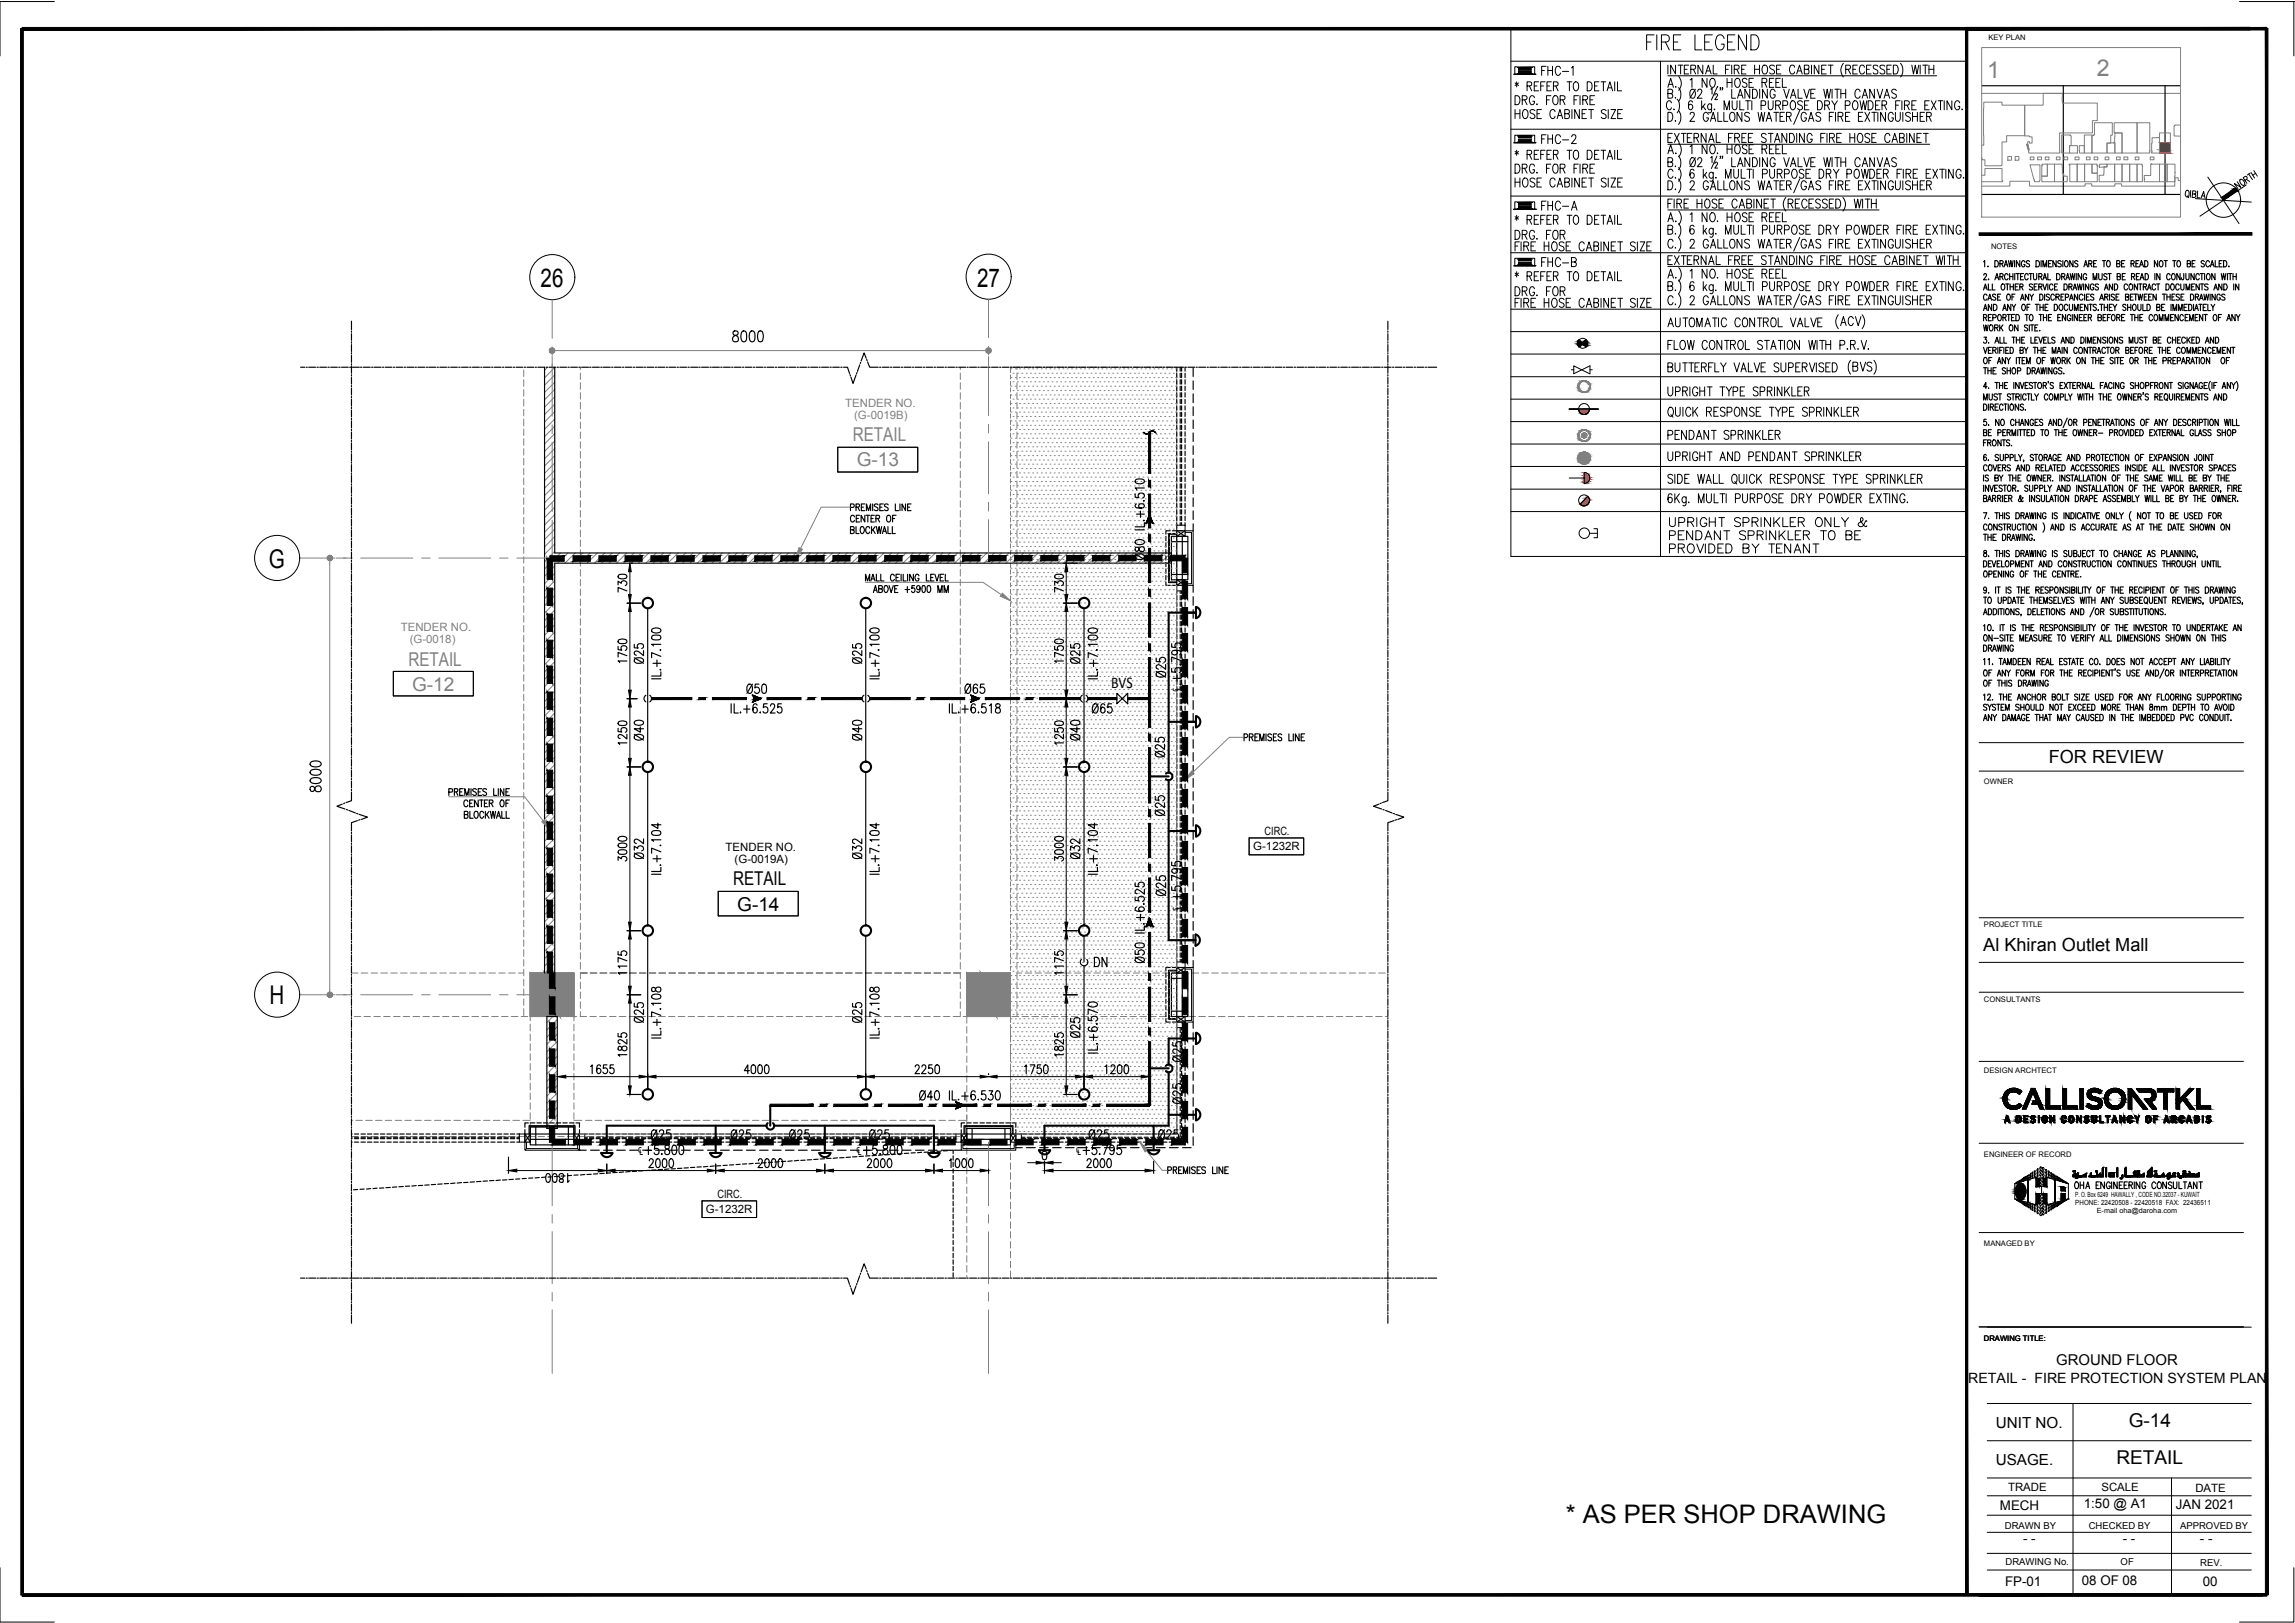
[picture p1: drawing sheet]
<svg xmlns="http://www.w3.org/2000/svg" width="420mm" height="297mm" viewBox="0 0 420 297" stroke-linecap="round" stroke-linejoin="round" font-family="sans-serif">
<defs><g id="words">
<g font-size="4.9">
<text x="158.7" y="122.8" transform="rotate(-90 158.7 122.8)">Ø25</text>
<text x="198.6" y="122.8" transform="rotate(-90 198.6 122.8)">Ø25</text>
<text x="135.5" y="128.1">Ø50</text>
<text x="175.3" y="128.1">Ø65</text>
<text x="158.7" y="136.5" transform="rotate(-90 158.7 136.5)">Ø40</text>
<text x="198.6" y="136.5" transform="rotate(-90 198.6 136.5)">Ø40</text>
<text x="214.1" y="139.7" transform="rotate(-90 214.1 139.7)">Ø25</text>
<text x="214.1" y="150.6" transform="rotate(-90 214.1 150.6)">Ø25</text>
<text x="158.7" y="158.4" transform="rotate(-90 158.7 158.4)">Ø32</text>
<text x="198.6" y="158.4" transform="rotate(-90 198.6 158.4)">Ø32</text>
<text x="199" y="178.2">DN</text>
<text x="158.7" y="188.4" transform="rotate(-90 158.7 188.4)">Ø25</text>
<text x="198.6" y="191.2" transform="rotate(-90 198.6 191.2)">Ø25</text>
<text x="217.3" y="195.4" transform="rotate(-90 217.3 195.4)">Ø25</text>
<text x="217.3" y="203.2" transform="rotate(-90 217.3 203.2)">Ø25</text>
</g>
<g font-size="4.7">
<text x="99" y="52.5">26</text>
<text x="178.9" y="52.4">27</text>
<text x="49.2" y="103.9">G</text>
<text x="49.3" y="183.8">H</text>
<text x="286.6" y="278.7">* AS PER SHOP DRAWING</text>
</g>
<g font-size="4.4">
<text x="304.4" y="102.3">PROVIDED BY TENANT</text>
<text x="118.5" y="122.8" transform="rotate(-90 118.5 122.8)">Ø25</text>
<text x="198.6" y="131.6">Ø65</text>
<text x="118.5" y="136.5" transform="rotate(-90 118.5 136.5)">Ø40</text>
<text x="118.5" y="158.4" transform="rotate(-90 118.5 158.4)">Ø32</text>
<text x="118.5" y="188.4" transform="rotate(-90 118.5 188.4)">Ø25</text>
<text x="132.6" y="209.5">Ø25</text>
<text x="143.2" y="209.5">Ø25</text>
<text x="211" y="209.5">Ø25</text>
</g>
<g font-size="4.2" fill="#808080">
<text x="363.8" y="14.2">1</text>
<text x="383.9" y="13.9">2</text>
</g>
<g font-size="3.5" fill="#808080">
<text x="156.1" y="80.8">RETAIL</text>
<text x="156.8" y="85.4">G-13</text>
<text x="74.8" y="121.8">RETAIL</text>
<text x="75.4" y="126.4">G-12</text>
</g>
<g font-size="3.5">
<text x="134.2" y="162">RETAIL</text>
<text x="135" y="166.7">G-14</text>
<text x="389.7" y="261.1">G-14</text>
<text x="387.5" y="267.9">RETAIL</text>
</g>
<g font-size="3.3">
<text x="375.1" y="139.6">FOR REVIEW</text>
<text x="363.1" y="174.1">Al Khiran Outlet Mall</text>
</g>
<text font-size="3" x="203.4" y="125.8">BVS</text>
<g font-size="2.8">
<text x="365.4" y="261.3">UNIT NO.</text>
<text x="365.4" y="268.1">USAGE.</text>
</g>
<text font-size="2.7" x="376.4" y="249.8">GROUND FLOOR</text>
<g font-size="2.6">
<text x="216.2" y="126.7" transform="rotate(-90 216.2 126.7)">℄</text>
<text x="216.2" y="166.7" transform="rotate(-90 216.2 166.7)">℄</text>
<text x="116.8" y="211.3">℄</text>
<text x="156.8" y="211.3">℄</text>
<text x="196.9" y="211.3">℄</text>
<text x="360.3" y="253.1">RETAIL - FIRE PROTECTION SYSTEM PLAN</text>
</g>
<g font-size="2.4">
<text x="381.5" y="276">1:50 @ A1</text>
<text x="366.1" y="276.4">MECH</text>
<text x="398.4" y="276.2">JAN 2021</text>
<text x="370.4" y="282.4">- -</text>
<text x="388.6" y="282.3">- -</text>
<text x="402.8" y="282.3">- -</text>
<text x="367.1" y="290.2">FP-01</text>
<text x="381.1" y="290.1">08 OF 08</text>
<text x="403.3" y="290.2">00</text>
</g>
<g font-size="2.1" fill="#808080">
<text x="154.7" y="74.4">TENDER NO.</text>
<text x="156.4" y="76.6">(G-0019B)</text>
<text x="73.4" y="115.4">TENDER NO.</text>
<text x="75" y="117.6">(G-0018)</text>
</g>
<g font-size="2.1">
<text x="132.8" y="155.7">TENDER NO.</text>
<text x="229.4" y="155.6">G-1232R</text>
<text x="231.5" y="152.8">CIRC.</text>
<text x="134.5" y="157.9">(G-0019A)</text>
<text x="131.4" y="219.2">CIRC.</text>
<text x="129.2" y="222.1">G-1232R</text>
<text x="367.6" y="273">TRADE</text>
<text x="384.7" y="273">SCALE</text>
<text x="401.9" y="273">DATE</text>
</g>
<g font-size="1.7">
<text x="367" y="279.8">DRAWN BY</text>
<text x="382.4" y="279.8">CHECKED BY</text>
<text x="399.1" y="279.8">APPROVED BY</text>
<text x="367.2" y="286.5">DRAWING No.</text>
<text x="388.2" y="286.5">OF</text>
<text x="402.8" y="286.7">REV.</text>
</g>
<g font-size="1.4">
<text x="364" y="7.4">KEY PLAN</text>
<text x="364.5" y="45.6">NOTES</text>
<text x="363.2" y="143.5">OWNER</text>
<text x="363.2" y="169.7">PROJECT TITLE</text>
<text x="363.2" y="183.3">CONSULTANTS</text>
<text x="363.2" y="196.4">DESIGN ARCHTECT</text>
<text x="363.2" y="211.7">ENGINEER OF RECORD</text>
<text x="363.2" y="228.1">MANAGED BY</text>
<text x="363.2" y="245.3">DRAWING TITLE:</text>
</g>
<g font-size="1.3">
<text x="379.9" y="219.1">P. O. Box 6249 HAWALLY , CODE NO.32037 - KUWAIT</text>
<text x="379.9" y="220.6">PHONE: 22420508 - 22420518 FAX: 22436511</text>
<text x="383.9" y="221.9">E-mail oha@daroha.com</text>
</g>
</g></defs>
<!-- layer: General Layout mezz$0$S-280-M_STRUCT_FRAME -->
<g fill="none" stroke="#808080" stroke-width=".18">
<path d="M95.9 67.7v1.2M95.9 69.5v1.2M95.9 71.3v1.2M95.9 73.1v1.2M95.9 74.9v1.2M95.9 76.7v1.2M95.9 78.5v1.2M106.3 67.2v.4M106.3 68.3v1.2M106.3 70v1.2M106.3 71.9v1.2M106.3 73.6v1.2"/>
<path d="M106.3 75.5v1.2M106.3 77.2v1.2M106.3 79.1v1.1M175.8 67.2v.4M175.8 68.3v1.2M175.8 70v1.2M175.8 71.9v1.2M175.8 73.6v1.2M175.8 75.5v1.2M175.8 77.2v1.2M175.8 79.1v1.1M186.2 67.2v.4"/>
<path d="M186.2 68.3v1.2M186.2 70v1.2M186.2 71.9v1.2M186.2 73.6v1.2M186.2 75.5v1.2M186.2 77.2v1.2M186.2 79.1v1.1M95.9 80.3v1.2M95.9 82.1v1.2M95.9 83.9v1.2M95.9 85.7v1.2M95.9 87.5v1.2"/>
<path d="M95.9 89.3v1.2M95.9 91.1v1.2M95.9 92.9v1.2M95.9 94.7v1.2M95.9 96.5v1.2M95.9 98.3v1.2M106.3 80.8v1.2M106.3 82.6v1.2M106.3 84.4v1.2M106.3 86.2v1.2M106.3 88v1.2M106.3 89.8v1.2"/>
<path d="M106.3 91.6v1.2M106.3 93.4v1.2M106.3 95.2v1.2M106.3 97v1.2M106.3 98.8v1.2M175.8 80.8v1.2M175.8 82.6v1.2M175.8 84.4v1.2M175.8 86.2v1.2M175.8 88v1.2M175.8 89.8v1.2M175.8 91.6v1.2"/>
<path d="M175.8 93.4v1.2M175.8 95.2v1.2M175.8 97v1.2M175.8 98.8v1.2M186.2 80.8v1.2M186.2 82.6v1.2M186.2 84.4v1.2M186.2 86.2v1.2M186.2 88v1.2M186.2 89.8v1.2M186.2 91.6v1.2M186.2 93.4v1.2"/>
<path d="M186.2 95.2v1.2M186.2 97v1.2M186.2 98.8v1.2M95.9 100.1v1.2M95.9 101.9v1.2M95.9 103.7v1.2M95.9 105.5v1.2M95.9 107.3v1.2M95.9 109.1v1.2M95.9 110.9v1.2M95.9 112.7v1.2M95.9 114.5v1.2"/>
<path d="M95.9 116.3v1.2M95.9 118.1v1.2M95.9 119.9v1.2M106.3 100.6v1.2M106.3 102.4v1.2M106.3 104.2v1.2M106.3 106v1.2M106.3 107.8v1.2M106.3 109.6v1.2M106.3 111.4v1.2M106.3 113.2v1.2M106.3 115v1.2"/>
<path d="M106.3 116.8v1.2M106.3 118.6v1.2M175.8 100.6v1.2M175.8 102.4v1.2M175.8 104.2v1.2M175.8 106v1.2M175.8 107.8v1.2M175.8 109.6v1.2M175.8 111.4v1.2M175.8 113.2v1.2M175.8 115v1.2M175.8 116.8v1.2"/>
<path d="M175.8 118.6v1.2M186.2 100.6v1.2M186.2 102.4v1.2M186.2 104.2v1.2M186.2 106v1.2M186.2 107.8v1.2M186.2 109.6v1.2M186.2 111.4v1.2M186.2 113.2v1.2M186.2 115v1.2M186.2 116.8v1.2M186.2 118.6v1.2"/>
<path d="M95.9 121.7v1.2M95.9 123.5v1.2M95.9 125.3v1.2M95.9 127.1v1.2M95.9 128.8v1.3M95.9 130.7v1.2M95.9 132.4v1.3M95.9 134.3v1.2M95.9 136v1.2M95.9 137.9v1.2M95.9 139.6v1.2M106.3 120.4v1.2"/>
<path d="M106.3 122.2v1.2M106.3 124v1.2M106.3 125.8v1.2M106.3 127.6v1.2M106.3 129.4v1.2M106.3 131.2v1.2M106.3 133v1.2M106.3 134.8v1.2M106.3 136.6v1.2M106.3 138.4v1.2M175.8 120.4v1.2M175.8 122.2v1.2"/>
<path d="M175.8 129.4v1.2M175.8 131.2v1.2M175.8 133v1.2M175.8 134.8v1.2M175.8 136.6v1.2M175.8 138.4v1.2M186.2 120.4v1.2M186.2 122.2v1.2M186.2 124v1.2M186.2 125.8v1.2M186.2 127.6v1.2M186.2 129.4v1.2"/>
<path d="M186.2 131.2v1.2M186.2 133v1.2M186.2 134.8v1.2M186.2 136.6v1.2M186.2 138.4v1.2M95.9 141.5v1.1M95.9 143.2v1.2M95.9 145.1v1.1M95.9 146.8v1.2M95.9 148.7v1.1M95.9 150.4v1.2M95.9 152.2v1.2"/>
<path d="M95.9 154v1.2M95.9 155.8v1.2M95.9 157.6v1.2M95.9 159.4v1.2M106.3 140.2v1.2M106.3 142v1.2M106.3 143.8v1.2M106.3 145.6v1.2M106.3 147.4v1.2M106.3 149.2v1.2M106.3 151v1.2M106.3 152.8v1.2"/>
<path d="M106.3 154.6v1.2M106.3 156.4v1.2M106.3 158.2v1.2M106.3 160v1.1M175.8 140.2v1.2M175.8 142v1.2M175.8 143.8v1.2M175.8 145.6v1.2M175.8 147.4v1.2M175.8 149.2v1.2M175.8 151v1.2M175.8 152.8v1.2"/>
<path d="M175.8 154.6v1.2M175.8 156.4v1.2M175.8 158.2v1.2M175.8 160v1.1M186.2 140.2v1.2M186.2 142v1.2M186.2 143.8v1.2M186.2 145.6v1.2M186.2 147.4v1.2M186.2 149.2v1.2M186.2 151v1.2M186.2 152.8v1.2"/>
<path d="M186.2 154.6v1.2M186.2 156.4v1.2M186.2 158.2v1.2M186.2 160v1.1M64.3 178.1h1.2M66.1 178.1h1.3M67.9 178.1h1.2M69.7 178.1h1.3M71.5 178.1h1.2M73.3 178.1h1.2M75.1 178.1h1.2M76.9 178.1h1.2"/>
<path d="M78.7 178.1h1.2M80.5 178.1h1.2M82.3 178.1h1.2M84.1 178.1h1.2M85.9 178.1h1.2M87.7 178.1h1.2M89.5 178.1h1.2M91.3 178.1h1.2M93.1 178.1h1.2M94.9 178.1h1M95.9 161.2v1.2M95.9 163v1.2"/>
<path d="M95.9 164.8v1.2M95.9 166.6v1.2M95.9 168.4v1.2M95.9 170.2v1.2M95.9 172v1.2M95.9 173.8v1.2M95.9 175.6v1.2M95.9 177.4v1.2M95.9 179.2v1.2M106.3 178.1h1.2M106.3 161.8v1.2M106.3 163.6v1.1"/>
<path d="M106.3 165.3v1.3M106.3 167.2v1.1M106.3 168.9v1.3M106.3 170.8v1.1M106.3 172.5v1.3M106.3 174.4v1.1M106.3 176.1v1.3M106.3 178v1.1M106.3 179.7v1.3M107.5 178.1h-1.2h1.2M108.1 178.1h1.2M109.9 178.1h1.2"/>
<path d="M111.7 178.1h1.2M113.5 178.1h1.1M115.3 178.1h1.2M117.1 178.1h1.1M118.9 178.1h1.2M120.6 178.1h1.2M122.5 178.1h1.2M124.2 178.1h1.2M126 178.1h1.3M127.8 178.1h1.2M129.6 178.1h1.3M131.4 178.1h1.2"/>
<path d="M133.2 178.1h1.3M135 178.1h1.2M136.8 178.1h1.2M138.6 178.1h1.2M140.4 178.1h1.2M142.2 178.1h1.2M144 178.1h1.2M145.8 178.1h1.2M147.6 178.1h1.2M149.4 178.1h1.2M151.2 178.1h1.2M153 178.1h1.2"/>
<path d="M154.8 178.1h1.2M156.6 178.1h1.2M158.4 178.1h1.2M160.2 178.1h1.2M162 178.1h1.2M163.8 178.1h1.2M165.6 178.1h1.2M167.4 178.1h1.2M169.2 178.1h1.2M171 178.1h1.2M172.8 178.1h1.2M174.6 178.1h1.2"/>
<path d="M175.8 161.8v1.2M175.8 163.6v1.1M175.8 165.3v1.3M175.8 167.2v1.1M175.8 168.9v1.3M175.8 170.8v1.1M175.8 172.5v1.3M175.8 174.4v1.1M175.8 176.1v1.3M175.8 178v1.1M175.8 179.7v1.3M186.2 178.1h.9"/>
<path d="M186.2 161.8v1.2M186.2 163.6v1.1M186.2 165.3v1.3M186.2 167.2v1.1M186.2 168.9v1.3M186.2 170.8v1.1M186.2 172.5v1.3M186.2 174.4v1.1M186.2 176.1v1.3M186.2 178v1.1M186.2 179.7v1.3M187.7 178.1h1.2"/>
<path d="M189.5 178.1h1.2M191.3 178.1h1.2M193.1 178.1h1.2M194.9 178.1h1.2M196.7 178.1h1.2M205.7 178.1h1.1M207.5 178.1h1.2M209.3 178.1h1.1M211 178.1h1.3M212.9 178.1h1.1M214.6 178.1h1.3M216.5 178.1h1.1"/>
<path d="M218.2 178.1h1.3M220 178.1h1.2M221.8 178.1h1.3M223.6 178.1h1.2M225.4 178.1h1.3M227.2 178.1h1.2M229 178.1h1.3M230.8 178.1h1.2M232.6 178.1h1.2M234.4 178.1h1.2M236.2 178.1h1.2M238 178.1h1.2"/>
<path d="M239.8 178.1h1.2M241.6 178.1h1.2M243.4 178.1h1.2M245.2 178.1h1.2M247 178.1h1.2M248.8 178.1h1.2M250.6 178.1h1.2M252.4 178.1h1.2M64.9 186h1.1M66.6 186h1.2M68.5 186h1.1M70.2 186h1.2"/>
<path d="M72.1 186h1.1M73.8 186h1.2M75.6 186h1.2M77.4 186h1.2M79.2 186h1.2M81 186h1.2M82.8 186h1.2M84.6 186h1.2M86.4 186h1.2M88.2 186h1.2M90 186h1.2M91.8 186h1.2"/>
<path d="M93.6 186h1.2M95.4 186h1.2M95.9 181v1.2M95.9 182.8v1.2M95.9 184.6v1.4M97.1 186v.8M97.1 187.4v1.3M97.1 189.3v1.1M97.1 191v1.3M97.1 192.9v1.1M97.1 194.6v1.3M97.1 196.5v1.1"/>
<path d="M97.1 198.2v1.3M97.2 186h1.2M99 186h1.2M100.8 186h1.2M102.6 186h1.2M104.4 186h1.2M105.1 186v.8M105.1 187.4v1.3M105.1 189.3v1.1M105.1 191v1.3M105.1 192.9v1.1M105.1 194.6v1.3"/>
<path d="M105.1 196.5v1.1M105.1 198.2v1.3M106.2 186h1.2M106.3 181.6v1.1M106.3 183.3v1.3M106.3 185.2v.8M108 186h1.2M109.8 186h1.2M111.6 186h1.2M113.4 186h1.2M120.6 186h1.2M122.4 186h1.2"/>
<path d="M124.2 186h1.2M126 186h1.2M127.8 186h1.2M129.6 186h1.2M131.4 186h1.1M133.2 186h1.2M135 186h1.1M136.8 186h1.2M138.6 186h1.1M140.3 186h1.3M142.2 186h1.1M143.9 186h1.3"/>
<path d="M145.8 186h1.1M147.5 186h1.3M149.4 186h1.1M151.1 186h1.3M153 186h1.1M160.1 186h1.2M161.9 186h1.2M163.7 186h1.2M165.5 186h1.2M167.3 186h1.2M169.1 186h1.2M170.9 186h1.2"/>
<path d="M172.7 186h1.2M174.5 186h1.2M175.8 181.6v1.1M175.8 183.3v1.3M175.8 185.2v.8M176.3 186h1.2M177 186v1.3M177 187.9v1.2M177 189.7v1.2M177 191.5v1.2M177 193.3v1.2M177 195.1v1.2"/>
<path d="M177 196.9v1.2M177 198.7v1.2M178.1 186h1.2M179.9 186h1.2M181.7 186h1.2M183.5 186h1.2M185 186v1.1M185 187.6v1.2M185 189.5v1.2M185 191.2v1.2M185 193v1.3M185 194.8v1.2"/>
<path d="M185 196.6v1.3M185 198.4v1.2M185.3 186h1.2M186.2 181.6v1.1M186.2 183.3v1.3M186.2 185.2v.8M187.1 186h1.2M188.9 186h1.2M190.7 186h1.2M192.5 186h1.2M199.7 186h1.2M201.5 186h1.2"/>
<path d="M203.3 186h1.2M205.1 186h1.2M206.9 186h1.2M208.7 186h1.2M210.5 186h1.2M212.3 186h1.2M214.1 186h1.2M215.9 186h1.2M217.7 186h1.2M219.5 186h1.2M221.3 186h1.2M223.1 186h1.2"/>
<path d="M224.9 186h1.2M226.7 186h1.1M228.5 186h1.2M230.3 186h1.1M232.1 186h1.2M233.8 186h1.2M235.7 186h1.2M237.4 186h1.2M239.2 186h1.3M241 186h1.2M242.8 186h1.3M244.6 186h1.2"/>
<path d="M246.4 186h1.2M248.2 186h1.2M250 186h1.2M251.8 186h1.2M253.6 186h.5M64.3 208h1.2M64.3 205h.3M65.2 205h1.1M66.1 208h1.3M66.9 205h1.3M67.9 208h1.2M68.7 205h1.2"/>
<path d="M69.7 208h1.3M70.5 205h1.2M71.5 208h1.2M72.3 205h1.2M73.3 208h1.2M74.1 205h1.2M75.1 208h1.2M75.9 205h1.2M76.9 208h1.2M77.7 205h1.2M78.7 208h1.2M79.5 205h1.2"/>
<path d="M80.5 208h1.2M81.3 205h1.2M82.3 208h1.2M83.1 205h1.2M84.1 208h1.2M84.9 205h1.2M85.9 208h1.2M86.7 205h1.2M87.7 208h1.2M88.5 205h1.2M89.5 208h1.2M90.3 205h1.2"/>
<path d="M91.3 208h1.2M92.1 205h1.2M93.1 208h1.2M93.9 205h1.2M94.9 208h1.2M95.7 205h1.4M96.7 208h1.2M97.1 200.1v1.1M97.1 201.8v1.2M97.1 203.7v1.1M97.1 205.4v1.2M97.1 207.2v.8"/>
<path d="M98.5 208h1.2M100.3 208h1.2M102.1 208h1.2M103.9 208h1.2M105.1 205h1.5M105.1 200.1v1.1M105.1 201.8v1.2M105.1 203.7v1.1M105.1 205.4v1.2M105.1 207.2v.8M105.7 208h1.2M107.2 205h1.2"/>
<path d="M107.5 208h1.2M109 205h1.2M109.3 208h1.2M110.7 205h1.3M111.1 208h1.2M112.6 205h1.1M112.9 208h1.2M114.3 205h1.3M114.7 208h1.2M116.2 205h1.1M116.5 208h1.2M117.9 205h1.3"/>
<path d="M118.3 208h1.2M119.8 205h1.1M120.1 208h1.2M121.5 205h1.3M121.9 208h1.2M123.4 205h1.1M123.7 208h1.2M125.1 205h1.3M125.5 208h1.2M127 205h1.1M127.3 208h1.2M128.7 205h1.3"/>
<path d="M129.1 208h1.2M130.6 205h1.1M130.9 208h1.2M139.5 205h1.2M139.9 208h1.2M141.4 205h1.1M141.6 208h1.2M150.3 205h1.2M150.7 208h1.1M152.1 205h1.2M152.4 208h1.2M153.9 205h1.2"/>
<path d="M154.2 208h1.2M155.7 205h1.2M156 208h1.2M157.5 205h1.2M157.8 208h1.2M159.3 205h1.2M159.6 208h1.2M161.1 205h1.2M161.4 208h1.2M162.9 205h1.2M163.2 208h1.2M164.7 205h1.2"/>
<path d="M165 208h1.2M166.5 205h1.2M166.8 208h1.2M168.3 205h1.2M168.6 208h1.2M170.1 205h1.2M170.4 208h1.2M171.9 205h1.2M172.2 208h1.2M173.7 205h1.2M174 208h1.7M175.5 205h1.5"/>
<path d="M176.3 208h.7M177 200.5v1.2M177 202.3v1.1M177 204v1.3M177 205.4v1.2M177 207.2v2.3M177 210v1.2M177 211.8v1.2M177 213.6v1.2M177 215.4v1.2M177 217.2v1.2M177 219v1.2"/>
<path d="M185 200.2v1.3M185 202v1.2M185 203.8v1.2M185 205.6v1.2M185 207.4v1.2M185 209.2v1.2M185 211v1.2M185 212.8v1.2M185 214.6v1.2M185 216.4v1.2M185 218.2v1.2M177 220.8v1.2"/>
<path d="M177 222.6v1.2M177 224.4v1.2M177 226.2v1.2M177 228v1.2M177 229.8v1.2M177 231.6v1.2M177 233.4v.5M185 220v1.2M185 221.8v1.2M185 223.6v1.2M185 225.4v1.2M185 227.2v1.2"/>
<path d="M185 229v1.2M185 230.8v1.2M185 232.6v1.2"/>
</g>
<!-- layer: General Layout mezz$0$S-280-M_COLUMN -->
<path d="M97.1 178.1h8v7.9h-8zM177 178.1h8v7.9h-8z" fill="none" stroke="#808080" stroke-width=".18"/>
<!-- layer: A-HIDDEN -->
<g fill="none" stroke="#808080" stroke-width=".18">
<path d="M185 68.6v.8M185 69.8v.8M185 71v.7M185 72.2v.8M185 73.3v.9M185 74.5v.8M185 75.7v.8M185 76.9v.8M185 78.1v.8M185 79.3v.8M185.1 67.5h.1M185.1 69.1h.1"/>
<path d="M185.1 70.7h.1M185.1 72.3h.1M185.1 73.9h.1M185.1 75.4h.1M185.1 77h.1M185.1 78.6h.1M185.5 68.3h.1M185.5 69.9h.1M185.5 71.5h.1M185.5 73.1h.1M185.5 74.7h.1M185.5 76.2h.1"/>
<path d="M185.5 77.8h.1M185.5 79.4h.1M185.8 67.2h-.8v1M185.9 67.5h.1M185.9 69.1h.1M185.9 70.7h.1M185.9 72.3h.1M185.9 73.9h.1M185.9 75.4h.1M185.9 77h.1M185.9 78.6h.1M186.1 67.2h.8"/>
<path d="M186.3 68.3h.1M186.3 69.9h.1M186.3 71.5h.1M186.3 73.1h.1M186.3 74.7h.1M186.3 76.2h.1M186.3 77.8h.1M186.3 79.4h.1M186.6 67.5h.1M186.6 69.1h.1M186.6 70.7h.1M186.6 72.3h.1"/>
<path d="M186.6 73.9h.1M186.6 75.4h.1M186.6 77h.1M186.6 78.6h.1M187.1 68.3h.1M187.1 69.9h.1M187.1 71.5h.1M187.1 73.1h.1M187.1 74.7h.1M187.1 76.2h.1M187.1 77.8h.1M187.1 79.4h.1"/>
<path d="M187.3 67.2h.8M187.5 67.5h.1M187.5 69.1h.1M187.5 70.7h.1M187.5 72.3h.1M187.5 73.9h.1M187.5 75.4h.1M187.5 77h.1M187.5 78.6h.1M187.9 68.3h.1M187.9 69.9h.1M187.9 71.5h.1"/>
<path d="M187.9 73.1h.1M187.9 74.7h.1M187.9 76.2h.1M187.9 77.8h.1M187.9 79.4h.1M188.3 67.5h.1M188.3 69.1h.1M188.3 70.7h.1M188.3 72.3h.1M188.3 73.9h.1M188.3 75.4h.1M188.3 77h.1"/>
<path d="M188.3 78.6h.1M188.5 67.2h.8M188.6 68.3h.1M188.6 69.9h.1M188.6 71.5h.1M188.6 73.1h.1M188.6 74.7h.1M188.6 76.2h.1M188.6 77.8h.1M188.6 79.4h.1M189.1 67.5h.1M189.1 69.1h.1"/>
<path d="M189.1 70.7h.1M189.1 72.3h.1M189.1 73.9h.1M189.1 75.4h.1M189.1 77h.1M189.1 78.6h.1M189.4 68.3h.1M189.4 69.9h.1M189.4 71.5h.1M189.4 73.1h.1M189.4 74.7h.1M189.4 76.2h.1"/>
<path d="M189.4 77.8h.1M189.4 79.4h.1M189.7 67.2h.8M189.8 67.5h.1M189.8 69.1h.1M189.8 70.7h.1M189.8 72.3h.1M189.8 73.9h.1M189.8 75.4h.1M189.8 77h.1M189.8 78.6h.1M190.2 68.3h.1"/>
<path d="M190.2 69.9h.1M190.2 71.5h.1M190.2 73.1h.1M190.2 74.7h.1M190.2 76.2h.1M190.2 77.8h.1M190.2 79.4h.1M190.6 67.5h.1M190.6 69.1h.1M190.6 70.7h.1M190.6 72.3h.1M190.6 73.9h.1"/>
<path d="M190.6 75.4h.1M190.6 77h.1M190.6 78.6h.1M190.9 67.2h.8M191 68.3h.1M191 69.9h.1M191 71.5h.1M191 73.1h.1M191 74.7h.1M191 76.2h.1M191 77.8h.1M191 79.4h.1"/>
<path d="M191.4 67.5h.1M191.4 69.1h.1M191.4 70.7h.1M191.4 72.3h.1M191.4 73.9h.1M191.4 75.4h.1M191.4 77h.1M191.4 78.6h.1M191.8 68.3h.1M191.8 69.9h.1M191.8 71.5h.1M191.8 73.1h.1"/>
<path d="M191.8 74.7h.1M191.8 76.2h.1M191.8 77.8h.1M191.8 79.4h.1M192.1 67.2h.8M192.2 67.5h.1M192.2 69.1h.1M192.2 70.7h.1M192.2 72.3h.1M192.2 73.9h.1M192.2 75.4h.1M192.2 77h.1"/>
<path d="M192.2 78.6h.1M192.6 68.3h.1M192.6 69.9h.1M192.6 71.5h.1M192.6 73.1h.1M192.6 74.7h.1M192.6 76.2h.1M192.6 77.8h.1M192.6 79.4h.1M193 67.5h.1M193 69.1h.1M193 70.7h.1"/>
<path d="M193 72.3h.1M193 73.9h.1M193 75.4h.1M193 77h.1M193 78.6h.1M193.3 67.2h.8M193.4 68.3h.1M193.4 69.9h.1M193.4 71.5h.1M193.4 73.1h.1M193.4 74.7h.1M193.4 76.2h.1"/>
<path d="M193.4 77.8h.1M193.4 79.4h.1M193.8 67.5h.1M193.8 69.1h.1M193.8 70.7h.1M193.8 72.3h.1M193.8 73.9h.1M193.8 75.4h.1M193.8 77h.1M193.8 78.6h.1M194.2 68.3h.1M194.2 69.9h.1"/>
<path d="M194.2 71.5h.1M194.2 73.1h.1M194.2 74.7h.1M194.2 76.2h.1M194.2 77.8h.1M194.2 79.4h.1M194.5 67.2h.7M194.6 67.5h.1M194.6 69.1h.1M194.6 70.7h.1M194.6 72.3h.1M194.6 73.9h.1"/>
<path d="M194.6 75.4h.1M194.6 77h.1M194.6 78.6h.1M195 68.3h.1M195 69.9h.1M195 71.5h.1M195 73.1h.1M195 74.7h.1M195 76.2h.1M195 77.8h.1M195 79.4h.1M195.4 67.5h.1"/>
<path d="M195.4 69.1h.1M195.4 70.7h.1M195.4 72.3h.1M195.4 73.9h.1M195.4 75.4h.1M195.4 77h.1M195.4 78.6h.1M195.7 67.2h.8M195.8 68.3h.1M195.8 69.9h.1M195.8 71.5h.1M195.8 73.1h.1"/>
<path d="M195.8 74.7h.1M195.8 76.2h.1M195.8 77.8h.1M195.8 79.4h.1M196.2 67.5h.1M196.2 69.1h.1M196.2 70.7h.1M196.2 72.3h.1M196.2 73.9h.1M196.2 75.4h.1M196.2 77h.1M196.2 78.6h.1"/>
<path d="M196.6 68.3h.1M196.6 69.9h.1M196.6 71.5h.1M196.6 73.1h.1M196.6 74.7h.1M196.6 76.2h.1M196.6 77.8h.1M196.6 79.4h.1M196.8 67.2h.9M197 67.5h.1M197 69.1h.1M197 70.7h.1"/>
<path d="M197 72.3h.1M197 73.9h.1M197 75.4h.1M197 77h.1M197 78.6h.1M197.4 68.3h.1M197.4 69.9h.1M197.4 71.5h.1M197.4 73.1h.1M197.4 74.7h.1M197.4 76.2h.1M197.4 77.8h.1"/>
<path d="M197.4 79.4h.1M197.8 67.5h.1M197.8 69.1h.1M197.8 70.7h.1M197.8 72.3h.1M197.8 73.9h.1M197.8 75.4h.1M197.8 77h.1M197.8 78.6h.1M198 67.2h.8M198.2 68.3h.1M198.2 69.9h.1"/>
<path d="M198.2 71.5h.1M198.2 73.1h.1M198.2 74.7h.1M198.2 76.2h.1M198.2 77.8h.1M198.2 79.4h.1M198.5 67.5h.1M198.5 69.1h.1M198.5 70.7h.1M198.5 72.3h.1M198.5 73.9h.1M198.5 75.4h.1"/>
<path d="M198.5 77h.1M198.5 78.6h.1M199 68.3h.1M199 69.9h.1M199 71.5h.1M199 73.1h.1M199 74.7h.1M199 76.2h.1M199 77.8h.1M199 79.4h.1M199.2 67.2h.8M199.3 67.5h.1"/>
<path d="M199.3 69.1h.1M199.3 70.7h.1M199.3 72.3h.1M199.3 73.9h.1M199.3 75.4h.1M199.3 77h.1M199.3 78.6h.1M199.7 68.3h.1M199.7 69.9h.1M199.7 71.5h.1M199.7 73.1h.1M199.7 74.7h.1"/>
<path d="M199.7 76.2h.1M199.7 77.8h.1M199.7 79.4h.1M200.2 67.5h.1M200.2 69.1h.1M200.2 70.7h.1M200.2 72.3h.1M200.2 73.9h.1M200.2 75.4h.1M200.2 77h.1M200.2 78.6h.1M200.4 67.2h.8"/>
<path d="M200.5 68.3h.1M200.5 69.9h.1M200.5 71.5h.1M200.5 73.1h.1M200.5 74.7h.1M200.5 76.2h.1M200.5 77.8h.1M200.5 79.4h.1M201 67.5h.1M201 69.1h.1M201 70.7h.1M201 72.3h.1"/>
<path d="M201 73.9h.1M201 75.4h.1M201 77h.1M201 78.6h.1M201.3 68.3h.1M201.3 69.9h.1M201.3 71.5h.1M201.3 73.1h.1M201.3 74.7h.1M201.3 76.2h.1M201.3 77.8h.1M201.3 79.4h.1"/>
<path d="M201.6 67.2h.8M201.7 67.5h.1M201.7 69.1h.1M201.7 70.7h.1M201.7 72.3h.1M201.7 73.9h.1M201.7 75.4h.1M201.7 77h.1M201.7 78.6h.1M202.1 68.3h.1M202.1 69.9h.1M202.1 71.5h.1"/>
<path d="M202.1 73.1h.1M202.1 74.7h.1M202.1 76.2h.1M202.1 77.8h.1M202.1 79.4h.1M202.5 67.5h.1M202.5 69.1h.1M202.5 70.7h.1M202.5 72.3h.1M202.5 73.9h.1M202.5 75.4h.1M202.5 77h.1"/>
<path d="M202.5 78.6h.1M202.8 67.2h.8M202.9 68.3h.1M202.9 69.9h.1M202.9 71.5h.1M202.9 73.1h.1M202.9 74.7h.1M202.9 76.2h.1M202.9 77.8h.1M202.9 79.4h.1M203.3 67.5h.1M203.3 69.1h.1"/>
<path d="M203.3 70.7h.1M203.3 72.3h.1M203.3 73.9h.1M203.3 75.4h.1M203.3 77h.1M203.3 78.6h.1M203.7 68.3h.1M203.7 69.9h.1M203.7 71.5h.1M203.7 73.1h.1M203.7 74.7h.1M203.7 76.2h.1"/>
<path d="M203.7 77.8h.1M203.7 79.4h.1M204 67.2h.8M204.1 67.5h.1M204.1 69.1h.1M204.1 70.7h.1M204.1 72.3h.1M204.1 73.9h.1M204.1 75.4h.1M204.1 77h.1M204.1 78.6h.1M204.5 68.3h.1"/>
<path d="M204.5 69.9h.1M204.5 71.5h.1M204.5 73.1h.1M204.5 74.7h.1M204.5 76.2h.1M204.5 77.8h.1M204.5 79.4h.1M204.9 67.5h.1M204.9 69.1h.1M204.9 70.7h.1M204.9 72.3h.1M204.9 73.9h.1"/>
<path d="M204.9 75.4h.1M204.9 77h.1M204.9 78.6h.1M205.2 67.2h.8M205.3 68.3h.1M205.3 69.9h.1M205.3 71.5h.1M205.3 73.1h.1M205.3 74.7h.1M205.3 76.2h.1M205.3 77.8h.1M205.3 79.4h.1"/>
<path d="M205.7 67.5h.1M205.7 69.1h.1M205.7 70.7h.1M205.7 72.3h.1M205.7 73.9h.1M205.7 75.4h.1M205.7 77h.1M205.7 78.6h.1M206.1 68.3h.1M206.1 69.9h.1M206.1 71.5h.1M206.1 73.1h.1"/>
<path d="M206.1 74.7h.1M206.1 76.2h.1M206.1 77.8h.1M206.1 79.4h.1M206.4 67.2h.7M206.5 67.5h.1M206.5 69.1h.1M206.5 70.7h.1M206.5 72.3h.1M206.5 73.9h.1M206.5 75.4h.1M206.5 77h.1"/>
<path d="M206.5 78.6h.1M206.9 68.3h.1M206.9 69.9h.1M206.9 71.5h.1M206.9 73.1h.1M206.9 74.7h.1M206.9 76.2h.1M206.9 77.8h.1M206.9 79.4h.1M207.3 67.5h.1M207.3 69.1h.1M207.3 70.7h.1"/>
<path d="M207.3 72.3h.1M207.3 73.9h.1M207.3 75.4h.1M207.3 77h.1M207.3 78.6h.1M207.6 67.2h.7M207.7 68.3h.1M207.7 69.9h.1M207.7 71.5h.1M207.7 73.1h.1M207.7 74.7h.1M207.7 76.2h.1"/>
<path d="M207.7 77.8h.1M207.7 79.4h.1M208.1 67.5h.1M208.1 69.1h.1M208.1 70.7h.1M208.1 72.3h.1M208.1 73.9h.1M208.1 75.4h.1M208.1 77h.1M208.1 78.6h.1M208.4 68.3h.1M208.4 69.9h.1"/>
<path d="M208.4 71.5h.1M208.4 73.1h.1M208.4 74.7h.1M208.4 76.2h.1M208.4 77.8h.1M208.4 79.4h.1M208.7 67.2h.8M208.9 67.5h.1M208.9 69.1h.1M208.9 70.7h.1M208.9 72.3h.1M208.9 73.9h.1"/>
<path d="M208.9 75.4h.1M208.9 77h.1M208.9 78.6h.1M209.3 68.3h.1M209.3 69.9h.1M209.3 71.5h.1M209.3 73.1h.1M209.3 74.7h.1M209.3 76.2h.1M209.3 77.8h.1M209.3 79.4h.1M209.7 67.5h.1"/>
<path d="M209.7 69.1h.1M209.7 70.7h.1M209.7 72.3h.1M209.7 73.9h.1M209.7 75.4h.1M209.7 77h.1M209.7 78.6h.1M209.9 67.2h.8M210.1 68.3h.1M210.1 69.9h.1M210.1 71.5h.1M210.1 73.1h.1"/>
<path d="M210.1 74.7h.1M210.1 76.2h.1M210.1 77.8h.1M210.1 79.4h.1M210.4 67.5h.1M210.4 69.1h.1M210.4 70.7h.1M210.4 72.3h.1M210.4 73.9h.1M210.4 75.4h.1M210.4 77h.1M210.4 78.6h.1"/>
<path d="M210.9 68.3h.1M210.9 69.9h.1M210.9 71.5h.1M210.9 73.1h.1M210.9 74.7h.1M210.9 76.2h.1M210.9 77.8h.1M210.9 79.4h.1M211.1 67.2h.8M211.2 67.5h.1M211.2 69.1h.1M211.2 70.7h.1"/>
<path d="M211.2 72.3h.1M211.2 73.9h.1M211.2 75.4h.1M211.2 77h.1M211.2 78.6h.1M211.6 68.3h.1M211.6 69.9h.1M211.6 71.5h.1M211.6 73.1h.1M211.6 74.7h.1M211.6 76.2h.1M211.6 77.8h.1"/>
<path d="M211.6 79.4h.1M212 67.5h.1M212 69.1h.1M212 70.7h.1M212 72.3h.1M212 73.9h.1M212 75.4h.1M212 77h.1M212 78.6h.1M212.3 67.2h.8M212.4 68.3h.1M212.4 69.9h.1"/>
<path d="M212.4 71.5h.1M212.4 73.1h.1M212.4 74.7h.1M212.4 76.2h.1M212.4 77.8h.1M212.4 79.4h.1M212.8 67.5h.1M212.8 69.1h.1M212.8 70.7h.1M212.8 72.3h.1M212.8 73.9h.1M212.8 75.4h.1"/>
<path d="M212.8 77h.1M212.8 78.6h.1M213.2 68.3h.1M213.2 69.9h.1M213.2 71.5h.1M213.2 73.1h.1M213.2 74.7h.1M213.2 76.2h.1M213.2 77.8h.1M213.2 79.4h.1M213.5 67.2h.8M213.6 67.5h.1"/>
<path d="M213.6 69.1h.1M213.6 70.7h.1M213.6 72.3h.1M213.6 73.9h.1M213.6 75.4h.1M213.6 77h.1M213.6 78.6h.1M214 68.3h.1M214 69.9h.1M214 71.5h.1M214 73.1h.1M214 74.7h.1"/>
<path d="M214 76.2h.1M214 77.8h.1M214 79.4h.1M214.4 67.5h.1M214.4 69.1h.1M214.4 70.7h.1M214.4 72.3h.1M214.4 73.9h.1M214.4 75.4h.1M214.4 77h.1M214.4 78.6h.1M214.7 67.2h.7v1"/>
<path d="M214.8 68.3h.1M214.8 69.9h.1M214.8 71.5h.1M214.8 73.1h.1M214.8 74.7h.1M214.8 76.2h.1M214.8 77.8h.1M214.8 79.4h.1M215.2 67.5h.1M215.2 69.1h.1M215.2 70.7h.1M215.2 72.3h.1"/>
<path d="M215.2 73.9h.1M215.2 75.4h.1M215.2 77h.1M215.2 78.6h.1M215.4 68.6v.8M215.4 69.8v.8M215.4 71v.7M215.4 72.2v.8M215.4 73.3v.9M215.4 74.5v.8M215.4 75.7v.8M215.4 76.9v.8"/>
<path d="M215.4 78.1v.8M215.4 79.3v.8M185 80.5v.8M185 81.7v.8M185 82.9v.7M185 84.1v.8M185 85.2v.8M185 86.4v.8M185 87.6v.8M185 88.8v.8M185 90v.8M185 91.2v.8"/>
<path d="M185 92.4v.8M185 93.6v.7M185 94.8v.7M185 96v.7M185 97.1v.8M185 98.3v.8M185 99.5v.8M185.1 80.2h.1M185.1 81.8h.1M185.1 83.4h.1M185.1 84.9h.1M185.1 86.6h.1"/>
<path d="M185.1 88.1h.1M185.1 89.7h.1M185.1 91.3h.1M185.1 92.9h.1M185.1 94.5h.1M185.1 96.1h.1M185.1 97.6h.1M185.1 99.2h.1M185.5 81h.1M185.5 82.6h.1M185.5 84.2h.1M185.5 85.8h.1"/>
<path d="M185.5 87.3h.1M185.5 88.9h.1M185.5 90.5h.1M185.5 92.1h.1M185.5 93.7h.1M185.5 95.3h.1M185.5 96.8h.1M185.5 98.5h.1M185.9 80.2h.1M185.9 81.8h.1M185.9 83.4h.1M185.9 84.9h.1"/>
<path d="M185.9 86.6h.1M185.9 88.1h.1M185.9 89.7h.1M185.9 91.3h.1M185.9 92.9h.1M185.9 94.5h.1M185.9 96.1h.1M185.9 97.6h.1M185.9 99.2h.1M186.3 81h.1M186.3 82.6h.1M186.3 84.2h.1"/>
<path d="M186.3 85.8h.1M186.3 87.3h.1M186.3 88.9h.1M186.3 90.5h.1M186.3 92.1h.1M186.3 93.7h.1M186.3 95.3h.1M186.3 96.8h.1M186.3 98.5h.1M186.6 80.2h.1M186.6 81.8h.1M186.6 83.4h.1"/>
<path d="M186.6 84.9h.1M186.6 86.6h.1M186.6 88.1h.1M186.6 89.7h.1M186.6 91.3h.1M186.6 92.9h.1M186.6 94.5h.1M186.6 96.1h.1M186.6 97.6h.1M186.6 99.2h.1M187.1 81h.1M187.1 82.6h.1"/>
<path d="M187.1 84.2h.1M187.1 85.8h.1M187.1 87.3h.1M187.1 88.9h.1M187.1 90.5h.1M187.1 92.1h.1M187.1 93.7h.1M187.1 95.3h.1M187.1 96.8h.1M187.1 98.5h.1M187.5 80.2h.1M187.5 81.8h.1"/>
<path d="M187.5 83.4h.1M187.5 84.9h.1M187.5 86.6h.1M187.5 88.1h.1M187.5 89.7h.1M187.5 91.3h.1M187.5 92.9h.1M187.5 94.5h.1M187.5 96.1h.1M187.5 97.6h.1M187.5 99.2h.1M187.9 81h.1"/>
<path d="M187.9 82.6h.1M187.9 84.2h.1M187.9 85.8h.1M187.9 87.3h.1M187.9 88.9h.1M187.9 90.5h.1M187.9 92.1h.1M187.9 93.7h.1M187.9 95.3h.1M187.9 96.8h.1M187.9 98.5h.1M188.3 80.2h.1"/>
<path d="M188.3 81.8h.1M188.3 83.4h.1M188.3 84.9h.1M188.3 86.6h.1M188.3 88.1h.1M188.3 89.7h.1M188.3 91.3h.1M188.3 92.9h.1M188.3 94.5h.1M188.3 96.1h.1M188.3 97.6h.1M188.3 99.2h.1"/>
<path d="M188.6 81h.1M188.6 82.6h.1M188.6 84.2h.1M188.6 85.8h.1M188.6 87.3h.1M188.6 88.9h.1M188.6 90.5h.1M188.6 92.1h.1M188.6 93.7h.1M188.6 95.3h.1M188.6 96.8h.1M188.6 98.5h.1"/>
<path d="M189.1 80.2h.1M189.1 81.8h.1M189.1 83.4h.1M189.1 84.9h.1M189.1 86.6h.1M189.1 88.1h.1M189.1 89.7h.1M189.1 91.3h.1M189.1 92.9h.1M189.1 94.5h.1M189.1 96.1h.1M189.1 97.6h.1"/>
<path d="M189.1 99.2h.1M189.4 81h.1M189.4 82.6h.1M189.4 84.2h.1M189.4 85.8h.1M189.4 87.3h.1M189.4 88.9h.1M189.4 90.5h.1M189.4 92.1h.1M189.4 93.7h.1M189.4 95.3h.1M189.4 96.8h.1"/>
<path d="M189.4 98.5h.1M189.8 80.2h.1M189.8 81.8h.1M189.8 83.4h.1M189.8 84.9h.1M189.8 86.6h.1M189.8 88.1h.1M189.8 89.7h.1M189.8 91.3h.1M189.8 92.9h.1M189.8 94.5h.1M189.8 96.1h.1"/>
<path d="M189.8 97.6h.1M189.8 99.2h.1M190.2 81h.1M190.2 82.6h.1M190.2 84.2h.1M190.2 85.8h.1M190.2 87.3h.1M190.2 88.9h.1M190.2 90.5h.1M190.2 92.1h.1M190.2 93.7h.1M190.2 95.3h.1"/>
<path d="M190.2 96.8h.1M190.2 98.5h.1M190.6 80.2h.1M190.6 81.8h.1M190.6 83.4h.1M190.6 84.9h.1M190.6 86.6h.1M190.6 88.1h.1M190.6 89.7h.1M190.6 91.3h.1M190.6 92.9h.1M190.6 94.5h.1"/>
<path d="M190.6 96.1h.1M190.6 97.6h.1M190.6 99.2h.1M191 81h.1M191 82.6h.1M191 84.2h.1M191 85.8h.1M191 87.3h.1M191 88.9h.1M191 90.5h.1M191 92.1h.1M191 93.7h.1"/>
<path d="M191 95.3h.1M191 96.8h.1M191 98.5h.1M191.4 80.2h.1M191.4 81.8h.1M191.4 83.4h.1M191.4 84.9h.1M191.4 86.6h.1M191.4 88.1h.1M191.4 89.7h.1M191.4 91.3h.1M191.4 92.9h.1"/>
<path d="M191.4 94.5h.1M191.4 96.1h.1M191.4 97.6h.1M191.4 99.2h.1M191.8 81h.1M191.8 82.6h.1M191.8 84.2h.1M191.8 85.8h.1M191.8 87.3h.1M191.8 88.9h.1M191.8 90.5h.1M191.8 92.1h.1"/>
<path d="M191.8 93.7h.1M191.8 95.3h.1M191.8 96.8h.1M191.8 98.5h.1M192.2 80.2h.1M192.2 81.8h.1M192.2 83.4h.1M192.2 84.9h.1M192.2 86.6h.1M192.2 88.1h.1M192.2 89.7h.1M192.2 91.3h.1"/>
<path d="M192.2 92.9h.1M192.2 94.5h.1M192.2 96.1h.1M192.2 97.6h.1M192.2 99.2h.1M192.6 81h.1M192.6 82.6h.1M192.6 84.2h.1M192.6 85.8h.1M192.6 87.3h.1M192.6 88.9h.1M192.6 90.5h.1"/>
<path d="M192.6 92.1h.1M192.6 93.7h.1M192.6 95.3h.1M192.6 96.8h.1M192.6 98.5h.1M193 80.2h.1M193 81.8h.1M193 83.4h.1M193 84.9h.1M193 86.6h.1M193 88.1h.1M193 89.7h.1"/>
<path d="M193 91.3h.1M193 92.9h.1M193 94.5h.1M193 96.1h.1M193 97.6h.1M193 99.2h.1M193.4 81h.1M193.4 82.6h.1M193.4 84.2h.1M193.4 85.8h.1M193.4 87.3h.1M193.4 88.9h.1"/>
<path d="M193.4 90.5h.1M193.4 92.1h.1M193.4 93.7h.1M193.4 95.3h.1M193.4 96.8h.1M193.4 98.5h.1M193.8 80.2h.1M193.8 81.8h.1M193.8 83.4h.1M193.8 84.9h.1M193.8 86.6h.1M193.8 88.1h.1"/>
<path d="M193.8 89.7h.1M193.8 91.3h.1M193.8 92.9h.1M193.8 94.5h.1M193.8 96.1h.1M193.8 97.6h.1M193.8 99.2h.1M194.2 81h.1M194.2 82.6h.1M194.2 84.2h.1M194.2 85.8h.1M194.2 87.3h.1"/>
<path d="M194.2 88.9h.1M194.2 90.5h.1M194.2 92.1h.1M194.2 93.7h.1M194.2 95.3h.1M194.2 96.8h.1M194.2 98.5h.1M194.6 80.2h.1M194.6 81.8h.1M194.6 83.4h.1M194.6 84.9h.1M194.6 86.6h.1"/>
<path d="M194.6 88.1h.1M194.6 89.7h.1M194.6 91.3h.1M194.6 92.9h.1M194.6 94.5h.1M194.6 96.1h.1M194.6 97.6h.1M194.6 99.2h.1M195 81h.1M195 82.6h.1M195 84.2h.1M195 85.8h.1"/>
<path d="M195 87.3h.1M195 88.9h.1M195 90.5h.1M195 92.1h.1M195 93.7h.1M195 95.3h.1M195 96.8h.1M195 98.5h.1M195.4 80.2h.1M195.4 81.8h.1M195.4 83.4h.1M195.4 84.9h.1"/>
<path d="M195.4 86.6h.1M195.4 88.1h.1M195.4 89.7h.1M195.4 91.3h.1M195.4 92.9h.1M195.4 94.5h.1M195.4 96.1h.1M195.4 97.6h.1M195.4 99.2h.1M195.8 81h.1M195.8 82.6h.1M195.8 84.2h.1"/>
<path d="M195.8 85.8h.1M195.8 87.3h.1M195.8 88.9h.1M195.8 90.5h.1M195.8 92.1h.1M195.8 93.7h.1M195.8 95.3h.1M195.8 96.8h.1M195.8 98.5h.1M196.2 80.2h.1M196.2 81.8h.1M196.2 83.4h.1"/>
<path d="M196.2 84.9h.1M196.2 86.6h.1M196.2 88.1h.1M196.2 89.7h.1M196.2 91.3h.1M196.2 92.9h.1M196.2 94.5h.1M196.2 96.1h.1M196.2 97.6h.1M196.2 99.2h.1M196.6 81h.1M196.6 82.6h.1"/>
<path d="M196.6 84.2h.1M196.6 85.8h.1M196.6 87.3h.1M196.6 88.9h.1M196.6 90.5h.1M196.6 92.1h.1M196.6 93.7h.1M196.6 95.3h.1M196.6 96.8h.1M196.6 98.5h.1M197 80.2h.1M197 81.8h.1"/>
<path d="M197 83.4h.1M197 84.9h.1M197 86.6h.1M197 88.1h.1M197 89.7h.1M197 91.3h.1M197 92.9h.1M197 94.5h.1M197 96.1h.1M197 97.6h.1M197 99.2h.1M197.4 81h.1"/>
<path d="M197.4 82.6h.1M197.4 84.2h.1M197.4 85.8h.1M197.4 87.3h.1M197.4 88.9h.1M197.4 90.5h.1M197.4 92.1h.1M197.4 93.7h.1M197.4 95.3h.1M197.4 96.8h.1M197.4 98.5h.1M197.8 80.2h.1"/>
<path d="M197.8 81.8h.1M197.8 83.4h.1M197.8 84.9h.1M197.8 86.6h.1M197.8 88.1h.1M197.8 89.7h.1M197.8 91.3h.1M197.8 92.9h.1M197.8 94.5h.1M197.8 96.1h.1M197.8 97.6h.1M197.8 99.2h.1"/>
<path d="M198.2 81h.1M198.2 82.6h.1M198.2 84.2h.1M198.2 85.8h.1M198.2 87.3h.1M198.2 88.9h.1M198.2 90.5h.1M198.2 92.1h.1M198.2 93.7h.1M198.2 95.3h.1M198.2 96.8h.1M198.2 98.5h.1"/>
<path d="M198.5 80.2h.1M198.5 81.8h.1M198.5 83.4h.1M198.5 84.9h.1M198.5 86.6h.1M198.5 88.1h.1M198.5 89.7h.1M198.5 91.3h.1M198.5 92.9h.1M198.5 94.5h.1M198.5 96.1h.1M198.5 97.6h.1"/>
<path d="M198.5 99.2h.1M199 81h.1M199 82.6h.1M199 84.2h.1M199 85.8h.1M199 87.3h.1M199 88.9h.1M199 90.5h.1M199 92.1h.1M199 93.7h.1M199 95.3h.1M199 96.8h.1"/>
<path d="M199 98.5h.1M199.3 80.2h.1M199.3 81.8h.1M199.3 83.4h.1M199.3 84.9h.1M199.3 86.6h.1M199.3 88.1h.1M199.3 89.7h.1M199.3 91.3h.1M199.3 92.9h.1M199.3 94.5h.1M199.3 96.1h.1"/>
<path d="M199.3 97.6h.1M199.3 99.2h.1M199.7 81h.1M199.7 82.6h.1M199.7 84.2h.1M199.7 85.8h.1M199.7 87.3h.1M199.7 88.9h.1M199.7 90.5h.1M199.7 92.1h.1M199.7 93.7h.1M199.7 95.3h.1"/>
<path d="M199.7 96.8h.1M199.7 98.5h.1M200.2 80.2h.1M200.2 81.8h.1M200.2 83.4h.1M200.2 84.9h.1M200.2 86.6h.1M200.2 88.1h.1M200.2 89.7h.1M200.2 91.3h.1M200.2 92.9h.1M200.2 94.5h.1"/>
<path d="M200.2 96.1h.1M200.2 97.6h.1M200.2 99.2h.1M200.5 81h.1M200.5 82.6h.1M200.5 84.2h.1M200.5 85.8h.1M200.5 87.3h.1M200.5 88.9h.1M200.5 90.5h.1M200.5 92.1h.1M200.5 93.7h.1"/>
<path d="M200.5 95.3h.1M200.5 96.8h.1M200.5 98.5h.1M201 80.2h.1M201 81.8h.1M201 83.4h.1M201 84.9h.1M201 86.6h.1M201 88.1h.1M201 89.7h.1M201 91.3h.1M201 92.9h.1"/>
<path d="M201 94.5h.1M201 96.1h.1M201 97.6h.1M201 99.2h.1M201.3 81h.1M201.3 82.6h.1M201.3 84.2h.1M201.3 85.8h.1M201.3 87.3h.1M201.3 88.9h.1M201.3 90.5h.1M201.3 92.1h.1"/>
<path d="M201.3 93.7h.1M201.3 95.3h.1M201.3 96.8h.1M201.3 98.5h.1M201.7 80.2h.1M201.7 81.8h.1M201.7 83.4h.1M201.7 84.9h.1M201.7 86.6h.1M201.7 88.1h.1M201.7 89.7h.1M201.7 91.3h.1"/>
<path d="M201.7 92.9h.1M201.7 94.5h.1M201.7 96.1h.1M201.7 97.6h.1M201.7 99.2h.1M202.1 81h.1M202.1 82.6h.1M202.1 84.2h.1M202.1 85.8h.1M202.1 87.3h.1M202.1 88.9h.1M202.1 90.5h.1"/>
<path d="M202.1 92.1h.1M202.1 93.7h.1M202.1 95.3h.1M202.1 96.8h.1M202.1 98.5h.1M202.5 80.2h.1M202.5 81.8h.1M202.5 83.4h.1M202.5 84.9h.1M202.5 86.6h.1M202.5 88.1h.1M202.5 89.7h.1"/>
<path d="M202.5 91.3h.1M202.5 92.9h.1M202.5 94.5h.1M202.5 96.1h.1M202.5 97.6h.1M202.5 99.2h.1M202.9 81h.1M202.9 82.6h.1M202.9 84.2h.1M202.9 85.8h.1M202.9 87.3h.1M202.9 88.9h.1"/>
<path d="M202.9 90.5h.1M202.9 92.1h.1M202.9 93.7h.1M202.9 95.3h.1M202.9 96.8h.1M202.9 98.5h.1M203.3 80.2h.1M203.3 81.8h.1M203.3 83.4h.1M203.3 84.9h.1M203.3 86.6h.1M203.3 88.1h.1"/>
<path d="M203.3 89.7h.1M203.3 91.3h.1M203.3 92.9h.1M203.3 94.5h.1M203.3 96.1h.1M203.3 97.6h.1M203.3 99.2h.1M203.7 81h.1M203.7 82.6h.1M203.7 84.2h.1M203.7 85.8h.1M203.7 87.3h.1"/>
<path d="M203.7 88.9h.1M203.7 90.5h.1M203.7 92.1h.1M203.7 93.7h.1M203.7 95.3h.1M203.7 96.8h.1M203.7 98.5h.1M204.1 80.2h.1M204.1 81.8h.1M204.1 83.4h.1M204.1 84.9h.1M204.1 86.6h.1"/>
<path d="M204.1 88.1h.1M204.1 89.7h.1M204.1 91.3h.1M204.1 92.9h.1M204.1 94.5h.1M204.1 96.1h.1M204.1 97.6h.1M204.1 99.2h.1M204.5 81h.1M204.5 82.6h.1M204.5 84.2h.1M204.5 85.8h.1"/>
<path d="M204.5 87.3h.1M204.5 88.9h.1M204.5 90.5h.1M204.5 92.1h.1M204.5 93.7h.1M204.5 95.3h.1M204.5 96.8h.1M204.5 98.5h.1M204.9 80.2h.1M204.9 81.8h.1M204.9 83.4h.1M204.9 84.9h.1"/>
<path d="M204.9 86.6h.1M204.9 88.1h.1M204.9 89.7h.1M204.9 91.3h.1M204.9 92.9h.1M204.9 94.5h.1M204.9 96.1h.1M204.9 97.6h.1M204.9 99.2h.1M205.3 81h.1M205.3 82.6h.1M205.3 84.2h.1"/>
<path d="M205.3 85.8h.1M205.3 87.3h.1M205.3 88.9h.1M205.3 90.5h.1M205.3 92.1h.1M205.3 93.7h.1M205.3 95.3h.1M205.3 96.8h.1M205.3 98.5h.1M205.7 80.2h.1M205.7 81.8h.1M205.7 83.4h.1"/>
<path d="M205.7 84.9h.1M205.7 86.6h.1M205.7 88.1h.1M205.7 89.7h.1M205.7 91.3h.1M205.7 92.9h.1M205.7 94.5h.1M205.7 96.1h.1M205.7 97.6h.1M205.7 99.2h.1M206.1 81h.1M206.1 82.6h.1"/>
<path d="M206.1 84.2h.1M206.1 85.8h.1M206.1 87.3h.1M206.1 88.9h.1M206.1 90.5h.1M206.1 92.1h.1M206.1 93.7h.1M206.1 95.3h.1M206.1 96.8h.1M206.1 98.5h.1M206.5 80.2h.1M206.5 81.8h.1"/>
<path d="M206.5 83.4h.1M206.5 84.9h.1M206.5 86.6h.1M206.5 88.1h.1M206.5 89.7h.1M206.5 91.3h.1M206.5 92.9h.1M206.5 94.5h.1M206.5 96.1h.1M206.5 97.6h.1M206.5 99.2h.1M206.9 81h.1"/>
<path d="M206.9 82.6h.1M206.9 84.2h.1M206.9 85.8h.1M206.9 87.3h.1M206.9 88.9h.1M206.9 90.5h.1M206.9 92.1h.1M206.9 93.7h.1M206.9 95.3h.1M206.9 96.8h.1M206.9 98.5h.1M207.3 80.2h.1"/>
<path d="M207.3 81.8h.1M207.3 83.4h.1M207.3 84.9h.1M207.3 86.6h.1M207.3 88.1h.1M207.3 89.7h.1M207.3 91.3h.1M207.3 92.9h.1M207.3 94.5h.1M207.3 96.1h.1M207.3 97.6h.1M207.3 99.2h.1"/>
<path d="M207.7 81h.1M207.7 82.6h.1M207.7 84.2h.1M207.7 85.8h.1M207.7 87.3h.1M207.7 88.9h.1M207.7 90.5h.1M207.7 92.1h.1M207.7 93.7h.1M207.7 95.3h.1M207.7 96.8h.1M207.7 98.5h.1"/>
<path d="M208.1 80.2h.1M208.1 81.8h.1M208.1 83.4h.1M208.1 84.9h.1M208.1 86.6h.1M208.1 88.1h.1M208.1 89.7h.1M208.1 91.3h.1M208.1 92.9h.1M208.1 94.5h.1M208.1 96.1h.1M208.1 97.6h.1"/>
<path d="M208.1 99.2h.1M208.4 81h.1M208.4 82.6h.1M208.4 84.2h.1M208.4 85.8h.1M208.4 87.3h.1M208.4 88.9h.1M208.4 90.5h.1M208.4 92.1h.1M208.4 93.7h.1M208.4 95.3h.1M208.4 96.8h.1"/>
<path d="M208.4 98.5h.1M208.9 80.2h.1M208.9 81.8h.1M208.9 83.4h.1M208.9 84.9h.1M208.9 86.6h.1M208.9 88.1h.1M208.9 89.7h.1M208.9 91.3h.1M208.9 92.9h.1M208.9 94.5h.1M208.9 96.1h.1"/>
<path d="M208.9 97.6h.1M208.9 99.2h.1M209.3 81h.1M209.3 82.6h.1M209.3 84.2h.1M209.3 85.8h.1M209.3 87.3h.1M209.3 88.9h.1M209.3 90.5h.1M209.3 92.1h.1M209.3 93.7h.1M209.3 95.3h.1"/>
<path d="M209.3 96.8h.1M209.3 98.5h.1M209.7 80.2h.1M209.7 81.8h.1M209.7 83.4h.1M209.7 84.9h.1M209.7 86.6h.1M209.7 88.1h.1M209.7 89.7h.1M209.7 91.3h.1M209.7 92.9h.1M209.7 94.5h.1"/>
<path d="M209.7 96.1h.1M209.7 97.6h.1M209.7 99.2h.1M210.1 81h.1M210.1 82.6h.1M210.1 84.2h.1M210.1 85.8h.1M210.1 87.3h.1M210.1 88.9h.1M210.1 90.5h.1M210.1 92.1h.1M210.1 93.7h.1"/>
<path d="M210.1 95.3h.1M210.1 96.8h.1M210.1 98.5h.1M210.4 80.2h.1M210.4 81.8h.1M210.4 83.4h.1M210.4 84.9h.1M210.4 86.6h.1M210.4 88.1h.1M210.4 89.7h.1M210.4 91.3h.1M210.4 92.9h.1"/>
<path d="M210.4 94.5h.1M210.4 96.1h.1M210.4 97.6h.1M210.4 99.2h.1M210.9 81h.1M210.9 82.6h.1M210.9 84.2h.1M210.9 85.8h.1M210.9 87.3h.1M210.9 88.9h.1M210.9 90.5h.1M210.9 92.1h.1"/>
<path d="M210.9 93.7h.1M210.9 95.3h.1M210.9 96.8h.1M210.9 98.5h.1M211.2 80.2h.1M211.2 81.8h.1M211.2 83.4h.1M211.2 84.9h.1M211.2 86.6h.1M211.2 88.1h.1M211.2 89.7h.1M211.2 91.3h.1"/>
<path d="M211.2 92.9h.1M211.2 94.5h.1M211.2 96.1h.1M211.2 97.6h.1M211.2 99.2h.1M211.6 81h.1M211.6 82.6h.1M211.6 84.2h.1M211.6 85.8h.1M211.6 87.3h.1M211.6 88.9h.1M211.6 90.5h.1"/>
<path d="M211.6 92.1h.1M211.6 93.7h.1M211.6 95.3h.1M211.6 96.8h.1M211.6 98.5h.1M212 80.2h.1M212 81.8h.1M212 83.4h.1M212 84.9h.1M212 86.6h.1M212 88.1h.1M212 89.7h.1"/>
<path d="M212 91.3h.1M212 92.9h.1M212 94.5h.1M212 96.1h.1M212 97.6h.1M212 99.2h.1M212.4 81h.1M212.4 82.6h.1M212.4 84.2h.1M212.4 85.8h.1M212.4 87.3h.1M212.4 88.9h.1"/>
<path d="M212.4 90.5h.1M212.4 92.1h.1M212.4 93.7h.1M212.4 95.3h.1M212.4 96.8h.1M212.4 98.5h.1M212.8 80.2h.1M212.8 81.8h.1M212.8 83.4h.1M212.8 84.9h.1M212.8 86.6h.1M212.8 88.1h.1"/>
<path d="M212.8 89.7h.1M212.8 91.3h.1M212.8 92.9h.1M212.8 94.5h.1M212.8 96.1h.1M212.8 97.6h.1M212.8 99.2h.1M213.2 81h.1M213.2 82.6h.1M213.2 84.2h.1M213.2 85.8h.1M213.2 87.3h.1"/>
<path d="M213.2 88.9h.1M213.2 90.5h.1M213.2 92.1h.1M213.2 93.7h.1M213.2 95.3h.1M213.2 96.8h.1M213.2 98.5h.1M213.6 80.2h.1M213.6 81.8h.1M213.6 83.4h.1M213.6 84.9h.1M213.6 86.6h.1"/>
<path d="M213.6 88.1h.1M213.6 89.7h.1M213.6 91.3h.1M213.6 92.9h.1M213.6 94.5h.1M213.6 96.1h.1M213.6 97.6h.1M213.6 99.2h.1M214 81h.1M214 82.6h.1M214 84.2h.1M214 85.8h.1"/>
<path d="M214 87.3h.1M214 88.9h.1M214 90.5h.1M214 92.1h.1M214 93.7h.1M214 95.3h.1M214 96.8h.1M214 98.5h.1M214.4 80.2h.1M214.4 81.8h.1M214.4 83.4h.1M214.4 84.9h.1"/>
<path d="M214.4 86.6h.1M214.4 88.1h.1M214.4 89.7h.1M214.4 91.3h.1M214.4 92.9h.1M214.4 94.5h.1M214.4 96.1h.1M214.4 97.6h.1M214.4 99.2h.1M214.8 81h.1M214.8 82.6h.1M214.8 84.2h.1"/>
<path d="M214.8 85.8h.1M214.8 87.3h.1M214.8 88.9h.1M214.8 90.5h.1M214.8 92.1h.1M214.8 93.7h.1M214.8 95.3h.1M214.8 96.8h.1M214.8 98.5h.1M215.2 80.2h.1M215.2 81.8h.1M215.2 83.4h.1"/>
<path d="M215.2 84.9h.1M215.2 86.6h.1M215.2 88.1h.1M215.2 89.7h.1M215.2 91.3h.1M215.2 92.9h.1M215.2 94.5h.1M215.2 96.1h.1M215.2 97.6h.1M215.2 99.2h.1M215.4 80.5v.8M215.4 81.7v.8"/>
<path d="M215.4 82.9v.7M215.4 84.1v.8M215.4 85.2v.8M215.4 86.4v.8M215.4 87.6v.8M215.4 88.8v.8M215.4 90v.8M215.4 91.2v.8M215.4 92.4v.8M215.4 93.6v.7M215.4 94.8v.7M215.4 96v.7"/>
<path d="M215.4 97.1v.8M215.4 98.3v.8M215.4 99.5v.8M185 100.7v.8M185 101.9v.8M185 103.1v.8M185 104.3v.8M185 105.5v.7M185 106.7v.7M185 107.9v.7M185 109v.8M185 110.2v.8"/>
<path d="M185 111.4v.8M185 112.6v.8M185 113.8v.8M185 115v.8M185 116.1v.9M185 117.4v.7M185 118.6v.7M185 119.7v.8M185.1 100.8h.1M185.1 102.4h.1M185.1 104h.1M185.1 105.6h.1"/>
<path d="M185.1 107.2h.1M185.1 108.7h.1M185.1 110.3h.1M185.1 111.9h.1M185.1 113.5h.1M185.1 115.1h.1M185.1 116.7h.1M185.1 118.3h.1M185.1 119.8h.1M185.5 100h.1M185.5 101.6h.1M185.5 103.2h.1"/>
<path d="M185.5 104.8h.1M185.5 106.4h.1M185.5 107.9h.1M185.5 109.5h.1M185.5 111.1h.1M185.5 112.7h.1M185.5 114.3h.1M185.5 115.9h.1M185.5 117.5h.1M185.5 119.1h.1M185.9 100.8h.1M185.9 102.4h.1"/>
<path d="M185.9 104h.1M185.9 105.6h.1M185.9 107.2h.1M185.9 108.7h.1M185.9 110.3h.1M185.9 111.9h.1M185.9 113.5h.1M185.9 115.1h.1M185.9 116.7h.1M185.9 118.3h.1M185.9 119.8h.1M186.3 100h.1"/>
<path d="M186.3 101.6h.1M186.3 103.2h.1M186.3 104.8h.1M186.3 106.4h.1M186.3 107.9h.1M186.3 109.5h.1M186.3 111.1h.1M186.3 112.7h.1M186.3 114.3h.1M186.3 115.9h.1M186.3 117.5h.1M186.3 119.1h.1"/>
<path d="M186.6 100.8h.1M186.6 102.4h.1M186.6 104h.1M186.6 105.6h.1M186.6 107.2h.1M186.6 108.7h.1M186.6 110.3h.1M186.6 111.9h.1M186.6 113.5h.1M186.6 115.1h.1M186.6 116.7h.1M186.6 118.3h.1"/>
<path d="M186.6 119.8h.1M187.1 100h.1M187.1 101.6h.1M187.1 103.2h.1M187.1 104.8h.1M187.1 106.4h.1M187.1 107.9h.1M187.1 109.5h.1M187.1 111.1h.1M187.1 112.7h.1M187.1 114.3h.1M187.1 115.9h.1"/>
<path d="M187.1 117.5h.1M187.1 119.1h.1M187.5 100.8h.1M187.5 102.4h.1M187.5 104h.1M187.5 105.6h.1M187.5 107.2h.1M187.5 108.7h.1M187.5 110.3h.1M187.5 111.9h.1M187.5 113.5h.1M187.5 115.1h.1"/>
<path d="M187.5 116.7h.1M187.5 118.3h.1M187.5 119.8h.1M187.9 100h.1M187.9 101.6h.1M187.9 103.2h.1M187.9 104.8h.1M187.9 106.4h.1M187.9 107.9h.1M187.9 109.5h.1M187.9 111.1h.1M187.9 112.7h.1"/>
<path d="M187.9 114.3h.1M187.9 115.9h.1M187.9 117.5h.1M187.9 119.1h.1M188.3 100.8h.1M188.3 102.4h.1M188.3 104h.1M188.3 105.6h.1M188.3 107.2h.1M188.3 108.7h.1M188.3 110.3h.1M188.3 111.9h.1"/>
<path d="M188.3 113.5h.1M188.3 115.1h.1M188.3 116.7h.1M188.3 118.3h.1M188.3 119.8h.1M188.6 100h.1M188.6 101.6h.1M188.6 103.2h.1M188.6 104.8h.1M188.6 106.4h.1M188.6 107.9h.1M188.6 109.5h.1"/>
<path d="M188.6 111.1h.1M188.6 112.7h.1M188.6 114.3h.1M188.6 115.9h.1M188.6 117.5h.1M188.6 119.1h.1M189.1 100.8h.1M189.1 102.4h.1M189.1 104h.1M189.1 105.6h.1M189.1 107.2h.1M189.1 108.7h.1"/>
<path d="M189.1 110.3h.1M189.1 111.9h.1M189.1 113.5h.1M189.1 115.1h.1M189.1 116.7h.1M189.1 118.3h.1M189.1 119.8h.1M189.4 100h.1M189.4 101.6h.1M189.4 103.2h.1M189.4 104.8h.1M189.4 106.4h.1"/>
<path d="M189.4 107.9h.1M189.4 109.5h.1M189.4 111.1h.1M189.4 112.7h.1M189.4 114.3h.1M189.4 115.9h.1M189.4 117.5h.1M189.4 119.1h.1M189.8 100.8h.1M189.8 102.4h.1M189.8 104h.1M189.8 105.6h.1"/>
<path d="M189.8 107.2h.1M189.8 108.7h.1M189.8 110.3h.1M189.8 111.9h.1M189.8 113.5h.1M189.8 115.1h.1M189.8 116.7h.1M189.8 118.3h.1M189.8 119.8h.1M190.2 100h.1M190.2 101.6h.1M190.2 103.2h.1"/>
<path d="M190.2 104.8h.1M190.2 106.4h.1M190.2 107.9h.1M190.2 109.5h.1M190.2 111.1h.1M190.2 112.7h.1M190.2 114.3h.1M190.2 115.9h.1M190.2 117.5h.1M190.2 119.1h.1M190.6 100.8h.1M190.6 102.4h.1"/>
<path d="M190.6 104h.1M190.6 105.6h.1M190.6 107.2h.1M190.6 108.7h.1M190.6 110.3h.1M190.6 111.9h.1M190.6 113.5h.1M190.6 115.1h.1M190.6 116.7h.1M190.6 118.3h.1M190.6 119.8h.1M191 100h.1"/>
<path d="M191 101.6h.1M191 103.2h.1M191 104.8h.1M191 106.4h.1M191 107.9h.1M191 109.5h.1M191 111.1h.1M191 112.7h.1M191 114.3h.1M191 115.9h.1M191 117.5h.1M191 119.1h.1"/>
<path d="M191.4 100.8h.1M191.4 102.4h.1M191.4 104h.1M191.4 105.6h.1M191.4 107.2h.1M191.4 108.7h.1M191.4 110.3h.1M191.4 111.9h.1M191.4 113.5h.1M191.4 115.1h.1M191.4 116.7h.1M191.4 118.3h.1"/>
<path d="M191.4 119.8h.1M191.8 100h.1M191.8 101.6h.1M191.8 103.2h.1M191.8 104.8h.1M191.8 106.4h.1M191.8 107.9h.1M191.8 109.5h.1M191.8 111.1h.1M191.8 112.7h.1M191.8 114.3h.1M191.8 115.9h.1"/>
<path d="M191.8 117.5h.1M191.8 119.1h.1M192.2 100.8h.1M192.2 102.4h.1M192.2 104h.1M192.2 105.6h.1M192.2 107.2h.1M192.2 108.7h.1M192.2 110.3h.1M192.2 111.9h.1M192.2 113.5h.1M192.2 115.1h.1"/>
<path d="M192.2 116.7h.1M192.2 118.3h.1M192.2 119.8h.1M192.6 100h.1M192.6 101.6h.1M192.6 103.2h.1M192.6 104.8h.1M192.6 106.4h.1M192.6 107.9h.1M192.6 109.5h.1M192.6 111.1h.1M192.6 112.7h.1"/>
<path d="M192.6 114.3h.1M192.6 115.9h.1M192.6 117.5h.1M192.6 119.1h.1M193 100.8h.1M193 102.4h.1M193 104h.1M193 105.6h.1M193 107.2h.1M193 108.7h.1M193 110.3h.1M193 111.9h.1"/>
<path d="M193 113.5h.1M193 115.1h.1M193 116.7h.1M193 118.3h.1M193 119.8h.1M193.4 100h.1M193.4 101.6h.1M193.4 103.2h.1M193.4 104.8h.1M193.4 106.4h.1M193.4 107.9h.1M193.4 109.5h.1"/>
<path d="M193.4 111.1h.1M193.4 112.7h.1M193.4 114.3h.1M193.8 100.8h.1M193.8 102.4h.1M193.8 104h.1M193.8 105.6h.1M193.8 107.2h.1M193.8 108.7h.1M193.8 110.3h.1M193.8 111.9h.1M193.8 113.5h.1"/>
<path d="M194.2 100h.1M194.2 101.6h.1M194.2 103.2h.1M194.2 104.8h.1M194.2 106.4h.1M194.2 107.9h.1M194.2 109.5h.1M194.2 111.1h.1M194.2 112.7h.1M194.2 114.3h.1M194.6 100.8h.1M194.6 102.4h.1"/>
<path d="M194.6 104h.1M194.6 105.6h.1M194.6 107.2h.1M194.6 108.7h.1M194.6 110.3h.1M194.6 111.9h.1M194.6 113.5h.1M195 100h.1M195 101.6h.1M195 103.2h.1M195 104.8h.1M195 106.4h.1"/>
<path d="M195 107.9h.1M195 109.5h.1M195 111.1h.1M195 112.7h.1M195 114.3h.1M195.4 100.8h.1M195.4 102.4h.1M195.4 104h.1M195.4 105.6h.1M195.4 107.2h.1M195.4 108.7h.1M195.4 110.3h.1"/>
<path d="M195.4 111.9h.1M195.4 113.5h.1M195.8 100h.1M195.8 101.6h.1M195.8 103.2h.1M195.8 104.8h.1M195.8 106.4h.1M195.8 107.9h.1M195.8 109.5h.1M195.8 111.1h.1M195.8 112.7h.1M195.8 114.3h.1"/>
<path d="M196.2 100.8h.1M196.2 102.4h.1M196.2 104h.1M196.2 105.6h.1M196.2 107.2h.1M196.2 108.7h.1M196.2 110.3h.1M196.2 111.9h.1M196.2 113.5h.1M196.6 100h.1M196.6 101.6h.1M196.6 103.2h.1"/>
<path d="M196.6 104.8h.1M196.6 106.4h.1M196.6 107.9h.1M196.6 109.5h.1M196.6 111.1h.1M196.6 112.7h.1M196.6 114.3h.1M197 100.8h.1M197 102.4h.1M197 104h.1M197 105.6h.1M197 107.2h.1"/>
<path d="M197 108.7h.1M197 110.3h.1M197 111.9h.1M197 113.5h.1M197.4 100h.1M197.4 101.6h.1M197.4 103.2h.1M197.4 104.8h.1M197.4 106.4h.1M197.4 107.9h.1M197.4 109.5h.1M197.4 111.1h.1"/>
<path d="M197.4 112.7h.1M197.4 114.3h.1M197.8 100.8h.1M197.8 102.4h.1M197.8 104h.1M197.8 105.6h.1M197.8 107.2h.1M197.8 108.7h.1M197.8 110.3h.1M197.8 111.9h.1M197.8 113.5h.1M198.2 100h.1"/>
<path d="M198.2 101.6h.1M198.2 103.2h.1M198.2 104.8h.1M198.2 106.4h.1M198.2 107.9h.1M198.2 109.5h.1M198.2 111.1h.1M198.2 112.7h.1M198.2 114.3h.1M198.5 100.8h.1M198.5 102.4h.1M198.5 104h.1"/>
<path d="M198.5 105.6h.1M198.5 107.2h.1M198.5 108.7h.1M198.5 110.3h.1M198.5 111.9h.1M198.5 113.5h.1M199 100h.1M199 101.6h.1M199 103.2h.1M199 104.8h.1M199 106.4h.1M199 107.9h.1"/>
<path d="M199 109.5h.1M199 111.1h.1M199 112.7h.1M199 114.3h.1M199.3 100.8h.1M199.3 102.4h.1M199.3 104h.1M199.3 105.6h.1M199.3 107.2h.1M199.3 108.7h.1M199.3 110.3h.1M199.3 111.9h.1"/>
<path d="M199.3 113.5h.1M199.7 100h.1M199.7 101.6h.1M199.7 103.2h.1M199.7 104.8h.1M199.7 106.4h.1M199.7 107.9h.1M199.7 109.5h.1M199.7 111.1h.1M199.7 112.7h.1M199.7 114.3h.1M200.2 100.8h.1"/>
<path d="M200.2 102.4h.1M200.2 104h.1M200.2 105.6h.1M200.2 107.2h.1M200.2 108.7h.1M200.2 110.3h.1M200.2 111.9h.1M200.2 113.5h.1M200.5 100h.1M200.5 101.6h.1M200.5 103.2h.1M200.5 104.8h.1"/>
<path d="M200.5 106.4h.1M200.5 107.9h.1M200.5 109.5h.1M200.5 111.1h.1M200.5 112.7h.1M200.5 114.3h.1M200.5 115.9h.1M200.5 117.5h.1M200.5 119.1h.1M201 100.8h.1M201 102.4h.1M201 104h.1"/>
<path d="M201 105.6h.1M201 107.2h.1M201 108.7h.1M201 110.3h.1M201 111.9h.1M201 113.5h.1M201 115.1h.1M201 116.7h.1M201 118.3h.1M201 119.8h.1M201.3 100h.1M201.3 101.6h.1"/>
<path d="M201.3 103.2h.1M201.3 104.8h.1M201.3 106.4h.1M201.3 107.9h.1M201.3 109.5h.1M201.3 111.1h.1M201.3 112.7h.1M201.3 114.3h.1M201.3 115.9h.1M201.3 117.5h.1M201.3 119.1h.1M201.7 100.8h.1"/>
<path d="M201.7 102.4h.1M201.7 104h.1M201.7 105.6h.1M201.7 107.2h.1M201.7 108.7h.1M201.7 110.3h.1M201.7 111.9h.1M201.7 113.5h.1M201.7 115.1h.1M201.7 116.7h.1M201.7 118.3h.1M201.7 119.8h.1"/>
<path d="M202.1 100h.1M202.1 101.6h.1M202.1 103.2h.1M202.1 104.8h.1M202.1 106.4h.1M202.1 107.9h.1M202.1 109.5h.1M202.1 111.1h.1M202.1 112.7h.1M202.1 114.3h.1M202.1 115.9h.1M202.1 117.5h.1"/>
<path d="M202.1 119.1h.1M202.5 100.8h.1M202.5 102.4h.1M202.5 104h.1M202.5 105.6h.1M202.5 107.2h.1M202.5 108.7h.1M202.5 110.3h.1M202.5 111.9h.1M202.5 113.5h.1M202.5 115.1h.1M202.5 116.7h.1"/>
<path d="M202.5 118.3h.1M202.5 119.8h.1M202.9 100h.1M202.9 101.6h.1M202.9 103.2h.1M202.9 104.8h.1M202.9 106.4h.1M202.9 107.9h.1M202.9 109.5h.1M202.9 111.1h.1M202.9 112.7h.1M202.9 114.3h.1"/>
<path d="M202.9 115.9h.1M202.9 117.5h.1M202.9 119.1h.1M203.3 100.8h.1M203.3 102.4h.1M203.3 104h.1M203.3 105.6h.1M203.3 107.2h.1M203.3 108.7h.1M203.3 110.3h.1M203.3 111.9h.1M203.3 113.5h.1"/>
<path d="M203.3 115.1h.1M203.3 116.7h.1M203.3 118.3h.1M203.3 119.8h.1M203.7 100h.1M203.7 101.6h.1M203.7 103.2h.1M203.7 104.8h.1M203.7 106.4h.1M203.7 107.9h.1M203.7 109.5h.1M203.7 111.1h.1"/>
<path d="M203.7 112.7h.1M203.7 114.3h.1M203.7 115.9h.1M203.7 117.5h.1M203.7 119.1h.1M204.1 100.8h.1M204.1 102.4h.1M204.1 104h.1M204.1 105.6h.1M204.1 107.2h.1M204.1 108.7h.1M204.1 110.3h.1"/>
<path d="M204.1 111.9h.1M204.1 113.5h.1M204.1 115.1h.1M204.1 116.7h.1M204.1 118.3h.1M204.1 119.8h.1M204.5 100h.1M204.5 101.6h.1M204.5 103.2h.1M204.5 104.8h.1M204.5 106.4h.1M204.5 107.9h.1"/>
<path d="M204.5 109.5h.1M204.5 111.1h.1M204.5 112.7h.1M204.5 114.3h.1M204.5 115.9h.1M204.5 117.5h.1M204.5 119.1h.1M204.9 100.8h.1M204.9 102.4h.1M204.9 104h.1M204.9 105.6h.1M204.9 107.2h.1"/>
<path d="M204.9 108.7h.1M204.9 110.3h.1M204.9 111.9h.1M204.9 113.5h.1M204.9 115.1h.1M204.9 116.7h.1M204.9 118.3h.1M204.9 119.8h.1M205.3 100h.1M205.3 101.6h.1M205.3 103.2h.1M205.3 104.8h.1"/>
<path d="M205.3 106.4h.1M205.3 107.9h.1M205.3 109.5h.1M205.3 111.1h.1M205.3 112.7h.1M205.3 114.3h.1M205.3 115.9h.1M205.3 117.5h.1M205.3 119.1h.1M205.7 100.8h.1M205.7 102.4h.1M205.7 104h.1"/>
<path d="M205.7 105.6h.1M205.7 107.2h.1M205.7 108.7h.1M205.7 110.3h.1M205.7 111.9h.1M205.7 113.5h.1M205.7 115.1h.1M205.7 116.7h.1M205.7 118.3h.1M205.7 119.8h.1M206.1 100h.1M206.1 101.6h.1"/>
<path d="M206.1 103.2h.1M206.1 104.8h.1M206.1 106.4h.1M206.1 107.9h.1M206.1 109.5h.1M206.1 111.1h.1M206.1 112.7h.1M206.1 114.3h.1M206.1 115.9h.1M206.1 117.5h.1M206.1 119.1h.1M206.5 100.8h.1"/>
<path d="M206.5 102.4h.1M206.5 104h.1M206.5 105.6h.1M206.5 107.2h.1M206.5 108.7h.1M206.5 110.3h.1M206.5 111.9h.1M206.5 113.5h.1M206.5 115.1h.1M206.5 116.7h.1M206.5 118.3h.1M206.5 119.8h.1"/>
<path d="M206.9 100h.1M206.9 101.6h.1M206.9 103.2h.1M206.9 104.8h.1M206.9 106.4h.1M206.9 107.9h.1M206.9 109.5h.1M206.9 111.1h.1M206.9 112.7h.1M206.9 114.3h.1M206.9 115.9h.1M206.9 117.5h.1"/>
<path d="M206.9 119.1h.1M207.3 100.8h.1M207.3 102.4h.1M207.3 104h.1M207.3 105.6h.1M207.3 107.2h.1M207.3 108.7h.1M207.3 110.3h.1M207.3 111.9h.1M207.3 113.5h.1M207.3 115.1h.1M207.3 116.7h.1"/>
<path d="M207.3 118.3h.1M207.3 119.8h.1M207.7 100h.1M207.7 101.6h.1M207.7 103.2h.1M207.7 104.8h.1M207.7 106.4h.1M207.7 107.9h.1M207.7 109.5h.1M207.7 111.1h.1M207.7 112.7h.1M207.7 114.3h.1"/>
<path d="M207.7 115.9h.1M207.7 117.5h.1M207.7 119.1h.1M208.1 100.8h.1M208.1 102.4h.1M208.1 104h.1M208.1 105.6h.1M208.1 107.2h.1M208.1 108.7h.1M208.1 110.3h.1M208.1 111.9h.1M208.1 113.5h.1"/>
<path d="M208.1 115.1h.1M208.1 116.7h.1M208.1 118.3h.1M208.1 119.8h.1M208.4 100h.1M208.4 101.6h.1M208.4 103.2h.1M208.4 104.8h.1M208.4 106.4h.1M208.4 107.9h.1M208.4 109.5h.1M208.4 111.1h.1"/>
<path d="M208.4 112.7h.1M208.4 114.3h.1M208.4 115.9h.1M208.4 117.5h.1M208.4 119.1h.1M208.9 100.8h.1M208.9 102.4h.1M208.9 104h.1M208.9 105.6h.1M208.9 107.2h.1M208.9 108.7h.1M208.9 110.3h.1"/>
<path d="M208.9 111.9h.1M208.9 113.5h.1M208.9 115.1h.1M208.9 116.7h.1M208.9 118.3h.1M208.9 119.8h.1M209.3 100h.1M209.3 101.6h.1M209.3 103.2h.1M209.3 104.8h.1M209.3 106.4h.1M209.3 107.9h.1"/>
<path d="M209.3 109.5h.1M209.3 111.1h.1M209.3 112.7h.1M209.3 114.3h.1M209.3 115.9h.1M209.3 117.5h.1M209.3 119.1h.1M209.7 100.8h.1M209.7 102.4h.1M209.7 104h.1M209.7 105.6h.1M209.7 107.2h.1"/>
<path d="M209.7 108.7h.1M209.7 110.3h.1M209.7 111.9h.1M209.7 113.5h.1M209.7 115.1h.1M209.7 116.7h.1M209.7 118.3h.1M209.7 119.8h.1M210.1 100h.1M210.1 101.6h.1M210.1 103.2h.1M210.1 104.8h.1"/>
<path d="M210.1 106.4h.1M210.1 107.9h.1M210.1 109.5h.1M210.1 111.1h.1M210.1 112.7h.1M210.1 114.3h.1M210.1 115.9h.1M210.1 117.5h.1M210.1 119.1h.1M210.4 100.8h.1M210.4 102.4h.1M210.4 104h.1"/>
<path d="M210.4 105.6h.1M210.4 107.2h.1M210.4 108.7h.1M210.4 110.3h.1M210.4 111.9h.1M210.4 113.5h.1M210.4 115.1h.1M210.4 116.7h.1M210.4 118.3h.1M210.4 119.8h.1M210.9 100h.1M210.9 101.6h.1"/>
<path d="M210.9 103.2h.1M210.9 104.8h.1M210.9 106.4h.1M210.9 107.9h.1M210.9 109.5h.1M210.9 111.1h.1M210.9 112.7h.1M210.9 114.3h.1M210.9 115.9h.1M210.9 117.5h.1M210.9 119.1h.1M211.2 100.8h.1"/>
<path d="M211.2 102.4h.1M211.2 104h.1M211.2 105.6h.1M211.2 107.2h.1M211.2 108.7h.1M211.2 110.3h.1M211.2 111.9h.1M211.2 113.5h.1M211.2 115.1h.1M211.2 116.7h.1M211.2 118.3h.1M211.2 119.8h.1"/>
<path d="M211.6 100h.1M211.6 101.6h.1M211.6 103.2h.1M211.6 104.8h.1M211.6 106.4h.1M211.6 107.9h.1M211.6 109.5h.1M211.6 111.1h.1M211.6 112.7h.1M211.6 114.3h.1M211.6 115.9h.1M211.6 117.5h.1"/>
<path d="M211.6 119.1h.1M212 100.8h.1M212 102.4h.1M212 104h.1M212 105.6h.1M212 107.2h.1M212 108.7h.1M212 110.3h.1M212 111.9h.1M212 113.5h.1M212 115.1h.1M212 116.7h.1"/>
<path d="M212 118.3h.1M212 119.8h.1M212.4 100h.1M212.4 101.6h.1M212.4 103.2h.1M212.4 104.8h.1M212.4 106.4h.1M212.4 107.9h.1M212.4 109.5h.1M212.4 111.1h.1M212.4 112.7h.1M212.4 114.3h.1"/>
<path d="M212.4 115.9h.1M212.4 117.5h.1M212.4 119.1h.1M212.8 100.8h.1M212.8 102.4h.1M212.8 104h.1M212.8 105.6h.1M212.8 107.2h.1M212.8 108.7h.1M212.8 110.3h.1M212.8 111.9h.1M212.8 113.5h.1"/>
<path d="M212.8 115.1h.1M212.8 116.7h.1M212.8 118.3h.1M212.8 119.8h.1M213.2 100h.1M213.2 101.6h.1M213.2 103.2h.1M213.2 104.8h.1M213.2 106.4h.1M213.2 107.9h.1M213.2 109.5h.1M213.2 111.1h.1"/>
<path d="M213.2 112.7h.1M213.2 114.3h.1M213.2 115.9h.1M213.2 117.5h.1M213.2 119.1h.1M213.6 100.8h.1M213.6 102.4h.1M213.6 104h.1M213.6 105.6h.1M213.6 107.2h.1M213.6 108.7h.1M213.6 110.3h.1"/>
<path d="M213.6 111.9h.1M213.6 113.5h.1M213.6 115.1h.1M213.6 116.7h.1M213.6 118.3h.1M213.6 119.8h.1M214 100h.1M214 101.6h.1M214 103.2h.1M214 104.8h.1M214 106.4h.1M214 107.9h.1"/>
<path d="M214 109.5h.1M214 111.1h.1M214 112.7h.1M214 114.3h.1M214 115.9h.1M214 117.5h.1M214 119.1h.1M214.4 100.8h.1M214.4 102.4h.1M214.4 104h.1M214.4 105.6h.1M214.4 107.2h.1"/>
<path d="M214.4 108.7h.1M214.4 110.3h.1M214.4 111.9h.1M214.4 113.5h.1M214.4 115.1h.1M214.4 116.7h.1M214.4 118.3h.1M214.4 119.8h.1M214.8 100h.1M214.8 101.6h.1M214.8 103.2h.1M214.8 104.8h.1"/>
<path d="M214.8 106.4h.1M214.8 107.9h.1M214.8 109.5h.1M214.8 111.1h.1M214.8 112.7h.1M214.8 114.3h.1M214.8 115.9h.1M214.8 117.5h.1M214.8 119.1h.1M215.2 100.8h.1M215.2 102.4h.1M215.2 104h.1"/>
<path d="M215.2 105.6h.1M215.2 107.2h.1M215.2 108.7h.1M215.2 110.3h.1M215.2 111.9h.1M215.2 113.5h.1M215.2 115.1h.1M215.2 116.7h.1M215.2 118.3h.1M215.2 119.8h.1M215.4 100.7v.8M215.4 101.9v.8"/>
<path d="M215.4 103.1v.8M215.4 104.3v.8M215.4 105.5v.7M215.4 106.7v.7M215.4 107.9v.7M215.4 109v.8M215.4 110.2v.8M215.4 111.4v.8M215.4 112.6v.8M215.4 113.8v.8M215.4 115v.8M215.4 116.1v.9"/>
<path d="M215.4 117.4v.7M215.4 118.6v.7M215.4 119.7v.8M185 120.9v.8M185 122.1v.8M185 123.3v.8M185 124.5v.8M185 125.7v.8M185 126.9v.8M185 128v.8M185 129.3v.7M185 130.5v.7"/>
<path d="M185 131.6v.8M185 132.8v.8M185 134v.8M185 135.2v.8M185 136.4v.8M185 137.6v.8M185 138.8v.8M185 139.9v.8M185.1 121.4h.1M185.1 123h.1M185.1 124.6h.1M185.1 126.2h.1"/>
<path d="M185.1 127.8h.1M185.1 129.4h.1M185.1 131h.1M185.1 132.5h.1M185.1 134.1h.1M185.1 135.7h.1M185.1 137.3h.1M185.1 138.9h.1M185.5 120.6h.1M185.5 122.2h.1M185.5 123.8h.1M185.5 125.4h.1"/>
<path d="M185.5 127h.1M185.5 128.6h.1M185.5 130.2h.1M185.5 131.7h.1M185.5 133.3h.1M185.5 134.9h.1M185.5 136.5h.1M185.5 138.1h.1M185.5 139.7h.1M185.9 121.4h.1M185.9 123h.1M185.9 124.6h.1"/>
<path d="M185.9 126.2h.1M185.9 127.8h.1M185.9 129.4h.1M185.9 131h.1M185.9 132.5h.1M185.9 134.1h.1M185.9 135.7h.1M185.9 137.3h.1M185.9 138.9h.1M186.3 120.6h.1M186.3 122.2h.1M186.3 123.8h.1"/>
<path d="M186.3 125.4h.1M186.3 127h.1M186.3 128.6h.1M186.3 130.2h.1M186.3 131.7h.1M186.3 133.3h.1M186.3 134.9h.1M186.3 136.5h.1M186.3 138.1h.1M186.3 139.7h.1M186.6 121.4h.1M186.6 123h.1"/>
<path d="M186.6 124.6h.1M186.6 126.2h.1M186.6 127.8h.1M186.6 129.4h.1M186.6 131h.1M186.6 132.5h.1M186.6 134.1h.1M186.6 135.7h.1M186.6 137.3h.1M186.6 138.9h.1M187.1 120.6h.1M187.1 122.2h.1"/>
<path d="M187.1 123.8h.1M187.1 125.4h.1M187.1 127h.1M187.1 128.6h.1M187.1 130.2h.1M187.1 131.7h.1M187.1 133.3h.1M187.1 134.9h.1M187.1 136.5h.1M187.1 138.1h.1M187.1 139.7h.1M187.5 121.4h.1"/>
<path d="M187.5 123h.1M187.5 124.6h.1M187.5 126.2h.1M187.5 127.8h.1M187.5 129.4h.1M187.5 131h.1M187.5 132.5h.1M187.5 134.1h.1M187.5 135.7h.1M187.5 137.3h.1M187.5 138.9h.1M187.9 120.6h.1"/>
<path d="M187.9 122.2h.1M187.9 123.8h.1M187.9 125.4h.1M187.9 127h.1M187.9 128.6h.1M187.9 130.2h.1M187.9 131.7h.1M187.9 133.3h.1M187.9 134.9h.1M187.9 136.5h.1M187.9 138.1h.1M187.9 139.7h.1"/>
<path d="M188.3 121.4h.1M188.3 123h.1M188.3 124.6h.1M188.3 126.2h.1M188.3 127.8h.1M188.3 129.4h.1M188.3 131h.1M188.3 132.5h.1M188.3 134.1h.1M188.3 135.7h.1M188.3 137.3h.1M188.3 138.9h.1"/>
<path d="M188.6 120.6h.1M188.6 122.2h.1M188.6 123.8h.1M188.6 125.4h.1M188.6 127h.1M188.6 128.6h.1M188.6 130.2h.1M188.6 131.7h.1M188.6 133.3h.1M188.6 134.9h.1M188.6 136.5h.1M188.6 138.1h.1"/>
<path d="M188.6 139.7h.1M189.1 121.4h.1M189.1 123h.1M189.1 124.6h.1M189.1 126.2h.1M189.1 127.8h.1M189.1 129.4h.1M189.1 131h.1M189.1 132.5h.1M189.1 134.1h.1M189.1 135.7h.1M189.1 137.3h.1"/>
<path d="M189.1 138.9h.1M189.4 120.6h.1M189.4 122.2h.1M189.4 123.8h.1M189.4 125.4h.1M189.4 127h.1M189.4 128.6h.1M189.4 130.2h.1M189.4 131.7h.1M189.4 133.3h.1M189.4 134.9h.1M189.4 136.5h.1"/>
<path d="M189.4 138.1h.1M189.4 139.7h.1M189.8 121.4h.1M189.8 123h.1M189.8 124.6h.1M189.8 126.2h.1M189.8 127.8h.1M189.8 129.4h.1M189.8 131h.1M189.8 132.5h.1M189.8 134.1h.1M189.8 135.7h.1"/>
<path d="M189.8 137.3h.1M189.8 138.9h.1M190.2 120.6h.1M190.2 122.2h.1M190.2 123.8h.1M190.2 125.4h.1M190.2 127h.1M190.2 128.6h.1M190.2 130.2h.1M190.2 131.7h.1M190.2 133.3h.1M190.2 134.9h.1"/>
<path d="M190.2 136.5h.1M190.2 138.1h.1M190.2 139.7h.1M190.6 121.4h.1M190.6 123h.1M190.6 124.6h.1M190.6 126.2h.1M190.6 127.8h.1M190.6 129.4h.1M190.6 131h.1M190.6 132.5h.1M190.6 134.1h.1"/>
<path d="M190.6 135.7h.1M190.6 137.3h.1M190.6 138.9h.1M191 120.6h.1M191 122.2h.1M191 123.8h.1M191 125.4h.1M191 127h.1M191 128.6h.1M191 130.2h.1M191 131.7h.1M191 133.3h.1"/>
<path d="M191 134.9h.1M191 136.5h.1M191 138.1h.1M191 139.7h.1M191.4 121.4h.1M191.4 123h.1M191.4 124.6h.1M191.4 126.2h.1M191.4 127.8h.1M191.4 129.4h.1M191.4 131h.1M191.4 132.5h.1"/>
<path d="M191.4 134.1h.1M191.4 135.7h.1M191.4 137.3h.1M191.4 138.9h.1M191.8 120.6h.1M191.8 122.2h.1M191.8 123.8h.1M191.8 125.4h.1M191.8 127h.1M191.8 128.6h.1M191.8 130.2h.1M191.8 131.7h.1"/>
<path d="M191.8 133.3h.1M191.8 134.9h.1M191.8 136.5h.1M191.8 138.1h.1M191.8 139.7h.1M192.2 121.4h.1M192.2 123h.1M192.2 124.6h.1M192.2 126.2h.1M192.2 127.8h.1M192.2 129.4h.1M192.2 131h.1"/>
<path d="M192.2 132.5h.1M192.2 134.1h.1M192.2 135.7h.1M192.2 137.3h.1M192.2 138.9h.1M192.6 120.6h.1M192.6 122.2h.1M192.6 123.8h.1M192.6 125.4h.1M192.6 127h.1M192.6 128.6h.1M192.6 130.2h.1"/>
<path d="M192.6 131.7h.1M192.6 133.3h.1M192.6 134.9h.1M192.6 136.5h.1M192.6 138.1h.1M192.6 139.7h.1M193 121.4h.1M193 123h.1M193 124.6h.1M193 126.2h.1M193 127.8h.1M193 129.4h.1"/>
<path d="M193 131h.1M193 132.5h.1M193 134.1h.1M193 135.7h.1M193 137.3h.1M193 138.9h.1M193.4 125.4h.1M193.4 127h.1M193.4 128.6h.1M193.4 139.7h.1M193.8 124.6h.1M193.8 126.2h.1"/>
<path d="M193.8 127.8h.1M193.8 138.9h.1M194.2 125.4h.1M194.2 127h.1M194.2 128.6h.1M194.2 139.7h.1M194.6 124.6h.1M194.6 126.2h.1M194.6 127.8h.1M194.6 138.9h.1M195 125.4h.1M195 127h.1"/>
<path d="M195 128.6h.1M195 139.7h.1M195.4 124.6h.1M195.4 126.2h.1M195.4 127.8h.1M195.4 138.9h.1M195.8 125.4h.1M195.8 127h.1M195.8 128.6h.1M195.8 139.7h.1M196.2 124.6h.1M196.2 126.2h.1"/>
<path d="M196.2 127.8h.1M196.2 138.9h.1M196.6 125.4h.1M196.6 127h.1M196.6 128.6h.1M196.6 139.7h.1M197 124.6h.1M197 126.2h.1M197 127.8h.1M197 138.9h.1M197.4 125.4h.1M197.4 139.7h.1"/>
<path d="M197.8 124.6h.1M197.8 126.2h.1M197.8 138.9h.1M198.2 125.4h.1M198.2 139.7h.1M198.5 124.6h.1M198.5 126.2h.1M198.5 138.9h.1M199 125.4h.1M199 139.7h.1M199.3 124.6h.1M199.3 126.2h.1"/>
<path d="M199.3 138.9h.1M199.7 125.4h.1M199.7 139.7h.1M200.2 124.6h.1M200.2 126.2h.1M200.2 138.9h.1M200.5 120.6h.1M200.5 122.2h.1M200.5 123.8h.1M200.5 125.4h.1M200.5 133.3h.1M200.5 134.9h.1"/>
<path d="M200.5 136.5h.1M200.5 138.1h.1M200.5 139.7h.1M201 121.4h.1M201 123h.1M201 124.6h.1M201 126.2h.1M201 134.1h.1M201 135.7h.1M201 137.3h.1M201 138.9h.1M201.3 120.6h.1"/>
<path d="M201.3 122.2h.1M201.3 123.8h.1M201.3 125.4h.1M201.3 133.3h.1M201.3 134.9h.1M201.3 136.5h.1M201.3 138.1h.1M201.3 139.7h.1M201.7 121.4h.1M201.7 123h.1M201.7 124.6h.1M201.7 126.2h.1"/>
<path d="M201.7 134.1h.1M201.7 135.7h.1M201.7 137.3h.1M201.7 138.9h.1M202.1 120.6h.1M202.1 122.2h.1M202.1 123.8h.1M202.1 125.4h.1M202.1 133.3h.1M202.1 134.9h.1M202.1 136.5h.1M202.1 138.1h.1"/>
<path d="M202.1 139.7h.1M202.5 121.4h.1M202.5 123h.1M202.5 124.6h.1M202.5 126.2h.1M202.5 134.1h.1M202.5 135.7h.1M202.5 137.3h.1M202.5 138.9h.1M202.9 120.6h.1M202.9 122.2h.1M202.9 123.8h.1"/>
<path d="M202.9 125.4h.1M202.9 133.3h.1M202.9 134.9h.1M202.9 136.5h.1M202.9 138.1h.1M202.9 139.7h.1M203.3 121.4h.1M203.3 123h.1M203.3 124.6h.1M203.3 126.2h.1M203.3 134.1h.1M203.3 135.7h.1"/>
<path d="M203.3 137.3h.1M203.3 138.9h.1M203.7 120.6h.1M203.7 122.2h.1M203.7 123.8h.1M203.7 125.4h.1M203.7 133.3h.1M203.7 134.9h.1M203.7 136.5h.1M203.7 138.1h.1M203.7 139.7h.1M204.1 121.4h.1"/>
<path d="M204.1 123h.1M204.1 124.6h.1M204.1 126.2h.1M204.1 134.1h.1M204.1 135.7h.1M204.1 137.3h.1M204.1 138.9h.1M204.5 120.6h.1M204.5 122.2h.1M204.5 123.8h.1M204.5 125.4h.1M204.5 133.3h.1"/>
<path d="M204.5 134.9h.1M204.5 136.5h.1M204.5 138.1h.1M204.5 139.7h.1M204.9 121.4h.1M204.9 123h.1M204.9 124.6h.1M204.9 126.2h.1M204.9 134.1h.1M204.9 135.7h.1M204.9 137.3h.1M204.9 138.9h.1"/>
<path d="M205.3 120.6h.1M205.3 122.2h.1M205.3 123.8h.1M205.3 125.4h.1M205.3 133.3h.1M205.3 134.9h.1M205.3 136.5h.1M205.3 138.1h.1M205.3 139.7h.1M205.7 121.4h.1M205.7 123h.1M205.7 124.6h.1"/>
<path d="M205.7 126.2h.1M205.7 134.1h.1M205.7 135.7h.1M205.7 137.3h.1M205.7 138.9h.1M206.1 120.6h.1M206.1 122.2h.1M206.1 123.8h.1M206.1 125.4h.1M206.1 133.3h.1M206.1 134.9h.1M206.1 136.5h.1"/>
<path d="M206.1 138.1h.1M206.1 139.7h.1M206.5 121.4h.1M206.5 123h.1M206.5 124.6h.1M206.5 126.2h.1M206.5 127.8h.1M206.5 129.4h.1M206.5 131h.1M206.5 132.5h.1M206.5 134.1h.1M206.5 135.7h.1"/>
<path d="M206.5 137.3h.1M206.5 138.9h.1M206.9 120.6h.1M206.9 122.2h.1M206.9 123.8h.1M206.9 125.4h.1M206.9 127h.1M206.9 128.6h.1M206.9 130.2h.1M206.9 131.7h.1M206.9 133.3h.1M206.9 134.9h.1"/>
<path d="M206.9 136.5h.1M206.9 138.1h.1M206.9 139.7h.1M207.3 121.4h.1M207.3 123h.1M207.3 124.6h.1M207.3 126.2h.1M207.3 127.8h.1M207.3 129.4h.1M207.3 131h.1M207.3 132.5h.1M207.3 134.1h.1"/>
<path d="M207.3 135.7h.1M207.3 137.3h.1M207.3 138.9h.1M207.7 120.6h.1M207.7 122.2h.1M207.7 123.8h.1M207.7 125.4h.1M207.7 127h.1M207.7 128.6h.1M207.7 130.2h.1M207.7 131.7h.1M207.7 133.3h.1"/>
<path d="M207.7 134.9h.1M207.7 136.5h.1M207.7 138.1h.1M207.7 139.7h.1M208.1 121.4h.1M208.1 123h.1M208.1 124.6h.1M208.1 126.2h.1M208.1 127.8h.1M208.1 129.4h.1M208.1 131h.1M208.1 132.5h.1"/>
<path d="M208.1 134.1h.1M208.1 135.7h.1M208.1 137.3h.1M208.1 138.9h.1M208.4 120.6h.1M208.4 122.2h.1M208.4 123.8h.1M208.4 125.4h.1M208.4 127h.1M208.4 128.6h.1M208.4 130.2h.1M208.4 131.7h.1"/>
<path d="M208.4 133.3h.1M208.4 134.9h.1M208.4 136.5h.1M208.4 138.1h.1M208.4 139.7h.1M208.9 121.4h.1M208.9 123h.1M208.9 124.6h.1M208.9 126.2h.1M208.9 127.8h.1M208.9 129.4h.1M208.9 131h.1"/>
<path d="M209.3 120.6h.1M209.3 122.2h.1M209.3 123.8h.1M209.3 125.4h.1M209.3 127h.1M209.3 128.6h.1M209.3 130.2h.1M209.3 131.7h.1M209.7 121.4h.1M209.7 123h.1M209.7 124.6h.1M209.7 126.2h.1"/>
<path d="M209.7 127.8h.1M209.7 129.4h.1M209.7 131h.1M210.1 120.6h.1M210.1 122.2h.1M210.1 123.8h.1M210.1 125.4h.1M210.1 127h.1M210.1 128.6h.1M210.1 130.2h.1M210.1 131.7h.1M210.4 121.4h.1"/>
<path d="M210.4 123h.1M210.4 124.6h.1M210.4 126.2h.1M210.4 127.8h.1M210.4 129.4h.1M210.4 131h.1M210.9 120.6h.1M210.9 122.2h.1M210.9 123.8h.1M210.9 125.4h.1M210.9 127h.1M210.9 128.6h.1"/>
<path d="M210.9 130.2h.1M210.9 131.7h.1M211.2 121.4h.1M211.2 123h.1M211.2 124.6h.1M211.2 126.2h.1M211.2 127.8h.1M211.2 129.4h.1M211.2 131h.1M211.6 120.6h.1M211.6 122.2h.1M211.6 123.8h.1"/>
<path d="M211.6 125.4h.1M211.6 127h.1M211.6 128.6h.1M211.6 130.2h.1M211.6 131.7h.1M212 121.4h.1M212 123h.1M212 124.6h.1M212 126.2h.1M212 127.8h.1M212 129.4h.1M212 131h.1"/>
<path d="M212.4 120.6h.1M212.4 122.2h.1M212.4 123.8h.1M212.4 125.4h.1M212.4 127h.1M212.4 128.6h.1M212.4 130.2h.1M212.4 131.7h.1M212.8 121.4h.1M212.8 123h.1M212.8 124.6h.1M212.8 126.2h.1"/>
<path d="M212.8 127.8h.1M212.8 129.4h.1M212.8 131h.1M213.2 120.6h.1M213.2 122.2h.1M213.2 123.8h.1M213.2 125.4h.1M213.2 127h.1M213.2 128.6h.1M213.2 130.2h.1M213.2 131.7h.1M213.6 121.4h.1"/>
<path d="M213.6 123h.1M213.6 124.6h.1M213.6 126.2h.1M213.6 127.8h.1M213.6 129.4h.1M213.6 131h.1M214 120.6h.1M214 122.2h.1M214 123.8h.1M214 125.4h.1M214 127h.1M214 128.6h.1"/>
<path d="M214 130.2h.1M214 131.7h.1M214.4 121.4h.1M214.4 123h.1M214.4 124.6h.1M214.4 126.2h.1M214.4 127.8h.1M214.4 129.4h.1M214.4 131h.1M214.8 120.6h.1M214.8 122.2h.1M214.8 123.8h.1"/>
<path d="M214.8 125.4h.1M214.8 127h.1M214.8 128.6h.1M214.8 130.2h.1M214.8 131.7h.1M215.2 121.4h.1M215.2 123h.1M215.2 124.6h.1M215.2 126.2h.1M215.2 127.8h.1M215.2 129.4h.1M215.2 131h.1"/>
<path d="M215.4 120.9v.8M215.4 122.1v.8M215.4 123.3v.8M215.4 124.5v.8M215.4 125.7v.8M215.4 126.9v.8M215.4 128v.8M215.4 129.3v.7M215.4 130.5v.7M215.4 131.6v.8M185 141.1v.8M185 142.4v.7"/>
<path d="M185 143.5v.8M185 144.7v.8M185 145.9v.8M185 147.1v.8M185 148.3v.8M185 149.5v.8M185 150.7v.8M185 151.8v.8M185 153v.8M185 154.2v.8M185 155.4v.8M185 156.6v.8"/>
<path d="M185 157.8v.8M185 159v.8M185.1 140.4h.1M185.1 142.1h.1M185.1 143.6h.1M185.1 145.2h.1M185.1 146.8h.1M185.1 148.4h.1M185.1 150h.1M185.1 151.6h.1M185.1 153.1h.1M185.1 154.8h.1"/>
<path d="M185.1 156.3h.1M185.1 157.9h.1M185.1 159.5h.1M185.5 141.3h.1M185.5 142.9h.1M185.5 144.4h.1M185.5 146h.1M185.5 147.6h.1M185.5 149.2h.1M185.5 150.8h.1M185.5 152.3h.1M185.5 154h.1"/>
<path d="M185.5 155.5h.1M185.5 157.1h.1M185.5 158.7h.1M185.9 140.4h.1M185.9 142.1h.1M185.9 143.6h.1M185.9 145.2h.1M185.9 146.8h.1M185.9 148.4h.1M185.9 150h.1M185.9 151.6h.1M185.9 153.1h.1"/>
<path d="M185.9 154.8h.1M185.9 156.3h.1M185.9 157.9h.1M185.9 159.5h.1M186.3 141.3h.1M186.3 142.9h.1M186.3 144.4h.1M186.3 146h.1M186.3 147.6h.1M186.3 149.2h.1M186.3 150.8h.1M186.3 152.3h.1"/>
<path d="M186.3 154h.1M186.3 155.5h.1M186.3 157.1h.1M186.3 158.7h.1M186.6 140.4h.1M186.6 142.1h.1M186.6 143.6h.1M186.6 145.2h.1M186.6 146.8h.1M186.6 148.4h.1M186.6 150h.1M186.6 151.6h.1"/>
<path d="M186.6 153.1h.1M186.6 154.8h.1M186.6 156.3h.1M186.6 157.9h.1M186.6 159.5h.1M187.1 141.3h.1M187.1 142.9h.1M187.1 144.4h.1M187.1 146h.1M187.1 147.6h.1M187.1 149.2h.1M187.1 150.8h.1"/>
<path d="M187.1 152.3h.1M187.1 154h.1M187.1 155.5h.1M187.1 157.1h.1M187.1 158.7h.1M187.5 140.4h.1M187.5 142.1h.1M187.5 143.6h.1M187.5 145.2h.1M187.5 146.8h.1M187.5 148.4h.1M187.5 150h.1"/>
<path d="M187.5 151.6h.1M187.5 153.1h.1M187.5 154.8h.1M187.5 156.3h.1M187.5 157.9h.1M187.5 159.5h.1M187.9 141.3h.1M187.9 142.9h.1M187.9 144.4h.1M187.9 146h.1M187.9 147.6h.1M187.9 149.2h.1"/>
<path d="M187.9 150.8h.1M187.9 152.3h.1M187.9 154h.1M187.9 155.5h.1M187.9 157.1h.1M187.9 158.7h.1M188.3 140.4h.1M188.3 142.1h.1M188.3 143.6h.1M188.3 145.2h.1M188.3 146.8h.1M188.3 148.4h.1"/>
<path d="M188.3 150h.1M188.3 151.6h.1M188.3 153.1h.1M188.3 154.8h.1M188.3 156.3h.1M188.3 157.9h.1M188.3 159.5h.1M188.6 141.3h.1M188.6 142.9h.1M188.6 144.4h.1M188.6 146h.1M188.6 147.6h.1"/>
<path d="M188.6 149.2h.1M188.6 150.8h.1M188.6 152.3h.1M188.6 154h.1M188.6 155.5h.1M188.6 157.1h.1M188.6 158.7h.1M189.1 140.4h.1M189.1 142.1h.1M189.1 143.6h.1M189.1 145.2h.1M189.1 146.8h.1"/>
<path d="M189.1 148.4h.1M189.1 150h.1M189.1 151.6h.1M189.1 153.1h.1M189.1 154.8h.1M189.1 156.3h.1M189.1 157.9h.1M189.1 159.5h.1M189.4 141.3h.1M189.4 142.9h.1M189.4 144.4h.1M189.4 146h.1"/>
<path d="M189.4 147.6h.1M189.4 149.2h.1M189.4 150.8h.1M189.4 152.3h.1M189.4 154h.1M189.4 155.5h.1M189.4 157.1h.1M189.4 158.7h.1M189.8 140.4h.1M189.8 142.1h.1M189.8 143.6h.1M189.8 145.2h.1"/>
<path d="M189.8 146.8h.1M189.8 148.4h.1M189.8 150h.1M189.8 151.6h.1M189.8 153.1h.1M189.8 154.8h.1M189.8 156.3h.1M189.8 157.9h.1M189.8 159.5h.1M190.2 141.3h.1M190.2 142.9h.1M190.2 144.4h.1"/>
<path d="M190.2 146h.1M190.2 147.6h.1M190.2 149.2h.1M190.2 150.8h.1M190.2 152.3h.1M190.2 154h.1M190.2 155.5h.1M190.2 157.1h.1M190.2 158.7h.1M190.6 140.4h.1M190.6 142.1h.1M190.6 143.6h.1"/>
<path d="M190.6 145.2h.1M190.6 146.8h.1M190.6 148.4h.1M190.6 150h.1M190.6 151.6h.1M190.6 153.1h.1M190.6 154.8h.1M190.6 156.3h.1M190.6 157.9h.1M190.6 159.5h.1M191 141.3h.1M191 142.9h.1"/>
<path d="M191 144.4h.1M191 146h.1M191 147.6h.1M191 149.2h.1M191 150.8h.1M191 152.3h.1M191 154h.1M191 155.5h.1M191 157.1h.1M191 158.7h.1M191.4 140.4h.1M191.4 142.1h.1"/>
<path d="M191.4 143.6h.1M191.4 145.2h.1M191.4 146.8h.1M191.4 148.4h.1M191.4 150h.1M191.4 151.6h.1M191.4 153.1h.1M191.4 154.8h.1M191.4 156.3h.1M191.4 157.9h.1M191.4 159.5h.1M191.8 141.3h.1"/>
<path d="M191.8 142.9h.1M191.8 144.4h.1M191.8 146h.1M191.8 147.6h.1M191.8 149.2h.1M191.8 150.8h.1M191.8 152.3h.1M191.8 154h.1M191.8 155.5h.1M191.8 157.1h.1M191.8 158.7h.1M192.2 140.4h.1"/>
<path d="M192.2 142.1h.1M192.2 143.6h.1M192.2 145.2h.1M192.2 146.8h.1M192.2 148.4h.1M192.2 150h.1M192.2 151.6h.1M192.2 153.1h.1M192.2 154.8h.1M192.2 156.3h.1M192.2 157.9h.1M192.2 159.5h.1"/>
<path d="M192.6 141.3h.1M192.6 142.9h.1M192.6 144.4h.1M192.6 146h.1M192.6 147.6h.1M192.6 149.2h.1M192.6 150.8h.1M192.6 152.3h.1M192.6 154h.1M192.6 155.5h.1M192.6 157.1h.1M192.6 158.7h.1"/>
<path d="M193 140.4h.1M193 142.1h.1M193 143.6h.1M193 145.2h.1M193 146.8h.1M193 148.4h.1M193 150h.1M193 151.6h.1M193 153.1h.1M193 154.8h.1M193 156.3h.1M193 157.9h.1"/>
<path d="M193 159.5h.1M193.4 141.3h.1M193.4 142.9h.1M193.4 144.4h.1M193.4 146h.1M193.4 147.6h.1M193.4 149.2h.1M193.4 150.8h.1M193.8 140.4h.1M193.8 142.1h.1M193.8 143.6h.1M193.8 145.2h.1"/>
<path d="M193.8 146.8h.1M193.8 148.4h.1M193.8 150h.1M194.2 141.3h.1M194.2 142.9h.1M194.2 144.4h.1M194.2 146h.1M194.2 147.6h.1M194.2 149.2h.1M194.2 150.8h.1M194.6 140.4h.1M194.6 142.1h.1"/>
<path d="M194.6 143.6h.1M194.6 145.2h.1M194.6 146.8h.1M194.6 148.4h.1M194.6 150h.1M195 141.3h.1M195 142.9h.1M195 144.4h.1M195 146h.1M195 147.6h.1M195 149.2h.1M195 150.8h.1"/>
<path d="M195.4 140.4h.1M195.4 142.1h.1M195.4 143.6h.1M195.4 145.2h.1M195.4 146.8h.1M195.4 148.4h.1M195.4 150h.1M195.8 141.3h.1M195.8 142.9h.1M195.8 144.4h.1M195.8 146h.1M195.8 147.6h.1"/>
<path d="M195.8 149.2h.1M195.8 150.8h.1M196.2 140.4h.1M196.2 142.1h.1M196.2 143.6h.1M196.2 145.2h.1M196.2 146.8h.1M196.2 148.4h.1M196.2 150h.1M196.6 141.3h.1M196.6 142.9h.1M196.6 144.4h.1"/>
<path d="M196.6 146h.1M196.6 147.6h.1M196.6 149.2h.1M196.6 150.8h.1M197 140.4h.1M197 142.1h.1M197 143.6h.1M197 145.2h.1M197 146.8h.1M197 148.4h.1M197 150h.1M197.4 141.3h.1"/>
<path d="M197.4 142.9h.1M197.4 144.4h.1M197.4 146h.1M197.4 147.6h.1M197.4 149.2h.1M197.4 150.8h.1M197.8 140.4h.1M197.8 142.1h.1M197.8 143.6h.1M197.8 145.2h.1M197.8 146.8h.1M197.8 148.4h.1"/>
<path d="M197.8 150h.1M198.2 141.3h.1M198.2 142.9h.1M198.2 144.4h.1M198.2 146h.1M198.2 147.6h.1M198.2 149.2h.1M198.2 150.8h.1M198.5 140.4h.1M198.5 142.1h.1M198.5 143.6h.1M198.5 145.2h.1"/>
<path d="M198.5 146.8h.1M198.5 148.4h.1M198.5 150h.1M199 141.3h.1M199 142.9h.1M199 144.4h.1M199 146h.1M199 147.6h.1M199 149.2h.1M199 150.8h.1M199.3 140.4h.1M199.3 142.1h.1"/>
<path d="M199.3 143.6h.1M199.3 145.2h.1M199.3 146.8h.1M199.3 148.4h.1M199.3 150h.1M199.7 141.3h.1M199.7 142.9h.1M199.7 144.4h.1M199.7 146h.1M199.7 147.6h.1M199.7 149.2h.1M199.7 150.8h.1"/>
<path d="M200.2 140.4h.1M200.2 142.1h.1M200.2 143.6h.1M200.2 145.2h.1M200.2 146.8h.1M200.2 148.4h.1M200.2 150h.1M200.5 141.3h.1M200.5 142.9h.1M200.5 144.4h.1M200.5 146h.1M200.5 147.6h.1"/>
<path d="M200.5 149.2h.1M200.5 150.8h.1M200.5 152.3h.1M200.5 154h.1M200.5 155.5h.1M200.5 157.1h.1M200.5 158.7h.1M201 140.4h.1M201 142.1h.1M201 143.6h.1M201 145.2h.1M201 146.8h.1"/>
<path d="M201 148.4h.1M201 150h.1M201 151.6h.1M201 153.1h.1M201 154.8h.1M201 156.3h.1M201 157.9h.1M201 159.5h.1M201.3 141.3h.1M201.3 142.9h.1M201.3 144.4h.1M201.3 146h.1"/>
<path d="M201.3 147.6h.1M201.3 149.2h.1M201.3 150.8h.1M201.3 152.3h.1M201.3 154h.1M201.3 155.5h.1M201.3 157.1h.1M201.3 158.7h.1M201.7 140.4h.1M201.7 142.1h.1M201.7 143.6h.1M201.7 145.2h.1"/>
<path d="M201.7 146.8h.1M201.7 148.4h.1M201.7 150h.1M201.7 151.6h.1M201.7 153.1h.1M201.7 154.8h.1M201.7 156.3h.1M201.7 157.9h.1M201.7 159.5h.1M202.1 141.3h.1M202.1 142.9h.1M202.1 144.4h.1"/>
<path d="M202.1 146h.1M202.1 147.6h.1M202.1 149.2h.1M202.1 150.8h.1M202.1 152.3h.1M202.1 154h.1M202.1 155.5h.1M202.1 157.1h.1M202.1 158.7h.1M202.5 140.4h.1M202.5 142.1h.1M202.5 143.6h.1"/>
<path d="M202.5 145.2h.1M202.5 146.8h.1M202.5 148.4h.1M202.5 150h.1M202.5 151.6h.1M202.5 153.1h.1M202.5 154.8h.1M202.5 156.3h.1M202.5 157.9h.1M202.5 159.5h.1M202.9 141.3h.1M202.9 142.9h.1"/>
<path d="M202.9 144.4h.1M202.9 146h.1M202.9 147.6h.1M202.9 149.2h.1M202.9 150.8h.1M202.9 152.3h.1M202.9 154h.1M202.9 155.5h.1M202.9 157.1h.1M202.9 158.7h.1M203.3 140.4h.1M203.3 142.1h.1"/>
<path d="M203.3 143.6h.1M203.3 145.2h.1M203.3 146.8h.1M203.3 148.4h.1M203.3 150h.1M203.3 151.6h.1M203.3 153.1h.1M203.3 154.8h.1M203.3 156.3h.1M203.3 157.9h.1M203.3 159.5h.1M203.7 141.3h.1"/>
<path d="M203.7 142.9h.1M203.7 144.4h.1M203.7 146h.1M203.7 147.6h.1M203.7 149.2h.1M203.7 150.8h.1M203.7 152.3h.1M203.7 154h.1M203.7 155.5h.1M203.7 157.1h.1M203.7 158.7h.1M204.1 140.4h.1"/>
<path d="M204.1 142.1h.1M204.1 143.6h.1M204.1 145.2h.1M204.1 146.8h.1M204.1 148.4h.1M204.1 150h.1M204.1 151.6h.1M204.1 153.1h.1M204.1 154.8h.1M204.1 156.3h.1M204.1 157.9h.1M204.1 159.5h.1"/>
<path d="M204.5 141.3h.1M204.5 142.9h.1M204.5 144.4h.1M204.5 146h.1M204.5 147.6h.1M204.5 149.2h.1M204.5 150.8h.1M204.5 152.3h.1M204.5 154h.1M204.5 155.5h.1M204.5 157.1h.1M204.5 158.7h.1"/>
<path d="M204.9 140.4h.1M204.9 142.1h.1M204.9 143.6h.1M204.9 145.2h.1M204.9 146.8h.1M204.9 148.4h.1M204.9 150h.1M204.9 151.6h.1M204.9 153.1h.1M204.9 154.8h.1M204.9 156.3h.1M204.9 157.9h.1"/>
<path d="M204.9 159.5h.1M205.3 141.3h.1M205.3 142.9h.1M205.3 144.4h.1M205.3 146h.1M205.3 147.6h.1M205.3 149.2h.1M205.3 150.8h.1M205.3 152.3h.1M205.3 154h.1M205.3 155.5h.1M205.3 157.1h.1"/>
<path d="M205.3 158.7h.1M205.7 140.4h.1M205.7 142.1h.1M205.7 143.6h.1M205.7 145.2h.1M205.7 146.8h.1M205.7 148.4h.1M205.7 150h.1M205.7 151.6h.1M205.7 153.1h.1M205.7 154.8h.1M205.7 156.3h.1"/>
<path d="M205.7 157.9h.1M205.7 159.5h.1M206.1 141.3h.1M206.1 142.9h.1M206.1 144.4h.1M206.1 146h.1M206.1 147.6h.1M206.1 149.2h.1M206.1 150.8h.1M206.1 152.3h.1M206.1 154h.1M206.1 155.5h.1"/>
<path d="M206.1 157.1h.1M206.1 158.7h.1M206.5 140.4h.1M206.5 142.1h.1M206.5 143.6h.1M206.5 145.2h.1M206.5 146.8h.1M206.5 148.4h.1M206.5 150h.1M206.5 151.6h.1M206.5 153.1h.1M206.5 154.8h.1"/>
<path d="M206.5 156.3h.1M206.5 157.9h.1M206.5 159.5h.1M206.9 141.3h.1M206.9 142.9h.1M206.9 144.4h.1M206.9 146h.1M206.9 147.6h.1M206.9 149.2h.1M206.9 150.8h.1M206.9 152.3h.1M206.9 154h.1"/>
<path d="M206.9 155.5h.1M206.9 157.1h.1M206.9 158.7h.1M207.3 140.4h.1M207.3 142.1h.1M207.3 143.6h.1M207.3 145.2h.1M207.3 146.8h.1M207.3 148.4h.1M207.3 150h.1M207.3 151.6h.1M207.3 153.1h.1"/>
<path d="M207.3 154.8h.1M207.3 156.3h.1M207.3 157.9h.1M207.3 159.5h.1M207.7 141.3h.1M207.7 142.9h.1M207.7 144.4h.1M207.7 146h.1M207.7 147.6h.1M207.7 149.2h.1M207.7 150.8h.1M207.7 152.3h.1"/>
<path d="M207.7 154h.1M207.7 155.5h.1M207.7 157.1h.1M207.7 158.7h.1M208.1 140.4h.1M208.1 142.1h.1M208.1 143.6h.1M208.1 145.2h.1M208.1 146.8h.1M208.1 148.4h.1M208.1 150h.1M208.1 151.6h.1"/>
<path d="M208.1 153.1h.1M208.1 154.8h.1M208.1 156.3h.1M208.1 157.9h.1M208.1 159.5h.1M208.4 141.3h.1M208.4 142.9h.1M208.4 144.4h.1M208.4 146h.1M208.4 147.6h.1M208.4 149.2h.1M208.4 150.8h.1"/>
<path d="M208.4 152.3h.1M208.4 154h.1M208.4 155.5h.1M208.4 157.1h.1M208.4 158.7h.1M208.9 142.1h.1M208.9 153.1h.1M208.9 154.8h.1M208.9 156.3h.1M208.9 157.9h.1M208.9 159.5h.1M209.3 142.9h.1"/>
<path d="M209.3 152.3h.1M209.3 154h.1M209.3 155.5h.1M209.3 157.1h.1M209.3 158.7h.1M209.7 142.1h.1M209.7 153.1h.1M209.7 154.8h.1M209.7 156.3h.1M209.7 157.9h.1M209.7 159.5h.1M210.1 142.9h.1"/>
<path d="M210.1 152.3h.1M210.1 154h.1M210.1 155.5h.1M210.1 157.1h.1M210.1 158.7h.1M210.4 142.1h.1M210.4 153.1h.1M210.4 154.8h.1M210.4 156.3h.1M210.4 157.9h.1M210.4 159.5h.1M210.9 142.9h.1"/>
<path d="M210.9 152.3h.1M210.9 154h.1M210.9 155.5h.1M210.9 157.1h.1M210.9 158.7h.1M211.2 142.1h.1M211.2 153.1h.1M211.2 154.8h.1M211.2 156.3h.1M211.2 157.9h.1M211.2 159.5h.1M211.6 142.9h.1"/>
<path d="M211.6 152.3h.1M211.6 154h.1M211.6 155.5h.1M211.6 157.1h.1M211.6 158.7h.1M212 142.1h.1M212 153.1h.1M212 154.8h.1M212 156.3h.1M212 157.9h.1M212 159.5h.1M212.4 142.9h.1"/>
<path d="M212.4 152.3h.1M212.4 154h.1M212.4 155.5h.1M212.4 157.1h.1M212.4 158.7h.1M212.8 142.1h.1M212.8 153.1h.1M212.8 154.8h.1M212.8 156.3h.1M212.8 157.9h.1M212.8 159.5h.1M213.2 142.9h.1"/>
<path d="M213.2 152.3h.1M213.2 154h.1M213.2 155.5h.1M213.2 157.1h.1M213.2 158.7h.1M213.6 142.1h.1M213.6 153.1h.1M213.6 154.8h.1M213.6 156.3h.1M213.6 157.9h.1M213.6 159.5h.1M214 142.9h.1"/>
<path d="M214 152.3h.1M214 154h.1M214 155.5h.1M214 157.1h.1M214 158.7h.1M214.4 142.1h.1M214.4 153.1h.1M214.4 154.8h.1M214.4 156.3h.1M214.4 157.9h.1M214.4 159.5h.1M214.8 142.9h.1"/>
<path d="M214.8 152.3h.1M214.8 154h.1M214.8 155.5h.1M214.8 157.1h.1M214.8 158.7h.1M215.2 142.1h.1M215.2 153.1h.1M215.2 154.8h.1M215.2 156.3h.1M215.2 157.9h.1M215.2 159.5h.1M215.4 141.1v.8"/>
<path d="M215.4 142.4v.7M215.4 151.8v.8M215.4 153v.8M215.4 154.2v.8M215.4 155.4v.8M215.4 156.6v.8M215.4 157.8v.8M215.4 159v.8M185 160.2v.8M185 161.4v.8M185 162.5v.9M185 163.7v.8"/>
<path d="M185 164.9v.8M185 166.1v.8M185 167.3v.8M185 168.5v.8M185 169.7v.8M185 170.9v.8M185 172.1v.8M185 173.3v.8M185 174.4v.8M185 175.6v.8M185 176.8v.8M185 178v.8"/>
<path d="M185 179.2v.8M185.1 161.1h.1M185.1 162.7h.1M185.1 164.2h.1M185.1 165.8h.1M185.1 167.4h.1M185.1 169h.1M185.1 170.6h.1M185.1 172.2h.1M185.1 173.8h.1M185.1 175.4h.1M185.1 176.9h.1"/>
<path d="M185.1 178.5h.1M185.5 160.3h.1M185.5 161.9h.1M185.5 163.5h.1M185.5 165h.1M185.5 166.7h.1M185.5 168.2h.1M185.5 169.8h.1M185.5 171.4h.1M185.5 173h.1M185.5 174.6h.1M185.5 176.1h.1"/>
<path d="M185.5 177.7h.1M185.5 179.3h.1M185.9 161.1h.1M185.9 162.7h.1M185.9 164.2h.1M185.9 165.8h.1M185.9 167.4h.1M185.9 169h.1M185.9 170.6h.1M185.9 172.2h.1M185.9 173.8h.1M185.9 175.4h.1"/>
<path d="M185.9 176.9h.1M185.9 178.5h.1M186.3 160.3h.1M186.3 161.9h.1M186.3 163.5h.1M186.3 165h.1M186.3 166.7h.1M186.3 168.2h.1M186.3 169.8h.1M186.3 171.4h.1M186.3 173h.1M186.3 174.6h.1"/>
<path d="M186.3 176.1h.1M186.3 177.7h.1M186.3 179.3h.1M186.6 161.1h.1M186.6 162.7h.1M186.6 164.2h.1M186.6 165.8h.1M186.6 167.4h.1M186.6 169h.1M186.6 170.6h.1M186.6 172.2h.1M186.6 173.8h.1"/>
<path d="M186.6 175.4h.1M186.6 176.9h.1M186.6 178.5h.1M187.1 160.3h.1M187.1 161.9h.1M187.1 163.5h.1M187.1 165h.1M187.1 166.7h.1M187.1 168.2h.1M187.1 169.8h.1M187.1 171.4h.1M187.1 173h.1"/>
<path d="M187.1 174.6h.1M187.1 176.1h.1M187.1 177.7h.1M187.1 179.3h.1M187.5 161.1h.1M187.5 162.7h.1M187.5 164.2h.1M187.5 165.8h.1M187.5 167.4h.1M187.5 169h.1M187.5 170.6h.1M187.5 172.2h.1"/>
<path d="M187.5 173.8h.1M187.5 175.4h.1M187.5 176.9h.1M187.5 178.5h.1M187.9 160.3h.1M187.9 161.9h.1M187.9 163.5h.1M187.9 165h.1M187.9 166.7h.1M187.9 168.2h.1M187.9 169.8h.1M187.9 171.4h.1"/>
<path d="M187.9 173h.1M187.9 174.6h.1M187.9 176.1h.1M187.9 177.7h.1M187.9 179.3h.1M188.3 161.1h.1M188.3 162.7h.1M188.3 164.2h.1M188.3 165.8h.1M188.3 167.4h.1M188.3 169h.1M188.3 170.6h.1"/>
<path d="M188.3 172.2h.1M188.3 173.8h.1M188.3 175.4h.1M188.3 176.9h.1M188.3 178.5h.1M188.6 160.3h.1M188.6 161.9h.1M188.6 163.5h.1M188.6 165h.1M188.6 166.7h.1M188.6 168.2h.1M188.6 169.8h.1"/>
<path d="M188.6 171.4h.1M188.6 173h.1M188.6 174.6h.1M188.6 176.1h.1M188.6 177.7h.1M188.6 179.3h.1M189.1 161.1h.1M189.1 162.7h.1M189.1 164.2h.1M189.1 165.8h.1M189.1 167.4h.1M189.1 169h.1"/>
<path d="M189.1 170.6h.1M189.1 172.2h.1M189.1 173.8h.1M189.1 175.4h.1M189.1 176.9h.1M189.1 178.5h.1M189.4 160.3h.1M189.4 161.9h.1M189.4 163.5h.1M189.4 165h.1M189.4 166.7h.1M189.4 168.2h.1"/>
<path d="M189.4 169.8h.1M189.4 171.4h.1M189.4 173h.1M189.4 174.6h.1M189.4 176.1h.1M189.4 177.7h.1M189.4 179.3h.1M189.8 161.1h.1M189.8 162.7h.1M189.8 164.2h.1M189.8 165.8h.1M189.8 167.4h.1"/>
<path d="M189.8 169h.1M189.8 170.6h.1M189.8 172.2h.1M189.8 173.8h.1M189.8 175.4h.1M189.8 176.9h.1M189.8 178.5h.1M190.2 160.3h.1M190.2 161.9h.1M190.2 163.5h.1M190.2 165h.1M190.2 166.7h.1"/>
<path d="M190.2 168.2h.1M190.2 169.8h.1M190.2 171.4h.1M190.2 173h.1M190.2 174.6h.1M190.2 176.1h.1M190.2 177.7h.1M190.2 179.3h.1M190.6 161.1h.1M190.6 162.7h.1M190.6 164.2h.1M190.6 165.8h.1"/>
<path d="M190.6 167.4h.1M190.6 169h.1M190.6 170.6h.1M190.6 172.2h.1M190.6 173.8h.1M190.6 175.4h.1M190.6 176.9h.1M190.6 178.5h.1M191 160.3h.1M191 161.9h.1M191 163.5h.1M191 165h.1"/>
<path d="M191 166.7h.1M191 168.2h.1M191 169.8h.1M191 171.4h.1M191 173h.1M191 174.6h.1M191 176.1h.1M191 177.7h.1M191 179.3h.1M191.4 161.1h.1M191.4 162.7h.1M191.4 164.2h.1"/>
<path d="M191.4 165.8h.1M191.4 167.4h.1M191.4 169h.1M191.4 170.6h.1M191.4 172.2h.1M191.4 173.8h.1M191.4 175.4h.1M191.4 176.9h.1M191.4 178.5h.1M191.8 160.3h.1M191.8 161.9h.1M191.8 163.5h.1"/>
<path d="M191.8 165h.1M191.8 166.7h.1M191.8 168.2h.1M191.8 169.8h.1M191.8 171.4h.1M191.8 173h.1M191.8 174.6h.1M191.8 176.1h.1M191.8 177.7h.1M191.8 179.3h.1M192.2 161.1h.1M192.2 162.7h.1"/>
<path d="M192.2 164.2h.1M192.2 165.8h.1M192.2 167.4h.1M192.2 169h.1M192.2 170.6h.1M192.2 172.2h.1M192.2 173.8h.1M192.2 175.4h.1M192.2 176.9h.1M192.2 178.5h.1M192.6 160.3h.1M192.6 161.9h.1"/>
<path d="M192.6 163.5h.1M192.6 165h.1M192.6 166.7h.1M192.6 168.2h.1M192.6 169.8h.1M192.6 171.4h.1M192.6 173h.1M192.6 174.6h.1M192.6 176.1h.1M192.6 177.7h.1M192.6 179.3h.1M193 161.1h.1"/>
<path d="M193 162.7h.1M193 164.2h.1M193 165.8h.1M193 167.4h.1M193 169h.1M193 170.6h.1M193 172.2h.1M193 173.8h.1M193 175.4h.1M193 176.9h.1M193 178.5h.1M193.4 160.3h.1"/>
<path d="M193.4 161.9h.1M193.4 163.5h.1M193.4 165h.1M193.4 166.7h.1M193.4 168.2h.1M193.4 169.8h.1M193.4 171.4h.1M193.4 173h.1M193.4 174.6h.1M193.4 176.1h.1M193.4 177.7h.1M193.4 179.3h.1"/>
<path d="M193.8 161.1h.1M193.8 162.7h.1M193.8 164.2h.1M193.8 165.8h.1M193.8 167.4h.1M193.8 169h.1M193.8 170.6h.1M193.8 172.2h.1M193.8 173.8h.1M193.8 175.4h.1M193.8 176.9h.1M193.8 178.5h.1"/>
<path d="M194.2 160.3h.1M194.2 161.9h.1M194.2 163.5h.1M194.2 165h.1M194.2 166.7h.1M194.2 168.2h.1M194.2 169.8h.1M194.2 171.4h.1M194.2 173h.1M194.2 174.6h.1M194.2 176.1h.1M194.2 177.7h.1"/>
<path d="M194.2 179.3h.1M194.6 161.1h.1M194.6 162.7h.1M194.6 164.2h.1M194.6 165.8h.1M194.6 167.4h.1M194.6 169h.1M194.6 170.6h.1M194.6 172.2h.1M194.6 173.8h.1M194.6 175.4h.1M194.6 176.9h.1"/>
<path d="M194.6 178.5h.1M195 160.3h.1M195 161.9h.1M195 163.5h.1M195 165h.1M195 166.7h.1M195 168.2h.1M195 169.8h.1M195 171.4h.1M195 173h.1M195 174.6h.1M195 176.1h.1"/>
<path d="M195 177.7h.1M195 179.3h.1M195.4 161.1h.1M195.4 162.7h.1M195.4 164.2h.1M195.4 165.8h.1M195.4 167.4h.1M195.4 169h.1M195.4 170.6h.1M195.4 172.2h.1M195.4 173.8h.1M195.4 175.4h.1"/>
<path d="M195.4 176.9h.1M195.4 178.5h.1M195.8 160.3h.1M195.8 161.9h.1M195.8 163.5h.1M195.8 165h.1M195.8 166.7h.1M195.8 168.2h.1M195.8 169.8h.1M195.8 171.4h.1M195.8 173h.1M195.8 174.6h.1"/>
<path d="M195.8 176.1h.1M195.8 177.7h.1M195.8 179.3h.1M196.2 161.1h.1M196.2 162.7h.1M196.2 164.2h.1M196.2 165.8h.1M196.2 167.4h.1M196.2 169h.1M196.2 170.6h.1M196.2 172.2h.1M196.2 173.8h.1"/>
<path d="M196.2 175.4h.1M196.2 176.9h.1M196.2 178.5h.1M196.6 160.3h.1M196.6 161.9h.1M196.6 163.5h.1M196.6 165h.1M196.6 166.7h.1M196.6 168.2h.1M196.6 169.8h.1M196.6 171.4h.1M196.6 173h.1"/>
<path d="M196.6 174.6h.1M196.6 176.1h.1M196.6 177.7h.1M196.6 179.3h.1M197 161.1h.1M197 162.7h.1M197 164.2h.1M197 165.8h.1M197 167.4h.1M197 169h.1M197 170.6h.1M197 172.2h.1"/>
<path d="M197 173.8h.1M197 175.4h.1M197 176.9h.1M197 178.5h.1M197.4 160.3h.1M197.4 161.9h.1M197.4 163.5h.1M197.4 165h.1M197.4 166.7h.1M197.4 168.2h.1M197.4 169.8h.1M197.4 171.4h.1"/>
<path d="M197.8 161.1h.1M197.8 162.7h.1M197.8 164.2h.1M197.8 165.8h.1M197.8 167.4h.1M197.8 169h.1M197.8 170.6h.1M197.8 172.2h.1M198.2 160.3h.1M198.2 161.9h.1M198.2 163.5h.1M198.2 165h.1"/>
<path d="M198.2 166.7h.1M198.2 168.2h.1M198.2 169.8h.1M198.2 171.4h.1M198.5 161.1h.1M198.5 162.7h.1M198.5 164.2h.1M198.5 165.8h.1M198.5 167.4h.1M198.5 169h.1M198.5 170.6h.1M198.5 172.2h.1"/>
<path d="M199 160.3h.1M199 161.9h.1M199 163.5h.1M199 165h.1M199 166.7h.1M199 168.2h.1M199 169.8h.1M199 171.4h.1M199.3 161.1h.1M199.3 162.7h.1M199.3 164.2h.1M199.3 165.8h.1"/>
<path d="M199.3 167.4h.1M199.3 169h.1M199.3 170.6h.1M199.3 172.2h.1M199.7 160.3h.1M199.7 161.9h.1M199.7 163.5h.1M199.7 165h.1M199.7 166.7h.1M199.7 168.2h.1M199.7 169.8h.1M199.7 171.4h.1"/>
<path d="M200.2 161.1h.1M200.2 162.7h.1M200.2 164.2h.1M200.2 165.8h.1M200.2 167.4h.1M200.2 169h.1M200.2 170.6h.1M200.2 172.2h.1M200.5 160.3h.1M200.5 161.9h.1M200.5 163.5h.1M200.5 165h.1"/>
<path d="M200.5 166.7h.1M200.5 168.2h.1M200.5 169.8h.1M200.5 171.4h.1M201 161.1h.1M201 162.7h.1M201 164.2h.1M201 165.8h.1M201 167.4h.1M201 169h.1M201 170.6h.1M201 172.2h.1"/>
<path d="M201.3 160.3h.1M201.3 161.9h.1M201.3 163.5h.1M201.3 165h.1M201.3 166.7h.1M201.3 168.2h.1M201.3 169.8h.1M201.3 171.4h.1M201.7 161.1h.1M201.7 162.7h.1M201.7 164.2h.1M201.7 165.8h.1"/>
<path d="M201.7 167.4h.1M201.7 169h.1M201.7 170.6h.1M201.7 172.2h.1M202.1 160.3h.1M202.1 161.9h.1M202.1 163.5h.1M202.1 165h.1M202.1 166.7h.1M202.1 168.2h.1M202.1 169.8h.1M202.1 171.4h.1"/>
<path d="M202.5 161.1h.1M202.5 162.7h.1M202.5 164.2h.1M202.5 165.8h.1M202.5 167.4h.1M202.5 169h.1M202.5 170.6h.1M202.5 172.2h.1M202.9 160.3h.1M202.9 161.9h.1M202.9 163.5h.1M202.9 165h.1"/>
<path d="M202.9 166.7h.1M202.9 168.2h.1M202.9 169.8h.1M202.9 171.4h.1M203.3 161.1h.1M203.3 162.7h.1M203.3 164.2h.1M203.3 165.8h.1M203.3 167.4h.1M203.3 169h.1M203.3 170.6h.1M203.3 172.2h.1"/>
<path d="M203.7 160.3h.1M203.7 161.9h.1M203.7 163.5h.1M203.7 165h.1M203.7 166.7h.1M203.7 168.2h.1M203.7 169.8h.1M203.7 171.4h.1M204.1 161.1h.1M204.1 162.7h.1M204.1 164.2h.1M204.1 165.8h.1"/>
<path d="M204.1 167.4h.1M204.1 169h.1M204.1 170.6h.1M204.1 172.2h.1M204.5 160.3h.1M204.5 161.9h.1M204.5 163.5h.1M204.5 165h.1M204.5 166.7h.1M204.5 168.2h.1M204.5 169.8h.1M204.5 171.4h.1"/>
<path d="M204.9 161.1h.1M204.9 162.7h.1M204.9 164.2h.1M204.9 165.8h.1M204.9 167.4h.1M204.9 169h.1M204.9 170.6h.1M204.9 172.2h.1M205.3 160.3h.1M205.3 161.9h.1M205.3 163.5h.1M205.3 165h.1"/>
<path d="M205.3 166.7h.1M205.3 168.2h.1M205.3 169.8h.1M205.3 171.4h.1M205.3 173h.1M205.3 174.6h.1M205.3 176.1h.1M205.3 177.7h.1M205.3 179.3h.1M205.7 161.1h.1M205.7 162.7h.1M205.7 164.2h.1"/>
<path d="M205.7 165.8h.1M205.7 167.4h.1M205.7 169h.1M205.7 170.6h.1M205.7 172.2h.1M205.7 173.8h.1M205.7 175.4h.1M205.7 176.9h.1M205.7 178.5h.1M206.1 160.3h.1M206.1 161.9h.1M206.1 163.5h.1"/>
<path d="M206.1 165h.1M206.1 166.7h.1M206.1 168.2h.1M206.1 169.8h.1M206.1 171.4h.1M206.1 173h.1M206.1 174.6h.1M206.1 176.1h.1M206.1 177.7h.1M206.1 179.3h.1M206.5 161.1h.1M206.5 162.7h.1"/>
<path d="M206.5 164.2h.1M206.5 165.8h.1M206.5 167.4h.1M206.5 169h.1M206.5 170.6h.1M206.5 172.2h.1M206.5 173.8h.1M206.5 175.4h.1M206.5 176.9h.1M206.5 178.5h.1M206.9 160.3h.1M206.9 161.9h.1"/>
<path d="M206.9 163.5h.1M206.9 165h.1M206.9 166.7h.1M206.9 168.2h.1M206.9 169.8h.1M206.9 171.4h.1M206.9 173h.1M206.9 174.6h.1M206.9 176.1h.1M206.9 177.7h.1M206.9 179.3h.1M207.3 161.1h.1"/>
<path d="M207.3 162.7h.1M207.3 164.2h.1M207.3 165.8h.1M207.3 167.4h.1M207.3 169h.1M207.3 170.6h.1M207.3 172.2h.1M207.3 173.8h.1M207.3 175.4h.1M207.3 176.9h.1M207.3 178.5h.1M207.7 160.3h.1"/>
<path d="M207.7 161.9h.1M207.7 163.5h.1M207.7 165h.1M207.7 166.7h.1M207.7 168.2h.1M207.7 169.8h.1M207.7 171.4h.1M207.7 173h.1M207.7 174.6h.1M207.7 176.1h.1M207.7 177.7h.1M207.7 179.3h.1"/>
<path d="M208.1 161.1h.1M208.1 162.7h.1M208.1 164.2h.1M208.1 165.8h.1M208.1 167.4h.1M208.1 169h.1M208.1 170.6h.1M208.1 172.2h.1M208.1 173.8h.1M208.1 175.4h.1M208.1 176.9h.1M208.1 178.5h.1"/>
<path d="M208.4 160.3h.1M208.4 161.9h.1M208.4 163.5h.1M208.4 165h.1M208.4 166.7h.1M208.4 168.2h.1M208.4 169.8h.1M208.4 171.4h.1M208.4 173h.1M208.4 174.6h.1M208.4 176.1h.1M208.4 177.7h.1"/>
<path d="M208.4 179.3h.1M208.9 161.1h.1M208.9 162.7h.1M208.9 164.2h.1M208.9 165.8h.1M208.9 167.4h.1M208.9 169h.1M208.9 170.6h.1M208.9 172.2h.1M208.9 173.8h.1M208.9 175.4h.1M208.9 176.9h.1"/>
<path d="M208.9 178.5h.1M209.3 160.3h.1M209.3 161.9h.1M209.3 163.5h.1M209.3 165h.1M209.3 166.7h.1M209.3 168.2h.1M209.3 169.8h.1M209.3 171.4h.1M209.3 173h.1M209.3 174.6h.1M209.3 176.1h.1"/>
<path d="M209.3 177.7h.1M209.3 179.3h.1M209.7 161.1h.1M209.7 162.7h.1M209.7 164.2h.1M209.7 165.8h.1M209.7 167.4h.1M209.7 169h.1M209.7 170.6h.1M209.7 172.2h.1M209.7 173.8h.1M209.7 175.4h.1"/>
<path d="M209.7 176.9h.1M209.7 178.5h.1M210.1 160.3h.1M210.1 161.9h.1M210.1 163.5h.1M210.1 165h.1M210.1 166.7h.1M210.1 168.2h.1M210.1 169.8h.1M210.1 171.4h.1M210.1 173h.1M210.1 174.6h.1"/>
<path d="M210.1 176.1h.1M210.1 177.7h.1M210.1 179.3h.1M210.4 161.1h.1M210.4 162.7h.1M210.4 164.2h.1M210.4 165.8h.1M210.4 167.4h.1M210.4 169h.1M210.4 170.6h.1M210.4 172.2h.1M210.4 173.8h.1"/>
<path d="M210.4 175.4h.1M210.4 176.9h.1M210.4 178.5h.1M210.9 160.3h.1M210.9 161.9h.1M210.9 163.5h.1M210.9 165h.1M210.9 166.7h.1M210.9 168.2h.1M210.9 169.8h.1M210.9 171.4h.1M210.9 173h.1"/>
<path d="M210.9 174.6h.1M210.9 176.1h.1M210.9 177.7h.1M210.9 179.3h.1M211.2 161.1h.1M211.2 162.7h.1M211.2 164.2h.1M211.2 165.8h.1M211.2 167.4h.1M211.2 169h.1M211.2 170.6h.1M211.2 172.2h.1"/>
<path d="M211.2 173.8h.1M211.2 175.4h.1M211.2 176.9h.1M211.2 178.5h.1M211.6 160.3h.1M211.6 161.9h.1M211.6 163.5h.1M211.6 165h.1M211.6 166.7h.1M211.6 168.2h.1M211.6 169.8h.1M211.6 171.4h.1"/>
<path d="M211.6 173h.1M211.6 174.6h.1M211.6 176.1h.1M211.6 177.7h.1M211.6 179.3h.1M212 161.1h.1M212 162.7h.1M212 164.2h.1M212 165.8h.1M212 167.4h.1M212 169h.1M212 170.6h.1"/>
<path d="M212 172.2h.1M212 173.8h.1M212 175.4h.1M212 176.9h.1M212 178.5h.1M212.4 160.3h.1M212.4 161.9h.1M212.4 163.5h.1M212.4 165h.1M212.4 166.7h.1M212.4 168.2h.1M212.4 169.8h.1"/>
<path d="M212.4 171.4h.1M212.4 173h.1M212.4 174.6h.1M212.4 176.1h.1M212.4 177.7h.1M212.4 179.3h.1M212.8 161.1h.1M212.8 162.7h.1M212.8 164.2h.1M212.8 165.8h.1M212.8 167.4h.1M212.8 169h.1"/>
<path d="M212.8 170.6h.1M212.8 172.2h.1M212.8 173.8h.1M212.8 175.4h.1M212.8 176.9h.1M212.8 178.5h.1M213.2 160.3h.1M213.2 161.9h.1M213.2 163.5h.1M213.2 165h.1M213.2 166.7h.1M213.2 168.2h.1"/>
<path d="M213.2 169.8h.1M213.2 171.4h.1M213.2 173h.1M213.2 174.6h.1M213.2 176.1h.1M213.2 177.7h.1M213.2 179.3h.1M213.6 161.1h.1M213.6 162.7h.1M213.6 164.2h.1M213.6 165.8h.1M213.6 167.4h.1"/>
<path d="M213.6 169h.1M213.6 170.6h.1M213.6 172.2h.1M213.6 173.8h.1M213.6 175.4h.1M213.6 176.9h.1M213.6 178.5h.1M214 160.3h.1M214 161.9h.1M214 163.5h.1M214 165h.1M214 166.7h.1"/>
<path d="M214 168.2h.1M214 169.8h.1M214 171.4h.1M214 173h.1M214 174.6h.1M214 176.1h.1M214 177.7h.1M214 179.3h.1M214.4 161.1h.1M214.4 162.7h.1M214.4 164.2h.1M214.4 165.8h.1"/>
<path d="M214.4 167.4h.1M214.4 169h.1M214.4 170.6h.1M214.4 172.2h.1M214.4 173.8h.1M214.4 175.4h.1M214.4 176.9h.1M214.4 178.5h.1M214.8 160.3h.1M214.8 161.9h.1M214.8 163.5h.1M214.8 165h.1"/>
<path d="M214.8 166.7h.1M214.8 168.2h.1M214.8 169.8h.1M214.8 171.4h.1M214.8 173h.1M214.8 174.6h.1M214.8 176.1h.1M214.8 177.7h.1M214.8 179.3h.1M215.2 161.1h.1M215.2 162.7h.1M215.2 164.2h.1"/>
<path d="M215.2 165.8h.1M215.2 167.4h.1M215.2 169h.1M215.2 170.6h.1M215.2 172.2h.1M215.2 173.8h.1M215.2 175.4h.1M215.2 176.9h.1M215.2 178.5h.1M215.4 160.2v.8M215.4 161.4v.8M215.4 162.5v.9"/>
<path d="M215.4 163.7v.8M215.4 164.9v.8M215.4 166.1v.8M215.4 167.3v.8M215.4 168.5v.8M215.4 169.7v.8M215.4 170.9v.8M215.4 172.1v.8M215.4 173.3v.8M215.4 174.4v.8M215.4 175.6v.8M215.4 176.8v.8"/>
<path d="M215.4 178v.8M215.4 179.2v.8M185 180.4v.8M185 181.6v.8M185 182.8v.8M185 184v.8M185 185.2v.8M185 186.3v.8M185 187.5v.8M185 188.7v.8M185 189.9v.8M185 191.1v.8"/>
<path d="M185 192.3v.8M185 193.5v.8M185 194.7v.8M185 195.9v.8M185 197v.9M185 198.2v.8M185 199.4v.8M185.1 180.1h.1M185.1 181.7h.1M185.1 183.3h.1M185.1 184.9h.1M185.1 186.5h.1"/>
<path d="M185.1 188h.1M185.1 189.6h.1M185.1 191.2h.1M185.1 192.8h.1M185.1 194.4h.1M185.1 196h.1M185.1 197.6h.1M185.1 199.2h.1M185.5 180.9h.1M185.5 182.5h.1M185.5 184.1h.1M185.5 185.7h.1"/>
<path d="M185.5 187.3h.1M185.5 188.8h.1M185.5 190.4h.1M185.5 192h.1M185.5 193.6h.1M185.5 195.2h.1M185.5 196.8h.1M185.5 198.4h.1M185.5 199.9h.1M185.9 180.1h.1M185.9 181.7h.1M185.9 183.3h.1"/>
<path d="M185.9 184.9h.1M185.9 186.5h.1M185.9 188h.1M185.9 189.6h.1M185.9 191.2h.1M185.9 192.8h.1M185.9 194.4h.1M185.9 196h.1M185.9 197.6h.1M185.9 199.2h.1M186.3 180.9h.1M186.3 182.5h.1"/>
<path d="M186.3 184.1h.1M186.3 185.7h.1M186.3 187.3h.1M186.3 188.8h.1M186.3 190.4h.1M186.3 192h.1M186.3 193.6h.1M186.3 195.2h.1M186.3 196.8h.1M186.3 198.4h.1M186.3 199.9h.1M186.6 180.1h.1"/>
<path d="M186.6 181.7h.1M186.6 183.3h.1M186.6 184.9h.1M186.6 186.5h.1M186.6 188h.1M186.6 189.6h.1M186.6 191.2h.1M186.6 192.8h.1M186.6 194.4h.1M186.6 196h.1M186.6 197.6h.1M186.6 199.2h.1"/>
<path d="M187.1 180.9h.1M187.1 182.5h.1M187.1 184.1h.1M187.1 185.7h.1M187.1 187.3h.1M187.1 188.8h.1M187.1 190.4h.1M187.1 192h.1M187.1 193.6h.1M187.1 195.2h.1M187.1 196.8h.1M187.1 198.4h.1"/>
<path d="M187.1 199.9h.1M187.5 180.1h.1M187.5 181.7h.1M187.5 183.3h.1M187.5 184.9h.1M187.5 186.5h.1M187.5 188h.1M187.5 189.6h.1M187.5 191.2h.1M187.5 192.8h.1M187.5 194.4h.1M187.5 196h.1"/>
<path d="M187.5 197.6h.1M187.5 199.2h.1M187.9 180.9h.1M187.9 182.5h.1M187.9 184.1h.1M187.9 185.7h.1M187.9 187.3h.1M187.9 188.8h.1M187.9 190.4h.1M187.9 192h.1M187.9 193.6h.1M187.9 195.2h.1"/>
<path d="M187.9 196.8h.1M187.9 198.4h.1M187.9 199.9h.1M188.3 180.1h.1M188.3 181.7h.1M188.3 183.3h.1M188.3 184.9h.1M188.3 186.5h.1M188.3 188h.1M188.3 189.6h.1M188.3 191.2h.1M188.3 192.8h.1"/>
<path d="M188.3 194.4h.1M188.3 196h.1M188.3 197.6h.1M188.3 199.2h.1M188.6 180.9h.1M188.6 182.5h.1M188.6 184.1h.1M188.6 185.7h.1M188.6 187.3h.1M188.6 188.8h.1M188.6 190.4h.1M188.6 192h.1"/>
<path d="M188.6 193.6h.1M188.6 195.2h.1M188.6 196.8h.1M188.6 198.4h.1M188.6 199.9h.1M189.1 180.1h.1M189.1 181.7h.1M189.1 183.3h.1M189.1 184.9h.1M189.1 186.5h.1M189.1 188h.1M189.1 189.6h.1"/>
<path d="M189.1 191.2h.1M189.1 192.8h.1M189.1 194.4h.1M189.1 196h.1M189.1 197.6h.1M189.1 199.2h.1M189.4 180.9h.1M189.4 182.5h.1M189.4 184.1h.1M189.4 185.7h.1M189.4 187.3h.1M189.4 188.8h.1"/>
<path d="M189.4 190.4h.1M189.4 192h.1M189.4 193.6h.1M189.4 195.2h.1M189.4 196.8h.1M189.4 198.4h.1M189.4 199.9h.1M189.8 180.1h.1M189.8 181.7h.1M189.8 183.3h.1M189.8 184.9h.1M189.8 186.5h.1"/>
<path d="M189.8 188h.1M189.8 189.6h.1M189.8 191.2h.1M189.8 192.8h.1M189.8 194.4h.1M189.8 196h.1M189.8 197.6h.1M189.8 199.2h.1M190.2 180.9h.1M190.2 182.5h.1M190.2 184.1h.1M190.2 185.7h.1"/>
<path d="M190.2 187.3h.1M190.2 188.8h.1M190.2 190.4h.1M190.2 192h.1M190.2 193.6h.1M190.2 195.2h.1M190.2 196.8h.1M190.2 198.4h.1M190.2 199.9h.1M190.6 180.1h.1M190.6 181.7h.1M190.6 183.3h.1"/>
<path d="M190.6 184.9h.1M190.6 186.5h.1M190.6 188h.1M190.6 189.6h.1M190.6 191.2h.1M190.6 192.8h.1M190.6 194.4h.1M190.6 196h.1M190.6 197.6h.1M190.6 199.2h.1M191 180.9h.1M191 182.5h.1"/>
<path d="M191 184.1h.1M191 185.7h.1M191 187.3h.1M191 188.8h.1M191 190.4h.1M191 192h.1M191 193.6h.1M191 195.2h.1M191 196.8h.1M191 198.4h.1M191 199.9h.1M191.4 180.1h.1"/>
<path d="M191.4 181.7h.1M191.4 183.3h.1M191.4 184.9h.1M191.4 186.5h.1M191.4 188h.1M191.4 189.6h.1M191.4 191.2h.1M191.4 192.8h.1M191.4 194.4h.1M191.4 196h.1M191.4 197.6h.1M191.4 199.2h.1"/>
<path d="M191.8 180.9h.1M191.8 182.5h.1M191.8 184.1h.1M191.8 185.7h.1M191.8 187.3h.1M191.8 188.8h.1M191.8 190.4h.1M191.8 192h.1M191.8 193.6h.1M191.8 195.2h.1M191.8 196.8h.1M191.8 198.4h.1"/>
<path d="M191.8 199.9h.1M192.2 180.1h.1M192.2 181.7h.1M192.2 183.3h.1M192.2 184.9h.1M192.2 186.5h.1M192.2 188h.1M192.2 189.6h.1M192.2 191.2h.1M192.2 192.8h.1M192.2 194.4h.1M192.2 196h.1"/>
<path d="M192.2 197.6h.1M192.2 199.2h.1M192.6 180.9h.1M192.6 182.5h.1M192.6 184.1h.1M192.6 185.7h.1M192.6 187.3h.1M192.6 188.8h.1M192.6 190.4h.1M192.6 192h.1M192.6 193.6h.1M192.6 195.2h.1"/>
<path d="M192.6 196.8h.1M192.6 198.4h.1M192.6 199.9h.1M193 180.1h.1M193 181.7h.1M193 183.3h.1M193 184.9h.1M193 186.5h.1M193 188h.1M193 189.6h.1M193 191.2h.1M193 192.8h.1"/>
<path d="M193 194.4h.1M193 196h.1M193 197.6h.1M193 199.2h.1M193.4 180.9h.1M193.4 182.5h.1M193.4 193.6h.1M193.4 195.2h.1M193.4 196.8h.1M193.4 198.4h.1M193.4 199.9h.1M193.8 180.1h.1"/>
<path d="M193.8 181.7h.1M193.8 183.3h.1M193.8 194.4h.1M193.8 196h.1M193.8 197.6h.1M193.8 199.2h.1M194.2 180.9h.1M194.2 182.5h.1M194.2 193.6h.1M194.2 195.2h.1M194.2 196.8h.1M194.2 198.4h.1"/>
<path d="M194.2 199.9h.1M194.6 180.1h.1M194.6 181.7h.1M194.6 183.3h.1M194.6 194.4h.1M194.6 196h.1M194.6 197.6h.1M194.6 199.2h.1M195 180.9h.1M195 182.5h.1M195 193.6h.1M195 195.2h.1"/>
<path d="M195 196.8h.1M195 198.4h.1M195 199.9h.1M195.4 180.1h.1M195.4 181.7h.1M195.4 183.3h.1M195.4 194.4h.1M195.4 196h.1M195.4 197.6h.1M195.4 199.2h.1M195.8 180.9h.1M195.8 182.5h.1"/>
<path d="M195.8 193.6h.1M195.8 195.2h.1M195.8 196.8h.1M195.8 198.4h.1M195.8 199.9h.1M196.2 180.1h.1M196.2 181.7h.1M196.2 183.3h.1M196.2 194.4h.1M196.2 196h.1M196.2 197.6h.1M196.2 199.2h.1"/>
<path d="M196.6 180.9h.1M196.6 182.5h.1M196.6 193.6h.1M196.6 195.2h.1M196.6 196.8h.1M196.6 198.4h.1M196.6 199.9h.1M197 180.1h.1M197 181.7h.1M197 183.3h.1M197 194.4h.1M197 196h.1"/>
<path d="M197 197.6h.1M197 199.2h.1M197.4 180.9h.1M197.4 182.5h.1M197.4 193.6h.1M197.4 195.2h.1M197.4 196.8h.1M197.4 198.4h.1M197.4 199.9h.1M197.8 180.1h.1M197.8 181.7h.1M197.8 183.3h.1"/>
<path d="M197.8 194.4h.1M197.8 196h.1M197.8 197.6h.1M197.8 199.2h.1M198.2 180.9h.1M198.2 182.5h.1M198.2 193.6h.1M198.2 195.2h.1M198.2 196.8h.1M198.2 198.4h.1M198.2 199.9h.1M198.5 180.1h.1"/>
<path d="M198.5 181.7h.1M198.5 183.3h.1M198.5 194.4h.1M198.5 196h.1M198.5 197.6h.1M198.5 199.2h.1M199 180.9h.1M199 182.5h.1M199 193.6h.1M199 195.2h.1M199 196.8h.1M199 198.4h.1"/>
<path d="M199 199.9h.1M199.3 180.1h.1M199.3 181.7h.1M199.3 183.3h.1M199.3 194.4h.1M199.3 196h.1M199.3 197.6h.1M199.3 199.2h.1M199.7 180.9h.1M199.7 182.5h.1M199.7 193.6h.1M199.7 195.2h.1"/>
<path d="M199.7 196.8h.1M199.7 198.4h.1M199.7 199.9h.1M200.2 180.1h.1M200.2 181.7h.1M200.2 183.3h.1M200.2 194.4h.1M200.2 196h.1M200.2 197.6h.1M200.2 199.2h.1M200.5 180.9h.1M200.5 182.5h.1"/>
<path d="M200.5 184.1h.1M200.5 185.7h.1M200.5 187.3h.1M200.5 188.8h.1M200.5 190.4h.1M200.5 192h.1M200.5 193.6h.1M200.5 195.2h.1M200.5 196.8h.1M200.5 198.4h.1M200.5 199.9h.1M201 180.1h.1"/>
<path d="M201 181.7h.1M201 183.3h.1M201 184.9h.1M201 186.5h.1M201 188h.1M201 189.6h.1M201 191.2h.1M201 192.8h.1M201 194.4h.1M201 196h.1M201 197.6h.1M201 199.2h.1"/>
<path d="M201.3 180.9h.1M201.3 182.5h.1M201.3 184.1h.1M201.3 185.7h.1M201.3 187.3h.1M201.3 188.8h.1M201.3 190.4h.1M201.3 192h.1M201.3 193.6h.1M201.3 195.2h.1M201.3 196.8h.1M201.3 198.4h.1"/>
<path d="M201.3 199.9h.1M201.7 180.1h.1M201.7 181.7h.1M201.7 183.3h.1M201.7 184.9h.1M201.7 186.5h.1M201.7 188h.1M201.7 189.6h.1M201.7 191.2h.1M201.7 192.8h.1M201.7 194.4h.1M201.7 196h.1"/>
<path d="M201.7 197.6h.1M201.7 199.2h.1M202.1 180.9h.1M202.1 182.5h.1M202.1 184.1h.1M202.1 185.7h.1M202.1 187.3h.1M202.1 188.8h.1M202.1 190.4h.1M202.1 192h.1M202.1 193.6h.1M202.1 195.2h.1"/>
<path d="M202.1 196.8h.1M202.1 198.4h.1M202.1 199.9h.1M202.5 180.1h.1M202.5 181.7h.1M202.5 183.3h.1M202.5 184.9h.1M202.5 186.5h.1M202.5 188h.1M202.5 189.6h.1M202.5 191.2h.1M202.5 192.8h.1"/>
<path d="M202.5 194.4h.1M202.5 196h.1M202.5 197.6h.1M202.5 199.2h.1M202.9 180.9h.1M202.9 182.5h.1M202.9 184.1h.1M202.9 185.7h.1M202.9 187.3h.1M202.9 188.8h.1M202.9 190.4h.1M202.9 192h.1"/>
<path d="M202.9 193.6h.1M202.9 195.2h.1M202.9 196.8h.1M202.9 198.4h.1M202.9 199.9h.1M203.3 180.1h.1M203.3 181.7h.1M203.3 183.3h.1M203.3 184.9h.1M203.3 186.5h.1M203.3 188h.1M203.3 189.6h.1"/>
<path d="M203.3 191.2h.1M203.3 192.8h.1M203.3 194.4h.1M203.3 196h.1M203.3 197.6h.1M203.3 199.2h.1M203.7 180.9h.1M203.7 182.5h.1M203.7 184.1h.1M203.7 185.7h.1M203.7 187.3h.1M203.7 188.8h.1"/>
<path d="M203.7 190.4h.1M203.7 192h.1M203.7 193.6h.1M203.7 195.2h.1M203.7 196.8h.1M203.7 198.4h.1M203.7 199.9h.1M204.1 180.1h.1M204.1 181.7h.1M204.1 183.3h.1M204.1 184.9h.1M204.1 186.5h.1"/>
<path d="M204.1 188h.1M204.1 189.6h.1M204.1 191.2h.1M204.1 192.8h.1M204.1 194.4h.1M204.1 196h.1M204.1 197.6h.1M204.1 199.2h.1M204.5 180.9h.1M204.5 182.5h.1M204.5 184.1h.1M204.5 185.7h.1"/>
<path d="M204.5 187.3h.1M204.5 188.8h.1M204.5 190.4h.1M204.5 192h.1M204.5 193.6h.1M204.5 195.2h.1M204.5 196.8h.1M204.5 198.4h.1M204.5 199.9h.1M204.9 180.1h.1M204.9 181.7h.1M204.9 183.3h.1"/>
<path d="M204.9 184.9h.1M204.9 186.5h.1M204.9 188h.1M204.9 189.6h.1M204.9 191.2h.1M204.9 192.8h.1M204.9 194.4h.1M204.9 196h.1M204.9 197.6h.1M204.9 199.2h.1M205.3 180.9h.1M205.3 182.5h.1"/>
<path d="M205.3 184.1h.1M205.3 185.7h.1M205.3 187.3h.1M205.3 188.8h.1M205.3 190.4h.1M205.3 192h.1M205.3 193.6h.1M205.3 195.2h.1M205.3 196.8h.1M205.3 198.4h.1M205.3 199.9h.1M205.7 180.1h.1"/>
<path d="M205.7 181.7h.1M205.7 183.3h.1M205.7 184.9h.1M205.7 186.5h.1M205.7 188h.1M205.7 189.6h.1M205.7 191.2h.1M205.7 192.8h.1M205.7 194.4h.1M205.7 196h.1M205.7 197.6h.1M205.7 199.2h.1"/>
<path d="M206.1 180.9h.1M206.1 182.5h.1M206.1 184.1h.1M206.1 185.7h.1M206.1 187.3h.1M206.1 188.8h.1M206.1 190.4h.1M206.1 192h.1M206.1 193.6h.1M206.1 195.2h.1M206.1 196.8h.1M206.1 198.4h.1"/>
<path d="M206.1 199.9h.1M206.5 180.1h.1M206.5 181.7h.1M206.5 183.3h.1M206.5 184.9h.1M206.5 186.5h.1M206.5 188h.1M206.5 189.6h.1M206.5 191.2h.1M206.5 192.8h.1M206.5 194.4h.1M206.5 196h.1"/>
<path d="M206.5 197.6h.1M206.5 199.2h.1M206.9 180.9h.1M206.9 182.5h.1M206.9 184.1h.1M206.9 185.7h.1M206.9 187.3h.1M206.9 188.8h.1M206.9 190.4h.1M206.9 192h.1M206.9 193.6h.1M206.9 195.2h.1"/>
<path d="M206.9 196.8h.1M206.9 198.4h.1M206.9 199.9h.1M207.3 180.1h.1M207.3 181.7h.1M207.3 183.3h.1M207.3 184.9h.1M207.3 186.5h.1M207.3 188h.1M207.3 189.6h.1M207.3 191.2h.1M207.3 192.8h.1"/>
<path d="M207.3 194.4h.1M207.3 196h.1M207.3 197.6h.1M207.3 199.2h.1M207.7 180.9h.1M207.7 182.5h.1M207.7 184.1h.1M207.7 185.7h.1M207.7 187.3h.1M207.7 188.8h.1M207.7 190.4h.1M207.7 192h.1"/>
<path d="M207.7 193.6h.1M207.7 195.2h.1M207.7 196.8h.1M207.7 198.4h.1M207.7 199.9h.1M208.1 180.1h.1M208.1 181.7h.1M208.1 183.3h.1M208.1 184.9h.1M208.1 186.5h.1M208.1 188h.1M208.1 189.6h.1"/>
<path d="M208.1 191.2h.1M208.1 192.8h.1M208.1 194.4h.1M208.1 196h.1M208.1 197.6h.1M208.1 199.2h.1M208.4 180.9h.1M208.4 182.5h.1M208.4 184.1h.1M208.4 185.7h.1M208.4 187.3h.1M208.4 188.8h.1"/>
<path d="M208.4 190.4h.1M208.4 192h.1M208.4 193.6h.1M208.4 195.2h.1M208.4 196.8h.1M208.4 198.4h.1M208.4 199.9h.1M208.9 180.1h.1M208.9 181.7h.1M208.9 183.3h.1M208.9 184.9h.1M208.9 186.5h.1"/>
<path d="M208.9 188h.1M208.9 189.6h.1M208.9 191.2h.1M208.9 192.8h.1M208.9 194.4h.1M208.9 196h.1M208.9 197.6h.1M208.9 199.2h.1M209.3 180.9h.1M209.3 182.5h.1M209.3 184.1h.1M209.3 185.7h.1"/>
<path d="M209.3 187.3h.1M209.3 188.8h.1M209.3 190.4h.1M209.3 192h.1M209.3 193.6h.1M209.3 195.2h.1M209.3 196.8h.1M209.3 198.4h.1M209.3 199.9h.1M209.7 180.1h.1M209.7 181.7h.1M209.7 183.3h.1"/>
<path d="M209.7 184.9h.1M209.7 186.5h.1M209.7 188h.1M209.7 189.6h.1M209.7 191.2h.1M209.7 192.8h.1M209.7 194.4h.1M209.7 196h.1M209.7 197.6h.1M209.7 199.2h.1M210.1 180.9h.1M210.1 182.5h.1"/>
<path d="M210.1 184.1h.1M210.1 185.7h.1M210.1 187.3h.1M210.1 188.8h.1M210.1 190.4h.1M210.1 192h.1M210.1 193.6h.1M210.1 195.2h.1M210.1 196.8h.1M210.1 198.4h.1M210.1 199.9h.1M210.4 180.1h.1"/>
<path d="M210.4 181.7h.1M210.4 183.3h.1M210.4 184.9h.1M210.4 186.5h.1M210.4 188h.1M210.4 189.6h.1M210.4 191.2h.1M210.4 192.8h.1M210.4 194.4h.1M210.4 196h.1M210.4 197.6h.1M210.4 199.2h.1"/>
<path d="M210.9 180.9h.1M210.9 182.5h.1M210.9 184.1h.1M210.9 185.7h.1M210.9 187.3h.1M210.9 188.8h.1M210.9 190.4h.1M210.9 192h.1M210.9 193.6h.1M210.9 195.2h.1M210.9 196.8h.1M210.9 198.4h.1"/>
<path d="M210.9 199.9h.1M211.2 180.1h.1M211.2 181.7h.1M211.2 183.3h.1M211.2 184.9h.1M211.2 186.5h.1M211.2 188h.1M211.2 189.6h.1M211.2 191.2h.1M211.2 192.8h.1M211.2 194.4h.1M211.2 196h.1"/>
<path d="M211.2 197.6h.1M211.2 199.2h.1M211.6 180.9h.1M211.6 182.5h.1M211.6 184.1h.1M211.6 185.7h.1M211.6 187.3h.1M211.6 188.8h.1M211.6 190.4h.1M211.6 192h.1M211.6 193.6h.1M211.6 195.2h.1"/>
<path d="M211.6 196.8h.1M211.6 198.4h.1M211.6 199.9h.1M212 180.1h.1M212 181.7h.1M212 183.3h.1M212 184.9h.1M212 186.5h.1M212 188h.1M212.4 180.9h.1M212.4 182.5h.1M212.4 184.1h.1"/>
<path d="M212.4 185.7h.1M212.4 187.3h.1M212.8 180.1h.1M212.8 181.7h.1M212.8 183.3h.1M212.8 184.9h.1M212.8 186.5h.1M212.8 188h.1M213.2 180.9h.1M213.2 182.5h.1M213.2 184.1h.1M213.2 185.7h.1"/>
<path d="M213.2 187.3h.1M213.6 180.1h.1M213.6 181.7h.1M213.6 183.3h.1M213.6 184.9h.1M213.6 186.5h.1M213.6 188h.1M214 180.9h.1M214 182.5h.1M214 184.1h.1M214 185.7h.1M214 187.3h.1"/>
<path d="M214.4 180.1h.1M214.4 181.7h.1M214.4 183.3h.1M214.4 184.9h.1M214.4 186.5h.1M214.4 188h.1M214.8 180.9h.1M214.8 182.5h.1M214.8 184.1h.1M214.8 185.7h.1M214.8 187.3h.1M215.2 180.1h.1"/>
<path d="M215.2 181.7h.1M215.2 183.3h.1M215.2 184.9h.1M215.2 186.5h.1M215.2 188h.1M215.4 180.4v.8M215.4 181.6v.8M215.4 182.8v.8M215.4 184v.8M215.4 185.2v.8M215.4 186.3v.8M215.4 187.5v.8"/>
<path d="M185 206.6v.9h.8M185 200.6v.8M185 201.8v.8M185 203v.8M185 204.2v.8M185 205.4v.8M185.1 200.7h.1M185.1 202.3h.1M185.1 203.9h.1M185.1 205.5h.1M185.1 207.1h.1M185.5 201.5h.1"/>
<path d="M185.5 203.1h.1M185.5 204.7h.1M185.5 206.3h.1M185.9 200.7h.1M185.9 202.3h.1M185.9 203.9h.1M185.9 205.5h.1M185.9 207.1h.1M186.1 207.5h.8M186.3 201.5h.1M186.3 203.1h.1M186.3 204.7h.1"/>
<path d="M186.3 206.3h.1M186.6 200.7h.1M186.6 202.3h.1M186.6 203.9h.1M186.6 205.5h.1M186.6 207.1h.1M187.1 201.5h.1M187.1 203.1h.1M187.1 204.7h.1M187.1 206.3h.1M187.3 207.5h.8M187.5 200.7h.1"/>
<path d="M187.5 202.3h.1M187.5 203.9h.1M187.5 205.5h.1M187.5 207.1h.1M187.9 201.5h.1M187.9 203.1h.1M187.9 204.7h.1M187.9 206.3h.1M188.3 200.7h.1M188.3 202.3h.1M188.3 203.9h.1M188.3 205.5h.1"/>
<path d="M188.3 207.1h.1M188.5 207.5h.8M188.6 201.5h.1M188.6 203.1h.1M188.6 204.7h.1M188.6 206.3h.1M189.1 200.7h.1M189.1 202.3h.1M189.1 203.9h.1M189.1 205.5h.1M189.1 207.1h.1M189.4 201.5h.1"/>
<path d="M189.4 203.1h.1M189.4 204.7h.1M189.4 206.3h.1M189.7 207.5h.8M189.8 200.7h.1M189.8 202.3h.1M189.8 203.9h.1M189.8 205.5h.1M189.8 207.1h.1M190.2 201.5h.1M190.2 203.1h.1M190.2 204.7h.1"/>
<path d="M190.2 206.3h.1M190.6 200.7h.1M190.6 202.3h.1M190.6 203.9h.1M190.6 205.5h.1M190.6 207.1h.1M190.9 207.5h.8M191 201.5h.1M191 203.1h.1M191 204.7h.1M191 206.3h.1M191.4 200.7h.1"/>
<path d="M191.4 202.3h.1M191.4 203.9h.1M191.4 205.5h.1M191.4 207.1h.1M191.8 201.5h.1M191.8 203.1h.1M191.8 204.7h.1M191.8 206.3h.1M192.1 207.5h.8M192.2 200.7h.1M192.2 202.3h.1M192.2 203.9h.1"/>
<path d="M192.2 205.5h.1M192.2 207.1h.1M192.6 201.5h.1M192.6 203.1h.1M192.6 204.7h.1M192.6 206.3h.1M193 200.7h.1M193 202.3h.1M193 203.9h.1M193 205.5h.1M193 207.1h.1M193.3 207.5h.8"/>
<path d="M193.4 201.5h.1M193.4 203.1h.1M193.4 204.7h.1M193.4 206.3h.1M193.8 200.7h.1M193.8 202.3h.1M193.8 203.9h.1M193.8 205.5h.1M193.8 207.1h.1M194.2 201.5h.1M194.2 203.1h.1M194.2 204.7h.1"/>
<path d="M194.2 206.3h.1M194.5 207.5h.7M194.6 200.7h.1M194.6 202.3h.1M194.6 203.9h.1M194.6 205.5h.1M194.6 207.1h.1M195 201.5h.1M195 203.1h.1M195 204.7h.1M195 206.3h.1M195.4 200.7h.1"/>
<path d="M195.4 202.3h.1M195.4 203.9h.1M195.4 205.5h.1M195.4 207.1h.1M195.7 207.5h.8M195.8 201.5h.1M195.8 203.1h.1M195.8 204.7h.1M195.8 206.3h.1M196.2 200.7h.1M196.2 202.3h.1M196.2 203.9h.1"/>
<path d="M196.2 205.5h.1M196.2 207.1h.1M196.6 201.5h.1M196.6 203.1h.1M196.6 204.7h.1M196.6 206.3h.1M196.8 207.5h.9M197 200.7h.1M197 202.3h.1M197 203.9h.1M197 205.5h.1M197 207.1h.1"/>
<path d="M197.4 201.5h.1M197.4 203.1h.1M197.4 204.7h.1M197.4 206.3h.1M197.8 200.7h.1M197.8 202.3h.1M197.8 203.9h.1M197.8 205.5h.1M197.8 207.1h.1M198 207.5h.8M198.2 201.5h.1M198.2 203.1h.1"/>
<path d="M198.2 204.7h.1M198.2 206.3h.1M198.5 200.7h.1M198.5 202.3h.1M198.5 203.9h.1M198.5 205.5h.1M198.5 207.1h.1M199 201.5h.1M199 203.1h.1M199 204.7h.1M199 206.3h.1M199.2 207.5h.8"/>
<path d="M199.3 200.7h.1M199.3 202.3h.1M199.3 203.9h.1M199.3 205.5h.1M199.3 207.1h.1M199.7 201.5h.1M199.7 203.1h.1M199.7 204.7h.1M199.7 206.3h.1M200.2 200.7h.1M200.2 202.3h.1M200.2 203.9h.1"/>
<path d="M200.2 205.5h.1M200.2 207.1h.1M200.4 207.5h.8M200.5 201.5h.1M200.5 203.1h.1M200.5 204.7h.1M200.5 206.3h.1M201 200.7h.1M201 202.3h.1M201 203.9h.1M201 205.5h.1M201 207.1h.1"/>
<path d="M201.3 201.5h.1M201.3 203.1h.1M201.3 204.7h.1M201.3 206.3h.1M201.6 207.5h.8M201.7 200.7h.1M201.7 202.3h.1M201.7 203.9h.1M201.7 205.5h.1M201.7 207.1h.1M202.1 201.5h.1M202.1 203.1h.1"/>
<path d="M202.1 204.7h.1M202.1 206.3h.1M202.5 200.7h.1M202.5 202.3h.1M202.5 203.9h.1M202.5 205.5h.1M202.5 207.1h.1M202.8 207.5h.8M202.9 201.5h.1M202.9 203.1h.1M202.9 204.7h.1M202.9 206.3h.1"/>
<path d="M203.3 200.7h.1M203.3 202.3h.1M203.3 203.9h.1M203.3 205.5h.1M203.3 207.1h.1M203.7 201.5h.1M203.7 203.1h.1M203.7 204.7h.1M203.7 206.3h.1M204 207.5h.8M204.1 200.7h.1M204.1 202.3h.1"/>
<path d="M204.1 203.9h.1M204.1 205.5h.1M204.1 207.1h.1M204.5 201.5h.1M204.5 203.1h.1M204.5 204.7h.1M204.5 206.3h.1M204.9 200.7h.1M204.9 202.3h.1M204.9 203.9h.1M204.9 205.5h.1M204.9 207.1h.1"/>
<path d="M205.2 207.5h.8M205.3 201.5h.1M205.3 203.1h.1M205.3 204.7h.1M205.3 206.3h.1M205.7 200.7h.1M205.7 202.3h.1M205.7 203.9h.1M205.7 205.5h.1M205.7 207.1h.1M206.1 201.5h.1M206.1 203.1h.1"/>
<path d="M206.1 204.7h.1M206.1 206.3h.1M206.4 207.5h.7M206.5 200.7h.1M206.5 202.3h.1M206.5 203.9h.1M206.5 205.5h.1M206.5 207.1h.1M206.9 201.5h.1M206.9 203.1h.1M206.9 204.7h.1M206.9 206.3h.1"/>
<path d="M207.3 200.7h.1M207.3 202.3h.1M207.3 203.9h.1M207.3 205.5h.1M207.3 207.1h.1M207.6 207.5h.7M207.7 201.5h.1M207.7 203.1h.1M207.7 204.7h.1M207.7 206.3h.1M208.1 200.7h.1M208.1 202.3h.1"/>
<path d="M208.1 203.9h.1M208.1 205.5h.1M208.1 207.1h.1M208.4 201.5h.1M208.4 203.1h.1M208.4 204.7h.1M208.4 206.3h.1M208.7 207.5h.8M208.9 200.7h.1M208.9 202.3h.1M208.9 203.9h.1M208.9 205.5h.1"/>
<path d="M208.9 207.1h.1M209.3 201.5h.1M209.3 203.1h.1M209.3 204.7h.1M209.3 206.3h.1M209.7 200.7h.1M209.7 202.3h.1M209.7 203.9h.1M210.1 201.5h.1M210.1 203.1h.1M210.4 200.7h.1M210.4 202.3h.1"/>
<path d="M210.4 203.9h.1M210.9 201.5h.1M210.9 203.1h.1M211.2 200.7h.1M211.2 202.3h.1M211.2 203.9h.1M211.6 201.5h.1M211.6 203.1h.1M215.4 204.2v.8"/>
</g>
<!-- layer: 01_GROUND FLOOR PLAN$0$ae-00-col-gf-x$0$A-COL -->
<path d="M97.1 178.1h8v7.9h-8zM177 178.1h8v7.9h-8z" fill="none" stroke="#808080" stroke-width=".18"/>
<!-- layer: 01_GROUND FLOOR PLAN$0$ae-00-col-gf-x$0$A-COL-HATCH -->
<g fill="#808080" stroke="#808080" stroke-width=".18">
<path d="M99.7 178.1h5.4v7.9z"/>
<path d="M99.7 178.1l5.4 7.9h-2.6z"/>
<path d="M179.6 178.1h5.4v7.9z"/>
<path d="M179.6 178.1l5.4 7.9h-2.6z"/>
<path d="M97.1 178.1l5.4 7.9-2.8-7.9zM97.1 178.1l5.4 7.9h-5.4z"/>
<path d="M177 178.1l5.4 7.9-2.8-7.9zM177 178.1l5.4 7.9h-5.4z"/>
<path d="M97.1 178.1l5.4 7.9-2.8-7.9zM97.1 178.1l5.4 7.9h-5.4z"/>
<path d="M177 178.1l5.4 7.9-2.8-7.9zM177 178.1l5.4 7.9h-5.4z"/>
</g>
<!-- layer: 01_GROUND FLOOR PLAN$0$A-WA-HATCH -->
<g fill="none" stroke="#808080" stroke-width=".18">
<path d="M100.2 67.2l-.5 .6M101.6 67.3l-1.9 1.9M101.6 68.6l-1.9 1.9M101.6 70l-1.9 1.8M101.6 71.3l-1.9 1.9M101.6 72.6l-1.9 1.9M101.6 74l-1.9 1.9M101.6 75.3l-1.9 1.9M101.6 76.7l-1.9 1.9M101.6 78l-1.9 1.9M101.6 79.4l-1.9 1.9M101.6 80.7l-1.9 1.9"/>
<path d="M101.6 82.1l-1.9 1.9M101.6 83.4l-1.9 1.9M101.6 84.7l-1.9 1.9M101.6 86.1l-1.9 1.9M101.6 87.4l-1.9 2M101.6 88.8l-1.9 1.9M101.6 90.1l-1.9 1.9M101.6 91.5l-1.9 1.9M101.6 92.8l-1.9 1.9M101.6 94.2l-1.9 1.9M101.6 95.5l-1.9 1.9M101.6 96.8l-1.9 1.9"/>
<path d="M101.6 98.2l-1.9 1.9M101.6 99.6l-1.9 1.9M101.6 100.9l-1.9 1.9M101.6 103.6l-1.9 1.9M101.6 104.9l-1.9 1.9M101.6 106.3l-1.9 1.9M101.6 107.6l-1.9 1.9M101.6 109l-1.9 1.9M101.6 110.3l-1.9 1.9M101.6 111.7l-1.9 1.9M101.6 113l-1.9 1.9M101.6 114.4l-1.9 1.9"/>
<path d="M101.6 115.7l-1.9 1.9M101.6 117l-1.9 1.9M101.6 118.4l-1.9 1.9M101.6 119.7l-1.9 2M102.6 101.2l-2.9 2.9M104 101.2l-1.9 1.9M105.3 101.2l-1.9 1.9M106.7 101.2l-1.9 1.9M108 101.2l-1.9 1.9M109.3 101.2l-1.8 1.9M110.7 101.2l-1.9 1.9M112.1 101.2l-1.9 1.9"/>
<path d="M113.4 101.2l-1.9 1.9M114.7 101.2l-1.8 1.9M116.1 101.2l-1.9 1.9M117.4 101.2l-1.9 1.9M118.8 101.2l-1.9 1.9M120.1 101.2l-1.9 1.9M121.5 101.2l-1.9 1.9M122.8 101.2l-1.9 1.9M124.2 101.2l-1.9 1.9M125.5 101.2l-1.9 1.9M126.9 101.2l-1.9 1.9M128.2 101.2l-1.9 1.9"/>
<path d="M129.5 101.2l-1.9 1.9M130.9 101.2l-1.9 1.9M132.2 101.2l-1.9 1.9M133.6 101.2l-1.9 1.9M134.9 101.2l-1.9 1.9M136.3 101.2l-1.9 1.9M137.6 101.2l-1.9 1.9M139 101.2l-1.9 1.9M140.3 101.2l-1.9 1.9M141.6 101.2l-1.9 1.9M143 101.2l-1.9 1.9M144.4 101.2l-1.9 1.9"/>
<path d="M145.7 101.2l-1.9 1.9M147 101.2l-1.9 1.9M148.4 101.2l-1.9 1.9M149.7 101.2l-1.9 1.9M151.1 101.2l-1.9 1.9M152.4 101.2l-1.9 1.9M153.8 101.2l-2 1.9M155.1 101.2l-1.9 1.9M156.5 101.2l-1.9 1.9M157.8 101.2l-1.9 1.9M159.1 101.2l-1.8 1.9M160.5 101.2l-1.9 1.9"/>
<path d="M161.8 101.2l-1.9 1.9M163.2 101.2l-1.9 1.9M164.5 101.2l-1.9 1.9M165.9 101.2l-1.9 1.9M167.2 101.2l-1.9 1.9M168.6 101.2l-1.9 1.9M169.9 101.2l-1.9 1.9M171.2 101.2l-1.8 1.9M172.6 101.2l-1.9 1.9M173.9 101.2l-1.9 1.9M175.3 101.2l-1.9 1.9M176.7 101.2l-1.9 1.9"/>
<path d="M178 101.2l-1.9 1.9M179.3 101.2l-1.9 1.9M180.7 101.2l-1.9 1.9M182 101.2l-1.9 1.9M183.3 101.2l-1.8 1.9M184.7 101.2l-1.9 1.9M186.1 101.2l-2 1.9M187.4 101.2l-1.9 1.9M188.8 101.2l-1.9 1.9M190.1 101.2l-1.9 1.9M191.4 101.2l-1.9 1.9M192.8 101.2l-1.9 1.9"/>
<path d="M194.1 101.2l-1.9 1.9M195.5 101.2l-1.9 1.9M196.8 101.2l-1.9 1.9M198.2 101.2l-1.9 1.9M199.5 101.2l-1.9 1.9M200.9 101.2l-1.9 1.9M202.2 101.2l-1.9 1.9M203.5 101.2l-1.9 1.9M204.9 101.2l-1.9 1.9M206.2 101.2l-1.9 1.9M207.6 101.2l-1.9 1.9M208.9 101.2l-1.8 1.9"/>
<path d="M210.3 101.2l-1.9 1.9M211.6 101.2l-1.9 1.9M213 101.2l-1.9 1.9M214.3 101.2l-1.9 1.9M214.5 102.4l-.8 .7M101.6 121.1l-1.9 1.9M101.6 122.4l-1.9 1.9M101.6 123.8l-1.9 1.9M101.6 125.1l-1.9 1.9M101.6 126.5l-1.9 1.9M101.6 127.8l-1.9 1.9M101.6 129.1l-1.9 1.9"/>
<path d="M101.6 130.5l-1.9 1.9M101.6 131.9l-1.9 1.9M101.6 133.2l-1.9 1.9M101.6 134.6l-1.9 1.8M101.6 135.9l-1.9 1.9M101.6 137.2l-1.9 1.9M101.6 138.6l-1.9 1.9M101.6 139.9l-1.9 1.9M101.6 141.3l-1.9 1.9M101.6 142.6l-1.9 1.9M101.6 144l-1.9 1.9M101.6 145.3l-1.9 1.9"/>
<path d="M101.6 146.7l-1.9 1.8M101.6 148l-1.9 1.9M101.6 149.3l-1.9 1.9M101.6 150.7l-1.9 1.9M101.6 152l-1.9 2M101.6 153.4l-1.9 1.9M101.6 154.7l-1.9 1.9M101.6 156.1l-1.9 1.9M101.6 157.4l-1.9 1.9M101.6 158.8l-1.9 1.9M99.7 178.1h1.9M101.6 160.1l-1.9 1.9"/>
<path d="M101.6 161.4l-1.9 2M101.6 162.8l-1.9 1.9M101.6 164.2l-1.9 1.9M101.6 165.5l-1.9 1.9M101.6 166.8l-1.9 1.9M101.6 168.2l-1.9 1.9M101.6 169.5l-1.9 1.9M101.6 170.9l-1.9 1.9M101.6 172.2l-1.9 1.9M101.6 173.6l-1.9 1.9M101.6 174.9l-1.9 1.9M101.6 176.3l-1.8 1.8"/>
<path d="M101.6 177.6l-.5 .5M101.2 186l-1.1 1.1M102 189.3l-1.9 1.9M102 196l-1.9 1.9M102 186.6l-1.9 1.9M102 187.9l-1.9 1.9M102 190.6l-1.9 1.9M102 192l-1.9 1.9M102 193.3l-1.9 1.9M102 194.6l-1.9 1.9M102 197.3l-1.9 1.9M102 198.7l-1.9 1.9"/>
<path d="M102 200.1l-1.9 1.8M102 201.4l-1.9 1.9M102 202.7l-1.9 1.9M102 204.1l-1.9 1.9M102 205.4l-1.1 1.1"/>
</g>
<!-- layer: 01_GROUND FLOOR PLAN$0$A-WALL_INT -->
<path d="M99.7 67.2v110.9M101.6 67.2v34h112.9v1.9h-112.9v75M100.1 186h1.9v20.5h-1.9z" fill="none" stroke="#000" stroke-width=".21"/>
<path d="M217 97.1h1.4v10h-1.4M217 97.4h1.1v9.4h-1.1M217 177.1h1.4v10h-1.4M217 177.4h1.1v9.4h-1.1M96.1 209l.1 1.5h9.8l.1-.1v-1.4M96.4 209v1.2h9.3v-1.2M96.4 210.2l-.2 .2M105.7 210.2l.3 .2M106.1 210.5h.1M176 209v1.5h10v-1.5M176.3 209v1.2h9.4v-1.2" fill="none" stroke="#000" stroke-width=".18"/>
<!-- layer: 01_GROUND FLOOR PLAN$0$AE-00-GF PLAN-ISK-X$0$A-Steel Frame -->
<g fill="none" stroke="#000" stroke-width=".21">
<path d="M214.5 98.2h3v7.9h-3zM214.5 99.1h3M215.4 97.8h-1.3v8.7h1.3M215.4 97.1h1.6v1.1h-1.6zM215.4 97.6h-1.4v9h1.4M215.4 97.1l1.6 1.1M216.5 98.2v7.9M217 97.1l-1.6 1.1v7.9l1.6 1M214.5 105.1h3M215.4 106.1h1.6v1h-1.6zM217 106.1l-1.6 1M214.5 178.1h3v7.9h-3z"/>
<path d="M214.5 179.1h3M215.4 177.7h-1.3v8.7h1.3M215.4 177.1h1.6v1h-1.6zM215.4 177.6h-1.4v8.9h1.4M215.4 177.1l1.6 1M216.5 178.1v7.9M217 177.1l-1.6 1v7.9l1.6 1.1M214.5 185.1h3M215.4 186h1.6v1.1h-1.6zM217 186l-1.6 1.1M97.1 206.2h8v3.3h-8zM97.1 207.5h8"/>
<path d="M97.1 208.5h8M98.1 206.2v3.3M104.1 206.2v3.3M176 207.5h1v1.5h-1zM176 209l1-1.5h8l1 1.5M176 207.5l1 1.5M176.5 207.5v-1.5h9v1.5M176.7 207.5v-1.3h8.6v1.3M177 206.5h8v3h-8zM177 208.5h8M178 206.5v3M184 206.5v3"/>
<path d="M185 207.5h1v1.5h-1zM186 207.5l-1 1.5"/>
</g>
<!-- layer: 01_GROUND FLOOR PLAN$0$AE-00-GF PLAN-ISK-X$0$A-GLZ-HID -->
<g fill="none" stroke="#000" stroke-width=".21">
<path d="M96.1 208.9v.1h.1M96.1 207.5v.2M96.1 207.8v.1M96.1 208v.1M96.1 208.2v.2M96.1 208.4v.2M96.1 208.6v.2M96.1 208.9v.1M96.2 207.5h-.1l.2 .3M96.3 208.8l-.1 .1M96.3 209h.1M96.3 207.5h.1"/>
<path d="M96.3 207.9l.1 .1M96.4 208.6l-.1 .1M96.4 208.1l.1 .1M96.5 209h.1M96.5 207.5h.1M96.6 208.2v.2M96.6 208.2l-.2 .3M96.7 208.4l.1 .1M96.7 209h.2M96.7 207.5h.2M96.7 208.1l-.1 .1M96.8 208.6l.1 .1"/>
<path d="M96.9 207.9l-.1 .1M96.9 208.8l.1 .1M96.9 207.5h.2v.2M97 207.7l-.1 .1M97 208.9l.1 .1M97.1 208.9v.1h-.2M97.1 207.8v.1M97.1 208v.1M97.1 208.2v.2M97.1 208.4v.2M97.1 208.6v.2M97.1 207.5l-.1 .1"/>
<path d="M105.1 208.9v.1h.1M105.1 207.8v.1M105.1 208v.1M105.1 208.2v.2M105.1 208.4v.2M105.1 208.6v.2M105.1 207.5v.1M105.1 208.9l-.1 .1M105.2 207.7v.1M105.2 207.5h-.1v.2M105.2 208.8v.1M105.3 209h.1"/>
<path d="M105.3 207.5h.1M105.3 207.9l.1 .1M105.4 208.6l-.1 .1M105.4 208.1l.1 .1M105.5 209h.1M105.5 207.5h.1M105.5 208.2l.1 .2M105.6 208.2l-.2 .3M105.7 208.4l.1 .3M105.7 209h.2M105.7 207.5h.2M105.7 208.1l-.1 .1"/>
<path d="M105.8 207.9l-.1 .1M105.9 208.8l.1 .1M105.9 207.5h.2l-.1 .1M106 207.7l-.1 .1M106 208.9l.1 .1M106.1 208.9v.1h-.2M106.1 207.5v.2M106.1 207.8v.1M106.1 208v.1M106.1 208.2v.2M106.1 208.4v.2M106.1 208.6v.2"/>
</g>
<!-- layer: 01_GROUND FLOOR PLAN$0$AE-00-GF PLAN-ISK-X$0$A-1 -->
<g fill="none" stroke="#000" stroke-width=".21">
<path d="M213.4 98.2v.8M213.4 99.3v.8M214.2 97.1h-.8v.7M214.6 97.1h.8M213.4 106.5v.6h.8M213.4 100.6v.7M213.4 101.8v.7M213.4 102.9v.8M213.4 104.1v.8M213.4 105.3v.8M214.6 107.1h.8M213.4 178.1v.8"/>
<path d="M213.4 179.3v.8M214.2 177.1h-.8v.6M214.6 177.1h.8M213.4 186.4v.7h.8M213.4 180.5v.8M213.4 181.7v.7M213.4 182.9v.7M213.4 184.1v.7M213.4 185.2v.8M214.6 187.1h.8M96.1 206.7v.8M96.7 205.5h-.6v.8"/>
<path d="M96.9 207.5v-1.5h8.4v1.5M97.1 207.5v-1.3h8v1.3M97.1 205.5h.8M98.3 205.5h.8M99.5 205.5h.8M100.7 205.5h.8M101.9 205.5h.8M103 205.5h.8M104.3 205.5h.7M105.5 205.5h.6v.8M106.1 206.7v.8M176 206.7v.8"/>
<path d="M176.6 205.5h-.6v.8M177 205.5h.8M178.2 205.5h.8M179.4 205.5h.8M180.6 205.5h.8M181.8 205.5h.8M183 205.5h.8M184.1 205.5h.9M185.3 205.5h.7v.8M186 206.7v.8"/>
</g>
<g fill="none" stroke="#000" stroke-width=".21">
<path d="M215.4 67.2v.7M215.4 68.3v.8M215.4 69.5v.8M215.4 70.7v.8M215.4 71.9v.8M215.4 73.1v.8M215.4 74.3v.7M215.4 75.5v.7M215.4 76.7v.8M215.4 77.8v.8M215.4 79v.8M216.1 67.2v.7"/>
<path d="M216.1 68.3v.8M216.1 69.5v.8M216.1 70.7v.8M216.1 71.9v.8M216.1 73.1v.8M216.1 74.3v.7M216.1 75.5v.7M216.1 76.7v.8M216.1 77.8v.8M216.1 79v.8M216.3 67.2v.7M216.3 68.3v.8"/>
<path d="M216.3 69.5v.8M216.3 70.7v.8M216.3 71.9v.8M216.3 73.1v.8M216.3 74.3v.7M216.3 75.5v.7M216.3 76.7v.8M216.3 77.8v.8M216.3 79v.8M217 67.2v.7M217 68.3v.8M217 69.5v.8"/>
<path d="M217 70.7v.8M217 71.9v.8M217 73.1v.8M217 74.3v.7M217 75.5v.7M217 76.7v.8M217 77.8v.8M217 79v.8M215.4 80.2v.8M215.4 81.4v.8M215.4 82.6v.8M215.4 83.8v.8"/>
<path d="M215.4 85v.8M215.4 86.2v.7M215.4 87.4v.7M215.4 88.5v.9M215.4 89.7v.8M215.4 90.9v.8M215.4 92.1v.8M215.4 93.3v.8M215.4 94.5v.8M215.4 95.7v.4M216.1 80.2v.8M216.1 81.4v.8"/>
<path d="M216.1 82.6v.8M216.1 83.8v.8M216.1 85v.8M216.1 86.2v.7M216.1 87.4v.7M216.1 88.5v.9M216.1 89.7v.8M216.1 90.9v.8M216.1 92.1v.8M216.1 93.3v.8M216.1 94.5v.8M216.1 95.7v.4"/>
<path d="M216.3 80.2v.8M216.3 81.4v.8M216.3 82.6v.8M216.3 83.8v.8M216.3 85v.8M216.3 86.2v.7M216.3 87.4v.7M216.3 88.5v.9M216.3 89.7v.8M216.3 90.9v.8M216.3 92.1v.8M216.3 93.3v.8"/>
<path d="M216.3 94.5v.8M216.3 95.7v.4M217 80.2v.8M217 81.4v.8M217 82.6v.8M217 83.8v.8M217 85v.8M217 86.2v.7M217 87.4v.7M217 88.5v.9M217 89.7v.8M217 90.9v.8"/>
<path d="M217 92.1v.8M217 93.3v.8M217 94.5v.8M217 95.7v.4M215.4 108.1v.5M215.4 109v.8M215.4 110.2v.8M215.4 111.4v.8M215.4 112.6v.8M215.4 113.7v.8M215.4 114.9v.8M215.4 116.1v.8"/>
<path d="M215.4 117.3v.8M215.4 118.5v.8M215.4 119.7v.8M216.1 108.1v.5M216.1 109v.8M216.1 110.2v.8M216.1 111.4v.8M216.1 112.6v.8M216.1 113.7v.8M216.1 114.9v.8M216.1 116.1v.8M216.1 117.3v.8"/>
<path d="M216.1 118.5v.8M216.1 119.7v.8M216.3 108.1v.5M216.3 109v.8M216.3 110.2v.8M216.3 111.4v.8M216.3 112.6v.8M216.3 113.7v.8M216.3 114.9v.8M216.3 116.1v.8M216.3 117.3v.8M216.3 118.5v.8"/>
<path d="M216.3 119.7v.8M217 108.1v.5M217 109v.8M217 110.2v.8M217 111.4v.8M217 112.6v.8M217 113.7v.8M217 114.9v.8M217 116.1v.8M217 117.3v.8M217 118.5v.8M217 119.7v.8"/>
<path d="M215.4 120.9v.8M215.4 122.1v.8M215.4 123.3v.8M215.4 124.4v.9M215.4 125.6v.8M215.4 126.8v.8M215.4 128v.8M215.4 129.2v.8M215.4 130.4v.8M215.4 131.6v.8M216.1 120.9v.8M216.1 122.1v.8"/>
<path d="M216.1 123.3v.8M216.1 124.4v.9M216.1 125.6v.8M216.1 126.8v.8M216.1 128v.8M216.1 129.2v.8M216.1 130.4v.8M216.1 131.6v.8M216.1 132.8v.8M216.1 134v.8M216.1 135.2v.8M216.1 136.3v.8"/>
<path d="M216.1 137.5v.8M216.1 138.7v.8M216.1 139.9v.8M216.3 120.9v.8M216.3 122.1v.8M216.3 123.3v.8M216.3 124.4v.9M216.3 125.6v.8M216.3 126.8v.8M216.3 128v.8M216.3 129.2v.8M216.3 130.4v.8"/>
<path d="M216.3 131.6v.8M216.3 132.8v.8M216.3 134v.8M216.3 135.2v.8M216.3 136.3v.8M216.3 137.5v.8M216.3 138.7v.8M216.3 139.9v.8M217 120.9v.8M217 122.1v.8M217 123.3v.8M217 124.4v.9"/>
<path d="M217 125.6v.8M217 126.8v.8M217 128v.8M217 129.2v.8M217 130.4v.8M217 131.6v.8M217 132.8v.8M217 134v.8M217 135.2v.8M217 136.3v.8M217 137.5v.8M217 138.7v.8"/>
<path d="M217 139.9v.8M215.4 141.1v.8M215.4 142.3v.8M215.4 151.8v.8M215.4 153v.8M215.4 154.2v.8M215.4 155.4v.8M215.4 156.6v.8M215.4 157.8v.8M215.4 158.9v.9M216.1 141.1v.8M216.1 142.3v.8"/>
<path d="M216.1 143.5v.8M216.1 144.7v.8M216.1 145.9v.8M216.1 147.1v.8M216.1 148.2v.8M216.1 149.4v.8M216.1 150.6v.8M216.1 151.8v.8M216.1 153v.8M216.1 154.2v.8M216.1 155.4v.8M216.1 156.6v.8"/>
<path d="M216.1 157.8v.8M216.1 158.9v.9M216.3 141.1v.8M216.3 142.3v.8M216.3 143.5v.8M216.3 144.7v.8M216.3 145.9v.8M216.3 147.1v.8M216.3 148.2v.8M216.3 149.4v.8M216.3 150.6v.8M216.3 151.8v.8"/>
<path d="M216.3 153v.8M216.3 154.2v.8M216.3 155.4v.8M216.3 156.6v.8M216.3 157.8v.8M216.3 158.9v.9M217 141.1v.8M217 142.3v.8M217 143.5v.8M217 144.7v.8M217 145.9v.8M217 147.1v.8"/>
<path d="M217 148.2v.8M217 149.4v.8M217 150.6v.8M217 151.8v.8M217 153v.8M217 154.2v.8M217 155.4v.8M217 156.6v.8M217 157.8v.8M217 158.9v.9M215.4 160.1v.8M215.4 161.3v.8"/>
<path d="M215.4 162.5v.8M215.4 163.7v.8M215.4 164.9v.8M215.4 166.1v.8M215.4 167.3v.7M215.4 168.5v.8M215.4 169.7v.8M215.4 170.8v.8M215.4 172v.8M215.4 173.2v.8M215.4 174.4v.8M215.4 175.6v.5"/>
<path d="M216.1 160.1v.8M216.1 161.3v.8M216.1 162.5v.8M216.1 163.7v.8M216.1 164.9v.8M216.1 166.1v.8M216.1 167.3v.7M216.1 168.5v.8M216.1 169.7v.8M216.1 170.8v.8M216.1 172v.8M216.1 173.2v.8"/>
<path d="M216.1 174.4v.8M216.1 175.6v.5M216.3 160.1v.8M216.3 161.3v.8M216.3 162.5v.8M216.3 163.7v.8M216.3 164.9v.8M216.3 166.1v.8M216.3 167.3v.7M216.3 168.5v.8M216.3 169.7v.8M216.3 170.8v.8"/>
<path d="M216.3 172v.8M216.3 173.2v.8M216.3 174.4v.8M216.3 175.6v.5M217 160.1v.8M217 161.3v.8M217 162.5v.8M217 163.7v.8M217 164.9v.8M217 166.1v.8M217 167.3v.7M217 168.5v.8"/>
<path d="M217 169.7v.8M217 170.8v.8M217 172v.8M217 173.2v.8M217 174.4v.8M217 175.6v.5M215.4 188.1v.6M216.1 188.1v.9M216.3 188.1v.4M217 188.1v.7M64.3 207.5h.2M64.3 208.4h.2"/>
<path d="M64.3 209h.2M64.3 208.1h.2M64.9 207.5h.8M64.9 208.4h.8M64.9 209h.8M64.9 208.1h.8M66.1 207.5h.8M66.1 208.4h.8M66.1 209h.8M66.1 208.1h.8M67.3 207.5h.8M67.3 208.4h.8"/>
<path d="M67.3 209h.8M67.3 208.1h.8M68.5 207.5h.8M68.5 208.4h.8M68.5 209h.8M68.5 208.1h.8M69.6 207.5h.8M69.6 208.4h.8M69.6 209h.8M69.6 208.1h.8M70.8 207.5h.8M70.8 208.4h.8"/>
<path d="M70.8 209h.8M70.8 208.1h.8M72 207.5h.8M72 208.4h.8M72 209h.8M72 208.1h.8M73.2 207.5h.8M73.2 208.4h.8M73.2 209h.8M73.2 208.1h.8M74.4 207.5h.8M74.4 208.4h.8"/>
<path d="M74.4 209h.8M74.4 208.1h.8M75.6 207.5h.8M75.6 208.4h.8M75.6 209h.8M75.6 208.1h.8M76.8 207.5h.8M76.8 208.4h.8M76.8 209h.8M76.8 208.1h.8M78 207.5h.7M78 208.4h.7"/>
<path d="M78 209h.7M78 208.1h.7M79.2 207.5h.8M79.2 208.4h.8M79.2 209h.8M79.2 208.1h.8M80.3 207.5h.9M80.3 208.4h.9M80.3 209h.9M80.3 208.1h.9M81.5 207.5h.8M81.5 208.4h.8"/>
<path d="M81.5 209h.8M81.5 208.1h.8M82.7 207.5h.8M82.7 208.4h.8M82.7 209h.8M82.7 208.1h.8M83.9 207.5h.8M83.9 208.4h.8M83.9 209h.8M83.9 208.1h.8M85.1 207.5h.8M85.1 208.4h.8"/>
<path d="M85.1 209h.8M85.1 208.1h.8M86.3 207.5h.8M86.3 208.4h.8M86.3 209h.8M86.3 208.1h.8M87.5 207.5h.8M87.5 208.4h.8M87.5 209h.8M87.5 208.1h.8M88.7 207.5h.8M88.7 208.4h.8"/>
<path d="M88.7 209h.8M88.7 208.1h.8M89.9 207.5h.7M89.9 208.4h.7M89.9 209h.7M89.9 208.1h.7M91.1 207.5h.8M91.1 208.4h.8M91.1 209h.8M91.1 208.1h.8M92.2 207.5h.8M92.2 208.4h.8"/>
<path d="M92.2 209h.8M92.2 208.1h.8M93.4 207.5h.8M93.4 208.4h.8M93.4 209h.8M93.4 208.1h.8M94.6 207.5h.5M94.6 208.4h.5M94.6 209h.5M94.6 208.1h.5M107.1 207.5h.4M107.1 208.4h.4"/>
<path d="M107.1 209h.4M107.1 208.1h.4M107.9 207.5h.8M107.9 208.4h.8M107.9 209h.8M107.9 208.1h.8M109.1 207.5h.8M109.1 208.4h.8M109.1 209h.8M109.1 208.1h.8M110.3 207.5h.8M110.3 208.4h.8"/>
<path d="M110.3 209h.8M110.3 208.1h.8M111.5 207.5h.8M111.5 208.4h.8M111.5 209h.8M111.5 208.1h.8M112.7 207.5h.8M112.7 208.4h.8M112.7 209h.8M112.7 208.1h.8M113.9 207.5h.8M113.9 208.4h.8"/>
<path d="M113.9 209h.8M113.9 208.1h.8M115.1 207.5h.8M115.1 208.4h.8M115.1 209h.8M115.1 208.1h.8M116.2 207.5h.9M116.2 208.4h.9M116.2 209h.9M116.2 208.1h.9M117.4 207.5h.8M117.4 208.4h.8"/>
<path d="M117.4 209h.8M117.4 208.1h.8M118.6 207.5h.8M118.6 208.4h.8M118.6 209h.8M118.6 208.1h.8M119.8 207.5h.8M119.8 208.4h.8M119.8 209h.8M119.8 208.1h.8M121 207.5h.8M121 208.4h.8"/>
<path d="M121 209h.8M121 208.1h.8M122.2 207.5h.8M122.2 208.4h.8M122.2 209h.8M122.2 208.1h.8M123.4 207.5h.8M123.4 208.4h.8M123.4 209h.8M123.4 208.1h.8M124.6 207.5h.8M124.6 208.4h.8"/>
<path d="M124.6 209h.8M124.6 208.1h.8M125.8 207.5h.8M125.8 208.4h.8M125.8 209h.8M125.8 208.1h.8M127 207.5h.8M127 208.4h.8M127 209h.8M127 208.1h.8M128.1 207.5h.8M128.1 208.4h.8"/>
<path d="M128.1 209h.8M128.1 208.1h.8M129.3 207.5h.8M129.3 208.4h.8M129.3 209h.8M129.3 208.1h.8M130.5 207.5h.8M130.5 208.4h.8M130.5 209h.8M130.5 208.1h.8M140 207.5h.8M140 208.4h.8"/>
<path d="M140 209h.8M140 208.1h.8M141.2 207.5h.8M141.2 208.4h.8M141.2 209h.8M141.2 208.1h.8M150.7 207.5h.9M150.7 208.4h.9M150.7 209h.9M150.7 208.1h.9M151.9 207.5h.8M151.9 208.4h.8"/>
<path d="M151.9 209h.8M151.9 208.1h.8M153.1 207.5h.8M153.1 208.4h.8M153.1 209h.8M153.1 208.1h.8M154.3 207.5h.8M154.3 208.4h.8M154.3 209h.8M154.3 208.1h.8M155.5 207.5h.8M155.5 208.4h.8"/>
<path d="M155.5 209h.8M155.5 208.1h.8M156.7 207.5h.8M156.7 208.4h.8M156.7 209h.8M156.7 208.1h.8M157.9 207.5h.8M157.9 208.4h.8M157.9 209h.8M157.9 208.1h.8M159.1 207.5h.8M159.1 208.4h.8"/>
<path d="M159.1 209h.8M159.1 208.1h.8M160.3 207.5h.7M160.3 208.4h.7M160.3 209h.7M160.3 208.1h.7M161.5 207.5h.7M161.5 208.4h.7M161.5 209h.7M161.5 208.1h.7M162.6 207.5h.8M162.6 208.4h.8"/>
<path d="M162.6 209h.8M162.6 208.1h.8M163.8 207.5h.8M163.8 208.4h.8M163.8 209h.8M163.8 208.1h.8M165 207.5h.8M165 208.4h.8M165 209h.8M165 208.1h.8M166.2 207.5h.8M166.2 208.4h.8"/>
<path d="M166.2 209h.8M166.2 208.1h.8M167.4 207.5h.8M167.4 208.4h.8M167.4 209h.8M167.4 208.1h.8M168.6 207.5h.8M168.6 208.4h.8M168.6 209h.8M168.6 208.1h.8M169.8 207.5h.8M169.8 208.4h.8"/>
<path d="M169.8 209h.8M169.8 208.1h.8M170.9 207.5h.8M170.9 208.4h.8M170.9 209h.8M170.9 208.1h.8M172.2 207.5h.7M172.2 208.4h.7M172.2 209h.7M172.2 208.1h.7M173.4 207.5h.7M173.4 208.4h.7"/>
<path d="M173.4 209h.7M173.4 208.1h.7M174.5 207.5h.5M174.5 208.4h.5M174.5 209h.5M174.5 208.1h.5M187 207.5h.9M187 208.4h.8M187 209h.5M187 208.1h.7M187.9 209h.8M188 208.1h.8"/>
<path d="M188.2 208.4h.8M188.3 207.5h.8M189.1 209h.8M189.2 208.1h.8M189.4 208.4h.8M189.5 207.5h.8M190.3 209h.8M190.4 208.1h.8M190.5 208.4h.8M190.7 207.5h.8M191.5 209h.7M191.6 208.1h.8"/>
<path d="M191.7 208.4h.8M191.9 207.5h.8M192.7 209h.7M192.8 208.1h.8M192.9 208.4h.8M193.1 207.5h.8M193.8 209h.8M194 208.1h.8M194.1 208.4h.8M194.3 207.5h.8M195 209h.8M195.2 208.1h.8"/>
<path d="M195.3 208.4h.8M195.5 207.5h.8M196.2 209h.8M196.4 208.1h.7M196.5 208.4h.8M196.6 207.5h.8M197.4 209h.8M197.6 208.1h.8M197.7 208.4h.8M197.8 207.5h.8M198.6 209h.8M198.8 208.1h.8"/>
<path d="M198.9 208.4h.8M199.1 207.5h.7M199.8 209h.8M199.9 208.1h.8M200.1 208.4h.8M200.2 207.5h.8M201 209h.8M201.1 208.1h.8M201.3 208.4h.8M201.4 207.5h.8M202.1 209h.8M202.3 208.1h.8"/>
<path d="M202.4 208.4h.8M202.6 207.5h.8M203.4 209h.7M203.5 208.1h.8M203.6 208.4h.8M203.8 207.5h.8M204.6 209h.7M204.7 208.1h.8M204.8 208.4h.8M205 207.5h.8M205.7 209h.8M205.9 208.1h.8"/>
<path d="M206 208.4h.8M206.2 207.5h.8M206.9 209h.8M207.1 208.1h.8M207.2 208.4h.8M207.3 207.5h.9M208.1 209h.8M208.3 208.1h.7M208.4 208.4h.8M208.5 207.5h.8M209.3 209h.8M216.3 204.4v.8"/>
</g>
<!-- layer: 01_GROUND FLOOR PLAN$0$AE-00-GF PLAN-ISK-X$0$A-GLAZ-CWMG -->
<path d="M215.4 96.1h1.6v1h-1.6zM215.4 107.1h1.6v1h-1.6zM215.4 176.1h1.6v1h-1.6zM215.4 187.1h1.6v1h-1.6zM95.1 207.5h1v1.5h-1zM106.1 207.5h1v1.5h-1zM175 207.5h1v1.5h-1zM186 207.5h1v1.5h-1z" fill="none" stroke="#000" stroke-width=".18"/>
<path d="M215.4 97.1h.6M216.4 97.1h.6M215.4 107.1h.6M216.4 107.1h.6M215.4 177.1h.6M216.4 177.1h.6M215.4 187.1h.6M216.4 187.1h.6M176 207.5v.6M176 208.5v.5M186 207.5v.6M186 208.5v.5" fill="none" stroke="#808080" stroke-width=".18"/>
<!-- layer: 01_GROUND FLOOR PLAN$0$AE-00-GF PLAN-ISK-X$0$A-FLOR-OVHD -->
<g fill="none" stroke="#000" stroke-width=".21">
<path d="M218.4 67.3v1.6M218.4 69.7v1.6M218.4 72.1v1.6M218.4 74.5v1.6M218.4 76.9v1.5M218.4 79.2v1.6M218.4 81.6v1.6M218.4 84v1.6M218.4 86.3v1.7M218.4 88.8v1.5M218.4 91.1v1.6M218.4 93.5v1.6"/>
<path d="M218.4 95.9v1.2M218.4 107.1v1.3M218.4 109.2v1.6M218.4 111.6v1.5M218.4 113.9v1.6M218.4 116.3v1.6M218.4 118.7v1.6M218.4 121.1v1.6M218.4 123.5v1.5M218.4 125.8v1.6M218.4 128.2v1.6M218.4 130.6v1.6"/>
<path d="M218.4 133v1.6M218.4 135.4v1.5M218.4 137.7v1.6M218.4 140.1v1.6M218.4 142.5v1.6M218.4 144.9v1.6M218.4 147.3v1.5M218.4 149.6v1.6M218.4 152v1.6M218.4 154.4v1.6M218.4 156.7v1.7M218.4 159.2v1.5"/>
<path d="M218.4 161.5v1.6M218.4 163.9v1.6M218.4 166.3v1.6M218.4 168.6v1.7M218.4 171.1v1.5M218.4 173.4v1.6M218.4 175.8v1.3M218.4 187.1v1.1M106.1 210.5h1.2M108.1 210.5h1.6M110.5 210.5h1.6M112.9 210.5h1.6"/>
<path d="M115.3 210.5h1.5M117.6 210.5h1.6M120 210.5h1.6M122.4 210.5h1.6M124.8 210.5h1.6M127.2 210.5h1.5M129.5 210.5h1.6M139.1 210.5h1.5M141.4 210.5h1.6M151 210.5h1.5M153.3 210.5h1.6M155.7 210.5h1.6"/>
<path d="M158.1 210.5h1.6M160.4 210.5h1.7M162.8 210.5h1.6M165.2 210.5h1.6M167.6 210.5h1.6M170 210.5h1.6M172.3 210.5h1.6M174.7 210.5h1.3M186 210h1.2M187.9 210h1.6M190.3 210h1.6M192.7 210h1.6"/>
<path d="M195.1 210h1.5M197.4 210h1.7M199.8 210h1.6M202.2 210h1.6M204.6 210h1.6M207 210h1.5M209.3 210h1.6M218.4 205.6v1.6M218.4 208.1v1.5"/>
</g>
<!-- layer: 01_GROUND FLOOR PLAN$0$A-FLOR-OVHD -->
<g fill="none" stroke="#000" stroke-width=".21">
<path d="M65.5 217.7h-.8M66.7 217.6l-.8 .1M67.9 217.5l-.8 .1M69 217.5h-.7M70.3 217.4l-.8 .1M71.5 217.3l-.8 .1M72.6 217.2l-.8 .1M73.8 217.2h-.8M75 217.1h-.8M76.2 217l-.8 .1M77.4 216.9l-.8 .1M78.6 216.9h-.8"/>
<path d="M79.8 216.8h-.8M80.9 216.7h-.8M82.1 216.6h-.8M83.3 216.5l-.8 .1M84.5 216.4l-.8 .1M85.7 216.4h-.8M86.9 216.3l-.8 .1M88.1 216.2l-.9 .1M89.2 216.1l-.8 .1M90.4 216.1h-.8M91.6 216l-.8 .1M92.8 215.9l-.8 .1"/>
<path d="M94 215.8l-.8 .1M95.2 215.8h-.8M96.4 215.7h-.8M97.5 215.6h-.7M98.7 215.5l-.7 .1M99.9 215.4l-.8 .1M101.1 215.4h-.8M102.3 215.3h-.8M103.5 215.2l-.8 .1M104.6 215.1l-.7 .1M105.8 215l-.7 .1M107.1 215h-.8"/>
<path d="M108.2 214.9l-.8 .1M109.4 214.8l-.8 .1M110.6 214.7l-.8 .1M111.8 214.7h-.8M113 214.6h-.8M114.2 214.5l-.8 .1M115.4 214.4l-.8 .1M116.5 214.4h-.8M117.7 214.3h-.8M118.9 214.2h-.8M120.1 214.1l-.8 .1M121.3 214l-.8 .1"/>
<path d="M122.5 213.9l-.8 .1M123.7 213.9h-.8M124.8 213.8l-.8 .1M126 213.7l-.8 .1M127.2 213.6l-.8 .1M128.4 213.6h-.8M129.6 213.5l-.8 .1M130.8 213.4l-.8 .1M132 213.3l-.8 .1M133.1 213.3h-.7M134.3 213.2h-.7M135.5 213.1h-.8"/>
<path d="M136.7 213h-.8M137.9 212.9l-.8 .1M139.1 212.9h-.8M140.3 212.8h-.8M141.4 212.7l-.7 .1M142.7 212.6l-.8 .1M143.8 212.5l-.8 .1M145 212.5h-.8M146.2 212.4l-.8 .1M147.4 212.3l-.8 .1M148.6 212.2l-.8 .1M149.8 212.2h-.8"/>
<path d="M151 212.1h-.8M152.1 212h-.8M153.3 211.9l-.8 .1M154.5 211.9h-.8M155.7 211.8h-.8M156.9 211.7h-.8M158.1 211.6l-.8 .1M159.3 211.5l-.8 .1M160.4 211.4l-.8 .1M161.6 211.4h-.8M162.8 211.3l-.8 .1M164 211.2l-.8 .1"/>
<path d="M165.2 211.1l-.8 .1M166.4 211.1h-.8M167.6 211h-.8M168.7 210.9l-.7 .1M169.9 210.8l-.7 .1M171.1 210.8h-.8M172.3 210.7h-.8M173.5 210.6h-.8M173.9 210.6l.6-.1v.6M174.5 211.5v.8M174.5 212.7v.8M174.5 213.9v.8"/>
<path d="M174.5 215.1v.8M174.5 216.3v.8M174.5 217.5v.8M174.5 218.7v.8M174.5 219.9v.8M174.5 221.1v.8M174.5 222.2v.8M174.5 223.4v.8M174.5 224.6v.8M174.5 225.8v.8M174.5 227v.8M174.5 228.2v.8"/>
<path d="M174.5 229.4v.8M174.5 230.6v.8M174.5 231.8v.8M174.5 232.9v.9"/>
</g>
<!-- layer: ae-00-anno-gf-rmt-200-x$0$G-Wipe -->
<path d="M153.4 81.9h14.6M72 122.9h14.7M228.7 153.4h10M131.5 163.1h14.6M128.5 219.8h10" fill="none" stroke="#fff" stroke-width=".18"/>
<g fill="#fff" stroke="#fff" stroke-width=".18">
<path d="M128.5 219.8v3h10zM128.5 219.8h10v3z"/>
<path d="M131.5 163.1v4.5h14.6zM131.5 163.1h14.6v4.5z"/>
<path d="M72 122.9v4.5h14.7zM72 122.9h14.7v4.5z"/>
<path d="M153.4 81.9v4.5h14.6zM153.4 81.9h14.6v4.5z"/>
<path d="M228.7 153.4v3h10zM228.7 153.4h10v3z"/>
</g>
<path d="M153.4 81.9h14.6v4.5h-14.6zM72 122.9h14.7v4.5h-14.7zM228.7 153.4h10v3h-10zM131.5 163.1h14.6v4.5h-14.6zM128.5 219.8h10v3h-10z" fill="none" stroke="#000" stroke-width=".18"/>
<!-- layer: ae-00-anno-gf-rmt-200-x$0$A-FLOR-IDEN -->
<path d="M153.4 81.9h14.6v4.5h-14.6zM72 122.9h14.7v4.5h-14.7zM228.7 153.4h10v3h-10zM131.5 163.1h14.6v4.5h-14.6zM128.5 219.8h10v3h-10z" fill="none" stroke="#000" stroke-width=".18"/>
<!-- layer: AV-00-GF PLAN-B2-X$0$A-TEXT -->
<g fill="none" stroke="#000" stroke-width=".21">
<path d="M155.7 92.9l.6-.1v-.5l-.6-.1v1.3M155.7 97l.6-.1v-.5h-.6v1.2l.6-.1v-.4l-.2-.1M156.4 94.6a.37 .37 0 0 0-.4-.3 .37 .37 0 0 0-.3 .5v.3a.37 .37 0 0 0 .3 .4 .37 .37 0 0 0 .4-.3M156.7 92.8l.6-.1v-.4l-.6-.1v1.3M156.7 96.4v1.2h.6M156.8 94.9h.3M157.1 92.8l.3 .7M157.4 94.3h-.6v1.2h.6M157.6 96.4a.58 .58 0 0 1 .7 .4 .58 .58 0 0 1-.2 .6l-.2 .2a.71 .71 0 0 1-.3-1.2zM157.7 92.8h.4M158.3 92.2h-.6v1.3h.6M158.3 94.3v1.2l-.7-1.2v1.2"/>
<path d="M158.5 94.3h.7M158.6 93.5v-1.3l.4 1.3 .4-1.3v1.3M158.9 94.3v1.2M159.2 96.7a.37 .37 0 0 0-.4-.3 .37 .37 0 0 0-.3 .4v.6l.3 .2h.2l.2-.2M159.5 94.9h.4M159.6 96.4v1.2M159.8 92.2v1.3M159.8 96.9l.4 .7M160.1 94.3h-.6v1.2h.6M160.2 96.4l-.6 .8M160.4 94.9h.6v-.6h-.6v1.2M160.4 96.4l.3 1.2 .3-1.2 .2 1.2 .2-1.2"/>
<path d="M160.7 94.9l.3 .6M160.7 92.4l-.2-.2-.4 .2 .1 .3 .5 .3v.4l-.4 .1-.2-.2M161.1 92.8h.4M161.5 97.6l.4-1.2 .4 1.2M161.7 92.2h-.6v1.3h.6M161.7 97.2h.5M162.4 94.5l.2-.2a.68 .68 0 0 1 .5 .5 .68 .68 0 0 1-.2 .7h-.1a.66 .66 0 0 1-.4-1zM162.6 96.4v1.2h.5M162.6 92.4l-.3-.2-.4 .2 .1 .3 .4 .2a.33 .33 0 0 1 .2 .5 .33 .33 0 0 1-.5 0l-.2-.1M163.4 96.4v1.2h.5M163.4 94.9h.4M163.9 92.2v1.3h.6"/>
<path d="M164 94.3h-.6v1.2M164.8 92.2v1.3M165.8 92.2v1.3l-.7-1.3v1.3M166.2 92.8h.3M166.8 92.2h-.6v1.3h.6M158.5 106.3v-1.2l.3 1.2 .4-1.2v1.2M159.4 106.3l.4-1.2 .4 1.2M159.6 105.9h.5M159.9 108.4l.4-1.2 .3 1.2M160 108h.5M160.4 105.1v1.2h.6M160.9 107.8l.6-.1v-.5h-.6v1.2l.6-.1v-.4l-.2-.1"/>
<path d="M161.2 105.1v1.2h.6M162 107.2a.58 .58 0 0 1 .6 .3 .58 .58 0 0 1-.1 .7l-.2 .2a.71 .71 0 0 1-.3-1.2zM162.8 107.2l.4 1.2 .3-1.2M163.7 105.4a.37 .37 0 0 0-.4-.3 .37 .37 0 0 0-.3 .5v.3a.37 .37 0 0 0 .3 .4 .37 .37 0 0 0 .4-.3M163.8 107.8h.4M164 105.7h.4M164.4 107.2h-.6v1.2h.6M164.7 105.1h-.7v1.2h.7M165 105.1v1.2M165.4 105.1v1.2h.5M165.7 107.9h.8M166.1 107.3v1.1"/>
<path d="M166.2 105.1v1.2M167.2 105.1v1.2l-.7-1.2v1.2M167.4 107.2h-.4l-.1 .5a.37 .37 0 0 1 .5 .1 .37 .37 0 0 1 0 .5 .37 .37 0 0 1-.5 0v-.1M168.2 105.4a.37 .37 0 0 0-.4-.3 .37 .37 0 0 0-.3 .5v.3a.37 .37 0 0 0 .4 .4 .37 .37 0 0 0 .3-.4h-.2M168.4 107.6a.33 .33 0 0 1-.4 .2 .33 .33 0 0 1-.1-.5 .33 .33 0 0 1 .5 0v.3a.61 .61 0 0 1-.3 .8l-.2-.2M168.9 107.2h.4l.1 .2v.8l-.2 .2-.4-.2zM169.6 105.1v1.2h.5M169.8 107.2h.2a.72 .72 0 0 1 0 1.2 .99 .99 0 0 1-.2-1.2zM170.4 105.7h.4M171 105.1h-.6v1.2h.6M171.2 105.1l.3 1.2 .4-1.2M171.7 108.4v-1.2l.4 1.2 .4-1.2v1.2"/>
<path d="M172.1 105.7h.4M172.8 105.1h-.7v1.2h.7M172.8 108.4v-1.2l.4 1.2 .4-1.2v1.2M173.1 105.1v1.2h.5M227.8 135l.5-.1 .1-.2-.1-.3-.5-.1v1.3M228.7 134.9h.6l.1-.5-.7-.1v1.3M229.1 134.9l.3 .7M229.7 134.9h.4M230.4 134.3h-.7v1.3h.7M230.6 135.6v-1.3l.4 1.3 .4-1.3v1.3M231.8 134.3v1.3M232.8 134.5l-.3-.2-.4 .2 .1 .3 .5 .2a.35 .35 0 0 1-.1 .6 .35 .35 0 0 1-.5-.2"/>
<path d="M233.1 134.9h.4M233.7 134.3h-.6v1.3h.6M234.7 134.5l-.3-.2-.4 .2 .1 .3 .5 .2a.35 .35 0 0 1-.1 .6 .35 .35 0 0 1-.5-.2M236 134.3v1.3h.6M236.8 134.3v1.3M237.8 134.3v1.3l-.6-1.3v1.3M238.2 134.9h.4M238.8 134.3h-.6v1.3h.6M82.2 145l.6-.1v-.5l-.6-.1v1.3M83.2 144.9h.5l.1-.5-.6-.1v1.3M83.5 144.9l.3 .7M84.2 144.9h.3"/>
<path d="M84.8 144.3h-.6v1.3h.6M85 149.1l.6-.1v-.5h-.6v1.3l.6-.2 .1-.3-.2-.2M85.1 145.6v-1.3l.4 1.3 .4-1.3v1.3M85.6 146.7a.37 .37 0 0 0-.4-.3 .37 .37 0 0 0-.3 .5v.3a.37 .37 0 0 0 .3 .4 .37 .37 0 0 0 .4-.3M86 147h.4M86 148.5v1.3h.6M86.2 144.3v1.3M86.6 146.4h-.6v1.2h.6M86.9 148.7l.2-.2a.68 .68 0 0 1 .5 .5 .68 .68 0 0 1-.2 .7l-.2 .1a.72 .72 0 0 1-.3-1.1zM87.2 144.5l-.2-.2-.5 .2 .2 .3 .5 .3-.1 .4-.3 .1-.3-.2M87.5 146.4v1.2l-.6-1.2v1.2M87.5 144.9h.4"/>
<path d="M87.8 146.4h.6M88.1 146.4v1.2M88.2 144.3h-.7v1.3h.7M88.6 148.8a.37 .37 0 0 0-.5-.3 .37 .37 0 0 0-.3 .5v.3a.37 .37 0 0 0 .3 .5 .37 .37 0 0 0 .5-.4M88.7 147h.4M88.9 148.5v1.3M89.1 144.5l-.3-.2-.4 .2 .1 .3 .5 .3a.35 .35 0 0 1-.1 .5 .35 .35 0 0 1-.5-.2M89.1 149l.4 .8M89.3 146.4h-.6v1.2h.6M89.5 148.5l-.6 .8M89.6 147l.6-.1v-.4l-.6-.1v1.2M89.8 148.5l.2 1.3 .3-1.3 .2 1.3 .2-1.3"/>
<path d="M89.9 147l.4 .6M90.4 144.3v1.3h.6M90.9 149.8l.4-1.3 .4 1.3M91 149.3h.5M91.2 144.3v1.3M91.7 146.5l.1-.1a.68 .68 0 0 1 .5 .5 .68 .68 0 0 1-.2 .7 .58 .58 0 0 1-.6-.3 .58 .58 0 0 1 .2-.7zM91.9 148.5v1.3h.6M92.2 144.3v1.3l-.6-1.3v1.3M92.6 144.9h.4M92.6 147h.4M92.7 148.5v1.3h.6M93.3 144.3h-.7v1.3h.7"/>
<path d="M93.3 146.4h-.7v1.2M213.8 214.2l.6-.1v-.4l-.6-.1v1.2M214.8 214.2l.5-.1v-.5h-.5v1.2M215.1 214.2l.3 .6M215.8 214.2h.4M216.4 213.6h-.6v1.2h.6M216.7 214.8v-1.2l.3 1.2 .4-1.2v1.2M217.8 213.6v1.2M218.8 213.7l-.2-.1-.5 .1 .1 .3 .5 .2a.36 .36 0 0 1 0 .6 .36 .36 0 0 1-.6-.2M219.2 214.2h.3M219.8 213.6h-.6v1.2h.6M220.7 213.7l-.3-.1-.4 .1 .1 .3 .5 .3a.35 .35 0 0 1-.1 .5 .35 .35 0 0 1-.5-.2"/>
<path d="M222 213.6v1.2h.6M222.8 213.6v1.2M223.9 213.6v1.2l-.7-1.2v1.2M224.2 214.2h.4M224.9 213.6h-.7v1.2h.7"/>
</g>
<g fill="#808080" stroke="#808080" stroke-width=".18">
<path d="M208.7 209l1.4 1.4-.5 .4z"/>
<path d="M218.1 141.1l.5 .5-1.6 1.1z"/>
<path d="M99.2 150.4l.5-.4 1 1.8z"/>
<path d="M146.3 100.2l.6 .3-1.2 1.7z"/>
<path d="M183.5 108.6l1.5 1.4-1.9-.9z"/>
</g>
<path d="M155.7 92.8h-5.4l-3.7 7.6M158.5 106.6h21.5l3.3 2.2M227.7 134.9h-2.7l-6.6 6.4M82.2 145.8h13.9l3.3 4.4M209.9 210.6l2.9 3.6h.9" fill="none" stroke="#808080" stroke-width=".18"/>
<!-- layer: ac-intl ele lower mall north$0$A-Floor Finish -->
<path d="M215.4 107.1v70M215.4 187.1v20.4h-29.4M106.1 207.5h69.9" fill="none" stroke="#808080" stroke-width=".18"/>
<!-- layer: AE-GRID-B1-X$0$A-GRID-IDEN -->
<g fill="none" stroke="#000" stroke-width=".18">
<circle cx="101.1" cy="50.7" r="4.1"/>
<circle cx="181" cy="50.6" r="4.1"/>
<circle cx="50.7" cy="102.1" r="4.1"/>
<circle cx="50.7" cy="182" r="4.1"/>
</g>
<!-- layer: AE-GRID-B1-X$0$A-GRID -->
<g fill="none" stroke="#808080" stroke-width=".18">
<path d="M101.1 54.9v7M181 54.8v7M101.1 63.5v1.6M101.1 66.7v9.5M101.1 77.8v1.6M181 63.4v1.6M181 66.6v9.5M181 77.7v1.5M101.1 80.9v9.6M101.1 92v1.6M101.1 95.2v7M181 80.8v9.6"/>
<path d="M181 91.9v1.6M181 95.1v7M54.8 102.1h6.5M62.9 102.1h1.6M66 102.1h9.6M77.2 102.1h1.5M80.3 102.1h9.5M91.4 102.1h1.6M94.6 102.1h6.5M54.8 182.1h6.5M62.9 182.1h1.6M66 182.1h9.6"/>
<path d="M77.2 182.1h1.5M80.3 182.1h9.5M91.4 182.1h1.6M94.6 182.1h6.5M101.1 209v11.7M181 209v11.7M101.1 222.3v1.5M101.1 225.4v9.5M101.1 236.5v1.6M101.1 239.7v11.7M181 222.3v1.5M181 225.5v9.4"/>
<path d="M181 236.5v1.6M181 239.7v11.7"/>
</g>
<!-- layer: AE-GRID-B1-X$0$A-GRID-DIM -->
<path d="M101.1 65.3v1.9M102.1 64.2h77.9M181 65.3v1.9M60.4 103.2v77.8M61.5 102.1h1.9M61.5 182.1h1.9" fill="none" stroke="#808080" stroke-width=".18"/>
<!-- layer: 0 -->
<g fill="#808080" stroke="#808080" stroke-width=".18">
<path d="M60.4 182.1v.5l.2-.1zM60.4 182.1l.4 .2-.2 .2zM60.4 182.1l.4 .2 .1-.2z"/>
<path d="M60.4 182.1h.5l-.1-.3zM60.6 181.6l.2 .2-.4 .3zM60.4 181.6v.5l.2-.5z"/>
<path d="M60.2 181.6l.2 .5v-.5zM59.9 181.8l.3-.2 .2 .5zM59.9 181.8v.3h.5z"/>
<path d="M59.9 182.1v.2l.5-.2zM59.9 182.3l.5-.2-.2 .4zM60.4 182.1l-.2 .4 .2 .1z"/>
<path d="M60.2 101.7l.2 .4v-.5zM59.9 101.9l.3-.2 .2 .4zM59.9 101.9v.2h.5z"/>
<path d="M59.9 102.1v.3l.5-.3zM59.9 102.4l.5-.3-.2 .5zM60.4 102.1l-.2 .5h.2z"/>
<path d="M60.4 102.1v.5h.2zM60.4 102.1l.4 .3-.2 .2zM60.4 102.1l.4 .3 .1-.3z"/>
<path d="M60.4 102.1h.5l-.1-.2zM60.6 101.7l.2 .2-.4 .2zM60.4 101.6v.5l.2-.4z"/>
<path d="M100.6 64.2v.2l.5-.2zM100.6 64.4l.5-.2-.3 .4zM101.1 64.2l-.3 .4 .3 .1z"/>
<path d="M101.1 64.2v.5l.2-.1zM101.1 64.2l.4 .2-.2 .2zM101.1 64.2l.4 .2 .1-.2z"/>
<path d="M101.1 64.2h.5l-.1-.3zM101.3 63.7l.2 .2-.4 .3zM101.1 63.7v.5l.2-.5z"/>
<path d="M100.8 63.7l.3 .5v-.5zM100.6 63.9l.2-.2 .3 .5zM100.6 63.9v.3h.5z"/>
<path d="M181 64.2h.5l-.1-.3zM181.2 63.7l.2 .2-.4 .3zM181 63.7v.5l.2-.5z"/>
<path d="M180.7 63.7l.3 .5v-.5zM180.7 63.7l.3 .5-.4-.3zM180.6 63.9l-.1 .3h.5z"/>
<path d="M180.5 64.2l.1 .2 .4-.2zM180.6 64.4l.4-.2-.3 .4zM181 64.2l-.3 .4 .3 .1z"/>
<path d="M181 64.2v.5l.2-.1zM181 64.2l.4 .2-.2 .2zM181 64.2l.4 .2 .1-.2z"/>
</g>
<path d="M101.6 64.2h.5M180 64.2h.5M60.4 102.6v.6M60.4 181v.6" fill="none" stroke="#808080" stroke-width=".18"/>
<!-- layer: AE-GRID-B1-X$0$A-GRID-DIM -->
<path d="M134.3 60.6a.46 .46 0 0 0 .1 .7 .65 .65 0 0 1 .7 .5 .65 .65 0 0 1-.3 .8 .58 .58 0 0 1-.7-.5 .58 .58 0 0 1 .5-.7l.3-.1a.44 .44 0 0 0 .1-.7zM135.9 60.6h.4a.91 .91 0 0 1 .4 1.1l-.2 .8-.4 .1a1.17 1.17 0 0 1-.4-1.7zM137.4 60.6h.4a.91 .91 0 0 1 .4 1.1l-.2 .8-.4 .1a1.17 1.17 0 0 1-.4-1.7zM138.9 60.6h.4a1.17 1.17 0 0 1 .4 1.6l-.2 .3-.4 .1a1.17 1.17 0 0 1-.3-1.7zM56.9 139.5a1.44 1.44 0 0 1 1.9 .2v.2a1.33 1.33 0 0 1-2 0zM56.9 144a.53 .53 0 0 0 .2 .9l.3-.1 .1-.2a.7 .7 0 0 1 .4-.7 .7 .7 0 0 1 .8 .1 .58 .58 0 0 1-.2 .9 .58 .58 0 0 1-.8-.4l-.2-.4a.41 .41 0 0 0-.6-.1zM56.9 142.6a1.44 1.44 0 0 1 1.9 .2v.1a1.33 1.33 0 0 1-2 0zM56.9 141a1.44 1.44 0 0 1 1.9 .3v.1a1.33 1.33 0 0 1-2 0z" fill="none" stroke="#000" stroke-width=".21"/>
<!-- layer: AV-00-GF PLAN-B1-X$0$A-DIM -->
<g fill="none" stroke="#000" stroke-width=".21">
<path d="M64.3 58.8v1.5M254.1 58.8v1.5M55 67.2h.8M56 67.2h.3M56.5 67.2h1.3M58 67.2h.3M58.5 67.2h1.3M60 67.2h.3M60.5 67.2h1.3M62 67.2h.3M62.5 67.2h1.3M64 67.2h.3"/>
<path d="M64.3 60.6v.2M64.3 61.1v1.2M64.3 62.6v.2M64.3 63.1v1.2M64.3 64.5v.3M64.3 65.1v1.2M64.3 66.6v.2M64.3 67v1.3M64.3 68.6v.2M64.3 69.1v1.2M64.3 70.6v.2M64.3 71.1v1.2"/>
<path d="M64.3 72.5v.3M64.3 73.1v1.2M64.3 74.5v.3M64.3 75v1.3M64.3 76.6v.2M64.3 77v1.3M64.3 78.6v.2M64.3 79.1v1.2M64.5 67.2h1.3M66 67.2h.3M66.5 67.2h1.3M68 67.2h.3"/>
<path d="M68.5 67.2h1.3M70 67.2h.3M70.5 67.2h1.3M72 67.2h.3M72.5 67.2h1.2M74 67.2h.3M74.5 67.2h1.3M76 67.2h.2M76.5 67.2h1.3M78 67.2h.3M78.5 67.2h1.3M80 67.2h.3"/>
<path d="M80.5 67.2h1.2M82 67.2h.3M82.5 67.2h1.2M84 67.2h.2M84.5 67.2h1.2M86 67.2h.2M86.5 67.2h1.3M88 67.2h.2M88.5 67.2h1.2M90 67.2h.3M90.5 67.2h1.2M92 67.2h.2"/>
<path d="M92.5 67.2h1.2M94 67.2h.2M94.5 67.2h1.2M96 67.2h.2M96.5 67.2h1.2M98 67.2h.2M98.5 67.2h1.2M100 67.2h.2M100.5 67.2h1.2M102 67.2h.2M102.5 67.2h1.2M104 67.2h.2"/>
<path d="M104.5 67.2h1.2M106 67.2h.2M106.5 67.2h1.2M107.9 67.2h.3M108.5 67.2h1.2M110 67.2h.2M110.4 67.2h1.3M112 67.2h.2M112.5 67.2h1.2M114 67.2h.2M114.5 67.2h1.2M116 67.2h.2"/>
<path d="M116.5 67.2h1.2M117.9 67.2h.3M118.4 67.2h1.3M120 67.2h.2M120.4 67.2h1.3M122 67.2h.2M122.5 67.2h1.2M124 67.2h.2M124.5 67.2h1.2M125.9 67.2h.3M126.4 67.2h1.3M127.9 67.2h.3"/>
<path d="M128.4 67.2h1.3M130 67.2h.2M130.4 67.2h1.3M132 67.2h.2M132.5 67.2h1.2M133.9 67.2h.3M134.5 67.2h1.2M135.9 67.2h.3M136.4 67.2h1.3M137.9 67.2h.3M138.4 67.2h1.3M140 67.2h.2"/>
<path d="M140.4 67.2h1.3M141.9 67.2h.3M142.5 67.2h1.2M143.9 67.2h.3M144.4 67.2h1.3M145.9 67.2h.3M146.4 67.2h1.3M147.9 67.2h.3M148.4 67.2h1.3M149.9 67.2h.3M150.4 67.2h1.3M151.9 67.2h.3"/>
<path d="M152.4 67.2h1.3M153.9 67.2h.3M154.4 67.2h.8l.3 1.2M155.6 68.6l.1 .2M156.7 68.7l-.5 1.5-.4-1.2M156.9 68.2l-.1 .2M157.4 66.8l-.4 1.2M157.6 66.3l-.1 .2M158.6 65.6l-.4-1-.6 1.5M158.7 65.8v.2M158.8 66.2l.4 1h1.6M161 67.2h.3"/>
<path d="M161.5 67.2h1.3M163 67.2h.3M163.5 67.2h1.3M165 67.2h.3M165.5 67.2h1.3M167 67.2h.3M167.5 67.2h1.3M169 67.2h.3M169.5 67.2h1.3M171 67.2h.3M171.5 67.2h1.3M173 67.2h.3"/>
<path d="M173.5 67.2h1.3M175 67.2h.3M175.5 67.2h1.3M177 67.2h.2M177.5 67.2h1.3M179 67.2h.3M179.5 67.2h1.3M181 67.2h.3M181.5 67.2h1.3M183 67.2h.3M183.5 67.2h1.2M185 67.2h.3"/>
<path d="M185.5 67.2h1.3M187 67.2h.2M187.5 67.2h1.3M189 67.2h.3M189.5 67.2h1.3M191 67.2h.3M191.5 67.2h1.2M193 67.2h.3M193.5 67.2h1.2M195 67.2h.2M195.5 67.2h1.3M197 67.2h.2"/>
<path d="M197.5 67.2h1.3M199 67.2h.3M199.5 67.2h1.2M201 67.2h.3M201.5 67.2h1.2M203 67.2h.2M203.5 67.2h1.2M205 67.2h.2M205.5 67.2h1.2M207 67.2h.2M207.5 67.2h1.2M209 67.2h.2"/>
<path d="M209.5 67.2h1.2M211 67.2h.2M211.5 67.2h1.2M213 67.2h.2M213.5 67.2h1.2M215 67.2h.2M215.5 67.2h1.2M217 67.2h.2M217.5 67.2h1.2M219 67.2h.2M219.5 67.2h1.2M221 67.2h.2"/>
<path d="M221.5 67.2h1.2M223 67.2h.2M223.5 67.2h1.2M225 67.2h.2M225.5 67.2h1.2M226.9 67.2h.3M227.5 67.2h1.2M229 67.2h.2M229.4 67.2h1.3M231 67.2h.2M231.4 67.2h1.3M233 67.2h.2"/>
<path d="M233.5 67.2h1.2M234.9 67.2h.3M235.5 67.2h1.2M236.9 67.2h.3M237.4 67.2h1.3M238.9 67.2h.3M239.4 67.2h1.3M241 67.2h.2M241.4 67.2h1.3M243 67.2h.2M243.5 67.2h1.2M244.9 67.2h.3"/>
<path d="M245.4 67.2h1.3M246.9 67.2h.3M247.4 67.2h1.3M248.9 67.2h.3M249.4 67.2h1.3M251 67.2h.2M251.4 67.2h1.3M252.9 67.2h.3M253.4 67.2h1.3M254.1 60.6v.2M254.1 61.1v1.2M254.1 62.6v.2"/>
<path d="M254.1 63.1v1.2M254.1 64.5v.3M254.1 65.1v1.2M254.1 66.6v.2M254.1 67v1.3M254.1 68.6v.2M254.1 69.1v1.2M254.1 70.6v.2M254.1 71.1v1.2M254.1 72.5v.3M254.1 73.1v1.2M254.1 74.5v.3"/>
<path d="M254.1 75v1.3M254.1 76.6v.2M254.1 77v1.3M254.1 78.6v.2M254.1 79.1v1.2M254.9 67.2h.3M255.4 67.2h1.3M256.9 67.2h.3M257.4 67.2h1.3M258.9 67.2h.3M259.4 67.2h1.3M260.9 67.2h.3"/>
<path d="M261.4 67.2h1.6M64.3 80.5v.3M64.3 81.1v1.2M64.3 82.5v.3M64.3 83v1.3M64.3 84.5v.3M64.3 85v1.3M64.3 86.6v.2M64.3 87v1.3M64.3 88.5v.3M64.3 89.1v1.2M64.3 90.5v.3"/>
<path d="M64.3 91v1.3M64.3 92.5v.3M64.3 93v1.3M64.3 94.5v.3M64.3 95v1.3M64.3 96.5v.3M64.3 97v1.3M64.3 98.5v.3M64.3 99v1.3M254.1 80.5v.3M254.1 81.1v1.2M254.1 82.5v.3"/>
<path d="M254.1 83v1.3M254.1 84.5v.3M254.1 85v1.3M254.1 86.6v.2M254.1 87v1.3M254.1 88.5v.3M254.1 89.1v1.2M254.1 90.5v.3M254.1 91v1.3M254.1 92.5v.3M254.1 93v1.3M254.1 94.5v.3"/>
<path d="M254.1 95v1.3M254.1 96.5v.3M254.1 97v1.3M254.1 98.5v.3M254.1 99v1.3M64.3 100.5v.3M64.3 101v1.3M64.3 102.5v.3M64.3 103v1.3M64.3 104.5v.3M64.3 105v1.3M64.3 106.5v.3"/>
<path d="M64.3 107v1.3M64.3 108.5v.3M64.3 109v1.3M64.3 110.5v.3M64.3 111v1.3M64.3 112.5v.3M64.3 113v1.3M64.3 114.5v.3M64.3 115v1.3M64.3 116.5v.3M64.3 117v1.3M64.3 118.5v.3"/>
<path d="M64.3 119v1.3M254.1 100.5v.3M254.1 101v1.3M254.1 102.5v.3M254.1 103v1.3M254.1 104.5v.3M254.1 105v1.3M254.1 106.5v.3M254.1 107v1.3M254.1 108.5v.3M254.1 109v1.3M254.1 110.5v.3"/>
<path d="M254.1 111v1.3M254.1 112.5v.3M254.1 113v1.3M254.1 114.5v.3M254.1 115v1.3M254.1 116.5v.3M254.1 117v1.3M254.1 118.5v.3M254.1 119v1.3M64.3 120.5v.3M64.3 121v1.2M64.3 122.5v.3"/>
<path d="M64.3 123v1.2M64.3 124.5v.2M64.3 125v1.3M64.3 126.5v.2M64.3 127v1.3M64.3 128.5v.3M64.3 129v1.2M64.3 130.5v.3M64.3 131v1.2M64.3 132.5v.2M64.3 133v1.2M64.3 134.5v.2"/>
<path d="M64.3 135v1.3M64.3 136.5v.2M64.3 137v1.2M64.3 138.5v.3M64.3 139v1.2M254.1 120.5v.3M254.1 121v1.2M254.1 122.5v.3M254.1 123v1.2M254.1 124.5v.2M254.1 125v1.3M254.1 126.5v.2"/>
<path d="M254.1 127v1.3M254.1 128.5v.3M254.1 129v1.2M254.1 130.5v.3M254.1 131v1.2M254.1 132.5v.2M254.1 133v1.2M254.1 134.5v.2M254.1 135v1.3M254.1 136.5v.2M254.1 137v1.2M254.1 138.5v.3"/>
<path d="M254.1 139v1.2M62.7 147.2l-1 .4 1.5 .5M63.1 147l-.2 .1M63.4 148.2h.3M63.9 148.3l1.2 .5M64.3 145v1.5l-.9 .4M64.3 140.5v.2M64.3 141v1.2M64.3 142.5v.2M64.3 143v1.2M64.3 144.5v.2M64.3 152.3v.3"/>
<path d="M64.3 152.8v1.2M64.3 154.3v.2M64.3 154.8v1.2M64.3 156.3v.2M64.3 156.8v1.3M64.3 158.3v.2M64.3 158.8v1.2M65.3 148.9l.2 .1M65.4 150.2l-1.1 .4v1.4M65.7 149l1.6 .5-1.1 .5M65.9 150l-.2 .1M252.4 147.2l-.9 .4 1.4 .5"/>
<path d="M252.9 147l-.3 .1M253.2 148.2h.2M253.7 148.3l1.1 .5M254.1 145v1.5l-1 .4M254.1 140.5v.2M254.1 141v1.2M254.1 142.5v.2M254.1 143v1.2M254.1 144.5v.2M254.1 152.3v.3M254.1 152.8v1.2M254.1 154.3v.2"/>
<path d="M254.1 154.8v1.2M254.1 156.3v.2M254.1 156.8v1.3M254.1 158.3v.2M254.1 158.8v1.2M255.1 148.9l.2 .1M255.2 150.2l-1.1 .4v1.4M255.5 149l1.5 .5-1.1 .5M255.7 150l-.3 .1M64.3 160.3v.3M64.3 160.8v1.2M64.3 162.3v.2"/>
<path d="M64.3 162.8v1.2M64.3 164.3v.2M64.3 164.8v1.2M64.3 166.3v.2M64.3 166.8v1.2M64.3 168.3v.2M64.3 168.8v1.2M64.3 170.3v.2M64.3 170.8v1.2M64.3 172.3v.2M64.3 172.8v1.2M64.3 174.3v.2"/>
<path d="M64.3 174.8v1.2M64.3 176.3v.2M64.3 176.8v1.2M64.3 178.3v.2M64.3 178.8v1.2M254.1 160.3v.3M254.1 160.8v1.2M254.1 162.3v.2M254.1 162.8v1.2M254.1 164.3v.2M254.1 164.8v1.2M254.1 166.3v.2"/>
<path d="M254.1 166.8v1.2M254.1 168.3v.2M254.1 168.8v1.2M254.1 170.3v.2M254.1 170.8v1.2M254.1 172.3v.2M254.1 172.8v1.2M254.1 174.3v.2M254.1 174.8v1.2M254.1 176.3v.2M254.1 176.8v1.2M254.1 178.3v.2"/>
<path d="M254.1 178.8v1.2M64.3 180.3v.2M64.3 180.8v1.2M64.3 182.3v.2M64.3 182.8v1.2M64.3 184.3v.2M64.3 184.8v1.2M64.3 186.3v.2M64.3 186.8v1.2M64.3 188.3v.2M64.3 188.8v1.2M64.3 190.3v.2"/>
<path d="M64.3 190.8v1.2M64.3 192.3v.2M64.3 192.8v1.2M64.3 194.3v.2M64.3 194.8v1.2M64.3 196.2v.3M64.3 196.8v1.2M64.3 198.3v.2M64.3 198.7v1.3M254.1 180.3v.2M254.1 180.8v1.2M254.1 182.3v.2"/>
<path d="M254.1 182.8v1.2M254.1 184.3v.2M254.1 184.8v1.2M254.1 186.3v.2M254.1 186.8v1.2M254.1 188.3v.2M254.1 188.8v1.2M254.1 190.3v.2M254.1 190.8v1.2M254.1 192.3v.2M254.1 192.8v1.2M254.1 194.3v.2"/>
<path d="M254.1 194.8v1.2M254.1 196.2v.3M254.1 196.8v1.2M254.1 198.3v.2M254.1 198.7v1.3M64.3 200.3v.2M64.3 200.8v1.2M64.3 202.3v.2M64.3 202.8v1.2M64.3 204.2v.3M64.3 204.8v1.2M64.3 206.2v.3"/>
<path d="M64.3 206.7v1.3M64.3 208.3v.2M64.3 208.7v1.3M64.3 210.3v.2M64.3 210.8v1.2M64.3 212.2v.3M64.3 212.8v1.2M64.3 214.2v.3M64.3 214.7v1.3M64.3 216.2v.3M64.3 216.7v1.3M64.3 218.3v.2"/>
<path d="M64.3 218.7v1.3M254.1 200.3v.2M254.1 200.8v1.2M254.1 202.3v.2M254.1 202.8v1.2M254.1 204.2v.3M254.1 204.8v1.2M254.1 206.2v.3M254.1 206.7v1.3M254.1 208.3v.2M254.1 208.7v1.3M254.1 210.3v.2"/>
<path d="M254.1 210.8v1.2M254.1 212.2v.3M254.1 212.8v1.2M254.1 214.2v.3M254.1 214.7v1.3M254.1 216.2v.3M254.1 216.7v1.3M254.1 218.3v.2M254.1 218.7v1.3M55 233.9h.8M56 233.9h.3M56.5 233.9h1.3"/>
<path d="M58 233.9h.3M58.5 233.9h1.3M60 233.9h.3M60.5 233.9h1.3M62 233.9h.3M62.5 233.9h1.3M64 233.9h.3M64.3 220.2v.3M64.3 220.8v1.2M64.3 222.2v.3M64.3 222.7v1.3M64.3 224.2v.3"/>
<path d="M64.3 224.7v1.3M64.3 226.2v.3M64.3 226.7v1.3M64.3 228.2v.3M64.3 228.7v1.3M64.3 230.2v.3M64.3 230.7v1.3M64.3 232.2v.3M64.3 232.7v1.3M64.3 234.2v.3M64.3 234.7v1.3M64.3 236.2v.3"/>
<path d="M64.3 236.7v1.3M64.3 238.2v.2M64.3 238.7v1.3M64.5 233.9h1.3M66 233.9h.3M66.5 233.9h1.3M68 233.9h.3M68.5 233.9h1.3M70 233.9h.3M70.5 233.9h1.3M72 233.9h.3M72.5 233.9h1.2"/>
<path d="M74 233.9h.3M74.5 233.9h1.3M76 233.9h.2M76.5 233.9h1.3M78 233.9h.3M78.5 233.9h1.3M80 233.9h.3M80.5 233.9h1.2M82 233.9h.3M82.5 233.9h1.2M84 233.9h.2M84.5 233.9h1.2"/>
<path d="M86 233.9h.2M86.5 233.9h1.3M88 233.9h.2M88.5 233.9h1.2M90 233.9h.3M90.5 233.9h1.2M92 233.9h.2M92.5 233.9h1.2M94 233.9h.2M94.5 233.9h1.2M96 233.9h.2M96.5 233.9h1.2"/>
<path d="M98 233.9h.2M98.5 233.9h1.2M100 233.9h.2M100.5 233.9h1.2M102 233.9h.2M102.5 233.9h1.2M104 233.9h.2M104.5 233.9h1.2M106 233.9h.2M106.5 233.9h1.2M107.9 233.9h.3M108.5 233.9h1.2"/>
<path d="M110 233.9h.2M110.4 233.9h1.3M112 233.9h.2M112.5 233.9h1.2M114 233.9h.2M114.5 233.9h1.2M116 233.9h.2M116.5 233.9h1.2M117.9 233.9h.3M118.4 233.9h1.3M120 233.9h.2M120.4 233.9h1.3"/>
<path d="M122 233.9h.2M122.5 233.9h1.2M124 233.9h.2M124.5 233.9h1.2M125.9 233.9h.3M126.4 233.9h1.3M127.9 233.9h.3M128.4 233.9h1.3M130 233.9h.2M130.4 233.9h1.3M132 233.9h.2M132.5 233.9h1.2"/>
<path d="M133.9 233.9h.3M134.5 233.9h1.2M135.9 233.9h.3M136.4 233.9h1.3M137.9 233.9h.3M138.4 233.9h1.3M140 233.9h.2M140.4 233.9h1.3M141.9 233.9h.3M142.5 233.9h1.2M143.9 233.9h.3M144.4 233.9h1.3"/>
<path d="M145.9 233.9h.3M146.4 233.9h1.3M147.9 233.9h.3M148.4 233.9h1.3M149.9 233.9h.3M150.4 233.9h1.3M151.9 233.9h.3M152.4 233.9h1.3M153.9 233.9h.3M154.4 233.9h.8l.3 1.2M155.6 235.3l.1 .2M156.7 235.4l-.5 1.5-.4-1.2"/>
<path d="M156.9 234.9l-.1 .2M157.4 233.5l-.4 1.2M157.6 233l-.1 .2M158.6 232.3l-.4-1-.6 1.5M158.7 232.5v.2M158.8 233l.4 .9h1.6M161 233.9h.3M161.5 233.9h1.3M163 233.9h.3M163.5 233.9h1.3M165 233.9h.3M165.5 233.9h1.3"/>
<path d="M167 233.9h.3M167.5 233.9h1.3M169 233.9h.3M169.5 233.9h1.3M171 233.9h.3M171.5 233.9h1.3M173 233.9h.3M173.5 233.9h1.3M175 233.9h.3M175.5 233.9h1.3M177 233.9h.2M177.5 233.9h1.3"/>
<path d="M179 233.9h.3M179.5 233.9h1.3M181 233.9h.3M181.5 233.9h1.3M183 233.9h.3M183.5 233.9h1.2M185 233.9h.3M185.5 233.9h1.3M187 233.9h.2M187.5 233.9h1.3M189 233.9h.3M189.5 233.9h1.3"/>
<path d="M191 233.9h.3M191.5 233.9h1.2M193 233.9h.3M193.5 233.9h1.2M195 233.9h.2M195.5 233.9h1.3M197 233.9h.2M197.5 233.9h1.3M199 233.9h.3M199.5 233.9h1.2M201 233.9h.3M201.5 233.9h1.2"/>
<path d="M203 233.9h.2M203.5 233.9h1.2M205 233.9h.2M205.5 233.9h1.2M207 233.9h.2M207.5 233.9h1.2M209 233.9h.2M209.5 233.9h1.2M211 233.9h.2M211.5 233.9h1.2M213 233.9h.2M213.5 233.9h1.2"/>
<path d="M215 233.9h.2M215.5 233.9h1.2M217 233.9h.2M217.5 233.9h1.2M219 233.9h.2M219.5 233.9h1.2M221 233.9h.2M221.5 233.9h1.2M223 233.9h.2M223.5 233.9h1.2M225 233.9h.2M225.5 233.9h1.2"/>
<path d="M226.9 233.9h.3M227.5 233.9h1.2M229 233.9h.2M229.4 233.9h1.3M231 233.9h.2M231.4 233.9h1.3M233 233.9h.2M233.5 233.9h1.2M234.9 233.9h.3M235.5 233.9h1.2M236.9 233.9h.3M237.4 233.9h1.3"/>
<path d="M238.9 233.9h.3M239.4 233.9h1.3M241 233.9h.2M241.4 233.9h1.3M243 233.9h.2M243.5 233.9h1.2M244.9 233.9h.3M245.4 233.9h1.3M246.9 233.9h.3M247.4 233.9h1.3M248.9 233.9h.3M249.4 233.9h1.3"/>
<path d="M251 233.9h.2M251.4 233.9h1.3M252.9 233.9h.3M253.4 233.9h1.3M254.1 220.2v.3M254.1 220.8v1.2M254.1 222.2v.3M254.1 222.7v1.3M254.1 224.2v.3M254.1 224.7v1.3M254.1 226.2v.3M254.1 226.7v1.3"/>
<path d="M254.1 228.2v.3M254.1 228.7v1.3M254.1 230.2v.3M254.1 230.7v1.3M254.1 232.2v.3M254.1 232.7v1.3M254.1 234.2v.3M254.1 234.7v1.3M254.1 236.2v.3M254.1 236.7v1.3M254.1 238.2v.2M254.1 238.7v1.3"/>
<path d="M254.9 233.9h.3M255.4 233.9h1.3M256.9 233.9h.3M257.4 233.9h1.3M258.9 233.9h.3M259.4 233.9h1.3M260.9 233.9h.3M261.4 233.9h1.6M64.3 240.2v.3M64.3 240.7v1.5M254.1 240.2v.3M254.1 240.7v1.5"/>
</g>
<!-- layer: LEASE LINE -->
<g fill="#000" stroke="#000" stroke-width=".18">
<path d="M100.2 102.2l1 3.8v-3.8zM100.2 102.2l1 3.8h-1z"/>
<path d="M100.2 107.6l1 3.2v-3.2zM100.2 107.6l1 3.2h-1z"/>
<path d="M100.2 112.4l1 3.2v-3.2zM100.2 112.4l1 3.2h-1z"/>
<path d="M100.2 117.2l1 3.1v-3.1zM100.2 117.2l1 3.1h-1z"/>
<path d="M100.7 102.7h2.6v-1zM100.7 101.7h2.6l-2.6 1z"/>
<path d="M104.9 102.7h3.2v-1zM104.9 101.7h3.2l-3.2 1z"/>
<path d="M109.6 102.7h3.2v-1zM109.6 101.7h3.2l-3.2 1z"/>
<path d="M114.4 102.7h3.2v-1zM114.4 101.7h3.2l-3.2 1z"/>
<path d="M119.2 102.7h3.1v-1zM119.2 101.7h3.1l-3.1 1z"/>
<path d="M123.9 102.7h3.2v-1zM123.9 101.7h3.2l-3.2 1z"/>
<path d="M128.7 102.7h3.2v-1zM128.7 101.7h3.2l-3.2 1z"/>
<path d="M133.4 102.7h3.2v-1zM133.4 101.7h3.2l-3.2 1z"/>
<path d="M138.2 102.7h3.2v-1zM138.2 101.7h3.2l-3.2 1z"/>
<path d="M143 102.7h3.1v-1zM143 101.7h3.1l-3.1 1z"/>
<path d="M147.7 102.7h3.2v-1zM147.7 101.7h3.2l-3.2 1z"/>
<path d="M152.5 102.7h3.1v-1zM152.5 101.7h3.1l-3.1 1z"/>
<path d="M157.2 102.7h3.2v-1zM157.2 101.7h3.2l-3.2 1z"/>
<path d="M162 102.7h3.1v-1zM162 101.7h3.1l-3.1 1z"/>
<path d="M166.8 102.7h3.1v-1zM166.8 101.7h3.1l-3.1 1z"/>
<path d="M171.5 102.7h3.2v-1zM171.5 101.7h3.2l-3.2 1z"/>
<path d="M176.2 102.7h3.2v-1zM176.2 101.7h3.2l-3.2 1z"/>
<path d="M181 102.7l3.2-.1v-.9zM181 101.7h3.2l-3.2 1z"/>
<path d="M185.8 102.6h3.1v-.9zM185.8 101.7h3.1l-3.1 .9z"/>
<path d="M190.5 102.6h3.2v-.9zM190.5 101.7h3.2l-3.2 .9z"/>
<path d="M195.3 102.6h3.2v-.9zM195.3 101.7h3.2l-3.2 .9z"/>
<path d="M200 102.6h3.2v-.9zM200 101.7h3.2l-3.2 .9z"/>
<path d="M204.8 102.6h3.2v-1zM204.8 101.6h3.2l-3.2 1z"/>
<path d="M209.5 102.6h3.2v-1zM209.5 101.6h3.2l-3.2 1z"/>
<path d="M216.5 115.9v3.2h.9zM216.5 115.9h.9v3.2z"/>
<path d="M216.5 111.2v3.2h.9zM216.5 111.2h.9v3.2z"/>
<path d="M216.5 106.4v3.2h.9zM216.5 106.4h.9v3.2z"/>
<path d="M216.5 102.1v2.7h.9zM216.5 102.1h.9v2.7z"/>
<path d="M214.3 102.6h2.7v-1zM214.3 101.6h2.7l-2.7 1z"/>
<path d="M100.2 121.9l1 3.2v-3.2zM100.2 121.9l1 3.2h-1z"/>
<path d="M100.2 126.6l1 3.2v-3.2zM100.2 126.6l1 3.2h-1z"/>
<path d="M100.2 131.4l1 3.2v-3.2zM100.2 131.4l1 3.2h-1z"/>
<path d="M100.2 136.2l1 3.1v-3.1zM100.2 136.2l1 3.1h-1z"/>
<path d="M216.5 135v3.1h.9zM216.5 135h.9v3.1z"/>
<path d="M216.5 130.2v3.2h.9zM216.5 130.2h.9v3.2z"/>
<path d="M216.5 125.5v3.1h.9zM216.5 125.5h.9v3.1z"/>
<path d="M216.5 120.7v3.2h.9zM216.5 120.7h.9v3.2z"/>
<path d="M100.2 141l1 3.1v-3.1zM100.2 141l1 3.1h-1z"/>
<path d="M100.2 145.7l1 3.2v-3.2zM100.2 145.7l1 3.2h-1z"/>
<path d="M100.2 150.4l1 3.2v-3.2zM100.2 150.4l1 3.2h-1z"/>
<path d="M100.2 155.2l1 3.2v-3.2zM100.2 155.2l1 3.2h-1z"/>
<path d="M100.2 160l1 3.1v-3.1zM100.2 160l1 3.1h-1z"/>
<path d="M216.5 154v3.2h.9zM216.5 154h.9v3.2z"/>
<path d="M216.5 149.3v3.1h.9zM216.5 149.3h.9v3.1z"/>
<path d="M216.5 144.5v3.1h.9zM216.5 144.5h.9v3.1z"/>
<path d="M216.5 139.7v3.2h.9zM216.5 139.7h.9v3.2z"/>
<path d="M100.7 177.6v.9l.4-.9zM101.1 177.6v.9h-.4z"/>
<path d="M100.2 164.7l1 3.2v-3.2zM100.2 164.7l1 3.2h-1z"/>
<path d="M100.2 169.5l1 3.2v-3.2zM100.2 169.5l1 3.2h-1z"/>
<path d="M100.2 174.2l1 3.9v-3.9zM100.2 174.2l1 3.9h-1z"/>
<path d="M100.6 178l1 2.9v-2.8zM100.6 178l1 2.9h-1z"/>
<path d="M216.5 173v3.2h.9zM216.5 173h.9v3.2z"/>
<path d="M216.5 168.3v3.1h.9zM216.5 168.3h.9v3.1z"/>
<path d="M216.5 163.5v3.2h.9zM216.5 163.5h.9v3.2z"/>
<path d="M216.5 158.8v3.1h.9zM216.5 158.8h.9v3.1z"/>
<path d="M100.6 182.4l1 3.2v-3.2zM100.6 182.4l1 3.2h-1z"/>
<path d="M100.6 187.2l1 3.2v-3.2zM100.6 187.2l1 3.2h-1z"/>
<path d="M100.6 192l1 3.1v-3.1zM100.6 192l1 3.1h-1z"/>
<path d="M100.6 196.7l1 3.2v-3.2zM100.6 196.7l1 3.2h-1z"/>
<path d="M216.5 187.3v3.2h.9zM216.5 187.3h.9v3.2z"/>
<path d="M216.5 182.5v3.2h.9zM216.5 182.5h.9v3.2z"/>
<path d="M216.5 177.8v3.2h.9zM216.5 177.8h.9v3.2z"/>
<path d="M101.1 208.5v1l2.4-1zM101.1 209.5l2.4-1v1z"/>
<path d="M100.6 206.2l1 2.8v-2.8zM100.6 206.2l1 2.8h-1z"/>
<path d="M100.6 201.5l1 3.2v-3.2zM100.6 201.5l1 3.2h-1z"/>
<path d="M105.1 208.5v1l3.1-1zM105.1 209.5l3.1-1v1z"/>
<path d="M109.9 208.5v1l3.1-1zM109.9 209.5l3.1-1v1z"/>
<path d="M114.6 208.5v1l3.2-1zM114.6 209.5l3.2-1v1z"/>
<path d="M119.4 208.5v1l3.2-1zM119.4 209.5l3.2-1v1z"/>
<path d="M124.1 208.5v1l3.2-1zM124.1 209.5l3.2-1v1z"/>
<path d="M128.9 208.5v1l3.1-1zM128.9 209.5l3.1-1v1z"/>
<path d="M138.4 208.5v1l3.2-1zM138.4 209.5l3.2-1v1z"/>
<path d="M147.9 208.5v1l3.2-1zM147.9 209.5l3.2-1v1z"/>
<path d="M152.7 208.5v1l3.1-1zM152.7 209.5l3.1-1v1z"/>
<path d="M157.4 208.5v1l3.2-1zM157.4 209.5l3.2-1v1z"/>
<path d="M162.2 208.5v1l3.2-1zM162.2 209.5l3.2-1v1z"/>
<path d="M166.9 208.5v1l3.2-1zM166.9 209.5l3.2-1v1z"/>
<path d="M171.7 208.5v1l3.2-1zM171.7 209.5l3.2-1v1z"/>
<path d="M176.4 208.5v1l3.2-1zM176.4 209.5l3.2-1v1z"/>
<path d="M181.2 208.5v1l3.2-1zM181.2 209.5l3.2-1v1z"/>
<path d="M186 208.5v1l3.1-1zM186 209.5l3.1-1v1z"/>
<path d="M190.7 208.5v1l3.2-1zM190.7 209.5l3.2-1v1z"/>
<path d="M195.5 208.5v1l3.2-1zM195.5 209.5l3.2-1v1z"/>
<path d="M200.2 208.5v1l3.2-1zM200.2 209.5l3.2-1v1z"/>
<path d="M205 208.5v1l3.2-1zM205 209.5l3.2-1v1z"/>
</g>
<path d="M100.6 209h1" fill="none" stroke="#000" stroke-width=".18"/>
<!-- layer: 00-FP-Sidewall Sprinklers -->
<g fill="none" stroke="#000" stroke-width=".38">
<path d="M216.7 112.1h2.2M219 111.1a1.08 1.08 0 0 1 .8 1 1.08 1.08 0 0 1-.8 1l-.1-2M216.7 132.1h2.2M219 131.1a1.08 1.08 0 0 1 .8 1 1.08 1.08 0 0 1-.8 1l-.1-2M216.7 152.1h2.2M219 151a1.08 1.08 0 0 1 .8 1.1 1.08 1.08 0 0 1-.8 1l-.1-2M216.6 172.1h2.3M218.9 171.1v2M218.9 171a1.08 1.08 0 0 1 .8 1 1.08 1.08 0 0 1-.8 1.1M219 189a1.08 1.08 0 0 1 .8 1 1.08 1.08 0 0 1-.8 1.1M110.1 211h2M110.1 211a1.08 1.08 0 0 0 1 .8 1.08 1.08 0 0 0 1-.8"/>
<path d="M111.1 208.7v2.3M130 211h2.1M130 211a1.08 1.08 0 0 0 1 .8 1.08 1.08 0 0 0 1.1-.8M131 208.7v2.3M150 211h2M150 211a1.08 1.08 0 0 0 1 .8 1.08 1.08 0 0 0 1.1-.8M151 208.7v2.3M170 211h2M170 211a1.08 1.08 0 0 0 1 .8 1.08 1.08 0 0 0 1-.8M171 208.7v2.3M191.2 208.2v2.3M192.3 210.5a1.08 1.08 0 0 1-1.1 .8 1.08 1.08 0 0 1-1-.8h2"/>
<path d="M210.2 210.5a1.08 1.08 0 0 0 1 .8 1.08 1.08 0 0 0 1.1-.8M219 203a1.08 1.08 0 0 1 .8 1 1.08 1.08 0 0 1-.8 1l-.1-2"/>
</g>
<!-- layer: 00-FP-Anno. Text -->
<g fill="none" stroke="#000" stroke-width=".21">
<path d="M207.8 90.4v.6l.7 .1a.52 .52 0 0 1 .1-.7 .52 .52 0 0 1 .7 0 .52 .52 0 0 1 0 .7h-.1M207.8 97h1.7M207.9 99a1.17 1.17 0 0 1 1.6 .2v.1a1.12 1.12 0 0 1-1.7 0zM207.9 87.8l.6-.1a.72 .72 0 0 1 1 .5 1.12 1.12 0 0 1-1.7 0zM208.1 92.2l-.2 .1-.1 .3 .3 .3 .9 .1 .4-.2a.47 .47 0 0 0-.4-.6 .47 .47 0 0 0-.5 .6l.5 .2M208.1 94.1h1.4M208.8 93.5v1.2M209.3 95.3h.2zM209.3 91.6h.2zM209.5 95.7v.7h-1.7M209.5 89.3h-1.7l.3 .3M119.4 116.4l.6-.2 .7 .1a.42 .42 0 0 1 .3 .4 .42 .42 0 0 1-.3 .4h-.4a.72 .72 0 0 1-1-.5z"/>
<path d="M119.4 115.1a1.23 1.23 0 0 1 1.6 .2v.2a1.12 1.12 0 0 1-1.7 0zM120.9 118.9h.1zM121 117.9h-1.7l.3 .3M159.3 116.4l.7-.2 .7 .1a.42 .42 0 0 1 .3 .4 .42 .42 0 0 1-.3 .4h-.5a.72 .72 0 0 1-.9-.5zM159.3 115.1a1.23 1.23 0 0 1 1.7 .2v.2a1.12 1.12 0 0 1-1.7 0zM160.8 118.9h.2zM161 117.9h-1.7l.3 .3M199.3 116.4l.6-.2a.72 .72 0 0 1 1 .5 .99 .99 0 0 1-1.3 .4l-.4-.4zM199.3 115.1a1.23 1.23 0 0 1 1.6 .2v.2a1.12 1.12 0 0 1-1.7 0zM200.7 118.9h.2zM200.9 117.9h-1.7l.4 .3M207.8 101.4l1.7 1"/>
<path d="M207.9 101.6a1.13 1.13 0 0 1 1.6 .2 .92 .92 0 0 1-.7 .7 .92 .92 0 0 1-.9-.4zM207.9 100.2a.45 .45 0 0 0 .2 .7l.3-.1a.62 .62 0 0 1 .4-.6 .62 .62 0 0 1 .7 .2 .54 .54 0 0 1-.6 .6 .54 .54 0 0 1-.5-.7l-.2-.2zM214.5 117.8v.6l.7 .1a.53 .53 0 0 1 .1-.7 .53 .53 0 0 1 .7 0 .53 .53 0 0 1 .1 .7l-.2 .1M215.1 119a.43 .43 0 0 1 .5 .5 .43 .43 0 0 1-.6 .4 .49 .49 0 0 1-.5-.5 .68 .68 0 0 1 1-.4l.4 .1a.43 .43 0 0 1 .2 .6l-.1 .1M119.3 124.2h1.7M119.5 121.4h1.5M120.3 120.8v1.2M120.9 122.5v.1zM121 123v.7h-1.7M121 120.1l-1.7-.6v.9M133.9 128.8v1.7M134.4 128.8v1.7h.8"/>
<path d="M135.6 130.3v.2zM136.1 129.8h1.2M136.7 129.1v1.4M138.6 129.1l-.1-.2-.3-.1a.9 .9 0 0 0-.4 1.1l.2 .5a.47 .47 0 0 0 .6-.4 .47 .47 0 0 0-.6-.5l-.2 .4M139.1 130.4h.1zM140.5 128.8h-.7l-.1 .7a.52 .52 0 0 1 .8 .1 .52 .52 0 0 1 0 .7 .52 .52 0 0 1-.8 0v-.1M141.1 129.2l.2-.4 .4 .1 .1 .2-.2 .6-.6 .8h.9M143 128.8h-.6v.7a.55 .55 0 0 1 .8 .3 .55 .55 0 0 1-.6 .7l-.3-.3M159.3 124.2h1.7M159.5 121.4h1.5M160.9 122.5v.1zM161 123v.7h-1.7"/>
<path d="M161 120.1l-1.7-.6v.9M173.8 128.8v1.7M174.3 128.8v1.7h.8M175.5 130.3v.2zM176.1 129.8h1.1M176.7 129.1v1.4M178.6 129.1l-.1-.2-.3-.1a.97 .97 0 0 0 0 1.7 .5 .5 0 0 0 .4-.6 .5 .5 0 0 0-.6-.4l-.2 .4M179.1 130.4h.1zM180.4 128.8h-.6l-.1 .7a.52 .52 0 0 1 .7 .1 .52 .52 0 0 1 0 .7 .52 .52 0 0 1-.7 0v-.1M181.1 129.1l.4-.3v1.7M182.4 128.9a.33 .33 0 0 0 .1 .5 .53 .53 0 0 1 .6 .5 .53 .53 0 0 1-.5 .6 .55 .55 0 0 1-.3-.7 .55 .55 0 0 1 .6-.4 .33 .33 0 0 0 .2-.3 .33 .33 0 0 0-.3-.3zM199.2 124.2h1.7"/>
<path d="M199.5 121.4h1.4M200.8 122.5v.1zM200.9 123v.7h-1.7M200.9 120.1l-1.7-.6v.9M211.7 120.4v.7h.7a.52 .52 0 0 1 .1-.7 .52 .52 0 0 1 .7 0 .52 .52 0 0 1 0 .7l-.1 .1M211.7 122.9l1.7 1M211.8 123.1a1.19 1.19 0 0 1 1.6 .2v.3a1.15 1.15 0 0 1-1.7 0zM213.4 121.6v.9l-.8-.6a.45 .45 0 0 0-.7-.2 .45 .45 0 0 0-.1 .7l.3 .1M214.5 122.3v.7h.7a.53 .53 0 0 1 .1-.7 .53 .53 0 0 1 .7 0 .53 .53 0 0 1 .1 .7l-.2 .1M214.8 124.1h1.4M215.5 123.6v1.1M216.1 125.3v.1z"/>
<path d="M216.1 121.6v.1zM216.2 120.9l-1.7-.6v.8M119.4 152.2l.6-.2h.7a.42 .42 0 0 1 .3 .4 .42 .42 0 0 1-.3 .5h-.4a.72 .72 0 0 1-1-.5zM119.5 157.2h1.5M120.3 156.6v1.2M120.4 150.7v.9l-1.1-.7h1.7M120.9 158.3v.1zM120.9 154.7v.1zM121 158.7v.8h-1.7M121 155.9l-1.7-.7v1M121 153.7h-1.7l.3 .3M159.3 152.2l.7-.2h.7a.42 .42 0 0 1 .3 .4 .42 .42 0 0 1-.3 .5h-.5a.72 .72 0 0 1-.9-.5z"/>
<path d="M159.5 157.2h1.5M160.4 150.7v.9l-1.1-.7h1.7M160.8 154.7h.2zM160.9 158.3v.1zM161 158.7v.8h-1.7M161 155.9l-1.7-.7v1M161 153.7h-1.7l.3 .3M199.3 152.2l.6-.2a.72 .72 0 0 1 1 .5 .99 .99 0 0 1-1.3 .4l-.4-.4zM199.5 157.2h1.4M200.4 150.7v.9l-1.2-.7h1.7M200.7 154.7h.2zM200.8 158.3v.1z"/>
<path d="M200.9 158.7v.8h-1.7M200.9 155.9l-1.7-.7v1M200.9 153.7h-1.7l.4 .3M214.5 157.8v.6l.7 .1a.53 .53 0 0 1 .1-.7 .53 .53 0 0 1 .7 0 .53 .53 0 0 1 .1 .7h-.2M215.1 159a.43 .43 0 0 1 .5 .5 .43 .43 0 0 1-.6 .3 .49 .49 0 0 1-.5-.4 .68 .68 0 0 1 1-.4h.4a.43 .43 0 0 1 .2 .7l-.1 .1M119.3 160h1.7M159.3 160h1.7M199.2 160h1.7M207.8 174v.7h.7a.52 .52 0 0 1 .1-.7 .52 .52 0 0 1 .7 0 .52 .52 0 0 1 0 .7l-.1 .1M207.8 164.2v.6l.7 .1a.52 .52 0 0 1 .1-.7 .52 .52 0 0 1 .7 0 .52 .52 0 0 1 0 .7l-.1 .1M207.8 161.6v.6l.7 .1a.52 .52 0 0 1 .1-.7 .52 .52 0 0 1 .7 0 .52 .52 0 0 1 0 .7h-.1M207.8 175.2l1.7 1"/>
<path d="M207.8 170.8h1.7M207.9 175.4a1.13 1.13 0 0 1 1.6 .1 .92 .92 0 0 1-.7 .7 .92 .92 0 0 1-.9-.3zM207.9 172.7l.6-.1a.72 .72 0 0 1 1 .5 .79 .79 0 0 1-1 .4l-.4-.1a.43 .43 0 0 1-.2-.7zM208.1 166l-.2 .1-.1 .3a.99 .99 0 0 0 1.7 0 .5 .5 0 0 0-.6-.4 .5 .5 0 0 0-.4 .6l.5 .2M208.1 167.9h1.4M208.8 167.3v1.2M209.3 169.1h.2zM209.4 165.4v.1zM209.5 169.4v.9h-1.7M209.5 162.8v.8a2.21 2.21 0 0 0-1.4-.8l-.3 .3v.2l.4 .3M211.7 160.4v.6l.7 .1a.52 .52 0 0 1 .1-.7 .52 .52 0 0 1 .7 0 .52 .52 0 0 1 0 .7l-.1 .1M211.7 162.8l1.7 1.1"/>
<path d="M211.8 163.1a1.19 1.19 0 0 1 1.6 .1v.3a1.15 1.15 0 0 1-1.7 0zM213.4 161.6v.9l-.8-.7a.45 .45 0 0 0-.7-.1 .45 .45 0 0 0-.1 .6l.3 .1M214.5 162.3v.6l.7 .1a.53 .53 0 0 1 .1-.7 .53 .53 0 0 1 .7 0 .53 .53 0 0 1 .1 .7l-.2 .1M214.8 164.1h1.4M215.5 163.5v1.2M216.1 165.2v.1zM216.1 161.6v.1zM216.2 160.9l-1.7-.7v.9M119.3 190h1.7M119.4 182.1a1.23 1.23 0 0 1 1.6 .2v.1a1.05 1.05 0 0 1-1.7 0zM119.4 180.8l-.1 .4a.37 .37 0 0 0 .3 .3 .37 .37 0 0 0 .4-.2 .52 .52 0 0 1 .6-.7 .52 .52 0 0 1 .3 .9 .68 .68 0 0 1-1-.7zM119.5 187.1h1.5"/>
<path d="M120.3 186.5v1.2M120.9 188.2v.1zM120.9 184.6v.1zM121 188.7v.7h-1.7M121 185.8l-1.7-.6v.9M121 183.6h-1.7l.3 .4M159.3 190h1.7M159.3 182.1a1.23 1.23 0 0 1 1.7 .2v.1a1.05 1.05 0 0 1-1.7 0zM159.3 180.8v.4a.37 .37 0 0 0 .5 .2l.1-.1a.53 .53 0 0 1 .5-.6 .53 .53 0 0 1 .6 .5 .55 .55 0 0 1-.7 .3 .55 .55 0 0 1-.4-.6 .33 .33 0 0 0-.6-.1zM159.5 187.1h1.5M160.8 184.6h.2zM160.9 188.2v.1z"/>
<path d="M161 188.7v.7h-1.7M161 185.8l-1.7-.6v.9M161 183.6h-1.7l.3 .4M168.6 199.7a.54 .54 0 0 1 .6 0 .54 .54 0 0 1 .2 .6v.4a.54 .54 0 0 1-.5 .6 .54 .54 0 0 1-.5-.6v-.4zM169.4 199.6l-1 1.7M171.3 199.7l.3-.1a1.12 1.12 0 0 1 0 1.7h-.1a1.17 1.17 0 0 1-.2-1.6zM173.8 199.6v1.7M174.3 199.6v1.7h.8M176.7 199.9v1.4M178.5 199.9v-.2l-.4-.1a.9 .9 0 0 0-.3 1.2v.3a.41 .41 0 0 0 .7 0 .5 .5 0 0 0 0-.6 .5 .5 0 0 0-.6-.2l-.1 .5M180.4 199.6h-.7v.7a.52 .52 0 0 1 .8 .5 .52 .52 0 0 1-.8 .4l-.1-.2M181.1 199.6h.6l-.3 .7a.5 .5 0 0 1 .4 .7 .5 .5 0 0 1-.7 .2l-.2-.2"/>
<path d="M182.4 199.7l.3-.1a1.05 1.05 0 0 1 0 1.7h-.1a1.23 1.23 0 0 1-.2-1.6zM199.2 186.1v.7h.7a.55 .55 0 0 1 .3-.9 .55 .55 0 0 1 .7 .6l-.3 .4M199.2 192.7h1.7M199.3 183.6a1.17 1.17 0 0 1 1.6 .2v.1a1.12 1.12 0 0 1-1.7 0zM199.5 188h-.2l-.1 .4a.9 .9 0 0 0 1.2 .4l.4-.2a.49 .49 0 0 0-.4-.7 .49 .49 0 0 0-.5 .7l.5 .2M199.5 189.9h1.4M200.7 191h.2zM200.7 187.4h.2zM200.9 191.4v.8h-1.7M200.9 185.3l-1.7-.6v.9M118.2 210.6h1.1M118.7 209.8v1.5"/>
<path d="M119.5 206.9l.1-.1a.87 .87 0 0 1 .5 1.4l-.2 .3a.92 .92 0 0 1-.7-.7 .92 .92 0 0 1 .3-.9zM120.3 206.8l-1 1.7M120.5 209.6h-.6l-.1 .7a.52 .52 0 0 1 .7 .1 .52 .52 0 0 1 0 .7 .52 .52 0 0 1-.7 0v-.1M120.7 207.2l.1-.3 .2-.1h.2l.3 .3-.2 .6-.7 .8h1M121.2 211.1v.2zM121.8 209.7a.52 .52 0 0 0 .1 .5 .52 .52 0 0 0 .5 .2 .49 .49 0 0 1 .1 .8 .49 .49 0 0 1-.7 0 .49 .49 0 0 1 .1-.8l.6-.2a.4 .4 0 0 0-.2-.6zM122.7 206.8h-.6l-.1 .7a.52 .52 0 0 1 .7 0 .52 .52 0 0 1 0 .8 .52 .52 0 0 1-.7 0v-.2M123.2 209.7l.3-.1a1.09 1.09 0 0 1 0 1.7h-.1a1.29 1.29 0 0 1-.2-1.6zM124.5 209.7l.3-.1a1.17 1.17 0 0 1 0 1.7h-.1a.79 .79 0 0 1-.4-1zM158.1 210.6h1.2M158.7 209.8v1.5M159.3 207l.3-.2a.93 .93 0 0 1 .7 .7 .93 .93 0 0 1-.3 .9l-.1 .1a.91 .91 0 0 1-.6-1.5z"/>
<path d="M160.2 206.8l-1 1.7M160.5 209.6h-.6l-.1 .7a.52 .52 0 0 1 .7 .1 .52 .52 0 0 1 0 .7 .52 .52 0 0 1-.7 0l-.1-.1M160.7 207.2v-.3l.3-.1h.2l.3 .3-.1 .3-.8 1.1h.9M161.1 211.1v.2zM161.8 209.7v.5a.69 .69 0 0 1 .6 .3 .69 .69 0 0 1 0 .7 .5 .5 0 0 1-.7-.2 .5 .5 0 0 1 .4-.7l.3-.1a.4 .4 0 0 0-.2-.6zM162.7 206.8h-.6l-.1 .7a.52 .52 0 0 1 .7 0 .52 .52 0 0 1 0 .8 .52 .52 0 0 1-.7 0l-.1-.2M163.2 209.7l.2-.1a.79 .79 0 0 1 .4 1l-.1 .6-.4 .1a1.29 1.29 0 0 1-.1-1.6zM164.4 209.7l.4-.1a1.17 1.17 0 0 1 0 1.7h-.2a.79 .79 0 0 1-.3-1zM170.8 200.8h-1l.6-1.2v1.7M175.4 201.2h.2zM176.1 200.6h1.1M179 201.2h.2z"/>
<path d="M198.3 210.6h1.2M198.9 209.8v1.5M199.5 207l.3-.2h.3a1.09 1.09 0 0 1 0 1.7h-.3l-.3-.3-.1-.4zM200.4 206.8l-1 1.7M200.7 209.6h-.7v.7a.52 .52 0 0 1 .7 .1 .52 .52 0 0 1 0 .7 .52 .52 0 0 1-.7 0l-.1-.1M200.9 207.2l.3-.4 .4 .1a.59 .59 0 0 1-.1 .8l-.7 .8h.9M201.3 211.2h.1zM201.8 209.6h1l-.7 1.7M202.9 206.8h-.6l-.1 .7a.52 .52 0 0 1 .7 0 .52 .52 0 0 1 0 .8 .52 .52 0 0 1-.7 0l-.1-.2M204 210.2l-.1 .2a.41 .41 0 0 1-.7 0v-.2a.48 .48 0 0 1 .4-.6 1.05 1.05 0 0 1 0 1.7l-.3-.1-.1-.1M205.2 209.6h-.6l-.1 .7a.52 .52 0 0 1 .7 .1 .52 .52 0 0 1 0 .7 .52 .52 0 0 1-.7 0l-.1-.1"/>
</g>
<!-- layer: 00-FP-Main Pipe -->
<g fill="none" stroke="#000" stroke-width=".18">
<path d="M209.8 95.8h.1M209.8 95.7h.1M209.9 95.5l.2 .2M210 95.4l.1 .1M210 95.7l-.1-.1 .1 .1M210 95.3l.3 .2M210.1 95.2l-.3 .6 .6-.5 .7 .5M210.1 95.2l.2 .2M210.1 95.2l.3 .2M210.1 94.9l.5-.3-.5 .4 .5 .4M210.1 94.9l1 .9M210.1 94.9l.9 .8"/>
<path d="M210.1 94.9v.2M210.2 94.9l.9 .8h-.1l-.9-.7M210.2 94.9l.2-.7 .3 .7M210.2 95.5l-.2-.2 .2 .2M210.2 94.8l.7 .6M210.2 94.7l.7 .5M210.3 94.6l.5 .5-.3 .3M210.3 94.6l.2-.3-.1 .2 .3 .3-.8 .6 .2 .2M210.3 94.5l.4 .4M210.4 94.4l.3 .3M210.4 94.2l.1 .1M210.5 95.4l.3-.3-.3 .3"/>
<path d="M210.5 94.3h-.1l.1 .1-.2 .2 .6 .6M210.5 94.3l-.1 .1 .3 .2-.6 .6M210.5 94.2v.1M210.6 94.4l-.4 .3 .7 .6-.2 .2M210.6 94.5l-.4 .4M210.6 94.6l-.5 .5 .3 .3M210.6 94.6l-.2-.3 .2 .2-.4 .3M210.7 94.7l-.7 .5 .3 .2 .5-.4-.5-.4 .5 .3M210.7 94.8l-.8 .7 .2 .1-.2-.2M210.7 94.7l-.7 .6M210.7 94.8l-.8 .8M210.7 94.9l-.9 .8"/>
<path d="M210.8 94.9l-1 .8M210.8 95l-.9 .7-.1-.1M210.8 94.9v.2M210.9 95.2l-.3 .2 .3-.2M210.9 95.2l-.3 .2M210.9 95.2l.2 .6M210.9 95.7l.1-.1-.1 .1M210.9 95.3l-.2 .2M210.9 95.4l-.2 .1M210.9 95.4l-.1 .2M211 95.4l-.2 .2 .2-.1-.8-.7 .8 .8M211 95.5l-.1 .2"/>
<path d="M211 95.6l-.1 .1M211.1 95.7l-.1 .1M211.1 95.8h.1M210.3 142.1h.4M209.8 169.6h.1M209.9 169.4l.1 .1M209.9 169.3l.2 .1M210 169.1l.2 .2M210.1 168.9l.3 .3-.3-.3M210.1 168.9l.3 .2M210.1 168.8l1 .8M210.1 168.8v.1"/>
<path d="M210.2 168.6l.7 .6-.1 .2M210.2 168.5l.7 .6-.2 .2M210.3 168.5l.6 .5 .2 .7-.7-.6-.6 .6 .3-.7 .6-.5-.7 .6 .3 .2-.3-.3M210.3 169.2l-.2-.2 .3 .2M210.3 168.4l.5 .4-.5 .5M210.3 168.3l.4 .4M210.4 168.3l.3 .3-.8 .7 .2 .1-.1-.2M210.4 168.1l.2 .2-.4 .4 .9 .7M210.4 168l-.2 .6 .8 .8-.1 .1 .1-.1M210.4 168l.3 .6-.8 .8 .1 .1M210.4 168l.1 .1M210.5 168.1l-.1 .1"/>
<path d="M210.5 168l-.1 .2 .2 .1-.5 .5M210.5 168.2l-.2 .2 .5 .5M210.5 168.2l-.2 .1 .5 .5M210.5 168.1l-.1 .2M210.6 169.2l.3-.2-.3 .2M210.6 168.3l-.4 .3 .8 .7M210.6 168.2l-.4 .3 .7 .6M210.6 168.4l-.5 .4 .5 .5M210.7 168.5l-.3-.3 .3 .2-.6 .5M210.7 168.5l-.7 .6 .2 .2M210.7 168.6l-.8 .6M210.7 168.7l-.9 .7 .1 .2"/>
<path d="M210.7 168.7l-.9 .9M210.8 168.7l-1 .9M210.8 168.8l-.9 .7M210.8 168.8v.1M210.8 168.9l-.3 .2M210.8 168.9l-.3 .3M210.9 169l-.3 .3M210.9 169.1l-.2 .2 .2-.2M210.9 169.2l-.2 .2M211 169.2l-.2 .2 .2-.1M211 169.3l-.1 .1M211 169.4l-.1 .1"/>
<path d="M211.1 169.6h.1M174.9 201.6l.5 .7-.5 .7 .7-.3-.3-.3M174.9 201.6l.9 1M174.9 201.6l.7 .3-.3 .3M174.9 202.9l.1 .1M175 201.6v.1M175 201.7l.9 .9M175 202.8l.1 .1M175 201.8l.1-.1 .8 .9M175 201.7l.8 .9M175.1 202.7l.1 .1-.1-.1M175.1 201.7h-.1"/>
<path d="M175.1 201.9l.2-.2 .7 .9 .3-.4M175.2 202.6l.1 .2 .7-.8-.7 .8-.2-.1M175.2 202.6l.1 .2M175.2 201.7l-.1 .1 .1-.1 .7 .9M175.2 201.7l-.1 .2M175.2 202l.2-.2 .6 .7M175.3 202l.2-.2-.2 .3M175.3 202.5l.2 .3M175.3 201.8l-.1 .2 .1-.2 .7 .7M175.3 202.2l.3-.3 .5 .6 .3-.3M175.4 201.8l-.2 .2M175.4 202.3l.3 .4"/>
<path d="M175.5 201.9l-.2 .2 .4 .5-.3-.3M175.5 201.8l.6 .7 .2-.3M175.6 201.9l-.3 .3M175.6 201.9l.5 .6M175.7 201.9l.1 .1M175.7 201.9l-.3 .4M175.8 202l-.8 .8 .1 .1M175.8 202l.4 .4-.3-.4M175.8 202l-.8 .9M175.8 202.6h-.1M175.9 202l-.9 .9v-.1M175.9 202l-.8 .9"/>
<path d="M175.9 202l.7 .3-.7 .3M175.9 202l-.7 .8h-.1M176 202l.3 .4 .1-.2 .1 .1M176 202.1l-.6 .7-.2-.2 .2 .2M176.1 202.1l-.5 .6M176.2 202.1l-.4 .5M176.2 202.2l-.3 .4M176.3 202.2l.2 .1M176.3 202.4l-.2-.3-.6 .6-.2-.2 .4-.5 .5 .5M176.4 202.3l-.2-.2-.5 .5M176.4 202.3h.1l-.1 .1-.3-.3-.5 .6-.3-.3 .3 .3M176.5 202.3h.1"/>
</g>
<!-- layer: 00-FP-Branch Pipe -->
<path d="M118.6 111.3v28.1M158.5 111.3v28.1M198.5 111.3v28.1M118.6 141.3v28.1M158.5 141.3v28.1M198.5 141.3v28.1M118.6 171.3v28M158.5 171.3v28M198.5 171.3v4.8M198.5 176.8v22.5" fill="none" stroke="#000" stroke-width=".21"/>
<!-- layer: 00-FP-Sidewall Sprinkler Pipe -->
<g fill="none" stroke="#000" stroke-width=".38">
<path d="M218.9 112.1h-4.9v29.3M214 132.1h4.9M210.4 142.1h3.6M214 142.8v29.3h4.9M214 152.1h4.9M210.4 195.5h3.6M214 196.2v9.8M131 206v3.5M140.3 206h-29.2v3.5M141 202.3v3.7M141.7 206h29.3v3.5M151 206v3.5"/>
<path d="M191.2 209.5v-3.5h20v3.5"/>
</g>
<!-- layer: 00-FP-Main Pipe -->
<g fill="#000" stroke="#000" stroke-width=".18">
<path d="M210.3 97.9v1.2h.4zM210.3 97.9h.4v1.2z"/>
<path d="M210.3 90.4v6.2h.4zM210.3 90.4h.4v6.2z"/>
<path d="M210.3 87.9v1.2h.4zM210.3 87.9h.4v1.2z"/>
<path d="M210.3 79.1v7.5h.4zM210.3 79.1h.4v7.5z"/>
<path d="M210.3 117.8v1.3h.4zM210.3 117.8h.4v1.3z"/>
<path d="M210.3 110.3v6.3h.4zM210.3 110.3h.4v6.3z"/>
<path d="M210.3 107.9v1.2h.4zM210.3 107.9h.4v1.2z"/>
<path d="M210.3 100.4v6.2h.4zM210.3 100.4h.4v6.2z"/>
<path d="M119.3 128h7.4v-.3zM119.3 127.7h7.4l-7.4 .3z"/>
<path d="M127.9 128h1.3v-.3zM127.9 127.7h1.3l-1.3 .3z"/>
<path d="M130.4 128h6.3v-.3zM130.4 127.7h6.3l-6.3 .3z"/>
<path d="M140.4 128h6.2v-.3zM140.4 127.7h6.2l-6.2 .3z"/>
<path d="M147.9 128h1.2v-.3zM147.9 127.7h1.2l-1.2 .3z"/>
<path d="M150.4 128h7.4v-.3zM150.4 127.7h7.4l-7.4 .3z"/>
<path d="M159.2 128h7.4v-.3zM159.2 127.7h7.4l-7.4 .3z"/>
<path d="M167.9 128h1.2v-.3zM167.9 127.7h1.2l-1.2 .3z"/>
<path d="M170.4 128h6.2v-.3zM170.4 127.7h6.2l-6.2 .3z"/>
<path d="M180.4 128h6.2v-.3zM180.4 127.7h6.2l-6.2 .3z"/>
<path d="M187.8 128h1.3v-.3zM187.8 127.7h1.3l-1.3 .3z"/>
<path d="M190.3 128h7.5v-.3zM190.3 127.7h7.5l-7.5 .3z"/>
<path d="M210.3 127.9v5.2h.4zM210.3 127.9h.4v5.2zM210.3 120.3v7.6h.4zM210.3 120.3h.4v7.6z"/>
<path d="M206.5 128h3.9v-.3zM206.5 127.7h3.9l-3.9 .3z"/>
<path d="M210.3 158.2v1.3h.4zM210.3 158.2h.4v1.3z"/>
<path d="M210.3 150.7v6.3h.4zM210.3 150.7h.4v6.3z"/>
<path d="M210.3 142.1v4.9h.4zM210.3 142.1h.4v4.9z"/>
<path d="M210.3 136.8v5.3h.4zM210.3 136.8h.4v5.3z"/>
<path d="M210.3 178.2v1.2h.4zM210.3 178.2h.4v1.2z"/>
<path d="M210.3 170.7v6.2h.4zM210.3 170.7h.4v6.2z"/>
<path d="M210.3 168.2v1.2h.4zM210.3 168.2h.4v1.2z"/>
<path d="M210.3 160.7v6.2h.4zM210.3 160.7h.4v6.2z"/>
<path d="M210.3 188.2v1.2h.4zM210.3 188.2h.4v1.2z"/>
<path d="M210.3 180.7v6.2h.4zM210.3 180.7h.4v6.2z"/>
<path d="M141 202.1v.4l7.9-.4zM141 202.5l7.9-.4v.4z"/>
<path d="M150.2 202.1v.4l1.2-.4zM150.2 202.5l1.2-.4v.4z"/>
<path d="M152.7 202.1v.4l6.2-.4zM152.7 202.5l6.2-.4v.4z"/>
<path d="M160.1 202.1v.4l1.3-.4zM160.1 202.5l1.3-.4v.4z"/>
<path d="M162.6 202.1v.4l6.3-.4zM162.6 202.5l6.3-.4v.4z"/>
<path d="M170.1 202.1v.4l1.3-.4zM170.1 202.5l1.3-.4v.4z"/>
<path d="M172.6 202.1v.4l6.3-.4zM172.6 202.5l6.3-.4v.4z"/>
<path d="M180.1 202.1v.4l1.3-.4zM180.1 202.5l1.3-.4v.4z"/>
<path d="M182.6 202.1v.4l6.2-.4zM182.6 202.5l6.2-.4v.4z"/>
<path d="M190.1 202.1v.4l1.2-.4zM190.1 202.5l1.2-.4v.4z"/>
<path d="M192.6 202.1v.4l6.2-.4zM192.6 202.5l6.2-.4v.4z"/>
<path d="M200.1 202.1v.4l1.2-.4zM200.1 202.5l1.2-.4v.4z"/>
<path d="M202.6 202.1v.4l7.8-.4zM202.6 202.5l7.8-.4v.4z"/>
<path d="M210.3 195.5v6.8h.4zM210.3 195.5h.4v6.8zM210.3 190.7v4.8h.4zM210.3 190.7h.4v4.8z"/>
</g>
<!-- layer: 00-PL-FP-BR -->
<path d="M213.4 141.6a.7 .7 0 0 1 1 0 .7 .7 0 0 1 0 1 .7 .7 0 0 1-1 0M140.5 205.6a.69 .69 0 0 0 0 .9 .69 .69 0 0 0 1 0 .69 .69 0 0 0 0-.9" fill="none" stroke="#000" stroke-width=".38"/>
<!-- layer: 00-FP-Upright Sprinklers -->
<g fill="none" stroke="#000" stroke-width=".38">
<circle cx="118.6" cy="110.4" r=".95"/>
<circle cx="158.5" cy="110.4" r=".95"/>
<circle cx="198.5" cy="110.4" r=".95"/>
<circle cx="118.6" cy="140.3" r=".95"/>
<circle cx="158.5" cy="140.3" r=".95"/>
<circle cx="198.5" cy="140.3" r=".95"/>
<circle cx="118.6" cy="170.3" r=".95"/>
<circle cx="158.5" cy="170.3" r=".95"/>
<circle cx="198.5" cy="170.3" r=".95"/>
<circle cx="118.6" cy="200.3" r=".95"/>
<circle cx="158.5" cy="200.3" r=".95"/>
<circle cx="198.5" cy="200.3" r=".95"/>
</g>
<!-- layer: 00-FP-Main Pipe -->
<path d="M204.5 126.9v1.9l2-1.9v1.9z" fill="none" stroke="#000" stroke-width=".21"/>
<!-- layer: 00-PL-FP-BR -->
<path d="M118.2 127.2a.7 .7 0 0 0 0 1.3M118.9 127.2a.7 .7 0 0 1 0 1.3M158.2 127.2a.7 .7 0 0 0 0 1.3M158.9 127.2a.7 .7 0 0 1 0 1.3" fill="none" stroke="#000" stroke-width=".21"/>
<!-- layer: 0 -->
<g fill="none" stroke="#000" stroke-width=".21">
<path d="M113.2 118.3v.6l.6 .1a.5 .5 0 0 1 .1-.7 .5 .5 0 0 1 .7 0 .5 .5 0 0 1 0 .7h-.1M113.2 107v-.6l.5 .4a.48 .48 0 0 1 .8-.5 .48 .48 0 0 1 0 .9M113.2 117.1l.6-.1a.72 .72 0 0 1 1 .5 1.11 1.11 0 0 1-1.6 0zM113.2 105.3l.6-.2a.75 .75 0 0 1 1 .3v.2a.95 .95 0 0 1-1.3 .3l-.3-.3zM114.8 108.1l-1.6-.6v.9M114.8 110.4h2.5M115.6 103.1h.2M193.1 107v-.6l.6 .4a.47 .47 0 0 1 .7-.5 .47 .47 0 0 1 0 .9M193.2 105.3l.6-.2a.71 .71 0 0 1 .9 .5 1.02 1.02 0 0 1-1.3 .3l-.3-.3zM194.7 108.1l-1.6-.6v.9M194.7 110.4h2.5M194.7 103.1h2.5"/>
<path d="M113.2 133.3v.6l.6 .1a.5 .5 0 0 1 .1-.7 .5 .5 0 0 1 .7 0 .5 .5 0 0 1 0 .7h-.1M113.2 132.1l.6-.2a.72 .72 0 0 1 1 .5 1.11 1.11 0 0 1-1.6 0zM114.8 136h-1.6l.3 .3M114.8 134.4v.8l-.8-.6-.5-.2-.3 .3v.2l.3 .3M114.8 121h-1.6l.3 .3M114.8 120l-1.6-.6v.9M114.8 127.9h1.8M194.7 127.9h1.8M113.2 157.5v-.7l.5 .4a.48 .48 0 0 1 .8-.4 .48 .48 0 0 1 0 .8M113.2 155.7l.6-.2a.71 .71 0 0 1 1 .4v.1a.71 .71 0 0 1-1 .4l-.6-.2zM113.2 154.5l.6-.2a.72 .72 0 0 1 1 .5 1.11 1.11 0 0 1-1.6 0zM113.2 153.3a1.12 1.12 0 0 1 1.6 .1v.2a1.03 1.03 0 0 1-1.6 0z"/>
<path d="M114.8 140.4h2.5M194.7 140.4h2.5M113.2 174.1v.6l.6 .1a.5 .5 0 0 1 .1-.7 .5 .5 0 0 1 .7 0 .5 .5 0 0 1 0 .7l-.1 .1M114.8 178h-1.6l.3 .3M114.8 176.8h-1.6l.3 .4M114.8 175.8l-1.6-.6v.9M114.8 170.3h2.5M193.1 174.1v.6l.7 .1a.5 .5 0 0 1 0-.7 .5 .5 0 0 1 .7 0 .5 .5 0 0 1 0 .7l-.1 .1M194.7 178h-1.6l.3 .3M194.7 176.8h-1.6l.3 .4M194.7 175.8l-1.6-.6v.9M194.7 170.3h2.5"/>
<path d="M102 196.5v.2M108.1 195.2l.3-.3v1.6M109.9 195.1v-.1l-.3-.1a1.01 1.01 0 0 0-.3 1.4l.1 .1a.46 .46 0 0 0 .6-.4 .46 .46 0 0 0-.6-.4l-.2 .3M111.1 194.9h-.6l-.1 .7a.49 .49 0 0 1 .8 0 .49 .49 0 0 1-.1 .7 .49 .49 0 0 1-.7-.1M112.3 194.9h-.6v.7a.48 .48 0 0 1 .6 0 .48 .48 0 0 1 0 .7 .48 .48 0 0 1-.6 0l-.1-.1M113.2 189.1v.6l.6 .1a.5 .5 0 0 1 .1-.7 .5 .5 0 0 1 .7 0 .5 .5 0 0 1 0 .7l-.1 .1M113.2 191.6v.6h.5a.58 .58 0 0 1 .4-.7 .58 .58 0 0 1 .7 .3 .47 .47 0 0 1-.4 .5 .47 .47 0 0 1-.6-.4l-.1-.3zM114.8 193h-1.6l.3 .3M114.8 190.2v.9l-.8-.6-.5-.2-.3 .2v.3l.3 .2M118.6 196.5v2.5M137.2 195.9h-.9l.6-1v1.6M137.7 195l.3-.1a.71 .71 0 0 1 .3 .9l-.1 .6-.3 .1a.71 .71 0 0 1-.4-.9z"/>
<path d="M138.9 195l.3-.1a.95 .95 0 0 1 .3 1.3l-.1 .2-.3 .1a1.25 1.25 0 0 1-.2-1.5zM140.1 195l.3-.1a1.03 1.03 0 0 1 0 1.6h-.1a1.25 1.25 0 0 1-.2-1.5zM158.5 196.5v2.5M167.6 195.3l.2-.4h.3l.2 .3-.1 .3-.7 1h.9M168.8 195.3a.39 .39 0 0 1 .5-.4 .39 .39 0 0 1 .2 .6l-.8 1h.8M170.6 194.9h-.5l-.1 .7a.48 .48 0 0 1 .7 0 .48 .48 0 0 1 0 .7 .48 .48 0 0 1-.7 0l-.1-.1M171.3 195l.3-.1a.71 .71 0 0 1 .4 .9l-.2 .6-.3 .1a.71 .71 0 0 1-.3-.9zM181 196.5v.2M187.6 195.2l.3-.3v1.6M188.6 194.9h.8l-.6 1.6M190.5 194.9h-.6v.7a.49 .49 0 0 1 .6 0 .49 .49 0 0 1 0 .7 .49 .49 0 0 1-.6 0l-.1-.1M191.2 195l.3-.1a1.03 1.03 0 0 1 0 1.6h-.1a1.25 1.25 0 0 1-.2-1.5z"/>
<path d="M194.7 193h-1.6l.3 .3M194.7 182.1h2.5M198.5 196.5v2.5M202.3 195.2l.3-.3v1.6M203.4 195.3l.1-.3a.45 .45 0 0 1 .6 .1 .45 .45 0 0 1-.1 .6l-.7 .8h.9M204.7 195l.3-.1a.71 .71 0 0 1 .4 .9l-.2 .6-.3 .1a.71 .71 0 0 1-.3-.9zM206 195l.2-.1a.95 .95 0 0 1 .3 1.3v.2l-.4 .1a1.25 1.25 0 0 1-.1-1.5zM210.4 196.5v2.5M111.1 213v1.7M114.8 200.3h2.5M118.9 212.5l.2-.4h.2l.2 .1 .1 .3-.8 1.2h.8M120.2 212.2l.3-.1a1.12 1.12 0 0 1 0 1.6h-.1a.92 .92 0 0 1-.3-1.3z"/>
<path d="M121.4 212.2l.3-.1a.96 .96 0 0 1 .3 1.3l-.1 .2-.3 .1a1.25 1.25 0 0 1-.2-1.5zM122.6 212.2l.3-.1a1.03 1.03 0 0 1 0 1.6h-.1a1.25 1.25 0 0 1-.2-1.5zM131 213v1.7M138.9 212.5l.1-.3a.44 .44 0 0 1 .6 .1 .44 .44 0 0 1-.2 .6l-.6 .8h.8M140.2 212.2l.3-.1a.96 .96 0 0 1 .3 1.3l-.1 .2-.3 .1a.69 .69 0 0 1-.4-.9zM141.4 212.2l.3-.1a1.02 1.02 0 0 1 .3 1.3l-.1 .2-.3 .1a1.25 1.25 0 0 1-.2-1.5zM142.6 212.2l.3-.1a1.03 1.03 0 0 1 0 1.6h-.1a1.25 1.25 0 0 1-.2-1.5zM151 213v1.7M158.8 212.5l.1-.3a.45 .45 0 0 1 .6 .1 .45 .45 0 0 1-.1 .6l-.7 .8h.9M160.1 212.2l.3-.1a.96 .96 0 0 1 .4 1.3l-.1 .2-.3 .1a.69 .69 0 0 1-.4-.9zM161.4 212.2l.3-.1a1.03 1.03 0 0 1 0 1.6h-.2a1.25 1.25 0 0 1-.1-1.5zM162.6 212.2l.3-.1a1.03 1.03 0 0 1 0 1.6h-.1a1.12 1.12 0 0 1-.2-1.5z"/>
<path d="M171 213v1.7M173.8 212.4l.3-.3v1.6M175 212.2l.3-.1a1.03 1.03 0 0 1 0 1.6h-.1a1.25 1.25 0 0 1-.2-1.5zM176.3 212.2l.3-.1a1.03 1.03 0 0 1 0 1.6h-.2a1.12 1.12 0 0 1-.1-1.5zM177.5 212.2l.3-.1a1.12 1.12 0 0 1 0 1.6h-.1a1.12 1.12 0 0 1-.2-1.5zM181 214v.7M191 210.7h.3a.92 .92 0 0 1 .3 1.2l-.1 .3a.45 .45 0 0 1-.7-.3v-.5zM191.2 212.5v.8v-.8M191.2 212.5v2.2M194.7 200.3h2.5M199 212.5l.3-.4h.2l.2 .1a.49 .49 0 0 1-.1 .7l-.6 .8h.8M200.4 212.2l.3-.1a1.03 1.03 0 0 1 0 1.6h-.2a1.25 1.25 0 0 1-.1-1.5z"/>
<path d="M201.6 212.2l.3-.1a1.03 1.03 0 0 1 0 1.6h-.1a1.12 1.12 0 0 1-.2-1.5zM202.8 212.2l.3-.1a1.12 1.12 0 0 1 0 1.6h-.1a.92 .92 0 0 1-.3-1.3zM211.2 212.5v2.2"/>
</g>
<g fill="none" stroke="#000" stroke-width=".18">
<path d="M4.1 5.2h355.9v286.7h-355.9zM115.3 104.6v4.2M115.3 111.9v14.4M195.2 104.6v4.2M195.2 111.9v14.4M115.3 129.4v9.4M195.2 129.4v9.4M115.3 141.9v26.9M195.2 141.9v26.9M115.3 171.9v8.6M195.2 171.9v8.6M103.6 197h13.4"/>
<path d="M115.3 183.6v15.1M120.1 197h36.9M160.1 197h19.4M182.5 197h14.4M195.2 183.6v15.1M200 197h8.9M112.6 214.2h16.9M132.6 214.2h16.9M152.6 214.2h16.9M172.6 214.2h6.9M188.1 212.8h1.6M192.8 214.2h16.8"/>
<path d="M192.8 212.8h1.5"/>
</g>
<g fill="#000" stroke="#000" stroke-width=".18">
<path d="M115.3 110.4l.3 1.5h-.5zM115.1 108.8h.5l-.3 1.6zM115.3 103.1l.3 1.5h-.5zM195.2 110.4l.3 1.5h-.6zM194.9 108.8h.6l-.3 1.6zM195.2 103.1l.3 1.5h-.6zM115.1 138.8h.5l-.3 1.6zM115.3 127.9l.3 1.5h-.5zM115.1 126.3h.5l-.3 1.6zM194.9 138.8h.6l-.3 1.6zM195.2 127.9l.3 1.5h-.6zM194.9 126.3h.6l-.3 1.6z"/>
<path d="M115.3 140.4l.3 1.5h-.5zM195.2 140.4l.3 1.5h-.6zM115.3 170.3l.3 1.6h-.5zM115.1 168.8h.5l-.3 1.5zM195.2 170.3l.3 1.6h-.6zM194.9 168.8h.6l-.3 1.5zM102 197l1.6-.2v.5zM115.1 198.7h.5l-.3 1.6zM115.1 180.5h.5l-.3 1.6zM117 196.8l1.6 .2-1.6 .3zM118.6 197l1.5-.2v.5zM157 196.8l1.5 .2-1.5 .3z"/>
<path d="M158.5 197l1.6-.2v.5zM179.5 196.8l1.5 .2-1.5 .3zM181 197l1.5-.2v.5zM194.9 198.7h.6l-.3 1.6zM195.2 182.1l.3 1.5h-.6zM194.9 180.5h.6l-.3 1.6zM196.9 196.8l1.6 .2-1.6 .3zM198.5 197l1.5-.2v.5zM208.9 196.8l1.5 .2-1.5 .3zM111.1 214.2l1.5-.2v.5zM129.5 214l1.5 .2-1.5 .3zM131 214.2l1.6-.2v.5z"/>
<path d="M149.5 214l1.5 .2-1.5 .3zM151 214.2l1.6-.2v.5zM169.5 214l1.5 .2-1.5 .3zM171 214.2l1.6-.2v.5zM179.5 214l1.5 .2-1.5 .3zM189.7 212.5l1.5 .3-1.5 .2zM191.2 212.8l1.6-.3v.5zM191.2 214.2l1.6-.2v.5zM209.6 214l1.6 .2-1.6 .3z"/>
</g>
<!-- layer: 00-FP-Dims -->
<path d="M93.1 211.8v2.9M100.1 214.9l.3-.1a1.11 1.11 0 0 1 0 1.6h-.1a.95 .95 0 0 1-.3-1.3zM101.3 214.9l.3-.1a.71 .71 0 0 1 .4 .9l-.2 .6-.3 .1a.71 .71 0 0 1-.4-.9zM102.4 215a.45 .45 0 0 1 .6-.2 .45 .45 0 0 1 .2 .5l-.2 .3-.5 .2-.1 .4a.44 .44 0 0 0 .7 .1v-.5l-.4-.1a.54 .54 0 0 1-.3-.7zM103.9 214.8v1.6l.3-.3M111.1 213v1.7" fill="none" stroke="#000" stroke-width=".21"/>
<path d="M94.6 214.2h14.9" fill="none" stroke="#000" stroke-width=".18"/>
<path d="M93.1 214.2l1.5-.2v.5zM109.5 214l1.6 .2-1.6 .3z" fill="#000" stroke="#000" stroke-width=".18"/>
<!-- layer: 00-PL-DR-Anno. Text -->
<g fill="#000" stroke="#000" stroke-width=".18">
<path d="M209.4 79.1l.2 .3zM209.4 79.1l.2 .3zM209.6 79.3l.3 .1zM209.6 79.3l.3 .1zM209.9 79.4h.3zM209.9 79.4h.3zM210.2 79.3l.3-.2zM210.2 79.3l.3-.2z"/>
<path d="M211.3 78.9l.2 .2zM211.3 78.9l.2 .2zM211 78.9h.3zM211 78.9l.2 .1zM210.7 78.9h.3zM210.7 78.9h.3zM210.4 79.1l.3-.1zM210.4 79.1l.3-.1z"/>
</g>
<!-- layer: keyplans$0$A-key plan -->
<g fill="none" stroke="#808080" stroke-width=".18">
<path d="M362.8 17.1h36.4M370.7 19.2h3.4v-2.1h3.5v1.8h6.4v3.2h-.9v2.2h-6v3.7h-5.7l-.1-.4 .2-.1-.3-1.6h.4v.3h.4v-1.2h-.5v-.1h-.8zM362.8 26.6h.4v-7.9h3.3v.5h4.2v5.6h-3.3v1.2h-.9v4.3h-3.1v-1.1h-.6v-.3M362.8 32.1h.6v-1.3h3.1v2.2h.1v.3h-3.8M367.6 28.6h.7v.7h-.7zM368.9 28.6h.7v.7h-.7zM371.1 26.4h.1l.1 .1-.2 .1zM371.1 26.7l.2-.1v.2l-.2 .1zM371.2 26.9h.1l.1 .2h-.2zM371.2 27.2l.2-.1 .1 .2-.2 .1zM371.6 30.2h1.9l-.1 3.1h-.9zM371.7 28.7h.7v.5h-.7z"/>
<path d="M373 28.7h.8v.5h-.8zM373.8 30h1v2.2h-1zM374.4 28.7h.7v.5h-.7zM374.8 30h1.3v3.3h-2.3v-1.1h1zM376.1 30h1.4l.1 1.8h.2v.4h.7v1.1h-2.4zM376.5 28.7h.6v.5h-.6zM377.4 24.7h1.6v.1h.2v1.9h-.3v1.3h-1.5zM377.9 28.7h.6v.5h-.6zM378.8 30h1.5v3.3h-1.4v-3.1h-.1zM378.9 26.7h1.4v1.3h-1.4zM379.9 28.7h.7v.5h-.7zM380.3 30h1.3v3.3h-1.3z"/>
<path d="M380.7 26.7h.9v1.3h-.9zM381.6 24.7h1.4v3.3h-1.4zM381.6 30h1.4v1.7h1v1.6h-2.4zM382 28.7h.7v.5h-.7zM383 30h.9l.1 1.7h-1zM383.4 28.7h.6v.5h-.6zM383.5 22.5h3.2v2.3h-.3v1.4h-.7v1.8h-2.7v-3.2l.5-.1zM384.4 30h1.3v.6h-1.4zM385.2 30.6h.5v-.6h1.4v3.3h-2.8v-1.2h.8zM385.4 28.7h.7v.5h-.7zM385.7 26.2l1.5-.1v1.9h-1.5zM387.1 22.5h4.1v5.5h-2.7v-3.7h-1.4z"/>
<path d="M387.1 30h1.4v3.3h-1.4zM387.2 24.3h1.3v3.7h-1.3zM387.5 28.7h.7v.5h-.7zM388.5 30h1.4v3.3h-1.4zM388.8 28.7h.8v.5h-.8zM389.9 30h1.3v3.3h-1.3zM390.9 28.7h.7v.5h-.7zM391.2 30h1v3.3h-1zM391.2 22.5h2.4v5.5h-2.4zM393.7 28.7h.6v.5h-.6zM393.7 30h1.7v3.3h-2.8v-1.2h1.1zM394 25.2h1.4v2.8h-1.5z"/>
<path d="M395.4 30h1.3v3.3h-1.3zM395.4 24.3h1.9v1.8h-1.9zM395.4 26.1h1.9v1.9h-1.9zM396.7 30h1.5v3.3h-1.5zM399.2 33h-.4v-.5h-.7v1.6h-9.7v-.5h-1.2v.5h-4.3v-.5h-1.2v.5h-10.1v-.9h-3.6v.9h-5.2M399.2 22.9h-1.1v.2h-.1v1.8h1.2"/>
</g>
<path d="M362.8 15.7h36.4M377.7 15.7v19.9M396.4 15.7v19.9M362.8 35.6h36.4" fill="none" stroke="#000" stroke-width=".21"/>
<!-- layer: A-key plan -->
<path d="M362.8 8.7h36.4v31h-36.4zM395.4 26.1h1.9v1.9h-1.9z" fill="none" stroke="#808080" stroke-width=".18"/>
<!-- layer: Paving Thresold -->
<g fill="#8b181a" stroke="#8b181a" stroke-width=".18">
<path d="M395.4 26.1h1.9z"/>
<path d="M395.4 27.5h1.9v.5z"/>
<path d="M395.4 26.1l1.9 1.4v-1.4zM395.4 26.1l1.9 1.4h-1.9z"/>
<path d="M395.4 28h1.9zM395.4 27.5l1.9 .5h-1.9z"/>
</g>
<!-- layer: frame A1$0$A-Frames -->
<g fill="none" stroke="#000" stroke-width=".18">
<path d="M4.1 5.2h355.9v286.7h-355.9zM4.1 5.2v286.7M9.9 .3h-9.9v9.9M360 5.2v286.7M410 .3h9.9v9.9M415 5.2v286.7M419.9 .3h.1M400.3 34.9l.1-.1a.66 .66 0 0 1 .4 .7 .66 .66 0 0 1-.5 .6 .81 .81 0 0 1 0-1.2zM400.4 35.8l.3 .4M401.1 34.9l-.1 1.2M401.4 35.5h.5l.1-.3v-.2l-.6-.1-.1 1.2h.6l.1-.3-.2-.3M401.9 36.4l10.3 .6"/>
<path d="M402.3 35v1.2h.5M403 36.2l.4-1.2 .3 1.3M403.1 35.8l.5 .1M404.2 32.4l5.7 8.5M409.6 33.3l.7 1-1.2-.7 .6 1M410.1 32.9a.66 .66 0 0 1 .7 .1 .66 .66 0 0 1 .2 .7l-.1 .1a.66 .66 0 0 1-.7-.1 .66 .66 0 0 1-.2-.7zM411 33l.4-.3-.2-.4-.5 .2 .7 1.1M411.2 33.9l-8.4 5.7M411.3 32.8l.6 .4M411.7 31.9l.7 1M411.9 31.7l-.5 .3M412.1 31.6l.6 1"/>
<path d="M412.6 31.2l.7 1M412.9 31.7l-.5 .4M362.3 135.9h48.4M362.3 141.1h48.4M362.3 176.1h48.4M362.3 168h48.4M362.3 194.3h48.4M362.3 181.6h48.4M367.1 199.9a2.05 2.05 0 0 1 3-.1l-.4 .4-.3-.1a1.27 1.27 0 0 0-1.7 0 1.27 1.27 0 0 0-.1 1.7 1.3 1.3 0 0 0 2.1 .2l.4 .4a1.96 1.96 0 0 1-2.7 .2 1.96 1.96 0 0 1-.3-2.7zM371.9 199.2h.6l1.6 3.8h-.6l-.4-.9h-1.1l.2-.6h.6l-.6-1.5-1.3 3h-.7zM374.6 199.2h.6v3.2h2v.6h-2.6zM377.7 199.2h.6v3.2h2v.6h-2.6z"/>
<path d="M380.8 199.2h.6v3.8h-.6zM382.4 199.6a1.91 1.91 0 0 1 2.4 .1l-.4 .5a1.02 1.02 0 0 0-1.6 0l.1 .4 .8 .2a1.12 1.12 0 0 1 1.1 .7 1.12 1.12 0 0 1-.4 1.3 1.99 1.99 0 0 1-2.4-.4l.1-.1a.32 .32 0 0 1 .3-.3 .32 .32 0 0 1 .3 .3 .96 .96 0 0 0 1.5-.3l-.1-.3-.7-.3a1.13 1.13 0 0 1-1.2-1.6zM382.4 199.6a1.75 1.75 0 0 1 2.3 .1l-.3 .5a1.02 1.02 0 0 0-1.6 0l.1 .4 .8 .2a1.12 1.12 0 0 1 1.1 .7 1.12 1.12 0 0 1-.4 1.3 1.99 1.99 0 0 1-2.4-.4l.1-.1a.32 .32 0 0 1 .3-.3 .32 .32 0 0 1 .3 .3 1.04 1.04 0 0 0 1.5-.2l-.1-.4-.7-.3a1.13 1.13 0 0 1-1.2-1.6zM389.6 199.2h.6l2.9 3.8h-.8l-2-2.7v2.7h-.7zM391.2 199.2h.9a3.5 3.5 0 0 1 2.2 .3 1.26 1.26 0 0 1-.6 2.1l1.1 1.3-.3 .1a.69 .69 0 0 1-.9-.6l-1-1.3h.1a1.06 1.06 0 0 0 1.3-.6 .93 .93 0 0 0-1.3-.7h-.3a.87 .87 0 0 1-1.2-.6zM395 199.2h3v.6h-1.2v3.2h-.7v-3.2h-1.1zM398.4 199.2h.6v2l1.8-2h.8l-1.6 1.7 1.7 2.1h-.8l-1.3-1.7-.6 .6v1.1h-.6zM402.1 199.2h.7v3.2h1.9v.6h-2.6zM362.3 209.2h48.4M366.7 201.1h.1M367.4 204.2h.2l.4 1.3h-.3v-.4h-.5v.4h-.2zM367.5 204.4l.1 .6h-.3z"/>
<path d="M368.9 219.5h.1M368.9 216.6h.1M369 219.5h.1M369 216.6h.1M369.1 219.5h.1M369.1 216.6v-.1v.1M369.1 219.5l.1 .2v-.2M369.1 204.2h.2a.64 .64 0 0 1 .7 .6 .64 .64 0 0 1-.7 .7h-.2zM369.2 216.5v-.1l-.1 .1M369.3 219.5v.2v-.2M369.3 216.3v.2zM369.4 204.4a.47 .47 0 0 1 .4 .2 .47 .47 0 0 1-.1 .5 .22 .22 0 0 1-.2 .2 .22 .22 0 0 1-.2-.2z"/>
<path d="M369.4 216.9a.87 .87 0 0 1 1-.2 .87 .87 0 0 1 .5 .9 1.52 1.52 0 0 1-.9 2 1.61 1.61 0 0 1-.8-2.4zM369.4 219.6v.2zM369.4 216.2v.2zM369.5 219.7v.2zM369.5 216.2v.2zM369.6 217.9v.2M369.6 218.2v.2M369.6 217.7v.2M369.6 219.7h.1M369.6 219.7v.2zM369.6 216.1v.2zM369.6 216.4h.1"/>
<path d="M369.7 219.7h.1M369.7 219.8v.2zM369.7 218.5v.2zM369.7 218.7v.1M369.7 218.2v.2zM369.7 217.7v.2zM369.7 217.9v.2zM369.7 216.3h.1M369.7 217.4v.2zM369.7 216.1v.2zM369.7 217.2v.1M369.8 219.7h.1"/>
<path d="M369.8 219.9l.1 .2zM369.8 218.5v.2zM369.8 218.8v.2zM369.8 218.2v.2zM369.8 217.6v.2zM369.8 217.9v.2zM369.8 217.4v.2zM369.8 217.1v.2zM369.9 216l-.1 .2zM369.9 216.3l-.1 .1M370 219.7v.2v-.2M370 219.2v-.1v.1"/>
<path d="M370 220v.2zM370 218.8v.2zM370 218.5v.2zM370 218.2v.2zM370 217.6v.2zM370 217.9v.2zM370 217v.2zM370 217.3v.2zM370 215.9v.2zM370 216.8v.1M370 216.3v-.1v.1M370.1 219.8v.1z"/>
<path d="M370.1 216.7v.2zM370.1 218.8v.2zM370.1 218.5v.2zM370.1 219.1v.3zM370.1 218.2v.2zM370.1 217.6v.2zM370.1 217.9v.2zM370.1 217v.2zM370.1 217.3v.2zM370.2 215.8l-.1 .2zM370.2 216.2l-.1-.1v.2M370.3 218.9v.2z"/>
<path d="M370.3 218.6v.2zM370.3 218.2v.2zM370.3 217.7v.1zM370.3 217.9v.2zM370.3 217v.2zM370.3 217.3v.2zM370.3 215.7v.2zM370.3 216.6a1.87 1.87 0 0 0 0 2.9M370.3 219.8v.2v-.2M370.3 216.6v.3v-.2M370.3 219.2v.2zM370.4 216.2l-.1-.2v.2"/>
<path d="M370.4 216.7l.1 .1M370.4 219l.1 .1zM370.4 218.6l.1 .2zM370.4 218.3l.1 .2zM370.4 217.6l.1 .2zM370.4 217.9l.1 .2zM370.4 216.9l.1 .2zM370.4 217.3l.1 .2zM370.4 215.6l.1 .2zM370.5 219.9v.3zM370.5 216.2v-.3v.3M370.5 219.3l-.1 .1"/>
<path d="M370.5 204.2h.8v.2h-.6v.4h.4v.1h-.4v.4h.6v.2h-.8zM370.6 216.9l.1 .1M370.6 218.3l.1 .2zM370.6 217.6l.1 .2zM370.6 217.9l.1 .3zM370.7 217.2v.3zM370.7 215.8v.3zM370.7 215.5v.2zM370.7 220v.3zM370.7 218.6v.3zM370.7 219l-.1 .1M370.9 220h.1"/>
<path d="M370.9 215.3v.3zM370.9 215.7v.2zM370.9 217.5v.3M370.9 218.3v.3M370.9 217.9l-.1 .1 .2 .1M371.1 215.5v.3zM371.1 215.2v.2zM371.2 216h-.1M371.2 215.9l-2.3 .7v2.8l2.3 .7M371.4 215v.2zM371.4 215.4v.3zM371.5 215.9h-.3v4.2"/>
<path d="M371.7 214.8v.3zM371.7 215.2v.3zM371.8 215.8v-.2l-.1 .2M371.9 204.3a.39 .39 0 0 1 .6 .1v.1a.22 .22 0 0 0-.4-.2 .22 .22 0 0 0 .1 .4 .43 .43 0 0 1 .3 .7 .43 .43 0 0 1-.7-.1l.1-.1a.26 .26 0 0 0 .3 .1 .26 .26 0 0 0 .1-.3l-.1-.1a.38 .38 0 0 1-.3-.2 .38 .38 0 0 1 0-.4zM372 214.5l.2 .2-.2 .2zM372 215l.2 .2-.2 .2zM372.2 200l.6 1.5h-.6l-.2 .6h1.1l.4 .9h.6l-1.6-3.8h-.6l-1.7 3.8h.7M372.2 215.6l-.1-.1-.1 .2M372.5 214.3l.1 .2-.1 .1zM372.5 214.8l.1 .2-.1 .1zM372.6 215.5l-.1-.2-.1 .2M372.7 215.5l-1.4 .4v4.2l1.4 .4"/>
<path d="M372.7 215.5v1.7l1.1-.1M372.7 215.5l.6 .2v1.5M373 215.1h.1v.2l-.1 .2zM373 214.5h.1v.2l-.1 .2zM373 213.9l.1 .1v.2l-.2 .2zM373.2 204.2h.1v1.3h-.1zM373.3 218.5v1.7l-.6 .3M373.4 219.1h.2v.4zM373.5 218.4l-.1 .3 .2 .1 .1-.1-.1-.3M373.5 216.6h.2l-.2 .4zM373.5 216l.2 .1-.2 .3zM373.5 215.4l.2 .1-.2 .3z"/>
<path d="M373.5 219.6l.2 .2-.1 .3-.2-.2zM373.5 214.8h.2l-.2 .4zM373.5 213.6l.2 .1-.2 .3zM373.5 214.2l.2 .1-.2 .3zM373.8 217.1v1.4M373.9 204.4a.38 .38 0 0 1 .5-.3 .38 .38 0 0 1 .2 .5 .26 .26 0 0 0-.4-.2 .26 .26 0 0 0-.1 .4 .32 .32 0 0 0 0 .4 .32 .32 0 0 0 .5 0v-.2h-.2a.26 .26 0 0 1 .4-.2 .26 .26 0 0 1-.1 .5 .52 .52 0 0 1-.7 .1 .52 .52 0 0 1-.1-.7zM374 218.4l-.1 .4h.2M374 213.7l.2 .2-.1 .2-.2-.1zM374 214.3l.2 .2-.1 .2-.2-.1zM374 214.9l.2 .2-.1 .2-.2-.2zM374.1 218.5v1.7l.6 .3M374.1 216.1h-.1l-.1 .1 .3 .3"/>
<path d="M374.2 219l-.3 .2 .1 .2h.1M374.2 219.6l-.3 .2 .1 .2h.1M374.2 216.6l-.2 .2 .2 .3M374.2 215.7l-.1-.2-.2 .1 .1 .2 .2 .1M374.6 214l.1 .2v.3l-.2-.2zM374.6 214.5l.1 .2v.3l-.2-.2zM374.7 215.5l1.4 .4v4.2l-1.4 .4M374.7 215.5v1.7l-.9-.1M374.7 215.5l-.6 .2v1.5M374.7 215.5l-.1-.4v.4M375 215.5l.1-.2 .1 .3M375 214.3l.2 .2-.1 .2-.1-.2z"/>
<path d="M375 214.8l.2 .2-.1 .2-.1-.2zM375.3 204.2h.2l.5 .8v-.8h.2v1.3h-.2l-.5-.9v.9h-.2zM375.4 215.7l.1-.2 .1 .2M375.5 214.6l.1 .1v.2l-.2-.1zM375.5 215l.1 .2v.2l-.2-.2zM375.8 215.7v-.1l.1 .2M375.8 214.8l.1 .4zM375.8 215.2l.1 .4zM376.1 215.9l.1 .1M376.1 215l.1 .3zM376.1 215.4l.1 .3zM376.3 215.9l2.4 .7v2.8"/>
<path d="M376.3 215.9v4.2M376.3 215.9l-.2 .1M376.4 215.9v.1M376.4 215.2v.3zM376.4 215.5v.3zM376.6 215.3l.1 .3zM376.6 215.7l.1 .3zM376.7 220h-.1M376.8 220l.1 .2zM376.9 215.5v.3zM376.9 215.8v.3zM377 215.6l.1 .2z"/>
<path d="M377 219.9l.1 .2zM377.1 216.1v-.2v.2M377.2 216.2l.1-.2v.2M377.2 215.8l.1 .1zM377.3 217.2l.8 .1v.7h-.8zM377.3 217.3h.8M377.3 219.8l-1 .3M377.3 219.8v.2l-.1-.2M377.4 217.9h.1M377.4 217.6v.2zM377.4 217.3v.2zM377.4 216.2v-.1v.1"/>
<path d="M377.4 215.8v.2zM377.4 218.5v.2zM377.4 219.4v.3zM377.4 219.1v.3zM377.4 218.8v.2zM377.4 219.7v.2zM377.4 204.4a.38 .38 0 0 1 .5-.2 .38 .38 0 0 1 .3 .4h-.1a.3 .3 0 0 0-.4-.2 .3 .3 0 0 0-.1 .5 .28 .28 0 0 0 .2 .4 .28 .28 0 0 0 .3-.3h.1a.4 .4 0 0 1-.5 .5 .4 .4 0 0 1-.3-.6zM377.5 217.3v.7M377.5 218.5v1l.6 .1M377.5 216.3v-.1l.1 .1M377.5 219.4v.2l.1-.1M377.5 215.9l.1 .2z"/>
<path d="M377.6 220l-.1 .2zM377.6 219.7l-.1 .2zM377.7 216.3v.1M377.7 219.5h.1M377.7 216v.2zM377.7 219.9v.2zM377.7 219.6v.2zM377.8 216.4h.1M377.8 216.1v.2zM377.8 219.8v.2zM377.8 219.5v.2zM377.9 219.5v.2l.1-.2"/>
<path d="M377.9 216.4h.1M377.9 216.1v.3zM377.9 219.7v.2zM378 219.6h.1M378 216.2v.2zM378 219.7v.2zM378.1 219.6v-1.2l-.8 .1v1.3M378.1 216.3v.2zM378.1 219.6v.2zM378.2 219.5v.2zM378.2 216.3v.2zM378.3 216.5v-.1v.1"/>
<path d="M378.3 219.5v.2v-.2M378.4 216.6v-.2l.1 .2M378.4 219.5v.1v-.1M378.5 219.5h-.1M378.5 216.6h.1M378.5 219.5h.1M378.6 216.6h.1M378.6 219.5h.1M378.7 219.4h.1M378.7 219.4l-.6 .2M378.8 204.5a.51 .51 0 0 1 .7-.2 .51 .51 0 0 1 .1 .7 .49 .49 0 0 1-.6 .5 .49 .49 0 0 1-.2-.8zM379 204.5a.3 .3 0 0 1 .4-.1 .3 .3 0 0 1 0 .5 .28 .28 0 0 1-.2 .4 .28 .28 0 0 1-.2-.4z"/>
<path d="M380.2 204.2h.2l.5 .8v-.8h.1v1.3h-.1l-.5-.9v.9h-.2zM381.7 204.4l.2-.2h.3l.2 .1-.2 .1a.2 .2 0 0 0-.3-.1 .2 .2 0 0 0 0 .3l.2 .1a.43 .43 0 0 1 .2 .7 .43 .43 0 0 1-.7 0v-.2l.2 .1a.24 .24 0 0 0 .3 .1 .24 .24 0 0 0 .1-.3 .24 .24 0 0 0-.3-.2 .34 .34 0 0 1-.2-.5zM382.9 204.2h.3v.6a.29 .29 0 0 0 0 .4 .29 .29 0 0 0 .4 0 .29 .29 0 0 0 0-.4v-.6h.2v.2a.93 .93 0 0 1-.3 1.1 .44 .44 0 0 1-.5-.1 .44 .44 0 0 1-.1-.6zM384.4 204.2h.2v1.1h.5v.2h-.7zM385.2 201.1h.1M385.4 204.2h.9v.2h-.3v1.1h-.2v-1.1h-.4zM386.2 200.2a1.29 1.29 0 0 1 1.9 0 1.29 1.29 0 0 1 0 1.8 1.29 1.29 0 0 1-1.8 0l-.3-.6v-.6zM387 204.2h.2l.4 1.3h-.2l-.1-.4h-.4l-.1 .4h-.2zM387.1 204.4l.2 .6h-.3zM388.1 204.2h.2l.5 .8v-.8h.2v1.3h-.2l-.5-.9v.9h-.2zM388.5 201.1h.1M389.6 204.4a.36 .36 0 0 1 .5-.2 .36 .36 0 0 1 .2 .4h-.1a.26 .26 0 0 0-.4-.2 .26 .26 0 0 0-.1 .4 .31 .31 0 0 0 0 .4 .31 .31 0 0 0 .5 0v-.2a.23 .23 0 0 1 .1 .4 .23 .23 0 0 1-.3 .1 .55 .55 0 0 1-.4-.9z"/>
<path d="M390.8 204.2h.2l.3 .6 .2-.6h.2l-.3 .8v.5h-.2v-.5zM392.9 204.3a.55 .55 0 0 1 .7 .1 .55 .55 0 0 1 .1 .6 .48 .48 0 0 1-.6 .5 .48 .48 0 0 1-.2-.7zM393.1 204.4a.34 .34 0 0 1 .4 .1 .34 .34 0 0 1 0 .4 .27 .27 0 0 1-.2 .4 .27 .27 0 0 1-.2-.4zM394.3 204.2h.7v.2h-.5v.4h.4v.1h-.4v.6h-.2zM396.5 204.2h.2l.4 1.3h-.2l-.1-.4h-.4l-.1 .4h-.2zM396.6 204.4l.1 .6h-.2zM397.6 204.2h.2a.44 .44 0 0 1 .5 .1 .44 .44 0 0 1 0 .6l-.1 .1 .3 .5h-.3l-.2-.5h-.2v.5h-.2zM399 204.4a.4 .4 0 0 1 .5-.2 .4 .4 0 0 1 .3 .4h-.1a.32 .32 0 0 0-.4-.2 .32 .32 0 0 0-.1 .5 .29 .29 0 0 0 .1 .4 .29 .29 0 0 0 .4-.3 .37 .37 0 0 1-.3 .5 .37 .37 0 0 1-.4-.5zM400.6 204.2h.3l.4 1.3h-.2l-.2-.4h-.3l-.1 .4h-.2zM400.8 204.4l.1 .6h-.3zM401.8 204.2h.1a.58 .58 0 0 1 .7 .2 .58 .58 0 0 1 0 .7 .57 .57 0 0 1-.8 .3zM402 204.4a.43 .43 0 0 1 .4 .2 .43 .43 0 0 1 0 .4 .24 .24 0 0 1-.3 .3 .24 .24 0 0 1-.1-.4z"/>
<path d="M403.2 204.2h.2v1.3h-.2zM404 204.3a.36 .36 0 0 1 .7 .1l-.1 .1a.22 .22 0 0 0-.3-.2 .22 .22 0 0 0 0 .4l.1 .1a.4 .4 0 0 1 .3 .5 .4 .4 0 0 1-.6 .2l-.2-.2 .1-.1a.25 .25 0 0 0 .4 .1 .25 .25 0 0 0 0-.3l-.2-.1a.38 .38 0 0 1-.2-.6zM362.3 225.6h48.4M370.1 220l.1 .2zM370.3 220.2v.2zM370.4 220.3l.1 .2zM370.7 220.3v.3zM370.9 220.5v.3zM370.9 220.1v.3zM371.1 220h.1M371.1 220.6l.1 .3zM371.1 220.2l.1 .3z"/>
<path d="M371.3 220l-.1 .1M371.4 220v.2l.1-.1M371.4 220.8l.1 .3zM371.4 220.4l.1 .3zM371.7 220.2l.1 .2v-.2M371.7 220.5l.1 .4zM371.7 221l.1 .3zM372 220.3l.1 .3 .1-.3M372 221.2l.2 .1-.1 .3-.1-.2zM372 220.7l.2 .2-.1 .2-.1-.2zM372.5 220.4v.4l.1-.3M372.5 221.4l.1 .2v.2l-.2-.2z"/>
<path d="M372.5 220.9l.1 .2v.2l-.2-.2zM372.7 220.5v-2h2v2M372.9 221.7l.2 .2v.2l-.2-.1zM373 221.1l.1 .2v.3l-.2-.2zM373 220.6l.1 .2v.2l-.2-.2zM373.1 220.3v.1h-.1M373.5 220.9l.2 .1-.1 .3-.2-.2zM373.5 222l.2 .2-.1 .3-.2-.2zM373.5 221.4l.2 .2-.1 .3-.2-.2zM373.5 220.2l.2 .2-.1 .3-.2-.2zM374 221.9l.2 .1-.2 .4zM374 221.3l.2 .1-.2 .4z"/>
<path d="M374 220.8h.2l-.2 .4zM374.2 220.1l-.2 .2v.2h.2v-.3M374.6 220.6h.1v.2l-.1 .2zM374.6 221.7h.2l-.1 .2-.1 .2zM374.6 221.1h.2l-.1 .2-.1 .2zM375.1 221.4l.1 .2-.2 .1zM375.1 220.9l.1 .2-.2 .1zM375.2 220.4l-.1 .3-.1-.3M375.5 220.7l.1 .1-.1 .2zM375.5 221.1l.1 .2-.1 .2zM375.6 220.3l-.1 .2-.1-.2M375.8 220.5v.3z"/>
<path d="M375.8 220.9v.4zM375.9 220.2l-.1 .2v-.2M376.1 220.4v.2zM376.1 220.8v.2zM376.1 220l.2 .1M376.2 220v.2l-.1-.1M376.4 220.2v.3zM376.4 220.6v.3zM376.5 220h-.2M376.6 220.5v.3zM376.6 220.1v.3zM376.8 220.4l.1 .2z"/>
<path d="M377 220.3l.1 .2zM377.2 220.1v.2zM377.4 220v.2zM362.3 242.9h48.4M0 286.9v10h9.9M419.9 286.9v10h-9.9"/>
<circle cx="407.1" cy="36.6" r="3.2"/>
<circle cx="387.2" cy="201.1" r="1.95"/>
<circle cx="398" cy="204.6" r=".26"/>
</g>
<g fill="#000" stroke="#000" stroke-width=".18">
<path d="M408.5 34.9h1.2l-1.9 1.2zM408.9 34.6l.3-.2 .2 .2zM368.5 199.2h.2zM369.3 200h.6zM382.3 199.7h2.4zM383.3 199.2h.2zM387.1 199.2h.2zM391.4 199.2h1.9zM391.5 199.7h2.9zM391.6 199.8h2.9zM391.8 199.8h2.7zM391.9 199.8h2.6z"/>
<path d="M392.1 199.8h2.4zM392.3 199.8h2.2zM393.5 199.9h1zM367.1 205.1h.1v.4zM367.4 204.2h.2zM367.7 205.1h.2l.1 .4zM368 203h1.2zM368.4 203h.4zM369.7 219.5h.5zM369.9 216.6h.2zM370.7 204.4h.6zM370.9 204.9h.2z"/>
<path d="M371.2 215.9l.1 .1zM371.2 216h.1v4zM372.1 205.5h.1zM372.7 215.5l.6 .2h-.6zM372.7 215.7h.6v1.5zM372.7 218.5h.6v1.7zM373.2 204.2h.1v1.3zM374.1 215.7h.6v1.5zM374.1 218.5h.6v1.7zM374.3 204.2h.1zM374.3 205.5h.1zM374.1 215.7l.6-.2v.2z"/>
<path d="M375.3 204.2h.2zM375.3 204.6h.2v.9zM375.8 205h.4v.5zM376.1 216h.2v4zM376.1 216l.2-.1zM377.5 218.5h.6v1zM377.5 218.5h.6zM377.6 205.4h.4zM377.8 205.5h.1zM379.1 205.5h.2zM380.2 204.2h.2zM380.2 204.6h.2v.9z"/>
<path d="M380.9 204.2h.1zM381.9 205.5h.2zM382 204.2h.1zM382.5 201.1h1.9zM382.8 201.2h1.8zM383.4 203h.3zM383.3 205.5h.2zM383.6 201.5h1.2zM384 201.6h.8zM384.4 204.2h.2zM384.6 205.5h.5zM385.8 204.4h.2v1.1z"/>
<path d="M386.7 205.1h.2l-.1 .4zM386.8 203h.7zM387 204.2h.2zM387.3 205.1h.2l.1 .4zM388.1 204.2h.2zM388.1 204.6h.2v.9zM388.2 201.9h.8zM388.6 205h.4v.5zM388.8 204.2h.2zM389.9 204.2h.1zM390.8 204.2h.2zM391.2 205h.2v.5z"/>
<path d="M391.5 204.2h.2zM392.3 203h.8zM392.6 201.2h1.9zM393.2 204.2h.2zM393.2 205.5h.2zM393.7 201h.8zM393.9 200.9h.7zM394 200.3h.7zM394.3 204.2h.7zM394.3 204.9h.2v.6zM394.5 204.9h.4zM394.7 204.4h.3z"/>
<path d="M396.2 205.1h.2l-.1 .4zM396.5 204.2h.2zM396.8 205.1h.2l.1 .4zM399.2 204.2h.4zM399.3 204.2h.2zM399.3 205.5h.2zM400.4 205.1h.2l-.1 .4zM400.6 204.2h.3zM400.9 203h.8zM400.9 205.1h.3l.1 .4zM403.2 204.2h.2zM403.2 204.2h.2v1.3z"/>
<path d="M403.9 205.3h.2zM404.2 205.5h.2z"/>
<path d="M4.1 5v.5l407.8-.5zM4.1 5.5l407.8-.5v.5z"/>
<path d="M360 5v.5l55-.5zM360 5.5l55-.5v.5z"/>
<path d="M406.7 36.1h1.1l.7-1.2zM406.7 36.1h1.1l-.8 .5z"/>
<path d="M408.9 34.6l.8 .3-.3-.3zM408.5 34.9l.4-.3 .8 .3z"/>
<path d="M362.3 42.6v.4l50-.4zM362.3 43l50-.4v.4z"/>
<path d="M367.1 199.9h.9zM367.1 199.9h.9z"/>
<path d="M367.4 199.6h2.6zM367.4 199.6h2.6z"/>
<path d="M367.7 199.4h1.9zM367.7 199.4h1.9z"/>
<path d="M367.1 199.9h.9zM367.1 199.9l.8 .1h-.9z"/>
<path d="M367.1 199.9h1zM367.1 199.9h.9z"/>
<path d="M367.2 199.8h1.1zM367.2 199.8l.9 .1z"/>
<path d="M367.2 199.8h1.2zM367.2 199.8h1.4z"/>
<path d="M367.2 199.8h1.2zM367.2 199.8h1.1z"/>
<path d="M367.2 199.8h1.4zM367.2 199.8h1.4z"/>
<path d="M367.2 199.8h1.4zM367.2 199.8h1.4z"/>
<path d="M367.2 199.8h1.4zM367.2 199.8h1.5z"/>
<path d="M368.7 199.8h1.4zM368.7 199.8h1.4z"/>
<path d="M368.5 199.2h.4zM368.5 199.2h.4z"/>
<path d="M368.5 199.2h.5zM368.3 199.2h.7z"/>
<path d="M368.3 199.2h.7zM368.3 199.2h.7z"/>
<path d="M368.3 199.2h.8zM368.2 199.2h.9z"/>
<path d="M368.2 199.2h1zM368.1 199.2h1.1z"/>
<path d="M368.1 199.2h1.1zM368.1 199.2h1.1z"/>
<path d="M369.2 199.9h.8zM369.2 199.9h.8z"/>
<path d="M368.1 199.2l1.2 .1zM368 199.3h1.3z"/>
<path d="M368 199.3h1.4zM367.9 199.3h1.5z"/>
<path d="M367.9 199.3h1.5zM367.9 199.3h1.5z"/>
<path d="M367.9 199.3l1.6 .1zM367.8 199.4h1.7z"/>
<path d="M367.8 199.4h1.8zM367.7 199.4h1.9z"/>
<path d="M367.7 199.4l2 .1zM367.6 199.5h2.1z"/>
<path d="M367.6 199.5h2.2zM367.5 199.5h2.3z"/>
<path d="M367.5 199.5h2.3zM367.5 199.5h2.3z"/>
<path d="M367.5 199.5l2.4 .1zM367.5 199.5l2.4 .1z"/>
<path d="M367.5 199.6h2.5zM367.4 199.6h2.6z"/>
<path d="M369.3 200h.6zM369.3 200h.6z"/>
<path d="M367.4 199.6l2.7 .2-.1-.2zM367.4 199.6l2.7 .2h-2.9z"/>
<path d="M369.2 199.9h.8zM369.2 199.9l.7 .1zM369.3 200h.6z"/>
<path d="M369.1 199.9h.9zM369.1 199.9h.9z"/>
<path d="M369.1 199.9h.9zM369.1 199.9h.9z"/>
<path d="M368.9 199.8h1.1zM368.9 199.8h1.1z"/>
<path d="M368.9 199.8h1.1zM368.9 199.8h1.1z"/>
<path d="M369 199.8h1zM369 199.8l1 .1z"/>
<path d="M367.2 199.8h2.9zM367.2 199.8h2.9z"/>
<path d="M368.7 199.8h1.4zM368.7 199.8h1.4z"/>
<path d="M368.8 199.8h1.3zM368.8 199.8h1.2z"/>
<path d="M371.9 199.2l1 .8-.4-.8zM371.9 199.2l1 .8h-1.3z"/>
<path d="M374.6 199.2l.6 3.2v-3.2zM374.6 199.2l.6 3.2h-.6z"/>
<path d="M377.7 199.2l.6 3.2v-3.2zM377.7 199.2l.6 3.2h-.6z"/>
<path d="M380.8 199.2l.6 3.8v-3.8zM380.8 199.2l.6 3.8h-.6z"/>
<path d="M382.2 199.9h.7zM382.2 199.9h.7z"/>
<path d="M382.2 199.9l.7 .1zM382.2 199.9l.7 .1z"/>
<path d="M382.2 200h.7zM382.2 200h.7z"/>
<path d="M382.2 199.9h.8zM382.2 199.9h.7z"/>
<path d="M382.2 199.8h.8zM382.2 199.8h.9z"/>
<path d="M382.2 199.8h.8zM382.2 199.8l.8 .1z"/>
<path d="M382.2 199.8h.9zM382.2 199.8h1z"/>
<path d="M382.2 199.8h.9zM382.2 199.8h.9z"/>
<path d="M382.2 199.8h1zM382.2 199.8h1z"/>
<path d="M382.2 199.8h1zM382.2 199.8h1.1z"/>
<path d="M382.3 199.8h1zM382.3 199.8h1.1z"/>
<path d="M382.3 199.8h1zM382.2 199.8h1.1z"/>
<path d="M383.4 199.8h1.3zM383.4 199.8h1.3z"/>
<path d="M383.3 199.2h.2zM383.3 199.2h.2z"/>
<path d="M383.3 199.2h.4zM383.2 199.2h.5zM383.2 199.2h.5zM383.2 199.2h.5z"/>
<path d="M383.2 199.2h.6zM383.1 199.2h.7z"/>
<path d="M383.1 199.2h.7zM383.1 199.2h.7z"/>
<path d="M383 199.2h.9zM383 199.2h.9z"/>
<path d="M383 199.2h1zM382.9 199.2h1.1z"/>
<path d="M382.9 199.2l1.1 .1zM382.9 199.2l1.1 .1z"/>
<path d="M382.9 199.3h1.1zM382.8 199.3h1.2z"/>
<path d="M382.8 199.3h1.3zM382.8 199.3h1.3z"/>
<path d="M382.8 199.3h1.4zM382.8 199.3h1.4z"/>
<path d="M382.8 199.3l1.5 .1zM382.7 199.4h1.6z"/>
<path d="M382.7 199.4h1.6zM382.7 199.4h1.6z"/>
<path d="M382.7 199.4h1.6zM382.7 199.4h1.6z"/>
<path d="M382.6 199.4l1.8 .1zM382.6 199.4l1.8 .1zM382.6 199.5h1.8zM382.6 199.5h1.8z"/>
<path d="M382.6 199.5h1.9zM382.5 199.5h2z"/>
<path d="M382.5 199.5h2.1zM382.4 199.5h2.2z"/>
<path d="M384.1 200h.4zM384.1 200h.4z"/>
<path d="M382.4 199.5h2.2zM382.4 199.5h2.2z"/>
<path d="M384 199.9h.6zM384 199.9h.6z"/>
<path d="M384 199.9l.6 .1zM384 199.9l.6 .1z"/>
<path d="M384 200h.6zM384 200h.5z"/>
<path d="M382.4 199.5l2.3 .1zM382.4 199.6h2.3zM382.4 199.6h2.3zM382.4 199.6h2.3z"/>
<path d="M383.8 199.8l.8 .1zM383.8 199.8l.8 .1zM383.9 199.9h.7zM383.9 199.9h.7z"/>
<path d="M383.9 199.9h.7zM383.9 199.9h.7z"/>
<path d="M383.5 199.8h1.1zM383.5 199.8h1.1z"/>
<path d="M383.6 199.8h1zM383.6 199.8h1zM383.7 199.8h.9zM383.7 199.8h.9z"/>
<path d="M383.7 199.8h.9zM383.7 199.8h.9z"/>
<path d="M383.8 199.8h.8zM383.8 199.8h.8z"/>
<path d="M382.4 199.6l2.4 .1zM382.4 199.6l2.4 .1h-2.5z"/>
<path d="M382.3 199.8h2.4zM382.3 199.8h2.4z"/>
<path d="M383.4 199.8h1.3zM383.4 199.8h1.3z"/>
<path d="M383.5 199.8h1.2zM383.5 199.8h1.1z"/>
<path d="M382.3 199.7h2.4zM382.3 199.7l2.4 .1z"/>
<path d="M382.3 199.7h2.5zM382.3 199.7h2.4zM382.3 199.7h2.4z"/>
<path d="M385.8 199.8h2.9zM385.8 199.8h2.9z"/>
<path d="M385.8 199.8h1.3zM385.8 199.8h1.3z"/>
<path d="M386.1 199.5h2.2zM386.1 199.5h2.2z"/>
<path d="M386.2 199.4h2zM386.2 199.4h2z"/>
<path d="M386.5 199.3h1.5zM386.5 199.3h1.5z"/>
<path d="M385.7 199.9l.9 .1zM385.7 199.9l.9 .1z"/>
<path d="M385.6 200h1zM385.6 200h.9z"/>
<path d="M386.6 199.2h1.2zM386.6 199.2h1.2z"/>
<path d="M385.7 199.9h1zM385.7 199.9h.9z"/>
<path d="M385.7 199.8h1.1zM385.7 199.8l1 .1z"/>
<path d="M385.7 199.8h1.3zM385.7 199.8h1.1z"/>
<path d="M385.8 199.8h1.3zM385.8 199.8h1.3z"/>
<path d="M385.8 199.8h1.3zM385.7 199.8h1.3z"/>
<path d="M387.1 199.2h.5zM386.9 199.2h.7z"/>
<path d="M386.9 199.2h.7zM386.8 199.2h.8z"/>
<path d="M386.8 199.2h1zM386.6 199.2h1.2z"/>
<path d="M386.6 199.2l1.4 .1zM386.5 199.3h1.5z"/>
<path d="M386.5 199.3l1.7 .1zM386.2 199.4h2z"/>
<path d="M386.2 199.4l2.1 .1-.1-.1zM386.1 199.5l.1-.1 2.1 .1z"/>
<path d="M386.1 199.5l2.4 .1zM385.9 199.6h2.6z"/>
<path d="M385.9 199.6l2.6 .1zM385.9 199.6l2.6 .1z"/>
<path d="M385.9 199.7l2.8 .1-.2-.1zM385.9 199.7l2.8 .1h-2.9z"/>
<path d="M387.1 199.8h1.6zM387.1 199.8h1.6z"/>
<path d="M387.3 199.8h1.4zM387.3 199.8h1.4z"/>
<path d="M387.4 199.8h1.3zM387.4 199.8h1.3z"/>
<path d="M387.6 199.8l1.1 .1zM387.6 199.8l1.1 .1z"/>
<path d="M387.7 199.9h1.1zM387.7 199.9h1.1z"/>
<path d="M387.8 199.9l1 .1zM387.8 199.9l1 .1z"/>
<path d="M387.8 200h1zM387.8 200h1z"/>
<path d="M389.6 199.2l1.5 1.1-.9-1.1zM389.6 199.2l1.5 1.1h-1.5z"/>
<path d="M391.5 199.2h1.8zM391.4 199.2h1.9zM391.4 199.2h1.9z"/>
<path d="M391.4 199.2h1.9zM391.3 199.2h2z"/>
<path d="M391.2 199.2h2.2zM391.2 199.2h2.2z"/>
<path d="M391.2 199.2h2.4zM391.2 199.2h2.4zM391.2 199.2h2.4zM391.2 199.2h2.4z"/>
<path d="M391.2 199.2l2.5 .1zM391.2 199.2l2.5 .1z"/>
<path d="M391.2 199.3h2.6zM391.2 199.3h2.6zM391.2 199.3h2.6zM391.2 199.3h2.6z"/>
<path d="M391.2 199.3h2.7zM391.2 199.3h2.7z"/>
<path d="M391.2 199.3l2.8 .1zM391.2 199.3l2.8 .1z"/>
<path d="M391.2 199.4h2.8zM391.2 199.4h2.8z"/>
<path d="M391.2 199.4h2.9zM391.2 199.4h2.9z"/>
<path d="M391.3 199.4h2.8zM391.3 199.4h2.8z"/>
<path d="M391.3 199.4l2.9 .1zM391.3 199.4l2.9 .1z"/>
<path d="M391.3 199.5h3zM391.3 199.5h3zM391.3 199.5h3zM391.3 199.5h3z"/>
<path d="M391.3 199.5h3zM391.3 199.5h3z"/>
<path d="M391.4 199.5l2.9 .1zM391.4 199.5l2.9 .1z"/>
<path d="M391.4 199.6h3zM391.4 199.6h3z"/>
<path d="M391.5 199.6l2.9 .1zM391.5 199.6l2.9 .1zM391.5 199.7h2.9z"/>
<path d="M391.5 199.7l3 .1zM391.5 199.7l3 .1z"/>
<path d="M391.5 199.8h3zM391.5 199.8h3z"/>
<path d="M391.5 199.8h3zM391.5 199.8h3z"/>
<path d="M391.6 199.8h2.9zM391.6 199.8h2.9z"/>
<path d="M391.6 199.8h2.9zM391.6 199.8h2.9zM391.6 199.8h2.9z"/>
<path d="M391.7 199.8h2.8zM391.7 199.8h2.8zM391.8 199.8h2.7z"/>
<path d="M391.8 199.8h2.7zM391.8 199.8h2.7zM391.9 199.8h2.6z"/>
<path d="M392 199.8h2.5zM392 199.8h2.5zM392.1 199.8h2.4z"/>
<path d="M392.2 199.8h2.3zM392.2 199.8h2.3zM392.3 199.8h2.2z"/>
<path d="M393.3 199.8h1.2zM393.3 199.8h1.2z"/>
<path d="M393.4 199.8l1.1 .1zM393.4 199.8l1.1 .1zM393.5 199.9h1z"/>
<path d="M393.5 199.9h1.1zM393.5 199.9h1.1z"/>
<path d="M393.6 199.9h1zM393.6 199.9h1z"/>
<path d="M393.7 199.9h.9zM393.7 199.9h.9z"/>
<path d="M393.7 199.9l.9 .1zM393.7 199.9l.9 .1z"/>
<path d="M393.8 200h.8zM393.8 200h.8z"/>
<path d="M396.1 199.8l.7 3.2v-3.2zM396.1 199.8l.7 3.2h-.7z"/>
<path d="M395 199.2l3 .6v-.6zM395 199.2l3 .6h-3z"/>
<path d="M398.4 199.2l.6 1.9v-1.9zM398.4 199.2l.6 1.9h-.6z"/>
<path d="M400.8 199.2l-.8 1.7 1.6-1.7zM400.8 199.2l-.8 1.7h-.7z"/>
<path d="M402.1 199.2l.7 3.2v-3.2zM402.1 199.2l.7 3.2h-.7z"/>
<path d="M366.7 201.1h.7zM366.7 201.1h.7z"/>
<path d="M366.7 201.1h.7zM366.7 201.1h.7z"/>
<path d="M366.7 200.7h.8zM366.7 200.7h.8z"/>
<path d="M366.7 201.5h.8zM366.7 201.5h.8z"/>
<path d="M366.9 200.3h.7zM366.9 200.3h.7z"/>
<path d="M367 200.1h.8zM367 200.1h.8z"/>
<path d="M367 205.5h.2zM367.1 205.1l.1 .4h-.2z"/>
<path d="M367.3 204.4h.2zM367.3 204.4h.2z"/>
<path d="M366.7 200.8l.7 .1zM366.7 200.8l.7 .1z"/>
<path d="M366.7 200.9h.7zM366.7 200.9h.7z"/>
<path d="M366.7 200.9l.7 .2v-.2zM366.7 200.9l.7 .2h-.7z"/>
<path d="M366.7 201.1l.7 .2v-.2zM366.7 201.1l.7 .2h-.7z"/>
<path d="M366.7 201.3h.7zM366.7 201.3h.7z"/>
<path d="M366.7 201.3l.7 .1zM366.7 201.3l.7 .1z"/>
<path d="M366.7 201.4l.8 .1-.1-.1zM366.7 201.4l.8 .1h-.8z"/>
<path d="M366.7 200.7l.7 .1 .1-.1zM366.7 200.7l.7 .1h-.7z"/>
<path d="M366.7 201.5l.8 .2v-.2zM366.7 201.5l.8 .2h-.7z"/>
<path d="M367.5 204.4h.2zM367.5 204.4h.2z"/>
<path d="M367.3 204.4v.6l.2-.6zM367.3 204.4v.6h-.2z"/>
<path d="M366.8 200.6l.7 .1v-.1zM366.8 200.6l.7 .1h-.8z"/>
<path d="M366.8 201.7h.7zM366.8 201.7h.7z"/>
<path d="M366.8 200.5h.7zM366.8 200.5l.7 .1h-.7z"/>
<path d="M366.8 201.7l.8 .1zM366.8 201.7l.8 .1z"/>
<path d="M366.8 200.4h.8zM366.8 200.4l.7 .1z"/>
<path d="M366.8 201.8l.8 .1v-.1zM366.8 201.8l.8 .1h-.7z"/>
<path d="M367.4 204.2l.3 .2-.1-.2zM367.4 204.2l.3 .2h-.4z"/>
<path d="M366.9 200.3l.7 .1v-.1zM366.9 200.3l.7 .1h-.8z"/>
<path d="M366.9 201.9l.8 .1zM366.9 201.9l.8 .1z"/>
<path d="M367.6 205h.2zM367.6 205h.2z"/>
<path d="M367.1 205h.5zM367.1 205h.5z"/>
<path d="M366.9 202h.8zM366.9 202h.8z"/>
<path d="M367.5 204.4l.3 .6-.1-.6zM367.5 204.4l.3 .6h-.2z"/>
<path d="M366.9 200.2l.7 .1 .1-.1zM366.9 200.2l.7 .1h-.7z"/>
<path d="M366.9 202l.9 .1zM366.9 202l.9 .1z"/>
<path d="M367 200.1h.8zM367 200.1l.7 .1h-.8z"/>
<path d="M367 202.1h.8zM367 202.1h.8z"/>
<path d="M367 202.1l.9 .1zM367 202.1l.9 .1z"/>
<path d="M367.1 205l.8 .1-.1-.1zM367.1 205l.8 .1h-.8z"/>
<path d="M367.9 202.9h1.5zM367.9 202.9h1.5z"/>
<path d="M367.2 205.1h.7zM367.2 205.1h.7z"/>
<path d="M367 200h.9zM367 200l.8 .1h-.8z"/>
<path d="M367 202.2l1 .1zM367 202.2l1 .1z"/>
<path d="M367.7 205.5h.3zM367.7 205.1l.3 .4h-.3z"/>
<path d="M367.1 202.3h.9zM367.1 202.3h.9z"/>
<path d="M367.1 202.3h1zM367.1 202.3h1z"/>
<path d="M367.1 202.3l1.2 .1zM367.1 202.3l1.2 .1z"/>
<path d="M367.2 202.4h1.2zM367.2 202.4h1.2z"/>
<path d="M368.4 203l.3 .1zM368.5 203.1h.2z"/>
<path d="M367.2 202.4h1.4zM367.2 202.4h1.4z"/>
<path d="M367.2 202.4h1.5zM367.2 202.4h1.5z"/>
<path d="M368.3 203h.6zM368.3 203h.5z"/>
<path d="M368.3 203h.7zM368.3 203h.6z"/>
<path d="M368.2 203h.9zM368.2 203h.8z"/>
<path d="M369.1 204.2h.6zM369.1 204.2h.6z"/>
<path d="M369.1 204.3h.8zM369.1 204.3h.8z"/>
<path d="M369.1 204.4h.8zM369.1 204.4h.8z"/>
<path d="M369.1 204.5h.3zM369.1 204.5h.3z"/>
<path d="M369.1 204.8h.2zM369.1 204.8h.2z"/>
<path d="M369.1 205.2h.2zM369.1 205.2h.2z"/>
<path d="M369.1 205.3h.8zM369.1 205.3h.8z"/>
<path d="M369.1 205.3h.8zM369.1 205.3h.8z"/>
<path d="M369.1 205.4h.6zM369.1 205.4h.6z"/>
<path d="M368.1 203h1.1zM368.1 203h1z"/>
<path d="M368 202.9h1.3zM368 202.9l1.2 .1zM368 203h1.2z"/>
<path d="M369.1 204.8l.2 .1v-.1zM369.1 204.8l.2 .1h-.2z"/>
<path d="M369.1 204.9h.2zM369.1 204.9h.2z"/>
<path d="M369.1 204.9l.2 .1zM369.1 204.9l.2 .1z"/>
<path d="M369.1 205l.2 .1zM369.1 205l.2 .1z"/>
<path d="M369.1 205.1h.2zM369.1 205.1h.2z"/>
<path d="M369.1 205.1l.2 .1zM369.1 205.1l.2 .1z"/>
<path d="M369.1 205.2l.2 .1zM369.1 205.2l.2 .1z"/>
<path d="M369.1 205.3h.2zM369.1 205.3h.2z"/>
<path d="M369.1 204.4h.3zM369.1 204.4h.3z"/>
<path d="M369.1 204.4l.3 .1zM369.1 204.4l.3 .1z"/>
<path d="M369.1 204.5h.3zM369.1 204.5h.3z"/>
<path d="M369.1 204.5l.3 .1zM369.1 204.5l.3 .1z"/>
<path d="M369.1 204.6l.3 .1zM369.1 204.6l.3 .1z"/>
<path d="M369.1 204.7h.3zM369.1 204.7l.2 .1z"/>
<path d="M367.9 202.9h1.5zM367.9 202.9h1.4z"/>
<path d="M369.5 202.1h.4zM369.5 202.1h.4z"/>
<path d="M367.7 202.8h1.8zM367.7 202.8l1.7 .1z"/>
<path d="M367.7 202.8h1.9zM367.7 202.8h1.9z"/>
<path d="M367.7 202.8h1.9zM367.7 202.8h1.8z"/>
<path d="M369.1 205.5h.5zM369.1 205.5h.5z"/>
<path d="M369.1 204.2h.5zM369.1 204.2h.5z"/>
<path d="M369.1 217.6l.5 .2v-.2zM369.1 217.6l.5 .2h-.6z"/>
<path d="M369 217.8l.6 .1v-.1zM369 217.8l.6 .1h-.6z"/>
<path d="M369 217.9l.6 .2v-.2zM369 217.9l.6 .2h-.6z"/>
<path d="M369 218.1l.6 .1v-.1zM369 218.1l.6 .1h-.6z"/>
<path d="M369 218.2l.6 .2v-.2zM369 218.2l.6 .2h-.6z"/>
<path d="M369 218.4l.6 .1v-.1zM369 218.4l.6 .1h-.5z"/>
<path d="M369.1 218.5l.6 .1-.1-.1zM369.1 218.5l.6 .1h-.6z"/>
<path d="M369.7 204.4h.3zM369.7 204.4h.3z"/>
<path d="M369.7 205.3h.3zM369.7 205.3h.3z"/>
<path d="M369.1 217.5h.6zM369.1 217.5l.5 .1z"/>
<path d="M369.1 218.6l.6 .2v-.2zM369.1 218.6l.6 .2h-.6z"/>
<path d="M367.6 202.8h2.1zM367.6 202.8h2z"/>
<path d="M369.1 204.2h.6zM369.1 204.2h.6z"/>
<path d="M369.1 204.2h.6zM369.1 204.2h.6z"/>
<path d="M369.7 204.4h.3zM369.7 204.4h.3z"/>
<path d="M369.1 205.4h.6zM369.1 205.4h.6z"/>
<path d="M369.1 205.4h.6zM369.1 205.4l.5 .1z"/>
<path d="M369.1 217.4l.6 .1v-.1zM369.1 217.4l.6 .1h-.6z"/>
<path d="M369.1 218.8l.6 .1v-.1zM369.1 218.8l.6 .1h-.6z"/>
<path d="M367.5 202.7h2.2zM367.5 202.7l2.2 .1z"/>
<path d="M369.7 204.5h.3zM369.7 204.5h.3z"/>
<path d="M369.7 204.5h.3zM369.7 204.5h.3z"/>
<path d="M369.7 205.1h.3zM369.7 205.1h.3z"/>
<path d="M369.7 205.2h.3zM369.7 205.2h.3z"/>
<path d="M369.7 205.2h.3zM369.7 205.2h.3z"/>
<path d="M369.1 217.3h.6zM369.1 217.3l.6 .1z"/>
<path d="M369.1 218.9l.7 .1-.1-.1zM369.1 218.9l.7 .1h-.6z"/>
<path d="M369.7 219.5l.4 .1zM369.9 219.6h.2z"/>
<path d="M369.7 202h.1zM369.7 202h.1h-.2z"/>
<path d="M369.6 202l.2 .1zM369.5 202.1h.3z"/>
<path d="M367.5 202.7h2.3zM367.5 202.7h2.2z"/>
<path d="M369.1 204.2h.7zM369.1 204.2h.7z"/>
<path d="M369.1 204.2l.7 .1zM369.1 204.2l.7 .1z"/>
<path d="M369.8 204.6h.2zM369.8 204.6h.2z"/>
<path d="M369.8 204.6h.2zM369.8 204.6h.2z"/>
<path d="M369.8 204.6h.2zM369.8 204.6h.2z"/>
<path d="M369.8 204.6h.2zM369.8 204.6h.2z"/>
<path d="M369.8 204.7h.2zM369.8 204.7h.2z"/>
<path d="M369.8 204.8h.2zM369.8 204.8h.2z"/>
<path d="M369.8 204.9h.2zM369.8 204.9h.2z"/>
<path d="M369.8 205h.2zM369.8 205h.2z"/>
<path d="M369.8 205h.2zM369.8 205h.2z"/>
<path d="M369.8 205.1h.2zM369.8 205.1h.2z"/>
<path d="M369.8 205.1h.2zM369.8 205.1h.2z"/>
<path d="M369.1 205.4h.7zM369.1 205.4h.7z"/>
<path d="M369.1 205.4h.7zM369.1 205.4h.6z"/>
<path d="M369.2 217.1l.5 .2 .1-.2zM369.2 217.1l.5 .2h-.6z"/>
<path d="M369.5 202.1h.4zM369.5 202.1h.4z"/>
<path d="M369.1 204.3h.8zM369.1 204.3h.8z"/>
<path d="M369.3 217.1h.5zM369.3 217.1h.5z"/>
<path d="M369.2 219l.7 .1zM369.2 219l.7 .1z"/>
<path d="M369.4 200l.5 .1zM369.4 200l.5 .1z"/>
<path d="M369.4 200.1l.3 .1 .2-.1zM369.4 200.1l.3 .1z"/>
<path d="M369.5 202.1l.4 .1zM369.5 202.1l.4 .1z"/>
<path d="M367.4 202.6h2.5zM367.4 202.6h2.5z"/>
<path d="M367.4 202.6h2.5zM367.4 202.6l2.4 .1z"/>
<path d="M369.1 204.3l.8 .1zM369.1 204.3l.8 .1z"/>
<path d="M369.1 205.3h.8zM369.1 205.3l.7 .1z"/>
<path d="M369.3 219.1l.7 .1-.1-.1zM369.3 219.1l.7 .1h-.6z"/>
<path d="M369.4 202.2h.6zM369.4 202.2h.6z"/>
<path d="M369.5 204.4h.4zM369.5 204.4h.4z"/>
<path d="M369.6 204.4h.4zM369.6 204.4h.4z"/>
<path d="M369.6 205.3h.3zM369.6 205.3h.3z"/>
<path d="M369.6 205.3h.3zM369.5 205.3h.4z"/>
<path d="M369.1 205.3h.8zM369.1 205.3h.8z"/>
<path d="M369.4 202.2l.6 .1zM369.4 202.2l.6 .1z"/>
<path d="M367.3 202.6h2.7zM367.3 202.6h2.6z"/>
<path d="M369.6 204.4h.4zM369.6 204.4h.4z"/>
<path d="M369.7 204.4h.3zM369.7 204.4h.3z"/>
<path d="M369.7 204.4l.3 .1zM369.7 204.4l.3 .1z"/>
<path d="M369.7 204.5h.3zM369.7 204.5h.3z"/>
<path d="M369.7 204.5h.3zM369.7 204.5h.3z"/>
<path d="M369.7 204.5h.3zM369.7 204.5h.3z"/>
<path d="M369.7 204.5h.3zM369.7 204.5h.3z"/>
<path d="M369.7 205.1l.3 .1zM369.7 205.1l.3 .1z"/>
<path d="M369.7 205.2h.3zM369.7 205.2h.3z"/>
<path d="M369.7 205.2h.3zM369.7 205.2h.3z"/>
<path d="M369.7 205.2l.3 .1zM369.7 205.2l.3 .1z"/>
<path d="M369.7 205.3h.3zM369.7 205.3h.3z"/>
<path d="M369.7 205.3h.3zM369.6 205.3h.3z"/>
<path d="M369.4 216.9l.4 .2 .2-.2zM369.4 216.9l.4 .2h-.5z"/>
<path d="M369.4 219.2l.6 .1zM369.4 219.2l.6 .1z"/>
<path d="M369.3 202.3h.7zM369.2 202.3h.8z"/>
<path d="M369.8 204.5l.2 .1zM369.8 204.5l.2 .1z"/>
<path d="M369.8 204.6h.2zM369.8 204.6h.2z"/>
<path d="M369.8 204.6l.2 .1zM369.8 204.6l.2 .1z"/>
<path d="M369.8 204.7h.2zM369.8 204.7h.2z"/>
<path d="M369.8 204.7l.2 .1zM369.8 204.7l.2 .1z"/>
<path d="M369.8 204.8h.2zM369.8 204.8h.2z"/>
<path d="M369.8 204.8h.2zM369.8 204.8h.2z"/>
<path d="M369.8 204.8l.2 .1zM369.8 204.8l.2 .1z"/>
<path d="M369.8 204.9h.2zM369.8 204.9h.2z"/>
<path d="M369.8 204.9l.2 .1zM369.8 204.9l.2 .1zM369.8 205h.2zM369.8 205h.2z"/>
<path d="M369.8 205h.2zM369.8 205h.2zM369.8 205h.2zM369.8 205h.2z"/>
<path d="M369.8 205l.2 .1zM369.8 205l.2 .1z"/>
<path d="M369.8 205.1h.2zM369.8 205.1h.2z"/>
<path d="M369.4 216.9h.6zM369.4 216.9h.6z"/>
<path d="M369.2 202.3h.9zM369.1 202.3h1z"/>
<path d="M367.2 202.5h2.8zM367.2 202.5l2.8 .1z"/>
<path d="M369.4 219.3l.7 .1zM369.4 219.3l.7 .1z"/>
<path d="M369.1 202.3l1 .1zM369.1 202.4h1z"/>
<path d="M369.1 202.4h1zM369 202.4h1.1zM369 202.4h1.1zM369 202.4h1.1z"/>
<path d="M368.9 202.4h1.2zM368.9 202.4h1.2z"/>
<path d="M368.9 202.4h1.2zM368.8 202.4h1.3z"/>
<path d="M368.8 202.4h1.3zM368.7 202.4h1.4zM368.7 202.4h1.4zM368.7 202.4h1.4z"/>
<path d="M367.2 202.4h2.9zM367.2 202.4l2.8 .1z"/>
<path d="M369.9 216.6h.3zM369.7 216.6h.5z"/>
<path d="M369.5 216.7l.5 .2 .1-.2zM369.5 216.7l.5 .2h-.6z"/>
<path d="M369 202.4h1.1zM368.9 202.4h1.2z"/>
<path d="M369.6 216.7h.5zM369.5 216.7h.6z"/>
<path d="M369.5 219.4h.7zM369.5 219.4h.7z"/>
<path d="M369.6 219.4l.7 .1zM369.6 219.4l.7 .1z"/>
<path d="M369.7 216.6h.5zM369.7 216.6h.5z"/>
<path d="M369.7 216.6h.5zM369.6 216.7h.5z"/>
<path d="M369.7 219.5h.6zM369.7 219.5h.5z"/>
<path d="M370.5 205.5h.8zM370.5 205.5h.8z"/>
<path d="M370.5 204.4l.2 .4v-.4zM370.5 204.4l.2 .4h-.2z"/>
<path d="M370.5 204.9l.2 .4v-.4zM370.5 204.9l.2 .4h-.2z"/>
<path d="M370.5 204.8h.6zM370.5 204.8h.6z"/>
<path d="M370.5 204.8l.6 .1v-.1zM370.5 204.8l.6 .1h-.6z"/>
<path d="M370.7 204.9h.4zM370.7 204.9h.4z"/>
<path d="M371.2 216v4h.1zM371.2 220h.1z"/>
<path d="M370.5 204.2h.8zM370.5 204.2h.8z"/>
<path d="M370.5 204.2l.8 .2v-.2zM370.5 204.2l.8 .2h-.8z"/>
<path d="M370.5 205.3h.8zM370.5 205.3h.8z"/>
<path d="M370.5 205.3l.8 .2v-.2zM370.5 205.3l.8 .2h-.8z"/>
<path d="M371.8 205.3h.8zM371.8 205.3h.8z"/>
<path d="M371.8 205.3h.7zM371.8 205.3h.7z"/>
<path d="M371.8 204.5h.2zM371.8 204.5h.2z"/>
<path d="M371.8 204.5h.2zM371.8 204.5h.2z"/>
<path d="M371.8 204.5h.2zM371.8 204.5h.2z"/>
<path d="M371.8 204.5h.2zM371.8 204.5h.2z"/>
<path d="M371.8 204.6h.2zM371.8 204.6h.2z"/>
<path d="M371.8 204.6h.2zM371.8 204.6h.2z"/>
<path d="M371.8 204.6h.3zM371.8 204.6h.3z"/>
<path d="M371.8 205.3h.2zM371.8 205.3h.2z"/>
<path d="M371.8 205.3h.2zM371.8 205.3h.2z"/>
<path d="M371.8 205.3h.2zM371.8 205.3h.2z"/>
<path d="M371.8 205.3h.3zM371.8 205.3h.3z"/>
<path d="M371.8 205.3h.7zM371.8 205.3h.7z"/>
<path d="M371.9 204.4h.2zM371.9 204.4h.2z"/>
<path d="M371.9 204.4h.2zM371.9 204.4h.2z"/>
<path d="M371.9 204.4h.2zM371.9 204.4h.2z"/>
<path d="M371.9 204.5h.1zM371.9 204.5h.1z"/>
<path d="M371.9 204.5h.1zM371.9 204.5h.1z"/>
<path d="M371.9 204.6h.2zM371.9 204.6h.2z"/>
<path d="M371.9 204.7h.2zM371.9 204.7h.2z"/>
<path d="M371.9 204.7h.3zM371.9 204.7h.3z"/>
<path d="M371.9 204.7h.3zM371.9 204.7h.3z"/>
<path d="M371.9 204.7h.3zM371.9 204.7h.3z"/>
<path d="M371.9 204.7h.3zM371.9 204.7h.3zM371.9 204.7h.3zM371.9 204.7h.3z"/>
<path d="M371.9 204.3h.7zM371.9 204.3h.7z"/>
<path d="M371.9 204.3h.7zM371.9 204.3h.7z"/>
<path d="M371.9 204.3h.7zM371.9 204.3h.7z"/>
<path d="M371.9 204.4h.6zM371.9 204.4h.6z"/>
<path d="M371.9 204.4h.6zM371.9 204.4h.6z"/>
<path d="M371.9 204.4h.3zM371.9 204.4h.3z"/>
<path d="M371.9 204.8h.4zM371.9 204.8h.4z"/>
<path d="M371.9 204.8h.4zM371.9 204.8h.4z"/>
<path d="M371.9 204.8h.4zM371.9 204.8h.4z"/>
<path d="M371.9 204.8h.4zM371.9 204.8h.4z"/>
<path d="M371.9 204.8h.4zM371.9 204.8h.4z"/>
<path d="M371.9 204.3h.6zM371.9 204.3h.6z"/>
<path d="M371.9 204.8h.5zM371.9 204.8h.5z"/>
<path d="M371.9 205.2l.1 .1zM371.9 205.2l.1 .1z"/>
<path d="M372 204.2h.5zM372 204.2h.5z"/>
<path d="M372 204.8h.4zM372 204.8h.4z"/>
<path d="M371.9 204.5h.1zM371.9 204.5h.1z"/>
<path d="M371.8 204.5h.2zM371.8 204.5h.2z"/>
<path d="M371.8 204.5l.2 .1zM371.8 204.5l.2 .1z"/>
<path d="M371.8 204.6h.3zM371.8 204.6h.3z"/>
<path d="M371.8 205.3h.2zM371.8 205.3h.2z"/>
<path d="M371.8 205.3h.3zM371.8 205.3h.3z"/>
<path d="M372 205.5h.3zM372 205.5h.3z"/>
<path d="M371.9 204.4h.2zM371.9 204.4h.2z"/>
<path d="M371.9 204.4h.2zM371.9 204.4h.2z"/>
<path d="M371.9 204.4h.2zM371.9 204.4l.1 .1z"/>
<path d="M371.8 204.6h.3zM371.8 204.6h.3z"/>
<path d="M371.9 204.6l.2 .1zM371.9 204.6l.2 .1zM371.9 204.7h.2zM371.9 204.7h.2z"/>
<path d="M372.1 204.9h.4zM372.1 204.9h.4z"/>
<path d="M372.1 204.9h.4zM372.1 204.9h.4z"/>
<path d="M372.1 204.2h.3zM372.1 204.2h.3z"/>
<path d="M372.1 204.9h.4zM372.1 204.9h.4z"/>
<path d="M372.1 204.9h.4zM372.1 204.9h.4z"/>
<path d="M371.8 205.3h.3zM371.8 205.3h.3z"/>
<path d="M371.8 205.3h.3zM371.8 205.3h.3z"/>
<path d="M371.9 204.4h.3zM371.9 204.4h.3z"/>
<path d="M371.9 204.4h.3zM371.9 204.4h.2z"/>
<path d="M371.9 204.7h.3zM371.9 204.7h.3z"/>
<path d="M371.9 204.7h.3zM371.9 204.7h.3z"/>
<path d="M371.8 205.3h.4zM371.8 205.3h.4z"/>
<path d="M371.6 200l-.7 3 1.3-3zM371.6 200l-.7 3h-.7z"/>
<path d="M371.9 204.7h.3zM371.9 204.7h.3z"/>
<path d="M372.2 204.9h.4zM372.2 204.9h.4z"/>
<path d="M371.8 205.3h.4zM371.8 205.3h.4z"/>
<path d="M372.2 204.2h.1zM372.2 204.2h.1zM372.2 204.2h.1z"/>
<path d="M371.9 204.7h.3zM371.9 204.7h.3z"/>
<path d="M371.9 204.7l.4 .1zM371.9 204.7l.4 .1z"/>
<path d="M372.2 204.9h.4zM372.2 204.9h.4z"/>
<path d="M372.2 204.9h.4zM372.2 204.9h.4z"/>
<path d="M372.1 205.5h.1zM372.1 205.5h.2z"/>
<path d="M372.3 204.4h.2zM372.3 204.4h.2z"/>
<path d="M372.3 205h.3zM372.3 205h.3z"/>
<path d="M372.3 205h.3zM372.3 205h.3z"/>
<path d="M372.3 205.3h.3zM372.3 205.3h.3z"/>
<path d="M372.1 205.5h.2zM372.1 205.5h.2z"/>
<path d="M372.2 204.2h.1zM372.2 204.2h.1z"/>
<path d="M372.2 204.2h.2zM372.1 204.2h.3z"/>
<path d="M372.3 204.4h.2zM372.3 204.4h.2z"/>
<path d="M372.3 204.4h.2zM372.3 204.4h.2z"/>
<path d="M371.9 204.8h.4zM371.9 204.8h.4z"/>
<path d="M371.9 204.8h.5zM371.9 204.8h.5z"/>
<path d="M372.3 205h.3zM372.3 205h.3z"/>
<path d="M372.3 205.3h.3zM372.3 205.3h.3z"/>
<path d="M372 205.5h.3zM372 205.5h.3z"/>
<path d="M372.1 204.2h.3zM372.1 204.2h.3z"/>
<path d="M372.4 204.4h.1zM372.4 204.4h.1z"/>
<path d="M372.4 205h.2zM372.4 205h.2zM372.4 205h.2zM372.4 205h.2z"/>
<path d="M372.4 205.3h.2zM372.4 205.3h.2z"/>
<path d="M372 205.4l.4 .1zM372 205.4l.4 .1z"/>
<path d="M372 205.5h.4zM372 205.5h.3z"/>
<path d="M372.1 204.2h.3zM372 204.2h.4z"/>
<path d="M371.9 204.8h.5zM371.9 204.8h.5z"/>
<path d="M372.4 205.1h.2zM372.4 205.1h.2z"/>
<path d="M372.4 205.1h.2zM372.4 205.1h.2z"/>
<path d="M372.4 205.2h.2zM372.4 205.2h.2z"/>
<path d="M372.4 205.2h.2zM372.4 205.2h.2z"/>
<path d="M372.4 205.2h.2zM372.4 205.2h.2z"/>
<path d="M371.9 205.4h.5zM371.9 205.4h.5z"/>
<path d="M371.9 205.4h.5zM371.9 205.4h.5z"/>
<path d="M372 204.2h.4zM372 204.2h.4z"/>
<path d="M372 204.2h.5zM372 204.2h.5z"/>
<path d="M371.9 204.8h.5zM371.9 204.8h.5z"/>
<path d="M371.9 204.8h.5zM371.9 204.8h.5z"/>
<path d="M372 204.8h.5zM372 204.8h.5z"/>
<path d="M371.9 205.4h.5zM371.9 205.4h.6z"/>
<path d="M371.9 205.4h.5zM371.9 205.4h.5zM371.9 205.4h.5zM371.9 205.4h.5z"/>
<path d="M372 204.2l.5 .1zM372 204.2l.5 .1z"/>
<path d="M372 204.8l.5 .1zM372 204.8l.5 .1z"/>
<path d="M372 204.9h.5zM372 204.9h.5z"/>
<path d="M371.8 205.4h.7zM371.8 205.4h.7z"/>
<path d="M372 204.3h.5zM371.9 204.3h.6z"/>
<path d="M371.9 204.3h.7zM371.9 204.3h.7z"/>
<path d="M372.2 204.4h.3zM372.2 204.4h.3z"/>
<path d="M372.2 204.4h.3zM372.2 204.4h.3z"/>
<path d="M372.3 204.4h.2zM372.3 204.4h.2z"/>
<path d="M372.3 204.4h.2zM372.3 204.4h.2z"/>
<path d="M372.4 204.4h.1zM372.4 204.4h.1z"/>
<path d="M372.4 204.4h.1zM372.4 204.4h.1z"/>
<path d="M372.1 204.9h.4zM372.1 204.9h.4z"/>
<path d="M372.1 204.9h.4zM372.1 204.9h.4z"/>
<path d="M372.2 204.9h.3zM372.2 204.9h.3z"/>
<path d="M372.2 204.9h.4zM372.2 204.9h.4zM372.2 204.9h.4zM372.2 204.9h.4z"/>
<path d="M371.8 205.3h.7zM371.8 205.3h.8z"/>
<path d="M371.8 205.3h.7zM371.8 205.3h.7z"/>
<path d="M371.8 205.3h.7zM371.8 205.3h.7z"/>
<path d="M371.8 205.3h.7zM371.8 205.3l.7 .1z"/>
<path d="M371.9 204.3h.7zM371.9 204.3l.6 .1z"/>
<path d="M372.2 204.9h.4zM372.2 204.9h.4z"/>
<path d="M372.2 204.9l.4 .1zM372.2 204.9l.4 .1z"/>
<path d="M372.3 205h.3zM372.3 205h.3z"/>
<path d="M372.3 205h.3zM372.3 205h.3z"/>
<path d="M372.4 205.2l.2 .1zM372.4 205.2l.2 .1z"/>
<path d="M372.4 205.3h.2zM372.3 205.3h.3z"/>
<path d="M372.3 205.3h.3zM372.3 205.3h.3z"/>
<path d="M372.3 205.3h.3zM372.2 205.3h.4z"/>
<path d="M372.2 205.3h.4zM372.2 205.3h.4z"/>
<path d="M372.3 205h.3zM372.3 205h.3z"/>
<path d="M372.4 205h.2zM372.4 205h.2z"/>
<path d="M372.4 205h.2zM372.4 205h.2zM372.4 205h.2zM372.4 205h.2z"/>
<path d="M372.4 205l.2 .1zM372.4 205l.2 .1z"/>
<path d="M372.4 205.1h.2zM372.4 205.1h.2z"/>
<path d="M372.4 205.1l.2 .1zM372.4 205.1l.2 .1z"/>
<path d="M372.4 205.2h.2zM372.4 205.2h.2z"/>
<path d="M372.4 205.2h.2zM372.4 205.2h.2z"/>
<path d="M372.7 215.7v1.5h.6zM372.7 217.2h.6z"/>
<path d="M372.7 218.5v1.7h.6zM372.7 220.2h.6l-.6 .3z"/>
<path d="M372.2 200l1.3 1.5-.6-1.5zM372.2 200l1.3 1.5h-.7z"/>
<path d="M373.2 204.2h.1zM373.2 204.2h.1z"/>
<path d="M373.2 205.5h.1zM373.2 204.2l.1 1.3h-.1z"/>
<path d="M372.2 201.5l1.6 .6-.3-.6zM372.2 201.5l1.6 .6h-1.8z"/>
<path d="M373.1 202.1l1 .9-.3-.9zM373.1 202.1l1 .9h-.6z"/>
<path d="M373.9 204.6h.2zM373.9 204.6h.2z"/>
<path d="M373.9 204.6h.2zM373.9 204.6h.2z"/>
<path d="M373.9 204.6h.2zM373.9 204.6h.2z"/>
<path d="M373.9 204.6h.2zM373.9 204.6h.2z"/>
<path d="M373.9 204.7h.2zM373.9 204.7h.2z"/>
<path d="M373.9 204.8h.2zM373.9 204.8h.2z"/>
<path d="M373.9 204.9h.2zM373.9 204.9h.2z"/>
<path d="M373.9 204.9h.2zM373.9 204.9h.2z"/>
<path d="M373.9 205h.2zM373.9 205h.2z"/>
<path d="M373.9 205h.2zM373.9 205h.2z"/>
<path d="M373.9 205.1h.2zM373.9 205.1h.2z"/>
<path d="M373.9 205.1h.2zM373.9 205.1h.2z"/>
<path d="M373.9 205.1h.2zM373.9 205.1h.2z"/>
<path d="M373.9 204.4h.3zM373.9 204.4h.3z"/>
<path d="M373.9 204.5h.2zM373.9 204.5h.2z"/>
<path d="M373.9 204.5h.2zM373.9 204.5h.2z"/>
<path d="M373.9 205.2h.2zM373.9 205.2h.2z"/>
<path d="M373.9 205.2h.2zM373.9 205.2h.2z"/>
<path d="M373.9 205.3h.3zM373.9 205.3h.3z"/>
<path d="M374 204.4h.4zM374 204.4h.4z"/>
<path d="M374 204.4h.3zM374 204.4h.3z"/>
<path d="M374 204.4h.2zM374 204.4h.2z"/>
<path d="M374 205.3h.7zM374 205.3h.7z"/>
<path d="M374 205.4h.6zM374 205.4h.6z"/>
<path d="M373.9 204.5h.2zM373.9 204.5h.2z"/>
<path d="M373.9 204.5h.2zM373.9 204.5h.2z"/>
<path d="M373.9 204.5l.2 .1zM373.9 204.5l.2 .1z"/>
<path d="M373.9 204.6h.2zM373.9 204.6h.2z"/>
<path d="M373.9 204.6l.2 .1zM373.9 204.6l.2 .1z"/>
<path d="M373.9 204.7l.2 .1zM373.9 204.7l.2 .1zM373.9 204.8h.2zM373.9 204.8h.2z"/>
<path d="M373.9 204.8h.2zM373.9 204.8h.2z"/>
<path d="M373.9 204.8l.2 .1zM373.9 204.8l.2 .1z"/>
<path d="M373.9 204.9h.2zM373.9 204.9h.2z"/>
<path d="M373.9 204.9l.2 .1zM373.9 204.9l.2 .1z"/>
<path d="M373.9 205h.2zM373.9 205h.2z"/>
<path d="M373.9 205l.2 .1zM373.9 205l.2 .1z"/>
<path d="M373.9 205.1h.2zM373.9 205.1h.2z"/>
<path d="M373.9 205.1l.2 .1zM373.9 205.1l.2 .1z"/>
<path d="M373.9 204.4h.2zM373.9 204.4h.3z"/>
<path d="M373.9 204.4l.2 .1zM373.9 204.4l.2 .1z"/>
<path d="M373.9 204.5h.2zM373.9 204.5h.2z"/>
<path d="M373.9 205.2h.2zM373.9 205.2h.2z"/>
<path d="M373.9 205.2h.2zM373.9 205.2h.2z"/>
<path d="M373.9 205.2l.2 .1zM373.9 205.2l.2 .1z"/>
<path d="M374.1 205.5h.4zM374.1 205.5h.4z"/>
<path d="M374.1 215.7v1.5h.6zM374.1 217.2h.6z"/>
<path d="M374.1 218.5v1.7h.6zM374.1 220.2h.6v.3z"/>
<path d="M373.9 205.3h.3zM373.9 205.3h.3z"/>
<path d="M374.2 204.2h.3zM374.2 204.2h.3z"/>
<path d="M374 204.4h.2zM374 204.4h.3z"/>
<path d="M374 204.4h.2zM374 204.4h.2z"/>
<path d="M373.9 205.3h.3zM373.9 205.3h.3z"/>
<path d="M373.9 205.3h.3zM373.9 205.3h.3z"/>
<path d="M374.2 205.5h.3zM374.2 205.5h.3z"/>
<path d="M374.3 204.2h.1zM374.3 204.2h.1z"/>
<path d="M374 204.4h.3zM374 204.4h.3z"/>
<path d="M374 205.3h.3zM374 205.3h.3z"/>
<path d="M374 204.4h.3zM374 204.4h.4z"/>
<path d="M374 205.3h.3zM374 205.3h.3z"/>
<path d="M374.4 204.4h.3zM374.4 204.4h.3z"/>
<path d="M374.4 204.8h.4zM374.4 204.8h.4z"/>
<path d="M374.4 204.8h.4zM374.4 204.8h.4z"/>
<path d="M374.4 204.8h.4zM374.4 204.8h.4z"/>
<path d="M374.4 204.8h.4zM374.4 204.8h.4z"/>
<path d="M374.4 204.8h.4zM374.4 204.8h.4z"/>
<path d="M374.4 204.9h.4zM374.4 204.9h.4z"/>
<path d="M374.4 204.9h.4zM374.4 204.9h.4z"/>
<path d="M374.4 204.9h.4zM374.4 204.9h.4z"/>
<path d="M374.4 204.9h.4zM374.4 204.9h.4z"/>
<path d="M374 205.3h.4zM374 205.3h.4z"/>
<path d="M374.3 204.2h.2zM374.2 204.2h.3z"/>
<path d="M374.4 204.4h.3zM374.4 204.4h.3z"/>
<path d="M374.4 204.4h.3zM374.4 204.4h.3z"/>
<path d="M374.2 204.2h.3zM374.2 204.2h.3z"/>
<path d="M374.5 205.3h.2zM374.5 205.3h.2z"/>
<path d="M374.2 205.5h.3zM374.2 205.5h.2zM374.3 205.5h.1zM374.3 205.5h.1z"/>
<path d="M374.2 204.2h.3zM374.1 204.2h.4z"/>
<path d="M374.1 204.2h.5zM374.1 204.2h.5z"/>
<path d="M374.5 204.4h.2zM374.5 204.4h.2z"/>
<path d="M374.5 205.3h.2zM374.5 205.3h.2z"/>
<path d="M374.5 205.3h.2zM374.5 205.3h.2z"/>
<path d="M374.1 205.5h.4zM374.1 205.5h.4z"/>
<path d="M374.1 204.2h.5zM374.1 204.2h.5z"/>
<path d="M374.1 204.2h.5zM374.1 204.2h.5z"/>
<path d="M374.6 204.5h.1zM374.6 204.5h.1z"/>
<path d="M374.6 204.5h.1zM374.6 204.5h.1z"/>
<path d="M374.6 204.5h.1zM374.6 204.5h.1z"/>
<path d="M374.6 204.5h.1zM374.6 204.5h.1z"/>
<path d="M374.6 204.5h.1zM374.6 204.5h.1zM374.6 204.5h.1zM374.6 204.5h.1z"/>
<path d="M374.6 204.5h.1zM374.6 204.5h.1z"/>
<path d="M374.6 204.5h.1zM374.6 204.5h.1z"/>
<path d="M374.6 204.6h.1zM374.6 204.6h.1z"/>
<path d="M374.6 204.6h.1zM374.6 204.6h.1z"/>
<path d="M374.6 204.6h.1zM374.6 204.6h.1z"/>
<path d="M374.6 204.6h.1zM374.6 204.6h.1z"/>
<path d="M374.6 204.6h.1zM374.6 204.6h.1z"/>
<path d="M374.6 204.6h.1zM374.6 204.6h.1z"/>
<path d="M374.6 204.6h.1zM374.6 204.6h.1z"/>
<path d="M374.6 204.6h.1zM374.6 204.6h.1z"/>
<path d="M374.6 205h.2zM374.6 205h.2z"/>
<path d="M374.6 205h.2zM374.6 205h.2z"/>
<path d="M374.6 205h.2zM374.6 205h.2z"/>
<path d="M374.6 205h.2zM374.6 205h.2z"/>
<path d="M374.6 205h.2zM374.6 205h.2z"/>
<path d="M374.6 205h.2zM374.6 205h.2z"/>
<path d="M374.6 205h.2zM374.6 205h.2z"/>
<path d="M374.6 205h.2zM374.6 205h.2z"/>
<path d="M374.6 205.1h.2zM374.6 205.1h.2zM374.6 205.1h.2zM374.6 205.1h.2z"/>
<path d="M374.6 205.1h.2zM374.6 205.1h.2z"/>
<path d="M374.6 205.1h.2zM374.6 205.1h.2z"/>
<path d="M374.6 205.1h.2zM374.6 205.1h.2z"/>
<path d="M374.6 205.1h.2zM374.6 205.1h.2z"/>
<path d="M374.6 205.2h.1zM374.6 205.2h.1z"/>
<path d="M374.1 205.4h.5zM374.1 205.4l.4 .1z"/>
<path d="M374.1 204.2l.5 .1zM374.1 204.2l.5 .1z"/>
<path d="M374.1 205.4h.5zM374.1 205.4h.5zM374.1 205.4h.5zM374.1 205.4h.5z"/>
<path d="M374.1 204.3h.5zM374 204.3h.6z"/>
<path d="M374 204.3h.6zM374 204.3h.6z"/>
<path d="M374 205.4h.6zM374 205.4h.6zM374.1 205.4h.5zM374.1 205.4h.5z"/>
<path d="M374 204.3h.7zM374 204.3h.7z"/>
<path d="M374 204.3l.7 .1zM374 204.3l.7 .1z"/>
<path d="M374.4 204.4h.3zM374.4 204.4h.3z"/>
<path d="M374.4 204.4h.3zM374.4 204.4h.3z"/>
<path d="M374.4 205.3h.3zM374.4 205.3h.3z"/>
<path d="M374.4 205.3h.3zM374.4 205.3h.3z"/>
<path d="M374.4 205.3h.3zM374.4 205.3h.3z"/>
<path d="M374 205.3h.7zM374 205.3h.7z"/>
<path d="M374 205.3h.7zM374 205.3l.6 .1z"/>
<path d="M374.4 204.4h.3zM374.4 204.4h.3z"/>
<path d="M374.5 204.4h.2zM374.5 204.4h.2z"/>
<path d="M374.5 204.4h.2zM374.5 204.4h.2z"/>
<path d="M374.5 204.4l.2 .1zM374.5 204.4l.2 .1z"/>
<path d="M374.5 204.5h.2zM374.5 204.5h.2z"/>
<path d="M374.6 204.5h.1zM374.6 204.5h.1z"/>
<path d="M374.6 204.5h.1zM374.6 204.5h.1z"/>
<path d="M374.6 204.5l.1 .1zM374.6 204.5l.1 .1z"/>
<path d="M374.6 204.6h.1zM374.6 204.6h.1z"/>
<path d="M374.6 205.2h.1zM374.6 205.2h.1z"/>
<path d="M374.6 205.2h.1zM374.5 205.2h.2z"/>
<path d="M374.5 205.2l.2 .1zM374.5 205.2l.2 .1z"/>
<path d="M374.5 205.3h.2zM374.5 205.3h.2z"/>
<path d="M374.5 205.3h.2zM374.4 205.3h.3z"/>
<path d="M374.4 204.8h.4zM374.4 204.8h.4z"/>
<path d="M374.4 204.8l.4 .1zM374.4 204.8l.4 .1z"/>
<path d="M374.4 204.9h.4zM374.4 204.9h.4z"/>
<path d="M374.4 204.9l.4 .1zM374.4 204.9l.4 .1z"/>
<path d="M374.6 205h.2zM374.6 205h.2z"/>
<path d="M374.6 205h.2zM374.6 205h.2z"/>
<path d="M374.6 205l.2 .1zM374.6 205l.2 .1z"/>
<path d="M374.6 205.1h.2zM374.6 205.1h.2z"/>
<path d="M374.6 205.1h.2zM374.6 205.1l.1 .1z"/>
<path d="M375.3 204.2l.4 .4-.2-.4zM375.3 204.2l.4 .4h-.4z"/>
<path d="M375.3 205.5h.2zM375.3 204.6l.2 .9h-.2z"/>
<path d="M375.5 204.6l.5 .4-.3-.4zM375.5 204.6l.5 .4h-.2z"/>
<path d="M376.1 216v4h.2zM376.1 220l.2 .1z"/>
<path d="M376 204.2h.2zM376 204.2h.2z"/>
<path d="M376 204.2l.2 .8v-.8zM376 204.2l.2 .8h-.2z"/>
<path d="M376 205.5h.2zM375.8 205l.4 .5h-.2z"/>
<path d="M374.6 202.4l2.6 .6v-.6zM374.6 202.4l2.6 .6h-2.6z"/>
<path d="M377.3 217.2l.5 .1zM377.3 217.2l.5 .1h-.5z"/>
<path d="M377.4 204.5h.2zM377.4 204.5h.2z"/>
<path d="M377.4 204.5h.2zM377.4 204.5h.2z"/>
<path d="M377.4 204.5h.2zM377.4 204.5h.2z"/>
<path d="M377.4 204.6h.2zM377.4 204.6h.2z"/>
<path d="M377.4 204.6h.2zM377.4 204.6h.2z"/>
<path d="M377.4 204.6h.2zM377.4 204.6h.2z"/>
<path d="M377.4 204.6h.2zM377.4 204.6h.2z"/>
<path d="M377.4 204.7h.2zM377.4 204.7h.2z"/>
<path d="M377.4 204.8h.2zM377.4 204.8h.2z"/>
<path d="M377.4 204.8h.2zM377.4 204.8h.2z"/>
<path d="M377.4 204.9h.2zM377.4 204.9h.2z"/>
<path d="M377.4 204.9h.2zM377.4 204.9h.2z"/>
<path d="M377.4 205h.2zM377.4 205h.2z"/>
<path d="M377.4 205h.2zM377.4 205h.2z"/>
<path d="M377.4 205h.2zM377.4 205h.2z"/>
<path d="M377.4 205.1h.2zM377.4 205.1h.2z"/>
<path d="M377.4 205.1h.2zM377.4 205.1h.2z"/>
<path d="M377.4 205.2h.2zM377.4 205.2h.2z"/>
<path d="M377.4 205.2h.2zM377.4 205.2h.2z"/>
<path d="M377.4 204.4h.8zM377.4 204.4h.8z"/>
<path d="M377.4 204.4h.4zM377.4 204.4h.4z"/>
<path d="M377.4 204.4h.3zM377.4 204.4h.3z"/>
<path d="M377.4 204.4h.3zM377.4 204.4h.3z"/>
<path d="M377.4 205.3h.3zM377.4 205.3h.3z"/>
<path d="M377.4 205.3h.4zM377.4 205.3h.4z"/>
<path d="M377.5 204.3h.7zM377.5 204.3h.7z"/>
<path d="M377.5 205.4h.6zM377.5 205.4h.6z"/>
<path d="M377.5 218.5v1h.6zM377.5 219.5h.6v.1z"/>
<path d="M377.5 204.3h.6zM377.5 204.3h.6z"/>
<path d="M377.5 205.4h.6zM377.5 205.4h.6z"/>
<path d="M377.4 204.5h.2zM377.4 204.5h.2z"/>
<path d="M377.4 204.5h.2zM377.4 204.5h.2z"/>
<path d="M377.4 204.5l.2 .1zM377.4 204.5l.2 .1z"/>
<path d="M377.4 204.6h.2zM377.4 204.6h.2z"/>
<path d="M377.4 204.6l.2 .1zM377.4 204.6l.2 .1z"/>
<path d="M377.4 204.7l.2 .1zM377.4 204.7l.2 .1z"/>
<path d="M377.4 204.8h.2zM377.4 204.8h.2z"/>
<path d="M377.4 204.8l.2 .1zM377.4 204.8l.2 .1z"/>
<path d="M377.4 204.9h.2zM377.4 204.9h.2z"/>
<path d="M377.4 204.9l.2 .1zM377.4 204.9l.2 .1z"/>
<path d="M377.4 205h.2zM377.4 205h.2z"/>
<path d="M377.4 205l.2 .1zM377.4 205l.2 .1z"/>
<path d="M377.4 205.1h.2zM377.4 205.1h.2z"/>
<path d="M377.4 205.1l.2 .1zM377.4 205.1l.2 .1z"/>
<path d="M377.4 205.2h.2zM377.4 205.2h.2z"/>
<path d="M377.7 204.2h.3zM377.7 204.2h.3z"/>
<path d="M377.4 204.4h.3zM377.4 204.4h.3z"/>
<path d="M377.4 204.4h.3zM377.4 204.4h.3z"/>
<path d="M377.4 204.4h.3zM377.4 204.4l.2 .1z"/>
<path d="M377.4 205.2h.3zM377.4 205.2h.3z"/>
<path d="M377.4 205.2l.3 .1zM377.4 205.2l.3 .1z"/>
<path d="M377.4 205.3h.3zM377.4 205.3h.3z"/>
<path d="M377.7 204.2h.3zM377.7 204.2h.3z"/>
<path d="M377.4 205.3h.3zM377.4 205.3h.3z"/>
<path d="M377.4 205.3h.3zM377.4 205.3h.3z"/>
<path d="M377.4 204.4h.3zM377.4 204.4h.4z"/>
<path d="M377.4 204.4h.3zM377.4 204.4h.3z"/>
<path d="M377.4 205.3h.3zM377.4 205.3h.3z"/>
<path d="M377.4 204.4h.4zM377.4 204.4h.4z"/>
<path d="M377.4 205.3h.4zM377.4 205.3h.4z"/>
<path d="M377.8 204.4h.4zM377.8 204.4h.4z"/>
<path d="M377.4 205.3h.4zM377.4 205.3h.4z"/>
<path d="M377.8 205.3h.4zM377.8 205.3h.4z"/>
<path d="M377.3 217.3h.8zM377.3 217.3h.8z"/>
<path d="M377.8 204.2h.1zM377.8 204.2h.1zM377.8 204.2h.1z"/>
<path d="M377.8 204.2h.2zM377.7 204.2h.3z"/>
<path d="M377.9 204.4h.3zM377.9 204.4h.3z"/>
<path d="M377.9 205.3h.3zM377.9 205.3h.3z"/>
<path d="M377.7 204.2h.3zM377.7 204.2h.3z"/>
<path d="M378 204.4h.2zM378 204.4h.2z"/>
<path d="M378 205.3h.2zM378 205.3h.2z"/>
<path d="M377.7 205.5h.3zM377.7 205.5h.2zM377.8 205.5h.1zM377.8 205.5h.1z"/>
<path d="M377.7 204.2h.3zM377.7 204.2h.3z"/>
<path d="M378 204.4h.2zM378 204.4h.2z"/>
<path d="M378 204.4h.2zM378 204.4h.2z"/>
<path d="M378 205.3h.2zM378 205.3h.2z"/>
<path d="M378 205.3h.2zM378 205.3h.2z"/>
<path d="M377.7 205.5h.3zM377.7 205.5h.3zM377.7 205.5h.3zM377.7 205.5h.3z"/>
<path d="M377.6 204.2h.5zM377.6 204.2h.5z"/>
<path d="M378 204.5h.2zM378 204.5h.2z"/>
<path d="M378 204.5h.2zM378 204.5h.2z"/>
<path d="M378 204.5h.2zM378 204.5h.2z"/>
<path d="M378 204.5h.2zM378 204.5h.2z"/>
<path d="M378 204.5h.2zM378 204.5h.2zM378 204.5h.2zM378 204.5h.2z"/>
<path d="M378 204.6h.2zM378 204.6h.2z"/>
<path d="M378 204.6h.2zM378 204.6h.2z"/>
<path d="M378 204.6h.2zM378 204.6h.2z"/>
<path d="M378 204.6h.2zM378 204.6h.2z"/>
<path d="M378 204.6h.2zM378 204.6h.2z"/>
<path d="M378 204.6h.2zM378 204.6h.2z"/>
<path d="M378 204.6h.2zM378 204.6h.2z"/>
<path d="M378 204.6h.2zM378 204.6h.2z"/>
<path d="M378 204.6h.2zM378 204.6h.2z"/>
<path d="M378 204.6h.2zM378 204.6h.2z"/>
<path d="M378 204.6h.2zM378 204.6h.2z"/>
<path d="M378 205h.2zM378 205h.2z"/>
<path d="M378 205h.2zM378 205h.2z"/>
<path d="M378 205h.2zM378 205h.2z"/>
<path d="M378 205.1h.2zM378 205.1h.2z"/>
<path d="M378 205.1h.2zM378 205.1h.2z"/>
<path d="M378 205.1h.2zM378 205.1h.2z"/>
<path d="M378 205.1h.2zM378 205.1h.2z"/>
<path d="M378 205.1h.2zM378 205.1h.2zM378 205.1h.2zM378 205.1h.2z"/>
<path d="M378 205.1h.2zM378 205.1h.2z"/>
<path d="M378 205.1h.2zM378 205.1h.2z"/>
<path d="M378 205.1h.2zM378 205.1h.2z"/>
<path d="M378 205.1h.2zM378 205.1h.2z"/>
<path d="M378 205.1h.2zM378 205.1h.2z"/>
<path d="M378 205.1h.2zM378 205.1h.2z"/>
<path d="M378 205.1h.2zM378 205.1h.2z"/>
<path d="M378 205.1h.2zM378 205.1h.2z"/>
<path d="M378 205.2h.2zM378 205.2h.2z"/>
<path d="M378 205.2h.2zM378 205.2h.2z"/>
<path d="M377.6 205.4h.4zM377.6 205.4l.4 .1zM377.7 205.5h.3zM377.7 205.5h.3z"/>
<path d="M377.6 204.2l.5 .1zM377.6 204.2l.5 .1z"/>
<path d="M377.6 204.3h.5zM377.5 204.3h.6z"/>
<path d="M377.5 205.4h.6zM377.5 205.4h.5zM377.6 205.4h.4z"/>
<path d="M377.5 217.3l.6 .7v-.7zM377.5 217.3l.6 .7h-.6z"/>
<path d="M377.5 218.5l.6-.1zM377.5 218.5h.6z"/>
<path d="M377.5 204.3h.7zM377.5 204.3h.7z"/>
<path d="M377.5 205.4h.6zM377.5 205.4h.6z"/>
<path d="M377.5 204.3l.7 .1zM377.5 204.3l.7 .1z"/>
<path d="M377.8 204.4h.4zM377.8 204.4h.4z"/>
<path d="M377.9 204.4h.3zM377.9 204.4h.3z"/>
<path d="M377.9 205.3h.3zM377.8 205.3h.4z"/>
<path d="M377.4 205.3h.8zM377.4 205.3h.8z"/>
<path d="M377.4 205.3h.8zM377.4 205.3h.8z"/>
<path d="M377.5 205.3h.7zM377.5 205.3l.6 .1z"/>
<path d="M377.9 204.4h.3zM377.9 204.4h.3z"/>
<path d="M378 204.4h.2zM378 204.4h.2z"/>
<path d="M378 204.4l.2 .1zM378 204.4l.2 .1z"/>
<path d="M378 204.5h.2zM378 204.5h.2z"/>
<path d="M378 205.2l.2 .1zM378 205.2l.2 .1z"/>
<path d="M378 205.3h.2zM378 205.3h.2z"/>
<path d="M378 205.3h.2zM377.9 205.3h.3z"/>
<path d="M377.9 205.3h.3zM377.9 205.3h.3z"/>
<path d="M378 204.5h.2zM378 204.5h.2z"/>
<path d="M378 204.5l.2 .1zM378 204.5l.2 .1z"/>
<path d="M378 204.6h.2zM378 204.6h.2z"/>
<path d="M378 205l.2 .1zM378 205l.2 .1z"/>
<path d="M378 205.1h.2zM378 205.1h.2z"/>
<path d="M378 205.1l.2 .1zM378 205.1l.2 .1z"/>
<path d="M378 205.2h.2zM378 205.2h.2z"/>
<path d="M378.8 204.5h.2zM378.8 204.5h.2z"/>
<path d="M378.8 204.5h.2zM378.8 204.5h.2z"/>
<path d="M378.8 204.6h.2zM378.8 204.6h.2z"/>
<path d="M378.8 204.6h.2zM378.8 204.6h.2z"/>
<path d="M378.8 204.6h.2zM378.8 204.6h.2z"/>
<path d="M378.8 204.6h.2zM378.8 204.6h.2zM378.8 204.6h.2zM378.8 204.6h.2z"/>
<path d="M378.8 204.8h.2zM378.8 204.8h.2z"/>
<path d="M378.8 204.8h.2zM378.8 204.8h.2z"/>
<path d="M378.8 204.9h.2zM378.8 204.9h.2z"/>
<path d="M378.8 204.9h.2zM378.8 204.9h.2z"/>
<path d="M378.8 205h.2zM378.8 205h.2z"/>
<path d="M378.8 205h.2zM378.8 205h.2z"/>
<path d="M378.8 205h.2zM378.8 205h.2z"/>
<path d="M378.8 205.1h.2zM378.8 205.1h.2z"/>
<path d="M378.8 205.1h.2zM378.8 205.1h.2z"/>
<path d="M378.8 205.1h.2zM378.8 205.1h.2z"/>
<path d="M378.8 205.2h.2zM378.8 205.2h.2z"/>
<path d="M378.8 205.2h.2zM378.8 205.2h.2z"/>
<path d="M378.8 204.4h.3zM378.8 204.4h.3z"/>
<path d="M378.8 204.4h.3zM378.8 204.4h.3z"/>
<path d="M378.8 205.3h.3zM378.8 205.3h.3z"/>
<path d="M378.8 205.3h.3zM378.8 205.3h.3z"/>
<path d="M378.8 205.3h.4zM378.8 205.3h.4z"/>
<path d="M378.8 205.3h.4zM378.8 205.3h.4z"/>
<path d="M378.8 204.4h.8zM378.8 204.4h.8z"/>
<path d="M378.8 204.4h.3zM378.8 204.4h.3z"/>
<path d="M378.9 204.3h.6zM378.9 204.3h.6z"/>
<path d="M379 204.2h.4zM379 204.2h.4z"/>
<path d="M378.8 204.5h.2zM378.8 204.5h.2z"/>
<path d="M378.8 204.5l.2 .1zM378.8 204.5l.2 .1z"/>
<path d="M378.8 204.6h.2zM378.8 204.6h.2z"/>
<path d="M378.8 204.6l.2 .1zM378.8 204.6l.2 .1z"/>
<path d="M378.8 204.7h.2zM378.8 204.7h.2z"/>
<path d="M378.8 204.7l.2 .1zM378.8 204.7l.2 .1z"/>
<path d="M378.8 204.8h.2zM378.8 204.8h.2z"/>
<path d="M378.8 204.8l.2 .1zM378.8 204.8l.2 .1z"/>
<path d="M378.8 204.9h.2zM378.8 204.9h.2z"/>
<path d="M378.8 204.9l.2 .1zM378.8 204.9l.2 .1z"/>
<path d="M378.8 205h.2zM378.8 205h.2z"/>
<path d="M378.8 205l.2 .1zM378.8 205l.2 .1z"/>
<path d="M378.8 205.1h.2zM378.8 205.1h.2z"/>
<path d="M378.8 205.1l.2 .1zM378.8 205.1l.2 .1z"/>
<path d="M378.8 205.2h.2zM378.8 205.2h.2z"/>
<path d="M379 205.4h.4zM379 205.4h.4z"/>
<path d="M379 204.2h.4zM379 204.2h.4z"/>
<path d="M378.8 204.5h.2zM378.8 204.5h.2z"/>
<path d="M378.8 204.5h.2zM378.8 204.5h.2z"/>
<path d="M378.8 205.2h.2zM378.8 205.2h.2z"/>
<path d="M378.8 205.2l.3 .1zM378.8 205.2l.3 .1z"/>
<path d="M379 205.5h.4zM379 205.5h.4z"/>
<path d="M378.8 204.4h.3zM378.8 204.4l.2 .1z"/>
<path d="M378.8 205.3h.3zM378.8 205.3h.3z"/>
<path d="M379.1 205.5h.2zM379.1 205.5h.2z"/>
<path d="M378.8 204.4h.3zM378.8 204.4h.3z"/>
<path d="M378.8 204.4h.3zM378.8 204.4h.4z"/>
<path d="M378.8 204.4h.3zM378.8 204.4h.3z"/>
<path d="M378.8 205.3h.3zM378.8 205.3h.3z"/>
<path d="M379.1 205.5h.2zM379.1 205.5h.2z"/>
<path d="M378.8 205.3h.4zM378.8 205.3h.4z"/>
<path d="M379.2 205.3h.4zM379.2 205.3h.4z"/>
<path d="M379.1 204.2h.2zM379.1 204.2h.2zM379.1 204.2h.2z"/>
<path d="M379.1 204.2h.2zM379.1 204.2h.2z"/>
<path d="M379.1 204.2h.2zM379.1 204.2h.2z"/>
<path d="M379.1 205.5h.2zM379.1 205.5h.2z"/>
<path d="M379.1 204.2h.3zM379 204.2h.4z"/>
<path d="M379.3 204.4h.3zM379.3 204.4h.3z"/>
<path d="M379.3 205.3h.3zM379.3 205.3h.3z"/>
<path d="M379.3 205.3h.3zM379.3 205.3h.3z"/>
<path d="M379 204.2h.4zM379 204.2h.4z"/>
<path d="M379.4 204.5h.2zM379.4 204.5h.2z"/>
<path d="M379.4 205.2h.2zM379.4 205.2h.2z"/>
<path d="M379.4 205.2h.2zM379.4 205.2h.2z"/>
<path d="M379 205.5h.4zM379 205.5h.3z"/>
<path d="M379 204.2l.5 .1zM379 204.2l.5 .1z"/>
<path d="M379.4 204.5h.2zM379.4 204.5h.2z"/>
<path d="M379.4 204.6h.2zM379.4 204.6h.2z"/>
<path d="M379.4 204.6h.2zM379.4 204.6h.2z"/>
<path d="M379.4 204.6h.2zM379.4 204.6h.2z"/>
<path d="M379.4 204.6h.2zM379.4 204.6h.2z"/>
<path d="M379.4 204.7h.2zM379.4 204.7h.2z"/>
<path d="M379.4 204.8h.2zM379.4 204.8h.2z"/>
<path d="M379.4 204.9h.2zM379.4 204.9h.2z"/>
<path d="M379.4 204.9h.2zM379.4 204.9h.2z"/>
<path d="M379.4 205h.2zM379.4 205h.2z"/>
<path d="M379.4 205h.2zM379.4 205h.2z"/>
<path d="M379.4 205h.2zM379.4 205h.2z"/>
<path d="M379.4 205.1h.2zM379.4 205.1h.2z"/>
<path d="M379.4 205.1h.2zM379.4 205.1h.2z"/>
<path d="M379.4 205.1h.2zM379.4 205.1h.2z"/>
<path d="M379 205.4h.4zM379 205.4l.4 .1z"/>
<path d="M378.9 204.3h.6zM378.9 204.3h.6z"/>
<path d="M378.9 205.4h.6zM378.9 205.4h.6z"/>
<path d="M378.9 205.4h.6zM378.9 205.4h.6z"/>
<path d="M378.9 205.4h.6zM378.9 205.4h.5z"/>
<path d="M378.9 204.3h.6zM378.9 204.3h.6z"/>
<path d="M378.9 204.3h.7zM378.8 204.3h.8z"/>
<path d="M378.8 205.3h.7zM378.8 205.3h.8z"/>
<path d="M378.8 205.3l.7 .1zM378.8 205.3l.7 .1z"/>
<path d="M378.8 204.3l.8 .1zM378.8 204.3l.8 .1z"/>
<path d="M379.2 204.4h.4zM379.2 204.4h.4z"/>
<path d="M379.2 204.4h.4zM379.2 204.4h.4z"/>
<path d="M379.3 204.4h.3zM379.3 204.4h.3z"/>
<path d="M379.3 205.3h.3zM379.3 205.3h.3z"/>
<path d="M379.3 205.3h.3zM379.2 205.3h.4z"/>
<path d="M379.2 205.3h.4zM379.2 205.3h.4z"/>
<path d="M378.8 205.3h.8zM378.8 205.3h.8z"/>
<path d="M378.8 205.3h.8zM378.8 205.3h.8z"/>
<path d="M379.3 204.4h.3zM379.3 204.4h.3z"/>
<path d="M379.3 204.4h.3zM379.3 204.4h.3z"/>
<path d="M379.3 204.4h.3zM379.3 204.4h.3z"/>
<path d="M379.4 204.4l.2 .1zM379.4 204.4l.2 .1z"/>
<path d="M379.4 204.5h.2zM379.4 204.5h.2z"/>
<path d="M379.4 204.5h.2zM379.4 204.5h.2z"/>
<path d="M379.4 205.2h.2zM379.4 205.2h.2z"/>
<path d="M379.4 205.2l.2 .1zM379.4 205.2l.2 .1z"/>
<path d="M379.3 205.3h.3zM379.3 205.3h.3z"/>
<path d="M379.4 204.5h.2zM379.4 204.5h.2z"/>
<path d="M379.4 204.5l.2 .1zM379.4 204.5l.2 .1z"/>
<path d="M379.4 204.6h.2zM379.4 204.6h.2z"/>
<path d="M379.4 204.6l.2 .1zM379.4 204.6l.2 .1z"/>
<path d="M379.4 204.7l.2 .1zM379.4 204.7l.2 .1z"/>
<path d="M379.4 204.8h.2zM379.4 204.8h.2zM379.4 204.8h.2zM379.4 204.8h.2z"/>
<path d="M379.4 204.8l.2 .1zM379.4 204.8l.2 .1z"/>
<path d="M379.4 204.9h.2zM379.4 204.9h.2z"/>
<path d="M379.4 204.9l.2 .1zM379.4 204.9l.2 .1z"/>
<path d="M379.4 205h.2zM379.4 205h.2z"/>
<path d="M379.4 205h.2zM379.4 205h.2z"/>
<path d="M379.4 205l.2 .1zM379.4 205l.2 .1z"/>
<path d="M379.4 205.1h.2zM379.4 205.1h.2z"/>
<path d="M379.4 205.1h.2zM379.4 205.1l.2 .1z"/>
<path d="M377.7 202.4l2.6 .6v-.6zM377.7 202.4l2.6 .6h-2.6z"/>
<path d="M380.2 205.5h.2zM380.2 204.6l.2 .9h-.2z"/>
<path d="M380.2 204.2l.4 .4-.2-.4zM380.2 204.2l.4 .4h-.4z"/>
<path d="M380.4 204.6l.5 .4-.3-.4zM380.4 204.6l.5 .4h-.2z"/>
<path d="M380.9 205.5h.1zM380.9 205.5h.1z"/>
<path d="M380.9 204.2l.1 .8v-.8zM380.9 204.2l.1 .8h-.1z"/>
<path d="M380.7 205l.3 .5v-.5zM380.7 205l.3 .5h-.1z"/>
<path d="M381.6 205.3h.3zM381.6 205.3h.3z"/>
<path d="M381.6 205.3h.8zM381.6 205.3h.8z"/>
<path d="M381.6 205.3h.8zM381.6 205.3h.8z"/>
<path d="M381.6 204.5h.2zM381.6 204.5h.2z"/>
<path d="M381.6 204.5h.2zM381.6 204.5h.2z"/>
<path d="M381.6 204.5h.2zM381.6 204.5h.2z"/>
<path d="M381.6 204.5h.2zM381.6 204.5h.2z"/>
<path d="M381.6 204.5h.2zM381.6 204.5h.2z"/>
<path d="M381.6 204.6h.2zM381.6 204.6h.2z"/>
<path d="M381.6 204.6h.2zM381.6 204.6h.2z"/>
<path d="M381.6 204.6h.2zM381.6 204.6h.2z"/>
<path d="M381.6 204.6h.3zM381.6 204.6h.3z"/>
<path d="M381.6 204.7h.3zM381.6 204.7h.3z"/>
<path d="M381.6 205.3h.2zM381.6 205.3h.2z"/>
<path d="M381.6 205.3h.2zM381.6 205.3h.2z"/>
<path d="M381.6 205.3h.2zM381.6 205.3h.2z"/>
<path d="M381.6 205.4h.7zM381.6 205.4h.7z"/>
<path d="M381.7 204.4h.7zM381.7 204.4h.7z"/>
<path d="M381.7 204.4h.7zM381.7 204.4h.7z"/>
<path d="M381.7 204.4h.3zM381.7 204.4h.3z"/>
<path d="M381.7 204.4h.3zM381.7 204.4h.3z"/>
<path d="M381.7 204.4h.2zM381.7 204.4h.2z"/>
<path d="M381.7 204.4h.2zM381.7 204.4h.2z"/>
<path d="M381.7 204.7h.3zM381.7 204.7h.3zM381.7 204.7h.3zM381.7 204.7h.3z"/>
<path d="M381.7 204.7h.3zM381.7 204.7h.3z"/>
<path d="M381.7 204.7h.3zM381.7 204.7h.3z"/>
<path d="M381.7 204.8h.4zM381.7 204.8h.4z"/>
<path d="M381.7 204.8h.4zM381.7 204.8h.4z"/>
<path d="M381.7 204.8h.4zM381.7 204.8h.4zM381.7 204.8h.4zM381.7 204.8h.4z"/>
<path d="M381.7 204.8h.5zM381.7 204.8h.5z"/>
<path d="M381.6 205.2l.2 .1zM381.6 205.2l.2 .1z"/>
<path d="M381.7 205.4h.5zM381.7 205.4h.5z"/>
<path d="M381.8 204.3h.6zM381.8 204.3h.6z"/>
<path d="M381.8 204.2h.5zM381.8 204.2h.5z"/>
<path d="M381.6 204.5h.2zM381.6 204.5h.2z"/>
<path d="M381.8 204.8h.5zM381.8 204.8h.5z"/>
<path d="M381.6 205.3h.2zM381.6 205.3h.2z"/>
<path d="M381.6 205.3h.2zM381.6 205.3h.2z"/>
<path d="M381.6 204.4l.2 .1zM381.6 204.4l.2 .1z"/>
<path d="M381.6 204.5h.2zM381.6 204.5h.2z"/>
<path d="M381.6 204.5h.2zM381.6 204.5h.2z"/>
<path d="M381.6 204.5l.2 .1zM381.6 204.5l.2 .1z"/>
<path d="M381.6 204.6h.2zM381.6 204.6h.2z"/>
<path d="M381.8 204.9h.5zM381.8 204.9h.5z"/>
<path d="M381.6 205.3h.2zM381.6 205.3h.2z"/>
<path d="M381.9 204.2h.3zM381.9 204.2h.3z"/>
<path d="M381.7 204.4h.2zM381.7 204.4h.2z"/>
<path d="M381.7 204.4h.2zM381.7 204.4h.2z"/>
<path d="M381.7 204.4h.2zM381.6 204.4h.2z"/>
<path d="M381.6 204.6h.3zM381.6 204.6h.3z"/>
<path d="M381.6 204.6l.3 .1zM381.6 204.6l.3 .1z"/>
<path d="M381.9 204.9h.4zM381.9 204.9h.4z"/>
<path d="M381.9 204.9h.4zM381.9 204.9h.4z"/>
<path d="M381.6 205.3h.3zM381.6 205.3h.3z"/>
<path d="M381.7 204.4h.2zM381.7 204.4h.3z"/>
<path d="M381.6 204.7h.3zM381.6 204.7h.3z"/>
<path d="M381.6 204.7h.4zM381.6 204.7h.4z"/>
<path d="M381.9 204.9h.5zM381.9 204.9h.5z"/>
<path d="M381.6 205.3h.3zM381.6 205.3h.3z"/>
<path d="M382 202.5h1.5zM382 202.5h1.5z"/>
<path d="M382 204.2h.1zM382 204.2h.1z"/>
<path d="M381.7 204.4h.3zM381.7 204.4h.3z"/>
<path d="M381.7 204.7h.3zM381.7 204.7h.3z"/>
<path d="M382 204.9h.4zM382 204.9h.4zM382 204.9h.4zM382 204.9h.4z"/>
<path d="M381.6 205.3h.4zM381.6 205.3h.4z"/>
<path d="M382 204.4h.4zM382 204.4h.4z"/>
<path d="M381.7 204.7h.3zM381.7 204.7h.3z"/>
<path d="M382 204.9h.4zM382 204.9h.4z"/>
<path d="M381.6 205.3h.4zM381.6 205.3h.4z"/>
<path d="M382.1 204.4h.3zM382.1 204.4h.3z"/>
<path d="M381.7 204.7h.4zM381.7 204.7h.4zM381.7 204.7h.4zM381.7 204.7h.4z"/>
<path d="M381.7 204.7l.4 .1zM381.7 204.7l.4 .1z"/>
<path d="M382.1 205h.3zM382.1 205h.3zM382.1 205h.3zM382.1 205h.3z"/>
<path d="M382.1 205.3h.3zM382.1 205.3h.3z"/>
<path d="M381.9 205.5h.2zM381.9 205.5h.2z"/>
<path d="M381.9 205.5h.2zM381.9 205.5h.2z"/>
<path d="M382 204.2h.1zM381.9 204.2h.2z"/>
<path d="M382.1 204.4h.3zM382.1 204.4h.3z"/>
<path d="M381.7 204.8h.4zM381.7 204.8h.4z"/>
<path d="M381.7 204.8h.4zM381.7 204.8h.4z"/>
<path d="M382.1 205h.3zM382.1 205h.3z"/>
<path d="M381.8 205.5h.3zM381.8 205.5h.3z"/>
<path d="M381.8 205.5h.3zM381.8 205.5h.3z"/>
<path d="M382.1 200.5h.8zM382.1 200.5h.8z"/>
<path d="M381.9 204.2h.3zM381.9 204.2h.3zM381.9 204.2h.3zM381.9 204.2h.3z"/>
<path d="M382.1 204.4h.3zM382.1 204.4h.3z"/>
<path d="M381.7 204.8h.5zM381.7 204.8h.5z"/>
<path d="M382.1 205h.3zM382.1 205h.3z"/>
<path d="M382.1 205h.3zM382.1 205h.3z"/>
<path d="M382.1 205.3h.3zM382.1 205.3h.3z"/>
<path d="M381.8 205.5h.3zM381.8 205.5h.3z"/>
<path d="M381.9 204.2h.3zM381.9 204.2h.3z"/>
<path d="M382.2 204.4h.1zM382.2 204.4h.1z"/>
<path d="M382.2 204.4h.1zM382.2 204.4h.1z"/>
<path d="M381.7 204.8h.5zM381.7 204.8h.5zM381.8 204.8h.4zM381.8 204.8h.4z"/>
<path d="M382.2 205h.2zM382.2 205h.2z"/>
<path d="M382.2 205h.2zM382.2 205h.2z"/>
<path d="M382.2 205.2h.2zM382.2 205.2h.2z"/>
<path d="M382.2 205.2h.2zM382.2 205.2h.2z"/>
<path d="M381.8 205.4l.4 .1zM381.8 205.4l.4 .1z"/>
<path d="M381.8 205.5h.4zM381.8 205.5h.3z"/>
<path d="M381.8 204.2h.5zM381.8 204.2h.5z"/>
<path d="M381.8 204.8h.5zM381.8 204.8h.5z"/>
<path d="M382.2 205.1h.2zM382.2 205.1h.2z"/>
<path d="M382.2 205.1h.2zM382.2 205.1h.2z"/>
<path d="M382.2 205.2h.2zM382.2 205.2h.2z"/>
<path d="M382.2 205.2h.2zM382.2 205.2h.2z"/>
<path d="M381.7 205.4h.5zM381.7 205.4h.5z"/>
<path d="M381.8 204.8h.5zM381.8 204.8h.5z"/>
<path d="M381.6 205.4h.7zM381.6 205.4h.7z"/>
<path d="M381.7 205.4h.6zM381.7 205.4h.5z"/>
<path d="M381.8 204.2h.5zM381.8 204.2h.5z"/>
<path d="M381.8 204.2l.5 .1zM381.8 204.2l.5 .1z"/>
<path d="M382.1 204.4h.2zM382.1 204.4h.3z"/>
<path d="M382.1 204.4h.2zM382.1 204.4h.2z"/>
<path d="M382.2 204.4h.1zM382.2 204.4h.1z"/>
<path d="M381.8 204.8l.5 .1zM381.8 204.8l.5 .1z"/>
<path d="M381.8 204.9h.5zM381.8 204.9h.5z"/>
<path d="M381.9 204.9h.5zM381.9 204.9h.5z"/>
<path d="M381.6 205.3h.7zM381.6 205.3l.7 .1z"/>
<path d="M381.8 204.3h.6zM381.8 204.3h.6z"/>
<path d="M381.8 204.3h.6zM381.8 204.3h.6zM381.7 204.3h.7zM381.7 204.3h.7z"/>
<path d="M381.7 204.3h.7zM381.7 204.3h.7z"/>
<path d="M381.7 204.3h.7zM381.7 204.3h.7z"/>
<path d="M381.7 204.3l.7 .1zM381.7 204.3l.7 .1z"/>
<path d="M382 204.4h.4zM382 204.4h.4z"/>
<path d="M382.1 204.4h.3zM382.1 204.4h.3z"/>
<path d="M382.1 204.4h.3zM382.1 204.4h.3z"/>
<path d="M381.9 204.9h.5zM381.9 204.9h.5z"/>
<path d="M381.9 204.9h.5zM381.9 204.9h.5z"/>
<path d="M382 204.9h.4zM382 204.9h.4z"/>
<path d="M382 204.9l.4 .1zM382 204.9l.4 .1z"/>
<path d="M382.1 205.3h.3zM382.1 205.3h.3z"/>
<path d="M382.1 205.3h.3zM382 205.3h.4z"/>
<path d="M381.6 205.3h.8zM381.6 205.3h.8z"/>
<path d="M381.6 205.3h.8zM381.6 205.3h.8z"/>
<path d="M381.6 205.3h.8zM381.6 205.3h.7zM381.6 205.3h.7zM381.6 205.3h.7z"/>
<path d="M382.3 202h.1zM382.3 202h.1z"/>
<path d="M382.1 205h.3zM382.1 205h.3z"/>
<path d="M382.1 205h.3zM382.1 205h.3z"/>
<path d="M382.1 205h.3zM382.1 205h.3z"/>
<path d="M382.1 205h.3zM382.1 205h.3z"/>
<path d="M382.2 205h.2zM382.2 205h.2z"/>
<path d="M382.2 205.2h.2zM382.2 205.2h.2z"/>
<path d="M382.2 205.2l.2 .1zM382.2 205.2l.2 .1z"/>
<path d="M382.2 205.3h.2zM382.1 205.3h.3z"/>
<path d="M382.1 205.3h.3zM382.1 205.3h.3z"/>
<path d="M382.1 205.3h.3zM382.1 205.3h.3z"/>
<path d="M382.2 205h.2zM382.2 205h.2z"/>
<path d="M382.2 205l.2 .1zM382.2 205l.2 .1z"/>
<path d="M382.2 205.1h.2zM382.2 205.1h.2z"/>
<path d="M382.2 205.1h.2zM382.2 205.1l.2 .1z"/>
<path d="M382.3 202h.2zM382.3 202h.2z"/>
<path d="M382.3 202l.2 .1zM382.3 202l.2 .1z"/>
<path d="M382.3 202.1h.2zM382.3 202.1h.2z"/>
<path d="M382.2 202.1h.4zM382.2 202.1h.4z"/>
<path d="M382.2 202.1l.5 .1zM382.2 202.1l.5 .1z"/>
<path d="M382.2 202.2h.5zM382.2 202.2h.5z"/>
<path d="M382.2 202.2h.5zM382.1 202.2h.6z"/>
<path d="M382.1 202.2l.6 .1zM382.1 202.2l.6 .1z"/>
<path d="M382.1 202.3h.7zM382.1 202.3h.7z"/>
<path d="M382.1 200.1l.7 .1zM382.1 200.1l.7 .1z"/>
<path d="M382.1 200.2h.7zM382.1 200.2h.7z"/>
<path d="M382.1 200.2l.7 .1zM382.1 200.2l.7 .1z"/>
<path d="M382.1 200.3h.7zM382.1 200.3h.7z"/>
<path d="M382.1 200.3h.7zM382.1 200.3h.7z"/>
<path d="M382.1 200.3l.7 .1zM382.1 200.3l.7 .1z"/>
<path d="M382.1 200.4h.7zM382.1 200.4h.7z"/>
<path d="M382.1 200h.7zM382.1 200h.7zM382.1 200h.7zM382.1 200h.8z"/>
<path d="M382.1 200l.7 .1zM382.1 200l.7 .1z"/>
<path d="M382.1 200.1h.7zM382.1 200.1h.7zM382.1 200.1h.7zM382.1 200.1h.7z"/>
<path d="M382.1 200.4l.8 .1zM382.1 200.4l.8 .1z"/>
<path d="M382.1 200.5l.8 .1zM382.1 200.5l.8 .1z"/>
<path d="M382.1 202.3h.8zM382.1 202.3h.8z"/>
<path d="M382.1 202.3h.8zM382.1 202.3h.8z"/>
<path d="M382.1 200.6h.9zM382.1 200.6h.9z"/>
<path d="M382.1 202.3h.9zM382.1 202.3h.9zM382.1 202.3h.9zM382.1 202.3h.9z"/>
<path d="M382.9 204.3h.3zM382.9 204.3h.3z"/>
<path d="M382.9 204.4h.3zM382.9 204.4h.3z"/>
<path d="M382.9 204.6h.3zM382.9 204.6h.3z"/>
<path d="M382.9 204.7h.3zM382.9 204.7h.3z"/>
<path d="M382.9 204.8h.3zM382.9 204.8h.3z"/>
<path d="M382.9 204.9h.3zM382.9 204.9h.3z"/>
<path d="M382.9 205h.3zM382.9 205h.3z"/>
<path d="M382.9 205.1h.3zM382.9 205.1h.3z"/>
<path d="M382.9 205.1h.3zM382.9 205.1h.3z"/>
<path d="M382.9 205.2h.3zM382.9 205.2h.3z"/>
<path d="M382.9 205.2h.3zM382.9 205.2h.3z"/>
<path d="M382.1 200.6h.9zM382.1 200.6h.9z"/>
<path d="M382.1 202.3l1 .1zM382.1 202.3l1 .1z"/>
<path d="M383 205.3h.2zM383 205.3h.2z"/>
<path d="M383 205.3h.4zM383 205.3h.4z"/>
<path d="M383 205.3h.8zM383 205.3h.8z"/>
<path d="M382.2 200.6h.9zM382.2 200.6h.9z"/>
<path d="M383 205.3h.7zM383 205.3h.7z"/>
<path d="M382.2 200.6l1 .1zM382.2 200.6l1 .1z"/>
<path d="M382 202.4h1.1zM382 202.4h1.1z"/>
<path d="M382 202.4h1.2zM382 202.4h1.2z"/>
<path d="M382 202.4h1.2zM382 202.4h1.2z"/>
<path d="M382.9 204.2h.3zM382.9 204.2h.3zM382.9 204.2h.3zM382.9 204.2h.3z"/>
<path d="M382.9 204.2l.3 .1zM382.9 204.2l.3 .1z"/>
<path d="M382.9 204.3l.3 .1zM382.9 204.3l.3 .1z"/>
<path d="M382.9 204.4l.3 .1zM382.9 204.4l.3 .1z"/>
<path d="M382.9 204.5h.3zM382.9 204.5h.3z"/>
<path d="M382.9 204.5l.3 .1zM382.9 204.5l.3 .1z"/>
<path d="M382.9 204.6l.3 .1v-.1zM382.9 204.6l.3 .1h-.3z"/>
<path d="M382.9 204.7l.3 .1v-.1zM382.9 204.7l.3 .1h-.3z"/>
<path d="M382.9 204.8l.3 .1zM382.9 204.8l.3 .1z"/>
<path d="M382.9 204.9l.3 .1zM382.9 204.9l.3 .1z"/>
<path d="M382.9 205h.3zM382.9 205h.3z"/>
<path d="M382.9 205l.3 .1zM382.9 205l.3 .1z"/>
<path d="M382.9 205.1h.3zM382.9 205.1h.3z"/>
<path d="M382.9 205.1l.3 .1zM382.9 205.1l.3 .1z"/>
<path d="M382.9 205.2h.3zM382.9 205.2h.3z"/>
<path d="M382.2 200.7h1.1zM382.2 200.7h1.1z"/>
<path d="M382.9 205.2h.3zM382.9 205.2h.3z"/>
<path d="M382.9 205.2l.3 .1zM382.9 205.2l.3 .1z"/>
<path d="M383.2 205.5h.3zM383.2 205.5h.3z"/>
<path d="M383 205.3h.2zM383 205.3h.2z"/>
<path d="M383 205.3h.2zM383 205.3h.2z"/>
<path d="M383.2 205.5h.3zM383.2 205.5h.3z"/>
<path d="M383 205.3h.3zM383 205.3h.3z"/>
<path d="M382.2 200.7l1.3 .1zM382.2 200.7l1.3 .1z"/>
<path d="M382 202.4h1.3zM382 202.4h1.3zM382 202.4h1.3zM382 202.4h1.3z"/>
<path d="M382 202.4l1.4 .1zM382 202.4l1.4 .1z"/>
<path d="M383 205.3h.3zM383 205.3h.3z"/>
<path d="M383 205.3h.4zM383 205.3h.4z"/>
<path d="M382.2 200.8h1.3zM382.2 200.8h1.3z"/>
<path d="M382.2 200.8h1.5zM382.2 200.8h1.5z"/>
<path d="M382 202.5h1.5zM382 202.5h1.5z"/>
<path d="M383.5 205.3h.3zM383.5 205.3h.3z"/>
<path d="M383.2 205.5h.3zM383.2 205.5h.3z"/>
<path d="M383.2 205.5h.3zM383.2 205.5h.3z"/>
<path d="M383.6 205.2h.2zM383.6 205.2h.2z"/>
<path d="M383.2 205.4h.4zM383.2 205.4l.3 .1z"/>
<path d="M383.5 203h.1zM383.4 203h.2z"/>
<path d="M383.6 204.6h.2zM383.6 204.6h.2z"/>
<path d="M383.6 204.7h.2zM383.6 204.7h.2z"/>
<path d="M383.6 204.9h.2zM383.6 204.9h.2z"/>
<path d="M383.6 205h.2zM383.6 205h.2z"/>
<path d="M383.6 205h.2zM383.6 205h.2z"/>
<path d="M383.6 205.1h.2zM383.6 205.1h.2z"/>
<path d="M383.6 205.1h.2zM383.6 205.1h.2z"/>
<path d="M383.1 205.4h.5zM383.1 205.4h.5z"/>
<path d="M382.3 200.8l1.6 .1zM382.3 200.8l1.6 .1z"/>
<path d="M383.1 205.4h.6zM383.1 205.4h.6z"/>
<path d="M383.1 205.4h.6zM383.1 205.4h.5z"/>
<path d="M383 205.3l.7 .1zM383 205.3l.7 .1z"/>
<path d="M383 205.4h.7zM383 205.4h.7z"/>
<path d="M383.8 202.4h.9zM383.8 202.4h.9z"/>
<path d="M383.3 203h.5zM383.3 203h.4z"/>
<path d="M383.5 205.3h.3zM383.5 205.3h.3z"/>
<path d="M383.5 205.3h.3zM383.5 205.3h.3z"/>
<path d="M383.5 205.3h.3zM383.5 205.3h.3z"/>
<path d="M383.5 205.3h.3zM383.4 205.3h.4z"/>
<path d="M383.4 205.3h.4zM383.4 205.3h.4z"/>
<path d="M383 205.3h.8zM383 205.3h.7z"/>
<path d="M383.2 203h.6zM383.2 203h.6z"/>
<path d="M383.6 204.2h.2zM383.6 204.2h.2zM383.6 204.2h.2zM383.6 204.2h.2z"/>
<path d="M383.6 204.2l.2 .1zM383.6 204.2l.2 .1zM383.6 204.3h.2zM383.6 204.3h.2z"/>
<path d="M383.6 204.3l.2 .1zM383.6 204.3l.2 .1zM383.6 204.4h.2zM383.6 204.4h.2z"/>
<path d="M383.6 204.4l.2 .1zM383.6 204.4l.2 .1z"/>
<path d="M383.6 204.5h.2zM383.6 204.5h.2z"/>
<path d="M383.6 204.5l.2 .1zM383.6 204.5l.2 .1z"/>
<path d="M383.6 204.6l.2 .1v-.1zM383.6 204.6l.2 .1h-.2z"/>
<path d="M383.6 204.7l.2 .1v-.1zM383.6 204.7l.2 .1h-.2zM383.6 204.8h.2zM383.6 204.8h.2z"/>
<path d="M383.6 204.8l.2 .1zM383.6 204.8l.2 .1z"/>
<path d="M383.6 204.9l.2 .1zM383.6 204.9l.2 .1z"/>
<path d="M383.6 205h.2zM383.6 205h.2z"/>
<path d="M383.6 205l.2 .1zM383.6 205l.2 .1z"/>
<path d="M383.6 205.1h.2zM383.6 205.1h.2z"/>
<path d="M383.6 205.1l.2 .1zM383.6 205.1l.2 .1z"/>
<path d="M383.6 205.2h.2zM383.6 205.2h.2z"/>
<path d="M383.6 205.2h.2zM383.6 205.2h.2z"/>
<path d="M383.6 205.2l.2 .1zM383.6 205.2l.2 .1z"/>
<path d="M383.6 205.3h.2zM383.5 205.3h.3z"/>
<path d="M382.3 200.9h1.6zM382.3 200.9h1.6z"/>
<path d="M382.3 200.9h1.7zM382.3 200.9h1.7z"/>
<path d="M383.1 203h.8zM383.1 203h.8z"/>
<path d="M383.1 203h.8zM383.1 203h.7z"/>
<path d="M383 203h1zM383 203h.9z"/>
<path d="M382.4 200.9l1.8 .1zM382.4 200.9l1.8 .1z"/>
<path d="M382.9 203h1.1zM382.9 203h1.1z"/>
<path d="M382.9 202.9h1.2zM382.9 202.9l1.1 .1z"/>
<path d="M384.1 202.2h.7zM384.1 202.2h.7z"/>
<path d="M384.2 200h.3zM384.2 200h.3z"/>
<path d="M382.8 202.9h1.4zM382.8 202.9h1.3z"/>
<path d="M382.4 201h1.8zM382.4 201h1.8z"/>
<path d="M382.4 201l2 .1zM382.4 201l2 .1zM382.5 201.1h1.9z"/>
<path d="M384.2 201.9h.7zM384.2 201.9h.7z"/>
<path d="M382.7 202.9h1.6zM382.7 202.9h1.5zM382.8 202.9h1.4zM382.8 202.9h1.4z"/>
<path d="M382.7 202.8h1.6zM382.7 202.8l1.6 .1z"/>
<path d="M382.6 202.8h1.7zM382.6 202.8h1.7z"/>
<path d="M382.5 201.1l2 .1zM382.5 201.1l2 .1zM382.7 201.2h1.8zM382.7 201.2h1.8z"/>
<path d="M384.3 200.1h.1zM384.3 200.1h.1z"/>
<path d="M382.5 202.8h1.9zM382.5 202.8h1.9z"/>
<path d="M382.5 202.8h1.9zM382.5 202.8h1.8z"/>
<path d="M384.3 200.1h.2zM384.3 200.1h.1z"/>
<path d="M384.2 200h.3zM384.2 200l.3 .1zM384.3 200.1h.2zM384.3 200.1h.2z"/>
<path d="M382.7 201.2h1.9zM382.7 201.2h1.9zM382.8 201.2h1.8z"/>
<path d="M382.4 202.7h2.1zM382.4 202.7l2 .1z"/>
<path d="M382.3 202.7h2.3zM382.3 202.7h2.2zM382.4 202.7h2.1zM382.4 202.7h2.1z"/>
<path d="M382.9 201.2l1.7 .1zM382.9 201.2l1.7 .1z"/>
<path d="M382.2 202.6h2.4zM382.2 202.6l2.4 .1z"/>
<path d="M384.4 204.2l.2 1.1v-1.1zM384.4 204.2l.2 1.1h-.2z"/>
<path d="M382.9 201.3l1.8 .1zM382.9 201.3l1.8 .1z"/>
<path d="M382.1 202.6h2.5zM382.1 202.6h2.5z"/>
<path d="M383.2 201.4h1.5zM383.2 201.4h1.5z"/>
<path d="M383.2 201.4h1.5zM383.2 201.4h1.5z"/>
<path d="M382.1 202.5l2.6 .1zM382.1 202.5l2.6 .1z"/>
<path d="M382.1 202.6h2.6zM382.1 202.6h2.5z"/>
<path d="M383.4 201.4l1.4 .1zM383.4 201.4l1.4 .1z"/>
<path d="M383.8 202.4h.9zM383.8 202.4h.9z"/>
<path d="M383.8 202.4l.9 .1zM383.7 202.5h1z"/>
<path d="M383.7 202.5h1zM383.6 202.5h1.1z"/>
<path d="M383.6 202.5h1.1zM383.5 202.5h1.2z"/>
<path d="M382 202.5h2.7zM382 202.5h2.7z"/>
<path d="M383.5 201.5h1.3zM383.5 201.5h1.3zM383.6 201.5h1.2z"/>
<path d="M383.7 201.5h1.1zM383.7 201.5h1.1z"/>
<path d="M384 202.3l.8 .1zM383.9 202.4h.9z"/>
<path d="M383.9 202.4h.9zM383.9 202.4h.9z"/>
<path d="M383.9 202.4h.9zM383.8 202.4h.9z"/>
<path d="M383.8 201.5l1 .1zM383.8 201.5l1 .1z"/>
<path d="M383.9 201.6h.9zM383.9 201.6h.9zM384 201.6h.8z"/>
<path d="M384 201.6l.9 .1zM384 201.6l.9 .1z"/>
<path d="M384.1 202.2l.7 .1zM384.1 202.2l.7 .1z"/>
<path d="M384.1 202.3h.7zM384.1 202.3h.7z"/>
<path d="M384.1 202.3h.7zM384 202.3h.8zM384 202.3h.8zM384 202.3h.8z"/>
<path d="M384 202.3h.8zM384 202.3h.8z"/>
<path d="M384.1 201.7h.8zM384.1 201.7h.8z"/>
<path d="M384.1 201.7h.8zM384.1 201.7h.8z"/>
<path d="M384.1 201.7l.8 .1zM384.1 201.7l.8 .1z"/>
<path d="M384.2 201.8h.7zM384.2 201.8h.7z"/>
<path d="M384.2 201.8l.7 .1zM384.2 201.8l.7 .1zM384.2 201.9h.7zM384.2 201.9h.7z"/>
<path d="M384.2 201.9l.7 .1zM384.2 201.9l.7 .1z"/>
<path d="M384.2 202h.7zM384.2 202h.7z"/>
<path d="M384.2 202h.7zM384.2 202h.7z"/>
<path d="M384.2 202l.7 .1zM384.2 202l.7 .1z"/>
<path d="M384.2 202.1h.7zM384.2 202.1h.7z"/>
<path d="M384.2 202.1h.7zM384.2 202.1l.6 .1h-.7z"/>
<path d="M384.4 205.3h.7zM384.4 205.3h.7z"/>
<path d="M384.4 205.3l.7 .2v-.2zM384.4 205.3l.7 .2h-.7z"/>
<path d="M384.4 205.5h.7zM384.4 205.5h.7z"/>
<path d="M385.2 201.1h.8zM385.2 201.1h.8z"/>
<path d="M385.2 201.1h.8zM385.2 201.1h.8z"/>
<path d="M385.3 200.7h.7zM385.3 200.7h.7z"/>
<path d="M385.4 204.2h.9zM385.4 204.2h.9z"/>
<path d="M385.4 204.4h.9zM386 204.4h.3z"/>
<path d="M385.6 202.3h1zM385.6 202.3h1z"/>
<path d="M385.7 202.4h2.9zM385.7 202.4h2.9z"/>
<path d="M385.8 204.4h.5zM385.8 204.4h.5z"/>
<path d="M385.3 200.8l.7 .1zM385.3 200.8l.7 .1z"/>
<path d="M385.3 200.9h.7zM385.3 200.9h.7z"/>
<path d="M385.3 200.9l.7 .2v-.2zM385.3 200.9l.7 .2h-.8z"/>
<path d="M385.2 201.1l.8 .2v-.2zM385.2 201.1l.8 .2h-.7z"/>
<path d="M385.3 201.3h.7zM385.3 201.3h.7z"/>
<path d="M385.3 201.3l.7 .1zM385.3 201.3l.7 .1z"/>
<path d="M385.3 201.4l.7 .1v-.1zM385.3 201.4l.7 .1h-.7z"/>
<path d="M385.8 205.5h.2zM385.8 204.4l.2 1.1h-.2z"/>
<path d="M385.3 200.7l.7 .1v-.1zM385.3 200.7l.7 .1h-.7z"/>
<path d="M385.3 201.5h.7zM385.3 201.5h.7z"/>
<path d="M385.3 201.5l.7 .2v-.2zM385.3 201.5l.7 .2h-.7z"/>
<path d="M385.3 200.6l.7 .1v-.1zM385.3 200.6l.7 .1h-.7z"/>
<path d="M385.3 201.7h.8zM385.3 201.7h.8z"/>
<path d="M385.4 200.5h.7zM385.4 200.5l.6 .1h-.7z"/>
<path d="M385.4 201.7l.7 .1zM385.4 201.7l.7 .1z"/>
<path d="M385.4 200.4h.7zM385.4 200.4l.7 .1z"/>
<path d="M385.4 201.8l.8 .1-.1-.1zM385.4 201.8l.8 .1h-.8z"/>
<path d="M385.4 200.3h.8zM385.4 200.3h.8z"/>
<path d="M385.4 200.3l.7 .1 .1-.1zM385.4 200.3l.7 .1h-.7z"/>
<path d="M385.4 201.9l.8 .1zM385.4 201.9l.8 .1z"/>
<path d="M385.4 202h.9zM385.4 202h.9z"/>
<path d="M385.5 200.2l.7 .1v-.1zM385.5 200.2l.7 .1h-.8z"/>
<path d="M385.5 202l.9 .1zM385.5 202l.9 .1zM385.5 202.1h.9zM385.5 202.1h.9z"/>
<path d="M385.4 204.2l.9 .2v-.2zM385.4 204.2l.9 .2h-.9zM385.4 204.4h.9z"/>
<path d="M385.5 200.1h.8zM385.5 200.1l.7 .1z"/>
<path d="M385.5 200.1h.9zM385.5 200.1h.8z"/>
<path d="M385.5 202.1l1 .1zM385.5 202.1l1 .1z"/>
<path d="M385.6 200h.9zM385.6 200l.8 .1h-.9z"/>
<path d="M385.6 202.2l1 .1zM385.6 202.2l1 .1z"/>
<path d="M385.6 202.3h1.1zM385.6 202.3h1.1z"/>
<path d="M385.7 202.3l1.1 .1zM385.7 202.3l1.1 .1z"/>
<path d="M386.7 205.1h.2zM386.7 205.1h.2z"/>
<path d="M386.6 205.5h.2zM386.7 205.1l.1 .4h-.2z"/>
<path d="M385.7 202.4h1.3zM385.7 202.4h1.3z"/>
<path d="M386.9 204.4l.1 .6 .1-.6zM386.9 204.4l.1 .6h-.2z"/>
<path d="M385.7 202.4h1.4zM385.7 202.4h1.4z"/>
<path d="M387 204.2l.3 .2-.1-.2zM387 204.2l.3 .2h-.4z"/>
<path d="M386.8 205h.5zM386.8 205h.5z"/>
<path d="M387.1 203.1h.2zM386.8 203l.5 .1z"/>
<path d="M387.1 204.4l.4 .6-.2-.6zM387.1 204.4l.4 .6h-.2z"/>
<path d="M386.8 205l.7 .1v-.1zM386.8 205l.7 .1h-.8z"/>
<path d="M386.9 205.1h.6zM386.9 205.1h.6z"/>
<path d="M387.4 205.5h.2zM387.3 205.1l.3 .4h-.2z"/>
<path d="M386.6 203h1.2zM386.6 203h.9zM386.8 203h.7zM386.8 203h.7z"/>
<path d="M386.4 202.9h1.5zM386.4 202.9l1.4 .1zM386.6 203h1.2zM386.6 203h1.2z"/>
<path d="M388 200.1h.9zM388 200.1h.9z"/>
<path d="M386.2 202.8h2zM386.2 202.8l1.7 .1zM386.4 202.9h1.5zM386.4 202.9h1.5z"/>
<path d="M386.1 202.7h2.2zM386.1 202.7l2.1 .1zM386.2 202.8h2zM386.2 202.8h2z"/>
<path d="M388.1 204.2l.4 .4-.2-.4zM388.1 204.2l.4 .4h-.4z"/>
<path d="M388.1 205.5h.2zM388.1 204.6l.2 .9h-.2z"/>
<path d="M388.4 200.7h.7zM388.4 200.7h.7z"/>
<path d="M388.4 201.5h.7zM388.4 201.5h.7z"/>
<path d="M388.5 201.1h.7zM388.5 201.1h.7z"/>
<path d="M388.5 201.1h.7zM388.5 201.1h.7z"/>
<path d="M385.9 202.6l2.4 .1 .2-.1zM385.9 202.6l2.4 .1h-2.2zM386.1 202.7h2.2zM386.1 202.7h2.2z"/>
<path d="M388.3 204.6l.5 .4-.3-.4zM388.3 204.6l.5 .4h-.2z"/>
<path d="M387.3 202.4h1.3zM387.3 202.4h1.3z"/>
<path d="M385.7 202.4l2.8 .2 .1-.2zM385.7 202.4l2.8 .2h-2.6zM385.9 202.6h2.6zM385.9 202.6h2.6z"/>
<path d="M387.6 202.4h1.1zM387.4 202.4h1.3z"/>
<path d="M387.4 202.4h1.3zM387.3 202.4h1.3z"/>
<path d="M387.7 202.3h1zM387.6 202.4h1.1z"/>
<path d="M387.8 202.3h.9zM387.8 202.3h1z"/>
<path d="M387.8 202.3h.9zM387.7 202.3h1z"/>
<path d="M387.9 200l1 .1zM387.9 200l1 .1z"/>
<path d="M387.9 202.2h.9zM387.8 202.3h1z"/>
<path d="M388 200.1l.9 .1v-.1zM388 200.1l.9 .1h-.8z"/>
<path d="M388.1 202.1h.8zM388 202.1h.9z"/>
<path d="M388 202.1h.9zM388 202.1l.8 .1h-.9z"/>
<path d="M388.1 200.2l.9 .1zM388.1 200.2l.9 .1z"/>
<path d="M388.2 202h.7zM388.2 202l.7 .1h-.8z"/>
<path d="M388.2 201.9l.7 .1 .1-.1zM388.2 201.9l.7 .1h-.7z"/>
<path d="M388.2 200.3h.8zM388.2 200.3h.8z"/>
<path d="M388.2 200.3l.8 .1v-.1zM388.2 200.3l.8 .1h-.7z"/>
<path d="M388.8 204.2l.2 .8v-.8zM388.8 204.2l.2 .8h-.2z"/>
<path d="M388.8 205.5h.2zM388.6 205l.4 .5h-.2z"/>
<path d="M388.3 200.4l.7 .1zM388.3 200.4l.7 .1z"/>
<path d="M388.3 200.5l.8 .1zM388.3 200.5l.8 .1z"/>
<path d="M388.3 201.7l.7 .1zM388.3 201.7l.7 .1z"/>
<path d="M388.3 201.8l.7 .1v-.1zM388.3 201.8l.7 .1h-.8zM388.2 201.9h.8z"/>
<path d="M388.4 200.6l.7 .1v-.1zM388.4 200.6l.7 .1h-.7z"/>
<path d="M388.4 200.7l.7 .1v-.1zM388.4 200.7l.7 .1h-.6z"/>
<path d="M388.4 201.5l.7 .2v-.2zM388.4 201.5l.7 .2h-.7z"/>
<path d="M388.4 201.7h.7zM388.4 201.7h.6z"/>
<path d="M388.5 200.8l.6 .1zM388.5 200.8l.6 .1z"/>
<path d="M388.5 200.9l.6 .1zM388.5 200.9l.6 .1z"/>
<path d="M388.5 201l.7 .1-.1-.1zM388.5 201l.7 .1h-.7z"/>
<path d="M388.5 201.3h.6zM388.5 201.3h.6z"/>
<path d="M388.5 201.3l.6 .1zM388.5 201.3l.6 .1z"/>
<path d="M388.5 201.4l.6 .1v-.1zM388.5 201.4l.6 .1h-.7z"/>
<path d="M388.5 201.1l.6 .2 .1-.2zM388.5 201.1l.6 .2h-.6z"/>
<path d="M389.6 204.5h.2zM389.6 204.5h.2z"/>
<path d="M389.6 204.5h.2zM389.6 204.5h.2z"/>
<path d="M389.6 204.5h.2zM389.6 204.5h.2z"/>
<path d="M389.6 204.6h.1zM389.6 204.6h.1z"/>
<path d="M389.6 204.6h.1zM389.6 204.6h.1z"/>
<path d="M389.6 204.6h.1zM389.6 204.6h.1z"/>
<path d="M389.6 204.6h.1zM389.6 204.6h.1z"/>
<path d="M389.6 204.7h.1zM389.6 204.7h.1z"/>
<path d="M389.6 204.8h.1zM389.6 204.8h.1z"/>
<path d="M389.6 204.8h.1zM389.6 204.8h.1z"/>
<path d="M389.6 204.9h.1zM389.6 204.9h.1z"/>
<path d="M389.6 205h.1zM389.6 205h.1z"/>
<path d="M389.6 205h.1zM389.6 205h.1z"/>
<path d="M389.6 205.1h.1zM389.6 205.1h.1z"/>
<path d="M389.6 205.1h.1zM389.6 205.1h.1z"/>
<path d="M389.6 205.1h.1zM389.6 205.1h.1z"/>
<path d="M389.6 205.2h.2zM389.6 205.2h.2z"/>
<path d="M389.6 205.2h.2zM389.6 205.2h.2z"/>
<path d="M389.6 205.2h.2zM389.6 205.2h.2z"/>
<path d="M389.6 205.3h.2zM389.6 205.3h.2z"/>
<path d="M389.6 204.4h.7zM389.6 204.4h.7z"/>
<path d="M389.6 205.3h.2zM389.6 205.3h.2z"/>
<path d="M389.6 205.3h.3zM389.6 205.3h.3z"/>
<path d="M389.6 205.3h.3zM389.6 205.3h.3z"/>
<path d="M389.6 205.3h.7zM389.6 205.3h.7z"/>
<path d="M389.6 205.4h.7zM389.6 205.4h.7z"/>
<path d="M389.7 204.3h.5zM389.7 204.3h.5z"/>
<path d="M389.7 205.4h.5zM389.7 205.4h.5z"/>
<path d="M389.6 204.6h.1zM389.6 204.6h.1z"/>
<path d="M389.6 204.6l.1 .1zM389.6 204.6l.1 .1z"/>
<path d="M389.6 204.7l.1 .1zM389.6 204.7l.1 .1z"/>
<path d="M389.6 204.8h.1zM389.6 204.8h.1z"/>
<path d="M389.6 204.8l.1 .1zM389.6 204.8l.1 .1z"/>
<path d="M389.6 204.9h.1zM389.6 204.9h.1z"/>
<path d="M389.6 204.9l.1 .1zM389.6 204.9l.1 .1z"/>
<path d="M389.6 205h.1zM389.6 205h.1z"/>
<path d="M389.6 205h.1zM389.6 205h.1z"/>
<path d="M389.6 205l.1 .1zM389.6 205l.1 .1z"/>
<path d="M389.6 205.1h.2zM389.6 205.1h.2z"/>
<path d="M389.7 205.4h.5zM389.7 205.4h.5z"/>
<path d="M389.6 204.5h.2zM389.6 204.5h.2z"/>
<path d="M389.6 204.5h.2zM389.6 204.5h.2z"/>
<path d="M389.6 204.5h.2zM389.6 204.5h.2z"/>
<path d="M389.6 204.5h.2zM389.6 204.5l.1 .1z"/>
<path d="M389.6 205.1l.2 .1zM389.6 205.1l.2 .1z"/>
<path d="M389.6 205.2h.2zM389.6 205.2h.2z"/>
<path d="M389.6 205.2l.2 .1zM389.6 205.2l.2 .1z"/>
<path d="M389.8 204.2h.3zM389.8 204.2h.3z"/>
<path d="M389.6 204.4h.2zM389.6 204.4h.2z"/>
<path d="M389.6 204.4h.2zM389.6 204.4h.2z"/>
<path d="M389.6 204.4l.2 .1zM389.6 204.4l.2 .1z"/>
<path d="M389.6 205.3h.2zM389.6 205.3h.2z"/>
<path d="M389.8 204.2h.3zM389.8 204.2h.3z"/>
<path d="M389.6 204.4h.2zM389.6 204.4h.3z"/>
<path d="M389.6 204.4h.2zM389.6 204.4h.2z"/>
<path d="M389.9 204.2h.1zM389.9 204.2h.1z"/>
<path d="M389.6 204.4h.3zM389.6 204.4h.3z"/>
<path d="M389.6 205.3h.3zM389.6 205.3h.3z"/>
<path d="M389.6 204.4h.3zM389.6 204.4h.4z"/>
<path d="M389.6 205.3h.3zM389.6 205.3h.3z"/>
<path d="M390 205.3h.3zM390 205.3h.3z"/>
<path d="M389.6 205.3h.4zM389.6 205.3h.4z"/>
<path d="M389.9 204.2h.2zM389.8 204.2h.3z"/>
<path d="M389.9 205.5h.1zM389.9 205.5h.1z"/>
<path d="M390.1 204.4h.3zM390.1 204.4h.3z"/>
<path d="M390.1 205.3h.3zM390.1 205.3h.3z"/>
<path d="M389.8 204.2h.3zM389.8 204.2h.3z"/>
<path d="M390.1 204.4h.3zM390.1 204.4h.3z"/>
<path d="M389.8 205.5h.3zM389.8 205.5h.2z"/>
<path d="M389.8 204.2h.4zM389.8 204.2h.4z"/>
<path d="M390.1 204.4h.3zM390.1 204.4h.3z"/>
<path d="M390.1 205.3h.3zM390.1 205.3h.3z"/>
<path d="M389.8 205.5h.3zM389.8 205.5h.3zM389.8 205.5h.3zM389.8 205.5h.3z"/>
<path d="M389.8 204.2h.4zM389.7 204.2h.5z"/>
<path d="M389.7 204.2l.5 .1zM389.7 204.2l.5 .1z"/>
<path d="M390.2 204.5h.2zM390.2 204.5h.2z"/>
<path d="M390.2 204.5h.2zM390.2 204.5h.2z"/>
<path d="M390.2 204.5h.2zM390.2 204.5h.2z"/>
<path d="M390.2 204.5h.2zM390.2 204.5h.2z"/>
<path d="M390.2 204.6h.2zM390.2 204.6h.2z"/>
<path d="M390.2 204.6h.2zM390.2 204.6h.2z"/>
<path d="M390.2 204.6h.2zM390.2 204.6h.2z"/>
<path d="M390.2 204.6h.2zM390.2 204.6h.2z"/>
<path d="M390.2 204.6h.2zM390.2 204.6h.2z"/>
<path d="M390.2 204.6h.2zM390.2 204.6h.2z"/>
<path d="M390.2 204.6h.2zM390.2 204.6h.2zM390.2 204.6h.2zM390.2 204.6h.2z"/>
<path d="M390.2 204.6h.2zM390.2 204.6h.2z"/>
<path d="M390.2 204.6h.2zM390.2 204.6h.2z"/>
<path d="M390.2 204.6h.2zM390.2 204.6h.2z"/>
<path d="M390.2 204.6h.2zM390.2 204.6h.2z"/>
<path d="M390.2 205h.2zM390.2 205h.2z"/>
<path d="M390.2 205.1h.2zM390.2 205.1h.2z"/>
<path d="M390.2 205.1h.2zM390.2 205.1h.2z"/>
<path d="M390.2 205.1h.2zM390.2 205.1h.2z"/>
<path d="M390.2 205.1h.2zM390.2 205.1h.2z"/>
<path d="M390.2 205.1h.2zM390.2 205.1h.2z"/>
<path d="M390.2 205.1h.2zM390.2 205.1h.2z"/>
<path d="M390.2 205.1h.2zM390.2 205.1h.2zM390.2 205.1h.2zM390.2 205.1h.2z"/>
<path d="M390.2 205.1h.2zM390.2 205.1h.2z"/>
<path d="M390.2 205.1h.2zM390.2 205.1h.2z"/>
<path d="M390.2 205.1h.2zM390.2 205.1h.2zM390.2 205.1h.2zM390.2 205.1h.2zM390.2 205.1h.2zM390.2 205.1h.2z"/>
<path d="M390.2 205.1h.2zM390.2 205.1h.2z"/>
<path d="M390.2 205.1h.2zM390.2 205.1h.2z"/>
<path d="M390.2 205.2h.2zM390.2 205.2h.2z"/>
<path d="M390.2 205.2h.2zM390.2 205.2h.2z"/>
<path d="M389.7 205.4h.5zM389.7 205.4l.4 .1zM389.8 205.5h.3zM389.8 205.5h.3z"/>
<path d="M389.7 204.3h.6zM389.6 204.3h.7z"/>
<path d="M389.7 205.4h.5zM389.7 205.4h.5z"/>
<path d="M389.6 200.3l.7 2.7v-2.7zM389.6 200.3l.7 2.7h-.7z"/>
<path d="M389.6 204.3h.7zM389.6 204.3h.7z"/>
<path d="M389.6 205.4h.7zM389.6 205.4h.6z"/>
<path d="M389.6 204.3h.7zM389.6 204.3h.7z"/>
<path d="M389.6 204.3l.7 .1zM389.6 204.3l.7 .1z"/>
<path d="M390 204.4h.3zM390 204.4h.3z"/>
<path d="M390 204.4h.3zM390 204.4h.3z"/>
<path d="M390.1 205.3h.2zM390.1 205.3h.3z"/>
<path d="M390.1 205.3h.2zM390 205.3h.3z"/>
<path d="M390 205.3h.3zM390 205.3h.3z"/>
<path d="M389.6 205.3h.7zM389.6 205.3h.7z"/>
<path d="M389.6 205.3h.7zM389.6 205.3l.7 .1z"/>
<path d="M390.1 204.4h.3zM390.1 204.4h.3z"/>
<path d="M390.1 204.4h.3zM390.1 204.4h.3z"/>
<path d="M390.1 204.4h.3zM390.1 204.4h.3z"/>
<path d="M390.1 204.4l.3 .1zM390.1 204.4l.3 .1z"/>
<path d="M390.1 204.5h.3zM390.1 204.5h.3z"/>
<path d="M390.2 204.5h.2zM390.2 204.5h.2z"/>
<path d="M390.2 204.5l.2 .1zM390.2 204.5l.2 .1zM390.2 204.6h.2zM390.2 204.6h.2z"/>
<path d="M390.2 204.6h.2zM390.2 204.6h.2z"/>
<path d="M390.2 205l.2 .1zM390.2 205l.2 .1z"/>
<path d="M390.2 205.1h.2zM390.2 205.1h.2z"/>
<path d="M390.2 205.1l.2 .1zM390.2 205.1l.2 .1z"/>
<path d="M390.2 205.2h.2zM390.2 205.2h.2z"/>
<path d="M390.2 205.2h.2zM390.1 205.2h.3z"/>
<path d="M390.1 205.2l.3 .1zM390.1 205.2l.3 .1z"/>
<path d="M390.1 205.3h.3zM390.1 205.3h.3z"/>
<path d="M390.1 205.3h.3zM390.1 205.3h.3z"/>
<path d="M390.1 205.3h.3zM390.1 205.3h.3z"/>
<path d="M390.8 204.2l.5 .6-.3-.6zM390.8 204.2l.5 .6h-.2z"/>
<path d="M390.3 200.3l2.8 2.7-2-2.7zM390.3 200.3l2.8 2.7h-.8z"/>
<path d="M391.1 204.8h.2zM391.1 204.8h.2z"/>
<path d="M391.2 205h.2zM391.2 205h.2z"/>
<path d="M391.3 204.8h.2zM391.3 204.8h.2z"/>
<path d="M391.2 205.5h.2zM391.2 205l.2 .5h-.2z"/>
<path d="M391.1 204.8l.3 .2 .1-.2zM391.1 204.8l.3 .2h-.2z"/>
<path d="M391.5 204.2v.6l.2-.6zM391.5 204.2v.6h-.2z"/>
<path d="M392.6 201.1h.2zM392.6 201.1h.2z"/>
<path d="M392.6 201.1h.3zM392.6 201.1h.3z"/>
<path d="M392.9 204.5h.2zM392.9 204.5h.2z"/>
<path d="M392.9 204.5h.2zM392.9 204.5h.2z"/>
<path d="M392.9 204.6h.2zM392.9 204.6h.2z"/>
<path d="M392.9 204.6h.2zM392.9 204.6h.2zM392.9 204.6h.2zM392.9 204.6h.2z"/>
<path d="M392.9 204.7h.2zM392.9 204.7h.2z"/>
<path d="M392.9 204.8h.2zM392.9 204.8h.2z"/>
<path d="M392.9 204.9h.2zM392.9 204.9h.2z"/>
<path d="M392.9 205h.2zM392.9 205h.2z"/>
<path d="M392.9 205h.2zM392.9 205h.2z"/>
<path d="M392.9 205.1h.2zM392.9 205.1h.2z"/>
<path d="M392.9 205.1h.2zM392.9 205.1h.2z"/>
<path d="M392.9 205.2h.2zM392.9 205.2h.2z"/>
<path d="M392.9 205.2h.2zM392.9 205.2h.2z"/>
<path d="M392.9 205.2h.2zM392.9 205.2h.2z"/>
<path d="M392.9 204.4h.3zM392.9 204.4h.3z"/>
<path d="M392.9 204.4h.2zM392.9 204.4h.2z"/>
<path d="M392.9 205.3h.2zM392.9 205.3h.2z"/>
<path d="M392.9 205.3h.3zM392.9 205.3h.3z"/>
<path d="M392.9 205.3h.4zM392.9 205.3h.4z"/>
<path d="M392.9 205.3h.8zM392.9 205.3h.8z"/>
<path d="M392.9 204.4h.8zM392.9 204.4h.8z"/>
<path d="M392.9 204.4h.8zM392.9 204.4h.8z"/>
<path d="M392.9 205.4h.7zM392.9 205.4h.7z"/>
<path d="M392.6 201.1h.4zM392.6 201.1h.4z"/>
<path d="M392.6 201.1h.5zM392.6 201.1h.5z"/>
<path d="M393.1 204.2h.4zM393.1 204.2h.4z"/>
<path d="M392.9 204.5h.2zM392.9 204.5h.2z"/>
<path d="M392.9 204.5l.2 .1zM392.9 204.5l.2 .1z"/>
<path d="M392.9 204.6h.2zM392.9 204.6h.2z"/>
<path d="M392.9 204.6l.2 .1zM392.9 204.6l.2 .1zM392.9 204.7h.2zM392.9 204.7h.2z"/>
<path d="M392.9 204.7h.2zM392.9 204.7h.2z"/>
<path d="M392.9 204.7l.2 .1zM392.9 204.7l.2 .1z"/>
<path d="M392.9 204.8h.2zM392.9 204.8h.2z"/>
<path d="M392.9 204.8h.2zM392.9 204.8h.2z"/>
<path d="M392.9 204.8l.2 .1zM392.9 204.8l.2 .1z"/>
<path d="M392.9 204.9h.2zM392.9 204.9h.2z"/>
<path d="M392.9 204.9l.2 .1zM392.9 204.9l.2 .1z"/>
<path d="M392.9 205h.2zM392.9 205h.2z"/>
<path d="M392.9 205h.2zM392.9 205h.2z"/>
<path d="M392.9 205l.2 .1zM392.9 205l.2 .1z"/>
<path d="M392.9 205.1h.2zM392.9 205.1h.2z"/>
<path d="M392.9 205.1l.2 .1zM392.9 205.1l.2 .1z"/>
<path d="M392.9 205.2h.2zM392.9 205.2h.2z"/>
<path d="M393.1 204.2h.4zM393.1 204.2h.4z"/>
<path d="M392.9 204.4h.2zM392.9 204.4h.2z"/>
<path d="M392.9 204.4l.2 .1zM392.9 204.4l.2 .1z"/>
<path d="M392.9 204.5h.2zM392.9 204.5h.2z"/>
<path d="M392.9 204.5h.2zM392.9 204.5h.2z"/>
<path d="M392.9 205.2l.2 .1zM392.9 205.2l.2 .1z"/>
<path d="M392.9 205.3h.2zM392.9 205.3h.2z"/>
<path d="M392.6 201.1h.5zM392.6 201.1h.5z"/>
<path d="M392.9 205.3h.2zM392.9 205.3h.2z"/>
<path d="M393.1 205.5h.3zM393.1 205.5h.3z"/>
<path d="M392.6 201.1h.6zM392.6 201.1h.6z"/>
<path d="M392.9 204.4h.3zM392.9 204.4h.2z"/>
<path d="M392.9 205.3h.3zM392.9 205.3h.3z"/>
<path d="M392.6 201.1h.6zM392.6 201.1h.6z"/>
<path d="M393.2 204.2h.2zM393.2 204.2h.2z"/>
<path d="M392.9 204.4h.3zM392.9 204.4h.4z"/>
<path d="M392.9 204.4h.3zM392.9 204.4h.3z"/>
<path d="M392.9 205.3h.3zM392.9 205.3h.3z"/>
<path d="M393.2 205.5h.2zM393.2 205.5h.2z"/>
<path d="M392.6 201.1h.7zM392.6 201.1h.7z"/>
<path d="M392.9 205.3h.4zM392.9 205.3h.4z"/>
<path d="M393.3 205.3h.4zM393.3 205.3h.4z"/>
<path d="M393.2 204.2h.2zM393.2 204.2h.2z"/>
<path d="M393.2 204.2h.2zM393.1 204.2h.3z"/>
<path d="M393.1 204.2h.4zM393.1 204.2h.4z"/>
<path d="M393.4 204.4h.3zM393.4 204.4h.3z"/>
<path d="M393.1 205.5h.3zM393.1 205.5h.3z"/>
<path d="M393.4 205.3h.3zM393.4 205.3h.3z"/>
<path d="M393.1 205.5h.3zM393.1 205.5h.4z"/>
<path d="M393.1 205.5h.3zM393.1 205.5h.3z"/>
<path d="M393.1 204.2h.4zM393.1 204.2h.4z"/>
<path d="M393.5 204.5h.2zM393.5 204.5h.2z"/>
<path d="M393.5 204.5h.2zM393.5 204.5h.2z"/>
<path d="M393.5 205.2h.2zM393.5 205.2h.2z"/>
<path d="M393.1 204.2l.5 .1zM393.1 204.2l.5 .1z"/>
<path d="M393.5 204.5h.2zM393.5 204.5h.2z"/>
<path d="M393.5 204.5h.2zM393.5 204.5h.2z"/>
<path d="M393.5 204.6h.2zM393.5 204.6h.2z"/>
<path d="M393.5 204.6h.2zM393.5 204.6h.2z"/>
<path d="M393.5 204.6h.2zM393.5 204.6h.2z"/>
<path d="M393.5 204.7h.2zM393.5 204.7h.2z"/>
<path d="M393.5 204.8h.2zM393.5 204.8h.2z"/>
<path d="M393.5 204.9h.2zM393.5 204.9h.2z"/>
<path d="M393.5 204.9h.2zM393.5 204.9h.2z"/>
<path d="M393.5 205h.2zM393.5 205h.2z"/>
<path d="M393.5 205h.2zM393.5 205h.2z"/>
<path d="M393.5 205h.2zM393.5 205h.2z"/>
<path d="M393.5 205.1h.2zM393.5 205.1h.2z"/>
<path d="M393.5 205.1h.2zM393.5 205.1h.2z"/>
<path d="M393.5 205.1h.2zM393.5 205.1h.2z"/>
<path d="M393.5 205.1h.2zM393.5 205.1h.2z"/>
<path d="M393 205.4h.5zM393 205.4h.5z"/>
<path d="M393.1 205.4h.4zM393.1 205.4l.4 .1z"/>
<path d="M393 204.3h.6zM393 204.3h.6z"/>
<path d="M393 204.3h.6zM393 204.3h.6z"/>
<path d="M393 205.4h.6zM393 205.4h.6z"/>
<path d="M393 205.4h.6zM393 205.4h.5z"/>
<path d="M393 204.3h.6zM392.9 204.3h.7z"/>
<path d="M392.9 204.3l.8 .1zM392.9 204.3l.8 .1z"/>
<path d="M392.9 205.4h.7zM392.9 205.4h.7z"/>
<path d="M393.3 204.4h.4zM393.3 204.4h.4z"/>
<path d="M393.3 204.4h.4zM393.3 204.4h.4z"/>
<path d="M393.4 204.4h.3zM393.4 204.4h.3z"/>
<path d="M393.4 204.4h.3zM393.4 204.4h.3z"/>
<path d="M393.4 205.3h.3zM393.4 205.3h.3z"/>
<path d="M393.4 205.3h.3zM393.3 205.3h.4z"/>
<path d="M393.3 205.3h.4zM393.3 205.3h.4z"/>
<path d="M392.9 205.3h.8zM392.9 205.3h.8z"/>
<path d="M392.9 205.3h.8zM392.9 205.3l.7 .1z"/>
<path d="M393.4 204.4h.3zM393.4 204.4h.3z"/>
<path d="M393.4 204.4l.3 .1zM393.4 204.4l.3 .1z"/>
<path d="M393.5 204.5h.2zM393.5 204.5h.2z"/>
<path d="M393.5 204.5h.2zM393.5 204.5h.2z"/>
<path d="M393.5 205.2h.2zM393.5 205.2h.2z"/>
<path d="M393.5 205.2l.2 .1zM393.5 205.2l.2 .1z"/>
<path d="M393.5 205.3h.2zM393.4 205.3h.3z"/>
<path d="M393.4 205.3h.3zM393.4 205.3h.3z"/>
<path d="M393.4 205.3h.3zM393.4 205.3h.3z"/>
<path d="M393 201.6h.7zM393 201.6h.7z"/>
<path d="M393 201.6l.8 .1zM393 201.6l.8 .1z"/>
<path d="M393.5 204.5l.2 .1zM393.5 204.5l.2 .1z"/>
<path d="M393.5 204.6h.2zM393.5 204.6h.2z"/>
<path d="M393.5 204.6l.2 .1zM393.5 204.6l.2 .1z"/>
<path d="M393.5 204.7l.2 .1zM393.5 204.7l.2 .1zM393.5 204.8h.2zM393.5 204.8h.2z"/>
<path d="M393.5 204.8h.2zM393.5 204.8h.2z"/>
<path d="M393.5 204.8l.2 .1zM393.5 204.8l.2 .1z"/>
<path d="M393.5 204.9h.2zM393.5 204.9h.2z"/>
<path d="M393.5 204.9l.2 .1zM393.5 204.9l.2 .1z"/>
<path d="M393.5 205h.2zM393.5 205h.2z"/>
<path d="M393.5 205l.2 .1zM393.5 205l.2 .1z"/>
<path d="M393.5 205.1h.2zM393.5 205.1h.2z"/>
<path d="M393.5 205.1h.2zM393.5 205.1l.2 .1z"/>
<path d="M393 201.7h.8zM393 201.7h.8z"/>
<path d="M393.1 201.7l.9 .1-.2-.1zM393.1 201.7l.9 .1h-.9z"/>
<path d="M392.9 201.5h1zM392.9 201.5l.8 .1z"/>
<path d="M394 200.8h.7zM394 200.8h.7z"/>
<path d="M393.1 201.8l.9 .1zM393.1 201.8l.9 .1z"/>
<path d="M393.2 201.9l.9 .1zM393.2 201.9l.9 .1z"/>
<path d="M394 200.4h.7zM394 200.4h.7z"/>
<path d="M392.9 201.5h1.1zM392.9 201.5h1z"/>
<path d="M393.3 202l.9 .2-.1-.2zM393.3 202l.9 .2h-.8z"/>
<path d="M392.9 201.5h1.2zM392.9 201.5h1.1z"/>
<path d="M392.9 201.4h1.3zM392.9 201.4l1.2 .1z"/>
<path d="M393.4 202.2h.8zM393.4 202.2h.8z"/>
<path d="M393.4 202.2l.9 .2-.1-.2zM393.4 202.2l.9 .2h-.7z"/>
<path d="M392.8 201.4h1.5zM392.8 201.4h1.4z"/>
<path d="M394.3 204.4h.2zM394.3 204.4h.2z"/>
<path d="M394.3 204.9h.2zM394.3 204.9h.2z"/>
<path d="M393.6 202.4h.8zM393.6 202.4h.8z"/>
<path d="M392.7 201.2l1.7 .1zM392.7 201.2l1.7 .1z"/>
<path d="M392.7 201.3h1.7zM392.7 201.3l1.6 .1z"/>
<path d="M393.6 202.4l.9 .2-.1-.2zM393.6 202.4l.9 .2h-.8z"/>
<path d="M392.6 201.2h1.9zM392.6 201.2h1.8z"/>
<path d="M393.5 201.1h1zM393.4 201.1h1.1z"/>
<path d="M393.4 201.1h1.1zM393.3 201.1h1.2z"/>
<path d="M392.6 201.1h1.9zM392.6 201.1l1.9 .1zM392.6 201.2h1.9z"/>
<path d="M393.7 202.6h.8zM393.7 202.6h.8z"/>
<path d="M394.3 204.4l.2 .4v-.4zM394.3 204.4l.2 .4h-.2z"/>
<path d="M394.3 205.5h.2zM394.3 204.9l.2 .6h-.2z"/>
<path d="M393.6 201l.9 .1zM393.6 201l.9 .1z"/>
<path d="M393.6 201.1h.9zM393.5 201.1h1z"/>
<path d="M393.8 202.6l.8 .1zM393.8 202.6l.8 .1z"/>
<path d="M393.8 200.9h.8zM393.8 200.9l.7 .1h-.8zM393.6 201h.9z"/>
<path d="M393.8 200l.8 .1zM393.8 200l.8 .1z"/>
<path d="M393.9 200.1h.7zM393.9 200.1h.7z"/>
<path d="M393.9 200.8l.7 .1zM393.9 200.8l.7 .1h-.7zM393.8 200.9h.8z"/>
<path d="M393.8 200.9h.8zM393.8 200.9h.8z"/>
<path d="M393.8 202.7l.9 .1zM393.8 202.7l.9 .1z"/>
<path d="M393.9 200.1h.8zM393.9 200.1h.8z"/>
<path d="M393.9 200.1l.8 .1zM393.9 200.1l.8 .1zM394 200.2h.7zM394 200.2h.7z"/>
<path d="M394 200.2l.7 .1zM394 200.2l.7 .1zM394 200.3h.7zM394 200.3h.7z"/>
<path d="M394 200.3h.7zM394 200.3h.7zM394 200.3h.7z"/>
<path d="M394 200.3l.7 .1zM394 200.3l.7 .1z"/>
<path d="M394 200.4l.7 .1zM394 200.4l.7 .1z"/>
<path d="M394 200.5l.7 .1zM394 200.5l.7 .1z"/>
<path d="M394 200.6h.7zM394 200.6h.7z"/>
<path d="M394 200.6l.7 .1zM394 200.6l.7 .1z"/>
<path d="M394 200.7l.7 .1zM394 200.7l.7 .1h-.7z"/>
<path d="M394 200.8h.7zM394 200.8h.6z"/>
<path d="M393.9 202.8h.8zM393.9 202.8h.8z"/>
<path d="M394 202.8l.8 .1zM394 202.8l.8 .1z"/>
<path d="M394 202.9h.8zM394 202.9h.8z"/>
<path d="M394 202.9l.8 .1zM394 202.9l.8 .1z"/>
<path d="M394.3 204.8h.6zM394.3 204.8h.6z"/>
<path d="M394.3 204.8l.6 .1v-.1zM394.3 204.8l.6 .1h-.6z"/>
<path d="M394.3 204.2l.7 .2v-.2zM394.3 204.2l.7 .2h-.7z"/>
<path d="M394.5 204.4h.5zM394.5 204.4h.5z"/>
<path d="M396.2 205.1h.2zM396.2 205.1h.2z"/>
<path d="M396.1 205.5h.2zM396.2 205.1l.1 .4h-.2z"/>
<path d="M396.5 204.4v.6l.1-.6zM396.5 204.4v.6h-.2z"/>
<path d="M396.5 204.2l.3 .2-.1-.2zM396.5 204.2l.3 .2h-.3z"/>
<path d="M396.3 205h.4zM396.3 205h.4z"/>
<path d="M396.6 204.4l.4 .6-.2-.6zM396.6 204.4l.4 .6h-.3z"/>
<path d="M396.3 205l.7 .1v-.1zM396.3 205l.7 .1h-.8z"/>
<path d="M396.4 205.1h.6zM396.4 205.1h.6z"/>
<path d="M396.9 205.5h.2zM396.8 205.1l.3 .4h-.2z"/>
<path d="M397.6 204.2h.6zM397.6 204.2h.6z"/>
<path d="M397.6 204.3h.8zM397.6 204.3h.8z"/>
<path d="M397.6 204.4h.8zM397.6 204.4h.8z"/>
<path d="M397.6 204.4h.2zM397.6 204.4h.2z"/>
<path d="M397.6 204.5h.2zM397.6 204.5h.2z"/>
<path d="M397.6 204.6h.2zM397.6 204.6h.2z"/>
<path d="M397.6 204.8h.2zM397.6 204.8h.2z"/>
<path d="M397.6 204.8h.2zM397.6 204.8h.2z"/>
<path d="M397.6 204.8h.8zM397.6 204.8h.8z"/>
<path d="M397.6 204.9h.6zM397.6 204.9h.6z"/>
<path d="M397.6 205h.2zM397.6 205h.2z"/>
<path d="M397.6 205.3h.2zM397.6 205.3h.2z"/>
<path d="M397.6 205.4h.2zM397.6 205.4h.2z"/>
<path d="M397.6 205.5h.2zM397.6 205.5h.2z"/>
<path d="M397.6 204.4h.2zM397.6 204.4h.2z"/>
<path d="M397.6 204.4l.2 .1zM397.6 204.4l.2 .1z"/>
<path d="M397.6 204.5h.2zM397.6 204.5h.2z"/>
<path d="M397.6 204.5l.2 .1zM397.6 204.5l.2 .1z"/>
<path d="M397.6 204.6h.2zM397.6 204.6h.2z"/>
<path d="M397.6 204.6l.2 .1zM397.6 204.6l.2 .1z"/>
<path d="M397.6 204.7l.2 .1zM397.6 204.7l.2 .1z"/>
<path d="M397.6 204.8h.2zM397.6 204.8h.2z"/>
<path d="M397.6 204.8h.2zM397.6 204.8h.2z"/>
<path d="M397.6 205h.2zM397.6 205h.2z"/>
<path d="M397.6 205h.2zM397.6 205h.2z"/>
<path d="M397.6 205l.2 .1zM397.6 205l.2 .1z"/>
<path d="M397.6 205.1h.2zM397.6 205.1h.2z"/>
<path d="M397.6 205.1l.2 .1zM397.6 205.1l.2 .1z"/>
<path d="M397.6 205.2l.2 .1zM397.6 205.2l.2 .1z"/>
<path d="M397.6 205.3h.2zM397.6 205.3h.2z"/>
<path d="M397.6 205.3h.2zM397.6 205.3h.2z"/>
<path d="M397.6 205.3l.2 .1zM397.6 205.3l.2 .1z"/>
<path d="M397.6 205.4h.2zM397.6 205.4h.2z"/>
<path d="M397.6 205.4l.2 .1zM397.6 205.4l.2 .1z"/>
<path d="M398 205h.2zM398 205h.2z"/>
<path d="M398 205h.2zM398 205h.2z"/>
<path d="M397.6 204.2h.5zM397.6 204.2h.5z"/>
<path d="M398.1 204.8h.3zM398.1 204.8h.3z"/>
<path d="M398.1 204.8h.3zM398.1 204.8h.3z"/>
<path d="M398.1 205.2h.2zM398.1 205.2h.2z"/>
<path d="M398.1 204.4h.3zM398.1 204.4h.3z"/>
<path d="M398.1 204.4h.3zM398.1 204.4h.3z"/>
<path d="M398.1 205.3h.3zM398.1 205.3h.3z"/>
<path d="M397.6 204.2h.6zM397.6 204.2h.6z"/>
<path d="M398.2 204.8h.2zM398.2 204.8h.2z"/>
<path d="M398.2 204.8h.2zM398.2 204.8h.2z"/>
<path d="M397.6 204.9h.6zM397.6 204.9h.6z"/>
<path d="M397.6 204.9l.6 .1zM397.6 204.9l.6 .1z"/>
<path d="M398.2 205.3h.2zM398.2 205.3h.2z"/>
<path d="M398.2 205.4h.2zM398.2 205.4h.2z"/>
<path d="M397.6 204.2h.6zM397.6 204.2h.6z"/>
<path d="M397.6 204.2l.7 .1zM397.6 204.2l.7 .1z"/>
<path d="M398.2 204.5h.2zM398.2 204.5h.2z"/>
<path d="M398.2 204.5h.2zM398.2 204.5h.2z"/>
<path d="M398.2 204.6h.2zM398.2 204.6h.2z"/>
<path d="M398.2 204.6h.2zM398.2 204.6h.2z"/>
<path d="M398.2 204.6h.2zM398.2 204.6h.2z"/>
<path d="M398.2 204.7h.2zM398.2 204.7h.2z"/>
<path d="M397.6 204.9h.6zM397.6 204.9h.7z"/>
<path d="M397.6 205h.6zM397.6 205h.6z"/>
<path d="M398 205h.2zM398 205h.2z"/>
<path d="M398 205h.2zM398 205h.2z"/>
<path d="M398 205h.3zM398 205h.3z"/>
<path d="M398.2 205.4h.2zM398.2 205.4h.2z"/>
<path d="M398.1 205l.2 .1zM398.1 205l.2 .1z"/>
<path d="M398.1 205.1h.2zM398.1 205.1h.2z"/>
<path d="M398.1 205.1l.2 .1zM398.1 205.1l.2 .1z"/>
<path d="M397.6 204.3h.7zM397.6 204.3h.7z"/>
<path d="M397.6 204.3h.8zM397.6 204.3h.8z"/>
<path d="M397.6 204.9h.7zM397.6 204.9h.8z"/>
<path d="M397.6 204.9h.7zM397.6 204.9h.7z"/>
<path d="M398.1 205.2l.3 .1zM398.1 205.2l.3 .1z"/>
<path d="M397.6 204.3l.8 .1zM397.6 204.3l.8 .1z"/>
<path d="M398.1 204.8h.3zM398.1 204.8h.3z"/>
<path d="M397.6 204.8l.8 .1zM397.6 204.8l.8 .1z"/>
<path d="M398.1 205.3h.3zM398.1 205.3h.3z"/>
<path d="M398 204.4h.4zM398 204.4h.4z"/>
<path d="M398.1 204.4h.3zM398.1 204.4h.3z"/>
<path d="M398.1 204.4h.3zM398.1 204.4h.3z"/>
<path d="M398.1 204.4h.3zM398.1 204.4h.3z"/>
<path d="M398.2 204.4l.2 .1zM398.2 204.4l.2 .1z"/>
<path d="M398.2 204.5h.2zM398.2 204.5h.2z"/>
<path d="M398.2 204.7h.2zM398.2 204.7h.2z"/>
<path d="M398.2 204.7h.2zM398.2 204.7h.2z"/>
<path d="M398.2 204.7l.2 .1zM398.2 204.7l.2 .1z"/>
<path d="M398.2 204.8h.2zM398.2 204.8h.2z"/>
<path d="M398.1 204.8h.3zM398.1 204.8h.3z"/>
<path d="M398.1 204.8h.3zM398.1 204.8h.3z"/>
<path d="M398.2 205.3l.2 .1zM398.2 205.3l.2 .1z"/>
<path d="M398.2 204.5h.2zM398.2 204.5h.2z"/>
<path d="M398.2 204.5h.2zM398.2 204.5h.2z"/>
<path d="M398.2 204.5l.2 .1zM398.2 204.5l.2 .1z"/>
<path d="M398.2 204.6h.2zM398.2 204.6h.2z"/>
<path d="M398.2 204.6l.2 .1zM398.2 204.6l.2 .1z"/>
<path d="M398.2 204.7h.2zM398.2 204.7h.2z"/>
<path d="M398.2 205.4h.2zM398.2 205.4h.2z"/>
<path d="M398.2 205.4l.3 .1zM398.2 205.4l.3 .1z"/>
<path d="M398.2 205.5h.3zM398.2 205.5h.3z"/>
<path d="M399 204.4h.2zM399 204.4h.2z"/>
<path d="M399 204.5h.2zM399 204.5h.2z"/>
<path d="M399 204.5h.2zM399 204.5h.2z"/>
<path d="M399 204.6h.2zM399 204.6h.2z"/>
<path d="M399 204.6h.2zM399 204.6h.2z"/>
<path d="M399 204.6h.2zM399 204.6h.2z"/>
<path d="M399 204.6h.2zM399 204.6h.2z"/>
<path d="M399 204.7h.2zM399 204.7h.2z"/>
<path d="M399 204.8h.2zM399 204.8h.2z"/>
<path d="M399 204.8h.2zM399 204.8h.2z"/>
<path d="M399 204.9h.2zM399 204.9h.2z"/>
<path d="M399 205h.2zM399 205h.2z"/>
<path d="M399 205h.2zM399 205h.2z"/>
<path d="M399 205.1h.2zM399 205.1h.2z"/>
<path d="M399 205.1h.2zM399 205.1h.2z"/>
<path d="M399 205.2h.2zM399 205.2h.2z"/>
<path d="M399 205.2h.2zM399 205.2h.2z"/>
<path d="M399 205.2h.2zM399 205.2h.2z"/>
<path d="M399 205.3h.2zM399 205.3h.2z"/>
<path d="M398.4 201.1l.6 .1zM398.4 201.1l.6 .1z"/>
<path d="M398.4 201.9l.6 1.1v-1.1zM398.4 201.9l.6 1.1h-.6z"/>
<path d="M399 204.4h.8zM399 204.4h.8z"/>
<path d="M399 204.4h.4zM399 204.4h.4z"/>
<path d="M399 205.3h.3zM399 205.3h.3z"/>
<path d="M399 205.3h.4zM399 205.3h.4z"/>
<path d="M399 205.3h.8zM399 205.3h.8z"/>
<path d="M399.1 204.3h.6zM399.1 204.3h.6z"/>
<path d="M399.1 205.4h.6zM399.1 205.4h.6z"/>
<path d="M399.1 204.3h.6zM399.1 204.3h.6z"/>
<path d="M399.2 204.2h.4zM399.2 204.2h.4z"/>
<path d="M399 204.5h.2zM399 204.5h.2z"/>
<path d="M399 204.5l.2 .1zM399 204.5l.2 .1z"/>
<path d="M399 204.6h.2zM399 204.6h.2z"/>
<path d="M399 204.6l.2 .1zM399 204.6l.2 .1z"/>
<path d="M399 204.7l.2 .1zM399 204.7l.2 .1z"/>
<path d="M399 204.8h.2zM399 204.8h.2z"/>
<path d="M399 204.8l.2 .1zM399 204.8l.2 .1z"/>
<path d="M399 204.9h.2zM399 204.9h.2z"/>
<path d="M399 204.9l.2 .1zM399 204.9l.2 .1z"/>
<path d="M399 205h.2zM399 205h.2z"/>
<path d="M399 205h.2zM399 205h.2z"/>
<path d="M399 205l.2 .1zM399 205l.2 .1z"/>
<path d="M399 205.1h.2zM399 205.1h.2z"/>
<path d="M399 205.1l.2 .1zM399 205.1l.2 .1z"/>
<path d="M399.2 205.4h.4zM399.2 205.4h.4z"/>
<path d="M399 204.5h.2zM399 204.5h.2z"/>
<path d="M399 204.5h.2zM399 204.5h.2z"/>
<path d="M399 204.5h.2zM399 204.5h.2z"/>
<path d="M399 205.2h.2zM399 205.2h.2z"/>
<path d="M399 205.2l.2 .1zM399 205.2l.2 .1z"/>
<path d="M399 204.4l.2 .1zM399 204.4l.2 .1z"/>
<path d="M399 205.3h.3zM399 205.3h.3z"/>
<path d="M399.2 205.5h.4zM399.2 205.5h.4z"/>
<path d="M399.3 204.2h.2zM399.3 204.2h.2z"/>
<path d="M399 204.4h.3zM399 204.4h.3z"/>
<path d="M399 204.4h.3zM399 204.4h.3z"/>
<path d="M399 204.4h.3zM399 204.4h.2z"/>
<path d="M399 205.3h.3zM399 205.3h.3z"/>
<path d="M399.3 204.2h.2zM399.3 204.2h.2z"/>
<path d="M399 204.4h.3zM399 204.4h.4z"/>
<path d="M399 205.3h.3zM399 205.3h.3z"/>
<path d="M399 204.4h.4zM399 204.4h.4z"/>
<path d="M399 205.3h.4zM399 205.3h.4z"/>
<path d="M399.4 204.4h.4zM399.4 204.4h.4z"/>
<path d="M399 205.3h.4zM399 205.3h.4z"/>
<path d="M399.4 205.3h.4zM399.4 205.3h.4z"/>
<path d="M399.3 204.2h.2zM399.3 204.2h.2z"/>
<path d="M399.5 204.4h.3zM399.5 204.4h.3z"/>
<path d="M399.5 205.3h.3zM399.5 205.3h.3z"/>
<path d="M399.5 205.3h.3zM399.5 205.3h.3z"/>
<path d="M399.3 204.2h.3zM399.3 204.2h.3zM399.2 204.2h.4z"/>
<path d="M399.5 204.4h.3zM399.5 204.4h.3z"/>
<path d="M399.3 205.5h.2zM399.3 205.5h.2z"/>
<path d="M399.2 204.2h.4zM399.2 204.2h.4z"/>
<path d="M399.6 204.5h.2zM399.6 204.5h.2z"/>
<path d="M399.6 204.5h.2zM399.6 204.5h.2z"/>
<path d="M399.6 205.3h.2zM399.6 205.3h.2z"/>
<path d="M399.2 205.5h.4zM399.2 205.5h.3zM399.3 205.5h.2zM399.3 205.5h.2z"/>
<path d="M398.4 201.3l.6 .6 .6-.6zM398.4 201.3l.6 .6h-.6z"/>
<path d="M399.2 204.2l.5 .1zM399.2 204.2l.5 .1z"/>
<path d="M399.6 204.5h.2zM399.6 204.5h.2z"/>
<path d="M399.6 204.5h.2zM399.6 204.5h.2z"/>
<path d="M399.6 204.5h.2zM399.6 204.5h.2z"/>
<path d="M399.6 204.5h.2zM399.6 204.5h.2z"/>
<path d="M399.6 204.6h.2zM399.6 204.6h.2zM399.6 204.6h.2zM399.6 204.6h.2z"/>
<path d="M399.6 204.6h.2zM399.6 204.6h.2z"/>
<path d="M399.6 204.6h.2zM399.6 204.6h.2z"/>
<path d="M399.6 204.6h.2zM399.6 204.6h.2z"/>
<path d="M399.6 204.6h.2zM399.6 204.6h.2z"/>
<path d="M399.6 204.6h.2zM399.6 204.6h.2z"/>
<path d="M399.6 204.6h.2zM399.6 204.6h.2z"/>
<path d="M399.6 204.6h.2zM399.6 204.6h.2z"/>
<path d="M399.6 204.6h.2zM399.6 204.6h.2z"/>
<path d="M399.6 205.1h.2zM399.6 205.1h.2z"/>
<path d="M399.6 205.1h.2zM399.6 205.1h.2z"/>
<path d="M399.6 205.1h.2zM399.6 205.1h.2z"/>
<path d="M399.6 205.1h.2zM399.6 205.1h.2z"/>
<path d="M399.6 205.1h.2zM399.6 205.1h.2z"/>
<path d="M399.6 205.1h.2zM399.6 205.1h.2z"/>
<path d="M399.6 205.1h.2zM399.6 205.1h.2zM399.6 205.1h.2zM399.6 205.1h.2z"/>
<path d="M399.6 205.1h.2zM399.6 205.1h.2z"/>
<path d="M399.6 205.1h.2zM399.6 205.1h.2z"/>
<path d="M399.6 205.1h.2zM399.6 205.1h.2z"/>
<path d="M399.6 205.1h.2zM399.6 205.1h.2z"/>
<path d="M399.6 205.1h.2zM399.6 205.1h.2z"/>
<path d="M399.6 205.1h.2zM399.6 205.1h.2z"/>
<path d="M399.6 205.2h.2zM399.6 205.2h.2z"/>
<path d="M399.6 205.2h.2zM399.6 205.2h.2z"/>
<path d="M399.2 205.4h.4zM399.2 205.4l.4 .1z"/>
<path d="M399.1 204.3h.6zM399.1 204.3h.6z"/>
<path d="M399.1 205.4h.6zM399.1 205.4h.5z"/>
<path d="M399.1 204.3h.7zM399 204.3h.8z"/>
<path d="M399.1 205.4h.6zM399.1 205.4h.6zM399.1 205.4h.6zM399.1 205.4h.6z"/>
<path d="M399 204.3l.8 .1zM399 204.3l.8 .1z"/>
<path d="M399.4 204.4h.4zM399.4 204.4h.4z"/>
<path d="M399.5 204.4h.3zM399.5 204.4h.3z"/>
<path d="M399.5 205.3h.3zM399.5 205.3h.3z"/>
<path d="M399.5 205.3h.3zM399.4 205.3h.4z"/>
<path d="M399 205.3h.8zM399 205.3h.8z"/>
<path d="M399 205.3h.8zM399 205.3l.7 .1z"/>
<path d="M399.5 204.4h.3zM399.5 204.4h.3z"/>
<path d="M399.5 204.4h.3zM399.5 204.4h.3z"/>
<path d="M399.5 204.4l.3 .1zM399.5 204.4l.3 .1z"/>
<path d="M399.6 204.5h.2zM399.6 204.5h.2z"/>
<path d="M399.6 204.5h.2zM399.6 204.5h.2z"/>
<path d="M399.6 204.5l.2 .1zM399.6 204.5l.2 .1zM399.6 204.6h.2zM399.6 204.6h.2z"/>
<path d="M399.6 204.6h.2zM399.6 204.6h.2z"/>
<path d="M399.6 205l.2 .1zM399.6 205l.2 .1z"/>
<path d="M399.6 205.1h.2zM399.6 205.1h.2z"/>
<path d="M399.6 205.1l.2 .1zM399.6 205.1l.2 .1z"/>
<path d="M399.6 205.2h.2zM399.6 205.2h.2z"/>
<path d="M399.6 205.2h.2zM399.6 205.2h.2z"/>
<path d="M399.6 205.2l.2 .1zM399.6 205.2l.2 .1z"/>
<path d="M399.6 205.3h.2zM399.5 205.3h.3z"/>
<path d="M399.5 205.3h.3zM399.5 205.3h.3z"/>
<path d="M399.5 205.3h.3zM399.5 205.3h.3z"/>
<path d="M399.3 200.9l1 .2-.3-.2zM399.3 200.9l1 .2h-1.3z"/>
<path d="M399 201.1l1.3 .1zM399 201.1l1.3 .1z"/>
<path d="M398.4 201.2l2 .1-.1-.1zM398.4 201.2l2 .1h-2z"/>
<path d="M399.6 201.3l2.1 1.7-1.3-1.7zM399.6 201.3l2.1 1.7h-.8z"/>
<path d="M400.4 205.1h.2zM400.4 205.1h.2z"/>
<path d="M400.3 205.5h.2zM400.4 205.1l.1 .4h-.2z"/>
<path d="M400.6 204.4v.6l.2-.6zM400.6 204.4v.6h-.2z"/>
<path d="M400.6 204.2l.3 .2v-.2zM400.6 204.2l.3 .2h-.3z"/>
<path d="M400.9 205h.2zM400.9 205h.2z"/>
<path d="M400.4 205h.5zM400.4 205h.5z"/>
<path d="M400.8 204.4l.3 .6-.2-.6zM400.8 204.4l.3 .6h-.2z"/>
<path d="M400.4 205l.8 .1-.1-.1zM400.4 205l.8 .1h-.8z"/>
<path d="M400.6 205.1h.6zM400.6 205.1h.6z"/>
<path d="M401.1 205.5h.2zM400.9 205.1l.4 .4h-.2z"/>
<path d="M401.5 203h.2zM400.9 203h.8z"/>
<path d="M401.8 204.2h.6zM401.8 204.2h.6z"/>
<path d="M401.8 204.3h.7zM401.8 204.3h.7z"/>
<path d="M401.8 204.5h.2zM401.8 204.5h.2z"/>
<path d="M401.8 204.9h.2zM401.8 204.9h.2z"/>
<path d="M401.8 205.3h.2zM401.8 205.3h.2z"/>
<path d="M401.8 205.3h.7zM401.8 205.3h.7z"/>
<path d="M401.8 205.3h.7zM401.8 205.3h.7z"/>
<path d="M401.8 205.4h.6zM401.8 205.4h.6z"/>
<path d="M401.8 204.4h.2zM401.8 204.4h.2z"/>
<path d="M401.8 204.4l.2 .1zM401.8 204.4l.2 .1z"/>
<path d="M401.8 204.5h.2zM401.8 204.5h.2z"/>
<path d="M401.8 204.5l.2 .1zM401.8 204.5l.2 .1z"/>
<path d="M401.8 204.6l.2 .1zM401.8 204.6l.2 .1z"/>
<path d="M401.8 204.7l.2 .1zM401.8 204.7l.2 .1z"/>
<path d="M401.8 204.8h.2zM401.8 204.8h.2z"/>
<path d="M401.8 204.8l.2 .1v-.1zM401.8 204.8l.2 .1h-.2z"/>
<path d="M401.8 204.9l.2 .1v-.1zM401.8 204.9l.2 .1h-.2z"/>
<path d="M401.8 205l.2 .1zM401.8 205l.2 .1z"/>
<path d="M401.8 205.1h.2zM401.8 205.1h.2z"/>
<path d="M401.8 205.1l.2 .1zM401.8 205.1l.2 .1z"/>
<path d="M401.8 205.2l.2 .1zM401.8 205.2l.2 .1z"/>
<path d="M401.8 205.3h.2zM401.8 205.3h.2z"/>
<path d="M402.2 205.3h.3zM402.2 205.3h.3z"/>
<path d="M401.8 205.5h.4zM401.8 205.5h.5z"/>
<path d="M401.8 204.2h.5zM401.8 204.2h.5z"/>
<path d="M402.3 204.4h.3zM402.3 204.4h.3z"/>
<path d="M402.3 205.3h.3zM402.3 205.3h.3z"/>
<path d="M401.8 205.5h.5zM401.8 205.5h.5z"/>
<path d="M401.8 204.2h.5zM401.8 204.2h.5z"/>
<path d="M402.3 205.3h.3zM402.3 205.3h.3z"/>
<path d="M401.8 204.2h.6zM401.8 204.2h.6z"/>
<path d="M401.8 204.2l.6 .1zM401.8 204.2l.6 .1z"/>
<path d="M402.4 204.5h.2zM402.4 204.5h.2z"/>
<path d="M402.4 204.5h.2zM402.4 204.5h.2z"/>
<path d="M402.4 205.2h.2zM402.4 205.2h.2z"/>
<path d="M402.4 205.2h.2zM402.4 205.2h.2z"/>
<path d="M401.8 205.4h.6zM401.8 205.4h.6z"/>
<path d="M401.8 205.4h.6zM401.8 205.4l.5 .1z"/>
<path d="M402.4 204.6h.2zM402.4 204.6h.2z"/>
<path d="M402.4 204.6h.2zM402.4 204.6h.2z"/>
<path d="M402.4 204.6h.2zM402.4 204.6h.2z"/>
<path d="M402.4 204.7h.2zM402.4 204.7h.2z"/>
<path d="M402.4 204.8h.2zM402.4 204.8h.2z"/>
<path d="M402.4 204.8h.2zM402.4 204.8h.2z"/>
<path d="M402.4 204.9h.2zM402.4 204.9h.2z"/>
<path d="M402.4 205h.2zM402.4 205h.2z"/>
<path d="M402.4 205.1h.2zM402.4 205.1h.2z"/>
<path d="M402.4 205.1h.2zM402.4 205.1h.2z"/>
<path d="M402.4 205.1h.2zM402.4 205.1h.2z"/>
<path d="M402.4 205.1h.2zM402.4 205.1h.2z"/>
<path d="M401.8 204.3h.7zM401.8 204.3h.7z"/>
<path d="M401.8 204.3h.7zM401.8 204.3h.7z"/>
<path d="M401.8 205.4h.7zM401.8 205.4h.6z"/>
<path d="M401.8 204.3l.7 .1zM401.8 204.3l.7 .1z"/>
<path d="M401.8 205.3h.7zM401.8 205.3l.7 .1z"/>
<path d="M401.8 205.3h.7zM401.8 205.3h.7z"/>
<path d="M401.8 204.4h.8zM401.8 204.4h.8z"/>
<path d="M402.2 204.4h.4zM402.2 204.4h.4z"/>
<path d="M402.2 204.4h.4zM402.2 204.4h.4z"/>
<path d="M402.3 204.4h.3zM402.3 204.4h.3z"/>
<path d="M402.3 204.4h.3zM402.3 204.4h.3z"/>
<path d="M402.3 204.4l.3 .1zM402.3 204.4l.3 .1z"/>
<path d="M402.3 204.5h.3zM402.3 204.5h.3z"/>
<path d="M402.4 204.5h.2zM402.4 204.5h.2z"/>
<path d="M402.4 205.2h.2zM402.4 205.2h.2z"/>
<path d="M402.4 205.2h.2zM402.4 205.2h.2z"/>
<path d="M402.4 205.2l.2 .1zM402.4 205.2l.2 .1z"/>
<path d="M402.3 205.3h.3zM402.3 205.3h.3z"/>
<path d="M402.3 205.3h.3zM402.3 205.3h.3z"/>
<path d="M402.3 205.3h.3zM402.2 205.3h.3z"/>
<path d="M402.4 204.5h.2zM402.4 204.5h.2z"/>
<path d="M402.4 204.5h.2zM402.4 204.5h.2z"/>
<path d="M402.4 204.5l.2 .1zM402.4 204.5l.2 .1z"/>
<path d="M402.4 204.6h.2zM402.4 204.6h.2z"/>
<path d="M402.4 204.6l.2 .1zM402.4 204.6l.2 .1z"/>
<path d="M402.4 204.7h.2zM402.4 204.7h.2z"/>
<path d="M402.4 204.7l.2 .1zM402.4 204.7l.2 .1z"/>
<path d="M402.4 204.8h.2zM402.4 204.8h.2z"/>
<path d="M402.4 204.8l.2 .1zM402.4 204.8l.2 .1z"/>
<path d="M402.4 204.9h.2zM402.4 204.9h.2z"/>
<path d="M402.4 204.9l.2 .1zM402.4 204.9l.2 .1z"/>
<path d="M402.4 205h.2zM402.4 205h.2zM402.4 205h.2zM402.4 205h.2z"/>
<path d="M402.4 205h.2zM402.4 205h.2z"/>
<path d="M402.4 205l.2 .1zM402.4 205l.2 .1z"/>
<path d="M402.4 205.1h.2zM402.4 205.1h.2z"/>
<path d="M402.4 205.1l.2 .1zM402.4 205.1l.2 .1z"/>
<path d="M403.2 205.5h.2zM403.2 204.2l.2 1.3h-.2z"/>
<path d="M403.9 205.3h.4zM403.9 205.3h.4z"/>
<path d="M403.9 205.3h.8zM403.9 205.3h.8z"/>
<path d="M403.9 205.3h.8zM403.9 205.3h.8z"/>
<path d="M403.9 205.3h.8zM403.9 205.3h.8z"/>
<path d="M403.9 204.5h.3zM403.9 204.5h.3z"/>
<path d="M403.9 204.5h.3zM403.9 204.5h.3z"/>
<path d="M403.9 204.5h.3zM403.9 204.5h.3z"/>
<path d="M403.9 204.6h.3zM403.9 204.6h.3z"/>
<path d="M403.9 204.6h.3zM403.9 204.6h.3z"/>
<path d="M403.9 204.6h.3zM403.9 204.6h.3z"/>
<path d="M403.9 204.6h.3zM403.9 204.6h.3z"/>
<path d="M403.9 205.3h.2zM403.9 205.3h.2z"/>
<path d="M403.9 205.3h.2zM403.9 205.3h.2z"/>
<path d="M403.9 205.3h.3zM403.9 205.3h.3z"/>
<path d="M403.9 205.3h.3zM403.9 205.3h.3z"/>
<path d="M403.9 205.4h.7zM403.9 205.4h.7z"/>
<path d="M403.9 205.4h.7zM403.9 205.4h.7z"/>
<path d="M404 204.4h.2zM404 204.4h.2z"/>
<path d="M404 204.4h.2zM404 204.4h.2z"/>
<path d="M404 204.4h.2zM404 204.4h.2z"/>
<path d="M404 204.5h.2zM404 204.5h.2z"/>
<path d="M404 204.7h.2zM404 204.7h.2z"/>
<path d="M404 204.7h.3zM404 204.7h.3z"/>
<path d="M404 204.7h.3zM404 204.7h.3z"/>
<path d="M404 204.7h.3zM404 204.7h.3z"/>
<path d="M404 204.7h.3zM404 204.7h.3z"/>
<path d="M404 205.4h.6zM404 205.4h.6z"/>
<path d="M404 204.3h.7zM404 204.3h.7z"/>
<path d="M404 204.3h.7zM404 204.3h.7z"/>
<path d="M404 204.4h.7zM404 204.4h.7z"/>
<path d="M404 204.4h.7zM404 204.4h.7z"/>
<path d="M404 204.8h.4zM404 204.8h.4z"/>
<path d="M404 204.8h.5zM404 204.8h.5z"/>
<path d="M404 204.8h.5zM404 204.8h.5z"/>
<path d="M404 205.2l.1 .1zM404 205.2l.1 .1z"/>
<path d="M404 205.4h.5zM404 205.4h.5z"/>
<path d="M404.1 204.3h.6zM404.1 204.3h.6z"/>
<path d="M404.1 204.3h.6zM404.1 204.3h.6z"/>
<path d="M404.1 204.2h.5zM404.1 204.2h.5z"/>
<path d="M403.9 205.3h.2zM403.9 205.3h.2z"/>
<path d="M403.9 205.3h.3zM403.9 205.3h.3z"/>
<path d="M404.1 205.5h.4zM404.1 205.5h.4z"/>
<path d="M404 204.4h.2zM404 204.4h.2z"/>
<path d="M404 204.4l.2 .1zM404 204.4l.2 .1z"/>
<path d="M404 204.5h.2zM403.9 204.5h.3z"/>
<path d="M403.9 204.5h.3zM403.9 204.5h.3z"/>
<path d="M403.9 204.5h.3zM403.9 204.5h.3z"/>
<path d="M403.9 204.5l.3 .1zM403.9 204.5l.3 .1z"/>
<path d="M403.9 204.6h.3zM403.9 204.6h.3z"/>
<path d="M404.2 204.9h.4zM404.2 204.9h.4z"/>
<path d="M404.2 205.5h.3zM404.2 205.5h.3z"/>
<path d="M403.9 204.6h.3zM403.9 204.6h.3z"/>
<path d="M403.9 204.6l.3 .1zM403.9 204.6l.3 .1z"/>
<path d="M403.9 205.3h.3zM403.9 205.3h.3z"/>
<path d="M403.9 205.3h.3zM403.9 205.3h.3z"/>
<path d="M404.2 204.2h.3zM404.2 204.2h.3z"/>
<path d="M404 204.4h.2zM404 204.4h.3z"/>
<path d="M404 204.4h.2zM404 204.4h.2z"/>
<path d="M404 204.7h.2zM404 204.7h.2zM404 204.7h.2zM404 204.7h.2z"/>
<path d="M404 204.7h.3zM404 204.7h.3z"/>
<path d="M404.2 204.9h.5zM404.2 204.9h.5z"/>
<path d="M403.9 205.3h.3zM403.9 205.3h.3z"/>
<path d="M404.2 205.5h.2zM404.2 205.5h.2z"/>
<path d="M404 204.4h.3zM404 204.4h.3z"/>
<path d="M404.3 204.9h.4zM404.3 204.9h.4z"/>
<path d="M403.9 205.3h.4zM403.9 205.3h.4z"/>
<path d="M404 204.4h.3zM404 204.4h.3z"/>
<path d="M404 204.7h.3zM404 204.7h.3z"/>
<path d="M404.3 204.9h.4zM404.3 204.9h.4z"/>
<path d="M404.3 204.9h.4zM404.3 204.9h.4z"/>
<path d="M403.9 205.3h.4zM403.9 205.3h.4z"/>
<path d="M404.3 205.3h.4zM404.3 205.3h.4z"/>
<path d="M404.3 204.2h.1zM404.3 204.2h.1zM404.3 204.2h.1z"/>
<path d="M404 204.7h.4zM404 204.7h.4z"/>
<path d="M404 204.7l.4 .1zM404 204.7l.4 .1z"/>
<path d="M404 204.8h.4zM404 204.8h.4z"/>
<path d="M404.4 205h.3zM404.4 205h.3z"/>
<path d="M404.4 205h.3zM404.4 205h.3z"/>
<path d="M404.3 204.2h.2zM404.2 204.2h.3z"/>
<path d="M404.4 204.4h.3zM404.4 204.4h.3z"/>
<path d="M404.4 205h.3zM404.4 205h.3z"/>
<path d="M404.4 205.3h.3zM404.4 205.3h.3z"/>
<path d="M404.2 205.5h.2zM404.2 205.5h.2z"/>
<path d="M404.5 204.4h.2zM404.5 204.4h.2z"/>
<path d="M404.5 204.4h.2zM404.5 204.4h.2z"/>
<path d="M404 204.8h.5zM404 204.8h.5z"/>
<path d="M404 204.8h.5zM404 204.8h.5z"/>
<path d="M404.5 205h.2zM404.5 205h.2z"/>
<path d="M404.5 205h.2zM404.5 205h.2z"/>
<path d="M404.5 205.3h.2zM404.5 205.3h.2z"/>
<path d="M404.2 205.5h.3zM404.2 205.5h.2z"/>
<path d="M404.2 204.2h.3zM404.2 204.2h.3z"/>
<path d="M404.2 204.2h.3zM404.2 204.2h.3z"/>
<path d="M404.5 204.4h.2zM404.5 204.4h.2z"/>
<path d="M404.5 204.4h.2zM404.5 204.4h.2z"/>
<path d="M404 204.8h.5zM404 204.8h.5z"/>
<path d="M404 204.8h.5zM404 204.8h.5z"/>
<path d="M404.5 205h.2zM404.5 205h.2z"/>
<path d="M404.5 205h.2zM404.5 205h.2z"/>
<path d="M404.5 205.3h.2zM404.5 205.3h.2z"/>
<path d="M404.1 205.5h.4zM404.1 205.5h.4z"/>
<path d="M404.2 204.2h.3zM404.2 204.2h.3z"/>
<path d="M404.1 204.8h.4zM404.1 204.8h.4z"/>
<path d="M404.5 205.1h.2zM404.5 205.1h.2z"/>
<path d="M404.5 205.1h.2zM404.5 205.1h.2z"/>
<path d="M404.5 205.1h.2zM404.5 205.1h.2z"/>
<path d="M404.5 205.2h.2zM404.5 205.2h.2z"/>
<path d="M404.5 205.2h.2zM404.5 205.2h.2z"/>
<path d="M404 205.4l.5 .1zM404 205.4l.5 .1z"/>
<path d="M404.1 205.5h.4zM404.1 205.5h.4z"/>
<path d="M404.2 204.2h.4zM404.2 204.2h.4z"/>
<path d="M404.2 204.2h.4zM404.1 204.2h.5z"/>
<path d="M404.1 204.8h.5zM404.1 204.8h.5z"/>
<path d="M404.1 204.8h.5zM404.1 204.8h.5zM404.1 204.8h.5zM404.1 204.8h.5z"/>
<path d="M404.1 204.8l.5 .1zM404.1 204.8l.5 .1z"/>
<path d="M404 205.4h.6zM404 205.4h.5z"/>
<path d="M404.1 204.2l.6 .1zM404.1 204.2l.6 .1z"/>
<path d="M404.5 204.4l.1 .1zM404.5 204.4l.1 .1z"/>
<path d="M404.2 204.9h.4zM404.2 204.9h.4z"/>
<path d="M403.9 205.4h.7zM403.9 205.4h.7z"/>
<path d="M404.1 204.3h.6zM404.1 204.3h.6zM404 204.3h.7zM404 204.3h.7z"/>
<path d="M404.3 204.4h.4zM404.3 204.4h.4z"/>
<path d="M404.4 204.4h.3zM404.4 204.4h.3z"/>
<path d="M404.4 204.4h.3zM404.4 204.4h.3z"/>
<path d="M404.5 204.4h.2zM404.5 204.4h.2z"/>
<path d="M404.5 204.4h.2zM404.5 204.4h.1z"/>
<path d="M404.2 204.9h.5zM404.2 204.9h.5z"/>
<path d="M404.2 204.9h.5zM404.2 204.9h.5z"/>
<path d="M404.2 204.9h.5zM404.2 204.9h.5z"/>
<path d="M404.2 204.9h.5zM404.2 204.9h.5z"/>
<path d="M404.3 204.9h.4zM404.3 204.9h.4z"/>
<path d="M403.9 205.3h.8zM403.9 205.3h.8z"/>
<path d="M403.9 205.3h.8zM403.9 205.3l.7 .1z"/>
<path d="M402.1 202.4l2.6 .6v-.6zM402.1 202.4l2.6 .6h-2.6z"/>
<path d="M404 204.3h.7zM404 204.3l.7 .1z"/>
<path d="M404.3 204.9l.4 .1zM404.3 204.9l.4 .1z"/>
<path d="M404.4 205h.3zM404.4 205h.3zM404.4 205h.3zM404.4 205h.3z"/>
<path d="M404.4 205h.3zM404.4 205h.3z"/>
<path d="M404.5 205h.2zM404.5 205h.2z"/>
<path d="M404.5 205.3h.2zM404.5 205.3h.2z"/>
<path d="M404.5 205.3h.2zM404.5 205.3h.2z"/>
<path d="M404.5 205.3h.2zM404.4 205.3h.3z"/>
<path d="M404.4 205.3h.3zM404.4 205.3h.3z"/>
<path d="M404.4 205.3h.3zM404.3 205.3h.4z"/>
<path d="M404.5 205h.2zM404.5 205h.2z"/>
<path d="M404.5 205l.2 .1zM404.5 205l.2 .1zM404.5 205.1h.2zM404.5 205.1h.2z"/>
<path d="M404.5 205.1h.2zM404.5 205.1h.2z"/>
<path d="M404.5 205.1l.2 .1zM404.5 205.1l.2 .1zM404.5 205.2h.2zM404.5 205.2h.2z"/>
<path d="M404.5 205.2h.2zM404.5 205.2h.2z"/>
<path d="M404.5 205.2h.2zM404.5 205.2l.2 .1z"/>
<path d="M3.8 5.2v286.7h.5zM3.8 5.2h.5v286.7z"/>
<path d="M4.1 291.7v.4l410.1-.4zM4.1 292.1l410.1-.4v.4z"/>
<path d="M359.8 5.2v286.7h.5zM359.8 5.2h.5v286.7z"/>
<path d="M362.3 291.7v.4l52.7-.4zM362.3 292.1l52.7-.4v.4z"/>
<path d="M414.7 5.2v286.7h.5zM414.7 5.2h.5v286.7z"/>
</g>
<g fill="none" stroke="#000" stroke-width=".21">
<path d="M379.5 215h.3M379.5 215.1h.2M379.5 215.2h.2M379.5 215.4h.9M379.5 214.4h.4M379.5 215.3h.2M379.5 214.3h.4M379.6 215h.4h-.4l.4-.3v.7h-.5v-.3h.2M379.6 215h.4zM379.6 214.3h.1M379.6 214.4h.3M379.6 214.5h.1"/>
<path d="M379.7 214.9l-.1 .2M379.7 215.3h-.2h.5h-.1M379.7 214.9h.3h-.3M379.7 215.1l.2-.1v.3h-.2zM379.8 214.8h.2h-.2M379.8 214.8h.2h-.1M379.8 214.5h.1M379.8 214.3h.1M379.9 215h.1M379.9 215.1h.1M379.9 215.2h.1M379.9 215.3h.1"/>
<path d="M379.9 215.5h.5M379.9 214.7h.1M379.9 215.6h.5M380 215.3h-.5h.5M380 214.7h.1M380 214.9h-.4h.4M380 216.4l.1-.1a.7 .7 0 0 1 .5 .6 .7 .7 0 0 1-.3 .6 .66 .66 0 0 1-.5-.4 .66 .66 0 0 1 .2-.7zM380 215.7h.1M380.2 215.7h.2M380.3 215h.1M380.4 215.3h.4l-.4 .1M380.4 215.2l.4 .1z"/>
<path d="M380.4 215.3h-.4h.4M380.4 215.2h-.1h.1M380.4 215.1h-.1h.1M380.4 214.7h.1M380.4 214.8h-.1h.1M380.4 214.9h-.1h.1M380.4 215h-.1h.1M380.4 214.6v.8h-.4v-.2h.3zM380.8 215.3h.3l-.3 .1M380.8 215.2l.3 .1zM380.8 215.3h-.4h.4M380.8 216.3v1.2"/>
<path d="M380.8 216.9h.7M381.1 215.2h.2l.2-.2 .1 .2v-.2l.1-.1v.3h.1l.2-.5v.7h-.9zM381.1 215.3h-.3h.3M381.1 215.4h.9M381.3 215.1h.2M381.3 215.2h.2M381.3 215.2h.7M381.4 215h.1M381.5 216.3v1.2M381.6 215h.1M381.6 215.1h.1M381.6 215.2h.1"/>
<path d="M381.7 214.9h.1M381.8 214.8h.1M381.8 217.5l.4-1.2 .4 1.2M381.8 215h.2M381.8 215.1h.2M381.8 215.2h.2M381.8 214.9h.2M381.9 214.8h.1M381.9 214.7h.1M382 215.3h-.9h.9M382 214.7h.1M382 214.9h-.2h.2"/>
<path d="M382 217.2h.4M382.4 215.4h.5M382.7 214.8l.2-.2v.8h-.5v-.2h.3zM382.7 214.8h.2h-.2M382.7 215h.2M382.7 214.7h.1M382.8 214.7h.1M382.9 215.3h.3l-.3 .1M382.9 215.2l.3 .1zM382.9 215h-.2h.2M382.9 214.9h-.2h.2M382.9 214.8h-.2h.2"/>
<path d="M382.9 214.7h.1M382.9 215.1h-.2h.2M382.9 215.2h-.2h.2M382.9 215.3h-.5h.5M383.2 215.3h.4l-.4 .1M383.2 215.2l.4 .1zM383.2 215.3h-.3h.3M383.6 215.3h-.4h.4M383.7 214.4h.2M383.7 214.5h.2M383.7 214.3h.2M383.7 214.3l.2 .1-.1 .1z"/>
<path d="M383.8 216.9h.3M383.8 214.3h.1M383.9 214.7h.1M383.9 214.4h-.2h.2M383.9 214.3h-.2h.2M383.9 215h.1M384 214.7h.1M384 214.6v.8h-.4v-.2h.3zM384 215h-.1h.1M384 214.9h-.1h.1M384 214.8h-.1h.1M384 215.1h-.1h.1"/>
<path d="M384 215.2h-.1h.1M384 215.3h-.4h.4M384.2 215.2h-.2v.2h.7h-1.1M384.2 215.1h.5M384.2 215.2h.1M384.2 215h.5h-.4M384.3 215h.3M384.3 216.3h-.5v1.2h.5M384.4 215l.1-.3v.3M384.4 215.2h.1M384.4 214.9l-.2 .3M384.5 214.9h-.1h.1"/>
<path d="M384.5 214.8h-.1h.1M384.5 214.8h.1M384.5 214.7h.1M384.6 215l.2 .1M384.6 215.2l.1 .2h.4M384.6 215.2h.1M384.7 215.1h-.5h.5M384.7 215.3h-.7h.7M384.9 214.7h.2M385.1 213.6v1.8h-.4v-.2h.2v-1.4zM385.1 214.5h-.2h.2M385.1 214.4h-.2h.2"/>
<path d="M385.1 214.3h-.2h.2M385.1 214.2h-.2h.2M385.1 214.1h-.2h.2M385.1 214h-.2h.2M385.1 213.9h-.2h.2M385.1 213.8h-.2h.2M385.1 213.7h.1M385.1 213.6h.1M385.1 214.6h-.2h.2M385.1 214.7h-.2h.2M385.1 214.8h-.2h.2M385.1 214.9h-.2h.2"/>
<path d="M385.1 215h-.2h.2M385.1 215.1h-.2h.2M385.1 215.2h-.2h.2M385.1 215.3h-.4h.4M385.3 216.3v1.2l-.7-1.2v1.2M385.5 215.4h.2M385.5 214.5h.2M385.5 214.7h.2M385.6 213.7h.1M385.7 213.6v1.8h-.2v-1.6zM385.7 214.5h-.2h.2M385.7 214.4h-.2h.2"/>
<path d="M385.7 214.3h-.2h.2M385.7 214.2h-.2h.2M385.7 214.1h-.2h.2M385.7 214h-.2h.2M385.7 213.9h-.2h.2M385.7 213.8h-.2h.2M385.7 214.6h-.2h.2M385.7 214.7h-.2h.2M385.7 214.8h-.2h.2M385.7 214.9h-.2h.2M385.7 215h-.2h.2M385.7 215.1h-.2h.2"/>
<path d="M385.7 215.2h-.2h.2M385.7 215.3h-.2h.2M386.1 214.6l.1 .6h.8l.1-.6v.8h-1zM386.1 214.7h.1M386.1 215h.1M386.1 214.8h.1M386.1 215.1h.1M386.1 215.2h.1M386.1 215.4h1M386.1 214.9h.1M386.3 216.6l-.2-.3a.63 .63 0 0 0-.5 .6 .63 .63 0 0 0 .5 .6l.2-.3v-.1h-.2M386.4 214.8h.2"/>
<path d="M386.4 214.7h.2M386.5 214.6h.1M386.5 214.9h.1M386.6 216.3v1.2M386.7 214.8h.2M386.7 214.7h.2M386.8 214.6h.1M386.8 214.9h.1M387 215h.1M387 214.8h.1M387 215.1h.1M387 215.2h.1"/>
<path d="M387 214.9h.1M387 214.7h.1M387.1 214.7h.1M387.1 214.6h.1M387.1 215.3h-1h1M387.6 213.8h.1M387.6 215.4h.1M387.6 214.5h.1M387.6 214.7h.1M387.6 213.7h.1M387.6 216.3v1.2l-.6-1.2v1.2M387.7 213.6v1.8h-.1v-1.6z"/>
<path d="M387.7 214.5h-.1h.1M387.7 214.4h-.1h.1M387.7 214.3h-.1h.1M387.7 214.2h-.1h.1M387.7 214.1h-.1h.1M387.7 214h-.1h.1M387.7 213.9h-.1h.1M387.7 214.6h-.1h.1M387.7 214.7h-.1h.1M387.7 214.8h-.1h.1M387.7 214.9h-.1h.1M387.7 215h-.1h.1"/>
<path d="M387.7 215.1h-.1h.1M387.7 215.2h-.1h.1M387.7 215.3h-.1h.1M388 216.9h.4M388.2 215.6h.1M388.2 215.7h.3M388.2 215.8h.3M388.3 215.6h.3M388.3 215.8h.1M388.5 215.1h.1h-.1M388.5 215.3h.1M388.5 215.5l-.2 .1h-.1"/>
<path d="M388.5 215.1h.1M388.5 215h.1M388.5 215.7h-.3h.4M388.6 215.6h-.2h.2M388.6 216.3h-.6v1.2h.6M388.6 215h.1M388.6 215.5l-.2 .2-.2-.1M388.6 215.4v-.4l-.1 .2v.3h.1M388.6 215.3h-.1h.1M388.6 215.2h-.1h.1M388.6 215.4h-.1h.1M388.6 215.5h-.1h.1"/>
<path d="M388.6 215.4v.1M388.9 216.9h.4M389 215.4h.3M389 214.7h.2M389.1 213.7h.1M389.2 213.6h.1M389.2 213.6v1.6h.1v.2h-.3v-1.6zM389.2 214.5h-.2h.2M389.2 214.4h-.2h.2M389.2 214.3h-.2h.2M389.2 214.2h-.2h.2M389.2 214.1h-.2h.2"/>
<path d="M389.2 214h-.2h.2M389.2 213.9h-.2h.2M389.2 213.8h-.1h.1M389.2 214.6h-.2h.2M389.2 214.7h-.2h.2M389.2 214.8h-.2h.2M389.2 214.9h-.2h.2M389.2 215h-.2h.2M389.2 215.1h-.2h.2M389.2 215.2h-.2h.2M389.3 215.3h.4l-.4 .1M389.3 215.2l.4 .1z"/>
<path d="M389.3 215.3h-.3h.3M389.5 216.3h-.6v1.2h.6M389.7 215.3h.4l-.4 .1M389.7 215.2l.4 .1zM389.7 215.3h-.4h.4M389.8 216.9h.5l.1-.5-.6-.1v1.2M390.1 216.9l.3 .6M390.1 215.3l1.2 .1M390.1 215.2l.3 .1zM390.1 215.3h-.4h.4M390.1 215.4h.3M390.4 215.2l.4-.2 .1 .2v-.2l.1-.1v.3h.2l.1-.5v.7h-.9z"/>
<path d="M390.4 215.3h-.3h.3M390.6 214.8h.1M390.6 214.6h.2M390.6 214.7h.2M390.6 215.1h.2M390.6 215.2h.2M390.6 215.2h.7M390.6 214.6h.1M390.7 215h.1M390.7 214.4h.2h-.1M390.7 214.5h.2M390.7 216.3v1.2"/>
<path d="M390.8 214.3h.1M390.9 215h.1M390.9 215.1h.1M390.9 215.2h.1M390.9 214.7h.2M390.9 214.5h-.2h.2M390.9 214.4h-.2h.2M390.9 214.8h.1M390.9 214.6h.2M390.9 214.6h.1M391 214.6h.1M391 214.9h.1"/>
<path d="M391.2 214.8h.1M391.2 215h.1M391.2 215.1h.1M391.2 215.2h.1M391.2 214.9h.1M391.2 214.5h.2h-.2M391.2 214.3h.2h-.2M391.2 214.7h.1M391.3 214.3l.2 .1-.1 .1zM391.3 214.9h-.1h.1M391.3 214.7h.1M391.3 215.3h-.9h.9"/>
<path d="M391.3 215.4h1.3M391.3 214.3h.1M391.3 214.5h.1M391.4 214.4h-.2h.2M391.5 214.4h.2M391.5 214.5h.1M391.5 214.3h.1M391.5 214.3l.2 .1-.1 .1zM391.6 214.3h.1M391.6 215h.1M391.6 214.7h.1M391.7 214.4h-.2h.2"/>
<path d="M391.7 214.3h-.2h.2M391.7 214.7h.1M391.7 215.2l.3-.2 .1 .2v-.2l.2-.1v.3h.1l.2-.5v.7h-.9zM391.7 214.6v.8h-.4v-.2h.3zM391.7 215h-.1h.1M391.7 214.9h-.1h.1M391.7 214.8h-.1h.1M391.7 215.1h-.1h.1M391.7 215.2h-.1h.1M391.7 215.3h-.4h.4M391.8 216.3v1.2l-.7-1.2v1.2M391.9 215.1h.1"/>
<path d="M391.9 215.2h.1M391.9 215.2h.7M392 215h.1M392.1 215h.2M392.1 215.1h.2M392.1 215.2h.2M392.2 214.9h.1M392.4 215h.2M392.4 215.1h.2M392.4 215.2h.2M392.4 214.9h.2M392.5 214.7h.1"/>
<path d="M392.6 215.3h-.9h.9M392.6 214.8h.1M392.6 214.8h-.2h.2M392.6 214.9h-.2h.2M392.8 216.6a.35 .35 0 0 0-.4-.3 .35 .35 0 0 0-.3 .5v.3a.36 .36 0 0 0 .4 .4 .36 .36 0 0 0 .3-.4h-.2M393 215.4h1M393.1 215h.2M393.1 214.8h.2M393.1 214.6h.2M393.1 215.1h.2M393.1 214.9h.2M393.1 214.7h.2"/>
<path d="M393.1 214.5h.2M393.2 214.4h.1M393.3 214.3h.1M393.3 214.3v.8h-.2v-.6zM393.5 214.1h.2h-.2M393.5 214.2l.2-.2v1.4h-.7v-.2h.5zM393.5 215h.2M393.5 214.8h.2M393.5 214.6h.2M393.5 215.1h.2M393.5 215.2h.2M393.5 214.9h.2"/>
<path d="M393.5 214.4h.2M393.5 214.7h.2M393.5 214.5h.2M393.5 214.3h.2M393.5 214.2h.2M393.5 214.1h.2M393.6 214h.1M393.7 215.3h-.7h.7M393.7 215.2h-.2h.2M393.7 215.1h-.2h.2M393.7 214.2h-.2h.2M393.7 214.3h-.2h.2"/>
<path d="M393.8 213.8h.1M393.8 214.7h.2M393.9 213.7h.1M393.9 213.6h.1M394 213.6v1.8h-.3v-.2h.1v-1.4zM394 214.5h-.2h.2M394 214.4h-.2h.2M394 214.3h-.2h.2M394 214.2h-.2h.2M394 214.1h-.2h.2M394 214h-.2h.2M394 213.9h-.2h.2"/>
<path d="M394 214.6h-.2h.2M394 214.7h-.2h.2M394 214.8h-.2h.2M394 214.9h-.2h.2M394 215h-.2h.2M394 215.1h-.2h.2M394 215.2h-.2h.2M394 215.3h-.3h.3M394.4 215h.2M394.4 215.1h.2M394.4 215.2h.1M394.4 215.4h.4"/>
<path d="M394.4 214.4h.4M394.4 215.3h.1M394.4 214.3h.4M394.4 215h.4h-.3l.3-.3v.7M394.4 214.3h.1M394.5 214.5h.1M394.5 214.9l-.1 .2M394.5 215.3h-.1h.4h-.1M394.5 214.9h.3h-.2M394.5 215.1l.2-.1v.3h-.2zM394.5 215.1h-.1v.3h.4M394.6 214.8h.2h-.1"/>
<path d="M394.7 214.8h.1h-.1M394.7 215h-.3h.4h-.1M394.7 216.6a.37 .37 0 0 0-.5-.3 .37 .37 0 0 0-.2 .5v.3a.37 .37 0 0 0 .2 .4 .37 .37 0 0 0 .5-.3M394.7 214.5h.1M394.7 214.3h.1M394.7 215h.1M394.7 215.1h.1M394.7 215.2h.1M394.7 215.3h.1M394.8 214.7h.1M394.8 215.3h.4l-.4 .1M394.8 215.2l.4 .1z"/>
<path d="M394.8 215.3h-.4h.4M394.8 214.9h-.3h.3M395.1 216.4l.1-.1a.63 .63 0 0 1 .5 .6 .63 .63 0 0 1-.5 .6 .75 .75 0 0 1-.1-1.1zM395.2 215.3h.4l-.4 .1M395.2 215.2l.4 .1zM395.2 215.3h-.4h.4M395.6 215.3h-.4h.4M395.6 215.4h.7M395.7 215.2h.2M395.8 215h.4h-.4M395.8 215.1h.5M395.8 215.2h-.2v.2h.7"/>
<path d="M395.8 215h.4h-.3M395.9 214.8h.2h-.1M395.9 215.2h.2M396 214.9l-.2 .3M396 214.7h.1M396.1 214.7v.3h-.2zM396.1 214.9h-.2h.2M396.1 214.8h-.1h.1M396.1 214.7h.1M396.1 215l.2 .1M396.2 215.2h.1M396.3 215.1h-.5h.5"/>
<path d="M396.3 215.3h-.7h.7M396.3 215.2v.2M396.6 216.3v1.2l-.7-1.2v1.2M396.7 215.3h.9l-.3 .1M396.7 215.1v.3l.6 .1M396.7 215.3h.6M396.7 215.2h.6M396.7 215h.2M396.7 215.1h.2M396.7 215.2h.2M396.7 215.6h.1M396.8 215.6h.1"/>
<path d="M396.8 215.6h.4M396.8 215.7h.3M396.8 214.9h.5M396.9 214.9h.4h-.5l.5-.3v.8M396.9 215l.2-.1v.3h-.2zM396.9 215.8h.1M397 214.8h.3M397 215.6h.2M397.1 215.8h-.2h.2M397.1 215.4h.2M397.1 214.7h.2M397.1 215h.2"/>
<path d="M397.1 215.1h.2M397.1 215.2h.2M397.2 215.7h-.4h.4M397.2 214.7h.1M397.3 215.2l.3 .1zM397.3 215.5h-.3h.3M397.3 215.5h-.2h.2h-.2l-.2 .2-.2-.1M397.3 215.4h-.6h.6M397.3 215.3h-.6h.6M397.3 214.7l-.3 .1M397.3 214.8h-.4l-.1 .3M397.3 215h-.6"/>
<path d="M397.6 215.3h-.3h.3M397.6 216.5a.33 .33 0 0 0-.4-.2 .33 .33 0 0 0-.2 .4l.4 .2a.33 .33 0 0 1 .2 .5 .33 .33 0 0 1-.5 .1l-.1-.1M397.6 215.4h.7M397.8 214.8h.5M397.8 215.2h.2M397.8 215h-.1h.1M397.8 214.7h.5h-.4M397.8 215.1h-.1h.1M397.9 214.9h-.2h.2M397.9 215.1h-.2h.2M397.9 215.2h-.1h.1M397.9 216.3v.9l.1 .3h.2l.3-.1v-1.1"/>
<path d="M398 215.2h.3v.2M398 214.7h.3v.2h-.6h.2M398 214.8l-.2 .2 .2 .2M398 214.7a.33 .33 0 0 0-.2 .5h-.2v.2h.7M398.3 214.8h-.5h.5M398.3 214.7h-.5h.5M398.3 215.3h-.7h.7M398.7 215.3h1.1M398.7 215.2h1.1M398.7 214.6l.2 .2v.4h.7v-.4l.2-.2v.8h-1.1zM398.7 215h.2M398.7 214.8h.2"/>
<path d="M398.7 215.1h.2M398.7 215.2h.2M398.7 214.9h.2M398.7 214.7h.1M398.7 214.7h.2M398.9 216.3v1.2h.6M399.1 215.5h.2M399.1 215.6h.2M399.2 215.5h.1M399.2 215.7h.1M399.6 215h.2M399.6 215.1h.2"/>
<path d="M399.6 215.2h.2M399.6 214.8h.2M399.6 214.9h.2M399.6 214.7h.2M399.7 214.5h.1h-.1M399.7 214.3h.1h-.1M399.7 214.7h.1M399.7 214.3l.2 .1-.1 .1zM399.7 216.3h.6M399.8 214.3h.1M399.8 215.4h-1.1h1.1M399.8 215.3h-1.1h1.1"/>
<path d="M399.8 214.7h.1M399.8 215.4h2.8M399.8 214.5h.1M399.9 214.4h-.2h.2M399.9 214.4h.2M400 214.5h.1M400 214.3h.1M400 214.3l.2 .1-.1 .1zM400 214.8l.2-.2v.8h-.4v-.2h.2zM400 214.8h.2M400 215h.2M400 216.3v1.2"/>
<path d="M400.1 214.7h.1M400.1 214.4h-.1h.1M400.1 214.3h-.1h.1M400.1 214.4h-.2h.2M400.2 215.2h1.8v.2h-1.8zM400.2 215h-.2h.2M400.2 214.9h-.2h.2M400.2 214.8h-.2h.2M400.2 214.7h-.2h.2M400.2 215.1h-.2h.2M400.2 215.2h-.2h.2M400.2 215.3h-.4h.4"/>
<path d="M400.5 217.5l.4-1.2 .4 1.2M400.6 214.8h1.1M400.6 214.9h1.2M400.7 217.2h.5M400.7 214.4h.1M400.8 214.4h.1M400.8 214.8h.1M400.8 214.5h.1M400.8 214.7h.1M400.8 214.8l.1-.3-.1-.1 .1 .2-.2 .2h-.1v.2h1M400.9 214.5h.1M400.9 214.7h.1"/>
<path d="M400.9 214.6h.1M401.6 215h.3h-.3M401.6 215l.2 .2M401.7 214.8l.3 .2v.2M401.7 215h.2h-.2M401.7 215.1h.3h-.3M401.8 214.9h-1.2h1.2M401.9 215h-1.3h1.3M402 215.3h-1.8h1.8M402 215.2h-.3h.3M402 215.1h-.3h.3M402.1 215l-.1 .4h.6"/>
<path d="M402.1 215h.2M402.1 215.1h.2M402.1 215.2h.2M402.2 214.9h.4h-.4M402.2 216.3v1.2l-.6-1.2v1.2M402.2 214.8l-.1 .2M402.3 214.9h.3h-.4l.4-.3v.8M402.3 214.8h.3h-.3M402.3 215l.2-.1v.3h-.2zM402.3 214.8h.3M402.4 214.7h.2h-.2M402.5 215h.1"/>
<path d="M402.5 215.1h.1M402.5 215.2h.1M402.5 214.7h.1M402.5 214.6h.1M402.6 214.7h-.1h.1M402.6 215.3h-.6h.6M402.6 215h-.5M402.6 216.3h.6M402.9 216.3v1.2M362.3 291.9h48.4"/>
<circle cx="379.7" cy="214.3" r=".11"/>
<circle cx="379.9" cy="214.3" r=".11"/>
<circle cx="380.1" cy="215.6" r=".11"/>
<circle cx="380.3" cy="215.6" r=".11"/>
<circle cx="386.5" cy="214.7" r=".11"/>
<circle cx="386.8" cy="214.7" r=".11"/>
<circle cx="390.7" cy="214.6" r=".11"/>
<circle cx="390.8" cy="214.4" r=".11"/>
<circle cx="391" cy="214.6" r=".11"/>
<circle cx="394.5" cy="214.3" r=".11"/>
<circle cx="394.7" cy="214.3" r=".11"/>
<circle cx="399.2" cy="215.6" r=".11"/>
</g>
<path d="M363.6 229.9h41.8v8.8h-41.8z" fill="none" stroke="#fff" stroke-width=".25"/>
<!-- layer: frame A1$0$LEGEND-Arch$0$LEGEND-Arch$0$E-LINE-THIN -->
<g fill="none" stroke="#000" stroke-width=".21">
<path d="M363.1 53.1l.4-1.1 .3 1.1M363.1 56.8l.4-1.1 .3 1.1M363.1 58.1h.5l.1-.4-.6-.1v1.1M363.1 59.5l.2 1.1 .3-1.1 .2 1.1 .2-1.1M363.1 47.9l.2-.2v1.1M363.2 50.4v-.2a.26 .26 0 0 1 .4-.1 .26 .26 0 0 1 0 .4l-.5 .7h.6M363.3 52.7h.4M363.3 56.5h.4M363.4 58.1l.3 .6M363.8 54.1a.33 .33 0 0 0-.4-.3 .33 .33 0 0 0-.3 .5v.2a.33 .33 0 0 0 .3 .4 .33 .33 0 0 0 .4-.2M363.9 54.9l.4-1.1 .3 1.1M363.9 48.7v.1z"/>
<path d="M364 52v1.1h.5M364 58.1h.4M364.1 51.1v.1zM364.1 54.6h.4M364.3 59.6l.1-.1a.56 .56 0 0 1 .5 .5 .56 .56 0 0 1-.5 .6l-.2-.5zM364.6 57.6h-.6v1.1h.6M364.6 55.7v1.1l-.6-1.1v1.1M364.7 52v1.1h.6M364.8 58.2l.5-.1 .2-.3-.3-.2h-.4v1.1M365 55.7a.58 .58 0 0 1 .6 .6 .58 .58 0 0 1-.6 .5zM365.2 60l.5-.1 .1-.4h-.6v1.1M365.2 51.2l.4-1.1 .3 1.1"/>
<path d="M365.2 47.7a.58 .58 0 0 1 .7 .6 .58 .58 0 0 1-.7 .5zM365.3 50.8h.5M365.4 54l-.2-.2-.3 .1-.1 .3 .5 .3 .1 .3-.2 .1-.4-.1M365.5 60l.3 .6M365.7 54.3h.4M365.9 57.6h.1a.59 .59 0 0 1 .4 .5 .59 .59 0 0 1-.4 .6 .74 .74 0 0 1-.1-1.1zM366.1 59.5v1.1M366.1 50.6h.5l.1-.4-.6-.1v1.1M366.1 48.2h.5l.1-.4-.6-.1v1.1M366.3 53.8h-.6v1.1h.6M366.3 59.9l.4 .7M366.4 52.1l.2-.1a.56 .56 0 0 1 .4 .5 .56 .56 0 0 1-.4 .6l-.2-.5z"/>
<path d="M366.4 50.6l.3 .6M366.4 48.2l.3 .6M366.6 56.8l.4-1.1 .3 1.1M366.7 58.1h.5v-.4l-.5-.1v1.1M366.7 59.5l-.6 .7M366.8 56.5h.4M366.9 48.8l.3-1.1 .4 1.1M367 58.1l.3 .6M367 48.5h.5M367.2 52h.6M367.5 57.6h.5M367.5 52v1.1"/>
<path d="M367.5 53.9a.55 .55 0 0 1 .6 .4 .55 .55 0 0 1-.3 .6 .6 .6 0 0 1-.5-.4 .6 .6 0 0 1 .2-.6zM367.6 50.4a.33 .33 0 0 0-.4-.3 .33 .33 0 0 0-.2 .4v.3a.33 .33 0 0 0 .2 .4 .33 .33 0 0 0 .4-.2M367.7 47.7l.2 1.1 .2-1.1 .2 1.1 .3-1.1M367.7 57.6v1.1M367.9 59.6l.2-.1a.56 .56 0 0 1 .4 .5 .56 .56 0 0 1-.4 .6l-.3-.5zM367.9 50.1v1.1M367.9 50.6h.6M368 52v1.1M368 52.5h.6M368.1 55.7v1.1l-.6-1.1v1.1M368.3 58.1h.3M368.3 55.7l.4 .5v.6"/>
<path d="M368.3 54.3h.4M368.5 50.1v1.1M368.6 52v1.1M368.8 57.6h-.5v1.1h.5M368.8 47.7v1.1M368.9 50.1v1.1M368.9 53.8h-.6v1.1M368.9 52.5h.4M369 55.7l-.3 .5M369.1 57.6a.58 .58 0 0 1 .6 .5 .58 .58 0 0 1-.6 .6zM369.1 50.1h.6M369.4 50.1v1.1"/>
<path d="M369.4 59.5v1.1l-.6-1.1v1.1M369.5 52h-.6v1.1h.6M369.8 52.5l.5-.1v-.3l-.5-.1v1.1M369.8 47.7v1.1l-.7-1.1v1.1M369.9 54.9l.3-1.1 .4 1.1M369.9 50.6h.3M370 54.6h.5M370.1 52.5l.3 .6M370.3 55.7h.1a.59 .59 0 0 1 .4 .6 .59 .59 0 0 1-.4 .5 .78 .78 0 0 1-.1-1.1zM370.5 50.1h-.6v1.1h.6M370.7 48a.33 .33 0 0 0-.4-.3 .33 .33 0 0 0-.2 .4v.3a.33 .33 0 0 0 .3 .4 .33 .33 0 0 0 .3-.4h-.2M370.8 57.6h.5"/>
<path d="M371.1 57.6v1.1M371.1 56.2h.3M371.2 59.6l-.2-.1-.4 .1 .1 .3 .5 .2-.1 .4-.3 .1-.2-.2M371.3 50.4a.33 .33 0 0 0-.4-.3 .33 .33 0 0 0-.2 .4v.3a.33 .33 0 0 0 .2 .4 .33 .33 0 0 0 .4-.2M371.4 53.8v1.1l-.6-1.1v1.1M371.5 50.1h.6M371.5 59.5v1.1M371.6 47.9l-.3-.2-.3 .2 .1 .3 .4 .1a.31 .31 0 0 1-.1 .5 .31 .31 0 0 1-.4-.1M371.6 53.8l.3 .5v.6M371.6 55.7h-.5v1.1M371.7 57.6h.1a.59 .59 0 0 1 .4 .5 .59 .59 0 0 1-.4 .6 .74 .74 0 0 1-.1-1.1zM371.7 59.5h.6"/>
<path d="M371.8 50.1v1.1M372 59.5v1.1M372.1 52.1l-.2-.1-.4 .1 .1 .3 .5 .2-.1 .4-.3 .1-.2-.2M372.3 50.1v.8l.2 .3 .3-.2 .1-.9M372.3 53.8l-.4 .5M372.4 52.5h.3M372.5 60h.4M372.6 55.7h.7M372.7 47.7a.58 .58 0 0 1 .7 .6 .58 .58 0 0 1-.7 .5zM372.9 55.7v1.1M373 52h-.6v1.1h.6M373.1 59.5h-.6v1.1h.6"/>
<path d="M373.3 50.6h.5v-.4l-.5-.1v1.1M373.3 52.5l.5-.1v-.3l-.5-.1v1.1M373.3 57.6h.6M373.4 53.8a.55 .55 0 0 1 .6 .6 .55 .55 0 0 1-.6 .5zM373.5 56.2h.6M373.5 55.7v1.1M373.5 52.5l.3 .6M373.5 50.6l.3 .6M373.6 57.6v1.1M373.7 47.7v1.1M374 51.2l.4-1.1 .3 1.1M374 52l.4 1.1 .3-1.1"/>
<path d="M374 48.8v-1.1l.4 1.1 .3-1.1v1.1M374.1 55.7v1.1M374.1 58.1h.6M374.1 57.6v1.1M374.1 50.8h.5M374.3 53.8v1.1M374.4 56.2h.3M374.7 57.6v1.1M374.9 50.1v1.1h.5M374.9 52v1.1M374.9 55.7h-.5v1.1h.5M375 58.1h.4"/>
<path d="M375 48.2h.4M375.2 54l-.2-.2-.3 .1-.1 .3 .6 .3v.3l-.2 .1-.4-.1M375.6 57.6h-.6v1.1h.6M375.6 47.7h-.6v1.1h.6M375.8 52.2a.33 .33 0 0 0-.4-.2 .33 .33 0 0 0-.2 .4v.2a.33 .33 0 0 0 .2 .5 .33 .33 0 0 0 .4-.3M376.1 54.1a.33 .33 0 0 0-.4-.3 .33 .33 0 0 0-.2 .5v.2a.33 .33 0 0 0 .2 .4 .33 .33 0 0 0 .4-.2M376.1 55.7a.57 .57 0 0 1 .6 .6 .57 .57 0 0 1-.6 .5zM376.1 52.5h.4M376.4 54.3h.5l.1-.3-.2-.2h-.4v1.1M376.4 47.7v1.1l-.6-1.1v1.1M376.5 50.1a.58 .58 0 0 1 .7 .5 .58 .58 0 0 1-.7 .6zM376.7 52h-.6v1.1h.6"/>
<path d="M376.7 54.3l.3 .6M376.7 58.1h.4M377.1 55.7h.1a.59 .59 0 0 1 .5 .6 .59 .59 0 0 1-.5 .5 .7 .7 0 0 1-.1-1.1zM377.3 57.6h-.6v1.1h.6M377.3 54.3h.4M377.4 47.9l-.3-.2-.4 .2 .2 .3 .4 .1v.5h-.4l-.2-.1M377.4 50.6h.6v-.4l-.6-.1v1.1M377.7 47.7v1.1M377.7 50.6l.3 .6M377.9 52a.55 .55 0 0 1 .6 .5 .55 .55 0 0 1-.6 .6zM377.9 53.8h-.6v1.1h.6M378 47.9l.2-.2a.59 .59 0 0 1 .4 .6 .59 .59 0 0 1-.4 .5l-.2-.4z"/>
<path d="M378.1 54.4l.6-.1-.1-.4-.5-.1v1.1M378.2 57.6v1.1l-.6-1.1v1.1M378.2 51.2l.3-1.1 .4 1.1M378.3 50.8h.5M378.5 56a.33 .33 0 0 0-.4-.3 .33 .33 0 0 0-.2 .4v.3a.33 .33 0 0 0 .3 .4 .33 .33 0 0 0 .3-.3M378.8 52.5l.5-.1v-.3l-.5-.1v1.1M378.8 55.7v.8l.3 .3 .3-.1v-1M378.9 54.9l.3-1.1 .4 1.1M379 50.1l.2 1.1 .2-1.1 .2 1.1 .3-1.1M379 54.6h.4M379.1 52.5l.2 .6M379.1 57.9a.33 .33 0 0 0-.4-.3 .33 .33 0 0 0-.2 .4v.3a.33 .33 0 0 0 .3 .4 .33 .33 0 0 0 .3-.4h-.2"/>
<path d="M379.4 57.6v1.1M379.5 53.1l.4-1.1 .3 1.1M379.5 47.7v1.1l-.6-1.1v1.1M379.6 52.7h.5M379.8 56.8v-1.1l.3 1.1 .3-1.1v1.1M380.1 50.1v1.1M380.3 52l.2 1.1 .2-1.1 .3 1.1 .2-1.1M380.3 57.6v1.1l-.6-1.1v1.1M380.4 53.8v1.1l-.6-1.1v1.1M380.4 47.9l-.2-.2-.4 .2 .2 .3 .3 .1a.31 .31 0 0 1 0 .5 .31 .31 0 0 1-.5-.1M380.7 58.1h.3M380.8 56.2h.4"/>
<path d="M381.1 50.1v1.1l-.7-1.1v1.1M381.3 57.6h-.6v1.1h.6M381.3 54.1a.35 .35 0 0 0-.4-.3 .35 .35 0 0 0-.2 .5v.2a.35 .35 0 0 0 .2 .4 .35 .35 0 0 0 .4-.2M381.4 55.7h-.6v1.1h.6M381.5 52v1.1M381.5 48.8l.3-1.1 .4 1.1M381.5 58.1h.3M381.6 53.8v1.1M381.6 48.5h.5M382 54.3h.3M382 50.4a.33 .33 0 0 0-.4-.3 .33 .33 0 0 0-.2 .4v.3a.33 .33 0 0 0 .3 .4 .33 .33 0 0 0 .3-.4h-.2M382.1 57.6h-.6v1.1h.6"/>
<path d="M382.2 55.7v1.1l-.6-1.1v1.1M382.3 58.1h.5l.1-.4-.6-.1v1.1M382.4 52v1.1l-.6-1.1v1.1M382.4 48.2h.5v-.4l-.5-.1v1.1M382.4 55.7h.6M382.5 53.8h-.5v1.1h.5M382.6 58.1l.3 .6M382.7 48.2l.3 .6M382.7 55.7v1.1M383.2 51.2v-1.1l.3 1.1 .4-1.1v1.1M383.3 48.2h.3M383.3 52.2a.33 .33 0 0 0-.4-.2 .33 .33 0 0 0-.2 .4v.2a.33 .33 0 0 0 .3 .5 .33 .33 0 0 0 .3-.5h-.2"/>
<path d="M383.3 54l-.2-.2-.3 .1v.3l.5 .3v.3l-.2 .1-.4-.1M383.8 55.9l-.2-.2-.4 .2v.2l.4 .2a.3 .3 0 0 1 .2 .4 .3 .3 0 0 1-.5 .1l-.1-.1M383.8 47.7h-.5v1.1h.5M384.1 56.7h.1M384.1 58.1h.5l.1-.4-.6-.1v1.1l.6-.1v-.4l-.2-.1M384.2 52.1l-.2-.1-.4 .1 .1 .3 .4 .2v.4l-.3 .1-.2-.2M384.2 50.1v.8l.3 .3 .3-.2 .1-.9M384.4 54.9l.4-1.1 .3 1.1M384.4 55.7h.6M384.5 54.6h.5M384.7 55.7v1.1M384.9 47.7h.6"/>
<path d="M385 58.1h.4M385.2 47.7v1.1M385.2 56.2h.6M385.2 55.7v1.1M385.3 53.1l.3-1.1 .4 1.1M385.3 54.3h.5l.1-.4-.6-.1v1.1M385.4 52.7h.4M385.6 57.6h-.6v1.1h.6M385.6 54.3l.3 .6M385.7 50.2l-.2-.1-.4 .1 .2 .4 .4 .2v.4h-.3l-.3-.2M385.8 47.8l.1-.1a.59 .59 0 0 1 .5 .6 .59 .59 0 0 1-.5 .5 .74 .74 0 0 1-.1-1zM385.8 55.7v1.1"/>
<path d="M385.8 58.1h.4M385.9 50.1h.6M386.2 56.2h.3M386.2 50.1v1.1M386.2 53.8v1.1M386.4 57.6h-.6v1.1M386.6 57.7l.2-.1a.59 .59 0 0 1 .4 .5 .59 .59 0 0 1-.4 .6l-.3-.4zM386.7 55.7h-.5v1.1h.5M386.8 52v1.1l-.6-1.1v1.1M386.8 55.7l.4 .5v.6M387.1 52a.55 .55 0 0 1 .6 .5 .55 .55 0 0 1-.6 .6zM387.1 54l-.2-.2-.3 .1-.1 .3 .6 .3v.3l-.2 .1-.4-.1"/>
<path d="M387.4 54.3h.3M387.5 58.1h.5l.1-.4-.6-.1v1.1M387.5 48.2h.5l.1-.4-.6-.1v1.1h.5l.1-.3-.2-.3M387.5 55.7l-.3 .5M387.6 50.6h.5l.1-.4-.6-.1v1.1h.5l.1-.4-.2-.2M387.8 58.1l.3 .6M387.9 53.8h-.5v1.1h.5M388.4 58.1h.4M388.4 48.2h.4M388.5 50.6h.4M389 57.6h-.6v1.1h.6M389 47.7h-.6v1.1h.6"/>
<path d="M389.1 50.1h-.6v1.1h.6M389.1 54.3h.5l.1-.4-.6-.1v1.1l.6-.1v-.3l-.2-.2M389.2 55.9l-.2-.2-.4 .2 .1 .2 .3 .2a.3 .3 0 0 1 .2 .4 .3 .3 0 0 1-.5 .1l-.1-.1M389.5 52.2a.33 .33 0 0 0-.4-.2 .33 .33 0 0 0-.2 .4v.2a.33 .33 0 0 0 .2 .5 .33 .33 0 0 0 .4-.3M389.5 55.7v1.1M389.5 56.2h.6M389.8 52.1l.2-.1a.56 .56 0 0 1 .5 .5 .56 .56 0 0 1-.5 .6l-.2-.5zM390 54.3h.4M390 57.6h.6M390.1 55.7v1.1M390.1 48.2h.6v-.4l-.6-.1v1.1M390.2 50.6h.5l.1-.4-.6-.1v1.1"/>
<path d="M390.3 57.6v1.1M390.4 48.2l.3 .6M390.5 50.6l.3 .6M390.6 53.8h-.6v1.1h.6M390.6 55.7h.1a.59 .59 0 0 1 .4 .6 .59 .59 0 0 1-.4 .5 .78 .78 0 0 1-.1-1.1zM390.7 53.8h.6M390.8 58.1h.6M390.8 57.6v1.1M391 53.8v1.1M391 48.2h.4M391.1 50.6h.4M391.3 52v1.1l-.6-1.1v1.1"/>
<path d="M391.4 55.7v.8l.2 .3 .3-.1 .1-1M391.4 53.8l.2 1.1 .2-1.1 .2 1.1 .3-1.1M391.4 57.6v1.1M391.5 52h.6M391.6 47.7h-.6v1.1h.6M391.7 50.1h-.6v1.1h.6M391.7 48.8l.3-1.1 .4 1.1M391.8 58.1h.3M391.8 51.2l.3-1.1 .4 1.1M391.8 52v1.1M391.8 48.5h.5M391.9 50.8h.5"/>
<path d="M392.3 55.7v1.1h.6M392.3 57.6h-.5v1.1h.5M392.4 52.5l.5-.1v-.3l-.5-.1v1.1M392.6 54.3h.3M392.6 47.7a.57 .57 0 0 1 .7 .6 .57 .57 0 0 1-.7 .5zM392.7 52.5l.3 .6M392.7 50.1a.57 .57 0 0 1 .6 .5 .57 .57 0 0 1-.6 .6zM393.1 55.7a.57 .57 0 0 1 .6 .6 .57 .57 0 0 1-.6 .5zM393.1 53.8h-.5v1.1h.5M393.1 53.1l.4-1.1 .3 1.1M393.3 52.7h.4M393.4 54.3h.3"/>
<path d="M393.9 53.8h-.5v1.1h.5M394.1 57.9a.33 .33 0 0 0-.4-.3 .33 .33 0 0 0-.3 .4v.3a.33 .33 0 0 0 .3 .4 .33 .33 0 0 0 .4-.3M394.5 57.6h.1a.59 .59 0 0 1 .4 .5 .59 .59 0 0 1-.4 .6 .74 .74 0 0 1-.1-1.1zM394.5 50.1v1.1M394.6 52.2a.33 .33 0 0 0-.4-.2 .33 .33 0 0 0-.2 .4v.2a.33 .33 0 0 0 .2 .5 .33 .33 0 0 0 .4-.3M394.8 53.8v1.1l-.6-1.1v1.1M394.8 52h.6M394.8 56.2h.6v-.5h-.6v1.1l.6-.1v-.4l-.2-.1M395 47.7v1.1l-.6-1.1v1.1M395.1 52v1.1M395.3 58.7v-1.1l.3 1.1 .4-1.1v1.1M395.4 50.1v1.1l-.6-1.1v1.1"/>
<path d="M395.5 47.8l.1-.1a.59 .59 0 0 1 .4 .6 .59 .59 0 0 1-.4 .5 .74 .74 0 0 1-.1-1zM395.7 56.2h.4M395.9 53.8h.6M396.2 53.8v1.1M396.2 47.7h.6M396.3 55.7h-.6v1.1h.6M396.4 58.7v-1.1l.3 1.1 .3-1.1v1.1M396.5 47.7v1.1M396.5 52a.55 .55 0 0 1 .6 .5 .55 .55 0 0 1-.6 .6zM396.7 54.3h.6M396.7 53.8v1.1M397.3 50.4a.33 .33 0 0 0-.4-.3 .33 .33 0 0 0-.2 .4v.3a.33 .33 0 0 0 .2 .4 .33 .33 0 0 0 .4-.2"/>
<path d="M397.3 53.8v1.1M397.4 58.1h.3M397.5 52.1l.1-.1a.56 .56 0 0 1 .5 .5 .56 .56 0 0 1-.5 .6l-.2-.5zM397.5 55.7v1.1M397.6 50.2l.2-.1a.59 .59 0 0 1 .4 .5 .59 .59 0 0 1-.4 .6l-.2-.4zM397.6 54.3h.4M397.8 47.7h.6M397.8 56.8v-1.1l.3 1.1 .4-1.1v1.1M397.9 57.6h-.5v1.1h.5M398.1 47.7v1.1M398.2 53.8h-.6v1.1h.6M398.7 47.8l.1-.1a.59 .59 0 0 1 .4 .6 .59 .59 0 0 1-.4 .5 .74 .74 0 0 1-.1-1z"/>
<path d="M398.8 57.6v1.1l-.6-1.1v1.1M398.8 56.8v-1.1l.4 1.1 .3-1.1v1.1M398.9 52.2a.33 .33 0 0 0-.4-.2 .33 .33 0 0 0-.2 .4v.2a.33 .33 0 0 0 .2 .5 .33 .33 0 0 0 .4-.3M399 54l-.2-.2-.3 .1-.1 .3 .5 .3 .1 .3-.2 .1-.4-.1M399.1 50.1v1.1l-.6-1.1v1.1M399.2 52v.8l.3 .3 .2-.1 .1-.2v-.8M399.3 54.3h.3M399.7 57.9a.33 .33 0 0 0-.4-.3 .33 .33 0 0 0-.2 .4v.3a.33 .33 0 0 0 .2 .4 .33 .33 0 0 0 .4-.3M399.8 50.1l-.1 1.1h-.2l-.1-.4M399.8 53.8h-.5v1.1h.5M399.8 56.2h.4M400 58.1h.4"/>
<path d="M400.2 50.1v.8l.2 .3 .3-.2 .1-.9M400.2 53.1v-1.1l.4 1.1 .3-1.1v1.1M400.4 55.7h-.6v1.1h.6M400.4 48.2h.5l.1-.4-.6-.1v1.1h.5l.1-.3-.2-.3M400.6 57.6h-.6v1.1h.6M400.7 55.7a.57 .57 0 0 1 .6 .6 .57 .57 0 0 1-.6 .5zM400.9 58.7v-1.1l.3 1.1 .3-1.1v1.1M401 53.8a.55 .55 0 0 1 .6 .6 .55 .55 0 0 1-.6 .5zM401.2 52.5h.4M401.3 48.2h.4M401.6 55.7v1.1M401.7 50.1v1.1l-.6-1.1v1.1"/>
<path d="M401.8 52h-.6v1.1h.6M401.8 56.8l.3-1.1 .4 1.1M401.9 47.7h-.6v1.1h.6M401.9 58.1h.3M401.9 54.3h.5l.1-.4-.6-.1v1.1M401.9 56.5h.4M402.2 54.3l.3 .6M402.4 57.6h-.5v1.1h.5M402.5 55.7h.6M402.6 50.4a.33 .33 0 0 0-.4-.3 .33 .33 0 0 0-.2 .4v.3a.33 .33 0 0 0 .2 .4 .33 .33 0 0 0 .4-.2M402.6 52v1.1l-.6-1.1v1.1M402.7 54.9l.3-1.1 .4 1.1"/>
<path d="M402.8 50.1h.6M402.8 54.6h.4M402.8 52h.6M402.8 55.7v1.1M403.1 50.1v1.1M403.1 52v1.1M403.3 57.6v1.1l-.6-1.1v1.1M403.4 56.2h.3M403.5 53.8l.2 1.1 .2-1.1 .3 1.1 .2-1.1M403.5 57.6h.6M403.6 47.9l-.2-.2-.4 .2 .1 .3 .4 .1a.31 .31 0 0 1-.1 .5 .31 .31 0 0 1-.4-.1M403.6 50.1v1.1"/>
<path d="M403.8 57.6v1.1M403.9 55.7h-.5v1.1h.5M404 50.2l.2-.1a.59 .59 0 0 1 .4 .5 .59 .59 0 0 1-.4 .6l-.3-.4zM404.2 55.7v1.1h.5M404.2 52.1l-.2-.1-.4 .1 .1 .3 .5 .2v.4l-.4 .1-.2-.2M404.5 48a.35 .35 0 0 0-.4-.3 .35 .35 0 0 0-.3 .4v.3a.35 .35 0 0 0 .3 .4 .35 .35 0 0 0 .4-.2M404.6 53.8v1.1M404.7 48.8l.3-1.1 .3 1.1M404.8 55.7l.3 .5v.6M404.8 48.5h.4M405.3 53.1l.3-1.1 .4 1.1M405.3 57.6h.1a.59 .59 0 0 1 .5 .5 .59 .59 0 0 1-.5 .6 .74 .74 0 0 1-.1-1.1z"/>
<path d="M405.4 52.7h.4M405.5 55.7l-.4 .5M405.5 50.1v1.1l-.6-1.1v1.1M405.6 53.8v1.1l-.6-1.1v1.1M405.6 47.7v1.1h.5M406.1 58.1h.4M406.3 48.2h.3M406.5 54.1a.33 .33 0 0 0-.4-.3 .33 .33 0 0 0-.3 .5v.2a.33 .33 0 0 0 .4 .4 .33 .33 0 0 0 .3-.4h-.2M406.7 50.1l.2 1.1 .2-1.1 .2 1.1 .2-1.1M406.7 57.6h-.6v1.1M406.8 52v1.1l-.6-1.1v1.1M406.8 47.7h-.5v1.1h.5"/>
<path d="M407.1 47.7a.57 .57 0 0 1 .6 .6 .57 .57 0 0 1-.6 .5zM407.1 52a.56 .56 0 0 1 .7 .5 .56 .56 0 0 1-.7 .6zM407.3 54l-.2-.2-.3 .1v.3l.5 .3v.3l-.2 .1-.4-.1M407.7 58.7l.4-1.1 .3 1.1M407.8 50.1v1.1M407.8 58.3h.5M408 50.1h.6M408.1 48.7v.1zM408.3 50.1v1.1M408.8 50.6h.6M408.8 50.1v1.1M408.9 52v1.1"/>
<path d="M409.2 57.6v1.1l-.6-1.1v1.1M409.4 57.6l.3 .5v.6M409.4 50.1v1.1M409.9 52v1.1l-.6-1.1v1.1M410.1 57.6l-.4 .5M363.1 79.1h.5l.1-.4-.6-.1v1.1h.6v-.3l-.2-.3M363.1 73.2v-1.1l.4 1.1 .3-1.1v1.1M363.1 73.9a.57 .57 0 0 1 .6 .6 .57 .57 0 0 1-.6 .6zM363.1 63.6l.4 1.1 .3-1.1M363.1 67.3h.6M363.2 61.7h.5l-.3 .4a.32 .32 0 0 1 .3 .5 .32 .32 0 0 1-.6 0M363.3 65.5l.1-.1a.59 .59 0 0 1 .4 .6 .59 .59 0 0 1-.4 .6 .78 .78 0 0 1-.1-1.1z"/>
<path d="M363.4 67.3v1.1M363.6 76.7h-.4v.5a.33 .33 0 0 1 .5 .1 .33 .33 0 0 1-.1 .4 .33 .33 0 0 1-.5 0M363.8 70.8h-.7l.5-.8v1.1M363.9 67.3v1.1M363.9 67.8h.6M364.1 71h.1M364 79.1h.4M364 73.9v1.2M364 64.1h.4M364.1 77.8v.1zM364.1 62.7h.1M364.1 66h.3"/>
<path d="M364.2 72.1v.8l.2 .3 .3-.1v-1M364.4 74.5h.5v-.4l-.5-.2v1.2M364.5 67.3v1.1M364.6 78.6h-.6v1.1h.6M364.6 63.6h-.6v1.1h.6M364.7 65.4h-.6v1.2M364.7 74.5l.3 .6M364.8 64.1l.5-.1 .2-.1-.1-.2-.6-.1v1.1M364.9 67.8h.3M365.1 64.1l.4 .6M365.2 62.8l.4-1.1 .3 1.1M365.2 70h.6"/>
<path d="M365.3 74.5h.3M365.3 62.4h.5M365.5 67.3h-.6v1.1h.6M365.5 70v1.1M365.7 72.2l-.2-.1h-.4v.4l.5 .2 .1 .4-.2 .1-.5-.1M365.7 66.6l.3-1.2 .4 1.2M365.8 79.2l.5-.1v-.4l-.5-.1v1.1M365.8 63.6v1.1M365.8 66.2h.4M365.8 73.9h-.5v1.2h.5M365.8 72.1h.6M366 76.7v1.2l-.7-1.2v1.2"/>
<path d="M366.1 70v1.1M366.1 70.6h.5M366.1 64.1h.3M366.1 61.7v1.1h.5M366.1 72.1v1.1M366.4 76.9l.1-.2a.59 .59 0 0 1 .5 .6 .59 .59 0 0 1-.5 .6l-.2-.4zM366.6 63.6h-.5v1.1M366.6 79.1h.4M366.6 70v1.1M366.7 74.2a.33 .33 0 0 0-.4-.3 .33 .33 0 0 0-.2 .5v.3a.33 .33 0 0 0 .2 .4 .33 .33 0 0 0 .4-.3M366.9 61.7v1.1h.5M366.9 63.6v1.1"/>
<path d="M366.9 73.9h.6M367 70.6h.3M367.2 65.4v1.2l-.6-1.2v1.2M367.2 67.5l-.3-.2-.3 .2v.2l.5 .3v.4h-.3l-.2-.1M367.2 73.9v1.2M367.2 78.6h-.6v1.1h.6M367.2 64.1h.3M367.4 65.4l.3 .6v.6M367.5 79.1h.5v-.4l-.5-.1v1.1M367.5 67.8h.5M367.5 67.3v1.1M367.5 70h-.5v1.1h.5"/>
<path d="M367.7 73.9v1.2M367.7 63.6h-.5v1.1h.5M367.7 79.1l.3 .6M368 63.6a.55 .55 0 0 1 .6 .5 .55 .55 0 0 1-.6 .6zM368 74.1l.2-.2a.59 .59 0 0 1 .4 .6 .59 .59 0 0 1-.4 .6l-.2-.4zM368 65.4l-.3 .6M368 67.3v1.1M368.1 72.2l-.2-.1-.4 .1 .1 .3 .3 .2a.3 .3 0 0 1 .2 .4 .3 .3 0 0 1-.5 0h-.1M368.3 72.1h.6M368.3 79.7v-1.1l.4 1.1 .3-1.1v1.1M368.3 61.7h.6M368.4 67.5l.2-.2a.59 .59 0 0 1 .4 .6 .59 .59 0 0 1-.4 .5l-.3-.4z"/>
<path d="M368.6 72.1v1.1M368.6 61.7v1.1M368.7 70v1.1M368.7 77a.33 .33 0 0 0-.4-.3 .33 .33 0 0 0-.2 .5v.3a.33 .33 0 0 0 .2 .4 .33 .33 0 0 0 .4-.3M369 76.7v1.2M369 77.3h.7M369.1 72.6h.5v-.5h-.5v1.1M369.1 61.7v1.1M369.1 65.4v1.2M369.1 62.2h.7M369.4 67.9l.5-.1v-.4l-.5-.1v1.1M369.4 78.6v1.1"/>
<path d="M369.4 72.6l.3 .6M369.4 65.4h.6M369.6 73.9v1.2l-.7-1.2v1.2M369.6 78.6h.6M369.7 70v1.1l-.7-1.1v1.1M369.7 76.7v1.2M369.7 65.4v1.2M369.8 61.7v1.1M369.8 64.1l.5-.1 .1-.3-.6-.1v1.1l.6-.1v-.4l-.2-.1M369.9 77.9l.3-1.2 .3 1.2M369.9 70l.3 1.1 .3-1.1M369.9 78.6v1.1"/>
<path d="M370 77.5h.4M370 72.1v1.1M370.1 62.2h.4M370.2 66h.3M370.3 78.6h.6M370.5 74.1a.3 .3 0 0 0-.5-.1 .3 .3 0 0 0 0 .4l.3 .1 .2 .4-.3 .2-.3-.2M370.6 63.6l.3 .5v.6M370.6 78.6v1.1M370.7 61.7h-.6v1.1h.6M370.8 65.4h-.6v1.2h.6M370.8 70.6h.3M370.8 75v.1z"/>
<path d="M370.9 72.4a.33 .33 0 0 0-.4-.3 .33 .33 0 0 0-.2 .4v.3a.33 .33 0 0 0 .2 .4 .33 .33 0 0 0 .4-.3M371 66.6v-1.2l.3 1.2 .4-1.2v1.2M371.1 79.1h.3M371.1 72.1h.6M371.1 67.3a.57 .57 0 0 1 .6 .6 .57 .57 0 0 1-.6 .5zM371.3 63.6l-.4 .5M371.3 70h-.5v1.1h.5M371.3 76.7v1.2l-.5-1.2v1.2M371.4 72.1v1.1M371.6 78.6h-.5v1.1h.5M371.8 61.7v1.1h.5M371.9 78.6a.55 .55 0 0 1 .6 .6 .55 .55 0 0 1-.6 .5z"/>
<path d="M371.9 72.1v1.1h.5M372 67.8h.5l.1-.4-.6-.1v1.1M372.1 70.2l-.2-.2h-.3v.4l.5 .3v.3l-.2 .1-.4-.1M372.2 63.6h.6M372.3 77a.33 .33 0 0 0-.4-.3 .33 .33 0 0 0-.3 .5v.3a.33 .33 0 0 0 .4 .4 .33 .33 0 0 0 .3-.4h-.2M372.3 70h.6M372.3 67.8l.3 .6M372.5 72.1l.3 .5v.6M372.5 62.2h.4M372.5 63.6v1.1M372.6 77.3h.3M372.6 70v1.1"/>
<path d="M372.8 68.4l.4-1.1 .3 1.1M372.9 68.1h.5M373 65.5l.2-.1a.59 .59 0 0 1 .4 .6 .59 .59 0 0 1-.4 .6 .73 .73 0 0 1-.2-1.1zM373 64.1h.7M373 63.6v1.1M373.1 61.7h-.6v1.1h.6M373.2 76.7h-.6v1.2h.6M373.2 72.1l-.4 .5M373.3 70a.55 .55 0 0 1 .5 .5 .55 .55 0 0 1-.3 .6 .58 .58 0 0 1-.5-.4 .58 .58 0 0 1 .3-.7zM373.3 61.7l.3 1.1 .3-1.1M373.4 60.5h.1M373.6 78.6h.6"/>
<path d="M373.6 67.3l.2 1.1 .3-1.1 .2 1.1 .2-1.1M373.7 63.6v1.1M373.9 78.6v1.1M373.9 66h.3M374 76.9l-.2-.2-.4 .2 .1 .3 .4 .2a.31 .31 0 0 1 0 .5 .31 .31 0 0 1-.5-.2M374 64.1h.4M374.1 70.6l.5-.1v-.4l-.5-.1v1.1M374.1 62.2h.4M374.4 70.6l.2 .5M374.4 78.8l.2-.2a.56 .56 0 0 1 .4 .6 .56 .56 0 0 1-.4 .5l-.2-.4zM374.4 65.4h-.5v1.2M374.6 63.6h-.6v1.1h.6"/>
<path d="M374.7 61.7h-.6v1.1h.6M374.7 67.3v1.1M374.9 72.4a.33 .33 0 0 0-.4-.3 .33 .33 0 0 0-.2 .4v.3a.33 .33 0 0 0 .2 .4 .33 .33 0 0 0 .4-.3M374.9 61.7v1.1h.6M375 77.9l.4-1.2 .3 1.2M375 69.8l-.1 .3M375.2 77.5h.4M375.3 72.1h.1a.59 .59 0 0 1 .5 .6 .59 .59 0 0 1-.5 .5 .78 .78 0 0 1-.1-1.1zM375.5 65.4l.2 1.2 .2-1.2 .2 1.2 .2-1.2M375.7 67.3v1.1l-.6-1.1v1.1M375.7 64.7v-1.1l.3 1.1 .4-1.1v1.1M375.9 70.2l-.2-.2h-.3v.4l.5 .3v.3l-.2 .1-.4-.1"/>
<path d="M376.1 78.6h.6M376.1 73.2v-1.1l.4 1.1 .3-1.1v1.1M376.2 61.8l-.2-.1-.4 .1 .1 .3 .5 .3-.1 .4h-.3l-.2-.2M376.4 78.6v1.1M376.5 76.7v1.2l-.6-1.2v1.2M376.6 64.7l.3-1.1 .4 1.1M376.6 67.6a.33 .33 0 0 0-.4-.3 .33 .33 0 0 0-.2 .4v.3a.33 .33 0 0 0 .3 .4 .33 .33 0 0 0 .3-.4h-.2M376.7 65.5l.1-.1a.58 .58 0 0 1 .5 .6 .58 .58 0 0 1-.5 .6 .78 .78 0 0 1-.1-1.1zM376.7 64.3h.5M376.9 76.7a.58 .58 0 0 1 .6 .6 .58 .58 0 0 1-.6 .6zM376.9 79.1h.6M376.9 78.6v1.1"/>
<path d="M377.1 70.6h.4M377.2 72.7l.5-.1v-.5h-.5v1.1M377.3 62.8l.4-1.1 .3 1.1M377.4 62.4h.5M377.5 67.5a.32 .32 0 0 0-.4-.2 .32 .32 0 0 0-.2 .4l.5 .3 .1 .3-.2 .1-.4-.1M377.5 66l.6-.1-.1-.4-.5-.1v1.2M377.5 63.6v1.1M377.5 78.6v1.1M377.7 70h-.6v1.1h.6M377.8 68.3v.1zM377.8 66l.3 .6M377.9 79.1h.3"/>
<path d="M377.9 70l.6 1.1M378.1 72.1v1.1h.5M378.4 78.6h-.5v1.1h.5M378.4 65.4v1.2M378.5 63.6v1.1l-.6-1.1v1.1M378.5 76.5l-.8 1.8M378.5 70l-.6 1.1M378.6 65.9l.4 .7M378.7 72.1l.3 .5v.6M378.7 70h.6M378.8 61.7v1.1l-.6-1.1v1.1M378.8 76.8l.1-.1a.59 .59 0 0 1 .5 .6 .59 .59 0 0 1-.5 .6 .74 .74 0 0 1-.1-1.1z"/>
<path d="M379 70v1.1M379 65.4l-.6 .8M379.1 61.7a.55 .55 0 0 1 .6 .6 .55 .55 0 0 1-.6 .5zM379.3 72.1l-.3 .5M379.5 70.6h.3M379.6 78.8l.2-.2a.56 .56 0 0 1 .4 .6 .56 .56 0 0 1-.4 .5l-.3-.4zM379.6 77.3l.6-.1v-.3l-.6-.2v1.2M379.9 77.3l.3 .6M380 70h-.5v1.1h.5M380.3 70.6l.5-.1 .1-.4-.6-.1v1.1M380.3 63.8a.33 .33 0 0 0-.4-.2 .33 .33 0 0 0-.3 .4v.2a.33 .33 0 0 0 .3 .5 .33 .33 0 0 0 .4-.3M380.3 65.5l.1-.1a.58 .58 0 0 1 .5 .6 .58 .58 0 0 1-.5 .6 .78 .78 0 0 1-.1-1.1z"/>
<path d="M380.4 72.1l.2 1.1 .2-1.1 .2 1.1 .3-1.1M380.4 78.6l.2 1.1 .3-1.1 .2 1.1 .2-1.1M380.6 70.6l.3 .5M380.7 63.6a.56 .56 0 0 1 .6 .4 .56 .56 0 0 1-.3 .7 .59 .59 0 0 1-.5-.5 .59 .59 0 0 1 .2-.6zM381 61.7a.55 .55 0 0 1 .6 .6 .55 .55 0 0 1-.6 .5zM381.5 77.3h.5v-.4l-.5-.2v1.2M381.5 72.1v1.1M381.7 72.1h.6M381.8 65.4v1.2l-.6-1.2v1.2M381.8 70v1.1l-.6-1.1v1.1M381.8 61.7v1.1M382 71.1l.4-1.1 .3 1.1"/>
<path d="M382 72.1v1.1M382.1 78.6v1.1l-.5-1.1v1.1M382.1 63.6v1.1l-.5-1.1v1.1M382.1 70.8h.5M382.2 62.8v-1.1l.3 1.1 .4-1.1v1.1M382.4 77.3h.3M382.4 63.6h.5M382.5 79.1h.3M382.5 72.1v1.1M382.5 72.6h.6M382.7 63.6v1.1M382.9 65.4h.6"/>
<path d="M382.9 76.7h-.5v1.2h.5M382.9 70v1.1h.5M383 78.6h-.5v1.1h.5M383.1 72.1v1.1M383.2 64.1l.5-.1v-.3l-.5-.1v1.1M383.2 65.4v1.2M383.2 62.2h.3M383.3 79.1h.5v-.4l-.5-.1v1.1M383.5 64.1l.3 .6M383.6 79.1l.3 .6M383.7 66h.6M383.7 65.4v1.2"/>
<path d="M383.8 76.7v1.2l-.6-1.2v1.2M383.8 61.7h-.6v1.1h.6M383.9 64.7l.4-1.1 .3 1.1M384 64.3h.5M384.1 77.3h.3M384.2 79.3h.8M384.2 72.1h.7M384.3 65.4v1.2M384.5 70.6h.4M384.5 72.1v1.1M384.6 61.7v1.1l-.6-1.1v1.1M384.6 66h.4"/>
<path d="M384.7 76.7h-.6v1.2h.6M384.8 76.7h.6M385.1 72.6h.6M385.1 72.1v1.1M385.1 70h-.6v1.1M385.1 76.7v1.2M385.2 71.1l.3-1.1 .4 1.1M385.2 65.4h-.6v1.2h.6M385.3 70.8h.4M385.4 63.8a.33 .33 0 0 0-.4-.2 .33 .33 0 0 0-.2 .4v.2a.33 .33 0 0 0 .2 .5 .33 .33 0 0 0 .4-.3M385.5 61.8l-.2-.1-.4 .1 .1 .3 .5 .3-.1 .4h-.3l-.2-.2M385.6 77.3l.5-.1 .1-.3-.6-.2v1.2"/>
<path d="M385.6 63.6h.6M385.7 72.1v1.1M385.8 61.7v1.1M385.9 77.3l.3 .6M385.9 63.6v1.1M386 72.6h.3M386.2 79.2l.5-.1 .1-.4-.6-.1v1.1M386.2 61.8l.2-.1a.56 .56 0 0 1 .4 .6 .56 .56 0 0 1-.4 .5l-.3-.4zM386.4 77.9l.3-1.2 .4 1.2M386.5 77.5h.4M386.5 72.1h-.5v1.1h.5M386.5 63.6a.55 .55 0 0 1 .6 .4 .55 .55 0 0 1-.3 .7 .6 .6 0 0 1-.5-.5 .6 .6 0 0 1 .2-.6z"/>
<path d="M386.7 70.3a.33 .33 0 0 0-.4-.3 .33 .33 0 0 0-.3 .4v.3a.33 .33 0 0 0 .3 .4 .33 .33 0 0 0 .4-.2M386.9 65.6l-.2-.2-.4 .2 .1 .3 .3 .1a.3 .3 0 0 1 .1 .5 .3 .3 0 0 1-.4 0l-.1-.1M387 70v1.1M387.1 79.1h.5v-.4l-.5-.1v1.1M387.1 76.7h.6M387.2 65.4v1.2M387.3 64.1l.6-.1v-.3l-.6-.1v1.1M387.4 79.1l.3 .6M387.4 65.4h.6M387.4 76.7v1.2M387.6 64.1l.3 .6M387.7 61.7v1.1l-.6-1.1v1.1"/>
<path d="M387.7 65.4v1.2M387.8 72.1h.1a.59 .59 0 0 1 .4 .6 .59 .59 0 0 1-.4 .5 .78 .78 0 0 1-.1-1.1zM387.9 70v1.1l-.6-1.1v1.1M387.9 76.7v1.2M388 78.8l.2-.2a.53 .53 0 0 1 .5 .6 .53 .53 0 0 1-.6 .5l-.2-.4zM388.2 66h.4M388.4 76.8l.1-.1a.59 .59 0 0 1 .5 .6 .59 .59 0 0 1-.5 .6 .7 .7 0 0 1-.1-1.1zM388.6 72.1l.2 1.1 .2-1.1 .2 1.1 .2-1.1M388.6 61.8l-.2-.1-.4 .1 .1 .3 .5 .3-.1 .4h-.3l-.2-.2M388.8 65.4h-.6v1.2h.6M388.8 78.6l.4 1.1 .3-1.1M388.9 70.3l-.2-.3a.56 .56 0 0 0-.6 .4 .56 .56 0 0 0 .4 .7l.3-.1 .1-.3h-.2"/>
<path d="M389.2 64.1l.5-.1v-.3l-.5-.1v1.1l.5-.1v-.4l-.1-.1M389.7 78.6v1.1M389.8 62.8v-1.1l.3 1.1 .4-1.1v1.1M389.8 76.7v1.2l-.5-1.2v1.2M390.1 78.6a.55 .55 0 0 1 .6 .6 .55 .55 0 0 1-.6 .5zM390.1 65.5v-.1a.59 .59 0 0 1 .5 .6 .59 .59 0 0 1-.5 .6 .78 .78 0 0 1 0-1.1zM390.1 64.1h.3M390.3 72.1v1.1l-.6-1.1v1.1M390.6 70.2l-.2-.2h-.3v.4l.5 .3v.3l-.2 .1-.4-.1M390.6 63.6h-.5v1.1h.5M390.6 72.6h.3M390.7 76.9l-.2-.2-.4 .2 .2 .3 .4 .2a.31 .31 0 0 1-.1 .5 .31 .31 0 0 1-.5-.2"/>
<path d="M390.8 61.7v.8l.3 .3h.2l.1-.3v-.8M390.9 66l.5-.1v-.4l-.5-.1v1.2M390.9 64.1h.3M390.9 70.6h.6M390.9 70v1.1M390.9 79.1h.4M391.2 72.1h-.6v1.1h.6M391.2 66l.3 .6M391.4 72.6h.5v-.5h-.5v1.1M391.4 63.6h-.5v1.1M391.5 78.6h-.6v1.1h.6M391.5 70v1.1"/>
<path d="M391.7 72.6l.3 .6M391.8 78.6a.56 .56 0 0 1 .6 .6 .56 .56 0 0 1-.6 .5zM391.8 63.6a.55 .55 0 0 1 .5 .4 .55 .55 0 0 1-.3 .7 .6 .6 0 0 1-.5-.5 .6 .6 0 0 1 .3-.6zM392 76.9l.1-.2a.58 .58 0 0 1 .5 .6 .58 .58 0 0 1-.5 .6l-.2-.4zM392 70a.51 .51 0 0 1 .5 .6 .51 .51 0 0 1-.5 .5l-.2-.4zM392.3 61.8l-.2-.1-.4 .1 .1 .3 .5 .3-.1 .4h-.3l-.2-.2M392.4 71.9h-.1h.1l-.1 .3M392.5 61.7h.6M392.6 65.4h.5M392.6 64.1l.5-.1v-.3l-.5-.1v1.1M392.8 70.6h.5l.1-.5-.6-.1v1.1M392.8 61.7v1.1"/>
<path d="M392.9 65.4v1.2M392.9 77.3h.3M392.9 64.1l.3 .6M393.3 72.2l-.2-.1-.4 .1 .1 .3 .3 .2a.3 .3 0 0 1 .2 .4 .3 .3 0 0 1-.5 0h-.1M393.4 66h.6M393.4 65.4v1.2M393.4 76.7h-.5v1.2M393.5 64.1h.3M393.6 79.1h.3M393.7 70.6h.3M394 65.4v1.2M394 63.6h-.5v1.1h.5"/>
<path d="M394.1 78.6h-.5v1.1h.5M394.2 62.2h.5l.1-.4-.6-.1v1.1l.6-.1v-.3l-.2-.2M394.3 70h-.6v1.1M394.3 66h.3M394.3 78.6l.6 1.1M394.4 77.9l.4-1.2 .3 1.2M394.5 70.6l.5-.1v-.4l-.5-.1v1.1M394.5 72.6h.5v-.5h-.5v1.1M394.5 77.5h.5M394.8 70.6l.3 .5M394.8 72.6l.3 .6M394.8 65.4h-.5v1.2h.5"/>
<path d="M394.9 78.6l-.6 1.1M395.1 63.6h.5M395.1 78.6h.6M395.1 62.2h.3M395.4 63.6v1.1M395.4 78.6v1.1M395.4 72.6h.3M395.5 70a.55 .55 0 0 1 .5 .5 .55 .55 0 0 1-.3 .6 .6 .6 0 0 1-.4-.4 .6 .6 0 0 1 .2-.7zM395.6 61.7h-.5v1.1h.5M395.9 64.1h.6M395.9 63.6v1.1M395.9 76.7v1.2l-.6-1.2v1.2"/>
<path d="M395.9 79.1h.4M395.9 72.1h-.5v1.1h.5M396 66h.5v-.5l-.5-.1v1.2M396.1 76.7l.4 .6v.6M396.4 72.1h.1a.59 .59 0 0 1 .4 .6 .59 .59 0 0 1-.4 .5 .78 .78 0 0 1-.1-1.1zM396.5 78.6h-.6v1.1h.6M396.5 63.6v1.1M396.6 73l.2 .3M396.7 79.1h.6v-.4l-.6-.1v1.1M396.8 76.7l-.3 .6M396.8 64.1h.4M396.9 70v1.1l-.6-1.1v1.1"/>
<path d="M396.9 66l.6-.1-.1-.4-.5-.1v1.2M397 79.1l.3 .6M397.1 70h.6M397.2 72.1v.8l.2 .3 .3-.1 .1-1M397.2 66l.3 .6M397.4 63.6h-.6v1.1h.6M397.4 62a.33 .33 0 0 0-.4-.3 .33 .33 0 0 0-.2 .4v.3a.33 .33 0 0 0 .2 .4 .33 .33 0 0 0 .4-.2M397.4 70v1.1M397.7 62.2h.6M397.7 61.7v1.1M397.8 66h.3M397.9 76.7a.57 .57 0 0 1 .6 .6 .57 .57 0 0 1-.6 .6z"/>
<path d="M398.1 72.1v1.1M398.2 78.6v1.1l-.6-1.1v1.1M398.3 61.7v1.1M398.4 65.4h-.6v1.2h.6M398.4 79.7l.4-1.1 .3 1.1M398.4 72.6h.5v-.5h-.5v1.1M398.6 79.4h.4M398.6 66h.5v-.5l-.5-.1v1.2M398.7 62.2h.3M398.7 72.6l.3 .6M398.8 77.3h.4M399.1 63.8a.33 .33 0 0 0-.4-.2 .33 .33 0 0 0-.2 .4v.2a.33 .33 0 0 0 .2 .5 .33 .33 0 0 0 .4-.3"/>
<path d="M399.2 61.7h-.5v1.1h.5M399.3 78.6v1.1h.5M399.3 72.6h.4M399.4 76.7h-.6v1.2h.6M399.4 70.2l-.2-.2h-.3l-.1 .4 .5 .3 .1 .3-.2 .1-.4-.1M399.4 66.6l.3-1.2 .4 1.2M399.5 66.2h.4M399.5 63.6a.51 .51 0 0 1 .6 .5 .51 .51 0 0 1-.6 .5l-.1-.4zM399.7 70v1.1M399.9 72.1h-.6v1.1h.6M400.1 62a.35 .35 0 0 0-.4-.3 .35 .35 0 0 0-.3 .4v.3a.35 .35 0 0 0 .3 .4 .35 .35 0 0 0 .4-.2M400.2 73.2v-1.1l.3 1.1 .4-1.1v1.1"/>
<path d="M400.2 76.9l-.1-.1a.35 .35 0 0 0-.5 .1l.2 .3 .3 .2a.33 .33 0 0 1 0 .5 .33 .33 0 0 1-.5-.2M400.3 66l.5-.1v-.4l-.5-.1v1.2M400.4 64.7v-1.1l.3 1.1 .4-1.1v1.1M400.4 61.7v1.1M400.6 62.2l.4 .6M400.6 66l.3 .6M400.6 70.3a.35 .35 0 0 0-.4-.3 .35 .35 0 0 0-.2 .4v.3a.35 .35 0 0 0 .3 .4 .35 .35 0 0 0 .3-.4h-.2M401 61.7l-.6 .7M401.1 66.6l.3-1.2 .3 1.2M401.1 77a.33 .33 0 0 0-.4-.3 .33 .33 0 0 0-.2 .5v.3a.33 .33 0 0 0 .2 .4 .33 .33 0 0 0 .4-.3M401.2 72.6h.3M401.2 66.2h.4"/>
<path d="M401.3 62.2h.3M401.4 77.3l.5-.1 .1-.3-.6-.2v1.2M401.4 64.7v-1.1l.3 1.1 .4-1.1v1.1M401.5 70v1.1l-.6-1.1v1.1M401.6 78.9a.33 .33 0 0 0-.4-.3 .33 .33 0 0 0-.3 .5v.2a.33 .33 0 0 0 .4 .4 .33 .33 0 0 0 .3-.4h-.2M401.7 77.3l.3 .6M401.7 71.1l.4-1.1 .3 1.1M401.7 72.1h-.5v1.1h.5M401.8 61.7h-.5v1.1h.5M401.8 65.4h.6M401.9 78.6v1.1h.5M401.9 70.8h.4"/>
<path d="M402.1 61.7a.55 .55 0 0 1 .6 .6 .55 .55 0 0 1-.6 .5zM402.1 65.4v1.2M402.3 76.7v1.2M402.4 64.1h.4M402.5 79.7l.3-1.1 .3 1.1M402.6 72.1v1.1l-.6-1.1v1.1M402.6 79.4h.4M402.6 77.3h.5l.1-.4-.6-.2v1.2M402.6 65.4v1.2M402.8 72.1h.6M403 63.6h-.6v1.1h.6M403.1 65.5l.1-.1a.59 .59 0 0 1 .4 .6 .59 .59 0 0 1-.4 .6 .78 .78 0 0 1-.1-1.1z"/>
<path d="M403.1 72.1v1.1M403.2 70.3a.33 .33 0 0 0-.4-.3 .33 .33 0 0 0-.2 .4v.3a.33 .33 0 0 0 .3 .4 .33 .33 0 0 0 .3-.4h-.2M403.4 76.7h.6M403.5 70.6h.4M403.7 76.7v1.2M403.7 62.8l.4-1.1 .4 1.1M403.8 63.6v1.1l-.6-1.1v1.1M403.9 62.4h.4M403.9 78.8l-.2-.2-.4 .2 .1 .3 .5 .3a.34 .34 0 0 1-.2 .3 .34 .34 0 0 1-.4-.1M404.1 70h-.6v1.1h.6M404.2 72.2l-.2-.1h-.4v.4l.5 .2 .1 .4-.2 .1-.4-.1M404.2 76.7v1.2"/>
<path d="M404.5 65.4v1.2l-.6-1.2v1.2M404.6 76.9l.2-.2a.59 .59 0 0 1 .4 .6 .59 .59 0 0 1-.4 .6l-.3-.4zM404.7 69.8a1.35 1.35 0 0 0 0 1.7M404.8 78.8l-.2-.2-.4 .2 .1 .3 .4 .2v.4h-.3l-.2-.1M404.8 63.8a.33 .33 0 0 0-.4-.2 .33 .33 0 0 0-.2 .4v.2a.33 .33 0 0 0 .2 .5 .33 .33 0 0 0 .4-.3M405 70v1.1M405.1 64.1h.3M405.3 73.2l.3-1.1 .3 1.1M405.3 61.7v1.1l-.6-1.1v1.1M405.3 70.6h.3M405.4 72.8h.4M405.6 61.7a.55 .55 0 0 1 .6 .6 .55 .55 0 0 1-.6 .5z"/>
<path d="M405.6 63.6h-.5v1.1h.5M405.8 70h-.5v1.1M405.9 64.7v-1.1l.3 1.1 .4-1.1v1.1M406.1 76.7v1.2l-.6-1.2v1.2M406.5 78.8l-.2-.2-.4 .2 .1 .3 .5 .2-.1 .4h-.3l-.2-.1M406.7 72.1v1.1l-.6-1.1v1.1M406.8 65.5l.1-.1a.59 .59 0 0 1 .4 .6 .59 .59 0 0 1-.4 .6 .78 .78 0 0 1-.1-1.1zM406.8 71.1l.4-1.1 .3 1.1M406.8 79.1h.6M406.8 78.6v1.1M406.9 64.1h.3M407 70.8h.4"/>
<path d="M407.1 72.1a.57 .57 0 0 1 .6 .6 .57 .57 0 0 1-.6 .5zM407.2 76.7l.3 1.2 .2-1.2 .2 1.2 .2-1.2M407.4 78.6v1.1M407.5 63.6h-.6v1.1h.6M407.6 66h.4M407.8 78.8l.2-.2a.56 .56 0 0 1 .4 .6 .56 .56 0 0 1-.4 .5l-.2-.4zM408.2 65.4h-.6v1.2M408.3 70v1.1l-.5-1.1v1.1M408.3 63.6v1.1l-.5-1.1v1.1M408.4 76.7v1.2M408.6 70l.3 .6v.5M408.6 63.6h.6"/>
<path d="M408.7 76.7v1.2h.5M408.7 79.2l.5-.1 .1-.4-.6-.1v1.1M408.9 63.6v1.1M409.2 70l-.3 .6M409.4 69.8a1.35 1.35 0 0 1 0 1.7M409.4 76.7v1.2h.6M363.1 91.2h.5l.1-.4-.6-.1v1.1h.5l.1-.4-.2-.2M363.1 93.8h.6l-.4 1.1M363.1 86.9v1.1M363.1 88.8v1.1M363.1 81h.4M363.1 97.8h.6"/>
<path d="M363.4 97.8v1.1M363.6 83.3l-.1-.1a.67 .67 0 0 0-.1 1.1 .33 .33 0 0 0 .3-.4 .33 .33 0 0 0-.4-.2l-.2 .2M363.7 80.5h-.6v1.1M363.8 85.3a.33 .33 0 0 0-.4-.2 .33 .33 0 0 0-.3 .4v.3a.33 .33 0 0 0 .3 .4 .33 .33 0 0 0 .4-.3M363.8 96.2a.33 .33 0 0 0-.4-.3 .33 .33 0 0 0-.3 .4v.3a.33 .33 0 0 0 .3 .4 .33 .33 0 0 0 .4-.2M363.9 91.8l.3-1.1 .4 1.1M363.9 81h.5v-.4l-.5-.1v1.1M363.9 97.8v1.1M363.9 98.3h.6M364 84.2v.1zM364 87.1l-.2-.2-.3 .1v.3l.5 .3v.3l-.2 .1-.4-.1M364.1 94.9h.1"/>
<path d="M364 91.4h.4M364.1 88.8v1.1l-.6-1.1v1.1M364.2 85.1h.1a.56 .56 0 0 1 .4 .5 .56 .56 0 0 1-.4 .6 .74 .74 0 0 1-.1-1.1zM364.2 96a.55 .55 0 0 1 .6 .4 .55 .55 0 0 1-.4 .6 .6 .6 0 0 1-.4-.4 .6 .6 0 0 1 .2-.6zM364.2 81l.3 .6M364.3 88.8l.3 1.1 .4-1.1M364.5 97.8v1.1M364.8 91.2h.5v-.4l-.5-.1v1.1M364.9 85.1l.3 1.1 .4-1.1M364.9 98.3h.3M364.9 80.5a.51 .51 0 0 1 .6 .6 .51 .51 0 0 1-.6 .5l-.2-.4zM365.1 91.2l.3 .6"/>
<path d="M365.2 89.4h.3M365.2 87.5l.6-.1v-.4l-.6-.1v1.1h.6v-.4l-.2-.1M365.2 93.8h.6M365.5 97.8h-.6v1.1h.6M365.5 93.8v1.1M365.6 95.9v1.1l-.6-1.1v1.1M365.7 91.2h.5l.1-.4-.6-.1v1.1M365.8 88.8h-.6v1.1h.6M365.8 85.6h.3M365.9 83.3a.32 .32 0 0 0-.4-.1 .32 .32 0 0 0-.2 .4l.4 .2 .2 .3-.2 .2-.4-.2M366 86.9l.4 .6v.5M366 91.2l.3 .6"/>
<path d="M366.1 93.8v1.1M366.1 94.3h.5M366.2 83.2v.8l.2 .3 .3-.2 .1-.9M366.4 85.1h-.6v1.1h.6M366.4 80.5v1.1l-.6-1.1v1.1M366.5 96.1l-.2-.2-.3 .1v.3l.5 .3v.3l-.2 .1-.4-.1M366.6 89l-.2-.2-.4 .2 .1 .3 .3 .1a.3 .3 0 0 1 .1 .4 .3 .3 0 0 1-.4 .1l-.1-.1M366.6 80.5h.6M366.6 85.6l.5-.1 .1-.3-.6-.1v1.1M366.6 97.8a.57 .57 0 0 1 .6 .5 .57 .57 0 0 1-.6 .6zM366.6 90.7v1.1M366.6 93.8v1.1"/>
<path d="M366.7 86.9l-.3 .6M366.7 95.9h.6M366.7 88.8h.6M366.9 80.5v1.1M366.9 85.6l.3 .6M366.9 91.2h.4M367 93.8v1.1M367 95.9v1.1M367 88.8v1.1M367.1 83.8l.5-.1 .1-.4-.6-.1v1.1M367.5 90.7h-.6v1.1h.6M367.5 96.5l.5-.1v-.4l-.5-.1v1.1"/>
<path d="M367.5 98.3h.5v-.5h-.5v1.1M367.7 88.8a.59 .59 0 0 1 .5 .6 .59 .59 0 0 1-.5 .5 .78 .78 0 0 1 0-1.1zM367.7 86.9h.6M367.7 91.2h.6v-.4l-.6-.1v1.1M367.8 96.5l.3 .5M367.8 98.3l.3 .6M367.9 94l-.2-.2-.4 .2 .1 .3 .4 .2v.4h-.3l-.2-.1M367.9 80.7l-.2-.2h-.3v.4l.5 .3v.3l-.2 .1-.4-.1M368 86.9v1.1M368 83.8l.5-.1 .1-.4-.6-.1v1.1M368 85.2l-.2-.1-.3 .1v.3l.5 .3v.3l-.3 .1-.2-.2M368 91.2l.3 .6"/>
<path d="M368.3 81.5h.1M368.3 98.9l.3-1.1 .3 1.1M368.4 95.9v.8l.2 .3 .3-.1 .1-1M368.4 98.5h.4M368.5 89.4l.5-.1v-.5h-.5v1.1M368.5 86.9v1.1M368.5 87.5h.6M368.8 89.4l.3 .5M368.9 83.2v1.1h.5M369.1 93.8a.56 .56 0 0 1 .6 .6 .56 .56 0 0 1-.6 .5zM369.1 97.8l.2 1.1 .2-1.1 .2 1.1 .3-1.1M369.1 86.9v1.1"/>
<path d="M369.1 86.2l.4-1.1 .3 1.1M369.2 85.8h.5M369.4 89.8h.1M369.4 87.5h.4M369.5 83.2l.4 .5v.6M370 96.2a.33 .33 0 0 0-.5-.3 .33 .33 0 0 0-.2 .4v.3a.33 .33 0 0 0 .2 .4 .33 .33 0 0 0 .5-.2M370 86.9h-.6v1.1h.6M370 94.3h.5v-.4l-.5-.1v1.1M370.1 95.9h.6M370.2 83.2l-.3 .5M370.2 97.8v1.1M370.3 94.3l.3 .6"/>
<path d="M370.4 91.2l-.1-.2a.64 .64 0 0 1-.7 .8l-.1-.3 .5-.5-.1-.3-.1 .4 .4 .7h.1l.1-.1M370.4 95.9v1.1M370.5 84.3v-.1l-.1 .3M370.6 85.1v1.1l-.6-1.1v1.1M370.8 94.9l.3-1.1 .3 1.1M370.9 94.6h.4M370.9 95.9v1.1M371 85.1a.55 .55 0 0 1 .6 .5 .55 .55 0 0 1-.6 .6zM371.1 97.8v1.1l-.6-1.1v1.1M371.3 87a.55 .55 0 0 1 .5 .4 .55 .55 0 0 1-.3 .6 .6 .6 0 0 1-.4-.4 .6 .6 0 0 1 .2-.6zM371.3 89l-.2-.2-.4 .2 .1 .2 .3 .2a.3 .3 0 0 1 .1 .4 .3 .3 0 0 1-.4 .1l-.1-.1M371.4 96a.55 .55 0 0 1 .6 .4 .55 .55 0 0 1-.4 .6 .6 .6 0 0 1-.4-.4 .6 .6 0 0 1 .2-.6z"/>
<path d="M371.6 88.8v.8l.2 .3 .3-.1 .1-1M371.6 93.8l.2 1.1 .2-1.1 .2 1.1 .2-1.1M371.6 90.7v1.1M372 86.9l.2 1.1 .2-1.1 .2 1.1 .2-1.1M372.1 98a.33 .33 0 0 0-.4-.2 .33 .33 0 0 0-.3 .4v.3a.33 .33 0 0 0 .4 .4 .33 .33 0 0 0 .3-.4h-.2M372.3 83.3a.3 .3 0 0 0-.4-.1 .3 .3 0 0 0-.1 .4l.4 .2 .1 .3-.2 .2-.4-.2M372.4 98.8v.1zM372.4 83.2h.6M372.5 89.4l.5-.1v-.5h-.5v1.1M372.5 90.7v1.1l-.6-1.1v1.1M372.7 93.8v1.1M372.7 85.6l.6-.1v-.3l-.6-.1v1.1"/>
<path d="M372.7 83.2v1.1M372.8 95.9v1.1l-.6-1.1v1.1M373 85.6l.4 .6M373.3 83.3l.2-.1a.59 .59 0 0 1 .4 .5 .59 .59 0 0 1-.4 .6l-.2-.4zM373.4 89.4l.6-.1-.1-.5h-.5v1.1M373.4 90.8l-.2-.1-.4 .1 .2 .4 .4 .2-.1 .4h-.3l-.2-.2M373.6 93.8v1.1l-.6-1.1v1.1M373.7 85.6h.3M373.7 86.9v1.1l-.6-1.1v1.1M373.7 90.7v.8l.3 .3 .3-.2v-.9M374 95.7a1.35 1.35 0 0 1 0 1.7M374.1 87.5h.3"/>
<path d="M374.2 83.7h.5l.1-.4-.6-.1v1.1M374.2 85.1h-.5v1.1h.5M374.3 88.8v1.1h.5M374.5 85.1v1.1h.5M374.5 83.7l.3 .6M374.6 94.1a.33 .33 0 0 0-.4-.3 .33 .33 0 0 0-.3 .5v.2a.33 .33 0 0 0 .3 .4 .33 .33 0 0 0 .4-.4h-.2M374.6 86.9h-.5v1.1h.5M374.6 90.7v1.1h.6M374.9 87.5l.5-.1v-.4l-.5-.1v1.1M374.9 88.8l.3 .6v.5M375 84.3l.3-1.1 .4 1.1M375.1 86.2l.3-1.1 .4 1.1"/>
<path d="M375.1 83.9h.4M375.2 87.5l.3 .5M375.2 85.8h.4M375.2 91.8l.4-1.1 .3 1.1M375.4 91.4h.4M375.4 97l.4-1.1 .3 1.1M375.5 96.7h.5M375.6 88.8l-.4 .6M375.8 88h.1M375.8 93.8v1.1M375.8 85.1h.6M376 90.7h.6"/>
<path d="M376.1 85.1v1.1M376.3 90.7v1.1M376.5 83.5a.33 .33 0 0 0-.4-.3 .33 .33 0 0 0-.3 .4v.3a.33 .33 0 0 0 .4 .4 .33 .33 0 0 0 .3-.4h-.2M376.6 89.9l.3-1.1 .4 1.1M376.6 94l-.2-.2-.4 .2 .1 .3 .5 .2v.4h-.3l-.3-.1M376.6 85.6h.4M376.7 89.6h.4M376.8 83.7h.3M376.8 90.7v1.1M376.9 95.9v1.1l-.6-1.1v1.1M377.1 86.9v1.1M377.2 85.1h-.6v1.1h.6"/>
<path d="M377.3 95.9a.55 .55 0 0 1 .6 .6 .55 .55 0 0 1-.6 .5zM377.4 83.2h-.6v1.1h.6M377.4 90.7a.59 .59 0 0 1 .4 .5 .59 .59 0 0 1-.4 .6 .74 .74 0 0 1 0-1.1zM377.5 85.1a.55 .55 0 0 1 .6 .5 .55 .55 0 0 1-.6 .6zM377.9 93.8v1.1M378 86.9v1.1l-.6-1.1v1.1M378.1 88.8v1.1l-.6-1.1v1.1M378.4 84.3l.3-1.1 .4 1.1M378.4 88.8a.57 .57 0 0 1 .6 .6 .57 .57 0 0 1-.6 .5zM378.5 83.9h.4M378.7 90.7v1.1l-.6-1.1v1.1M378.8 93.8v1.1l-.6-1.1v1.1"/>
<path d="M378.9 87.1l-.2-.2-.3 .1v.3l.5 .3v.3l-.2 .1-.4-.1M379.1 95.9v1.1M379.1 86.9h.6M379.1 86.2l.4-1.1 .3 1.1M379.1 93.8a.55 .55 0 0 1 .6 .6 .55 .55 0 0 1-.6 .5zM379.3 85.8h.4M379.4 86.9v1.1M379.8 88l.3-1.1 .3 1.1M379.9 83.2v1.1l-.6-1.1v1.1M379.9 87.7h.4M379.9 90.7a.57 .57 0 0 1 .7 .5 .57 .57 0 0 1-.7 .6zM379.9 96.1l-.2-.2-.3 .1v.3l.5 .3v.3l-.2 .1-.4-.1"/>
<path d="M380 93.8v1.1M380.2 83.2a.58 .58 0 0 1 .6 .5 .58 .58 0 0 1-.6 .6zM380.2 88.8v1.1M380.6 85.3a.33 .33 0 0 0-.4-.2 .33 .33 0 0 0-.2 .4v.3a.33 .33 0 0 0 .2 .4 .33 .33 0 0 0 .4-.3M380.7 86.9v1.1h.5M380.9 91.2h.5v-.4l-.5-.1v1.1M381 94.1a.35 .35 0 0 0-.4-.3 .35 .35 0 0 0-.3 .5v.2a.35 .35 0 0 0 .3 .4 .35 .35 0 0 0 .4-.2M381 97l.4-1.1 .3 1.1M381.2 88.8v1.1l-.7-1.1v1.1M381.2 94.9l.3-1.1 .3 1.1M381.2 91.2l.3 .6M381.2 96.7h.4"/>
<path d="M381.3 94.6h.4M381.4 86.9v1.1h.5M381.6 85.3a.33 .33 0 0 0-.5-.2 .33 .33 0 0 0-.2 .4v.3a.33 .33 0 0 0 .2 .4 .33 .33 0 0 0 .5-.3M381.6 91.8l.4-1.1 .3 1.1M381.8 91.4h.4M381.8 85.6h.4M381.9 93.8h.6M382 83.8l.5-.1 .1-.4-.6-.1v1.1M382 88l.4-1.1 .3 1.1M382.1 89l-.3-.2-.3 .2 .1 .2 .3 .2a.3 .3 0 0 1 .1 .4 .3 .3 0 0 1-.4 .1l-.1-.1M382.1 87.7h.5M382.2 88.8h.6"/>
<path d="M382.2 93.8v1.1M382.4 85.1h-.6v1.1h.6M382.5 91.3l.5-.1 .1-.4-.6-.1v1.1M382.5 96.2a.33 .33 0 0 0-.4-.3 .33 .33 0 0 0-.2 .4v.3a.33 .33 0 0 0 .2 .4 .33 .33 0 0 0 .4-.2M382.5 88.8v1.1M382.7 93.8v1.1M382.8 86.9h.6M382.9 83.7h.5l.1-.4-.6-.1v1.1M382.9 89.9l.3-1.1 .4 1.1M382.9 93.8l.4 1.1 .3-1.1M383 89.6h.5M383.1 86.9v1.1"/>
<path d="M383.2 85.2l-.2-.1-.4 .1 .1 .3 .5 .3-.1 .3-.3 .1-.2-.2M383.2 83.7l.3 .6M383.4 96.2a.33 .33 0 0 0-.4-.3 .33 .33 0 0 0-.2 .4v.3a.33 .33 0 0 0 .2 .4 .33 .33 0 0 0 .4-.2M383.4 91.2h.4M383.6 86.9v1.1M383.7 95.9v.8l.3 .3 .3-.1v-1M383.8 88.8v1.1h.5M383.8 94.3h.4M384 90.7h-.6v1.1h.6M384 83.2a.59 .59 0 0 1 .4 .5 .59 .59 0 0 1-.4 .6 .74 .74 0 0 1 0-1.1zM384 85.2l-.2-.1-.3 .1v.3l.5 .3v.3l-.3 .1-.2-.2M384 87a.55 .55 0 0 1 .6 .4 .55 .55 0 0 1-.3 .6 .6 .6 0 0 1-.5-.4 .6 .6 0 0 1 .2-.6z"/>
<path d="M384.4 85.2l.2-.1a.56 .56 0 0 1 .4 .5 .56 .56 0 0 1-.4 .6l-.3-.4zM384.4 93.8h-.6v1.1h.6M384.5 88.8v1.1h.6M384.6 83.2h.6M384.7 96.5l.5-.1v-.4l-.5-.1v1.1M384.9 83.2v1.1M385 96.5l.3 .5M385 91.8l.4-1.1 .3 1.1M385.1 89.9l.4-1.1 .3 1.1M385.1 91.4h.5M385.3 89.6h.4M385.3 85.6l.5-.1 .1-.3-.6-.1v1.1"/>
<path d="M385.4 97l.4-1.1 .3 1.1M385.4 83.7h.4M385.5 86.9v1.1l-.6-1.1v1.1M385.6 96.7h.4M385.6 94l.2-.2a.56 .56 0 0 1 .4 .6 .56 .56 0 0 1-.4 .5l-.3-.4zM385.6 85.6l.3 .6M385.9 88.8h.6M386 83.2h-.6v1.1h.6M386.2 85.1v1.1M386.2 88.8v1.1M386.2 95.9h.6M386.5 90.8l-.3-.1-.3 .1v.2l.5 .4v.4h-.3l-.2-.2"/>
<path d="M386.5 95.9v1.1M386.5 85.6h.4M386.7 88.8v1.1M386.8 83.5a.33 .33 0 0 0-.4-.3 .33 .33 0 0 0-.2 .4v.3a.33 .33 0 0 0 .2 .4 .33 .33 0 0 0 .4-.2M386.8 87a.55 .55 0 0 1 .6 .4 .55 .55 0 0 1-.3 .6 .6 .6 0 0 1-.5-.4 .6 .6 0 0 1 .2-.6zM387 83.2h.6M387 96.5h.3M387.1 85.1h-.6v1.1h.6M387.1 93.8v1.1l-.6-1.1v1.1M387.2 88.8h.1a.59 .59 0 0 1 .4 .6 .59 .59 0 0 1-.4 .5 .78 .78 0 0 1-.1-1.1zM387.3 90.8l-.2-.1-.4 .1 .2 .4 .4 .2-.1 .4h-.3l-.2-.2M387.3 83.2v1.1"/>
<path d="M387.4 93.8v1.1h.5M387.6 95.9h-.6v1.1h.6M387.6 91.2h.3M387.6 87.5h.4M387.8 83.2v1.1M387.9 85.2l-.2-.1-.4 .1v.3l.6 .3-.1 .3-.3 .1-.2-.2M388 93.8l.4 .5v.6M388.2 90.7h-.6v1.1h.6M388.2 83.3l.2-.1a.58 .58 0 0 1 .4 .5 .58 .58 0 0 1-.4 .6l-.3-.4zM388.2 86.9h-.6v1.1M388.4 91.8v-1.1l.4 1.1 .3-1.1v1.1M388.6 88.8v1.1l-.6-1.1v1.1"/>
<path d="M388.6 97l.4-1.1 .3 1.1M388.7 93.8l-.3 .5M388.7 96.7h.5M389.1 85.1v1.1M389.2 86.9h.6M389.5 91.2h.5v-.4l-.5-.1v1.1h.5l.1-.4-.3-.2M389.5 86.9v1.1M389.7 83.2v1.1l-.6-1.1v1.1M390 88.8h.1a.59 .59 0 0 1 .4 .6 .59 .59 0 0 1-.4 .5 .78 .78 0 0 1-.1-1.1zM390 87.5h.6M390 86.9v1.1M390.1 85.1v1.1l-.6-1.1v1.1"/>
<path d="M390.1 96.1l-.3-.2-.2 .1-.1 .3 .5 .3 .1 .3-.3 .1-.3-.1M390.1 93.6a1.34 1.34 0 0 0 0 1.7M390.4 90.7v1.1h.5M390.6 86.9v1.1M390.8 89.4h.3M390.9 85.2l-.2-.1-.3 .1v.3l.5 .3v.3l-.3 .1-.2-.2M390.9 90.7l.4 .5v.6M390.9 87.5h.4M391 83.3l.2-.1a.59 .59 0 0 1 .4 .5 .59 .59 0 0 1-.4 .6l-.3-.4zM391.1 97l.4-1.1 .3 1.1M391.2 85.1v1.1M391.2 96.7h.5"/>
<path d="M391.3 88.8h-.5v1.1M391.5 86.9h-.6v1.1h.6M391.6 85.1a.55 .55 0 0 1 .6 .5 .55 .55 0 0 1-.6 .6zM391.6 90.7l-.3 .5M391.9 83.7h.3M391.9 95.9h.6M391.9 93.8v1.1l-.6-1.1v1.1M392.2 95.9v1.1M392.3 94l.2-.2a.56 .56 0 0 1 .5 .6 .56 .56 0 0 1-.5 .5l-.3-.4zM392.3 88.8h.6M392.5 83.2h-.6v1.1M392.5 85.6h.4"/>
<path d="M392.6 88.8v1.1M392.7 90.7l.2 1.1 .2-1.1 .2 1.1 .2-1.1M393.1 85.1h-.6v1.1h.6M393.1 93.8h.6M393.1 89.4h.6M393.1 88.8v1.1M393.2 87.1l-.2-.2-.3 .1v.3l.5 .3v.3l-.2 .1-.4-.1M393.4 88l.3-1.1 .4 1.1M393.4 93.8v1.1M393.5 95.9h.6M393.5 87.7h.5M393.6 83.7h.3"/>
<path d="M393.7 88.8v1.1M393.8 90.7v1.1M393.8 95.9v1.1M394.1 86.2l.3-1.1 .4 1.1M394.1 89.4h.3M394.1 83.2h-.5v1.1h.5M394.1 90.7v1.1h.5M394.2 85.8h.4M394.3 88v-1.1l.3 1.1 .4-1.1v1.1M394.3 96.5h.6M394.3 95.9v1.1M394.3 83.2l.6 1.1"/>
<path d="M394.6 88.8h-.5v1.1h.5M394.7 93.8h.6M394.8 90.7v1.1h.6M394.9 95.9v1.1M394.9 83.2l-.6 1.1M395 85.1v1.1h.5M395 93.8v1.1M395.2 83.8l.5-.1 .1-.4-.6-.1v1.1M395.2 96.5h.4M395.3 87.5h.3M395.5 94l.2-.2a.56 .56 0 0 1 .4 .6 .56 .56 0 0 1-.4 .5l-.3-.4zM395.6 88.8l.4 1.1 .4-1.1"/>
<path d="M395.7 85.1v1.1h.5M395.8 95.9h-.6v1.1h.6M395.9 86.9h-.6v1.1h.6M396 84.3l.4-1.1 .3 1.1M396.1 83.9h.5M396.5 89.9l.3-1.1 .3 1.1M396.5 91.2h.5v-.4l-.5-.1v1.1h.5l.1-.4-.2-.2M396.6 89.6h.4M397 86.9l.2 1.1 .2-1.1 .2 1.1 .2-1.1M397 95.9a.55 .55 0 0 1 .6 .6 .55 .55 0 0 1-.6 .5zM397.3 89.4l.6-.1-.1-.5h-.5v1.1M397.3 94.3h.5l.1-.4-.6-.1v1.1h.6v-.3l-.2-.3"/>
<path d="M397.3 85.1v1.1M397.4 91.2h.3M397.5 83.2v1.1l-.6-1.1v1.1M397.7 97l.4-1.1 .3 1.1M397.8 96.7h.5M397.9 90.7h-.5v1.1h.5M398.1 86.9v1.1M398.2 94.3h.4M398.3 85.1v1.1l-.6-1.1v1.1M398.4 88.8a.59 .59 0 0 1 .5 .6 .59 .59 0 0 1-.5 .5 .78 .78 0 0 1 0-1.1zM398.4 83.3a.3 .3 0 0 0-.4-.1 .3 .3 0 0 0-.1 .4l.4 .2 .1 .3-.2 .2-.4-.2M398.4 86.9v1.1h.5"/>
<path d="M398.5 85.1l.3 1.1 .4-1.1M398.5 95.9h.6M398.7 83.2v1.1M398.8 93.8h-.6v1.1h.6M398.8 95.9v1.1M399.1 91.2h.5v-.4l-.5-.1v1.1h.5l.1-.4-.2-.2M399.1 86.9v1.1h.5M399.2 89.4l.5-.1v-.5h-.5v1.1M399.2 83.2a.59 .59 0 0 1 .5 .5 .59 .59 0 0 1-.5 .6 .74 .74 0 0 1 0-1.1zM399.3 96.5h.3M399.4 85.6h.3M399.5 89.4l.3 .5"/>
<path d="M399.8 90.7l.4 .5v.6M399.8 95.9h-.5v1.1h.5M399.9 85.1h-.5v1.1h.5M399.9 93.8v.8l.3 .3h.2l.2-.3v-.8M400.6 90.7l-.4 .5M400.6 83.2v1.1l-.6-1.1v1.1M400.8 85.2l-.2-.1-.4 .1 .1 .3 .4 .3v.3l-.3 .1-.2-.2M400.8 87.5l.5-.1v-.4l-.5-.1v1.1h.5v-.4l-.1-.1M400.9 85.1h.6M401 89.4l.5-.1v-.5h-.5v1.1l.5-.1v-.4h-.1M401.2 85.1v1.1M401.4 94l-.2-.2-.3 .2v.3l.5 .2v.4h-.3l-.2-.1"/>
<path d="M401.5 90.7h.6M401.6 96.1l-.2-.2-.3 .1-.1 .3 .5 .3 .1 .3-.2 .1-.4-.1M401.7 87.5h.3M401.7 89.9l.4-1.1 .3 1.1M401.7 94.3h.4M401.8 90.7v1.1M401.9 85.1h.1a.56 .56 0 0 1 .4 .5 .56 .56 0 0 1-.4 .6 .74 .74 0 0 1-.1-1.1zM401.9 89.6h.4M401.9 95.9v1.1M401.9 96.5h.6M402.2 83.2l-.1 1.1h-.3l-.1-.4M402.2 86.9h-.5v1.1h.5"/>
<path d="M402.3 93.8h-.6v1.1h.6M402.3 91.2h.6M402.3 90.7v1.1M402.5 95.9v1.1M402.5 83.3l.2-.1a.59 .59 0 0 1 .4 .5 .59 .59 0 0 1-.4 .6l-.2-.4zM402.5 93.8a.55 .55 0 0 1 .7 .6 .55 .55 0 0 1-.7 .5zM402.6 89.4l.5-.1v-.5h-.5v1.1M402.7 85.6l.5-.1v-.3l-.5-.1v1.1M402.9 96a.55 .55 0 0 1 .6 .4 .55 .55 0 0 1-.3 .6 .6 .6 0 0 1-.5-.4 .6 .6 0 0 1 .2-.6zM402.9 89.4l.3 .5M402.9 90.7v1.1M403 85.6l.3 .6"/>
<path d="M403.3 91.2h.3M403.4 87.5l.5-.1v-.4l-.5-.1v1.1h.5v-.4l-.2-.1M403.4 83.2v1.1M403.5 89.4l.6-.1v-.5h-.6v1.1M403.6 95.9l.3 1.1 .2-1.1 .2 1.1 .2-1.1M403.8 90.7h-.5v1.1h.5M403.8 89.4l.4 .5M404.2 86.9l.3 .6v.5M404.4 94.3h.3M404.4 83.2v1.1l-.6-1.1v1.1M404.5 88.8v1.1M404.6 83.2h.6"/>
<path d="M404.8 89.4h.3M404.8 86.9l-.3 .6M404.9 93.8h-.5v1.1M404.9 83.2v1.1M405 85.2l-.2-.1-.3 .1v.3l.5 .3v.3l-.3 .1-.2-.2M405 90.8l.2-.1a.59 .59 0 0 1 .5 .5 .59 .59 0 0 1-.5 .6l-.2-.4zM405.2 94l.1-.2a.56 .56 0 0 1 .5 .6 .56 .56 0 0 1-.5 .5l-.2-.4zM405.3 85.7l.6-.2-.1-.4h-.5v1.1M405.3 88.8h-.5v1.1h.5M405.4 95.9v1.1l-.6-1.1v1.1M405.6 89.4l.5-.1v-.5h-.5v1.1M405.8 86.9h.6"/>
<path d="M405.8 90.7l.3 1.1 .2-1.1 .2 1.1 .2-1.1M405.9 89.4l.3 .5M406.1 94.3h.5v-.4l-.5-.1v1.1M406.1 86.2l.3-1.1 .4 1.1M406.1 86.9v1.1M406.2 85.8h.5M406.4 94.3l.3 .6M406.6 89.9l-.1 .3M406.6 87.5h.6M406.6 86.9v1.1M406.7 96a.55 .55 0 0 1 .6 .4 .55 .55 0 0 1-.3 .6 .6 .6 0 0 1-.5-.4 .6 .6 0 0 1 .2-.6zM407.2 86.9v1.1"/>
<path d="M407.5 90.7v1.1l-.5-1.1v1.1M407.5 87.5h.4M407.6 85.3a.33 .33 0 0 0-.4-.2 .33 .33 0 0 0-.2 .4v.3a.33 .33 0 0 0 .2 .4 .33 .33 0 0 0 .4-.3M407.8 89.4h.4M407.9 85.6h.4M407.9 91.2h.4M408.1 86.9h-.6v1.1h.6M408.2 95.9v1.1l-.7-1.1v1.1M408.4 88.8h-.6v1.1M408.5 85.1h-.6v1.1h.6M408.5 90.7h-.6v1.1h.6M408.6 88.8v1.1"/>
<path d="M408.7 91.2h.5l.1-.4-.6-.1v1.1M408.9 89.4l.5-.1v-.5h-.5v1.1M409 91.2l.3 .6M409.2 89.4l.3 .5M409.3 85.2l-.2-.1-.4 .1 .1 .3 .4 .3v.3l-.3 .1-.2-.2M409.7 91.7v.1zM409.8 89.4h.4M410.4 88.8h-.6v1.1h.6M363.1 102.6a.55 .55 0 0 1 .6 .6 .55 .55 0 0 1-.6 .5zM363.1 112.5l.4-1.1 .3 1.1M363.1 114.5l.2-.2v1.1M363.1 118.1a.57 .57 0 0 1 .6 .5 .57 .57 0 0 1-.6 .6z"/>
<path d="M363.1 109.3h.6M363.2 100.8v.3a.42 .42 0 0 1 .5 .3 .42 .42 0 0 1-.2 .5 .35 .35 0 0 1-.4-.4 .35 .35 0 0 1 .5-.3v-.4zM363.3 112.1h.4M363.3 104.5a.55 .55 0 0 1 .6 .5 .55 .55 0 0 1-.3 .6 .6 .6 0 0 1-.5-.4 .6 .6 0 0 1 .2-.7zM363.3 116.2a.58 .58 0 0 1 .6 .5 .58 .58 0 0 1-.3 .6 .65 .65 0 0 1-.3-1.1zM363.4 109.3v1.1M363.7 107.8l-.3 .3a.3 .3 0 0 1-.2-.4 .3 .3 0 0 1 .4-.1l.1 .2a.54 .54 0 0 1-.4 .8l-.1-.2M364 109.5l.2-.2a.59 .59 0 0 1 .4 .6 .59 .59 0 0 1-.4 .5l-.3-.4zM364 111.4a.55 .55 0 0 1 .6 .6 .55 .55 0 0 1-.6 .5zM364 114.4a.55 .55 0 0 1 .6 .4 .55 .55 0 0 1-.3 .6 .6 .6 0 0 1-.5-.4 .6 .6 0 0 1 .2-.6zM364 118.6h.5l.1-.4-.6-.1v1.1M364 103.2h.4"/>
<path d="M364.1 101.8v.1zM364.1 108.4v.2zM364.1 105.1h.5v-.6h-.5v1.1M364.3 118.6l.3 .6M364.6 102.6h-.6v1.1h.6M364.7 102.6l.3 1.1 .4-1.1M364.7 116.2v1.1l-.6-1.1v1.1M364.8 119.2l.3-1.1 .4 1.1M364.9 115.3h.1M364.9 111.4a.56 .56 0 0 1 .7 .6 .56 .56 0 0 1-.7 .5zM364.9 118.8h.4M365 105.1h.3"/>
<path d="M365 116.8h.8M365.2 100.7h.6M365.3 107.4v1.2M365.5 100.7v1.2M365.6 104.5h-.6v1.1h.6M365.6 107.4h.6M365.6 118.1l.2 1.1 .3-1.1 .2 1.1 .2-1.1M365.6 103.2h.4M365.8 109.3v.8l.3 .3 .3-.1v-1M365.8 111.4v1.1M365.9 107.4v1.2M366.1 100.7v1.2"/>
<path d="M366.1 101.3h.5M366.1 111.4h.5M366.2 102.6h-.6v1.1h.6M366.2 114.3v1.1M366.4 111.4v1.1M366.4 114.3h.6M366.4 102.6v1.1h.5M366.4 104.5v1.1l-.6-1.1v1.1M366.6 100.7v1.2M366.7 114.3v1.1M366.7 109.9l.5-.1 .1-.4-.6-.1v1.1M366.7 116.4l-.2-.2-.4 .2 .1 .2 .4 .2a.3 .3 0 0 1 .1 .4 .3 .3 0 0 1-.5 0h-.1"/>
<path d="M366.7 118.1v1.1M366.8 104.5v1.1M366.9 111.4v1.1M367 100.7v1.2M367 116.2v1.1M367.2 102.8l.2-.2a.56 .56 0 0 1 .4 .6 .56 .56 0 0 1-.4 .5l-.3-.4zM367.2 111.5l.2-.1a.56 .56 0 0 1 .4 .6 .56 .56 0 0 1-.4 .5l-.2-.4zM367.2 116.2h.6M367.3 107.4v1.2M367.5 116.2v1.1M367.6 109.3a.57 .57 0 0 1 .6 .6 .57 .57 0 0 1-.6 .5zM367.7 118.1v1.1l-.6-1.1v1.1"/>
<path d="M367.7 104.5v1.1l-.6-1.1v1.1M367.9 100.9a.3 .3 0 0 0-.5-.1 .3 .3 0 0 0 0 .4l.4 .3 .1 .2-.2 .2-.4-.2M368 116.7h.4M368.1 103.2h.5v-.5l-.5-.1v1.1M368.1 114.3v1.1M368.2 107.6l-.2-.2-.4 .2 .1 .3 .3 .1a.3 .3 0 0 1 .1 .5 .3 .3 0 0 1-.4 0l-.1-.1M368.4 110.4l.3-1.1 .4 1.1M368.5 110.1h.4M368.6 116.2h-.6v1.1h.6M368.6 118.3a.33 .33 0 0 0-.4-.2 .33 .33 0 0 0-.2 .4v.3a.33 .33 0 0 0 .3 .4 .33 .33 0 0 0 .3-.4h-.2M368.6 104.8a.33 .33 0 0 0-.4-.3 .33 .33 0 0 0-.2 .4v.3a.33 .33 0 0 0 .3 .4 .33 .33 0 0 0 .3-.4h-.2M368.7 111.4v1.1l-.6-1.1v1.1"/>
<path d="M369 103.7v-1.1l.4 1.1 .3-1.1v1.1M369 114.5l-.2-.2-.3 .1-.1 .3 .5 .3 .1 .3-.2 .1-.4-.1M369.1 100.7a.58 .58 0 0 1 .6 .6 .58 .58 0 0 1-.6 .6zM369.1 109.3h.7M369.2 107.4h.7M369.5 109.3v1.1M369.6 107.4v1.2M369.7 111.5l-.3-.1-.4 .1 .1 .3 .5 .3v.4h-.4l-.2-.2M369.8 117.3v-1.1l.3 1.1 .4-1.1v1.1M370 101.3l.5-.1v-.3l-.5-.2v1.2M370 104.5a.55 .55 0 0 1 .6 .5 .55 .55 0 0 1-.4 .6 .6 .6 0 0 1-.4-.4 .6 .6 0 0 1 .2-.7zM370 109.8h.3"/>
<path d="M370 112.5v.2M370 103.2h.4M370.1 107.4v1.2M370.1 108h.6M370.1 114.3h.6M370.3 101.3l.3 .6M370.4 114.3v1.1M370.5 109.3h-.5v1.1h.5M370.6 102.6h-.6v1.1h.6M370.7 107.4v1.2M370.8 101.9l.3-1.2 .3 1.2M370.8 105.1h.3"/>
<path d="M370.8 116.7h.3M370.9 101.5h.4M370.9 114.3v1.1M370.9 114.8h.6M371 108h.3M371.3 111.4a.55 .55 0 0 1 .6 .6 .55 .55 0 0 1-.6 .5zM371.3 104.5h-.5v1.1M371.3 116.2h-.5v1.1h.5M371.4 102.6v1.1l-.6-1.1v1.1M371.5 117.3l.3-1.1 .4 1.1M371.5 114.3v1.1M371.6 100.7l.2 1.2 .2-1.2 .2 1.2 .2-1.2"/>
<path d="M371.6 107.4h-.6v1.2h.6M371.6 109.3h.6M371.6 117h.4M371.6 102.6h.6M371.8 114.8h.4M371.9 109.3v1.1M371.9 102.6v1.1M372.2 111.9h.3M372.3 104.5h.6M372.4 114.3h-.6v1.1h.6M372.4 109.8h.6M372.4 109.3v1.1"/>
<path d="M372.6 104.5v1.1M372.7 100.7v1.2M372.7 108l.6-.1v-.4l-.6-.1v1.2M372.7 111.4h-.5v1.1h.5M372.9 116.4l-.2-.2-.4 .2 .1 .2 .3 .2a.3 .3 0 0 1 .2 .4 .3 .3 0 0 1-.5 0h-.1M373 111.4v1.1h.5M373 109.3v1.1M373 108l.3 .6M373.2 105.1h.6M373.2 104.5v1.1M373.3 103.7l.3-1.1 .3 1.1M373.3 116.2v.8l.2 .3 .3-.1v-1"/>
<path d="M373.3 109.8h.4M373.4 103.4h.4M373.5 114.8h.6v-.4l-.6-.1v1.1M373.6 100.7v1.2l-.6-1.2v1.2M373.6 108h.4M373.7 111.9h.4M373.8 104.5v1.1M373.8 114.8l.3 .6M373.9 109.3h-.6v1.1h.6M374.1 105.1h.3M374.1 110.4v-1.1l.4 1.1 .3-1.1v1.1M374.2 107.4h-.6v1.2h.6"/>
<path d="M374.2 116.7h.5v-.5h-.5v1.1M374.3 111.4h-.6v1.1h.6M374.4 111.4h.6M374.4 114.8h.4M374.5 116.7l.3 .6M374.6 101a.33 .33 0 0 0-.5-.3 .33 .33 0 0 0-.2 .5v.3a.33 .33 0 0 0 .3 .4 .33 .33 0 0 0 .4-.4h-.2M374.6 104.5h-.5v1.1h.5M374.7 111.4v1.1M374.7 102.6v1.1l-.6-1.1v1.1M375 107.6l-.2-.2-.4 .2 .1 .3 .3 .1a.3 .3 0 0 1 .2 .5 .3 .3 0 0 1-.5 0l-.1-.1M375 114.3h-.6v1.1h.6M375.1 102.6a.55 .55 0 0 1 .6 .6 .55 .55 0 0 1-.6 .5z"/>
<path d="M375.1 116.7h.3M375.2 111.4v1.1M375.3 108h.5v-.5l-.5-.1v1.2M375.6 111.5l.2-.1a.56 .56 0 0 1 .4 .6 .56 .56 0 0 1-.4 .5l-.3-.4zM375.6 116.2h-.5v1.1h.5M375.7 109.5l-.2-.2-.4 .2 .2 .3 .3 .1a.31 .31 0 0 1 0 .5 .31 .31 0 0 1-.5-.1M375.8 100.7v1.2M375.8 114.5l-.2-.2-.3 .1-.1 .3 .6 .3v.3l-.2 .1-.4-.1M376 109.8h.3M376.1 114.9l.5-.1v-.4l-.5-.1v1.1M376.3 107.5a.58 .58 0 0 1 .6 .4 .58 .58 0 0 1-.3 .7 .65 .65 0 0 1-.3-1.1zM376.4 104.8a.33 .33 0 0 0-.4-.3 .33 .33 0 0 0-.2 .4v.3a.33 .33 0 0 0 .2 .4 .33 .33 0 0 0 .4-.2"/>
<path d="M376.6 109.3h-.6v1.1h.6M376.6 100.9a.3 .3 0 0 0-.4-.1 .3 .3 0 0 0-.1 .4l.5 .2v.3l-.2 .2-.4-.2M376.6 116.2h.7M376.7 105.1h.4M376.8 109.3v1.1h.6M376.9 116.2v1.1M377.1 111.4v1.1l-.6-1.1v1.1M377.1 114.4a.55 .55 0 0 1 .6 .4 .55 .55 0 0 1-.3 .6 .6 .6 0 0 1-.5-.4 .6 .6 0 0 1 .2-.6zM377.3 104.5h-.6v1.1h.6M377.4 109.3l.4 1.1 .3-1.1M377.5 102.9a.35 .35 0 0 0-.4-.2 .35 .35 0 0 0-.3 .4v.2a.35 .35 0 0 0 .3 .4 .35 .35 0 0 0 .4-.2M377.6 116.2a.58 .58 0 0 1 .6 .5 .58 .58 0 0 1-.3 .6 .65 .65 0 0 1-.3-1.1z"/>
<path d="M377.7 107.4v1.2l-.6-1.2v1.2M377.9 102.7l.1-.1a.56 .56 0 0 1 .4 .6 .56 .56 0 0 1-.4 .5 .74 .74 0 0 1-.1-1zM378 111.5l-.2-.1-.4 .1 .1 .3 .5 .3-.1 .4h-.3l-.2-.2M378.1 104.5v1.1l-.6-1.1v1.1M378.3 104.5h.6M378.3 109.8h.4M378.4 100.9a.3 .3 0 0 0-.4-.1 .3 .3 0 0 0-.1 .4l.3 .1 .2 .4-.2 .2-.4-.2M378.5 114.3v1.1l-.5-1.1v1.1M378.6 107.6l-.2-.2-.4 .2 .1 .3 .4 .1a.3 .3 0 0 1 .1 .5 .3 .3 0 0 1-.5 0l-.1-.1M378.6 104.5v1.1M378.7 100.7v.8l.3 .4 .3-.2v-1M378.9 109.3h-.6v1.1h.6"/>
<path d="M378.9 107.4v1.2M379.1 112.5l.3-1.1 .3 1.1M379.1 105.1l.5-.1 .1-.4-.6-.1v1.1M379.2 116.2l.3 1.1 .4-1.1M379.2 112.1h.4M379.3 108l.5-.1v-.4l-.5-.1v1.2l.5-.2v-.3l-.2-.1M379.3 102.6v1.1l-.6-1.1v1.1M379.4 114.5l-.2-.2-.3 .1v.3l.5 .3v.3l-.2 .1-.4-.1M379.4 105.1l.3 .5M379.6 101.3l.6-.1v-.3l-.6-.2v1.2l.6-.1v-.3l-.2-.2M379.7 109.5l-.2-.2-.4 .2 .2 .3 .3 .1a.31 .31 0 0 1 0 .5 .31 .31 0 0 1-.5-.1M379.7 114.3v1.1"/>
<path d="M380 105.1h.4M380.1 114.8h.5v-.4l-.5-.1v1.1l.5-.1v-.3l-.2-.2M380.1 116.7h.3M380.2 107.4v1.2M380.2 102.8l-.2-.2-.4 .2v.2l.6 .3-.1 .4h-.3l-.2-.1M380.4 102.6h.6M380.5 107.4v1.2h.5M380.5 111.4v1.1l-.6-1.1v1.1M380.6 104.5h-.6v1.1h.6M380.6 116.2h-.5v1.1h.5M380.7 102.6v1.1M380.8 109.3l.2 1.1 .3-1.1 .2 1.1 .2-1.1"/>
<path d="M380.9 105.5h.1M380.9 100.7l-.1 1.1h-.3l-.1-.3M380.9 111.4a.55 .55 0 0 1 .6 .6 .55 .55 0 0 1-.6 .5zM380.9 116.7h.5v-.5h-.5v1.1M381 114.3v1.1M381.2 103.2l.5-.1 .1-.4-.6-.1v1.1M381.2 116.7l.3 .6M381.3 101.3h.3M381.3 107.4v1.2M381.3 114.3v1.1h.5M381.5 107.4h.6M381.5 103.2l.3 .5"/>
<path d="M381.8 107.4v1.2M381.8 100.7h-.5v1.2h.5M381.8 116.2v1.1M381.9 109.3v1.1M382.1 114.3v1.1M382.1 102.6v.8l.3 .3h.2l.1-.3v-.8M382.1 107.4l.4 .6v.6M382.1 109.3h.6M382.1 116.7h.4M382.3 114.3h.6M382.4 109.3v1.1M382.6 114.3v1.1"/>
<path d="M382.7 101a.33 .33 0 0 0-.5-.3 .33 .33 0 0 0-.2 .5v.3a.33 .33 0 0 0 .2 .4 .33 .33 0 0 0 .5-.3M382.7 116.2h-.6v1.1M382.8 116.2l.3 .5v.6M382.8 100.7h.6M382.8 107.4l-.3 .6M382.9 114.3l.4 .5v.6M382.9 109.8h.6M382.9 109.3v1.1M383.1 100.7v1.2M383.4 111.2l-.8 1.7M383.5 116.2l-.4 .5M383.5 109.3v1.1"/>
<path d="M383.6 102.9a.33 .33 0 0 0-.4-.3 .33 .33 0 0 0-.2 .5v.2a.33 .33 0 0 0 .2 .4 .33 .33 0 0 0 .4-.2M383.6 114.3l-.3 .5M383.8 111.4a.56 .56 0 0 1 .5 .6 .56 .56 0 0 1-.5 .5 .74 .74 0 0 1 0-1.1zM383.8 102.6h.6M384 107.5a.58 .58 0 0 1 .6 .4 .58 .58 0 0 1-.3 .7 .65 .65 0 0 1-.3-1.1zM384.1 102.6v1.1M384.4 100.7h.6M384.4 117.3l.4-1.1 .3 1.1M384.6 111.9h.5v-.4l-.5-.1v1.1M384.6 117h.4M384.6 102.6v1.1M384.7 110.4l.3-1.1 .4 1.1"/>
<path d="M384.7 100.7v1.2M384.8 110.1h.4M384.9 114.4a.55 .55 0 0 1 .6 .4 .55 .55 0 0 1-.4 .6 .6 .6 0 0 1-.4-.4 .6 .6 0 0 1 .2-.6zM384.9 108h.3M384.9 111.9l.3 .6M385 102.8l.2-.2a.56 .56 0 0 1 .4 .6 .56 .56 0 0 1-.4 .5l-.3-.4zM385.3 100.9l.1-.2a.59 .59 0 0 1 .5 .6 .59 .59 0 0 1-.5 .6l-.2-.4zM385.4 116.2v1.1h.5M385.4 107.4h-.5v1.2M385.7 114.8h.3M386.1 116.2v1.1h.5M386.2 109.3v1.1l-.6-1.1v1.1"/>
<path d="M386.2 114.3h-.5v1.1M386.4 109.3l.3 .5v.6M386.4 107.4h.6M386.5 102.6v1.1l-.6-1.1v1.1M386.7 107.4v1.2M386.9 111.5l-.2-.1-.4 .1 .1 .3 .5 .3-.1 .4h-.3l-.2-.2M387.1 109.3l-.4 .5M387.2 111.4v.8l.3 .3h.2l.1-.3v-.8M387.2 108h.6M387.2 107.4v1.2M387.2 114.3h.6M387.5 114.3v1.1"/>
<path d="M387.6 101a.33 .33 0 0 0-.4-.3 .33 .33 0 0 0-.2 .5v.3a.33 .33 0 0 0 .2 .4 .33 .33 0 0 0 .4-.3M387.7 116.2a.57 .57 0 0 1 .6 .6 .57 .57 0 0 1-.6 .5zM387.8 107.4v1.2M387.9 100.7v1.2M387.9 101.3h.7M388 114.8h.7M388 114.3v1.1M388.2 111.9h.5v-.4l-.5-.1v1.1l.5-.1 .1-.3-.2-.2M388.2 108h.3M388.3 102.9a.33 .33 0 0 0-.4-.3 .33 .33 0 0 0-.2 .5v.2a.33 .33 0 0 0 .2 .4 .33 .33 0 0 0 .4-.2M388.6 100.7v1.2M388.6 116.2v1.1"/>
<path d="M388.7 114.3v1.1M388.7 107.4h-.5v1.2h.5M388.7 109.5l-.2-.2-.4 .2 .2 .3 .4 .1v.5h-.4l-.2-.1M388.8 101.9l.3-1.2 .4 1.2M388.8 102.7l.1-.1a.56 .56 0 0 1 .4 .6 .56 .56 0 0 1-.4 .5 .74 .74 0 0 1-.1-1zM388.9 101.5h.4M389 117.3v-1.1l.3 1.1 .3-1.1v1.1M389 114.8h.3M389 109.3v.8l.3 .3 .3-.1v-1M389.6 114.3h-.6v1.1h.6M389.6 111.5l-.2-.1-.4 .1 .1 .3 .5 .3v.4h-.3l-.3-.2M389.8 111.4h.6"/>
<path d="M389.9 108l.5-.1v-.4l-.5-.1v1.2M390 109.8h.5v-.4l-.5-.1v1.1h.5l.1-.3-.2-.3M390 116.7h.3M390.1 111.4v1.1M390.2 102.6v1.1l-.6-1.1v1.1M390.2 108l.3 .6M390.3 100.7v1.2l-.6-1.2v1.2M390.4 102.6h.6M390.5 116.2h-.5v1.1h.5M390.6 111.4v1.1M390.7 102.6v1.1M390.7 114.3v1.1"/>
<path d="M390.8 108h.3M390.8 111.4h.6M391.1 111.4v1.1M391.2 101a.33 .33 0 0 0-.4-.3 .33 .33 0 0 0-.2 .5v.3a.33 .33 0 0 0 .3 .4 .33 .33 0 0 0 .3-.4h-.2M391.2 102.6v1.1M391.3 107.4h-.5v1.2h.5M391.4 116.2v1.1l-.6-1.1v1.1M391.4 109.5l-.2-.2-.4 .2 .2 .3 .3 .1a.31 .31 0 0 1 0 .5 .31 .31 0 0 1-.5-.1M391.5 101.3h.3M391.6 111.4v.8l.3 .3h.2l.1-.3v-.8M391.6 114.3v1.1l-.6-1.1v1.1M391.7 109.8h.3"/>
<path d="M391.8 114.3l.4 1.1 .4-1.1M392 100.7h-.5v1.2h.5M392.1 102.6v1.1l-.6-1.1v1.1M392.2 107.7a.33 .33 0 0 0-.4-.3 .33 .33 0 0 0-.3 .5v.2a.33 .33 0 0 0 .3 .5 .33 .33 0 0 0 .4-.3M392.3 109.3h-.6v1.1h.6M392.3 116.4l-.3-.2-.3 .2v.2l.4 .2a.3 .3 0 0 1 .1 .4 .3 .3 0 0 1-.4 0h-.1M392.5 111.4h.6M392.5 102.6v.8l.3 .3h.2l.1-.3v-.8M392.5 107.4v1.2M392.6 109.5l.2-.2a.59 .59 0 0 1 .4 .6 .59 .59 0 0 1-.4 .5l-.3-.4zM392.6 116.2v1.1M392.8 111.4v1.1"/>
<path d="M392.8 114.8h.3M392.9 108h.5v-.5l-.5-.1v1.2M392.9 110.2l.2 .3M393.1 116.2a.58 .58 0 0 1 .5 .5 .58 .58 0 0 1-.3 .6 .65 .65 0 0 1-.2-1.1zM393.1 101.9l.3-1.2 .4 1.2M393.2 101.5h.5M393.3 111.4v1.1M393.3 114.3h-.5v1.1h.5M393.4 103.2h.4M393.5 109.3v.8l.2 .3 .3-.1 .1-1M393.7 111.4h.1a.56 .56 0 0 1 .5 .6 .56 .56 0 0 1-.5 .5 .74 .74 0 0 1-.1-1.1zM393.7 107.4v1.2"/>
<path d="M394 102.6h-.6v1.1h.6M394.1 108h.3M394.1 114.5l-.2-.2-.3 .1v.3l.5 .3v.3l-.2 .1-.4-.1M394.3 114.3h.6M394.4 109.8h.4M394.5 116.2v1.1l-.6-1.1v1.1M394.5 100.9a.3 .3 0 0 0-.4-.1 .3 .3 0 0 0-.1 .4l.5 .3v.2l-.2 .2-.3-.2M394.6 114.3v1.1M394.6 107.4h-.5v1.2h.5M394.8 102.8l-.2-.2-.4 .2 .1 .2 .5 .3-.1 .4h-.3l-.2-.1M395 109.3h-.6v1.1h.6M395.1 111.4v1.1l-.6-1.1v1.1"/>
<path d="M395.2 114.4a.55 .55 0 0 1 .6 .4 .55 .55 0 0 1-.3 .6 .6 .6 0 0 1-.5-.4 .6 .6 0 0 1 .2-.6zM395.4 116.4l-.3-.2-.3 .2v.2l.4 .2a.3 .3 0 0 1 .1 .4 .3 .3 0 0 1-.5 0M395.5 107.4v1.2l-.6-1.2v1.2M395.7 107.4h.6M395.7 101.3h.6v-.4l-.6-.2v1.2M395.8 109.3v1.1l-.6-1.1v1.1M395.9 102.6h.6M396 107.4v1.2M396 111.5l-.2-.1-.4 .1 .1 .3 .5 .3-.1 .4h-.3l-.2-.2M396 114.8h.6v-.4l-.6-.1v1.1M396 109.3h.7M396.2 102.6v1.1"/>
<path d="M396.4 112.4h.1M396.4 109.3v1.1M396.4 114.8l.3 .6M396.7 100.7v1.2h.5M396.7 102.6v1.1M396.7 103.2h.6M397.1 116.4l-.2-.2-.4 .2 .1 .2 .4 .2a.3 .3 0 0 1 .1 .4 .3 .3 0 0 1-.5 0h-.1M397.3 101.9l.3-1.2 .3 1.2M397.3 102.6v1.1M397.4 101.5h.4M397.4 116.2v1.1M397.4 116.7h.6"/>
<path d="M397.6 107.5a.58 .58 0 0 1 .5 .4 .58 .58 0 0 1-.3 .7 .65 .65 0 0 1-.2-1.1zM397.6 103.2l.5-.1 .1-.4-.6-.1v1.1M397.7 114.3h.6M397.8 109.8h.5v-.4l-.5-.1v1.1M397.9 103.2l.3 .5M398 114.3v1.1M398 116.2v1.1M398.1 109.8l.3 .6M398.4 108h.3M398.5 116.2a.58 .58 0 0 1 .6 .5 .58 .58 0 0 1-.4 .6 .65 .65 0 0 1-.2-1.1zM398.6 102.8l.1-.2a.56 .56 0 0 1 .5 .6 .56 .56 0 0 1-.5 .5l-.2-.4zM398.7 114.4a.55 .55 0 0 1 .5 .4 .55 .55 0 0 1-.3 .6 .6 .6 0 0 1-.5-.4 .6 .6 0 0 1 .3-.6z"/>
<path d="M398.7 109.8h.3M398.7 100.7v1.2l-.6-1.2v1.2M398.9 107.4h-.5v1.2M399.2 109.3h-.5v1.1h.5M399.2 116.2l.2 1.1 .2-1.1 .2 1.1 .3-1.1M399.3 109.3l.4 1.1 .3-1.1M399.5 102.6v.8l.2 .3 .3-.1 .1-1M399.7 100.7v1.2l-.6-1.2v1.2M399.9 107.4h.6M400 100.7v1.2M400.2 107.4v1.2M400.3 109.3v1.1"/>
<path d="M400.4 114.3v.8l.2 .3 .3-.1 .1-1M400.6 109.8h.3M400.7 108h.6M400.7 107.4v1.2M400.9 116.2v1.1l-.6-1.1v1.1M401 100.7v1.2l-.6-1.2v1.2M401 102.9a.33 .33 0 0 0-.4-.3 .33 .33 0 0 0-.2 .5v.2a.33 .33 0 0 0 .3 .5 .33 .33 0 0 0 .3-.5h-.2M401.2 109.3h-.6v1.1h.6M401.3 109.3l.2 1.1 .2-1.1 .3 1.1 .2-1.1M401.3 103.2h.6M401.3 102.6v1.1M401.3 107.4v1.2"/>
<path d="M401.7 107.4v1.2M401.9 101a.33 .33 0 0 0-.4-.3 .33 .33 0 0 0-.2 .5v.3a.33 .33 0 0 0 .3 .4 .33 .33 0 0 0 .3-.4h-.2M401.9 114.3v1.1l-.6-1.1v1.1M401.9 102.6v1.1M402.3 114.3a.55 .55 0 0 1 .6 .6 .55 .55 0 0 1-.6 .5zM402.3 101.8l-.1 .3M402.3 116.2a.58 .58 0 0 1 .6 .5 .58 .58 0 0 1-.4 .6 .65 .65 0 0 1-.2-1.1zM402.5 107.6l-.2-.2-.3 .2v.3l.4 .1a.3 .3 0 0 1 .1 .5 .3 .3 0 0 1-.5 0v-.1M403 109.5l-.2-.2-.4 .2 .1 .3 .4 .1a.31 .31 0 0 1-.1 .5 .31 .31 0 0 1-.4-.1M403.1 102.6v.8l.3 .3h.2l.1-.3v-.8M403.1 114.8h.4M403.4 110.4l-.1-.1v.3"/>
<path d="M403.7 114.3h-.6v1.1h.6M403.7 116.2v1.1l-.6-1.1v1.1M403.7 107.4a.58 .58 0 0 1 .7 .6 .58 .58 0 0 1-.7 .6zM404 114.8h.5v-.4l-.5-.1v1.1M404.3 114.8l.3 .6M404.6 109.3v.8l.3 .3 .3-.1v-1M404.7 108l.5-.1v-.4l-.5-.1v1.2M404.7 102.6v1.1l-.6-1.1v1.1M404.7 114.3h.6M404.8 116.2h.6M404.9 102.6h.6M405 108l.3 .6"/>
<path d="M405 114.3v1.1M405.1 116.2v1.1M405.2 102.6v1.1M405.4 108.6l.4-1.2 .3 1.2M405.4 115.4l.4-1.1 .3 1.1M405.6 109.9l.5-.1v-.4l-.5-.1v1.1M405.6 108.2h.4M405.6 115.1h.4M405.6 116.7h.6M405.6 116.2v1.1M405.7 102.6v1.1M406.1 102.6v1.1h.5"/>
<path d="M406.2 107.4l.2 1.2 .3-1.2 .2 1.2 .2-1.2M406.2 116.2v1.1M406.3 114.3v1.1M406.4 109.3a.57 .57 0 0 1 .7 .6 .57 .57 0 0 1-.7 .5zM406.5 114.8l.4 .6M406.6 116.2v1.1M406.9 114.3l-.6 .8M407.2 110.4l.3-1.1 .4 1.1M407.2 114.8h.3M407.3 107.4v1.2M407.3 110.1h.5M407.5 116.4l-.3-.2-.3 .2 .1 .2 .3 .2a.3 .3 0 0 1 .1 .4 .3 .3 0 0 1-.4 0h-.1"/>
<path d="M407.8 114.3h-.6v1.1h.6M408 109.3h.6M408.3 107.4v1.2l-.6-1.2v1.2M408.3 109.3v1.1M408.8 115.4l.4-1.1 .3 1.1M408.8 109.8h.4M408.9 115.1h.5M409.2 107.7a.33 .33 0 0 0-.4-.3 .33 .33 0 0 0-.2 .5v.2a.34 .34 0 0 0 .3 .5 .34 .34 0 0 0 .3-.5h-.2M409.4 109.3h-.6v1.1h.6M410.2 109.5l-.2-.2-.4 .2 .1 .3 .4 .1a.31 .31 0 0 1-.1 .5 .31 .31 0 0 1-.4-.1M410.3 114.3v1.1l-.6-1.1v1.1M410.5 110.4v-.1v.3"/>
<path d="M363.1 120.7l.2-.2v1.2M363.1 127.2l.2-.2v1.1M363.1 131.9l.4-1.1 .3 1.1M363.2 122.8l.2-.2a.56 .56 0 0 1 .4 .6 .56 .56 0 0 1-.4 .5l-.3-.4zM363.3 131.5h.4M363.3 124.5a.55 .55 0 0 1 .6 .5 .55 .55 0 0 1-.3 .6 .6 .6 0 0 1-.5-.5 .6 .6 0 0 1 .2-.6zM363.7 129.1l-.2-.2h-.3v.4l.5 .3v.3l-.2 .1-.4-.1M363.9 127.3l.2-.3 .2 .1 .1 .1-.1 .4-.4 .5h.5M363.9 128.9l.3 .5v.6M364 120.7l.2-.2v1.2M364.1 123.1h.3M364.1 125h.3"/>
<path d="M364.6 128.9l-.4 .5M364.6 130.8v1.1l-.6-1.1v1.1M364.7 122.6h-.6v1.1M364.7 124.5h-.6v1.1M364.8 128h.1M364.8 121.5v.2zM364.8 130.8l.4 .5v.6M365.3 129.1l-.2-.2h-.3v.4l.5 .3v.3l-.2 .1-.4-.1M365.5 128.9h.6M365.5 130.8l-.3 .5M365.7 123.7l.3-1.1 .4 1.1M365.7 124.5h.6"/>
<path d="M365.8 123.3h.4M365.8 128.9v1.1M366 120.5h.6M366 124.5v1.1M366 127h.6M366.3 120.5v1.2M366.3 127v1.1M366.4 129.4h.3M366.5 125h.6M366.5 124.5v1.1M366.6 121.7l.4-1.2 .3 1.2M366.6 130.8a.57 .57 0 0 1 .7 .5 .57 .57 0 0 1-.7 .6z"/>
<path d="M366.8 127v1.1M366.8 121.3h.4M366.8 127.5h.6M366.9 128.9h-.5v1.1h.5M367.1 124.5v1.1M367.2 122.6v1.1l-.6-1.1v1.1M367.2 130v-1.1l.3 1.1 .3-1.1v1.1M367.4 122.6l.3 .5v.6M367.4 127v1.1M367.4 131.9l.3-1.1 .4 1.1M367.4 124.5v1.1M367.5 121.7v-1.2l.4 1.2 .3-1.2v1.2"/>
<path d="M367.5 131.5h.5M367.7 127.5h.3M368 122.6l-.3 .5M368.3 127h-.6v1.1h.6M368.3 124.7l-.2-.2h-.3l-.1 .4 .6 .3v.3l-.2 .1-.4-.1M368.3 131.9v-1.1l.3 1.1 .4-1.1v1.1M368.6 120.5a.57 .57 0 0 1 .6 .6 .57 .57 0 0 1-.6 .6zM369.1 123.1h.4M369.2 131.9l.4-1.1 .3 1.1M369.3 128.1l.4-1.1 .3 1.1M369.4 131.5h.4M369.4 127.7h.5"/>
<path d="M369.5 121.1h.3M369.5 124.5a.55 .55 0 0 1 .6 .5 .55 .55 0 0 1-.6 .6zM369.7 129.1l-.3-.2h-.3v.4l.5 .2 .1 .4-.3 .1-.4-.1M369.7 122.6h-.6v1.1M370 129.4h.5M370 128.9v1.1M370 122.8l.2-.2a.56 .56 0 0 1 .4 .6 .56 .56 0 0 1-.4 .5l-.3-.4zM370 120.5h-.5v1.2h.5M370.3 121.1h.3M370.4 125h.5l.1-.4-.6-.1v1.1M370.5 128.9v1.1M370.7 131a.33 .33 0 0 0-.4-.2 .33 .33 0 0 0-.2 .4v.3a.33 .33 0 0 0 .3 .4 .33 .33 0 0 0 .3-.4h-.2"/>
<path d="M370.7 125l.3 .6M370.8 127v1.1l-.6-1.1v1.1M370.8 120.5h-.5v1.2h.5M370.9 123.1h.5v-.4l-.5-.1v1.1M371 128.9a.55 .55 0 0 1 .6 .5 .55 .55 0 0 1-.3 .6 .6 .6 0 0 1-.5-.5 .6 .6 0 0 1 .2-.6zM371 131.3h.3M371.2 125.6l.3-1.1 .4 1.1M371.2 123.1l.3 .6M371.3 125.3h.4M371.6 130.8h-.6v1.1h.6M371.7 120.5v1.2l-.6-1.2v1.2M371.7 127.3a.33 .33 0 0 0-.4-.3 .33 .33 0 0 0-.2 .5v.2a.33 .33 0 0 0 .2 .4 .33 .33 0 0 0 .4-.2"/>
<path d="M371.8 123.7v-1.1l.3 1.1 .3-1.1v1.1M371.8 128.9v.8l.3 .3 .3-.1v-1M372 124.5l.2 1.1 .2-1.1 .2 1.1 .2-1.1M372 127v1.1M372 127.5h.6M372.6 130.8h.6M372.6 127v1.1M372.7 128.9v1.1h.6M372.9 130.8v1.1M372.9 121.1l.6-.1v-.4l-.6-.1v1.2M373 127.2l.2-.2a.56 .56 0 0 1 .4 .6 .56 .56 0 0 1-.4 .5l-.3-.4zM373.1 124.5v1.1"/>
<path d="M373.3 121.1l.2 .6M373.4 131.3h.6M373.4 130.8v1.1M373.5 128.9a.55 .55 0 0 1 .6 .5 .55 .55 0 0 1-.6 .6zM373.7 123.1h.4M373.8 121.1h.4M373.9 127.5h.5l.1-.4-.6-.1v1.1M374 130.8v1.1M374.1 124.5v1.1l-.6-1.1v1.1M374.2 131.9l.4-1.1 .3 1.1M374.2 127.5l.3 .6M374.3 122.6h-.6v1.1"/>
<path d="M374.4 131.5h.4M374.4 120.5h-.6v1.2h.6M374.5 121.7l.4-1.2 .3 1.2M374.5 122.8l.2-.2a.56 .56 0 0 1 .4 .6 .56 .56 0 0 1-.4 .5l-.3-.4zM374.6 121.3h.5M375 124.7a.33 .33 0 0 0-.4-.2 .33 .33 0 0 0-.2 .4v.3a.33 .33 0 0 0 .3 .4 .33 .33 0 0 0 .3-.4h-.2M375 130.8h.6M375.3 130.8v1.1M375.4 120.5v1.2h.5M375.4 123.1h.5l.1-.4-.6-.1v1.1M375.7 127.5h.5l.1-.4-.6-.1v1.1l.6-.1v-.3l-.2-.2M375.7 123.1l.3 .6"/>
<path d="M375.9 128.9v1.1l-.6-1.1v1.1M376.3 128.9a.55 .55 0 0 1 .6 .5 .55 .55 0 0 1-.3 .6 .6 .6 0 0 1-.5-.5 .6 .6 0 0 1 .2-.6zM376.6 127.2l.2-.2a.56 .56 0 0 1 .5 .6 .56 .56 0 0 1-.5 .5l-.2-.4zM376.7 131.9v-1.1l.4 1.1 .3-1.1v1.1M377.1 121.1h.3M377.1 128.9h.6M377.1 122.6h.6M377.4 128.9v1.1M377.4 122.6v1.1M377.6 127v1.1h.5M377.6 120.5h-.5v1.2h.5M377.6 131.9l.4-1.1 .3 1.1"/>
<path d="M377.7 131.5h.5M377.9 123.1h.6M377.9 122.6v1.1M378.2 127h.6M378.4 130.8l.3 .5v.6M378.4 120.7l-.2-.2-.4 .2 .2 .3 .3 .1a.31 .31 0 0 1 0 .5 .31 .31 0 0 1-.5-.1M378.5 127v1.1M378.5 122.6v1.1M378.6 120.5h.6M378.8 129.4h.3M378.8 123.1h.4M378.9 120.5v1.2"/>
<path d="M379.1 130.8l-.4 .5M379.3 121.7l.3-1.2 .3 1.2M379.3 128.9h-.5v1.1h.5M379.4 122.6h-.6v1.1h.6M379.4 121.3h.4M379.5 128.9l.6 1.1M380 120.5h.6M380.1 128.9l-.6 1.1M380.3 120.5v1.2M380.4 127.2l-.2-.2-.4 .2 .1 .2 .5 .3-.1 .4h-.3l-.2-.1M380.5 123.1h.6v-.4l-.6-.1v1.1M380.7 127v1.1"/>
<path d="M380.7 131a.33 .33 0 0 0-.4-.2 .33 .33 0 0 0-.2 .4v.3a.33 .33 0 0 0 .3 .4 .33 .33 0 0 0 .3-.3M380.9 121.1h.3M380.9 123.1l.3 .6M381 131.9l.3-1.1 .3 1.1M381 127h.6l-.6 1.1h.6M381 129.1l-.1-.2a.56 .56 0 0 0-.6 .4 .56 .56 0 0 0 .3 .7l.3-.1 .1-.2M381.1 131.5h.4M381.3 129.4h.4M381.4 120.5h-.5v1.2h.5M381.5 123.1h.3M381.8 130.8v.8l.3 .3 .3-.2v-.9M381.9 128.9h-.6v1.1h.6"/>
<path d="M381.9 127.5h.4M382 122.6h-.5v1.1h.5M382.1 129.4h.4M382.5 127h-.6v1.1h.6M382.7 128.9h-.6v1.1h.6M382.9 122.9a.33 .33 0 0 0-.4-.3 .33 .33 0 0 0-.3 .4v.3a.33 .33 0 0 0 .3 .4 .33 .33 0 0 0 .4-.2M382.9 128.9a.55 .55 0 0 1 .7 .5 .55 .55 0 0 1-.7 .6zM383.2 120.8a.33 .33 0 0 0-.4-.3 .33 .33 0 0 0-.3 .4v.3a.33 .33 0 0 0 .3 .4 .33 .33 0 0 0 .4-.2M383.2 122.6v1.1M383.3 130.9l-.2-.1-.4 .1 .1 .3 .4 .1a.3 .3 0 0 1 .1 .5 .3 .3 0 0 1-.5 0l-.1-.1M383.5 123.2l.5-.1v-.4l-.5-.1v1.1M383.6 127v.8l.3 .3h.2l.1-.3v-.8"/>
<path d="M383.6 131.3h.4M383.7 120.5a.59 .59 0 0 1 .4 .6 .59 .59 0 0 1-.4 .6 .74 .74 0 0 1 0-1.2zM384.2 130.8h-.6v1.1h.6M384.4 122.6v1.1M384.4 121.5v.2zM384.4 130.8a.58 .58 0 0 1 .7 .5 .58 .58 0 0 1-.7 .6zM384.8 130v-1.1l.3 1.1 .3-1.1v1.1M384.8 123.1h.3M385.1 127.2l-.2-.2-.4 .2 .1 .3 .5 .2v.4h-.3l-.3-.1M385.3 122.6h-.5v1.1h.5M385.4 127.5h.4M385.7 120.5a.57 .57 0 0 1 .7 .6 .57 .57 0 0 1-.7 .6z"/>
<path d="M385.9 128.9a.55 .55 0 0 1 .6 .5 .55 .55 0 0 1-.3 .6 .6 .6 0 0 1-.5-.5 .6 .6 0 0 1 .2-.6zM386 127h-.6v1.1h.6M386.2 122.6v1.1l-.6-1.1v1.1M386.2 127a.55 .55 0 0 1 .7 .6 .55 .55 0 0 1-.7 .5zM386.2 130.8v1.1M386.4 122.6h.6M386.7 122.6v1.1M386.7 129.4h.5l.1-.4-.6-.1v1.1M386.8 120.5a.59 .59 0 0 1 .5 .6 .59 .59 0 0 1-.5 .6 .74 .74 0 0 1 0-1.2zM387 129.4l.3 .6M387.2 130.8v1.1l-.6-1.1v1.1M387.3 122.5l-.1 .2"/>
<path d="M387.6 121.1h.3M387.6 129.4h.3M388 127.5h.4M388.1 120.5h-.5v1.2h.5M388.2 122.8l-.3-.2-.3 .2v.2l.5 .3v.4h-.3l-.2-.1M388.2 128.9h-.6v1.1h.6M388.3 130.8h.6M388.6 127h-.6v1.1M388.6 130.8v1.1M388.9 127.2l.1-.2a.56 .56 0 0 1 .5 .6 .56 .56 0 0 1-.5 .5l-.2-.4zM389 120.7a.32 .32 0 0 0-.4-.2 .32 .32 0 0 0-.2 .4l.5 .2a.33 .33 0 0 1-.1 .6 .33 .33 0 0 1-.5-.2M389.1 130.8v1.1"/>
<path d="M389.1 131.3h.6M389.2 128.9h.6M389.4 122.6v.8l.2 .3h.2l.2-.3v-.8M389.5 128.9v1.1M389.7 130.8v1.1M389.8 127.5h.5v-.4l-.5-.1v1.1M390 128.9v1.1M390 129.4h.6M390.1 127.5l.3 .6M390.1 131.3h.3M390.6 130.8h-.5v1.1h.5M390.6 128.9v1.1"/>
<path d="M390.7 120.5v1.2l-.6-1.2v1.2M390.8 130l.4-1.1 .3 1.1M390.9 122.8l-.2-.2-.4 .2 .1 .2 .4 .3v.4h-.3l-.2-.1M390.9 129.7h.5M391.2 123.1h.3M391.3 120.5a.59 .59 0 0 1 .4 .6 .59 .59 0 0 1-.4 .6 .74 .74 0 0 1 0-1.2zM391.4 128.1l.4-1.1 .3 1.1M391.5 127.7h.5M391.7 122.6h-.5v1.1h.5M391.8 130.8v1.1M391.9 120.5h.6M392.1 131.9v-1.1l.4 1.1 .3-1.1v1.1"/>
<path d="M392.2 120.5v1.2M392.3 128.9v1.1l-.6-1.1v1.1M392.8 123.7l.3-1.1 .3 1.1M392.9 123.3h.4M392.9 127v1.1l-.6-1.1v1.1M393.1 127l.4 .5v.6M393.1 131.3h.6v-.5h-.6v1.1l.6-.1v-.4l-.2-.1M393.5 121.7l.3-1.2 .4 1.2M393.6 128.9v.4a.37 .37 0 0 1 .5 .3 .37 .37 0 0 1-.4 .4 .39 .39 0 0 1-.1-.5 .39 .39 0 0 1 .4-.2v-.4zM393.6 121.3h.4M393.8 127l-.3 .5M394 131.3h.4"/>
<path d="M394.3 122.6v1.1l-.6-1.1v1.1M394.4 129.5l.2-.2h.2l.1 .7M394.4 129.3v.7M394.6 122.6a.55 .55 0 0 1 .6 .6 .55 .55 0 0 1-.6 .5zM394.6 130.8h-.6v1.1h.6M394.8 130.8a.57 .57 0 0 1 .7 .5 .57 .57 0 0 1-.7 .6zM394.9 129.5l.2-.2h.2l.1 .7M394.9 127.5h.4M395 120.8a.33 .33 0 0 0-.4-.3 .33 .33 0 0 0-.3 .4v.3a.33 .33 0 0 0 .3 .4 .33 .33 0 0 0 .4-.2M395.5 127h-.6v1.1M395.7 127v1.1h.5M395.7 129.5l.2-.2h.2l.1 .7"/>
<path d="M395.7 129.3v.7M395.7 130.8a.58 .58 0 0 1 .7 .5 .58 .58 0 0 1-.7 .6zM395.9 120.8a.33 .33 0 0 0-.4-.3 .33 .33 0 0 0-.3 .4v.3a.33 .33 0 0 0 .3 .4 .33 .33 0 0 0 .4-.2M396.2 129.5l.2-.2h.2l.1 .7M396.2 121.1h.3M396.2 122.4l-.8 1.7M396.5 122.8l.2-.2a.56 .56 0 0 1 .4 .6 .56 .56 0 0 1-.4 .5l-.3-.4zM396.5 127.2l.2-.2a.56 .56 0 0 1 .4 .6 .56 .56 0 0 1-.4 .5l-.3-.4zM396.7 131.3h.3M396.7 120.5h-.5v1.2h.5M397 121.1h.5l.1-.5-.6-.1v1.2M397.2 130.8h-.5v1.1h.5"/>
<path d="M397.4 123.1h.5v-.4l-.5-.1v1.1M397.4 127.2l.2-.2a.56 .56 0 0 1 .4 .6 .56 .56 0 0 1-.4 .5l-.3-.4zM397.5 130.8a.57 .57 0 0 1 .6 .5 .57 .57 0 0 1-.6 .6zM397.7 123.1l.3 .6M397.8 120.5h.6M397.9 128.9a.55 .55 0 0 1 .6 .5 .55 .55 0 0 1-.6 .6zM398.1 120.5v1.2M398.3 127.5h.5l.1-.4-.6-.1v1.1M398.6 127.5l.3 .6M398.8 129.4h.3M399.2 122.6v1.1M399.2 127v1.1"/>
<path d="M399.2 131.3h.6v-.5h-.6v1.1M399.3 121.7l.4-1.2 .3 1.2M399.3 128.9h-.5v1.1h.5M399.5 121.3h.4M399.6 129.5l.5-.1 .1-.4-.6-.1v1.1M400 130.8l.4 1.1 .3-1.1M400.1 122.6v1.1l-.6-1.1v1.1M400.2 127v1.1l-.7-1.1v1.1M400.3 122.6h.6M400.4 128.9h.6M400.6 122.6v1.1M400.7 128.9v1.1"/>
<path d="M400.9 120.5v1.2l-.6-1.2v1.2M401.1 120.5l.3 .6v.6M401.1 127.3a.33 .33 0 0 0-.4-.3 .33 .33 0 0 0-.2 .5v.2a.33 .33 0 0 0 .3 .4 .33 .33 0 0 0 .3-.4h-.2M401.2 123.1h.3M401.2 129.4h.6M401.2 128.9v1.1M401.5 131a.33 .33 0 0 0-.4-.2 .33 .33 0 0 0-.2 .4v.3a.33 .33 0 0 0 .2 .4 .33 .33 0 0 0 .4-.3M401.7 122.6h-.5v1.1h.5M401.7 120.5l-.3 .6M401.8 128.9v1.1M402 123.1h.5v-.4l-.5-.1v1.1M402.3 123.1l.2 .6"/>
<path d="M402.8 120.5v1.2h.6M402.8 123.2l.6-.1v-.4l-.6-.1v1.1M402.8 127.2l-.2-.2-.3 .2v.2l.5 .3v.4h-.3l-.2-.1M402.9 128.9h.6M403.1 127v.8l.3 .3h.2l.1-.3v-.8M403.2 128.9v1.1M403.3 131a.33 .33 0 0 0-.4-.2 .33 .33 0 0 0-.2 .4v.3a.33 .33 0 0 0 .2 .4 .33 .33 0 0 0 .4-.3M403.6 120.5v1.2M403.7 123.1h.6v-.4l-.6-.1v1.1M403.7 130.8h.1a.58 .58 0 0 1 .5 .5 .58 .58 0 0 1-.5 .6 .78 .78 0 0 1-.1-1.1zM403.8 121.7l.4-1.2 .3 1.2M403.8 128.9a.56 .56 0 0 1 .6 .4 .56 .56 0 0 1-.3 .7 .59 .59 0 0 1-.5-.4 .59 .59 0 0 1 .2-.7z"/>
<path d="M403.9 121.3h.5M404.1 123.1l.3 .6M404.1 127.6l.5-.1 .1-.4-.6-.1v1.1M404.7 123.1h.3M404.7 121.1l.5-.1 .1-.4-.6-.1v1.2l.5-.1 .1-.3-.2-.2M405 127.6l.5-.1 .1-.4-.6-.1v1.1M405.2 130.8v1.1l-.6-1.1v1.1M405.2 122.6h-.5v1.1h.5M405.3 122.6h.6M405.4 130l.4-1.1 .3 1.1M405.5 130.8a.57 .57 0 0 1 .6 .5 .57 .57 0 0 1-.6 .6zM405.6 129.7h.4"/>
<path d="M405.6 120.5v1.2M405.6 122.6v1.1M405.9 120.5v1.2h.5M405.9 127.2l.2-.2a.56 .56 0 0 1 .4 .6 .56 .56 0 0 1-.4 .5l-.3-.4zM406 123.7l.4-1.1 .3 1.1M406.1 123.3h.5M406.2 128.9l.3 1.1 .4-1.1M406.4 130.8v.8l.3 .3 .3-.2v-.9M406.7 120.5v1.2M406.8 122.6h.6M406.8 127.5h.5l.1-.4-.6-.1v1.1M406.9 120.5h.6"/>
<path d="M407.1 122.6v1.1M407.1 127.5l.3 .6M407.2 120.5v1.2M407.2 128.9a.51 .51 0 0 1 .6 .5 .51 .51 0 0 1-.6 .5l-.2-.3zM407.3 130.8v1.1M407.5 120.5l.4 .6v.6M407.5 130.8h.7M407.6 122.6v1.1M407.6 127h.6M407.9 130.8v1.1M407.9 127v1.1M408 122.8l.2-.2a.56 .56 0 0 1 .4 .6 .56 .56 0 0 1-.4 .5l-.3-.4z"/>
<path d="M408.1 128.9v1.1M408.3 120.5l-.4 .6M408.4 128.9a.55 .55 0 0 1 .6 .5 .55 .55 0 0 1-.6 .6zM408.4 131.8v.1zM408.4 127v1.1M409.4 127v1.1l-.6-1.1v1.1M409.5 122.6v1.1l-.6-1.1v1.1M410.3 127.3a.33 .33 0 0 0-.4-.3 .33 .33 0 0 0-.2 .5v.2a.33 .33 0 0 0 .3 .4 .33 .33 0 0 0 .3-.4h-.2"/>
</g>
<!-- layer: A-Frames -->
<path d="M363.8 242.9h48.4M363.8 256.9h48.4M379.5 256.9v35M363.8 263.7h48.4M363.8 270.5h48.4M363.8 273.8h48.4M363.8 277.3h48.4M397.6 270.5v21.4M363.8 284.3h48.4M363.8 287.3h48.4M363.8 280.4h48.4M363.8 291.9h48.4" fill="none" stroke="#000" stroke-width=".18"/>
<!-- layer: A-DETL-THIN -->
<g fill="none" stroke="#000" stroke-width=".18">
<path d="M276.6 5.2h83.4v96.6h-83.4zM276.6 11.2h83.4M277.1 13.6h4.1zM277.3 12.2h3.7v1.4h-3.7zM277.8 12.3h2.7zM277.8 13.5h2.7zM278 12.6h2.2M278 12.8h2.2M278 12.9h2.2M278 13.3h2.2M278 13.4h2.2M278 13.2h2.2"/>
<path d="M278.1 12.6v.1h2.1M278.1 12.7v.2M278.1 13.3v.1M278.1 13.1v.1h2.1M280.2 12.4l-2.2 .1h2.2M280.2 12.9l-2.2 .1 2.2 .1M280.3 12.4v.1M280.3 12.6v.1M280.3 12.7v.2M280.3 13.3v.1M280.3 13.1v.1M280.3 12.9v.2"/>
<path d="M304 11.2v90.6M276.6 23.7h83.4M276.6 35.9h83.4M277.1 38.3h4.1zM277.1 26.1h4.1zM277.3 36.9h3.7v1.4h-3.7zM277.3 24.8h3.7v1.3h-3.7zM277.8 37l2.7 .1zM277.8 38.2h2.7zM277.8 24.8l2.7 .1zM277.8 26l2.7 .1zM278 37.1h2.2"/>
<path d="M278 37.3h2.2M278 37.4h2.2M278 37.8h2.2M278 38h2.2M278 37.7h2.2M278 25.1h2.2M278 25.3h2.2M278 25.4h2.2M278 25.9h2.2M278 26h2.2M278 25.7h2.2M278.1 37.1v.1h2.1"/>
<path d="M278.1 37.2v.2M278.1 37.8v.1M278.1 37.6v.1h2.1M278.1 25.1v.1h2.1M278.1 25.3v.1M278.1 25.8v.1M278.1 25.6v.2h2.1M280.2 37.5h-2.2l2.2 .1M280.2 38l-2.2 .1h2.2M280.2 24.9l-2.2 .1h2.2M280.2 25.5h-2.2l2.2 .1M280.3 37.1v.1"/>
<path d="M280.3 37.2v.2M280.3 37.5v.1M280.3 38v.1M280.3 37.8v.1M280.3 37.6v.1M280.3 24.9v.1M280.3 25.1v.1M280.3 25.3v.1M280.3 25.8v.1M280.3 25.6v.2M280.3 25.5v.1M281.2 38.3h.1"/>
<path d="M276.6 46.3h83.4M276.6 56.6h83.4M277.1 48.6l4.1 .1zM277.3 47.3h3.7v1.3h-3.7zM277.8 47.4h2.7zM277.8 48.5h2.7zM278 47.4h2.2M278 47.6h2.2M278 47.8h2.2M278 48.4h2.2M278 48h2.2M278 48.1h2.2"/>
<path d="M278.1 47.4v.1M278.1 47.8v.1h2.1M278.1 48.3v.2h2.1M278.1 47.9v.2M280.2 47.6l-2.2 .1h2.2M280.2 48.2h-2.2l2.2 .1M280.3 47.4v.1M280.3 47.6v.1M280.3 47.8v.1M280.3 48.3v.2M280.3 48.2v.1M280.3 47.9v.2"/>
<path d="M276.6 60.7h83.4M276.6 64.8h83.4M276.6 68.9h83.4M276.6 73.1h83.4M276.6 77.2h83.4M287.3 74.8l5.3 .1zM287.3 74.9h5.4M289 74.9a.99 .99 0 0 0 1 .9 .99 .99 0 0 0 1-.9M276.6 89.5h83.4M276.6 81.3h83.4M276.6 93.6h83.4M276.6 85.4h83.4"/>
<path d="M290 86.5v2M290 86.5a.99 .99 0 0 1 1 1 .99 .99 0 0 1-1 1M290.7 90.9l-1.4 1.4M290.7 90.9a.99 .99 0 0 1 0 1.4 .99 .99 0 0 1-1.4 0M291 97.6h1.4M291.8 96.8h.6v1.6h-.6"/>
<circle cx="290" cy="74.9" r=".99"/>
<circle cx="290" cy="91.6" r=".99"/>
<circle cx="290" cy="97.6" r=".95"/>
</g>
<!-- layer: A-DETL-GENF -->
<g fill="#808080" stroke="#808080" stroke-width=".18">
<path d="M289.8 78.6h.4z"/>
<path d="M290.8 80.3l-.1 .1z"/>
<path d="M289.6 80.7h.8z"/>
<path d="M289.9 79.3h.2z"/>
<path d="M289.9 80.1h.3z"/>
<path d="M289.8 69.7h.4z"/>
<path d="M289.6 69.8h.8z"/>
<path d="M289.1 70.1h.1z"/>
<path d="M288.9 70.6h.2z"/>
<path d="M290.7 71.5h.1z"/>
<path d="M289.6 71.8h.8z"/>
<path d="M289.8 82.7h.4z"/>
<path d="M289.6 82.8h.8z"/>
<path d="M289.1 83.2h.1z"/>
<path d="M288.9 83.6h.2z"/>
<path d="M290.8 84.4l-.1 .1z"/>
<path d="M289.6 84.9h.8z"/>
<path d="M289.8 78.6l.6 .1zM289.6 78.7h.8z"/>
<path d="M289.6 78.7h.8zM289.6 78.7h.8z"/>
<path d="M290.1 78.7h.4zM290.1 78.7h.4z"/>
<path d="M289.6 78.7h.3zM289.5 78.7h.2z"/>
<path d="M290.3 78.7l.3 .1zM290.3 78.7l.3 .1z"/>
<path d="M289.5 78.7h.2zM289.4 78.8h.2z"/>
<path d="M290.4 78.8h.3zM290.4 78.8h.3z"/>
<path d="M289.4 78.8h.2zM289.4 78.8h.2z"/>
<path d="M290.4 78.8l.3 .1zM290.4 78.8l.3 .1z"/>
<path d="M289.4 78.8h.2zM289.3 78.9l.1-.1z"/>
<path d="M290.6 78.9h.2zM290.6 78.9h.2z"/>
<path d="M289.3 78.9h.1zM289.3 78.9h.1z"/>
<path d="M290.7 78.9l.2 .1zM290.7 78.9l.2 .1z"/>
<path d="M289.2 78.9h.2zM289.2 78.9l.1 .1z"/>
<path d="M290.7 79l.2 .1zM290.7 79l.2 .1z"/>
<path d="M289.2 79v.1zM289.1 79.1h.1z"/>
<path d="M290.8 79.1l.2 .1zM290.8 79.1l.2 .1z"/>
<path d="M289.1 79.1h.1zM289.1 79.1l.1 .1z"/>
<path d="M290.9 79.2l.1 .1zM290.9 79.2l.1 .1z"/>
<path d="M289.1 79.2h.1zM289.1 79.2v.1z"/>
<path d="M290.9 79.3l.1 .1zM290.9 79.3l.1 .1z"/>
<path d="M289 79.3l.1 .1zM289 79.3l.1 .1z"/>
<path d="M291 79.4l.1 .1zM291 79.4l.1 .1z"/>
<path d="M289 79.4l.1 .1v-.1zM289 79.4l.1 .1h-.2z"/>
<path d="M291 79.5h.1zM291 79.5h.1z"/>
<path d="M288.9 79.5h.2zM288.9 79.5h.1z"/>
<path d="M291 79.5l.1 .2zM291 79.5l.1 .2z"/>
<path d="M288.9 79.5l.1 .2zM288.9 79.5l.1 .2z"/>
<path d="M291 79.7l.1 .2zM291 79.7l.1 .2z"/>
<path d="M288.9 79.7l.1 .2zM288.9 79.7l.1 .2z"/>
<path d="M288.9 79.9h.2zM288.9 79.9h.2z"/>
<path d="M291 79.9v.2zM291 79.9v.2z"/>
<path d="M288.9 79.9l.2 .2zM288.9 79.9l.2 .2z"/>
<path d="M289 80.1h.1zM289 80.1h.1z"/>
<path d="M290.9 80.1l.1 .2v-.2zM290.9 80.1l.1 .2z"/>
<path d="M289 80.1l.2 .2zM289 80.1l.2 .2z"/>
<path d="M289.1 80.3h.1zM289.1 80.3h.1z"/>
<path d="M289.1 80.3l.2 .1zM289.1 80.3l.2 .1z"/>
<path d="M290.7 80.4l.1 .1zM290.7 80.5h.1z"/>
<path d="M289.2 80.4l.2 .1zM289.2 80.4l.2 .1z"/>
<path d="M290.7 80.5h.1zM290.6 80.5h.1z"/>
<path d="M289.2 80.5h.3zM289.2 80.5h.3z"/>
<path d="M290.6 80.5h.1zM290.4 80.6h.2z"/>
<path d="M289.3 80.5l.3 .1zM289.3 80.5l.3 .1z"/>
<path d="M290.4 80.6h.2zM290.4 80.6h.2z"/>
<path d="M289.4 80.6h.2zM289.4 80.6h.2z"/>
<path d="M290.4 80.6h.2zM290.2 80.7h.3z"/>
<path d="M289.4 80.6l.4 .1zM289.4 80.6l.4 .1z"/>
<path d="M290.2 80.7h.3zM290 80.7h.4z"/>
<path d="M289.6 80.7h.4zM289.6 80.7h.4z"/>
<path d="M289.6 80.7h.8zM289.6 80.7h.8z"/>
<path d="M289.6 80.7l.6 .1zM289.8 80.8h.4z"/>
<path d="M289.9 79.3h.3zM289.9 79.3h.3z"/>
<path d="M289.9 79.3h.4zM289.8 79.3h.5z"/>
<path d="M289.8 79.3l.5 .1zM289.8 79.3l.5 .1h-.6z"/>
<path d="M289.7 79.4h.7zM289.7 79.4h.7z"/>
<path d="M289.6 79.4l.8 .1zM289.6 79.4l.8 .1h-.8z"/>
<path d="M289.6 79.5l.8 .1zM289.6 79.5l.8 .1h-.8z"/>
<path d="M289.6 79.6l.9 .1zM289.6 79.6l.9 .1z"/>
<path d="M289.6 79.7h.9zM289.6 79.7l.8 .1z"/>
<path d="M289.6 79.8l.8 .1zM289.6 79.8l.8 .1z"/>
<path d="M289.6 79.9h.8zM289.6 79.9l.8 .1z"/>
<path d="M289.6 80h.8zM289.6 80h.7z"/>
<path d="M289.7 80h.6zM289.7 80l.6 .1z"/>
<path d="M289.8 80.1h.5zM289.8 80.1h.4z"/>
<path d="M289.9 80.1l.2 .1zM289.9 80.2h.2z"/>
<path d="M289.8 69.7l.6 .1zM289.6 69.8h.8zM289.6 69.8h.8z"/>
<path d="M290.1 69.8h.4zM290.1 69.8h.4z"/>
<path d="M289.6 69.8h.3zM289.6 69.8h.1z"/>
<path d="M290.3 69.8h.3zM290.3 69.8h.3z"/>
<path d="M289.5 69.8h.2zM289.4 69.8h.2z"/>
<path d="M290.4 69.8h.3zM290.4 69.8h.3z"/>
<path d="M289.4 69.8h.2zM289.4 69.8h.2z"/>
<path d="M290.4 69.8l.3 .2zM290.4 69.8l.3 .2z"/>
<path d="M289.4 69.8v.2l.2-.2zM289.4 69.8l-.1 .2z"/>
<path d="M290.6 70h.2zM290.6 70h.2z"/>
<path d="M289.3 70h.1zM289.2 70h.2z"/>
<path d="M290.7 70l.2 .1zM290.7 70l.2 .1z"/>
<path d="M289.2 70l.1 .1 .1-.1zM289.2 70l.1 .1z"/>
<path d="M290.7 70.1h.2zM290.7 70.1h.2z"/>
<path d="M290.8 70.1l.2 .1zM290.8 70.1l.2 .1z"/>
<path d="M289.1 70.1h.1zM289.1 70.1l.1 .1z"/>
<path d="M290.9 70.2l.1 .1zM290.9 70.2l.1 .1z"/>
<path d="M289.1 70.2v.1l.1-.1zM289.1 70.2v.1z"/>
<path d="M290.9 70.3l.1 .1zM290.9 70.3l.1 .1z"/>
<path d="M289 70.3l.1 .1zM289 70.3l.1 .1z"/>
<path d="M291 70.4l.1 .2zM291 70.4l.1 .2z"/>
<path d="M289 70.4l.1 .2v-.2zM289 70.4l.1 .2h-.2z"/>
<path d="M291 70.6l.1 .2zM291 70.6l.1 .2z"/>
<path d="M288.9 70.6l.1 .2zM288.9 70.6l.1 .2z"/>
<path d="M291 70.8l.1 .1zM291 70.8l.1 .1z"/>
<path d="M288.9 70.8l.1 .1zM288.9 70.8l.1 .1z"/>
<path d="M291 70.9l.1 .1zM291 70.9l.1 .1z"/>
<path d="M288.9 70.9l.2 .1zM288.9 70.9l.2 .1z"/>
<path d="M291 71v.1zM291 71v.1z"/>
<path d="M288.9 71l.2 .1zM288.9 71l.2 .1z"/>
<path d="M291 71.1v.1zM291 71.1v.1z"/>
<path d="M289 71.1l.1 .1zM289 71.1l.1 .1z"/>
<path d="M290.9 71.2l.1 .1v-.1zM290.9 71.2l.1 .1z"/>
<path d="M289 71.2l.2 .1zM289 71.2l.2 .1z"/>
<path d="M289.1 71.3l.1 .1zM289.1 71.3l.1 .1z"/>
<path d="M290.8 71.4v.1zM290.8 71.4l-.1 .1z"/>
<path d="M289.1 71.4l.2 .1zM289.1 71.4l.2 .1z"/>
<path d="M289.2 71.5h.2zM289.2 71.5h.2z"/>
<path d="M290.7 71.5h.1zM290.7 71.5l-.1 .1z"/>
<path d="M289.2 71.5l.3 .1zM289.2 71.5l.3 .1z"/>
<path d="M290.6 71.6h.1zM290.4 71.7h.2z"/>
<path d="M289.3 71.6l.3 .1zM289.3 71.6l.3 .1z"/>
<path d="M290.4 71.7h.2zM290.4 71.7h.2z"/>
<path d="M289.4 71.7h.2zM289.4 71.7h.2z"/>
<path d="M290.4 71.7h.2zM290.2 71.7h.3z"/>
<path d="M289.4 71.7h.4zM289.4 71.7h.4z"/>
<path d="M290.2 71.7h.3zM290 71.8h.4z"/>
<path d="M289.6 71.7l.4 .1zM289.6 71.7l.4 .1z"/>
<path d="M289.6 71.8h.8zM289.6 71.8h.8z"/>
<path d="M289.6 71.8h.6zM289.8 71.8h.4z"/>
<path d="M289.8 82.7l.6 .1zM289.6 82.8h.8zM289.6 82.8h.8z"/>
<path d="M290.1 82.8l.4 .1zM290.1 82.8l.4 .1z"/>
<path d="M289.6 82.8h.3zM289.6 82.8l.1 .1z"/>
<path d="M290.3 82.9h.3zM290.3 82.9h.3z"/>
<path d="M289.5 82.9h.2zM289.4 82.9h.2z"/>
<path d="M290.4 82.9h.3zM290.4 82.9h.3z"/>
<path d="M289.4 82.9h.2zM289.4 82.9h.2z"/>
<path d="M290.4 82.9l.3 .1zM290.4 82.9l.3 .1z"/>
<path d="M289.4 82.9v.1l.2-.1zM289.4 82.9l-.1 .1z"/>
<path d="M290.6 83h.2zM290.6 83h.2z"/>
<path d="M289.3 83h.1zM289.2 83h.2z"/>
<path d="M290.7 83l.2 .2zM290.7 83l.2 .2z"/>
<path d="M289.2 83l.1 .2 .1-.2zM289.2 83l.1 .2z"/>
<path d="M290.7 83.2h.2zM290.7 83.2h.2z"/>
<path d="M290.8 83.2l.2 .1zM290.8 83.2l.2 .1z"/>
<path d="M289.1 83.2h.1zM289.1 83.2l.1 .1z"/>
<path d="M290.9 83.3l.1 .1zM290.9 83.3l.1 .1z"/>
<path d="M289.1 83.3v.1l.1-.1zM289.1 83.3v.1z"/>
<path d="M290.9 83.4l.1 .1zM290.9 83.4l.1 .1z"/>
<path d="M289 83.4l.1 .1zM289 83.4l.1 .1z"/>
<path d="M291 83.5l.1 .1zM291 83.5l.1 .1z"/>
<path d="M289 83.5l.1 .1v-.1zM289 83.5l.1 .1h-.2z"/>
<path d="M291 83.6l.1 .2zM291 83.6l.1 .2z"/>
<path d="M288.9 83.6l.1 .2zM288.9 83.6l.1 .2z"/>
<path d="M291 83.8l.1 .2zM291 83.8l.1 .2z"/>
<path d="M288.9 83.8l.1 .2zM288.9 83.8l.1 .2z"/>
<path d="M291 84l.1 .1zM291 84l.1 .1z"/>
<path d="M288.9 84l.2 .1zM288.9 84l.2 .1z"/>
<path d="M291 84.1v.1zM291 84.1v.1z"/>
<path d="M288.9 84.1l.2 .1zM288.9 84.1l.2 .1z"/>
<path d="M291 84.2v.1zM291 84.2v.1z"/>
<path d="M289 84.2l.1 .1zM289 84.2l.1 .1z"/>
<path d="M290.9 84.3l.1 .1v-.1zM290.9 84.3l.1 .1z"/>
<path d="M289 84.3l.2 .1zM289 84.3l.2 .1z"/>
<path d="M289.1 84.4h.1zM289.1 84.4h.1z"/>
<path d="M289.1 84.4l.2 .1zM289.1 84.4l.2 .1z"/>
<path d="M290.7 84.5l.1 .1zM290.7 84.6h.1z"/>
<path d="M289.2 84.5l.2 .1zM289.2 84.5l.2 .1z"/>
<path d="M290.7 84.6h.1zM290.6 84.7h.1z"/>
<path d="M289.2 84.6l.3 .1zM289.2 84.6l.3 .1z"/>
<path d="M290.6 84.7h.1zM290.4 84.7h.2z"/>
<path d="M289.3 84.7h.3zM289.3 84.7h.3z"/>
<path d="M290.4 84.7h.2zM290.4 84.8h.2z"/>
<path d="M289.4 84.7l.2 .1zM289.4 84.7l.2 .1z"/>
<path d="M290.4 84.8h.2zM290.2 84.8h.3z"/>
<path d="M289.4 84.8h.4zM289.4 84.8h.4z"/>
<path d="M290.2 84.8h.3zM290 84.8h.4z"/>
<path d="M289.6 84.8h.4zM289.6 84.8h.4z"/>
<path d="M289.6 84.8l.8 .1zM289.6 84.8l.8 .1z"/>
<path d="M289.6 84.9h.6zM289.8 84.9h.4z"/>
<path d="M289.8 82.7l.6 .1zM289.6 82.8h.8z"/>
<path d="M289.6 82.8l1 .1zM289.4 82.9h1.2z"/>
<path d="M289.4 82.9l1.4 .1-.2-.1zM289.2 83l.2-.1 1.4 .1z"/>
<path d="M289.2 83l1.7 .2-.1-.2zM289.2 83l1.7 .2h-1.8z"/>
<path d="M289.1 83.2l1.9 .2-.1-.2zM289.1 83.2l1.9 .2h-2z"/>
<path d="M289 83.4l2.1 .2-.1-.2zM289 83.4l2.1 .2h-2.2z"/>
<path d="M288.9 83.6l2.2 .2v-.2zM288.9 83.6l2.2 .2h-2.2z"/>
<path d="M288.9 83.8l2.2 .3v-.3zM288.9 83.8l2.2 .3h-2.2z"/>
<path d="M288.9 84.1l2.1 .2 .1-.2zM288.9 84.1l2.1 .2h-2z"/>
<path d="M289 84.3l1.9 .1 .1-.1zM289 84.3l1.9 .1h-1.8z"/>
<path d="M289.1 84.4l1.7 .2 .1-.2zM289.1 84.4l1.7 .2h-1.6z"/>
<path d="M289.2 84.6l1.4 .1 .2-.1zM289.2 84.6l1.4 .1h-1.2z"/>
<path d="M289.4 84.7l1 .2 .2-.2zM289.4 84.7l1 .2h-.8z"/>
<path d="M289.6 84.9h.6zM289.8 84.9h.4z"/>
</g>
<g fill="none" stroke="#808080" stroke-width=".18">
<circle cx="290" cy="79.7" r=".99"/>
<circle cx="290" cy="70.7" r=".99"/>
<circle cx="290" cy="79.7" r=".44"/>
<circle cx="290" cy="79.7" r="1.08"/>
<circle cx="290" cy="70.7" r="1.08"/>
<circle cx="290" cy="83.8" r=".99"/>
<circle cx="290" cy="83.8" r=".44"/>
<circle cx="290" cy="83.8" r="1.08"/>
</g>
<g fill="#c0c0c0" stroke="#c0c0c0" stroke-width=".18">
<path d="M287.3 74.8l5.3 .1zM287.3 74.8l5.3 .1z"/>
<path d="M277.8 37l2.7 .1zM277.8 37l2.7 .1z"/>
<path d="M278 37.1h2.2zM278 37.1h2.2zM278 37.1h2.2zM278 37.1h2.2zM278 37.1h2.2zM278 37.1h2.2zM278 37.1h2.2zM278 37.1h2.2zM278 37.1h2.2zM278 37.1h2.2zM278 37.1h2.2zM278 37.1h2.2z"/>
<path d="M278 37.1h2.3zM278 37.1h2.3zM278 37.1h2.3zM278 37.1h2.3zM278 37.1h2.3zM278 37.1h2.3zM278 37.1h2.3zM278 37.1h2.3zM278 37.1h2.3zM278 37.1h2.3zM278 37.1h2.3zM278 37.1h2.3z"/>
<path d="M278 37.1l2.3 .1zM278 37.1l2.3 .1zM278 37.2h2.3zM278 37.2h2.3zM278 37.2h2.3zM278 37.2h2.3zM278 37.2h2.3zM278 37.2h2.3zM278 37.2h2.3zM278 37.2h2.3zM278 37.2h2.3zM278 37.2h2.3zM278 37.2h2.3zM278 37.2h2.3z"/>
<path d="M278 37.2h2.3zM278 37.2h2.3zM278 37.2h2.3zM278 37.2h2.3zM278 37.2h2.3zM278 37.2h2.3zM278 37.2h2.3zM278 37.2h2.3zM278 37.2h2.3zM278 37.2h2.3zM278 37.2h2.3zM278 37.2h2.3z"/>
<path d="M278 37.2h2.3zM278 37.2h2.2zM278 37.2h2.2zM278 37.2h2.2zM278 37.2h2.2zM278 37.2h2.2zM278 37.2h2.2zM278 37.2h2.2zM278 37.2h2.2zM278 37.2h2.2zM278 37.2h2.2zM278 37.2h2.2zM278 37.2h2.2zM278 37.2h2.2z"/>
<path d="M278 37.3h2.2zM278 37.3h2.2zM278 37.3h2.2zM278 37.3h2.2zM278 37.3h2.2zM278 37.3h2.2zM278 37.3h2.2zM278 37.3h2.2zM278 37.3h2.2zM278 37.3h2.2zM278 37.3h2.2zM278 37.3h2.2z"/>
<path d="M278 37.3h2.3zM278 37.3h2.3zM278 37.3h2.3zM278 37.3h2.3z"/>
<path d="M278 37.3h2.3zM278 37.3h2.3zM278 37.3h2.3zM278 37.3h2.3zM278 37.3h2.3zM278 37.3h2.3zM278 37.3h2.3zM278 37.3h2.3zM278 37.3h2.3zM278 37.3h2.3zM278 37.3h2.3zM278 37.3h2.3zM278 37.3h2.3zM278 37.3h2.3zM278 37.3h2.3zM278 37.3h2.3zM278 37.3h2.3zM278 37.3h2.3z"/>
<path d="M278 37.3l2.3 .1zM278 37.3l2.3 .1zM278 37.4h2.3zM278 37.4h2.3zM278 37.4h2.3zM278 37.4h2.3zM278 37.4h2.3zM278 37.4h2.3zM278 37.4h2.3zM278 37.4h2.3zM278 37.4h2.3zM278 37.4h2.3zM278 37.4h2.3zM278 37.4h2.3zM278 37.4h2.3zM278 37.4h2.3z"/>
<path d="M278 37.4h2.3zM278 37.4h2.2zM278 37.4h2.2zM278 37.4h2.2z"/>
<path d="M278 37.4h2.2zM278 37.4h2.2zM278 37.4h2.2zM278 37.4h2.2zM278 37.4h2.2zM278 37.4h2.2zM278 37.4h2.2zM278 37.4h2.2zM278 37.4h2.2zM278 37.4h2.2z"/>
<path d="M278 37.5h2.2zM278 37.5h2.2zM278 37.5h2.2zM278 37.5h2.2zM278 37.5h2.2zM278 37.5h2.2zM278 37.5h2.2zM278 37.5h2.2zM278 37.5h2.2zM278 37.5h2.2z"/>
<path d="M278 37.5h2.2zM278 37.5h2.2z"/>
<path d="M278 37.5h2.3zM278 37.5h2.3zM278 37.5h2.3zM278 37.5h2.3zM278 37.5h2.3zM278 37.5h2.3zM278 37.5h2.3zM278 37.5h2.3zM278 37.5h2.3zM278 37.5h2.3zM278 37.5h2.3zM278 37.5h2.3zM278 37.5h2.3zM278 37.5h2.3zM278 37.5h2.3zM278 37.5h2.3z"/>
<path d="M278 37.5h2.3zM278 37.5h2.3zM278 37.5h2.3zM278 37.5h2.3zM278 37.5h2.3zM278 37.5h2.3zM278 37.5h2.3zM278 37.5h2.3zM278 37.5h2.3zM278 37.5h2.3zM278 37.5h2.3zM278 37.5h2.3zM278 37.5h2.3zM278 37.5h2.3zM278 37.5h2.3zM278 37.5h2.3zM278 37.5h2.3zM278 37.5h2.3z"/>
<path d="M278 37.5l2.3 .1zM278 37.5l2.3 .1zM278 37.6h2.3zM278 37.6h2.3z"/>
<path d="M278 37.6h2.3zM278 37.6h2.2zM278 37.6h2.2zM278 37.6h2.2zM278 37.6h2.2zM278 37.6h2.2zM278 37.6h2.2zM278 37.6h2.2zM278 37.6h2.2zM278 37.6h2.2zM278 37.6h2.2zM278 37.6h2.2zM278 37.6h2.2zM278 37.6h2.2z"/>
<path d="M278 37.7h2.2zM278 37.7h2.2zM278 37.7h2.2zM278 37.7h2.2zM278 37.7h2.2zM278 37.7h2.2zM278 37.7h2.2zM278 37.7h2.2zM278 37.7h2.2zM278 37.7h2.2zM278 37.7h2.2zM278 37.7h2.2z"/>
<path d="M278 37.7h2.3zM278 37.7h2.3zM278 37.7h2.3zM278 37.7h2.3zM278 37.7h2.3zM278 37.7h2.3zM278 37.7h2.3zM278 37.7h2.3zM278 37.7h2.3zM278 37.7h2.3zM278 37.7h2.3zM278 37.7h2.3z"/>
<path d="M278 37.7h2.3zM278 37.7h2.3zM278 37.7h2.3zM278 37.7h2.3zM278 37.7h2.3zM278 37.7h2.3zM278 37.7h2.3zM278 37.7h2.3zM278 37.7h2.3zM278 37.7h2.3zM278 37.7h2.3zM278 37.7h2.3zM278 37.7h2.3zM278 37.7h2.3zM278 37.7h2.3zM278 37.7h2.3z"/>
<path d="M278 37.7h2.3zM278 37.7h2.3zM278 37.7h2.3zM278 37.7h2.3zM278 37.7h2.3zM278 37.7h2.3zM278 37.7h2.3zM278 37.7h2.3zM278 37.7h2.3zM278 37.7h2.3z"/>
<path d="M278 37.7h2.3zM278 37.7h2.2zM278 37.7h2.2zM278 37.7h2.2zM278 37.7h2.2zM278 37.7h2.2zM278 37.7h2.2zM278 37.7h2.2zM278 37.7h2.2zM278 37.7h2.2zM278 37.7h2.2zM278 37.7h2.2zM278 37.7h2.2zM278 37.7h2.2z"/>
<path d="M278 37.8h2.2zM278 37.8h2.2zM278 37.8h2.2zM278 37.8h2.2zM278 37.8h2.2zM278 37.8h2.2zM278 37.8h2.2zM278 37.8h2.2zM278 37.8h2.2zM278 37.8h2.2zM278 37.8h2.2zM278 37.8h2.2z"/>
<path d="M278 37.8h2.3zM278 37.8h2.3zM278 37.8h2.3zM278 37.8h2.3zM278 37.8h2.3zM278 37.8h2.3z"/>
<path d="M278 37.8l2.3 .1zM278 37.8l2.3 .1zM278 37.9h2.3zM278 37.9h2.3zM278 37.9h2.3zM278 37.9h2.3zM278 37.9h2.3zM278 37.9h2.3zM278 37.9h2.3zM278 37.9h2.3zM278 37.9h2.3zM278 37.9h2.3zM278 37.9h2.3zM278 37.9h2.3zM278 37.9h2.3zM278 37.9h2.3z"/>
<path d="M278 37.9h2.3zM278 37.9h2.3zM278 37.9h2.3zM278 37.9h2.3zM278 37.9h2.3zM278 37.9h2.3zM278 37.9h2.3zM278 37.9h2.3zM278 37.9h2.3zM278 37.9h2.3zM278 37.9h2.3zM278 37.9h2.3zM278 37.9h2.3zM278 37.9h2.3zM278 37.9h2.3zM278 37.9h2.3z"/>
<path d="M278 37.9h2.3zM278 37.9h2.2zM278 37.9h2.2zM278 37.9h2.2z"/>
<path d="M278 37.9l2.2 .1zM278 37.9l2.2 .1zM278 38h2.2zM278 38h2.2zM278 38h2.2zM278 38h2.2zM278 38h2.2zM278 38h2.2zM278 38h2.2zM278 38h2.2z"/>
<path d="M278 38h2.2zM278 38h2.2zM278 38h2.2zM278 38h2.2zM278 38h2.2zM278 38h2.2zM278 38h2.2zM278 38h2.2zM278 38h2.2zM278 38h2.2zM278 38h2.2zM278 38h2.2z"/>
<path d="M278 38h2.3zM278 38h2.3zM278 38h2.3zM278 38h2.3zM278 38h2.3zM278 38h2.3zM278 38h2.3zM278 38h2.3zM278 38h2.3zM278 38h2.3zM278 38h2.3zM278 38h2.3zM278 38h2.3zM278 38h2.3zM278 38h2.3zM278 38h2.3zM278 38h2.3zM278 38h2.3z"/>
<path d="M278 38l2.3 .1zM278 38l2.3 .1zM278 38.1h2.3zM278 38.1h2.3zM278 38.1h2.3zM278 38.1h2.3zM278 38.1h2.3zM278 38.1h2.3zM278 38.1h2.3zM278 38.1h2.3zM278 38.1h2.3zM278 38.1h2.3zM278 38.1h2.3zM278 38.1h2.3zM278 38.1h2.3zM278 38.1h2.3z"/>
<path d="M278 38.1h2.3zM278 38.1h2.3zM278 38.1h2.3zM278 38.1h2.3z"/>
<path d="M278 38.1h2.3zM278 38.1h2.2zM278 38.1h2.2zM278 38.1h2.2zM278 38.1h2.2zM278 38.1h2.2zM278 38.1h2.2zM278 38.1h2.2zM278 38.1h2.2zM278 38.1h2.2zM278 38.1h2.2zM278 38.1h2.2zM278 38.1h2.2zM278 38.1h2.2z"/>
<path d="M277.8 38.2h2.7zM277.8 38.2h2.7z"/>
<path d="M277.8 12.3h2.7zM277.8 12.3h2.7z"/>
<path d="M278 12.4h2.2zM278 12.4h2.2zM278 12.4h2.2zM278 12.4h2.2zM278 12.4h2.2zM278 12.4h2.2z"/>
<path d="M278 12.4h2.3zM278 12.4h2.3zM278 12.4h2.3zM278 12.4h2.3zM278 12.4h2.3zM278 12.4h2.3zM278 12.4h2.3zM278 12.4h2.3z"/>
<path d="M278 12.4l2.3 .1zM278 12.4l2.3 .1zM278 12.5h2.3zM278 12.5h2.3zM278 12.5h2.3zM278 12.5h2.3zM278 12.5h2.3zM278 12.5h2.3zM278 12.5h2.3zM278 12.5h2.3z"/>
<path d="M278 12.5h2.3zM278 12.5h2.3z"/>
<path d="M278 12.5h2.3zM278 12.5h2.2zM278 12.5h2.2zM278 12.5h2.2zM278 12.5h2.2zM278 12.5h2.2zM278 12.5h2.2zM278 12.5h2.2z"/>
<path d="M278 12.6h2.2zM278 12.6h2.2zM278 12.6h2.2zM278 12.6h2.2zM278 12.6h2.2zM278 12.6h2.2z"/>
<path d="M278 12.6h2.3zM278 12.6h2.3zM278 12.6h2.3zM278 12.6h2.3zM278 12.6h2.3zM278 12.6h2.3z"/>
<path d="M278 12.6h2.3zM278 12.6h2.3zM278 12.6h2.3zM278 12.6h2.3zM278 12.6h2.3zM278 12.6h2.3zM278 12.6h2.3zM278 12.6h2.3z"/>
<path d="M278 12.6l2.3 .1zM278 12.6l2.3 .1zM278 12.7h2.3zM278 12.7h2.3zM278 12.7h2.3zM278 12.7h2.3z"/>
<path d="M278 12.7h2.3zM278 12.7h2.2zM278 12.7h2.2zM278 12.7h2.2zM278 12.7h2.2zM278 12.7h2.2zM278 12.7h2.2zM278 12.7h2.2z"/>
<path d="M278 12.8h2.2zM278 12.8h2.2zM278 12.8h2.2zM278 12.8h2.2zM278 12.8h2.2zM278 12.8h2.2z"/>
<path d="M278 12.8h2.3zM278 12.8h2.3zM278 12.8h2.3zM278 12.8h2.3z"/>
<path d="M278 12.8h2.3zM278 12.8h2.3zM278 12.8h2.3zM278 12.8h2.3zM278 12.8h2.3zM278 12.8h2.3zM278 12.8h2.3zM278 12.8h2.3z"/>
<path d="M278 12.8l2.3 .1zM278 12.8l2.3 .1zM278 12.9h2.3zM278 12.9h2.3zM278 12.9h2.3zM278 12.9h2.3zM278 12.9h2.3zM278 12.9h2.3z"/>
<path d="M278 12.9h2.3zM278 12.9h2.2z"/>
<path d="M278 12.9h2.2zM278 12.9h2.2zM278 12.9h2.2zM278 12.9h2.2zM278 12.9h2.2zM278 12.9h2.2z"/>
<path d="M278 12.9h2.2zM278 12.9h2.2zM278 12.9h2.2zM278 12.9h2.2zM278 12.9h2.2zM278 12.9h2.2z"/>
<path d="M278 12.9l2.3 .1zM278 12.9l2.3 .1zM278 13h2.3zM278 13h2.3zM278 13h2.3zM278 13h2.3zM278 13h2.3zM278 13h2.3zM278 13h2.3zM278 13h2.3z"/>
<path d="M278 13h2.3zM278 13h2.3zM278 13h2.3zM278 13h2.3zM278 13h2.3zM278 13h2.3zM278 13h2.3zM278 13h2.3z"/>
<path d="M278 13l2.3 .1zM278 13l2.3 .1z"/>
<path d="M278 13.1h2.3zM278 13.1h2.2zM278 13.1h2.2zM278 13.1h2.2zM278 13.1h2.2zM278 13.1h2.2zM278 13.1h2.2zM278 13.1h2.2z"/>
<path d="M278 13.2h2.2zM278 13.2h2.2zM278 13.2h2.2zM278 13.2h2.2zM278 13.2h2.2zM278 13.2h2.2z"/>
<path d="M278 13.2h2.3zM278 13.2h2.3zM278 13.2h2.3zM278 13.2h2.3zM278 13.2h2.3zM278 13.2h2.3z"/>
<path d="M278 13.2h2.3zM278 13.2h2.3zM278 13.2h2.3zM278 13.2h2.3zM278 13.2h2.3zM278 13.2h2.3zM278 13.2h2.3zM278 13.2h2.3z"/>
<path d="M278 13.2h2.3zM278 13.2h2.3zM278 13.2h2.3zM278 13.2h2.3zM278 13.2h2.3zM278 13.2h2.3z"/>
<path d="M278 13.2h2.3zM278 13.2h2.2zM278 13.2h2.2zM278 13.2h2.2zM278 13.2h2.2zM278 13.2h2.2zM278 13.2h2.2zM278 13.2h2.2z"/>
<path d="M278 13.3h2.2zM278 13.3h2.2zM278 13.3h2.2zM278 13.3h2.2zM278 13.3h2.2zM278 13.3h2.2z"/>
<path d="M278 13.3h2.3zM278 13.3h2.3zM278 13.3h2.3zM278 13.3h2.3z"/>
<path d="M278 13.3l2.3 .1zM278 13.3l2.3 .1zM278 13.4h2.3zM278 13.4h2.3zM278 13.4h2.3zM278 13.4h2.3zM278 13.4h2.3zM278 13.4h2.3z"/>
<path d="M278 13.4h2.3zM278 13.4h2.3zM278 13.4h2.3zM278 13.4h2.3zM278 13.4h2.3zM278 13.4h2.3zM278 13.4h2.3zM278 13.4h2.3z"/>
<path d="M278 13.4h2.3zM278 13.4h2.2zM278 13.4h2.2zM278 13.4h2.2z"/>
<path d="M278 13.4h2.2zM278 13.4h2.2zM278 13.4h2.2zM278 13.4h2.2z"/>
<path d="M277.8 13.5h2.7zM277.8 13.5h2.7z"/>
<path d="M277.8 24.8l2.7 .1zM277.8 24.8l2.7 .1z"/>
<path d="M278 24.9h2.2zM278 24.9h2.2zM278 24.9h2.2zM278 24.9h2.2zM278 24.9h2.2zM278 24.9h2.2z"/>
<path d="M278 24.9l2.3 .1zM278 25h2.3zM278 25h2.3zM278 25h2.3zM278 25h2.3zM278 25h2.3zM278 25h2.3zM278 25h2.3zM278 25h2.3zM278 25h2.3z"/>
<path d="M278 25h2.3zM278 25h2.3zM278 25h2.3zM278 25h2.3zM278 25h2.3zM278 25h2.3zM278 25h2.3zM278 25h2.3z"/>
<path d="M278 25h2.3zM278 25h2.3z"/>
<path d="M278 25h2.3zM278 25h2.2zM278 25h2.2zM278 25h2.2zM278 25h2.2zM278 25h2.2zM278 25h2.2zM278 25h2.2z"/>
<path d="M278 25.1h2.2zM278 25.1h2.2zM278 25.1h2.2zM278 25.1h2.2zM278 25.1h2.2zM278 25.1h2.2z"/>
<path d="M278 25.1h2.3zM278 25.1h2.3zM278 25.1h2.3zM278 25.1h2.3zM278 25.1h2.3zM278 25.1h2.3z"/>
<path d="M278 25.1l2.3 .1zM278 25.1l2.3 .1zM278 25.2h2.3zM278 25.2h2.3zM278 25.2h2.3zM278 25.2h2.3zM278 25.2h2.3zM278 25.2h2.3z"/>
<path d="M278 25.2h2.3zM278 25.2h2.3zM278 25.2h2.3zM278 25.2h2.3zM278 25.2h2.3zM278 25.2h2.3z"/>
<path d="M278 25.2h2.3zM278 25.2h2.2zM278 25.2h2.2zM278 25.2h2.2zM278 25.2h2.2zM278 25.2h2.2zM278 25.2h2.2zM278 25.2h2.2z"/>
<path d="M278 25.3h2.2zM278 25.3h2.2zM278 25.3h2.2zM278 25.3h2.2zM278 25.3h2.2zM278 25.3h2.2z"/>
<path d="M278 25.3h2.3zM278 25.3h2.3zM278 25.3h2.3zM278 25.3h2.3z"/>
<path d="M278 25.3h2.3zM278 25.3h2.3zM278 25.3h2.3zM278 25.3h2.3zM278 25.3h2.3zM278 25.3h2.3zM278 25.3h2.3zM278 25.3h2.3z"/>
<path d="M278 25.3l2.3 .1zM278 25.3l2.3 .1zM278 25.4h2.3zM278 25.4h2.3zM278 25.4h2.3zM278 25.4h2.3zM278 25.4h2.3zM278 25.4h2.3z"/>
<path d="M278 25.4h2.3zM278 25.4h2.2zM278 25.4h2.2zM278 25.4h2.2z"/>
<path d="M278 25.4h2.2zM278 25.4h2.2zM278 25.4h2.2zM278 25.4h2.2z"/>
<path d="M278 25.5h2.2zM278 25.5h2.2zM278 25.5h2.2zM278 25.5h2.2zM278 25.5h2.2zM278 25.5h2.2z"/>
<path d="M278 25.5h2.3zM278 25.5h2.3zM278 25.5h2.3zM278 25.5h2.3zM278 25.5h2.3zM278 25.5h2.3zM278 25.5h2.3zM278 25.5h2.3zM278 25.5h2.3zM278 25.5h2.3z"/>
<path d="M278 25.5l2.3 .1zM278 25.5l2.3 .1zM278 25.6h2.3zM278 25.6h2.3zM278 25.6h2.3zM278 25.6h2.3zM278 25.6h2.3zM278 25.6h2.3z"/>
<path d="M278 25.6h2.3zM278 25.6h2.3z"/>
<path d="M278 25.6h2.3zM278 25.6h2.2zM278 25.6h2.2zM278 25.6h2.2zM278 25.6h2.2zM278 25.6h2.2zM278 25.6h2.2zM278 25.6h2.2z"/>
<path d="M278 25.7h2.2zM278 25.7h2.2zM278 25.7h2.2zM278 25.7h2.2zM278 25.7h2.2zM278 25.7h2.2z"/>
<path d="M278 25.7h2.3zM278 25.7h2.3zM278 25.7h2.3zM278 25.7h2.3zM278 25.7h2.3zM278 25.7h2.3z"/>
<path d="M278 25.7h2.3zM278 25.7h2.3zM278 25.7h2.3zM278 25.7h2.3zM278 25.7h2.3zM278 25.7h2.3zM278 25.7h2.3zM278 25.7h2.3zM278 25.7h2.3zM278 25.7h2.3z"/>
<path d="M278 25.7l2.3 .1zM278 25.7l2.3 .1zM278 25.8h2.3zM278 25.8h2.3z"/>
<path d="M278 25.8h2.3zM278 25.8h2.2zM278 25.8h2.2zM278 25.8h2.2zM278 25.8h2.2zM278 25.8h2.2zM278 25.8h2.2zM278 25.8h2.2z"/>
<path d="M278 25.9h2.2zM278 25.9h2.2zM278 25.9h2.2zM278 25.9h2.2zM278 25.9h2.2zM278 25.9h2.2z"/>
<path d="M278 25.9h2.3zM278 25.9h2.3zM278 25.9h2.3zM278 25.9h2.3z"/>
<path d="M278 25.9h2.3zM278 25.9h2.3zM278 25.9h2.3zM278 25.9h2.3zM278 25.9h2.3zM278 25.9h2.3zM278 25.9h2.3zM278 25.9h2.3z"/>
<path d="M278 25.9h2.3zM278 25.9h2.3zM278 25.9h2.3zM278 25.9h2.3zM278 25.9h2.3zM278 25.9h2.3zM278 25.9h2.3zM278 25.9h2.3z"/>
<path d="M278 25.9h2.3zM278 25.9h2.2zM278 25.9h2.2zM278 25.9h2.2z"/>
<path d="M278 25.9l2.2 .1zM278 25.9l2.2 .1zM278 26h2.2zM278 26h2.2z"/>
<path d="M277.8 26l2.7 .1zM277.8 26l2.7 .1z"/>
<path d="M277.8 47.4h2.7zM277.8 47.4h2.7z"/>
<path d="M278 47.4h2.2zM278 47.4h2.2zM278 47.4h2.2zM278 47.4h2.2zM278 47.4h2.2zM278 47.4h2.2zM278 47.4h2.2zM278 47.4h2.2zM278 47.4h2.2zM278 47.4h2.2zM278 47.4h2.2zM278 47.4h2.2z"/>
<path d="M278 47.4h2.3zM278 47.4h2.3zM278 47.4h2.3zM278 47.4h2.3zM278 47.4h2.3zM278 47.4h2.3z"/>
<path d="M278 47.4l2.3 .1zM278 47.4l2.3 .1zM278 47.5h2.3zM278 47.5h2.3zM278 47.5h2.3zM278 47.5h2.3zM278 47.5h2.3zM278 47.5h2.3zM278 47.5h2.3zM278 47.5h2.3zM278 47.5h2.3zM278 47.5h2.3zM278 47.5h2.3zM278 47.5h2.3zM278 47.5h2.3zM278 47.5h2.3z"/>
<path d="M278 47.5h2.3zM278 47.5h2.3zM278 47.5h2.3zM278 47.5h2.3zM278 47.5h2.3zM278 47.5h2.3zM278 47.5h2.3zM278 47.5h2.3zM278 47.5h2.3zM278 47.5h2.3zM278 47.5h2.3zM278 47.5h2.3zM278 47.5h2.3zM278 47.5h2.3zM278 47.5h2.3zM278 47.5h2.3z"/>
<path d="M278 47.5h2.3zM278 47.5h2.2zM278 47.5h2.2zM278 47.5h2.2z"/>
<path d="M278 47.5l2.2 .1zM278 47.5l2.2 .1zM278 47.6h2.2zM278 47.6h2.2zM278 47.6h2.2zM278 47.6h2.2zM278 47.6h2.2zM278 47.6h2.2zM278 47.6h2.2zM278 47.6h2.2z"/>
<path d="M278 47.6h2.2zM278 47.6h2.2zM278 47.6h2.2zM278 47.6h2.2zM278 47.6h2.2zM278 47.6h2.2zM278 47.6h2.2zM278 47.6h2.2zM278 47.6h2.2zM278 47.6h2.2zM278 47.6h2.2zM278 47.6h2.2z"/>
<path d="M278 47.6l2.3 .1zM278 47.7h2.3zM278 47.7h2.3zM278 47.7h2.3zM278 47.7h2.3zM278 47.7h2.3zM278 47.7h2.3zM278 47.7h2.3zM278 47.7h2.3zM278 47.7h2.3zM278 47.7h2.3zM278 47.7h2.3zM278 47.7h2.3zM278 47.7h2.3zM278 47.7h2.3zM278 47.7h2.3zM278 47.7h2.3zM278 47.7h2.3z"/>
<path d="M278 47.7h2.3zM278 47.7h2.3zM278 47.7h2.3zM278 47.7h2.3zM278 47.7h2.3zM278 47.7h2.3zM278 47.7h2.3zM278 47.7h2.3zM278 47.7h2.3zM278 47.7h2.3zM278 47.7h2.3zM278 47.7h2.3zM278 47.7h2.3zM278 47.7h2.3zM278 47.7h2.3zM278 47.7h2.3z"/>
<path d="M278 47.7h2.3zM278 47.7h2.3zM278 47.7h2.3zM278 47.7h2.3z"/>
<path d="M278 47.7h2.3zM278 47.7h2.2zM278 47.7h2.2zM278 47.7h2.2zM278 47.7h2.2zM278 47.7h2.2zM278 47.7h2.2zM278 47.7h2.2zM278 47.7h2.2zM278 47.7h2.2zM278 47.7h2.2zM278 47.7h2.2zM278 47.7h2.2zM278 47.7h2.2z"/>
<path d="M278 47.8h2.2zM278 47.8h2.2zM278 47.8h2.2zM278 47.8h2.2zM278 47.8h2.2zM278 47.8h2.2zM278 47.8h2.2zM278 47.8h2.2zM278 47.8h2.2zM278 47.8h2.2zM278 47.8h2.2zM278 47.8h2.2z"/>
<path d="M278 47.8h2.3zM278 47.8h2.3zM278 47.8h2.3zM278 47.8h2.3zM278 47.8h2.3zM278 47.8h2.3zM278 47.8h2.3zM278 47.8h2.3zM278 47.8h2.3zM278 47.8h2.3zM278 47.8h2.3zM278 47.8h2.3z"/>
<path d="M278 47.8l2.3 .1zM278 47.8l2.3 .1zM278 47.9h2.3zM278 47.9h2.3zM278 47.9h2.3zM278 47.9h2.3zM278 47.9h2.3zM278 47.9h2.3zM278 47.9h2.3zM278 47.9h2.3zM278 47.9h2.3zM278 47.9h2.3zM278 47.9h2.3zM278 47.9h2.3zM278 47.9h2.3zM278 47.9h2.3z"/>
<path d="M278 47.9h2.3zM278 47.9h2.3zM278 47.9h2.3zM278 47.9h2.3zM278 47.9h2.3zM278 47.9h2.3zM278 47.9h2.3zM278 47.9h2.3zM278 47.9h2.3zM278 47.9h2.3z"/>
<path d="M278 47.9h2.3zM278 47.9h2.2zM278 47.9h2.2zM278 47.9h2.2zM278 47.9h2.2zM278 47.9h2.2zM278 47.9h2.2zM278 47.9h2.2zM278 47.9h2.2zM278 47.9h2.2zM278 47.9h2.2zM278 47.9h2.2zM278 47.9h2.2zM278 47.9h2.2z"/>
<path d="M278 48h2.2zM278 48h2.2zM278 48h2.2zM278 48h2.2zM278 48h2.2zM278 48h2.2zM278 48h2.2zM278 48h2.2zM278 48h2.2zM278 48h2.2zM278 48h2.2zM278 48h2.2z"/>
<path d="M278 48h2.3zM278 48h2.3zM278 48h2.3zM278 48h2.3zM278 48h2.3zM278 48h2.3z"/>
<path d="M278 48h2.3zM278 48h2.3zM278 48h2.3zM278 48h2.3zM278 48h2.3zM278 48h2.3zM278 48h2.3zM278 48h2.3zM278 48h2.3zM278 48h2.3zM278 48h2.3zM278 48h2.3zM278 48h2.3zM278 48h2.3zM278 48h2.3zM278 48h2.3z"/>
<path d="M278 48l2.3 .1zM278 48l2.3 .1zM278 48.1h2.3zM278 48.1h2.3zM278 48.1h2.3zM278 48.1h2.3zM278 48.1h2.3zM278 48.1h2.3zM278 48.1h2.3zM278 48.1h2.3zM278 48.1h2.3zM278 48.1h2.3zM278 48.1h2.3zM278 48.1h2.3zM278 48.1h2.3zM278 48.1h2.3z"/>
<path d="M278 48.1h2.3zM278 48.1h2.2zM278 48.1h2.2zM278 48.1h2.2zM278 48.1h2.2zM278 48.1h2.2z"/>
<path d="M278 48.1h2.2zM278 48.1h2.2zM278 48.1h2.2zM278 48.1h2.2zM278 48.1h2.2zM278 48.1h2.2zM278 48.1h2.2zM278 48.1h2.2z"/>
<path d="M278 48.2h2.2zM278 48.2h2.2zM278 48.2h2.2zM278 48.2h2.2zM278 48.2h2.2zM278 48.2h2.2zM278 48.2h2.2zM278 48.2h2.2zM278 48.2h2.2zM278 48.2h2.2zM278 48.2h2.2zM278 48.2h2.2z"/>
<path d="M278 48.2h2.3zM278 48.2h2.3zM278 48.2h2.3zM278 48.2h2.3zM278 48.2h2.3zM278 48.2h2.3zM278 48.2h2.3zM278 48.2h2.3zM278 48.2h2.3zM278 48.2h2.3zM278 48.2h2.3zM278 48.2h2.3zM278 48.2h2.3zM278 48.2h2.3zM278 48.2h2.3zM278 48.2h2.3zM278 48.2h2.3zM278 48.2h2.3z"/>
<path d="M278 48.2h2.3zM278 48.2h2.3zM278 48.2h2.3zM278 48.2h2.3zM278 48.2h2.3zM278 48.2h2.3zM278 48.2h2.3zM278 48.2h2.3zM278 48.2h2.3zM278 48.2h2.3zM278 48.2h2.3zM278 48.2h2.3zM278 48.2h2.3zM278 48.2h2.3zM278 48.2h2.3zM278 48.2h2.3z"/>
<path d="M278 48.2l2.3 .1zM278 48.2l2.3 .1zM278 48.3h2.3zM278 48.3h2.3z"/>
<path d="M278 48.3h2.3zM278 48.3h2.2zM278 48.3h2.2zM278 48.3h2.2zM278 48.3h2.2zM278 48.3h2.2zM278 48.3h2.2zM278 48.3h2.2zM278 48.3h2.2zM278 48.3h2.2zM278 48.3h2.2zM278 48.3h2.2zM278 48.3h2.2zM278 48.3h2.2z"/>
<path d="M278 48.4h2.2zM278 48.4h2.2zM278 48.4h2.2zM278 48.4h2.2zM278 48.4h2.2zM278 48.4h2.2zM278 48.4h2.2zM278 48.4h2.2zM278 48.4h2.2zM278 48.4h2.2zM278 48.4h2.2zM278 48.4h2.2z"/>
<path d="M278 48.4h2.3zM278 48.4h2.3zM278 48.4h2.3zM278 48.4h2.3zM278 48.4h2.3zM278 48.4h2.3zM278 48.4h2.3zM278 48.4h2.3zM278 48.4h2.3zM278 48.4h2.3zM278 48.4h2.3zM278 48.4h2.3z"/>
<path d="M278 48.4h2.3zM278 48.4h2.3zM278 48.4h2.3zM278 48.4h2.3zM278 48.4h2.3zM278 48.4h2.3zM278 48.4h2.3zM278 48.4h2.3zM278 48.4h2.3zM278 48.4h2.3zM278 48.4h2.3zM278 48.4h2.3zM278 48.4h2.3zM278 48.4h2.3zM278 48.4h2.3zM278 48.4h2.3zM278 48.4h2.3zM278 48.4h2.3z"/>
<path d="M278 48.4l2.3 .1zM278 48.4l2.3 .1zM278 48.5h2.3zM278 48.5h2.3zM278 48.5h2.3zM278 48.5h2.3zM278 48.5h2.3zM278 48.5h2.3z"/>
<path d="M278 48.5h2.3zM278 48.5h2.2zM278 48.5h2.2zM278 48.5h2.2zM278 48.5h2.2zM278 48.5h2.2zM278 48.5h2.2zM278 48.5h2.2zM278 48.5h2.2zM278 48.5h2.2zM278 48.5h2.2zM278 48.5h2.2zM278 48.5h2.2zM278 48.5h2.2z"/>
<path d="M277.8 48.5h2.7zM277.8 48.5h2.7z"/>
</g>
<g fill="#f00" stroke="#f00" stroke-width=".18">
<path d="M290.7 90.9l.1 .1h-.3z"/>
<path d="M289.7 92.6h.5z"/>
<path d="M289.6 75.8h.8z"/>
<path d="M290 86.5h.2z"/>
<path d="M290 88.4h.4z"/>
<path d="M290.5 91l.4 .2-.1-.2zM290.5 91l.4 .2h-.5z"/>
<path d="M290.4 91.2l.6 .1-.1-.1zM290.4 91.2l.6 .1h-.8z"/>
<path d="M290.2 91.3l.8 .3v-.3zM290.2 91.3l.8 .3h-1z"/>
<path d="M290 91.6l1 .1v-.1zM289.8 91.7l.2-.1 1 .1z"/>
<path d="M289.8 91.7l1.1 .2 .1-.2zM289.6 91.9l.2-.2 1.1 .2z"/>
<path d="M289.6 91.9l1.2 .2 .1-.2zM289.6 91.9l1.2 .2h-1.3z"/>
<path d="M289.5 92.1l1.2 .1 .1-.1zM289.3 92.2l.2-.1 1.2 .1z"/>
<path d="M289.3 92.2h1.4zM289.3 92.2l1.4 .1h-1.4z"/>
<path d="M289.3 92.3h1.4zM289.3 92.3l1.3 .1z"/>
<path d="M289.3 92.4h1.3zM289.3 92.4h1.2z"/>
<path d="M289.4 92.4h1.1zM289.4 92.4l1 .1z"/>
<path d="M289.5 92.5h.9zM289.5 92.5h.9z"/>
<path d="M289.6 92.5h.8zM289.6 92.5h.7z"/>
<path d="M289.6 92.5h.7zM289.6 92.5l.6 .1z"/>
<path d="M289.7 92.6h.4zM289.9 92.6h.2z"/>
<path d="M289 74.9l2 .1v-.1zM289 74.9l2 .1h-2z"/>
<path d="M289 75l1.9 .3 .1-.3zM289 75l1.9 .3h-1.8z"/>
<path d="M289.1 75.3l1.7 .1 .1-.1zM289.1 75.3l1.7 .1h-1.7z"/>
<path d="M289.1 75.4l1.6 .2 .1-.2zM289.1 75.4l1.6 .2h-1.4z"/>
<path d="M289.3 75.6l1.2 .1 .2-.1zM289.3 75.6l1.2 .1h-1.1z"/>
<path d="M289.4 75.7h1.1zM289.4 75.7l1 .1z"/>
<path d="M289.6 75.8h.6zM289.8 75.8h.4z"/>
<path d="M290 86.5l.4 .1zM290 86.5l.4 .1z"/>
<path d="M290 86.6l.6 .1zM290 86.6l.6 .1h-.6z"/>
<path d="M290 86.7l.7 .1-.1-.1zM290 86.7l.7 .1h-.7z"/>
<path d="M290 86.8l.9 .1-.2-.1zM290 86.8l.9 .1h-.9z"/>
<path d="M290 86.9l1 .2-.1-.2zM290 86.9l1 .2h-1z"/>
<path d="M290 87.1l1 .2v-.2zM290 87.1l1 .2h-1z"/>
<path d="M290 87.3l1 .2v-.2zM290 87.3l1 .2h-1z"/>
<path d="M290 87.5l1 .2v-.2zM290 87.5l1 .2h-1z"/>
<path d="M290 87.7l1 .2v-.2zM290 87.7l1 .2h-1z"/>
<path d="M290 87.9l.9 .2 .1-.2zM290 87.9l.9 .2h-.9z"/>
<path d="M290 88.1l.7 .1 .2-.1zM290 88.1l.7 .1h-.7z"/>
<path d="M290 88.2l.6 .1 .1-.1zM290 88.2l.6 .1h-.6z"/>
<path d="M290 88.3h.6zM290 88.3l.4 .1z"/>
<path d="M290 88.5h.2zM290 88.4l.2 .1z"/>
</g>
<!-- layer: A-DETL-MEDM -->
<path d="M287.3 87.5h2.7" fill="none" stroke="#000" stroke-width=".18"/>
<!-- layer: G-ANNO-TEXT -->
<g fill="none" stroke="#000" stroke-width=".18">
<path d="M277.4 17.5a.88 .88 0 0 1 .9 .6 .88 .88 0 0 1-.3 1l-.6 .1zM277.4 15.2l.6 .4M277.7 15v.9M278 15.2l-.6 .4M278.7 18.3l.7-.1 .2-.2-.1-.4-.8-.1v1.7M279.1 18.3l.5 .9M279.6 15.7h.5l.3-.3a.33 .33 0 0 0-.3-.4h-.5v1.6M280 15.7l.4 .9M280.9 15.7h.5M280.9 17.9a.43 .43 0 0 0-.7-.3 1.09 1.09 0 0 0 .2 1.6 .48 .48 0 0 0 .5-.7h-.3M281.4 19l-.1 .1h.1M281.7 15h-.8v1.6h.8"/>
<path d="M282.1 15.7h.5M282.2 12.9h.5M282.9 15h-.8v1.6M283 12.1h-.8v1.7M283.1 18.3h.5M283.2 15.7h.5M283.4 12.1v1.7M283.4 12.9h.8M283.9 17.5h-.8v1.7M284 15h-.8v1.6h.8M284.2 12.1v1.7M284.4 15.7l.8-.1v-.5l-.8-.1v1.6"/>
<path d="M284.4 17.7l.2-.2a.51 .51 0 0 1 .6 .6v.4a.51 .51 0 0 1-.4 .7 .51 .51 0 0 1-.5-.7zM284.8 15.7l.4 .9M285.6 18.3h.6l.3-.3a.33 .33 0 0 0-.3-.5h-.6v1.7M285.7 12.5a.5 .5 0 0 0-.6-.4 .5 .5 0 0 0-.4 .6l.1 .7a.42 .42 0 0 0 .3 .3 .42 .42 0 0 0 .4 0l.2-.3M286 13.1h1.2M286.1 18.3l.4 .9M286.9 15h.9M287.3 15v1.6M287.7 12.4l.3-.3v1.7M288.2 15.2a.47 .47 0 0 1 .6-.2 .47 .47 0 0 1 .2 .6v.4a.51 .51 0 0 1-.5 .6 .51 .51 0 0 1-.5-.6zM288.2 18.3h.4M289 17.5h-.8v1.7"/>
<path d="M289.3 17.5v1.7M289.8 18.3l.7-.1 .2-.2-.1-.4-.8-.1v1.7M290.2 18.3l.5 .9M290.6 15a.87 .87 0 0 1 .9 .5 .87 .87 0 0 1-.3 1l-.6 .1zM291.1 18.3h.5M291.9 17.5h-.8v1.7h.8M291.9 15.7h.5M292.7 15h-.8v1.6h.8M293.1 15h.9M293.5 15v1.6M294.2 16.6l.5-1.6 .5 1.6M294.4 16.1h.7"/>
<path d="M295.6 15v1.6M296.1 15v1.6h.8M301.5 7.7h.8M302.8 6.4h-1.3v2.7M303.3 6.4v2.7M304.2 7.7h.9a.67 .67 0 0 0 .5-.7 .67 .67 0 0 0-.5-.6h-.9v2.7M304.9 7.7l.7 1.4M305.4 16l.5-1.7 .5 1.7M305.4 17.1l.7-.1 .1-.2-.1-.4-.7-.1v1.7l.8-.1v-.5l-.3-.3M305.4 13.9h49.1M305.4 11.9v1.6M305.5 15.4h.7"/>
<path d="M306 18.8a.43 .43 0 0 0-.6-.3 1.09 1.09 0 0 0 .1 1.6 .45 .45 0 0 0 .5-.4M306.4 7.7h.8M306.5 19.9v.2v-.1M306.7 11.9v1.6l-.8-1.6v1.6M306.7 17.9h.1M306.8 15.8v.2l.1-.1M307 18.1a2.03 2.03 0 0 1 0 2.5M307.2 11.9h.9M307.3 16a2.03 2.03 0 0 1 0 2.5M307.3 14a1.94 1.94 0 0 1 0 2.5M307.7 11.9v1.6M307.7 6.4h-1.3v2.7h1.3"/>
<path d="M308.4 12.7h.5M309.2 11.9h-.8v1.6h.8M309.4 14.6l.4-.3v1.7M309.5 12.7h.6l.3-.3a.33 .33 0 0 0-.3-.5h-.6v1.6M309.6 16.4l.2-.1a.79 .79 0 0 1 .5 1.3 .43 .43 0 0 1-.7 .3l-.2-.6v-.6zM309.8 18.7v-.2l-.3-.1a1.16 1.16 0 0 0 0 1.7 .48 .48 0 0 0 .4-.6 .48 .48 0 0 0-.6-.3l-.2 .3M310 12.7l.4 .8M310.3 6.4v2.7h1.3M310.4 16.3l-1 1.7M310.8 16.7l.1-.2 .2-.2h.2l.2 .2a.54 .54 0 0 1-.1 .7l-.7 .8h.9M311.5 18.4v1.7M311.7 11.9v1.6l-.8-1.6v1.6"/>
<path d="M311.8 19.5l.5 .6M312.1 7.7h.8M312.2 19l-.7 .8M312.3 13.5l.5-1.6 .5 1.6M312.4 13h.7M312.5 14.3v1.7l-.9-1.7v1.7M313.1 14.5l.3-.2a.9 .9 0 0 1 .7 .7 .9 .9 0 0 1-.3 .9l-.2 .1a.89 .89 0 0 1-.5-1.5zM313.2 16.3l.2-.2v1.1M313.4 19l-.1 1.5-.2 .1h-.3M313.4 19.2l-.2-.1a.53 .53 0 0 0-.6 .3 .53 .53 0 0 0 .3 .7l.5-.3M313.5 6.4h-1.4v2.7h1.4M313.6 11.9v1.6h.8"/>
<path d="M313.9 19.9v.2v-.1M313.9 17.4l.2-.3 .4 .2-.6 .9h.6M314.3 16l-1 2.3M314.5 15.8l-.1 .1h.1M315 16.1h-.1h.1l-.1 .4M315.4 16.1h-.1h.1l-.1 .4M315.6 7.1a.72 .72 0 0 0-1.1-.6 1.83 1.83 0 0 0 .2 2.6 .81 .81 0 0 0 .9-1h-.5M315.9 12.7h.5M316.2 14.3v1.7M316.2 15.1h.9M316.3 7.7h.8M316.7 11.9h-.8v1.6"/>
<path d="M317 16.3v1.7h.8M317 11.9v1.6M317.1 14.3v1.7M317.1 18.4v1.2a.45 .45 0 0 0 .5 .5 .45 .45 0 0 0 .4-.5v-1.2M317.5 12.7h.6l.3-.3a.33 .33 0 0 0-.3-.5h-.6v1.6M317.6 6.4h-1.3v2.7h1.3M317.7 14.5l.3-.2a.9 .9 0 0 1 .6 .7 .9 .9 0 0 1-.3 .9l-.1 .1a.89 .89 0 0 1-.5-1.5zM318 12.7l.4 .8M318.1 18l.5-1.7 .5 1.7M318.3 17.4h.6M318.5 18.4v1.7h.8M318.9 12.7h.4"/>
<path d="M319.6 18.4h.9M319.7 11.9h-.8v1.6h.8M319.7 6.4v2.7l-1.4-2.7v2.7M319.8 14.5a.45 .45 0 0 0-.5-.2 .45 .45 0 0 0-.3 .4l.2 .4 .6 .3a.45 .45 0 0 1-.2 .6 .45 .45 0 0 1-.6-.3M320 18.4v1.7M320.2 15.1h.5M320.3 16.3v1.7l-.9-1.7v1.7M320.5 6.4h.8a1.64 1.64 0 0 1 0 2.7h-.8zM320.7 18.4v1.7M320.8 16.3h.5a.94 .94 0 0 1 0 1.7h-.5zM321 14.3h-.8v1.7h.8M321.2 12.7h.9"/>
<path d="M321.2 11.9v1.6M322.1 11.9v1.6M322.2 16.3v1.7M322.4 19.3l.7-.1 .2-.2-.1-.4-.2-.2h-.6v1.7M322.6 15.1h.6a.39 .39 0 0 0 .3-.4 .39 .39 0 0 0-.3-.4h-.6v1.7M322.8 12a.52 .52 0 0 1 .6 0 .52 .52 0 0 1 .2 .5v.4a.52 .52 0 0 1-.5 .6 .52 .52 0 0 1-.5-.6v-.4zM323 15.1l.5 .9M323.6 16.3v1.7l-.9-1.7v1.7M323.7 18.4v1.2a.45 .45 0 0 0 .5 .5 .45 .45 0 0 0 .4-.5v-1.2M323.9 15.1h.5M324.7 14.3h-.8v1.7h.8M324.9 12.1l-.2-.1a.5 .5 0 0 0-.7 .3l.1 .2 .6 .4a.43 .43 0 0 1 0 .6 .6 .6 0 0 1-.7-.2"/>
<path d="M325 16.7a.44 .44 0 0 0-.5-.4 .44 .44 0 0 0-.4 .4v.6a.49 .49 0 0 0 .4 .7 .49 .49 0 0 0 .5-.7h-.3M325.1 19.2h.7l.1-.6-.2-.2h-.6v1.7M325.1 15.1h.5M325.2 12.7h.6M325.5 19.2l.5 .9M325.9 14.3h-.8v1.7h.8M326.1 11.9h-.9v1.6h.9M326.3 14.3v1.7h.8M326.4 19.3l.8-.1 .1-.2-.1-.4-.2-.2h-.6v1.7M326.6 16.3l.5 1.7 .5-1.7M327.8 18l.5-1.7 .5 1.7M328 18.5l.1-.1a.87 .87 0 0 1 .7 .7 .87 .87 0 0 1-.3 .9l-.2 .1a.88 .88 0 0 1-.6-.7 .88 .88 0 0 1 .3-.9z"/>
<path d="M328 17.4h.6M328.5 12.3a.48 .48 0 0 0-.5-.4 .48 .48 0 0 0-.4 .6v.4a.48 .48 0 0 0 .4 .6 .48 .48 0 0 0 .5-.3M328.9 13.5l.5-1.6 .5 1.6M329.1 13h.6M329.2 16.3v1.7h.7M330 18.7a.47 .47 0 0 0-.5-.3 .47 .47 0 0 0-.4 .4l.1 .3 .7 .4a.38 .38 0 0 1-.2 .6l-.5-.1-.1-.2M330.2 16.3l.6 1.7 .5-1.7M330.3 12.7l.8-.1v-.6l-.8-.1v1.6h.8l.1-.5-.3-.3M330.4 19.2h.5M331.2 18.4h-.8v1.7h.8M331.5 17.1h.5M331.6 11.9v1.6"/>
<path d="M332.3 16.3h-.8v1.7h.8M332.7 18.4a.88 .88 0 0 1 .9 .6 .88 .88 0 0 1-.2 1l-.7 .1zM333 11.9v1.6l-.9-1.6v1.6M333.5 12.7h.5M333.9 16.3l.3 1.7 .3-1.7 .3 1.7 .4-1.7M334.1 19.2h.7l.1-.6-.3-.2h-.5v1.7M334.3 11.9h-.8v1.6h.8M334.5 19.2l.4 .9M334.7 11.9h.9M335.2 11.9v1.6M335.4 18.4l.5 .8 .5-.8M335.4 16.3v1.7"/>
<path d="M335.9 19.2v.9M335.9 16.3h.9M336.3 16.3v1.7M337 16.3v1.7M337 17.1h.9M337.5 11.6a1.89 1.89 0 0 0 0 2.5M337.8 19.3l.8-.1 .1-.2-.1-.5-.8-.1v1.7M337.9 12.7l.8-.1 .1-.2-.1-.4-.8-.1v1.6M337.9 16.3v1.7M338.3 12.7l.5 .8M339.2 12.7h.5M339.4 18.5l.1-.1a.9 .9 0 0 1 .7 .7 .9 .9 0 0 1-.3 .9l-.1 .1a.9 .9 0 0 1-.7-.7 .9 .9 0 0 1 .3-.9z"/>
<path d="M340 11.9h-.8v1.6h.8M340.5 16.7a.42 .42 0 0 0-.2-.3 .42 .42 0 0 0-.4 0 1.09 1.09 0 0 0 .1 1.6 .45 .45 0 0 0 .5-.4M340.5 18.4l.3 1.7 .4-1.7 .3 1.7 .3-1.7M340.9 18l.5-1.7 .5 1.7M341.1 17.4h.6M341.3 12.3a.48 .48 0 0 0-.5-.4 .48 .48 0 0 0-.4 .6v.4a.48 .48 0 0 0 .4 .6 .48 .48 0 0 0 .5-.3M341.7 12.7h.5M342 18.4a.87 .87 0 0 1 .9 .6 .87 .87 0 0 1-.3 1l-.6 .1zM342.6 11.9h-.9v1.6h.9M343.2 16.3v1.7l-.9-1.7v1.7M343.4 19.2h.4M343.7 16.3l.5 1.7 .5-1.7"/>
<path d="M343.8 12.1a.45 .45 0 0 0-.5-.2 .45 .45 0 0 0-.4 .4l.1 .2 .7 .4a.43 .43 0 0 1 0 .6 .56 .56 0 0 1-.8-.2M344.2 18.4h-.8v1.7h.8M344.6 19.2h.7l.1-.6-.3-.2h-.5v1.7M344.9 18l.5-1.7 .5 1.7M345 19.2l.4 .9M345.1 12.1a.48 .48 0 0 0-.5-.2 .48 .48 0 0 0-.4 .4l.1 .2 .6 .4a.43 .43 0 0 1 0 .6h-.6l-.1-.2M345.1 17.4h.6M345.4 12.7h.5M346.2 11.9h-.8v1.6h.8M346.6 11.9h.4a.9 .9 0 0 1 0 1.6h-.4zM347 19.2h.6M347.2 16.6a.44 .44 0 0 0-.5-.3 .44 .44 0 0 0-.4 .4l.2 .3 .6 .3 .1 .5a.51 .51 0 0 1-.9 0"/>
<path d="M347.9 18.4h-.9v1.7M347.9 11.6a2.03 2.03 0 0 1 0 2.5M348.2 18.4v1.7M348.7 19.2h.7l.1-.6-.3-.2h-.5v1.7M349.1 19.2l.4 .9M350 11.9l.3 1.6 .3-1.6 .3 1.6 .4-1.6M350 19.2h.5M350.8 18.4h-.8v1.7h.8M351.5 11.9v1.6M352 11.9h.9M352.4 19.2h.5M352.5 11.9v1.6"/>
<path d="M353.1 12.7h.9M353.1 11.9v1.6M353.2 18.4h-.8v1.7h.8M353.6 18.4l.9 1.7M354 11.9v1.6M354.5 18.4l-.9 1.7M354.8 18.4h.9M355.3 18.4v1.7M355.9 18.4v1.7M357.3 18.4v1.7l-.9-1.7v1.7M358.8 18.8a.43 .43 0 0 0-.7-.3 1.09 1.09 0 0 0 .1 1.6 .48 .48 0 0 0 .6-.6h-.3M359.2 19.9v.2l.1-.1"/>
<path d="M277.4 30h.4a.94 .94 0 0 1 0 1.7h-.4zM277.4 27.7l.6 .5M277.4 20.1v1.6M277.4 32.6v1.6M277.4 33.3h.9M277.4 20.8h.9M277.4 39.7l.6 .4M277.7 27.5v.9M277.7 39.4v.9M278 27.7l-.6 .5M278 39.7l-.6 .4M278.3 20.1v1.6"/>
<path d="M278.3 32.6v1.6M278.7 30.8l.7-.1 .2-.2-.2-.4-.7-.1v1.7M278.8 32.8l.3-.2a.87 .87 0 0 1 .7 .6 .87 .87 0 0 1-.3 .9l-.1 .1a.79 .79 0 0 1-.6-1.2zM278.8 20.3l.3-.2a.87 .87 0 0 1 .7 .6 .87 .87 0 0 1-.3 .9l-.1 .1a.79 .79 0 0 1-.6-1.3zM279.1 30.8l.5 .9M279.6 28.3h.5l.3-.3a.33 .33 0 0 0-.3-.5h-.5v1.7M280 28.3l.4 .9M280.9 28.3h.5M280.9 30.4a.48 .48 0 0 0-.6-.4 .48 .48 0 0 0-.3 .6l.1 .7a.42 .42 0 0 0 .2 .3 .42 .42 0 0 0 .5 0l.1-.5h-.3M281 32.8a.46 .46 0 0 0-.6-.2 .46 .46 0 0 0-.2 .5l.7 .4a.43 .43 0 0 1 0 .6 .5 .5 0 0 1-.8-.1M281 20.3a.46 .46 0 0 0-.6-.3 .46 .46 0 0 0-.2 .6l.7 .4a.43 .43 0 0 1 0 .6 .5 .5 0 0 1-.8-.2M281.4 31.5l-.1 .1h.1"/>
<path d="M281.4 33.3h.5M281.4 20.8h.5M281.7 27.5h-.8v1.7h.8M281.7 39.4h-.8v1.6h.8M282.1 28.3h.5M282.2 32.6h-.8v1.6h.8M282.2 20.1h-.8v1.6h.8M282.2 37.6h.5M282.2 25.4h.5M282.9 27.5h-.8v1.7M282.9 39.4h-.8v1.6M283 36.8h-.8v1.7"/>
<path d="M283 24.7h-.8v1.6M283.1 30.8h.5M283.2 28.3h.5M283.4 37.6h.8M283.4 24.7v1.6M283.4 36.8v1.7M283.4 25.4h.8M283.9 30h-.8v1.7M284 27.5h-.8v1.7h.8M284 39.4h-.8v1.6h.8M284.2 24.7v1.6M284.2 36.8v1.7"/>
<path d="M284.4 28.3l.8-.1v-.7h-.8v1.7M284.5 30.1a.49 .49 0 0 1 .6 0 .49 .49 0 0 1 .1 .5v.5a.51 .51 0 0 1-.4 .6 .51 .51 0 0 1-.5-.6v-.7zM284.7 33a.43 .43 0 0 0-.7-.3 1.09 1.09 0 0 0 .1 1.5 .45 .45 0 0 0 .6-.4M284.7 20.4a.43 .43 0 0 0-.7-.3 1.09 1.09 0 0 0 .1 1.6 .45 .45 0 0 0 .6-.4M284.8 28.3l.4 .9M285.1 34.2l.5-1.6 .5 1.6M285.1 21.7l.5-1.6 .5 1.6M285.2 33.7h.7M285.2 21.2h.7M285.6 30.8h.6l.3-.3a.33 .33 0 0 0-.3-.5h-.6v1.7M285.7 37.2a.5 .5 0 0 0-.6-.4 .5 .5 0 0 0-.4 .7v.3a.5 .5 0 0 0 .4 .7 .5 .5 0 0 0 .6-.4M285.7 25a.5 .5 0 0 0-.6-.3 .5 .5 0 0 0-.4 .6v.4a.5 .5 0 0 0 .4 .6 .5 .5 0 0 0 .6-.4"/>
<path d="M286 37.7h1.2M286 25.6h1.2M286.1 30.8l.4 .9M286.5 33.3h.5l.3-.3a.33 .33 0 0 0-.3-.4h-.5v1.6h.5a.47 .47 0 0 0 .3-.4 .47 .47 0 0 0-.3-.5M286.5 20.8h.5a.39 .39 0 0 0 .3-.4 .39 .39 0 0 0-.3-.3h-.5v1.6h.5a.47 .47 0 0 0 .3-.4 .47 .47 0 0 0-.3-.5M286.9 27.5h.9M286.9 39.4h.9M287.3 27.5v1.7M287.3 39.4v1.6M287.7 38.5l.5-1.7 .5 1.7M287.7 25l.2-.3h.3l.3 .1v.3l-.2 .4-.6 .8h.9M287.8 20.1v1.6"/>
<path d="M287.8 32.6v1.6M287.9 37.9h.6M288.2 30.8h.4M288.3 27.5h.1a.49 .49 0 0 1 .6 .6v.4a.51 .51 0 0 1-.5 .7 .51 .51 0 0 1-.5-.7l.1-.6zM288.3 39.5l.1-.1a.88 .88 0 0 1 .7 .7 .88 .88 0 0 1-.3 .9h-.2a.88 .88 0 0 1-.6-.6 .88 .88 0 0 1 .3-.9zM289 30h-.8v1.7M289.1 32.6v1.6l-.8-1.6v1.6M289.1 20.1v1.6l-.8-1.6v1.6M289.3 30v1.7M289.6 33.3h.6M289.6 20.8h.6M289.8 30.8l.7-.1 .2-.2-.2-.4-.7-.1v1.7"/>
<path d="M290.2 30.8l.5 .9M290.4 32.6h-.8v1.6h.8M290.4 20.1h-.8v1.6h.8M290.6 27.5h.4a.98 .98 0 0 1 0 1.7h-.4zM290.6 39.4a.87 .87 0 0 1 .9 .5 .87 .87 0 0 1-.3 1.1h-.6zM290.8 32.6h.9M290.8 20.1h.9M291.1 30.8h.5M291.3 20.1v1.6M291.3 32.6v1.6M291.9 30h-.8v1.7h.8M291.9 28.3h.5"/>
<path d="M292.7 27.5h-.8v1.7h.8M292.7 39.4h-.8v1.6h.8M293.1 27.5h.9M293.1 39.4h.9M293.5 27.5v1.7M293.5 39.4v1.6M294 32.8a.48 .48 0 0 0-.5-.2 .48 .48 0 0 0-.3 .4l.1 .2 .6 .3a.42 .42 0 0 1-.1 .7l-.5-.1-.1-.1M294 20.3a.48 .48 0 0 0-.5-.3 .48 .48 0 0 0-.3 .4l.1 .3 .6 .3a.42 .42 0 0 1-.1 .7l-.5-.1-.1-.2M294.2 29.2l.5-1.7 .5 1.7M294.4 28.6h.7M294.4 20.1v1.6M294.4 32.6v1.6"/>
<path d="M294.9 32.6h.9l-.9 1.6h.9M294.9 20.1h.9l-.9 1.6h.9M295.6 27.5v1.7M295.6 39.4v1.6M296.1 27.5v1.7h.8M296.1 39.4v1.6h.8M296.2 33.3h.5M296.2 20.8h.5M297 32.6h-.8v1.6h.8M297 20.1h-.8v1.6h.8M305.4 28.1l.5-1.6 .5 1.6M305.4 29.7l.7-.1 .1-.3-.1-.4h-.7v1.6l.8-.1v-.4l-.3-.3"/>
<path d="M305.4 33.1a.88 .88 0 0 1 .8 .5 .88 .88 0 0 1-.2 1.1h-.6zM305.4 20.6a.88 .88 0 0 1 .8 .5 .88 .88 0 0 1-.2 1l-.6 .1zM305.4 26.4h47.9M305.4 25.2h.5M305.4 38.4h38.6M305.4 37.2h.5M305.5 27.6h.7M306.2 24.4h-.8v1.7h.8M306.2 36.4h-.8v1.7M306.3 31.4a.43 .43 0 0 0-.7-.3 1.09 1.09 0 0 0 .1 1.5 .45 .45 0 0 0 .6-.4M306.5 36.4v1.7M306.5 24.4l.9 1.7"/>
<path d="M306.7 30.4v.1l.1-.1M306.7 32.5h.1M306.7 34.6v.1h.1M306.7 22v.1h.1M306.8 28v.1h.1M307 37.2h.7l.1-.6-.2-.2h-.6v1.7M307.3 28.6a2.03 2.03 0 0 1 0 2.5M307.3 30.7a1.89 1.89 0 0 1 0 2.5M307.3 32.8a2.09 2.09 0 0 1 0 2.5M307.3 20.2a2.09 2.09 0 0 1 0 2.6M307.3 26.2a1.89 1.89 0 0 1 0 2.5M307.3 38.6a1.89 1.89 0 0 1 0 2.5"/>
<path d="M307.4 24.4l-.9 1.7M307.4 37.2l.4 .9M307.8 24.4h.9M308.2 24.4v1.7M308.3 37.2h.5M308.9 25.2h.5M309.1 36.4h-.8v1.7h.8M309.4 26.8l.4-.3v1.6M309.4 33.5l.1-.3a.45 .45 0 0 1 .7 .1 .45 .45 0 0 1-.2 .6l-.6 .8h.9M309.4 20.9l.1-.3a.45 .45 0 0 1 .7 .2 .45 .45 0 0 1-.2 .6l-.6 .8h.9M309.4 39.2l.4-.3v1.7M309.6 28.9h.2a.79 .79 0 0 1 .5 1.2 .43 .43 0 0 1-.7 .3l-.2-.5v-.6z"/>
<path d="M309.8 24.4h-.9v1.7h.9M310.1 25.2l.8-.1 .1-.2-.1-.3-.2-.2h-.6v1.7M310.1 31.2l-.1-.1-.2-.1a1.01 1.01 0 0 0-.3 1.4v.1a.46 .46 0 0 0 .7-.4 .46 .46 0 0 0-.7-.4l-.1 .4M310.4 28.9l-1 1.6M310.6 25.2l.4 .9M310.7 37.2h.9M310.7 36.4v1.7M310.8 29.3l.1-.3 .2-.1h.2l.2 .1a.54 .54 0 0 1-.1 .7l-.7 .8h.9M311.6 36.4v1.7M311.8 31v1.6M312.1 32l.4 .6M312.3 24.4v1.7l-.9-1.7v1.7"/>
<path d="M312.3 36.5l.1-.1a.87 .87 0 0 1 .7 .7 .87 .87 0 0 1-.3 .9l-.1 .1a.88 .88 0 0 1-.7-.7 .88 .88 0 0 1 .3-.9zM312.5 31.5l-.7 .8M312.5 26.5v1.6l-.9-1.6v1.6M312.5 38.9v1.7l-.9-1.7v1.7M312.8 33.5a.48 .48 0 0 0-.6-.4 .48 .48 0 0 0-.4 .6v.4a.49 .49 0 0 0 .5 .6 .49 .49 0 0 0 .5-.6h-.4M312.8 20.9a.48 .48 0 0 0-.6-.3 .48 .48 0 0 0-.4 .6v.4a.49 .49 0 0 0 .5 .6 .49 .49 0 0 0 .5-.6h-.4M312.8 26.1l.5-1.7 .5 1.7M313 25.5h.6M313.1 34.7l.5-1.6 .5 1.6M313.1 22.2l.5-1.6 .5 1.6M313.2 28.9l.2-.3v1.1M313.3 26.6l.1-.1a.9 .9 0 0 1 .7 .7 .9 .9 0 0 1-.3 .9h-.2a.87 .87 0 0 1-.7-.6 .87 .87 0 0 1 .4-.9z"/>
<path d="M313.3 39l.1-.1a.9 .9 0 0 1 .7 .7 .9 .9 0 0 1-.3 .9l-.2 .1a.87 .87 0 0 1-.7-.7 .87 .87 0 0 1 .4-.9zM313.3 34.2h.6M313.3 21.7h.6M313.6 31.5v1.3l-.2 .4-.3-.1M313.6 31.8l-.1-.2a.54 .54 0 0 0-.7 .3 .54 .54 0 0 0 .4 .7h.2l.2-.2M313.9 30l.2-.3 .4 .2-.6 .9h.6M314.2 32.5h-.1h.1M314.2 24.4v1.7h.8M314.3 36.7a.47 .47 0 0 0-.5-.3 .47 .47 0 0 0-.4 .4l.2 .3 .6 .3 .1 .5a.54 .54 0 0 1-.9 0M314.3 28.6l-1 2.2M314.5 28l-.1 .1h.1M314.5 33.1v1.6h.8"/>
<path d="M314.5 20.6v1.6h.8M314.7 37.2h.5M315 28.6h-.1h.1l-.1 .4M315.4 28.6h-.1h.1l-.1 .4M315.5 36.4h-.8v1.7h.8M315.6 33.1v1.6h.7M315.6 20.6v1.6h.7M315.6 20.1v-1.7l.5 1.7 .5-1.7v1.7M315.9 32.6v-1.6l.5 1.6 .5-1.6v1.6M316.2 26.5v1.6M316.2 38.9v1.7M316.2 27.3h.9"/>
<path d="M316.2 39.7h.9M316.4 25.2h.5M316.8 33.3l.2-.2a.85 .85 0 0 1 .5 1.4l-.2 .2a.89 .89 0 0 1-.5-1.4zM316.8 20.8l.2-.2a.85 .85 0 0 1 .5 1.4l-.2 .2a.89 .89 0 0 1-.5-1.4zM317 28.9v1.6h.8M317.1 26.5v1.6M317.1 38.9v1.7M317.3 24.4h-.9v1.7M317.4 31v1.2a.43 .43 0 0 0 .4 .4 .43 .43 0 0 0 .5-.4v-1.2M317.6 25.2l.7-.1 .2-.2-.2-.4-.7-.1v1.7M317.8 26.6l.2-.1a.9 .9 0 0 1 .6 .7 .9 .9 0 0 1-.3 .9h-.1a.87 .87 0 0 1-.7-.6 .87 .87 0 0 1 .3-.9zM317.8 39l.2-.1a.9 .9 0 0 1 .6 .7 .9 .9 0 0 1-.3 .9l-.1 .1a.87 .87 0 0 1-.7-.7 .87 .87 0 0 1 .3-.9z"/>
<path d="M318 36.8a.43 .43 0 0 0-.7-.3 1.09 1.09 0 0 0 .2 1.6 .45 .45 0 0 0 .5-.4M318 25.2l.5 .9M318.1 30.5l.5-1.6 .5 1.6M318.3 30h.6M318.4 38.1l.5-1.7 .5 1.7M318.6 37.5h.6M318.8 31v1.6h.7M318.9 33.1v1.6l-.9-1.6v1.6M318.9 20.6v1.6l-.9-1.6v1.6M318.9 25.2h.5M319.7 24.4h-.8v1.7h.8M319.8 37.2h.7l.2-.3-.2-.4-.7-.1v1.7l.7-.1 .2-.5-.4-.3"/>
<path d="M319.8 26.7a.44 .44 0 0 0-.4-.2 .44 .44 0 0 0-.4 .4l.2 .3 .6 .3a.45 .45 0 0 1-.2 .6 .45 .45 0 0 1-.6-.2M319.8 39.2a.44 .44 0 0 0-.4-.3 .44 .44 0 0 0-.4 .4l.2 .4 .6 .2a.45 .45 0 0 1-.2 .7 .45 .45 0 0 1-.6-.3M319.8 31h.9M320.1 25.2h.5M320.2 27.3h.5M320.2 39.7h.5M320.3 33.3a.46 .46 0 0 0-.6-.2 .46 .46 0 0 0-.3 .5l.8 .4 .1 .5a.51 .51 0 0 1-.9 0M320.3 20.8a.46 .46 0 0 0-.6-.2 .46 .46 0 0 0-.3 .5l.8 .4 .1 .5a.51 .51 0 0 1-.9 0M320.3 31v1.6M320.3 28.9v1.6l-.9-1.6v1.6M320.8 28.9h.5a.94 .94 0 0 1 0 1.6h-.5zM320.9 24.4h-.8v1.7h.8"/>
<path d="M321 31v1.6M321 26.5h-.8v1.6h.8M321 38.9h-.8v1.7h.8M321.1 36.4v1.7M321.9 33.1l.3 1.6 .3-1.6 .3 1.6 .3-1.6M321.9 20.6l.3 1.6 .3-1.6 .3 1.6 .3-1.6M322.2 28.9v1.6M322.5 36.4v1.7l-.9-1.7v1.7M322.6 27.3l.7-.1 .1-.5-.2-.2h-.6v1.6M322.6 39.7h.7l.1-.6-.2-.2h-.6v1.7M322.7 31.8h.7l.2-.3-.2-.4-.7-.1v1.6M323 37.2h.5"/>
<path d="M323 27.3l.5 .8M323 39.7l.5 .9M323.3 24.7a.44 .44 0 0 0-.5-.3 .44 .44 0 0 0-.3 .4l.1 .2 .6 .4a.43 .43 0 0 1 0 .6 .56 .56 0 0 1-.7-.1M323.3 34.7l.5-1.6 .6 1.6M323.3 22.2l.5-1.6 .6 1.6M323.6 28.9v1.6l-.9-1.6v1.6M323.6 34.2h.6M323.6 21.7h.6M323.7 24.4h.9M323.8 36.4h-.8v1.7h.8M323.9 27.3h.5M323.9 39.7h.5"/>
<path d="M324 31v1.2a.45 .45 0 0 0 .4 .4 .45 .45 0 0 0 .5-.4v-1.2M324.2 24.4v1.7M324.2 36.4h.8M324.6 36.4v1.7M324.7 26.5h-.8v1.6h.8M324.7 38.9h-.8v1.7h.8M324.7 33.1h.9M324.7 20.6h.9M324.9 26.1l.5-1.7 .5 1.7M325 29.3a.44 .44 0 0 0-.5-.5 .44 .44 0 0 0-.4 .5v.6a.49 .49 0 0 0 .4 .6 .49 .49 0 0 0 .5-.6h-.3M325 25.5h.7M325.1 27.3h.5"/>
<path d="M325.1 39.7h.5M325.2 20.6v1.6M325.2 33.1v1.6M325.4 31.8l.7-.1 .2-.3-.2-.3-.7-.1v1.6M325.8 31.8l.5 .8M325.9 33.9h.4M325.9 21.3h.4M325.9 26.5h-.8v1.6h.8M325.9 38.9h-.8v1.7h.8M326.3 26.5v1.6h.8M326.3 38.9v1.7h.8M326.6 28.9l.5 1.6 .5-1.6"/>
<path d="M326.7 31.8h.7l.2-.3-.2-.4-.7-.1v1.6M326.7 33.1h-.8v1.6h.8M326.7 20.6h-.8v1.6h.8M326.9 36.1a1.89 1.89 0 0 0 0 2.5M327.1 33.9h.5a.39 .39 0 0 0 .3-.4 .39 .39 0 0 0-.3-.4h-.5v1.6M327.1 21.3h.5a.39 .39 0 0 0 .3-.4 .39 .39 0 0 0-.3-.3h-.5v1.6M327.1 24.4v1.7l-.9-1.7v1.7M327.4 37.2h.7l.2-.3-.2-.4-.7-.1v1.7M327.5 33.9l.4 .8M327.5 21.3l.4 .9M327.6 24.4h.4a.94 .94 0 0 1 0 1.7h-.4zM327.8 30.5l.5-1.6 .5 1.6"/>
<path d="M327.8 37.2l.5 .9M328 30h.6M328.3 31.1l.1-.1a.9 .9 0 0 1 .7 .6 .9 .9 0 0 1-.3 .9l-.2 .1a.9 .9 0 0 1-.6-.6 .9 .9 0 0 1 .3-.9zM328.7 37.2h.5M328.9 24.4v1.7M329.2 28.9v1.6h.7M329.5 36.4h-.8v1.7h.8M329.5 32.8l-1.1 2.5M329.5 20.2l-1.1 2.6M330.2 28.9l.6 1.6 .5-1.6M330.2 31.2a.44 .44 0 0 0-.4-.2 .44 .44 0 0 0-.4 .4l.1 .2 .7 .4a.45 .45 0 0 1-.2 .6 .45 .45 0 0 1-.6-.2M330.3 24.4v1.7l-.9-1.7v1.7"/>
<path d="M330.6 31.8h.5M330.7 33.5a.5 .5 0 0 0-.6-.4 .5 .5 0 0 0-.4 .6l.1 .6a.42 .42 0 0 0 .3 .4 .42 .42 0 0 0 .4 0l.2-.6h-.3M330.7 20.9a.5 .5 0 0 0-.6-.3 .5 .5 0 0 0-.4 .6l.1 .6a.42 .42 0 0 0 .3 .4 .42 .42 0 0 0 .4-.1l.2-.5h-.3M330.8 36.8a.5 .5 0 0 0-.6-.4 .5 .5 0 0 0-.3 .7v.4a.5 .5 0 0 0 .3 .6 .5 .5 0 0 0 .6-.4M331.1 34.7l.5-1.6 .5 1.6M331.1 22.2l.5-1.6 .5 1.6M331.2 37.2h.5M331.3 34.2h.6M331.3 21.7h.6M331.5 31h-.9v1.6h.9M331.5 29.7h.5M331.8 24.8a.44 .44 0 0 0-.5-.4 .44 .44 0 0 0-.4 .4l-.1 .7a.48 .48 0 0 0 .5 .6 .48 .48 0 0 0 .5-.6h-.4"/>
<path d="M332 36.4h-.8v1.7h.8M332.3 28.9h-.8v1.6h.8M333 31a.87 .87 0 0 1 .9 .5 .87 .87 0 0 1-.3 1l-.6 .1zM333.2 36.7a.44 .44 0 0 0-.4-.3 .44 .44 0 0 0-.4 .4l.1 .3 .7 .4v.4a.51 .51 0 0 1-.8 0M333.3 33.3a.44 .44 0 0 0-.6-.2 .44 .44 0 0 0-.1 .6l.5 .2a.46 .46 0 0 1 .1 .8 .46 .46 0 0 1-.8-.2M333.3 20.8a.44 .44 0 0 0-.6-.3 .44 .44 0 0 0-.1 .7l.5 .2a.46 .46 0 0 1 .1 .8 .46 .46 0 0 1-.8-.2M333.3 25.2h.5M333.9 28.9l.3 1.6 .3-1.6 .3 1.6 .4-1.6M334.1 24.4h-.8v1.7M334.3 31.8l.8-.1v-.6l-.8-.1v1.6M334.5 24.4v1.7M334.5 36.7a.47 .47 0 0 0-.5-.3 .47 .47 0 0 0-.4 .4l.2 .3 .7 .4v.4a.54 .54 0 0 1-.9 0"/>
<path d="M334.8 31.8l.4 .8M334.9 33.9h.5M334.9 21.3h.5M334.9 37.2h.5M334.9 25.2l.8-.1 .1-.2v-.3l-.3-.2h-.6v1.7M335.4 25.2l.4 .9M335.4 28.9v1.6M335.7 31l.5 .8 .5-.8M335.7 33.1h-.8v1.6M335.7 20.6h-.8v1.6M335.7 36.4h-.8v1.7h.8M335.9 28.9h.9"/>
<path d="M336 20.6v1.6M336 33.1v1.6M336.1 36.4a.88 .88 0 0 1 .9 .6 .88 .88 0 0 1-.3 1l-.6 .1zM336.2 31.8v.8M336.3 25.2h.5M336.3 28.9v1.6M336.5 33.9h.6a.39 .39 0 0 0 .3-.4 .39 .39 0 0 0-.3-.4h-.6v1.6M336.5 21.3h.6a.39 .39 0 0 0 .3-.4 .39 .39 0 0 0-.3-.3h-.6v1.6M337 33.9l.4 .8M337 21.3l.4 .9M337 29.7h.9M337 28.9v1.6"/>
<path d="M337.1 24.4h-.8v1.7h.8M337.4 36.1a1.89 1.89 0 0 1 0 2.5M337.9 33.9h.4M337.9 21.3h.4M337.9 28.9v1.6M338.1 31.8h.7l.2-.3-.1-.4-.2-.1h-.6v1.6M338.7 33.1h-.8v1.6h.8M338.7 20.6h-.8v1.6h.8M338.7 25.2h.9M338.7 24.4v1.7M339.5 36.4l.3 1.7 .3-1.7 .3 1.7 .3-1.7M339.6 24.4v1.7"/>
<path d="M339.7 31.1l.1-.1a.85 .85 0 0 1 .5 1.4l-.2 .2a.87 .87 0 0 1-.7-.6 .87 .87 0 0 1 .3-.9zM340.2 33.9h.5M340.2 21.3h.5M340.3 24.5l.1-.1a.92 .92 0 0 1 .7 .7 .92 .92 0 0 1-.3 .9 .52 .52 0 0 1-.6 0 .52 .52 0 0 1-.2-.5v-.5zM340.5 29.3a.42 .42 0 0 0-.2-.4 .42 .42 0 0 0-.4 0 1.09 1.09 0 0 0 .1 1.6 .45 .45 0 0 0 .5-.4M340.8 31l.3 1.6 .3-1.6 .4 1.6 .3-1.6M340.9 30.5l.5-1.6 .5 1.6M341 36.4v1.7M341 33.1h-.8v1.6h.8M341 20.6h-.8v1.6h.8M341.1 30h.6M341.4 33.1l.9 1.6"/>
<path d="M341.4 20.6l.9 1.6M341.5 36.4h.8M341.9 36.4v1.7M342.3 24.7a.45 .45 0 0 0-.6-.3 .45 .45 0 0 0-.2 .6l.7 .4a.43 .43 0 0 1 0 .6 .6 .6 0 0 1-.8-.1M342.3 31a.88 .88 0 0 1 .9 .5 .88 .88 0 0 1-.3 1l-.6 .1zM342.3 33.1l-.9 1.6M342.3 20.6l-.9 1.6M342.6 37.2h.9M342.6 36.4v1.7M342.7 25.2h.5M342.7 33.1h.8M342.7 20.6h.8"/>
<path d="M343.1 20.6v1.6M343.1 33.1v1.6M343.2 28.9v1.6l-.9-1.6v1.6M343.5 24.4h-.8v1.7h.8M343.5 36.4v1.7M343.6 31.8h.5M343.7 28.9l.5 1.6 .5-1.6M343.8 20.6v1.6M343.8 33.1v1.6M344.4 31h-.8v1.6h.8M344.8 31.8l.8-.1 .1-.3-.1-.3-.8-.1v1.6M344.9 30.5l.5-1.6 .5 1.6"/>
<path d="M345.1 30h.6M345.2 33.1v1.6l-.9-1.6v1.6M345.2 20.6v1.6l-.9-1.6v1.6M345.3 31.8l.4 .8M346 24.8a.42 .42 0 0 0-.2-.3 .42 .42 0 0 0-.5 0 1.07 1.07 0 0 0 .1 1.6l.4-.1 .2-.3M346.4 26.1l.5-1.7 .5 1.7M346.5 25.5h.7M346.6 33.5a.43 .43 0 0 0-.7-.3 1.09 1.09 0 0 0 .2 1.5 .48 .48 0 0 0 .5-.6h-.3M346.6 20.9a.43 .43 0 0 0-.7-.3 1.09 1.09 0 0 0 .2 1.6 .48 .48 0 0 0 .5-.6h-.3M347 33.1v1.2a.45 .45 0 0 0 .5 .4 .45 .45 0 0 0 .4-.4v-1.2M347 20.6v1.1a.45 .45 0 0 0 .5 .5 .45 .45 0 0 0 .4-.5v-1.1M347.2 29.1a.44 .44 0 0 0-.5-.3 .44 .44 0 0 0-.4 .5l.2 .3 .6 .3 .1 .4a.51 .51 0 0 1-.9 0"/>
<path d="M347.3 31.8h.5M347.8 25.2l.7-.1 .1-.2v-.3l-.3-.2h-.5v1.7l.8-.2v-.5l-.3-.2M348.1 31h-.8v1.6M348.4 20.6v1.6M348.4 33.1v1.6M348.4 31v1.6M349 31.8l.7-.1 .1-.3-.1-.3-.7-.1v1.6M349.1 24.4v1.7M349.4 31.8l.4 .8M349.8 33.3a.48 .48 0 0 0-.5-.2 .48 .48 0 0 0-.4 .4l.1 .2 .7 .4a.47 .47 0 0 1-.2 .6 .47 .47 0 0 1-.6-.2M349.8 20.8a.48 .48 0 0 0-.5-.3 .48 .48 0 0 0-.4 .4l.1 .3 .7 .4a.47 .47 0 0 1-.2 .6 .47 .47 0 0 1-.6-.2M350.1 33.9h.9"/>
<path d="M350.1 20.6v1.6M350.1 33.1v1.6M350.1 21.3h.9M350.3 31.8h.5M350.4 24.4v1.7l-.8-1.7v1.7M350.9 25.2h.6M351 20.6v1.6M351 33.1v1.6M351.1 31h-.8v1.6h.8M351.5 33.9h.5M351.5 21.3h.5M351.7 24.4h-.8v1.7h.8"/>
<path d="M352.1 24.4h.9M352.3 33.1h-.8v1.6h.8M352.3 20.6h-.8v1.6h.8M352.6 24.4v1.7M352.6 31.8h.5M352.7 33.9h.6a.39 .39 0 0 0 .3-.4 .39 .39 0 0 0-.3-.4h-.6v1.6M352.7 21.3h.6a.39 .39 0 0 0 .3-.4 .39 .39 0 0 0-.3-.3h-.6v1.6M353.1 33.9l.5 .8M353.1 21.3l.5 .9M353.5 31h-.9v1.6h.9M353.9 31l.8 1.6M354.7 31l-.8 1.6"/>
<path d="M355.1 31h.9M355.6 31v1.6M356.2 31v1.6M357.6 31v1.6l-.9-1.6v1.6M359 31.4a.43 .43 0 0 0-.6-.3 1.09 1.09 0 0 0 .1 1.5 .48 .48 0 0 0 .5-.6h-.3M359.5 32.5h-.1h.1M277.4 42.1a.88 .88 0 0 1 .9 .6 .88 .88 0 0 1-.3 1l-.6 .1zM277.4 52.5a.88 .88 0 0 1 .9 .5 .88 .88 0 0 1-.3 1l-.6 .1zM277.4 45h.5M277.4 50l.6 .4M277.4 55.4h.5M277.7 49.7v1"/>
<path d="M278 50l-.6 .4M278.2 44.3h-.8v1.6M278.2 54.6h-.8v1.6M278.5 44.3v1.6M278.5 54.6v1.6M278.7 42.9h.7l.2-.3-.2-.4-.7-.1v1.7M278.7 53.3l.7-.1 .2-.3-.2-.3-.7-.1v1.6M279 45h.6a.39 .39 0 0 0 .3-.4 .39 .39 0 0 0-.3-.3h-.6v1.6M279 55.4l.7-.1 .1-.5-.2-.2h-.6v1.6M279.1 42.9l.5 .9M279.1 53.3l.5 .8M279.4 45l.5 .9"/>
<path d="M279.4 55.4l.5 .8M279.6 40.2l.7-.1 .1-.5-.3-.2h-.5v1.6M279.6 50.5l.7-.1 .1-.5-.3-.2h-.5v1.7M280 40.2l.4 .8M280 50.5l.4 .9M280.3 45h.5M280.3 55.4h.5M280.9 40.2h.5M280.9 50.5h.5M280.9 42.5a.43 .43 0 0 0-.7-.3 1.09 1.09 0 0 0 .2 1.6 .48 .48 0 0 0 .5-.6h-.3M280.9 52.9a.43 .43 0 0 0-.7-.3 1.09 1.09 0 0 0 .2 1.5 .48 .48 0 0 0 .5-.6h-.3M281.1 44.3h-.8v1.6h.8"/>
<path d="M281.1 54.6h-.8v1.6h.8M281.4 43.6l-.1 .1h.1M281.4 54h-.1h.1M281.7 49.7h-.8v1.7h.8M282.1 40.2h.5M282.1 50.5h.5M282.2 47.9h.5M282.7 45h.8M282.7 44.3v1.6M282.7 54.6v1.6M282.7 55.4h.8M282.9 49.7h-.8v1.7"/>
<path d="M283 47.1h-.8v1.7M283.1 42.9h.5M283.1 53.3h.5M283.2 40.2h.5M283.2 50.5h.5M283.4 47.1v1.7M283.4 47.9h.8M283.5 44.3v1.6M283.5 54.6v1.6M283.9 42.1h-.8v1.7M283.9 52.5h-.8v1.6M284 49.7h-.8v1.7h.8"/>
<path d="M284.2 44.5l.2-.2a.87 .87 0 0 1 .8 .6 .87 .87 0 0 1-.4 .9l-.1 .1a.9 .9 0 0 1-.5-1.4zM284.2 47.1v1.7M284.3 54.7l.1-.1a.87 .87 0 0 1 .8 .7 .87 .87 0 0 1-.4 .9h-.1a.9 .9 0 0 1-.7-.6 .9 .9 0 0 1 .3-.9zM284.4 40.2l.8-.1v-.6l-.8-.1v1.6M284.4 50.5l.8-.1v-.6l-.8-.1v1.7M284.5 42.2l.1-.1a.52 .52 0 0 1 .6 .7v.4a.51 .51 0 0 1-.4 .6 .51 .51 0 0 1-.5-.6v-.7zM284.5 52.6l.1-.1a.88 .88 0 0 1 .6 1.4l-.3 .2a.87 .87 0 0 1-.7-.6 .87 .87 0 0 1 .3-.9zM284.8 40.2l.4 .8M284.8 50.5l.4 .9M285.6 42.9h.6a.39 .39 0 0 0 .3-.4 .39 .39 0 0 0-.3-.4h-.6v1.7M285.6 53.3l.8-.1 .1-.6-.3-.1h-.6v1.6M285.7 47.6a.44 .44 0 0 0-.4-.5 .44 .44 0 0 0-.5 .5l-.1 .6a.5 .5 0 0 0 .4 .6 .5 .5 0 0 0 .6-.4"/>
<path d="M286 48.1h1.2M286.1 42.9l.4 .9M286.1 53.3l.4 .8M286.3 44.5a.46 .46 0 0 0-.5-.2 .46 .46 0 0 0-.3 .5l.7 .4 .1 .5a.51 .51 0 0 1-.8 0M286.3 54.8a.45 .45 0 0 0-.5-.2 .45 .45 0 0 0-.3 .5l.7 .4 .1 .5a.56 .56 0 0 1-.8 0M286.7 45h.5M286.7 55.4h.5M286.9 49.7h.9M287.3 49.7v1.7M287.5 44.3h-.8v1.6h.8M287.5 54.6h-.8v1.6h.8M287.7 47.9h.8l.1-.3-.1-.4-.8-.1v1.7l.8-.1 .1-.5-.4-.3"/>
<path d="M288.3 49.8l.1-.1a.9 .9 0 0 1 .4 1.6 .5 .5 0 0 1-.6-.1 .5 .5 0 0 1-.2-.5l.1-.5zM290 44.6a.43 .43 0 0 0-.7-.2 1.09 1.09 0 0 0 .2 1.5 .45 .45 0 0 0 .5-.4M290 55a.43 .43 0 0 0-.7-.3 1.09 1.09 0 0 0 .2 1.5 .45 .45 0 0 0 .5-.3M290.4 45.9l.5-1.6 .5 1.6M290.4 56.2l.5-1.6 .5 1.6M290.6 49.7a.88 .88 0 0 1 .9 .6 .88 .88 0 0 1-.3 1l-.6 .1zM290.6 45.4h.6M290.6 55.7h.6M291.8 45h.6a.39 .39 0 0 0 .3-.4 .39 .39 0 0 0-.3-.3h-.6v1.6h.6a.47 .47 0 0 0 .3-.4 .47 .47 0 0 0-.3-.5M291.8 55.4l.7-.1 .1-.5-.2-.2h-.6v1.6h.6l.2-.1v-.6l-.2-.1M291.9 40.2h.5M291.9 50.5h.5"/>
<path d="M292.7 49.7h-.8v1.7h.8M293.1 44.3v1.6M293.1 54.6v1.6M293.1 49.7h.9M293.5 49.7v1.7M294.2 41l.5-1.6 .5 1.6M294.2 51.4l.5-1.7 .5 1.7M294.4 40.5h.7M294.4 50.8h.7M294.5 44.3v1.6l-.9-1.6v1.6M294.5 54.6v1.6l-.9-1.6v1.6M295 45h.5"/>
<path d="M295 55.4h.5M295.6 49.7v1.7M295.8 44.3h-.8v1.6h.8M295.8 54.6h-.8v1.6h.8M296.1 49.7v1.7h.8M296.2 44.3h.9M296.2 54.6h.9M296.6 44.3v1.6M296.6 54.6v1.6M299.4 44.5a.44 .44 0 0 0-.6-.3 .44 .44 0 0 0-.2 .7l.5 .2a.46 .46 0 0 1 .1 .8 .46 .46 0 0 1-.7-.2M299.4 54.8a.44 .44 0 0 0-.6-.2 .44 .44 0 0 0-.2 .6l.7 .3a.46 .46 0 0 1-.1 .7 .46 .46 0 0 1-.7-.2M299.8 44.3v1.6"/>
<path d="M299.8 54.6v1.6M300.3 44.3h.8l-.8 1.6h.8M300.3 54.6h.8l-.8 1.6h.8M301.5 45h.5M301.5 55.4h.5M302.3 44.3h-.8v1.6h.8M302.3 54.6h-.8v1.6h.8M305.4 40.6l.5-1.7 .5 1.7M305.4 42l.7-.1 .1-.2-.1-.4-.7-.1v1.7l.7-.1 .1-.5-.1-.2-.2-.1M305.4 59.8l.5-1.6 .5 1.6M305.4 50.9l.5-1.6 .5 1.6M305.4 52.4l.7-.1 .1-.3-.1-.4-.7-.1v1.7l.8-.1v-.5l-.3-.2"/>
<path d="M305.4 48.8h53.6M305.4 47.6h.5M305.5 40h.7M305.5 59.3h.7M305.5 50.4h.7M306.2 46.8h-.8v1.6h.8M306.3 44.2a.48 .48 0 0 0-.6-.4 .48 .48 0 0 0-.3 .6v.4a.48 .48 0 0 0 .3 .6 .48 .48 0 0 0 .6-.4M306.3 54.5a.43 .43 0 0 0-.7-.3 1.09 1.09 0 0 0 .1 1.6 .45 .45 0 0 0 .6-.4M306.5 46.8l.9 1.6M306.7 42.7v.1h.1M306.7 45.3v.1h.1M306.7 58.2l.1 1.4 .3 .2h.3l.2-.2v-1.4"/>
<path d="M306.7 53.1h.1M306.7 55.6v.1h.1M306.8 40.4v.2l.1-.1M306.8 50.8v.1l.1-.1M307.3 40.9a2.03 2.03 0 0 1 0 2.5M307.3 43.5a2.03 2.03 0 0 1 0 2.5M307.3 51.3a2.03 2.03 0 0 1 0 2.4M307.3 53.8a2.09 2.09 0 0 1 0 2.5M307.3 49a1.89 1.89 0 0 1 0 2.5M307.4 46.8l-.9 1.6M307.8 46.8h.9M308.1 58.2h.9"/>
<path d="M308.2 46.8v1.6M308.6 58.2v1.6M308.9 47.6h.5M309.4 44.2l.1-.4h.4l.2 .1 .1 .4-.2 .3-.6 .8h.9M309.4 49.6l.4-.3v1.6M309.4 54.5l.1-.3a.45 .45 0 0 1 .7 .2 .45 .45 0 0 1-.2 .6l-.6 .8h.9M309.5 58.2a.52 .52 0 0 1 .6 .1 .52 .52 0 0 1 .2 .5v.4a.52 .52 0 0 1-.5 .6 .52 .52 0 0 1-.6-.6l.1-.6zM309.8 46.8h-.9v1.6h.9M310.1 41.5l-.1-.2-.2-.1a.81 .81 0 0 0-.4 1.1l.1 .5a.45 .45 0 0 0 .7-.5 .45 .45 0 0 0-.8-.2v.2M310.1 47.6h.6l.3-.3a.33 .33 0 0 0-.3-.5h-.6v1.6M310.1 51.8l-.1-.2-.2-.1a.87 .87 0 0 0-.4 1.1v.4a.41 .41 0 0 0 .7 0l.1-.3a.42 .42 0 0 0-.4-.5 .42 .42 0 0 0-.4 .4M310.6 47.6l.4 .8"/>
<path d="M310.6 59.8v-1.6l.5 1.6 .5-1.6v1.6M311.8 41.2v1.7M311.8 51.5v1.7M312.1 42.2l.4 .7M312.1 52.6l.4 .6M312.1 59.8l.5-1.6 .5 1.6M312.3 46.8v1.6l-.9-1.6v1.6M312.3 59.3h.6M312.4 41.8l-.6 .8M312.4 52.1l-.6 .8M312.5 49.3v1.6l-.9-1.6v1.6M312.8 44.2a.48 .48 0 0 0-.6-.4 .48 .48 0 0 0-.4 .6v.4a.48 .48 0 0 0 .5 .6 .48 .48 0 0 0 .5-.6h-.4"/>
<path d="M312.8 54.5a.48 .48 0 0 0-.6-.4 .48 .48 0 0 0-.4 .7v.3a.49 .49 0 0 0 .5 .7 .49 .49 0 0 0 .5-.7h-.4M312.8 48.4l.5-1.6 .5 1.6M313 47.9h.6M313.1 45.4l.5-1.6 .5 1.6M313.1 55.8l.5-1.7 .5 1.7M313.3 49.3h.1a.79 .79 0 0 1 .5 1.2 .43 .43 0 0 1-.6 .3l-.3-.5 .1-.6zM313.3 44.9h.6M313.3 55.2h.6M313.5 58.2h.9M313.6 41.8v1.2l-.2 .4-.3-.1M313.6 42l-.1-.1a.54 .54 0 0 0-.7 .3 .54 .54 0 0 0 .4 .7h.2l.2-.3M313.6 52.1v1.5l-.2 .1h-.3"/>
<path d="M313.6 52.4l-.1-.2a.54 .54 0 0 0-.7 .3 .54 .54 0 0 0 .4 .7l.4-.2M313.9 58.2v1.6M314.1 42.7v.2l.1-.1M314.1 53.1v.1l.1-.1M314.2 46.8v1.6h.8M314.5 40.4l-.1 .1h.1M314.5 50.8v.1v-.1M314.5 43.8v1.6h.8M314.5 54.1v1.7h.8M314.6 58.2v1.6M315.6 43.8v1.6h.7M315.6 54.1v1.7h.7"/>
<path d="M315.9 42.9v-1.7l.5 1.7 .5-1.7v1.7M315.9 53.2v-1.7l.5 1.7 .5-1.7v1.7M316.1 58.6a.48 .48 0 0 0-.6-.4 .48 .48 0 0 0-.4 .6v.4a.48 .48 0 0 0 .4 .6 .48 .48 0 0 0 .6-.4M316.2 49.3v1.6M316.2 50.1h.9M316.4 47.6h.5M316.8 54.3l.2-.2a.85 .85 0 0 1 .5 1.4l-.2 .3a.89 .89 0 0 1-.5-1.5zM316.9 43.8h.4a1.08 1.08 0 0 1 0 1.6 .51 .51 0 0 1-.6-.6v-.6zM317.1 49.3v1.6M317.3 46.8h-.9v1.6M317.4 41.2v1.2a.43 .43 0 0 0 .4 .5 .43 .43 0 0 0 .5-.5v-1.2M317.4 51.5v1.2a.43 .43 0 0 0 .5 .5l.3-.2 .1-1.5"/>
<path d="M317.6 47.6l.7-.1 .2-.2-.2-.5h-.7v1.6M317.8 49.3h.2a.79 .79 0 0 1 .5 1.2 .43 .43 0 0 1-.7 .3l-.2-.5v-.6zM318 47.6l.5 .8M318.6 58.6a.5 .5 0 0 0-.6-.4 .5 .5 0 0 0-.4 .6v.4a.5 .5 0 0 0 .4 .6 .5 .5 0 0 0 .6-.4M318.8 41.2v1.7h.7M318.8 51.5v1.7h.7M318.9 43.8v1.6l-.9-1.6v1.6M318.9 54.1v1.7l-.9-1.7v1.7M318.9 47.6h.5M319.2 58.2a.52 .52 0 0 1 .6 .1 .52 .52 0 0 1 .2 .5v.4a.5 .5 0 0 1-.5 .6 .5 .5 0 0 1-.5-.6v-.6zM319.7 46.8h-.8v1.6h.8M319.8 49.5a.44 .44 0 0 0-.5-.3 .44 .44 0 0 0-.3 .5l.2 .3 .6 .3v.4a.51 .51 0 0 1-.8 0"/>
<path d="M319.8 41.2h.9M319.8 51.5h.9M320.1 47.6h.5M320.2 50.1h.5M320.3 44l-.1-.2a.5 .5 0 0 0-.8 .4v.2l.8 .3a.43 .43 0 0 1 0 .7 .6 .6 0 0 1-.8-.2M320.3 54.3a.46 .46 0 0 0-.6-.2 .46 .46 0 0 0-.3 .6l.8 .4 .1 .4a.51 .51 0 0 1-.9 0M320.3 41.2v1.7M320.3 51.5v1.7M320.9 46.8h-.8v1.6h.8M321 41.2v1.7M321 51.5v1.7M321 49.3h-.8v1.6h.8"/>
<path d="M321.2 58.2v1.6l-.9-1.6v1.6M321.7 58.2h.9M321.9 43.8l.3 1.6 .3-1.6 .3 1.6 .3-1.6M321.9 54.1l.3 1.7 .3-1.7 .3 1.7 .3-1.7M322.2 58.2v1.6M322.6 50.1l.7-.1 .1-.6-.2-.1h-.6v1.6M322.7 42.1l.7-.1 .2-.2-.2-.5-.7-.1v1.7M322.7 52.4h.7l.2-.3-.2-.5-.7-.1v1.7M322.8 59h.6l.3-.3a.33 .33 0 0 0-.3-.5h-.6v1.6M323 50.1l.5 .8M323.3 59l.4 .8M323.3 45.4l.5-1.6 .6 1.6"/>
<path d="M323.3 47a.45 .45 0 0 0-.4-.2 .45 .45 0 0 0-.4 .4l.1 .2 .6 .3a.43 .43 0 0 1 0 .7 .56 .56 0 0 1-.7-.2M323.3 55.8l.5-1.7 .6 1.7M323.6 44.9h.6M323.6 55.2h.6M323.7 46.8h.9M323.9 50.1h.5M324 41.2v1.2a.45 .45 0 0 0 .4 .5 .45 .45 0 0 0 .5-.5v-1.2M324 51.5v1.2a.49 .49 0 0 0 .5 .5l.3-.2 .1-.3v-1.2M324.2 46.8v1.6M324.4 58.2a.52 .52 0 0 1 .6 .1 .52 .52 0 0 1 .2 .5v.4a.5 .5 0 0 1-.5 .6 .5 .5 0 0 1-.5-.6v-.6zM324.7 49.3h-.8v1.6h.8M324.7 43.8h.9"/>
<path d="M324.7 54.1h.9M324.9 48.4l.5-1.6 .5 1.6M325 47.9h.7M325.1 50.1h.5M325.2 43.8v1.6M325.2 54.1v1.7M325.4 42l.7-.1 .1-.5-.3-.2h-.5v1.7M325.4 52.4l.7-.1 .1-.6-.3-.2h-.5v1.7M325.5 58.2v1.6h.8M325.8 42l.4 .9M325.8 52.4l.4 .8M325.9 44.6h.4"/>
<path d="M325.9 54.9h.4M325.9 49.3h-.8v1.6h.8M326.3 49.3v1.6h.8M326.7 42.1l.7-.1 .2-.2-.2-.5-.7-.1v1.7M326.7 43.8h-.8v1.6h.8M326.7 52.4h.7l.2-.3-.2-.5-.7-.1v1.7M326.7 54.1h-.8v1.7h.8M327.1 44.6h.5l.3-.3a.33 .33 0 0 0-.3-.5h-.5v1.6M327.1 54.9h.5a.39 .39 0 0 0 .3-.4 .39 .39 0 0 0-.3-.4h-.5v1.7M327.1 46.8v1.6l-.9-1.6v1.6M327.5 44.6l.4 .8M327.5 54.9l.4 .9"/>
<path d="M327.6 46.8h.4a.9 .9 0 0 1 0 1.6h-.4zM327.8 58.2l.5 1.6 .5-1.6M328.3 41.3l.1-.1a.9 .9 0 0 1 .7 .7 .9 .9 0 0 1-.3 .9l-.2 .1a.87 .87 0 0 1-.7-.7 .87 .87 0 0 1 .4-.9zM328.3 51.6l.1-.1a.79 .79 0 0 1 .5 1.3 .43 .43 0 0 1-.6 .3l-.3-.5v-.6zM328.9 46.8v1.6M329.1 59.8l.5-1.6 .5 1.6M329.3 59.3h.6M329.5 43.5l-1.1 2.5M329.5 53.8l-1.1 2.5M330.2 41.5a.44 .44 0 0 0-.4-.3 .44 .44 0 0 0-.4 .4l.1 .3 .7 .3a.45 .45 0 0 1-.2 .7 .45 .45 0 0 1-.6-.3M330.2 51.8a.44 .44 0 0 0-.5-.3 .44 .44 0 0 0-.3 .5l.1 .2 .7 .4v.4a.51 .51 0 0 1-.8 0M330.3 46.8v1.6l-.9-1.6v1.6"/>
<path d="M330.5 58.2v1.6h.7M330.6 42h.5M330.6 52.4h.5M330.7 44.2a.5 .5 0 0 0-.6-.4 .5 .5 0 0 0-.4 .6v.4a.5 .5 0 0 0 .5 .6 .5 .5 0 0 0 .5-.6h-.3M330.7 54.5a.5 .5 0 0 0-.6-.4 .5 .5 0 0 0-.4 .7l.1 .6a.42 .42 0 0 0 .3 .3 .42 .42 0 0 0 .4 0l.2-.6h-.3M331.1 45.4l.5-1.6 .5 1.6M331.1 55.8l.5-1.7 .5 1.7M331.3 44.9h.6M331.3 55.2h.6M331.4 41.2h-.8v1.7h.8M331.4 51.5h-.8v1.7h.8M331.5 58.2l.5 1.6 .5-1.6"/>
<path d="M331.8 47.2a.48 .48 0 0 0-.6-.4 .48 .48 0 0 0-.4 .6v.4a.48 .48 0 0 0 .5 .6 .48 .48 0 0 0 .5-.6h-.4M332.8 59h.4M333 41.2a.87 .87 0 0 1 .9 .6 .87 .87 0 0 1-.3 1l-.6 .1zM333 51.5a.88 .88 0 0 1 .9 .6 .88 .88 0 0 1-.3 1l-.6 .1zM333.3 44l-.3-.2h-.4l-.2 .2 .2 .4 .6 .3a.43 .43 0 0 1 0 .7h-.6l-.2-.2M333.3 54.3a.44 .44 0 0 0-.6-.2 .44 .44 0 0 0-.1 .7l.5 .2a.46 .46 0 0 1 .1 .7 .46 .46 0 0 1-.8-.2M333.3 47.6h.5M333.6 58.2h-.8v1.6h.8M334.1 46.8h-.8v1.6M334.3 42l.8-.1 .1-.5-.3-.2h-.6v1.7M334.3 52.4l.8-.1 .1-.6-.3-.2h-.6v1.7M334.5 46.8v1.6"/>
<path d="M334.8 42l.4 .9M334.8 52.4l.4 .8M334.9 44.6h.5M334.9 54.9h.5M334.9 47.6h.6l.3-.3a.33 .33 0 0 0-.3-.5h-.6v1.6M335.4 47.6l.4 .8M335.7 41.2l.5 .8 .4-.8M335.7 51.5l.5 .9 .4-.9M335.7 43.8h-.8v1.6M335.7 54.1h-.8v1.7M336 43.8v1.6M336 54.1v1.7"/>
<path d="M336.2 42v.9M336.2 52.4v.8M336.3 47.6h.5M336.5 44.6h.6l.3-.3a.33 .33 0 0 0-.3-.5h-.6v1.6M336.5 54.9h.6a.39 .39 0 0 0 .3-.4 .39 .39 0 0 0-.3-.4h-.6v1.7M337 44.6l.4 .8M337 54.9l.4 .9M337.1 46.8h-.8v1.6h.8M337.9 44.6h.4M337.9 54.9h.4M338.1 42.1l.7-.1 .2-.2-.1-.4-.2-.2h-.6v1.7M338.1 52.4h.6a.47 .47 0 0 0 .3-.4 .47 .47 0 0 0-.3-.5h-.6v1.7"/>
<path d="M338.7 43.8h-.8v1.6h.8M338.7 54.1h-.8v1.7h.8M338.7 46.8v1.6M338.7 47.6h.9M339.6 46.8v1.6M339.6 41.3l.2-.1a.87 .87 0 0 1 .7 .7 .87 .87 0 0 1-.4 .9l-.1 .1a.85 .85 0 0 1-.4-1.4zM339.6 51.6l.2-.1a.89 .89 0 0 1 .7 .7 .89 .89 0 0 1-.4 .9l-.1 .1a.85 .85 0 0 1-.4-1.4zM340.2 44.6h.5M340.2 54.9h.5M340.3 46.8a.52 .52 0 0 1 .5 .1 .52 .52 0 0 1 .2 .5v.4a.52 .52 0 0 1-.5 .6 .52 .52 0 0 1-.5-.6v-.4zM340.8 41.2l.3 1.7 .3-1.7 .3 1.7 .4-1.7M340.8 51.5l.3 1.7 .3-1.7 .3 1.7 .4-1.7"/>
<path d="M341 43.8h-.8v1.6h.8M341 54.1h-.8v1.7h.8M341.4 43.8l.9 1.6M341.4 54.1l.9 1.7M342.3 41.2a.84 .84 0 0 1 .9 .5 .84 .84 0 0 1-.2 .9l-.3 .3h-.4zM342.3 47l-.1-.2a.5 .5 0 0 0-.8 .4l.1 .2 .7 .3a.43 .43 0 0 1 0 .7 .6 .6 0 0 1-.8-.2M342.3 51.5h.4a.99 .99 0 0 1 0 1.7h-.4zM342.3 43.8l-.9 1.6M342.3 54.1l-.9 1.7M342.7 43.8h.8M342.7 47.6h.5M342.7 54.1h.8"/>
<path d="M343.1 43.8v1.6M343.1 54.1v1.7M343.5 46.8h-.8v1.6h.8M343.6 42h.5M343.6 52.4h.5M343.8 43.8v1.6M343.8 54.1v1.7M344.4 41.2h-.8v1.7h.8M344.4 51.5h-.8v1.7h.8M344.8 42l.8-.1 .1-.2-.1-.4-.8-.1v1.7M344.8 52.4l.8-.1 .1-.3-.1-.4-.8-.1v1.7M345.2 43.8v1.6l-.9-1.6v1.6"/>
<path d="M345.2 54.1v1.7l-.9-1.7v1.7M345.2 42l.5 .9M345.2 52.4l.5 .8M346 47.2a.48 .48 0 0 0-.6-.4 .48 .48 0 0 0-.3 .6v.4a.48 .48 0 0 0 .3 .6 .48 .48 0 0 0 .6-.4M346.4 48.4l.5-1.6 .5 1.6M346.5 47.9h.7M346.6 44.2a.48 .48 0 0 0-.5-.4 .48 .48 0 0 0-.4 .6v.4a.48 .48 0 0 0 .5 .6 .48 .48 0 0 0 .4-.6h-.3M346.6 54.5a.43 .43 0 0 0-.7-.3 1.09 1.09 0 0 0 .2 1.6 .48 .48 0 0 0 .5-.7h-.3M347 43.8v1.4l.4 .2h.3l.2-.5v-1.1M347 54.1v1.2a.45 .45 0 0 0 .5 .5 .45 .45 0 0 0 .4-.5v-1.2M347.3 42h.5M347.3 52.4h.5"/>
<path d="M347.8 47.6h.5l.3-.3a.33 .33 0 0 0-.3-.5h-.5v1.6l.8-.1v-.6l-.3-.1M348.1 41.2h-.8v1.7M348.1 51.5h-.8v1.7M348.4 43.8v1.6M348.4 54.1v1.7M348.4 41.2v1.7M348.4 51.5v1.7M349 42l.7-.1 .1-.2-.1-.4-.7-.1v1.7M349 52.4l.7-.1 .1-.3-.1-.4-.7-.1v1.7M349.1 46.8v1.6M349.4 42l.4 .9M349.4 52.4l.4 .8"/>
<path d="M349.8 44a.48 .48 0 0 0-.5-.2 .48 .48 0 0 0-.4 .4l.1 .2 .6 .3a.43 .43 0 0 1 0 .7h-.6l-.1-.2M349.8 54.3a.48 .48 0 0 0-.5-.2 .48 .48 0 0 0-.4 .4l.1 .3 .7 .3a.47 .47 0 0 1-.2 .7 .47 .47 0 0 1-.6-.3M350.1 43.8v1.6M350.1 54.1v1.7M350.1 44.6h.9M350.1 54.9h.9M350.3 42h.5M350.3 52.4h.5M350.4 46.8v1.6l-.8-1.6v1.6M350.9 47.6h.6M351 43.8v1.6M351 54.1v1.7"/>
<path d="M351.1 41.2h-.8v1.7h.8M351.1 51.5h-.8v1.7h.8M351.5 44.6h.5M351.5 54.9h.5M351.7 46.8h-.8v1.6h.8M352.1 46.8h.9M352.3 43.8h-.8v1.6h.8M352.3 54.1h-.8v1.7h.8M352.6 46.8v1.6M352.6 42h.5M352.6 52.4h.5M352.7 44.6h.6l.3-.3a.33 .33 0 0 0-.3-.5h-.6v1.6"/>
<path d="M352.7 54.9h.6a.39 .39 0 0 0 .3-.4 .39 .39 0 0 0-.3-.4h-.6v1.7M353.1 44.6l.5 .8M353.1 54.9l.5 .9M353.4 41.2h-.8v1.7h.8M353.4 51.5h-.8v1.7h.8M353.8 41.2l.9 1.7M353.8 51.5l.9 1.7M354.5 46.8l.3 1.6 .3-1.6 .3 1.6 .3-1.6M354.7 41.2l-.9 1.7M354.7 51.5l-.9 1.7M355.1 41.2h.9M355.1 51.5h.9"/>
<path d="M355.5 41.2v1.7M355.5 51.5v1.7M356 46.8v1.6M356.2 41.2v1.7M356.2 51.5v1.7M356.5 46.8h.8M356.9 46.8v1.6M357.6 41.2v1.7l-.9-1.7v1.7M357.6 51.5v1.7l-.9-1.7v1.7M357.6 47.6h.9M357.6 46.8v1.6M358.5 46.8v1.6"/>
<path d="M359 41.6a.43 .43 0 0 0-.6-.3 1.09 1.09 0 0 0 .1 1.6 .48 .48 0 0 0 .5-.7h-.3M359 52a.42 .42 0 0 0-.2-.4 .42 .42 0 0 0-.4 0 1.09 1.09 0 0 0 .1 1.6 .48 .48 0 0 0 .5-.6h-.3M359.4 53.1l.1 .1zM359.5 42.7l-.1 .1h.1M305.4 70.8v1.2l.1 .4a.4 .4 0 0 0 .7-.2v-1.4M305.4 79.6l.7-.1 .1-.2v-.4l-.8-.1v1.6M305.4 67.2l.7-.1 .1-.2-.1-.4-.7-.1v1.7l.7-.1 .1-.5-.3-.3M305.4 63.1h.5M305.6 74.6l.1-.1a.79 .79 0 0 1 .6 1.3 .43 .43 0 0 1-.7 .3l-.2-.5v-.4zM305.9 75.9l.4 .5M306.2 62.3h-.8v1.7M306.5 62.3v1.7h.7"/>
<path d="M306.7 66.4v1.2a.45 .45 0 0 0 .4 .5 .45 .45 0 0 0 .5-.5v-1.2M306.7 79.5h.5M306.7 71.7l.8-.1 .1-.2v-.5l-.9-.1v1.7M306.7 74.5v1.2a.43 .43 0 0 0 .3 .5 .43 .43 0 0 0 .6-.2v-1.5M307.5 78.8h-.8v1.6h.8M307.8 62.4l.1-.1a.9 .9 0 0 1 .7 .7 .9 .9 0 0 1-.3 .9l-.1 .1a.89 .89 0 0 1-.7-.7 .89 .89 0 0 1 .3-.9zM308.1 71.6l.7-.1 .1-.6-.8-.1v1.7M308.1 66.4h.8M308.1 74.5v1.7M308.5 71.6l.4 .9M308.5 66.4v1.7M308.7 78.8v1.6l-.9-1.6v1.6"/>
<path d="M308.9 62.3l.3 1.7 .3-1.7 .4 1.7 .3-1.7M309.2 66.4h.8M309.2 78.8a.88 .88 0 0 1 .9 .5 .88 .88 0 0 1-.2 1l-.7 .1zM309.4 70.8v1.7M309.5 75a.42 .42 0 0 0-.2-.4 .42 .42 0 0 0-.4 0 1.09 1.09 0 0 0 .1 1.6 .45 .45 0 0 0 .5-.4M309.6 66.4v1.7M309.9 74.5v1.7M310.3 75.3l.5 .9M310.3 67.2h.5M310.7 79.9h.7M310.8 71.2a.43 .43 0 0 0-.7-.3 1.09 1.09 0 0 0 .2 1.6 .48 .48 0 0 0 .5-.7h-.3M310.8 74.5l-.9 1.1"/>
<path d="M311.1 66.4h-.8v1.7h.8M311.2 70.8v1.7M311.2 71.6h.9M311.5 67.2h.6a.39 .39 0 0 0 .3-.4 .39 .39 0 0 0-.3-.4h-.6v1.7M312 67.2l.4 .9M312.1 70.8v1.7M312.4 75.3h.8l.1-.6-.3-.2h-.6v1.7M312.5 62.7a.43 .43 0 0 0-.6-.3 1.09 1.09 0 0 0 .1 1.6 .45 .45 0 0 0 .5-.5M312.5 70.8h.9M312.8 78.8v1.6l-.8-1.6v1.6M312.8 67.2h.5M312.9 75.3l.4 .9"/>
<path d="M313 70.8v1.7M313.1 62.5l.2-.2a.87 .87 0 0 1 .7 .7 .87 .87 0 0 1-.3 .9l-.1 .1a.79 .79 0 0 1-.6-1.3zM313.3 78.8h.9M313.6 66.4h-.8v1.7M313.8 78.8v1.6M313.8 75.3h.4M313.9 66.4v1.7h.8M314.6 74.5h-.8v1.7h.8M314.9 70.8h.9M315 66.4l.5 .8 .5-.8M315.2 62.3v1.7l-.9-1.7v1.7M315.3 70.8v1.7"/>
<path d="M315.5 67.2v.9M315.7 62.3h.9M315.8 74.8a.44 .44 0 0 0-.5-.3 .44 .44 0 0 0-.3 .5l.1 .2 .6 .3 .1 .5a.51 .51 0 0 1-.8 0M316 70.8l.5 .8 .5-.8M316.1 62.3v1.7M316.2 75.4h.6a.47 .47 0 0 0 .3-.4 .47 .47 0 0 0-.3-.5h-.6v1.7M316.5 79a.48 .48 0 0 0-.5-.3 .48 .48 0 0 0-.4 .4l.2 .3 .6 .3a.43 .43 0 0 1 0 .6 .5 .5 0 0 1-.8-.1M316.5 71.6v.9M316.8 63.1l.8-.1 .1-.2-.1-.4-.2-.1h-.6v1.7M316.9 79.6l.7-.1 .2-.2-.1-.4-.8-.1v1.6M317.3 71.7l.7-.1 .1-.2v-.5l-.8-.1v1.7M317.3 63.1l.4 .9"/>
<path d="M317.5 66.4l.5 1.7 .5-1.7M317.8 74.6l.1-.1a.89 .89 0 0 1 .7 .7 .89 .89 0 0 1-.3 .9l-.2 .1a.9 .9 0 0 1-.6-.7 .9 .9 0 0 1 .3-.9zM318.2 79.5l.8-.1 .1-.2-.1-.3-.8-.1v1.6M318.3 62.5l.2-.2a.87 .87 0 0 1 .7 .7 .87 .87 0 0 1-.3 .9l-.1 .1a.79 .79 0 0 1-.6-1.3zM318.6 71.6h.5M318.6 79.5l.5 .9M318.7 68.1l.5-1.7 .5 1.7M318.9 67.5h.6M319.4 70.8h-.8v1.7h.8M319.5 62.3v1.7h.8M319.5 78.8v1.6M319.8 74.5v1.7l-.9-1.7v1.7"/>
<path d="M320.1 66.4v1.7h.7M320.9 78.8v1.6l-.9-1.6v1.6M321.1 66.4l.5 1.7 .6-1.7M321.1 74.8a.44 .44 0 0 0-.5-.3 .44 .44 0 0 0-.3 .5l.1 .2 .7 .4v.4a.51 .51 0 0 1-.8 0M321.4 78.8v1.6M321.5 75.3h.5M321.7 79.4l.6 1M321.9 71a.46 .46 0 0 0-.6-.2 .46 .46 0 0 0-.3 .6l.7 .3a.43 .43 0 0 1 0 .7 .5 .5 0 0 1-.7-.2M322.2 71.7l.8-.1 .1-.2-.1-.5-.8-.1v1.7M322.3 78.8l-.9 1.1M322.4 74.5h-.9v1.7h.9M322.4 67.2h.5"/>
<path d="M322.7 62.5a.48 .48 0 0 0-.5-.2 .48 .48 0 0 0-.4 .4l.1 .2 .7 .4a.38 .38 0 0 1-.2 .7l-.5-.1-.1-.2M322.7 78.8v1.6h.8M323 62.3h.9M323.2 66.4h-.8v1.7h.8M323.5 62.3v1.7M323.6 71.6h.5l.3-.3a.33 .33 0 0 0-.3-.5h-.5v1.7M323.8 79.5h.5M323.9 74.5h.9M324 71.6l.4 .9M324.2 64l.5-1.7 .5 1.7M324.4 63.4h.6M324.4 74.5v1.7"/>
<path d="M324.6 78.8h-.8v1.6h.8M324.9 70.8v1.7M325 79.5l.8-.1 .1-.2-.1-.3-.8-.1v1.6M325 74.5l.5 .8 .6-.8M325.4 79.5l.5 .9M325.5 62.3h.9M325.5 75.3v.9M325.7 66.7a.47 .47 0 0 0-.5-.3 .47 .47 0 0 0-.4 .4l.1 .2 .7 .4a.47 .47 0 0 1-.2 .7 .47 .47 0 0 1-.6-.3M326 62.3v1.7M326.1 66.4v1.2a.45 .45 0 0 0 .4 .5 .45 .45 0 0 0 .4-.5v-1.2M326.2 70.8v1.7l-.8-1.7v1.7M326.3 75.4l.8-.1 .1-.2-.1-.5-.8-.1v1.7"/>
<path d="M326.7 62.3v1.7M326.7 70.8v1.7M327.1 71.5l.5 1M327.4 62.4a.5 .5 0 0 1 .6 0 .5 .5 0 0 1 .2 .5v.4a.51 .51 0 0 1-.5 .7 .51 .51 0 0 1-.5-.7v-.6zM327.4 67.3l.9-.2v-.5l-.3-.2h-.6v1.7M327.6 70.8l-.9 1.1M327.6 75.3h.5M328 70.8v1.7h.8M328.4 74.5h-.8v1.7h.8M328.8 67.2h.5M329.1 71.6h.5M329.4 62.3v1.7l-.9-1.7v1.7"/>
<path d="M329.6 66.4h-.8v1.7h.8M329.9 70.8h-.8v1.7h.8M329.9 67.2l.8-.1 .1-.2-.1-.4-.8-.1v1.7M330.3 71.6l.8-.1v-.6l-.8-.1v1.7M330.4 67.2l.4 .9M330.8 71.6l.4 .9M330.9 74.8a.47 .47 0 0 0-.5-.3 .47 .47 0 0 0-.4 .5l.1 .2 .7 .4 .1 .4a.54 .54 0 0 1-.9 0M331.1 62.3l.3 1.7 .4-1.7 .3 1.7 .3-1.7M331.3 66.4l.5 1.7 .5-1.7M331.3 75.4l.7-.1 .1-.2-.1-.5-.7-.1v1.7M332.5 66.4v1.7M332.6 75.3h.7l.2-.3-.2-.4-.7-.1v1.7"/>
<path d="M332.7 62.3v1.7M333 75.3l.5 .9M333.1 62.3h.9M333.6 62.3v1.7M333.9 66.7a.47 .47 0 0 0-.5-.3 .47 .47 0 0 0-.4 .4l.1 .2 .7 .4a.47 .47 0 0 1-.2 .7 .47 .47 0 0 1-.6-.3M333.9 74.5v1.7M334.3 63.1h.9M334.3 62.3v1.7M334.3 67.2h.5M335.1 66.4h-.8v1.7h.8M335.2 62.3v1.7M335.3 74.5v1.7l-.9-1.7v1.7"/>
<path d="M335.4 66.4a.88 .88 0 0 1 .9 .6 .88 .88 0 0 1-.2 1l-.7 .1zM335.8 74.5v1.7M336.1 75.3l.5 .9M336.6 74.5l-.8 1.1M336.8 63.1h.8l.1-.2v-.5l-.9-.1v1.7M337.1 74.5v1.7h.8M338.2 75.3h.5M338.2 63.8v.2l.1-.1M338.8 65.9a2.09 2.09 0 0 0 0 2.6M338.8 63.1l.8-.1v-.6l-.8-.1v1.7M339 74.5h-.8v1.7h.8M339.2 67h.6l.3-.3a.33 .33 0 0 0-.3-.4h-.6v1.6h.6a.47 .47 0 0 0 .3-.4 .47 .47 0 0 0-.3-.5"/>
<path d="M339.2 63.1l.4 .9M339.3 75.3h.8l.1-.3-.1-.4-.8-.1v1.7M339.8 75.3l.4 .9M340.1 63.8v.2l.1-.1M340.6 66.3l.4 1.6 .5-1.6M340.7 62.3l.5 1.7 .5-1.7M342.1 63.8l-.1 .1h.1M342.7 66.5a.48 .48 0 0 0-.5-.2 .48 .48 0 0 0-.4 .4l.1 .2 .5 .2a.46 .46 0 0 1 .1 .8 .46 .46 0 0 1-.7-.2M343.1 65.9a2.09 2.09 0 0 1 0 2.6M305.4 82.7v1.1l.1 .5h.2h.3l.2-.5v-1.1M305.6 98l1-.1 .1-.2v-.4l-1.1-.2v1.7M305.6 94.7v1.2a.53 .53 0 0 0 .6 .5 .53 .53 0 0 0 .5-.5v-1.2"/>
<path d="M306.1 90.6l-.1-.1-.3-.1a1.01 1.01 0 0 0-.3 1.4l.1 .1a.46 .46 0 0 0 .7-.4 .46 .46 0 0 0-.7-.4l-.1 .4M306.2 87a.48 .48 0 0 0-.5-.2 .48 .48 0 0 0-.3 .4l.1 .2 .6 .3 .1 .5a.51 .51 0 0 1-.8 0M306.6 86.8v1.7M306.6 90.4v1.6M306.7 83.6h.6l.3-.2v-.4l-.1-.3h-.8v1.6M306.9 91.1l.6 .9M307.1 86.8a.87 .87 0 0 1 .9 .6 .87 .87 0 0 1-.3 1l-.6 .1zM307.3 95.6h.8a.45 .45 0 0 0 .4-.4 .45 .45 0 0 0-.4-.5h-.8v1.7M307.5 90.4l-.9 1.1M308.1 83.5l.7-.1v-.7h-.7v1.6M308.3 97.1h-1v1.7M308.4 87.6h.5"/>
<path d="M308.5 83.5l.4 .8M308.7 90.9v1.3l-.3 .4-.3-.1M308.7 91.2l-.1-.2a.54 .54 0 0 0-.7 .3 .54 .54 0 0 0 .3 .7h.2l.3-.2M309 95.5l.9-.1 .2-.2-.1-.3-.3-.2h-.7v1.7M309.2 91.8v.2v-.1M309.2 86.8h-.8v1.7h.8M309.4 82.7v1.6M309.5 95.5l.6 .9M309.9 97.1v1.7l-1.1-1.7v1.7M310.5 97.1h.5a.88 .88 0 0 1 .6 .9 .88 .88 0 0 1-.6 .8h-.5zM310.6 80.4l.5-1.6 .5 1.6M310.6 94.7v1.7"/>
<path d="M310.8 86.8l.3 1.7 .3-1.7 .3 1.7 .4-1.7M310.8 83.1a.48 .48 0 0 0-.6-.4 .48 .48 0 0 0-.3 .6v.4a.48 .48 0 0 0 .4 .6 .48 .48 0 0 0 .5-.6h-.3M310.9 92v-1.6l.5 1.6 .6-1.6v1.6M311.2 82.7v1.6M311.2 83.5h.9M312.1 82.7v1.6M312.1 98.8l.7-1.7 .6 1.7M312.3 88.5l.5-1.7 .5 1.7M312.4 90.4v1.2a.45 .45 0 0 0 .5 .4 .45 .45 0 0 0 .4-.4v-1.2M312.5 95.2a.61 .61 0 0 0-.7-.5 .61 .61 0 0 0-.5 .7 .67 .67 0 0 0 .2 .9 .67 .67 0 0 0 1-.3v-.3h-.5M312.5 87.9h.6M312.5 82.7h.9"/>
<path d="M312.9 94.7v1.7M312.9 95.5h1.1M313 82.7v1.6M313.7 86.8v1.7h.8M313.8 90.4v1.6h.8M314 94.7v1.7M314.7 94.7h1M314.7 86.8v1.7h.8M314.9 84.3l.5-1.6 .5 1.6M314.9 90.4h.9M315 97.1v1.7l-1.1-1.7v1.7M315.1 83.8h.6"/>
<path d="M315.2 94.7v1.7M315.3 90.4v1.6M315.6 97.1h1.1M316 90.4v1.6M316.1 97.1v1.7M317.2 87a.48 .48 0 0 1 .6-.1 .48 .48 0 0 1 .2 .5v.4a.51 .51 0 0 1-.5 .7 .51 .51 0 0 1-.5-.7zM317.2 82.7v1.6l-.9-1.6v1.6M317.6 88.1l.4 .5M317.6 82.7h.5a.95 .95 0 0 1 0 1.6h-.5zM317.7 91.2h.8l.1-.3-.1-.4-.8-.1v1.6M318.4 86.8v1.2a.45 .45 0 0 0 .4 .5 .45 .45 0 0 0 .5-.5v-1.2M318.6 95a.6 .6 0 0 0-.6-.3 .6 .6 0 0 0-.5 .5l.3 .2 .8 .3v.5a.77 .77 0 0 1-1.1 0"/>
<path d="M319 90.4v1.2a.45 .45 0 0 0 .5 .4 .45 .45 0 0 0 .4-.4v-1.2M319.1 95.6h.7a.45 .45 0 0 0 .4-.4 .45 .45 0 0 0-.4-.5h-.7v1.7M319.6 97.4a.65 .65 0 0 0-1.1 .1l.1 .3 .8 .3a.43 .43 0 0 1 0 .6 .77 .77 0 0 1-.9-.2M319.8 86.8v1.7M320 98h.8a.45 .45 0 0 0 .3-.7l-1.1-.2v1.7M320.2 83.6l.7-.1 .1-.2v-.5l-.8-.1v1.6M320.4 91.2l.7-.1 .1-.6-.2-.1h-.6v1.6M320.8 95.5l.9-.1 .2-.2-.1-.3-.3-.2h-.7v1.7M320.8 91.2l.5 .8M321.2 87.2a.48 .48 0 0 0-.6-.4 .48 .48 0 0 0-.3 .6v.4a.48 .48 0 0 0 .3 .7 .48 .48 0 0 0 .6-.5M321.3 95.5l.6 .9M321.5 83.5h.5"/>
<path d="M321.6 86.8v1.7M321.7 97.9l.9-.1a.33 .33 0 0 0 0-.6l-.9-.1v1.7M321.7 91.2h.8v-.7l-.8-.1v1.6M321.9 87.5l.6 1M322.3 82.7h-.8v1.6h.8M322.4 94.7v1.7M322.5 86.8l-.9 1.1M323.3 90.5l.1-.1a.9 .9 0 0 1 .7 .6 .9 .9 0 0 1-.3 .9l-.1 .1a.87 .87 0 0 1-.7-.6 .87 .87 0 0 1 .3-.9zM323.3 97.1v1.7M323.6 82.7v1.6l-.9-1.6v1.6M324.1 82.7h.4a.95 .95 0 0 1 0 1.6h-.4zM324.1 87.6l.8-.1 .1-.2-.1-.4-.8-.1v1.7"/>
<path d="M324.1 94.7v1.7l-1.1-1.7v1.7M324.5 87.6l.5 .9M324.7 94.7v1.7M325.1 97.1v1.7l-1.1-1.7v1.7M325.2 95.4l.6 1M325.3 90.6a.47 .47 0 0 0-.5-.2 .47 .47 0 0 0-.4 .3l.1 .3 .7 .4a.47 .47 0 0 1-.2 .6 .47 .47 0 0 1-.6-.2M325.4 84.3l.5-1.6 .4 1.6M325.4 87.6h.5M325.5 83.8h.7M325.7 91.2h.5M325.7 97.1v1.7M325.8 94.7l-1.1 1.1"/>
<path d="M326.2 86.8h-.8v1.7h.8M326.4 94.7v1.7h1M326.5 90.4h-.8v1.6h.8M326.8 97.1l-1.1 1.1M327.4 97.1v1.7h.9M327.5 87a.48 .48 0 0 0-.5-.2 .48 .48 0 0 0-.4 .4l.1 .2 .7 .4a.47 .47 0 0 1-.2 .7 .47 .47 0 0 1-.6-.3M327.6 82.7v1.6l-.9-1.6v1.6M327.7 95.5h.7M327.9 87.7l.7-.1 .2-.2-.1-.5-.8-.1v1.7M328 90.4a.87 .87 0 0 1 1 .5 .87 .87 0 0 1-.3 1l-.7 .1zM328.1 82.7h.9M328.5 82.7v1.6"/>
<path d="M328.8 94.7h-1.1v1.7h1.1M329.2 95.5l1-.1 .1-.2-.1-.3-.3-.2h-.7v1.7M329.3 87l.3-.2a.9 .9 0 0 1 .6 .7 .9 .9 0 0 1-.3 .9l-.1 .1a.79 .79 0 0 1-.5-1.3zM329.4 91.2l.7-.1 .1-.6-.3-.1h-.5v1.6M329.7 97.1h-1v1.7M329.8 95.5l.5 .9M329.8 91.2l.4 .8M330.2 97.9l.9-.1a.33 .33 0 0 0 0-.6l-.9-.1v1.7M330.7 90.4l.5 .8 .5-.8M331.2 91.2v.8M331.3 82.9a.45 .45 0 0 0-.5-.2 .45 .45 0 0 0-.3 .4v.2l.7 .3a.43 .43 0 0 1 0 .7 .56 .56 0 0 1-.7-.2M331.4 86.8v1.7l-.8-1.7v1.7"/>
<path d="M331.7 83.6l.7-.1 .2-.2-.1-.5-.8-.1v1.6M332.5 95a.68 .68 0 0 1 .9-.1 .68 .68 0 0 1 .2 .8 .64 .64 0 0 1-.6 .7 .64 .64 0 0 1-.6-.7zM332.8 87a.48 .48 0 0 0-.5-.2 .48 .48 0 0 0-.4 .4l.2 .2 .7 .4a.47 .47 0 0 1-.2 .7 .47 .47 0 0 1-.7-.3M333 83.5h.6l.3-.3a.33 .33 0 0 0-.3-.5h-.6v1.6M333.1 91.2h.8l.1-.3v-.4l-.3-.1h-.6v1.6M333.2 87.6h.5M333.3 97.1h1.1M333.5 83.5l.4 .8M333.8 97.1v1.7M334 86.8h-.8v1.7h.8M334.3 82.7v1.6M334.7 90.5l.1-.1a.87 .87 0 0 1 .7 .6 .87 .87 0 0 1-.3 .9l-.1 .1a.88 .88 0 0 1-.5-1.4z"/>
<path d="M334.9 97.4a.69 .69 0 0 1 .9-.1 .69 .69 0 0 1 .2 .9 .62 .62 0 0 1-.7 .6 .62 .62 0 0 1-.6-.6zM335.2 94.7v1.7l-1.1-1.7v1.7M335.6 86.8h.9M335.7 82.7v1.6l-.9-1.6v1.6M335.8 90.4l.4 1.6 .3-1.6 .3 1.6 .3-1.6M335.8 94.7v1.7h1M336 86.8v1.7M336.2 82.7v1.6M336.5 83.4l.6 .9M336.7 86.8l.5 .8 .5-.8M337.1 82.7l-.9 1.1M337.1 94.7l.7 .8 .6-.8"/>
<path d="M337.2 87.6v.9M337.4 90.4a.87 .87 0 0 1 .8 .5 .87 .87 0 0 1-.3 1l-.5 .1zM337.5 82.7v1.6h.8M337.8 95.5v.9M337.9 87.7l.8-.1 .1-.2v-.5l-.9-.1v1.7M337.9 97.9l1-.1a.33 .33 0 0 0 0-.6l-1-.1v1.7h.7l.4-.2v-.4l-.1-.2-.3-.1M338.6 83.5h.5M338.7 91.2h.5M339.3 87.6h.5M339.4 82.7h-.8v1.6h.8M339.5 90.4h-.8v1.6h.8M339.6 97.9h.6"/>
<path d="M339.8 83.5h.6l.3-.3a.33 .33 0 0 0-.3-.5h-.6v1.6M339.9 91.2l.7-.1 .1-.3-.1-.3-.7-.1v1.6M340.1 86.8h-.8v1.7h.8M340.2 83.5l.5 .8M340.3 91.2l.4 .8M340.6 97.1h-1v1.7h1M341.8 95.4l-.2-.1-.1 .2a.78 .78 0 0 1-1.1 .8 .33 .33 0 0 1 0-.6l.5-.3a.3 .3 0 0 0 .2-.4 .3 .3 0 0 0-.4-.2l-.1 .2a1.99 1.99 0 0 0 .9 1.4l.3-.2M342.3 91.2h.6M342.6 87a.46 .46 0 0 0-.6-.2 .46 .46 0 0 0-.3 .6l.7 .3 .2 .5a.51 .51 0 0 1-.9 0M342.9 87.7l.8-.1 .1-.2-.1-.5-.8-.1v1.7M343.2 90.4h-.9v1.6h.9M343.5 90.4l.9 1.6"/>
<path d="M344.3 87.6h.5a.39 .39 0 0 0 .3-.4 .39 .39 0 0 0-.3-.4h-.5v1.7M344.4 90.4l-.9 1.6M344.7 87.6l.4 .9M344.8 90.4h.9M345.2 90.4v1.6M345.6 86.8v1.7M345.9 90.4v1.6M346.9 86.8v1.7l-.8-1.7v1.7M347.3 90.4v1.6l-.8-1.6v1.6M347.4 86.8v1.7M347.8 87.5l.5 1M348.3 86.8l-.9 1.1"/>
<path d="M348.7 90.7a.43 .43 0 0 0-.6-.2 1.09 1.09 0 0 0 .1 1.5 .48 .48 0 0 0 .5-.6h-.3M348.7 86.8v1.7h.8M349.2 91.8l-.1 .1h.1M349.8 87.6h.5M350.6 86.8h-.8v1.7h.8M351 87.6h.6a.39 .39 0 0 0 .3-.4 .39 .39 0 0 0-.3-.4h-.6v1.7M351.5 87.6l.4 .9"/>
</g>
<!-- layer: A-ANNO-NOTE -->
<g fill="none" stroke="#000" stroke-width=".18">
<path d="M336.5 57.6a1.94 1.94 0 0 0 0 2.5M337 59.6l.5-1.7 .5 1.7M337.2 59h.6M339.3 58.3a.48 .48 0 0 0-.6-.3 .48 .48 0 0 0-.3 .6v.4a.48 .48 0 0 0 .3 .6 .48 .48 0 0 0 .6-.4M339.7 57.9l.5 1.7 .5-1.7M340.9 57.6a1.94 1.94 0 0 1 0 2.5M287.7 67.7h.4M288.1 67v1.4l3-1.4v1.4zM289.1 62.2l.6 .7-.6 .6 1.3-1.3-.7 .7 .7 .6zM289.1 62.2a.91 .91 0 0 0 0 1.3M290.4 62.2a.91 .91 0 0 1 0 1.3M291.1 67.7h.4"/>
<circle cx="289.8" cy="62.8" r=".91"/>
</g>
<g fill="#000" stroke="#000" stroke-width=".18">
<path d="M288.9 63.2h.4l-.1 .2zM289.1 62.2l.1 .1h-.2zM290.1 63.2h.4l-.1 .2zM290.4 62.2v.1h-.2z"/>
<path d="M288.9 63.2l.1 .2h.2zM289 63.4h.2l-.1 .1z"/>
<path d="M289 62.3l.3 .2-.1-.2zM289 62.3l.3 .2h-.4z"/>
<path d="M288.9 62.5l.6 .2-.2-.2zM288.9 62.5l.6 .2h-.7z"/>
<path d="M288.8 62.7l.9 .2-.2-.2zM288.8 62.7l.9 .2h-.9z"/>
<path d="M288.8 63l.5 .2 .2-.2zM288.8 63l.5 .2h-.4z"/>
<path d="M288.8 62.9l.7 .1 .2-.1zM288.8 62.9l.7 .1h-.7z"/>
<path d="M290.1 63.2l.3 .2zM290.2 63.4h.2v.1z"/>
<path d="M290.2 62.3l.3 .2zM290.2 62.3l.3 .2h-.4z"/>
<path d="M290.1 62.5l.5 .1-.1-.1zM289.9 62.6l.2-.1 .5 .1z"/>
<path d="M289.9 62.6l.7 .2v-.2zM289.9 62.6l.7 .2h-.8z"/>
<path d="M289.9 63.1l.6 .1 .1-.1zM289.9 63.1l.6 .1z"/>
<path d="M289.8 62.8l.8 .1zM289.8 62.8l.8 .1h-.9z"/>
<path d="M289.7 62.9h.9zM289.7 62.9h.9z"/>
<path d="M289.8 62.9l.8 .2v-.2zM289.8 62.9l.8 .2h-.7z"/>
</g>
<use href="#words"/>
</svg>
